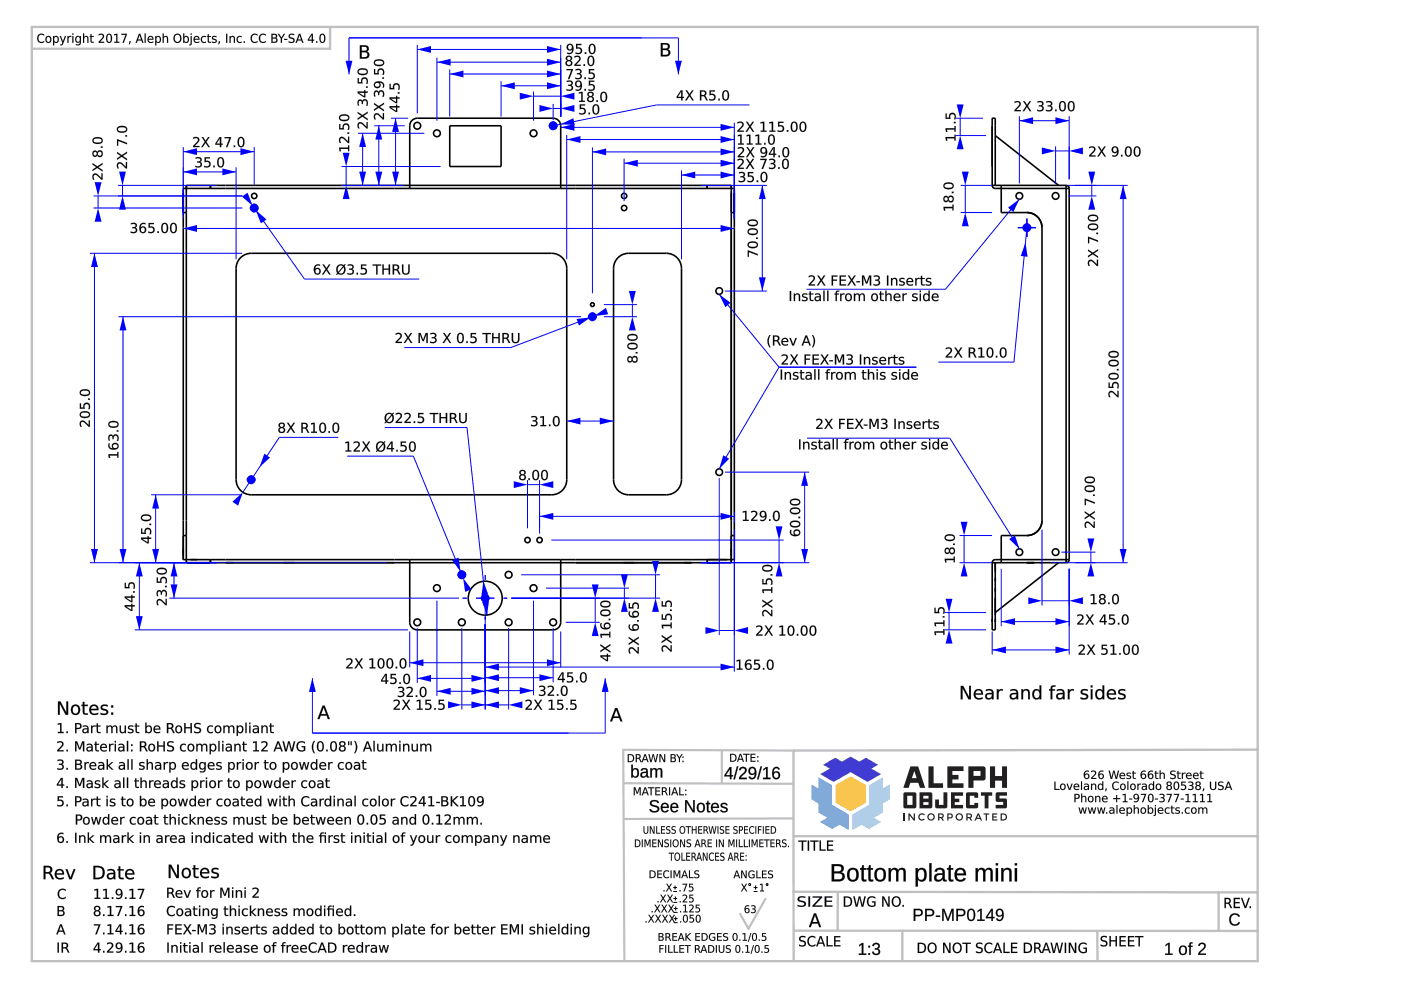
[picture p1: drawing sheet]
<svg xmlns="http://www.w3.org/2000/svg" width="297mm" height="210mm" viewBox="0 0 297 210" stroke-linecap="round" stroke-linejoin="round" font-family="sans-serif">
<g fill="none" stroke="#000" stroke-width=".34">
<path d="M39.5 39.3v.6M39.5 39.3v5.8M39.5 39.3h5.1M44.6 40h42.3M44.6 39.3h42.3M44.6 39.3v.7M44.6 40h-5.7v5.1M86.9 39.3v.7M86.9 39.3v-12.6a1.6 1.6 0 0 1 1.6-1.6h28.8a1.6 1.6 0 0 1 1.6 1.6v12.6M86.9 40h32M86.9 39.3h32M95.4 26.7h10.8v8.6h-10.8z"/>
<path d="M118.9 40h31M118.9 39.3h31M118.9 39.3v.7M149.9 39.3v.7M149.9 40h5.8v5.1M149.9 39.3h5.1M155 39.3v.6M155 39.3v5.8M210.4 39.3a.64 .64 0 0 0 .6 .7h15.7M210.4 39.3h15.6a.64 .64 0 0 1 .7 .6M210.4 26.7v-1.6h.6v14.2M210.4 26.7v.7"/>
<path d="M210.4 27.5v1.5M210.4 26.7v12.6M211 28.7l13.4 10.6M212.3 39.3v5.8h5.4a3.2 3.2 0 0 1 3.2 3.2v62a3.2 3.2 0 0 1-3.2 3.2h-5.4v5.8M226 39.3v80M226.7 39.9v78.8M38.9 45.1v68.4M38.9 40.8v1.4M38.9 45.1h.6M39.5 45.1v68.4M51 54.6a3.2 3.2 0 0 1 2.3-.9h63.7a3.2 3.2 0 0 1 3.2 3.2v44.8a3.2 3.2 0 0 1-3.2 3.2h-63.7a3.2 3.2 0 0 1-3.2-3.2v-44.8a3.2 3.2 0 0 1 .9-2.3zM131 54.6a3.2 3.2 0 0 1 2.3-.9h8a3.2 3.2 0 0 1 3.2 3.2v44.8a3.2 3.2 0 0 1-3.2 3.2h-8a3.2 3.2 0 0 1-3.2-3.2v-44.8a3.2 3.2 0 0 1 .9-2.3z"/>
<path d="M155 45.1v68.4M155 40.8v1.4M155 45.1h.7M155.7 45.1v68.4M155.7 40.8v1.4M38.9 116.4v1.4M38.9 113.5v5.2h5.7M38.9 113.5h.6M39.5 113.5v5.8h5.1M40.4 118.7h1.4M44.6 118.7h42.3M44.6 119.3h42.3"/>
<path d="M44.6 118.7v.6M48.1 119.3h1.4M60.1 119.3h2.3M86.9 118.7v.6M86.9 119.3v12.6a1.6 1.6 0 0 0 1.6 1.6h28.8a1.6 1.6 0 0 0 1.6-1.6v-12.6M86.9 118.7h32M86.9 119.3h32M118.9 118.7v.6M118.9 118.7h31M118.9 119.3h31M132.2 119.3h2.2M145.1 119.3h1.4"/>
<path d="M149.9 119.3h5.1M149.9 118.7v.6M152.7 118.7h1.5M155 116.4v1.4M155 118.7v.6M155 113.5v5.8M155 113.5h.7M155.7 113.5v5.2h-5.8M210.4 119.3v12.6M211 119.3v12.6M217.7 119.3h1.6M220.7 119.3h.2"/>
<path d="M224.4 119.3l-13.4 10.6M226.7 118.7h-15.7a.64 .64 0 0 0-.6 .6M226.7 118.7a.64 .64 0 0 1-.7 .6h-15.6M210.4 131.9v1.6h.6v-1.6M210.4 131.2v.7M211 126.8v3.6M211 124.7v.7M211 131.2v.7"/>
<circle cx="88.5" cy="26.7" r=".72"/>
<circle cx="92.6" cy="28.3" r=".72"/>
<circle cx="113.1" cy="28.3" r=".72"/>
<circle cx="117.3" cy="26.7" r=".72"/>
<circle cx="53.9" cy="44.1" r=".56"/>
<circle cx="53.9" cy="41.5" r=".56"/>
<circle cx="132.3" cy="41.5" r=".56"/>
<circle cx="132.3" cy="44.1" r=".56"/>
<circle cx="216.1" cy="41.5" r=".7"/>
<circle cx="223.8" cy="41.5" r=".7"/>
<circle cx="125.6" cy="64.6" r=".4"/>
<circle cx="125.6" cy="67.1" r=".4"/>
<circle cx="152.5" cy="61.7" r=".7"/>
<circle cx="111.8" cy="114.5" r=".56"/>
<circle cx="114.4" cy="114.5" r=".56"/>
<circle cx="152.5" cy="100.1" r=".7"/>
<circle cx="216.1" cy="117.1" r=".7"/>
<circle cx="223.8" cy="117.1" r=".7"/>
<circle cx="88.5" cy="131.9" r=".72"/>
<circle cx="92.6" cy="124.7" r=".72"/>
<circle cx="97.9" cy="131.9" r=".72"/>
<circle cx="97.9" cy="121.9" r=".72"/>
<circle cx="102.9" cy="126.8" r="3.6"/>
<circle cx="107.8" cy="131.9" r=".72"/>
<circle cx="107.8" cy="121.9" r=".72"/>
<circle cx="113.1" cy="124.7" r=".72"/>
<circle cx="117.3" cy="131.9" r=".72"/>
</g>
<path d="M38.9 35.5v10.8M38.9 36.4h11.2M50.1 35.5v19.5" fill="none" stroke="#00f" stroke-width=".21"/>
<g fill="#00f">
<path d="M38.9 36.4l2.9-.7v1.5z"/>
<path d="M47.1 35.7l3 .7-3 .8z"/>
</g>
<g fill="#000">
<path d="M41.5 33.4a.73 .73 0 0 1 .9-.1 .73 .73 0 0 1 .3 .9l-.3 .1a.67 .67 0 0 1 .3 1 .67 .67 0 0 1-1 .2l-.3-.1v-.3a.57 .57 0 0 0 .8 .2 .57 .57 0 0 0 .2-.7l-.6-.1v-.3h.2a.35 .35 0 0 0 .5-.3 .35 .35 0 0 0-.5-.3l-.5 .1zM43.4 33.4h1.1v.2h-.9v.5a.78 .78 0 0 1 1.1 .9 .78 .78 0 0 1-1.3 .5l-.1-.1v-.3a.56 .56 0 0 0 .8 .1 .56 .56 0 0 0 0-.9l-.7 .1zM45.2 35.1h.3v.4h-.3zM46.6 33.6a1.22 1.22 0 0 0 .2 1.7 1.08 1.08 0 0 0 0-1.8zM46.4 33.4a.79 .79 0 0 1 .9 .1 .79 .79 0 0 1 .2 .9 .79 .79 0 0 1-.7 1.1 .79 .79 0 0 1-.8-1.1l.1-.6z"/>
<path d="M41.5 33.4a.74 .74 0 0 1 .9-.1 .74 .74 0 0 1 .3 .9l-.3 .1a.58 .58 0 0 1 .4 .6 .58 .58 0 0 1-.4 .6h-.2a.52 .52 0 0 1-.8-.4 .76 .76 0 0 0 1.1-.2l-.1-.3-.6-.1v-.3h.2a.33 .33 0 0 0 .5-.3 .33 .33 0 0 0-.5-.3l-.5 .1zM41.5 33.4v.2a.61 .61 0 0 1 1 .4l-.3 .2h-.4v.3a.48 .48 0 0 1 .7 .3 .48 .48 0 0 1-.7 .5l-.4-.2v.3a.75 .75 0 0 0 1 0 .75 .75 0 0 0 .2-1l-.3-.1a.54 .54 0 0 0 .4-.7 .54 .54 0 0 0-.8-.3zM43.4 33.3h1.1v.3h-.9v.5a.77 .77 0 0 1 1.1 .8 .77 .77 0 0 1-1.1 .6l-.3-.1v-.3a.55 .55 0 0 0 .8 .1 .55 .55 0 0 0 0-.8h-.7zM43.4 33.4v1a.58 .58 0 0 1 .8 0 .58 .58 0 0 1 0 .8 .58 .58 0 0 1-.8 0l-.1-.1v.3a.81 .81 0 0 0 1.1-.1 .81 .81 0 0 0 0-1l-.3-.2h-.5v-.5h.9v-.2zM45.2 35.1h.3v.4h-.3zM45.2 35.1v.4h.3v-.4zM46.6 33.6a1.22 1.22 0 0 0 .2 1.7 1.07 1.07 0 0 0 0-1.7zM46.5 33.6a.55 .55 0 0 1 .7 .1 .55 .55 0 0 1 0 .7 .55 .55 0 0 1 0 .7 .55 .55 0 0 1-.7 .1 1.62 1.62 0 0 1 0-1.6zM46.4 33.4a.8 .8 0 0 1 .9 .1 .8 .8 0 0 1 .2 .9 .81 .81 0 0 1-.7 1.1 .81 .81 0 0 1-.8-1.1l.1-.6zM46.4 33.4a1.26 1.26 0 0 0 .4 2.1 1.22 1.22 0 0 0 .2-2.1z"/>
</g>
<path d="M38.9 31.2v14.4M38.9 32.2h15M53.9 31.2v7.9" fill="none" stroke="#00f" stroke-width=".21"/>
<g fill="#00f">
<path d="M38.9 32.2l2.9-.8v1.5z"/>
<path d="M51 31.4l2.9 .8-2.9 .7z"/>
</g>
<g fill="#000">
<path d="M40.9 29.2a.74 .74 0 0 1 1-.1 .74 .74 0 0 1 .2 .9l-.8 .9h1v.3h-1.4v-.3l.6-.6a.53 .53 0 0 0 .5-.6 .53 .53 0 0 0-.6-.4l-.5 .2zM42.8 29.1h.3l.5 .8 .5-.8h.3l-.6 1 .7 1.1h-.3l-.6-.9-.6 .9h-.3l.7-1.1zM46.6 29.3l-.7 1.2h.7zM46.5 29.1h.4v1.4h.3v.2h-.3v.5h-.3v-.5h-.9v-.3zM47.6 29.1h1.4l-.8 2.1h-.3l.7-1.9h-1zM49.6 30.8h.3v.4h-.3zM50.9 29.3a1.22 1.22 0 0 0 .2 1.7 1.08 1.08 0 0 0 0-1.7zM50.7 29.2a.79 .79 0 0 1 .9 0 .79 .79 0 0 1 .2 .9 .79 .79 0 0 1-.7 1.1 .79 .79 0 0 1-.7-1.1l.1-.6z"/>
<path d="M40.9 29.2a.76 .76 0 0 1 1-.1 .76 .76 0 0 1 .3 .9l-.9 .9h1v.3h-1.4a.57 .57 0 0 1 .5-.7l.1-.2a.51 .51 0 0 0 .5-.5 .51 .51 0 0 0-.6-.5l-.5 .2zM40.9 29.2v.3a.53 .53 0 0 1 .9-.2 .53 .53 0 0 1-.1 .8l-.8 .8v.3h1.4v-.3l-1.1 .1 .8-.9a.69 .69 0 0 0 .1-.9 .69 .69 0 0 0-1-.1zM42.7 29.1h.4l.5 .8 .5-.8h.4l-.7 1 .7 1.1h-.3l-.6-.9-.6 .9h-.4l.8-1.1zM42.8 29.1l.6 1-.7 1.1h.3l.6-.9 .6 .9h.3l-.8-1.1 .7-1h-.3l-.5 .8-.5-.8zM46.6 29.3l-.7 1.2h.7zM46.6 29.3v1.2h-.7zM46.5 29.1h.4v1.4l.3-.1v.3h-.3v.5h-.3v-.5h-1v-.3zM46.5 29.1l-.8 1.3v.3h.9v.5h.3v-.5h.3v-.2h-.3v-1.4zM47.6 29.1h1.4l-.8 2.1h-.3l.7-1.9h-1zM47.6 29.1v.2h1.1l-.8 1.9h.3l.8-2.1zM49.5 30.8h.4v.4h-.4zM49.6 30.8v.4h.3v-.4zM50.9 29.3a1.22 1.22 0 0 0 .2 1.7 1.07 1.07 0 0 0 0-1.7zM50.8 29.3a.55 .55 0 0 1 .7 .2 .55 .55 0 0 1 .1 .6 .55 .55 0 0 1-.1 .7 .55 .55 0 0 1-.7 .1 1.62 1.62 0 0 1 0-1.6zM50.7 29.1a.8 .8 0 0 1 .9 .1 .8 .8 0 0 1 .2 .9 .81 .81 0 0 1-.7 1.1 .81 .81 0 0 1-.7-1.1v-.6zM50.7 29.2a1.26 1.26 0 0 0 .4 2 1.22 1.22 0 0 0 .2-2.1z"/>
</g>
<path d="M32 119.3h13.9M32 104.9h19.3M33 104.9v14.4" fill="none" stroke="#00f" stroke-width=".21"/>
<g fill="#00f">
<path d="M32.3 116.4h1.4l-.7 2.9z"/>
<path d="M33 104.9l.7 2.9h-1.4z"/>
</g>
<g fill="#000">
<path d="M30.2 114.3l1.1 .7v-.7zM29.9 114h1.4v-.3h.2v.3h.5v.3h-.5v.9h-.2l-1.4-.9zM29.9 112.1h.3v.8h.5a.78 .78 0 0 1 .8-1 .78 .78 0 0 1 .5 1.2v.2h-.3a.56 .56 0 0 0 0-.9 .56 .56 0 0 0-.8 .1l.1 .7h-1.1zM31.7 111h.3v.3h-.3zM30.2 109.5l-.1 .1a.87 .87 0 0 0 1.4 .6 .43 .43 0 0 0 .3-.6 .43 .43 0 0 0-.6-.2zM30 109.4a1.27 1.27 0 0 1 2.1 .4 1.23 1.23 0 0 1-2.2 .2z"/>
<path d="M30.2 114.3l1.1 .7v-.7zM30.1 114.3h1.2v.7zM29.9 114h1.4v-.3h.2v.3h.5v.3h-.5v.9h-.2l-1.4-.9zM29.9 114v.3l1.4 .9h.2v-.9h.5v-.3h-.5v-.3h-.2v.3zM29.9 112h.3v.9h.5a.77 .77 0 0 1 .7-1 .77 .77 0 0 1 .7 1.1l-.1 .3h-.3a.55 .55 0 0 0 0-.8 .55 .55 0 0 0-.8 0l.1 .7h-1.1zM29.9 112.1v1.1h1.1a.58 .58 0 0 1-.1-.8 .58 .58 0 0 1 .8-.1 .58 .58 0 0 1 .1 .9l-.1 .1h.3a.81 .81 0 0 0-.1-1.1 .81 .81 0 0 0-1.1-.1l-.1 .4v.4h-.6l.1-.8zM31.7 111h.3v.3h-.3zM31.7 111v.3h.3v-.3zM30.2 109.6a.57 .57 0 0 0 .2 .6 .57 .57 0 0 0 .6 0h.2a.44 .44 0 0 0 .6-.4 .44 .44 0 0 0-.6-.4h-.7zM30.2 109.5a1.17 1.17 0 0 1 1.7 .3 1.09 1.09 0 0 1-1.8 0zM30 109.4a1.29 1.29 0 0 1 2.1 .4 1.25 1.25 0 0 1-2.2 .2zM30 109.4a.78 .78 0 0 0 .1 .9 .78 .78 0 0 0 .9 .2 .78 .78 0 0 0 1.1-.7 .78 .78 0 0 0-1.1-.7h-.6z"/>
</g>
<path d="M25.1 67.1h98.1M26.1 67.1v52.2M25.1 119.3h20.8" fill="none" stroke="#00f" stroke-width=".21"/>
<g fill="#00f">
<path d="M25.4 116.4h1.4l-.7 2.9z"/>
<path d="M26.1 67.1l.7 3h-1.4z"/>
</g>
<g fill="#000">
<path d="M23 96.3h1.9v-.5h.2v1.3h-.2v-.5h-1.6l.1 .5h-.3zM23 96.3l.1 .8h.3l-.2-.5h1.7v.5h.2v-1.3h-.2v.5zM24 94.6a.46 .46 0 0 0 .9 0 .46 .46 0 0 0-.9 0zM23.9 94.6a.5 .5 0 0 1 1 0 .5 .5 0 0 1-1 0zM23 94h.3a.65 .65 0 0 0 0 .8 .65 .65 0 0 0 .7 .3 .64 .64 0 0 1 0-1.1 .75 .75 0 0 1 1.2 .4 .75 .75 0 0 1-.8 .9 1.01 1.01 0 0 1-1.2-.1 1.01 1.01 0 0 1-.2-1.2zM23 94h.1a.98 .98 0 0 0 .2 1.1 .98 .98 0 0 0 1.1 .2 .71 .71 0 0 0 .8-.7 .71 .71 0 0 0-.9-.7 .71 .71 0 0 0-.4 1.1l.1 .1a.68 .68 0 0 1-.7-.3 .68 .68 0 0 1 0-.8zM23.1 92.3a.49 .49 0 0 1 .5-.2 .49 .49 0 0 1 .4 .4 .58 .58 0 0 1 .5-.5 .58 .58 0 0 1 .6 .4v.3a.52 .52 0 0 1-.4 .8 .76 .76 0 0 0-.2-1.1l-.3 .1-.1 .6h-.3v-.3a.33 .33 0 0 0-.3-.4 .33 .33 0 0 0-.3 .5l.1 .5a.57 .57 0 0 1-.3-1zM23.1 92.3l-.1 .8v.3h.3a.61 .61 0 0 1 .4-1l.2 .3v.4h.2a.48 .48 0 0 1 .4-.8 .48 .48 0 0 1 .4 .8l-.1 .4h.2a.75 .75 0 0 0 .1-1 .75 .75 0 0 0-1.1-.2v.3a.48 .48 0 0 0-.4-.4 .48 .48 0 0 0-.5 .1zM24.7 91.2h.4v.3h-.4zM24.8 91.2v.3h.3v-.3zM23.2 89.8a.57 .57 0 0 0 .3 .5 .57 .57 0 0 0 .6 .1h.2a.44 .44 0 0 0 .6-.4 .44 .44 0 0 0-.6-.4h-.7zM23.3 89.7a1.17 1.17 0 0 1 1.6 .3 1.09 1.09 0 0 1-1.7 0zM23.1 89.6a1.29 1.29 0 0 1 2.1 .4 1.25 1.25 0 0 1-2.2 .2zM23.1 89.6a.78 .78 0 0 0 .1 .9 .78 .78 0 0 0 .9 .2 .78 .78 0 0 0 1-.7 .78 .78 0 0 0-1-.7h-.6z"/>
<path d="M23 96.3h1.9v-.5h.2v1.3h-.2v-.5h-1.6l.1 .5h-.3zM23.9 94.6a.5 .5 0 0 0 1 0 .5 .5 0 0 0-1 0zM23 94h.3a.67 .67 0 0 0 0 .8 .67 .67 0 0 0 .7 .3 .7 .7 0 0 1 .1-1.1 .7 .7 0 0 1 1 .3 .7 .7 0 0 1-.4 1 1.12 1.12 0 0 1-1.7-.9zM23.1 92.3l.6-.2 .3 .4a.67 .67 0 0 1 .9-.3 .67 .67 0 0 1 .2 1l-.1 .3h-.2a.57 .57 0 0 0 .1-.8 .57 .57 0 0 0-.7-.2l-.1 .6h-.2v-.3a.35 .35 0 0 0-.4-.4 .35 .35 0 0 0-.3 .5l.1 .5h-.3v-.6zM24.8 91.2h.3v.3h-.3zM23.3 89.7l-.1 .1a.87 .87 0 0 0 1.3 .6 .43 .43 0 0 0 .4-.6 .43 .43 0 0 0-.6-.3zM23.1 89.6a1.27 1.27 0 0 1 2.1 .4 1.23 1.23 0 0 1-2.2 .2z"/>
</g>
<path d="M19.1 53.7h32.2M20 53.7v65.6M19.1 119.3h26.8" fill="none" stroke="#00f" stroke-width=".21"/>
<g fill="#00f">
<path d="M19.3 116.4h1.5l-.8 2.9z"/>
<path d="M20 53.7l.8 2.9h-1.5z"/>
</g>
<g fill="#000">
<path d="M17 89.3a1.12 1.12 0 0 1 1.6 .6l.2 .2v-1h.3v1.4a.57 .57 0 0 1-.7-.5l-.2-.1a.51 .51 0 0 0-.6-.4 .51 .51 0 0 0-.4 .5l.1 .5a.6 .6 0 0 1-.5-.4 .6 .6 0 0 1 .2-.6zM17.1 89.4l-.2 .7 .1 .4h.3a.53 .53 0 0 1-.1-.8 .53 .53 0 0 1 .8 0l.8 .8h.3v-1.4h-.3v1.1l-1.1-1h-.4zM17.2 87.7a.57 .57 0 0 0 .2 .6 .57 .57 0 0 0 .6 0h.3a.44 .44 0 0 0 .6-.4 .44 .44 0 0 0-.6-.4h-.8zM17.2 87.7a1.17 1.17 0 0 1 1.7 .2 1.09 1.09 0 0 1-1.8 0zM17 87.5a1.29 1.29 0 0 1 2.1 .4 1.25 1.25 0 0 1-2.2 .2zM17 87.5a.78 .78 0 0 0 .1 .9 .78 .78 0 0 0 .9 .2 .78 .78 0 0 0 1.1-.7 .78 .78 0 0 0-1.1-.7l-.6 .1zM16.9 85.5h.3v.9h.5a.77 .77 0 0 1 .7-1.1 .77 .77 0 0 1 .7 1.2l-.1 .3h-.3a.55 .55 0 0 0 .1-.9 .55 .55 0 0 0-.9 .1l.1 .7h-1.1zM16.9 85.5v1.2h1.1a.58 .58 0 0 1-.1-.9 .58 .58 0 0 1 .9 0 .58 .58 0 0 1 0 .8l-.1 .1h.3a.81 .81 0 0 0-.1-1 .81 .81 0 0 0-1-.1l-.2 .3v.5h-.5v-.9zM18.7 84.5h.4v.3h-.4zM18.7 84.5v.3h.4v-.3zM17.2 83.1a.57 .57 0 0 0 .2 .5 .57 .57 0 0 0 .6 .1h.3a.44 .44 0 0 0 .6-.4 .44 .44 0 0 0-.6-.5l-.8 .1zM17.2 83a1.17 1.17 0 0 1 1.7 .3 1.09 1.09 0 0 1-1.8 0zM17 82.8a1.29 1.29 0 0 1 2.1 .5 1.25 1.25 0 0 1-2.2 .2zM17 82.9a.78 .78 0 0 0 .1 .9 .78 .78 0 0 0 .9 .2 .78 .78 0 0 0 1.1-.7 .78 .78 0 0 0-1.1-.8l-.6 .1z"/>
<path d="M17.1 89.3a.9 .9 0 0 1 1.3 .4l.4 .4v-1h.3v1.4h-.3l-.6-.6a.53 .53 0 0 0-.6-.4 .53 .53 0 0 0-.5 .5l.2 .5h-.3l-.1-.4zM17.2 87.7l-.1 .1a.87 .87 0 0 0 1.4 .5 .43 .43 0 0 0 .3-.5 .43 .43 0 0 0-.5-.3zM17 87.5a1.27 1.27 0 0 1 2.1 .4 1.23 1.23 0 0 1-2.2 .2zM16.9 85.5h.3v.9h.5a.78 .78 0 0 1 .8-1 .78 .78 0 0 1 .5 1.2v.1h-.3a.56 .56 0 0 0 .1-.8 .56 .56 0 0 0-.9 .1l.1 .7h-1.1zM18.7 84.5h.4v.3h-.4zM17.2 83l-.1 .1a.87 .87 0 0 0 1.4 .5 .43 .43 0 0 0 .3-.5 .43 .43 0 0 0-.5-.3zM17 82.9a1.27 1.27 0 0 1 2.1 .4 1.23 1.23 0 0 1-2.2 .2z"/>
</g>
<path d="M35.9 119.3h46.2M36.9 119.3v7.5M35.9 126.8h61.4" fill="none" stroke="#00f" stroke-width=".21"/>
<g fill="#00f">
<path d="M36.9 119.3l.7 2.9h-1.4z"/>
<path d="M36.2 123.9h1.4l-.7 2.9z"/>
</g>
<g fill="#000">
<path d="M33.4 127.2a1.12 1.12 0 0 1 1.5 .6l.2 .2v-1h.3v1.3a.57 .57 0 0 1-.7-.4l-.2-.2a.51 .51 0 0 0-.6-.4 .51 .51 0 0 0-.4 .5l.1 .5a.6 .6 0 0 1-.5-.4 .6 .6 0 0 1 .2-.6zM33.4 127.2l-.2 .8 .1 .3h.3a.53 .53 0 0 1-.1-.8 .53 .53 0 0 1 .8 0l.8 .8h.3v-1.3h-.3v1l-1.1-.9-.4-.1zM33.3 125.3a.49 .49 0 0 1 .5-.2 .49 .49 0 0 1 .4 .4 .58 .58 0 0 1 .5-.5 .58 .58 0 0 1 .6 .4l.1 .2a.52 .52 0 0 1-.4 .9 .76 .76 0 0 0-.3-1.1l-.2 .1-.1 .6h-.3v-.3a.33 .33 0 0 0-.3-.4 .33 .33 0 0 0-.3 .4v.6a.57 .57 0 0 1-.2-1zM33.4 125.3l-.2 .8 .1 .3h.2a.61 .61 0 0 1 .4-1l.2 .2v.5h.2a.48 .48 0 0 1 .4-.8 .48 .48 0 0 1 .5 .8l-.2 .4h.3a.75 .75 0 0 0 0-1.1 .75 .75 0 0 0-1-.1l-.1 .3a.48 .48 0 0 0-.3-.5 .48 .48 0 0 0-.5 .2zM35 124.2h.4v.3h-.4zM35 124.2v.3h.4v-.3zM33.2 122.4h.3v.9h.5a.77 .77 0 0 1 .7-1.1 .77 .77 0 0 1 .7 1.2l-.1 .3h-.3a.55 .55 0 0 0 .1-.9 .55 .55 0 0 0-.9 .1l.1 .7h-1.1zM33.2 122.4v1.2h1.1a.58 .58 0 0 1 0-.8 .58 .58 0 0 1 .8-.1 .58 .58 0 0 1 0 .8l-.1 .2h.3a.81 .81 0 0 0-.1-1.1 .81 .81 0 0 0-1-.1l-.2 .3v.5h-.5v-.9zM33.5 120.9a.57 .57 0 0 0 .2 .6 .57 .57 0 0 0 .6 0h.3a.44 .44 0 0 0 .6-.4 .44 .44 0 0 0-.6-.4h-.8zM33.5 120.8a1.17 1.17 0 0 1 1.7 .3 1.09 1.09 0 0 1-1.8 0zM33.3 120.7a1.29 1.29 0 0 1 2.1 .4 1.25 1.25 0 0 1-2.2 .2zM33.3 120.7a.78 .78 0 0 0 .1 .9 .78 .78 0 0 0 .9 .2 .78 .78 0 0 0 1.1-.7 .78 .78 0 0 0-1.1-.7l-.6 .1z"/>
<path d="M33.4 127.2a.9 .9 0 0 1 1.3 .4l.4 .4v-1h.3v1.3h-.3l-.6-.6a.53 .53 0 0 0-.6-.4 .53 .53 0 0 0-.4 .5l.1 .5h-.3l-.1-.3zM33.3 125.3l.6-.2 .3 .4a.67 .67 0 0 1 1-.3 .67 .67 0 0 1 .2 1l-.1 .3h-.3a.57 .57 0 0 0 .2-.8 .57 .57 0 0 0-.8-.2l-.1 .6h-.2v-.3a.35 .35 0 0 0-.3-.4 .35 .35 0 0 0-.4 .4l.1 .6h-.2l-.1-.6zM35 124.2h.4v.3h-.4zM33.2 122.4h.3v.9h.5a.78 .78 0 0 1 .8-1 .78 .78 0 0 1 .5 1.2v.2h-.3a.56 .56 0 0 0 .1-.9 .56 .56 0 0 0-.9 .1l.1 .7h-1.1zM33.5 120.9l-.1 .1a.87 .87 0 0 0 1.4 .5 .43 .43 0 0 0 .3-.5 .43 .43 0 0 0-.5-.3zM33.3 120.7a1.27 1.27 0 0 1 2.1 .4 1.23 1.23 0 0 1-2.2 .2z"/>
</g>
<path d="M28.6 119.3h17.3M29.5 119.3v14.2M28.6 133.5h57.9" fill="none" stroke="#00f" stroke-width=".21"/>
<g fill="#00f">
<path d="M28.8 130.6h1.5l-.8 2.9z"/>
<path d="M29.5 119.3l.8 2.9h-1.5z"/>
</g>
<g fill="#000">
<path d="M26.7 128.6l1.1 .7v-.7zM26.5 128.3h1.3v-.3h.3v.3h.5v.3h-.5v.9h-.3l-1.3-.8zM26.7 126.7l1.1 .7v-.7zM26.5 126.4h1.3v-.3h.3v.3h.5v.3h-.5v1h-.3l-1.3-.9zM28.2 125.4h.4v.3h-.4zM26.5 123.6h.2v.9h.5a.78 .78 0 0 1 .9-1.1 .78 .78 0 0 1 .5 1.3l-.1 .1h-.3a.56 .56 0 0 0 .1-.8 .56 .56 0 0 0-.9 0l.1 .7h-1z"/>
<path d="M26.7 128.6l1.1 .7v-.7zM26.7 128.6h1.1v.7zM26.4 128.3h1.4v-.3h.3v.3h.5v.3h-.5v1h-.3l-1.4-.9zM26.5 128.3v.4l1.3 .8h.3v-.9h.5v-.3h-.5v-.3h-.3v.3zM26.7 126.7l1.1 .7v-.7zM26.7 126.7h1.1v.8zM26.4 126.4h1.4v-.3h.3v.3h.5v.3h-.5v1h-.3l-1.4-.9zM26.5 126.4v.4l1.3 .9h.3v-1h.5v-.3l-.5 .1v-.4h-.3v.4zM28.2 125.3h.4v.4h-.4zM28.2 125.4v.3h.4v-.3zM26.4 123.6h.3v.9h.5a.77 .77 0 0 1 .8-1.1 .77 .77 0 0 1 .6 1.1l-.1 .3h-.3a.55 .55 0 0 0 .1-.8 .55 .55 0 0 0-.8 0v.7h-1.1zM26.5 123.6v1.1h1a.58 .58 0 0 1 0-.8 .58 .58 0 0 1 .8 0 .58 .58 0 0 1 0 .8l-.1 .1h.3a.81 .81 0 0 0-.1-1.1 .81 .81 0 0 0-1 0l-.2 .3v.5h-.5v-.9z"/>
</g>
<path d="M111.8 101.8v10.2M111.8 102.8h2.6M114.4 101.8v10.2" fill="none" stroke="#00f" stroke-width=".21"/>
<g fill="#00f">
<path d="M114.4 102.8l2.9-.8v1.5z"/>
<path d="M108.9 102l2.9 .8-2.9 .7z"/>
</g>
<g fill="#000">
<path d="M110.3 101.2a.45 .45 0 0 0 .9 0 .45 .45 0 0 0-.9 0zM110.3 99.8a.63 .63 0 0 1 .9-.1 .63 .63 0 0 1 0 .9l-.1 .1a.66 .66 0 0 1 .3 .9 .66 .66 0 0 1-1 .2 .59 .59 0 0 1-.3-.6 .59 .59 0 0 1 .4-.5l-.4-.4zM110.4 100.2a.4 .4 0 0 0 .8 0 .4 .4 0 0 0-.8 0zM112 101.4h.3v.4h-.3zM113.4 99.9a1.22 1.22 0 0 0 .2 1.7 1.08 1.08 0 0 0 0-1.7zM113.2 99.8a.79 .79 0 0 1 .9 0 .79 .79 0 0 1 .2 .9 .79 .79 0 0 1-.7 1.1 .79 .79 0 0 1-.8-1.1l.1-.6zM115.2 99.9a1.22 1.22 0 0 0 .2 1.7 1.08 1.08 0 0 0 0-1.7zM115 99.8a.79 .79 0 0 1 1 0 .79 .79 0 0 1 .2 .9 .79 .79 0 0 1-.8 1.1 .79 .79 0 0 1-.7-1.1l.1-.6z"/>
<path d="M110.4 101.2a.42 .42 0 0 0 .8 0 .42 .42 0 0 0-.8 0zM110.3 101.2a.45 .45 0 0 1 .9 0 .45 .45 0 0 1-.9 0zM110.3 99.8a.64 .64 0 0 1 .9-.1 .64 .64 0 0 1 0 .9l-.1 .1a.58 .58 0 0 1 .4 .5 .58 .58 0 0 1-.3 .6 .67 .67 0 0 1-1-.2 .67 .67 0 0 1 .3-1v.1a.5 .5 0 0 1-.4-.4 .5 .5 0 0 1 .2-.5zM110.3 99.8a.49 .49 0 0 0-.2 .5 .49 .49 0 0 0 .5 .4 .64 .64 0 0 0-.4 .9 .64 .64 0 0 0 1 .1 .57 .57 0 0 0 .3-.6 .57 .57 0 0 0-.5-.4 .55 .55 0 0 0 .4-.8 .55 .55 0 0 0-.8-.2zM110.4 100.2a.37 .37 0 0 0 .7 0 .37 .37 0 0 0-.7 0zM110.4 100.2a.4 .4 0 0 1 .8 0 .4 .4 0 0 1-.8 0zM112 101.4h.3v.4h-.3zM112 101.4v.4h.3v-.4zM113.4 99.9a1.22 1.22 0 0 0 .2 1.7 1.07 1.07 0 0 0 0-1.7zM113.3 99.9a.55 .55 0 0 1 .7 .2 .55 .55 0 0 1 0 .6 .55 .55 0 0 1 0 .7 .55 .55 0 0 1-.7 .1 1.62 1.62 0 0 1 0-1.6zM113.2 99.7a.8 .8 0 0 1 .9 .1 .8 .8 0 0 1 .2 .9 .81 .81 0 0 1-.7 1.1 .81 .81 0 0 1-.8-1.1l.1-.6zM113.2 99.8a1.26 1.26 0 0 0 .4 2 1.22 1.22 0 0 0 .2-2.1zM115.3 99.9a1.22 1.22 0 0 0 .1 1.7 1.07 1.07 0 0 0 0-1.7zM115.2 99.9a.55 .55 0 0 1 .6 .2 .55 .55 0 0 1 .1 .6 .55 .55 0 0 1-.1 .7 .55 .55 0 0 1-.6 .1 1.62 1.62 0 0 1 0-1.6zM115 99.7a.8 .8 0 0 1 1 .1 .8 .8 0 0 1 .2 .9 .81 .81 0 0 1-.8 1.1 .81 .81 0 0 1-.7-1.1l.1-.6zM115 99.8a1.26 1.26 0 0 0 .4 2 1.22 1.22 0 0 0 .3-2.1z"/>
</g>
<path d="M128 67.1h7M128 64.6h7M134.1 64.6v2.5" fill="none" stroke="#00f" stroke-width=".21"/>
<g fill="#00f">
<path d="M133.3 61.7h1.5l-.7 2.9z"/>
<path d="M134.1 67.1l.7 3h-1.5z"/>
</g>
<g fill="#000">
<path d="M134.1 76.2a.45 .45 0 0 0 .9 0 .45 .45 0 0 0-.9 0zM133.1 75.7l.6-.2 .3 .4a.66 .66 0 0 1 1-.3 .66 .66 0 0 1 .1 1 .59 .59 0 0 1-.6 .3 .59 .59 0 0 1-.5-.4 .59 .59 0 0 1-.8 .2 .59 .59 0 0 1-.1-.9zM133.2 76.2a.38 .38 0 0 0 .7 0 .38 .38 0 0 0-.7 0zM134.8 74.6h.4v.3h-.4zM133.3 73.1l-.1 .2a.87 .87 0 0 0 1.4 .5 .43 .43 0 0 0 .3-.6 .43 .43 0 0 0-.5-.2zM133.1 73a1.27 1.27 0 0 1 2.1 .4 1.23 1.23 0 0 1-2.2 .2zM133.3 71.3l-.1 .1a.87 .87 0 0 0 1.4 .5 .43 .43 0 0 0 .3-.5 .43 .43 0 0 0-.5-.3zM133.1 71.1a1.27 1.27 0 0 1 2.1 .4 1.23 1.23 0 0 1-2.2 .2z"/>
<path d="M134.2 76.2a.42 .42 0 0 0 .8 0 .42 .42 0 0 0-.8 0zM134.1 76.2a.45 .45 0 0 1 .9 0 .45 .45 0 0 1-.9 0zM133.1 75.7a.5 .5 0 0 1 .5-.2 .5 .5 0 0 1 .4 .4 .58 .58 0 0 1 .5-.5 .58 .58 0 0 1 .6 .4 .67 .67 0 0 1-.1 1 .67 .67 0 0 1-1-.3 .52 .52 0 0 1-.5 .4 .52 .52 0 0 1-.5-.5zM133.2 75.7a.61 .61 0 0 0-.1 .9 .61 .61 0 0 0 .8 0l.1-.2a.64 .64 0 0 0 1 .4 .64 .64 0 0 0 .1-1 .57 .57 0 0 0-.6-.3 .57 .57 0 0 0-.5 .5 .49 .49 0 0 0-.3-.5 .49 .49 0 0 0-.5 .2zM133.2 76.2a.37 .37 0 0 0 .7 0 .37 .37 0 0 0-.7 0zM133.2 76.2a.4 .4 0 0 1 .8 0 .4 .4 0 0 1-.8 0zM134.8 74.6h.4v.4h-.4zM134.8 74.6v.3h.4v-.3zM133.3 73.2a.57 .57 0 0 0 .2 .6 .57 .57 0 0 0 .6 0h.3a.44 .44 0 0 0 .6-.4 .44 .44 0 0 0-.6-.4h-.8zM133.3 73.1a1.17 1.17 0 0 1 1.7 .3 1.09 1.09 0 0 1-1.8 0zM133.1 73a1.29 1.29 0 0 1 2.1 .4 1.25 1.25 0 0 1-2.2 .2zM133.1 73a.78 .78 0 0 0 .1 .9 .78 .78 0 0 0 .9 .2 .78 .78 0 0 0 1.1-.7 .78 .78 0 0 0-1.1-.7l-.6 .1zM133.3 71.3a.57 .57 0 0 0 .2 .6 .57 .57 0 0 0 .6 .1l.3-.1a.44 .44 0 0 0 .6-.4 .44 .44 0 0 0-.6-.4h-.8zM133.3 71.3a1.17 1.17 0 0 1 1.7 .2 1.09 1.09 0 0 1-1.8 0zM133.1 71.1a1.29 1.29 0 0 1 2.1 .4 1.25 1.25 0 0 1-2.2 .3zM133.1 71.1a.78 .78 0 0 0 .1 .9 .78 .78 0 0 0 .9 .2 .78 .78 0 0 0 1.1-.7 .78 .78 0 0 0-1.1-.7l-.6 .1z"/>
</g>
<path d="M86.9 133.9v7.6M118.9 133.9v7.6M86.9 140.5h32" fill="none" stroke="#00f" stroke-width=".21"/>
<g fill="#00f">
<path d="M86.9 140.5l2.9-.7v1.4z"/>
<path d="M116 139.8l2.9 .7-2.9 .7z"/>
</g>
<g fill="#000">
<path d="M73.4 139.7a.74 .74 0 0 1 1-.1 .74 .74 0 0 1 .2 .9l-.8 1h1v.2h-1.4v-.2l.6-.6a.53 .53 0 0 0 .4-.6 .53 .53 0 0 0-.5-.5l-.5 .2zM75.2 139.6h.4l.5 .8 .5-.8h.3l-.7 1 .8 1.1h-.3l-.6-.9-.6 .9h-.4l.8-1.1zM78.3 139.7l.8-.1v1.9h.5v.2h-1.2v-.2h.4v-1.6l-.5 .1zM80.6 139.8a1.22 1.22 0 0 0 .2 1.7 1.08 1.08 0 0 0 0-1.7zM80.4 139.7a.79 .79 0 0 1 .9 .1 .79 .79 0 0 1 .2 .9 .79 .79 0 0 1-.7 1.1 .79 .79 0 0 1-.7-1.1v-.6zM82.5 139.8a1.22 1.22 0 0 0 .2 1.7 1.08 1.08 0 0 0 0-1.7zM82.3 139.7a.79 .79 0 0 1 .9 .1 .79 .79 0 0 1 .2 .9 .79 .79 0 0 1-.7 1.1 .79 .79 0 0 1-.8-1.1l.1-.6zM83.9 141.4h.3v.3h-.3zM85.3 139.8a1.22 1.22 0 0 0 .1 1.7 1.08 1.08 0 0 0 0-1.7zM85 139.7a.79 .79 0 0 1 1 .1 .79 .79 0 0 1 .2 .9 .79 .79 0 0 1-.8 1.1 .79 .79 0 0 1-.7-1.1l.1-.6z"/>
<path d="M73.4 139.7a.76 .76 0 0 1 1-.1 .76 .76 0 0 1 .2 .9l-.8 1h1v.2h-1.4a.57 .57 0 0 1 .4-.7l.2-.2a.51 .51 0 0 0 .4-.5 .51 .51 0 0 0-.5-.5l-.5 .2zM73.4 139.7v.3a.53 .53 0 0 1 .8-.2 .53 .53 0 0 1 0 .9l-.8 .8v.2h1.4v-.2h-1.1l.8-.8a.69 .69 0 0 0 .1-1 .69 .69 0 0 0-1 0zM75.2 139.6h.4l.5 .8 .5-.8h.3l-.7 1 .8 1.1h-.4l-.5-.9-.6 .9h-.4l.8-1.1zM75.2 139.6l.7 1-.8 1.1h.4l.6-.9 .6 .9h.3l-.8-1.1 .7-1h-.3l-.5 .8-.5-.8zM78.3 139.7l.8-.1v1.9h.5v.2h-1.3v-.2h.5v-1.6l-.5 .1zM78.3 139.7v.3l.5-.2v1.7h-.4v.2h1.2v-.2h-.5v-1.9zM80.6 139.9a1.22 1.22 0 0 0 .2 1.6 1.07 1.07 0 0 0 0-1.7zM80.5 139.9a.55 .55 0 0 1 .7 .1 .55 .55 0 0 1 .1 .7 .55 .55 0 0 1-.1 .6 .55 .55 0 0 1-.7 .1 1.62 1.62 0 0 1 0-1.5zM80.4 139.7a.8 .8 0 0 1 .9 .1 .8 .8 0 0 1 .2 .9 .81 .81 0 0 1-.7 1.1 .81 .81 0 0 1-.8-1.1l.1-.6zM80.4 139.7a1.26 1.26 0 0 0 .4 2 1.22 1.22 0 0 0 .2-2.1zM82.5 139.9a1.22 1.22 0 0 0 .2 1.6 1.07 1.07 0 0 0 0-1.7zM82.4 139.9a.55 .55 0 0 1 .7 .1 .55 .55 0 0 1 0 .7 .55 .55 0 0 1 0 .6 .55 .55 0 0 1-.7 .1 1.62 1.62 0 0 1 0-1.5zM82.2 139.7a.8 .8 0 0 1 1 .1 .8 .8 0 0 1 .2 .9 .81 .81 0 0 1-.7 1.1 .81 .81 0 0 1-.8-1.1l.1-.6zM82.3 139.7a1.26 1.26 0 0 0 .4 2 1.22 1.22 0 0 0 .2-2.1zM83.9 141.3h.3v.4h-.3zM83.9 141.4v.3h.3v-.3zM85.3 139.9a1.22 1.22 0 0 0 .1 1.6 1.07 1.07 0 0 0 0-1.7zM85.2 139.9a.55 .55 0 0 1 .7 .1 .55 .55 0 0 1 0 .7 .55 .55 0 0 1 0 .6 .55 .55 0 0 1-.7 .1 1.62 1.62 0 0 1 0-1.5zM85 139.7a.8 .8 0 0 1 1 .1 .8 .8 0 0 1 .2 .9 .81 .81 0 0 1-.8 1.1 .81 .81 0 0 1-.7-1.1l.1-.6zM85.1 139.7a1.26 1.26 0 0 0 .3 2 1.22 1.22 0 0 0 .3-2.1z"/>
</g>
<path d="M88.5 133.2v11.6M102.9 132.4v12.4M88.5 143.8h14.4" fill="none" stroke="#00f" stroke-width=".21"/>
<g fill="#00f">
<path d="M88.5 143.8l2.9-.7v1.5z"/>
<path d="M100 143.1l2.9 .7-2.9 .8z"/>
</g>
<g fill="#000">
<path d="M81.7 143.1l-.7 1.2h.7zM81.7 142.9h.3v1.4h.3v.2h-.3v.5h-.3v-.5h-.9v-.3zM82.8 142.9h1.1v.2h-.8v.5a.78 .78 0 0 1 1 .9 .78 .78 0 0 1-1.2 .5h-.2v-.3a.56 .56 0 0 0 .9 0 .56 .56 0 0 0-.1-.8l-.7 .1zM84.7 144.6h.3v.4h-.3zM86 143.1a1.22 1.22 0 0 0 .2 1.7 1.08 1.08 0 0 0 0-1.7zM85.8 143a.79 .79 0 0 1 .9 .1 .79 .79 0 0 1 .3 .9 .79 .79 0 0 1-.8 1.1 .79 .79 0 0 1-.7-1.1l.1-.7z"/>
<path d="M81.7 143.1l-.7 1.2h.7zM81.8 143.1v1.2h-.8zM81.7 142.9h.3v1.4h.3v.2h-.3v.5h-.3v-.5h-.9v-.3zM81.7 142.9l-.9 1.3v.3h1l-.1 .5h.3v-.5h.3v-.2h-.3v-1.4zM82.8 142.9h1.2v.2h-.9v.5a.77 .77 0 0 1 1 .8 .77 .77 0 0 1-1.1 .6h-.3v-.4a.55 .55 0 0 0 .8 .1 .55 .55 0 0 0 0-.8l-.7 .1zM82.8 142.9v1.1a.58 .58 0 0 1 .8-.1 .58 .58 0 0 1 .1 .8 .58 .58 0 0 1-.9 0h-.1v.2a.81 .81 0 0 0 1.1 0 .81 .81 0 0 0 .1-1.1l-.4-.2-.4 .1v-.6h.8v-.2zM84.7 144.6h.3v.4h-.3zM84.7 144.6v.4h.3v-.4zM86 143.1a1.22 1.22 0 0 0 .2 1.7 1.07 1.07 0 0 0 0-1.7zM86 143.2a.55 .55 0 0 1 .6 .1 .55 .55 0 0 1 .1 .7 .55 .55 0 0 1-.1 .6 .55 .55 0 0 1-.6 .1 1.62 1.62 0 0 1 0-1.5zM85.8 143a.8 .8 0 0 1 .9 0 .8 .8 0 0 1 .3 1 .81 .81 0 0 1-.8 1.1 .81 .81 0 0 1-.7-1.1l.1-.7zM85.8 143a1.26 1.26 0 0 0 .4 2 1.22 1.22 0 0 0 .2-2.1z"/>
</g>
<path d="M102.9 132.4v12.3M117.3 133.2v11.5M102.9 143.7h14.4" fill="none" stroke="#00f" stroke-width=".21"/>
<g fill="#00f">
<path d="M114.4 143l2.9 .7-2.9 .7z"/>
<path d="M102.9 143.7l2.9-.7v1.4z"/>
</g>
<g fill="#000">
<path d="M119.2 142.8l-.7 1.1h.7zM119.1 142.6h.4v1.3h.3v.3h-.3v.5h-.3v-.5h-1v-.3zM120.3 142.6h1.1v.2h-.9v.5a.78 .78 0 0 1 1.1 .9 .78 .78 0 0 1-1.3 .5l-.1-.1v-.3a.56 .56 0 0 0 .8 .1 .56 .56 0 0 0 0-.8h-.7zM122.1 144.3h.3v.4h-.3zM123.5 142.8a1.22 1.22 0 0 0 .2 1.7 1.08 1.08 0 0 0 0-1.8zM123.3 142.6a.79 .79 0 0 1 .9 .1 .79 .79 0 0 1 .2 .9 .79 .79 0 0 1-.7 1.1 .79 .79 0 0 1-.8-1.1l.1-.6z"/>
<path d="M119.2 142.8l-.7 1.1h.7zM119.2 142.8v1.2h-.8zM119.1 142.5h.4v1.4h.3v.3h-.3v.5h-.3v-.5h-1v-.3zM119.1 142.6l-.9 1.3v.3h1v.5h.3v-.5h.3v-.3l-.3 .1v-1.4zM120.3 142.5h1.1v.3h-.9v.5a.77 .77 0 0 1 1.1 .8 .77 .77 0 0 1-1.1 .6l-.3-.1v-.3a.55 .55 0 0 0 .8 .1 .55 .55 0 0 0 0-.8h-.7zM120.3 142.6v1a.58 .58 0 0 1 .8 0 .58 .58 0 0 1 0 .8 .58 .58 0 0 1-.8 0l-.1-.1v.3a.81 .81 0 0 0 1.1 0 .81 .81 0 0 0 0-1.1l-.3-.2h-.5v-.5h.9v-.2zM122.1 144.3h.4v.4h-.4zM122.1 144.3v.4h.3v-.4zM123.5 142.8a1.22 1.22 0 0 0 .2 1.7 1.07 1.07 0 0 0 0-1.7zM123.4 142.8a.55 .55 0 0 1 .7 .1 .55 .55 0 0 1 0 .7 .55 .55 0 0 1 0 .7 .55 .55 0 0 1-.7 .1 1.62 1.62 0 0 1 0-1.6zM123.3 142.6a.8 .8 0 0 1 .9 .1 .8 .8 0 0 1 .2 .9 .81 .81 0 0 1-.7 1.1 .81 .81 0 0 1-.8-1.1l.1-.6zM123.3 142.7a1.26 1.26 0 0 0 .4 2 1.22 1.22 0 0 0 .2-2.1z"/>
</g>
<path d="M92.6 127.4v20.1M102.9 132.4v15.1M92.6 146.6h10.3" fill="none" stroke="#00f" stroke-width=".21"/>
<g fill="#00f">
<path d="M92.6 146.6l2.9-.8v1.5z"/>
<path d="M100 145.8l2.9 .8-2.9 .7z"/>
</g>
<g fill="#000">
<path d="M84.4 145.7a.73 .73 0 0 1 .9-.1 .73 .73 0 0 1 .3 .9l-.3 .1a.67 .67 0 0 1 .3 1 .67 .67 0 0 1-1 .2l-.3-.1v-.3a.57 .57 0 0 0 .8 .2 .57 .57 0 0 0 .2-.7l-.6-.1v-.3h.3a.35 .35 0 0 0 .4-.3 .35 .35 0 0 0-.4-.3l-.6 .1zM86.2 145.8a.74 .74 0 0 1 1-.1 .74 .74 0 0 1 .2 .9l-.9 .9h1v.3h-1.3v-.3l.6-.6a.53 .53 0 0 0 .4-.6 .53 .53 0 0 0-.5-.4l-.5 .1zM88.2 147.4h.3v.4h-.3zM89.5 145.9a1.22 1.22 0 0 0 .2 1.7 1.08 1.08 0 0 0 0-1.8zM89.3 145.7a.79 .79 0 0 1 .9 .1 .79 .79 0 0 1 .2 .9 .79 .79 0 0 1-.7 1.1 .79 .79 0 0 1-.7-1.1l.1-.6z"/>
<path d="M84.4 145.7a.74 .74 0 0 1 .9-.1 .74 .74 0 0 1 .3 .9l-.3 .1a.58 .58 0 0 1 .5 .6 .58 .58 0 0 1-.4 .5l-.2 .1a.52 .52 0 0 1-.9-.4 .76 .76 0 0 0 1.1-.2l-.1-.3-.6-.1v-.3h.3a.33 .33 0 0 0 .4-.3 .33 .33 0 0 0-.4-.3l-.6 .1zM84.4 145.7v.2a.61 .61 0 0 1 1 .4l-.2 .2h-.5v.3a.48 .48 0 0 1 .8 .3 .48 .48 0 0 1-.8 .5l-.4-.2v.3a.75 .75 0 0 0 1.1 0 .75 .75 0 0 0 .1-1l-.3-.1a.54 .54 0 0 0 .4-.7 .54 .54 0 0 0-.7-.3zM86.2 145.7a.76 .76 0 0 1 1 0 .76 .76 0 0 1 .2 .9l-.9 .9h1.1v.3h-1.4a.57 .57 0 0 1 .4-.7l.2-.2a.51 .51 0 0 0 .4-.6 .51 .51 0 0 0-.5-.4l-.5 .2zM86.2 145.8v.2a.53 .53 0 0 1 .8-.1 .53 .53 0 0 1 0 .8l-.8 .8v.3h1.3v-.3h-1l.8-.8a.69 .69 0 0 0 0-.9 .69 .69 0 0 0-.9-.1zM88.1 147.4h.4v.4h-.4zM88.2 147.4v.4h.3v-.4zM89.5 145.9a1.22 1.22 0 0 0 .2 1.7 1.07 1.07 0 0 0 0-1.7zM89.4 145.9a.55 .55 0 0 1 .7 .1 .55 .55 0 0 1 .1 .7 .55 .55 0 0 1-.1 .7 .55 .55 0 0 1-.7 .1 1.62 1.62 0 0 1 0-1.6zM89.3 145.7a.8 .8 0 0 1 .9 .1 .8 .8 0 0 1 .3 .9 .81 .81 0 0 1-.8 1.1 .81 .81 0 0 1-.7-1.1v-.6zM89.3 145.7a1.26 1.26 0 0 0 .4 2.1 1.22 1.22 0 0 0 .2-2.1z"/>
</g>
<path d="M102.9 132.4v15M113.1 127.4v20M102.9 146.4h10.2" fill="none" stroke="#00f" stroke-width=".21"/>
<g fill="#00f">
<path d="M110.2 145.7l2.9 .7-2.9 .8z"/>
<path d="M102.9 146.4l2.9-.7v1.5z"/>
</g>
<g fill="#000">
<path d="M114.3 145.5a.73 .73 0 0 1 .9-.1 .73 .73 0 0 1 .3 .8l-.3 .2a.67 .67 0 0 1 .3 .9 .67 .67 0 0 1-.9 .2h-.3v-.3a.57 .57 0 0 0 .7 .1 .57 .57 0 0 0 .2-.7l-.6-.1v-.2h.3a.35 .35 0 0 0 .4-.4 .35 .35 0 0 0-.4-.3l-.6 .1zM116.1 145.5a.74 .74 0 0 1 1-.1 .74 .74 0 0 1 .2 1l-.8 .9h1v.2h-1.4v-.2l.6-.6a.53 .53 0 0 0 .5-.6 .53 .53 0 0 0-.6-.5l-.5 .2zM118.1 147.2h.3v.3h-.3zM119.4 145.7a1.22 1.22 0 0 0 .2 1.6 1.08 1.08 0 0 0 0-1.7zM119.2 145.5a.79 .79 0 0 1 .9 .1 .79 .79 0 0 1 .3 .9 .79 .79 0 0 1-.8 1.1 .79 .79 0 0 1-.7-1.1l.1-.6z"/>
<path d="M114.3 145.5v-.1a.74 .74 0 0 1 .9 0 .74 .74 0 0 1 .3 .8l-.3 .2a.58 .58 0 0 1 .5 .5 .58 .58 0 0 1-.4 .6l-.2 .1a.52 .52 0 0 1-.8-.4 .76 .76 0 0 0 1.1-.3l-.2-.3-.6-.1v-.2h.3a.33 .33 0 0 0 .4-.4 .33 .33 0 0 0-.4-.3l-.6 .1zM114.3 145.5v.2a.61 .61 0 0 1 1 .4l-.2 .2h-.5v.2a.48 .48 0 0 1 .8 .4 .48 .48 0 0 1-.7 .4l-.4-.1v.3a.75 .75 0 0 0 1 0 .75 .75 0 0 0 .1-1l-.2-.1a.54 .54 0 0 0 .3-.7 .54 .54 0 0 0-.7-.3zM116.1 145.5a.76 .76 0 0 1 1-.1 .76 .76 0 0 1 .2 1l-.8 .9h1v.2h-1.4a.57 .57 0 0 1 .5-.7l.1-.1a.51 .51 0 0 0 .4-.6 .51 .51 0 0 0-.5-.5l-.5 .2zM116.1 145.5v.3a.53 .53 0 0 1 .8-.2 .53 .53 0 0 1 0 .9l-.8 .8v.2h1.4v-.2h-1.1l.8-.8a.69 .69 0 0 0 .1-1 .69 .69 0 0 0-1 0zM118.1 147.2h.3v.3h-.3zM118.1 147.2v.3h.3v-.3zM119.4 145.7a1.22 1.22 0 0 0 .2 1.6 1.07 1.07 0 0 0 0-1.7zM119.4 145.7a.55 .55 0 0 1 .6 .1 .55 .55 0 0 1 .1 .7 .55 .55 0 0 1-.1 .6 .55 .55 0 0 1-.6 .2 1.62 1.62 0 0 1 0-1.6zM119.2 145.5a.8 .8 0 0 1 .9 .1 .8 .8 0 0 1 .3 .9 .81 .81 0 0 1-.8 1.1 .81 .81 0 0 1-.7-1.1l.1-.6zM119.2 145.5a1.26 1.26 0 0 0 .4 2.1 1.22 1.22 0 0 0 .2-2.2z"/>
</g>
<path d="M97.9 133.2v17.2M102.9 132.4v18M97.9 149.5h5" fill="none" stroke="#00f" stroke-width=".21"/>
<g fill="#00f">
<path d="M95 148.7l2.9 .8-2.9 .7z"/>
<path d="M102.9 149.5l2.9-.8v1.5z"/>
</g>
<g fill="#000">
<path d="M83.5 148.5a.74 .74 0 0 1 .9-.1 .74 .74 0 0 1 .3 .9l-.9 .9h1v.3h-1.4v-.3l.7-.6a.53 .53 0 0 0 .4-.6 .53 .53 0 0 0-.6-.4l-.4 .2zM85.3 148.4h.3l.5 .8 .5-.8h.4l-.7 1 .7 1.1h-.3l-.6-.9-.6 .9h-.3l.7-1.1zM88.4 148.5l.8-.1v1.8h.4v.3h-1.2v-.3h.5v-1.6l-.5 .1zM90.2 148.4h1.1v.2h-.8v.5a.78 .78 0 0 1 1 .9 .78 .78 0 0 1-1.2 .5l-.2-.1v-.2a.56 .56 0 0 0 .9 0 .56 .56 0 0 0-.1-.8h-.7zM92.1 150.1h.3v.4h-.3zM93 148.4h1.1v.2h-.8v.5a.78 .78 0 0 1 1 .9 .78 .78 0 0 1-1.2 .5l-.2-.1v-.2a.56 .56 0 0 0 .9 0 .56 .56 0 0 0-.1-.8h-.7z"/>
<path d="M83.4 148.5h.1a.76 .76 0 0 1 .9-.1 .76 .76 0 0 1 .3 .9l-.9 .9h1v.3h-1.4a.57 .57 0 0 1 .5-.7l.1-.2a.51 .51 0 0 0 .5-.5 .51 .51 0 0 0-.6-.5l-.5 .2zM83.5 148.5v.3a.53 .53 0 0 1 .8-.2 .53 .53 0 0 1 0 .8l-.9 .8v.3h1.4v-.3l-1 .1 .7-.8a.69 .69 0 0 0 .1-1 .69 .69 0 0 0-1-.1zM85.3 148.4h.3l.5 .8 .5-.8h.4l-.7 1 .7 1.1h-.3l-.6-.9-.6 .9h-.3l.7-1.1zM85.3 148.4l.7 1-.8 1.1h.3l.6-.9 .6 .9h.3l-.7-1.1 .7-1h-.4l-.5 .8-.5-.8zM88.3 148.5l.9-.1v1.8h.4v.3h-1.2v-.3h.5v-1.6l-.6 .2zM88.4 148.5v.2l.5-.1v1.7l-.5-.1v.3h1.2v-.3l-.5 .1 .1-1.9zM90.2 148.4h1.2v.2h-.9v.5a.77 .77 0 0 1 1 .8 .77 .77 0 0 1-1.1 .6h-.3v-.4a.55 .55 0 0 0 .8 .1 .55 .55 0 0 0 0-.8l-.7 .1zM90.2 148.4v1a.58 .58 0 0 1 .8 0 .58 .58 0 0 1 .1 .8 .58 .58 0 0 1-.9 0h-.1v.2a.81 .81 0 0 0 1.1 0 .81 .81 0 0 0 .1-1.1l-.4-.2-.4 .1v-.6h.8v-.2zM92.1 150.1h.3v.4h-.3zM92.1 150.1v.4h.3v-.4zM93 148.4h1.1v.2h-.8v.5a.77 .77 0 0 1 1 .8 .77 .77 0 0 1-1.1 .6h-.3v-.4a.55 .55 0 0 0 .8 .1 .55 .55 0 0 0 0-.8l-.7 .1zM93 148.4v1a.58 .58 0 0 1 .8 0 .58 .58 0 0 1 .1 .8 .58 .58 0 0 1-.9 0h-.1v.2a.81 .81 0 0 0 1.1 0 .81 .81 0 0 0 .1-1.1l-.4-.2-.4 .1v-.6h.8v-.2z"/>
</g>
<path d="M102.9 132.4v18M107.8 133.2v17.2M102.9 149.5h4.9" fill="none" stroke="#00f" stroke-width=".21"/>
<g fill="#00f">
<path d="M107.8 149.5l2.9-.8v1.5z"/>
<path d="M100 148.7l2.9 .8-2.9 .7z"/>
</g>
<g fill="#000">
<path d="M111.4 148.5a.74 .74 0 0 1 1-.1 .74 .74 0 0 1 .2 .9l-.8 .9h1v.3h-1.4v-.3l.6-.6a.53 .53 0 0 0 .4-.6 .53 .53 0 0 0-.5-.4l-.5 .2zM113.2 148.4h.4l.5 .8 .5-.8h.3l-.7 1 .8 1.1h-.3l-.6-.9-.6 .9h-.3l.7-1.1zM116.3 148.5l.8-.1v1.8h.5v.3h-1.2v-.3h.4v-1.6l-.5 .1zM118.2 148.4h1.1v.2h-.9v.5a.78 .78 0 0 1 1.1 .9 .78 .78 0 0 1-1.3 .5l-.1-.1v-.2a.56 .56 0 0 0 .8 0 .56 .56 0 0 0 0-.8h-.7zM120 150.1h.3v.4h-.3zM121 148.4h1.1v.2h-.9v.5a.78 .78 0 0 1 1.1 .9 .78 .78 0 0 1-1.3 .5l-.1-.1v-.2a.56 .56 0 0 0 .8 0 .56 .56 0 0 0 0-.8h-.7z"/>
<path d="M111.4 148.5a.76 .76 0 0 1 1-.1 .76 .76 0 0 1 .2 .9l-.8 .9h1v.3h-1.4a.57 .57 0 0 1 .5-.7l.1-.2a.51 .51 0 0 0 .4-.5 .51 .51 0 0 0-.5-.5l-.5 .2zM111.4 148.5v.3a.53 .53 0 0 1 .8-.2 .53 .53 0 0 1 0 .8l-.8 .8v.3h1.4v-.3l-1.1 .1 .8-.8a.69 .69 0 0 0 .1-1 .69 .69 0 0 0-1-.1zM113.2 148.4h.4l.5 .8 .5-.8h.3l-.7 1 .8 1.1h-.3l-.6-.9-.6 .9h-.4l.8-1.1zM113.2 148.4l.7 1-.7 1.1h.3l.6-.9 .6 .9h.3l-.8-1.1 .7-1h-.3l-.5 .8-.5-.8zM116.3 148.5l.8-.1v1.8h.5v.3h-1.2v-.3h.4v-1.6l-.5 .2zM116.3 148.5v.2l.5-.1v1.7l-.4-.1v.3h1.2v-.3l-.5 .1v-1.9zM118.2 148.4h1.1v.2h-.9v.5a.77 .77 0 0 1 1.1 .8 .77 .77 0 0 1-1.1 .6h-.3v-.4a.55 .55 0 0 0 .8 .1 .55 .55 0 0 0 0-.8l-.7 .1zM118.2 148.4v1a.58 .58 0 0 1 .8 0 .58 .58 0 0 1 0 .8 .58 .58 0 0 1-.8 0h-.1v.2a.81 .81 0 0 0 1.1 0 .81 .81 0 0 0 0-1.1l-.3-.2-.5 .1v-.6h.9v-.2zM120 150.1h.4v.4h-.4zM120 150.1v.4h.3v-.4zM121 148.4h1.1v.2h-.9v.5a.77 .77 0 0 1 1.1 .8 .77 .77 0 0 1-1.1 .6h-.3v-.4a.55 .55 0 0 0 .8 .1 .55 .55 0 0 0 0-.8l-.7 .1zM121 148.4v1a.58 .58 0 0 1 .8 0 .58 .58 0 0 1 0 .8 .58 .58 0 0 1-.8 0h-.1v.2a.81 .81 0 0 0 1.1 0 .81 .81 0 0 0 0-1.1l-.3-.2-.5 .1v-.6h.9v-.2z"/>
</g>
<path d="M108.4 126.8h18.8M119.9 131.9h7.3M126.2 126.8v5.1" fill="none" stroke="#00f" stroke-width=".21"/>
<g fill="#00f">
<path d="M126.2 131.9l.7 3h-1.4z"/>
<path d="M125.5 123.9h1.4l-.7 2.9z"/>
</g>
<g fill="#000">
<path d="M127.5 139.2l1.2 .7v-.7zM127.3 138.9h1.4v-.3h.2v.3h.5v.3h-.5v1h-.3l-1.3-.9zM127.3 136.6l1 .7 1.1-.7v.3l-.9 .6 .9 .6v.3l-1.1-.8-1 .7v-.3l.8-.6-.8-.5zM127.3 134.4h1.9v-.5h.2v1.3h-.2v-.5h-1.6l.1 .5h-.3zM128.2 132.7a.5 .5 0 0 0 1 0 .5 .5 0 0 0-1 0zM127.3 132.1h.3a.67 .67 0 0 0 0 .8 .67 .67 0 0 0 .7 .3 .7 .7 0 0 1 .1-1.1 .7 .7 0 0 1 1 .3 .7 .7 0 0 1-.4 1 1.12 1.12 0 0 1-1.7-.9zM129 131.2h.4v.3h-.4zM127.6 129.7l-.1 .1a.87 .87 0 0 0 1.3 .5 .43 .43 0 0 0 .4-.5 .43 .43 0 0 0-.6-.3zM127.4 129.5a1.27 1.27 0 0 1 2.1 .4 1.23 1.23 0 0 1-2.2 .3zM127.6 127.8l-.1 .1a.87 .87 0 0 0 1.3 .6 .43 .43 0 0 0 .4-.6 .43 .43 0 0 0-.6-.3zM127.4 127.7a1.27 1.27 0 0 1 2.1 .4 1.23 1.23 0 0 1-2.2 .2z"/>
<path d="M127.5 139.2l1.2 .7v-.7zM127.5 139.2h1.2v.8zM127.3 138.9h1.4v-.3h.2v.3h.5v.3h-.5v1h-.3l-1.3-.9zM127.3 138.9v.4l1.3 .9h.3v-1h.5v-.3l-.5 .1v-.4h-.2v.4zM127.3 136.6l1 .7 1.1-.8v.4l-.9 .6 .9 .6v.3l-1.1-.8-1 .7v-.3l.8-.6-.8-.5zM127.3 136.6v.3l.8 .5-.8 .6v.3l1-.7 1.1 .8v-.3l-.9-.6 .9-.6v-.3l-1.1 .7zM127.3 134.4h1.9v-.5h.2v1.3h-.2v-.5h-1.6l.1 .5h-.3zM127.3 134.4l.1 .8h.3l-.2-.5h1.7v.5h.2v-1.3h-.2v.5zM128.2 132.7a.5 .5 0 0 0 1 0 .5 .5 0 0 0-1 0zM128.2 132.7a.5 .5 0 0 1 1 0 .5 .5 0 0 1-1 0zM127.3 132.1h.3a.65 .65 0 0 0 0 .8 .65 .65 0 0 0 .7 .3 .64 .64 0 0 1 0-1.1 .75 .75 0 0 1 1.2 .4 .75 .75 0 0 1-.8 .9 1.01 1.01 0 0 1-1.2-.1 1.01 1.01 0 0 1-.2-1.2zM127.3 132.1a.98 .98 0 0 0 .3 1.1 .98 .98 0 0 0 1.1 .2 .71 .71 0 0 0 .8-.7 .71 .71 0 0 0-.9-.7 .71 .71 0 0 0-.4 1.1l.1 .1a.68 .68 0 0 1-.7-.3 .68 .68 0 0 1 0-.8zM129 131.2h.4v.3h-.4zM129 131.2v.3h.4v-.3zM127.5 129.8a.57 .57 0 0 0 .3 .5 .57 .57 0 0 0 .6 .1h.2a.44 .44 0 0 0 .6-.5 .44 .44 0 0 0-.6-.4l-.7 .1zM127.6 129.7a1.17 1.17 0 0 1 1.6 .2 1.09 1.09 0 0 1-1.7 0zM127.4 129.5a1.29 1.29 0 0 1 2.1 .4 1.25 1.25 0 0 1-2.2 .3zM127.4 129.5a.78 .78 0 0 0 .1 1 .78 .78 0 0 0 .9 .2 .78 .78 0 0 0 1-.8 .78 .78 0 0 0-1-.7l-.6 .1zM127.5 127.9a.57 .57 0 0 0 .3 .5 .57 .57 0 0 0 .6 .1h.2a.44 .44 0 0 0 .6-.4 .44 .44 0 0 0-.6-.4h-.7zM127.6 127.8a1.17 1.17 0 0 1 1.6 .3 1.09 1.09 0 0 1-1.7 0zM127.4 127.7a1.29 1.29 0 0 1 2.1 .4 1.25 1.25 0 0 1-2.2 .2zM127.4 127.7a.78 .78 0 0 0 .1 .9 .78 .78 0 0 0 .9 .2 .78 .78 0 0 0 1-.7 .78 .78 0 0 0-1-.7h-.6z"/>
</g>
<path d="M108.4 126.8h25M115.8 124.7h17.6M132.4 124.7v2.1" fill="none" stroke="#00f" stroke-width=".21"/>
<g fill="#00f">
<path d="M131.7 121.8h1.4l-.7 2.9z"/>
<path d="M132.4 126.8l.7 2.9h-1.4z"/>
</g>
<g fill="#000">
<path d="M133.4 137.4a1.12 1.12 0 0 1 1.6 .6l.2 .2v-1h.2v1.4a.57 .57 0 0 1-.7-.5l-.1-.1a.51 .51 0 0 0-.6-.5 .51 .51 0 0 0-.5 .6l.2 .5a.6 .6 0 0 1-.5-.4 .6 .6 0 0 1 .1-.6zM133.4 137.4l-.1 .8 .1 .3h.3a.53 .53 0 0 1-.1-.8 .53 .53 0 0 1 .8 0l.8 .9h.2v-1.4h-.2v1l-1.1-.9h-.4zM133.3 135l1 .7 1.1-.7v.3l-.9 .6 .9 .6v.3l-1.1-.7-1 .6v-.3l.8-.5-.8-.5zM133.3 135v.4l.8 .5-.8 .5v.3l1-.7 1.1 .8v-.3l-.9-.6 .9-.6v-.3l-1.1 .7zM134.3 133a.46 .46 0 0 0 .9 0 .46 .46 0 0 0-.9 0zM134.2 133a.5 .5 0 0 1 1 0 .5 .5 0 0 1-1 0zM133.3 132.4h.3a.65 .65 0 0 0 0 .8 .65 .65 0 0 0 .7 .3 .64 .64 0 0 1-.1-1 .75 .75 0 0 1 1.2 .2 .75 .75 0 0 1-.7 1.1 1.01 1.01 0 0 1-1.1-.2 1.01 1.01 0 0 1-.3-1.2zM133.4 132.4a.98 .98 0 0 0 .2 1.2 .98 .98 0 0 0 1.1 .1 .71 .71 0 0 0 .8-.7 .71 .71 0 0 0-.9-.7 .71 .71 0 0 0-.4 1.1l.1 .1a.68 .68 0 0 1-.7-.3 .68 .68 0 0 1 0-.8zM135.1 131.5h.3v.3h-.3zM135.1 131.5v.3h.3v-.3zM134.3 130.2a.46 .46 0 0 0 .9 0 .46 .46 0 0 0-.9 0zM134.2 130.2a.5 .5 0 0 1 1 0 .5 .5 0 0 1-1 0zM133.3 129.6l.3 .1a.65 .65 0 0 0 0 .7 .65 .65 0 0 0 .7 .3 .64 .64 0 0 1-.1-1 .75 .75 0 0 1 1.2 .2 .75 .75 0 0 1-.7 1.1 1.01 1.01 0 0 1-1.1-.2 1.01 1.01 0 0 1-.3-1.2zM133.4 129.6a.98 .98 0 0 0 .2 1.2 .98 .98 0 0 0 1.1 .1 .71 .71 0 0 0 .8-.7 .71 .71 0 0 0-.9-.6 .71 .71 0 0 0-.4 1l.1 .1a.68 .68 0 0 1-.7-.3 .68 .68 0 0 1 0-.8zM133.3 127.9h.3v.8h.5a.77 .77 0 0 1 .7-1 .77 .77 0 0 1 .7 1.1l-.1 .3h-.3a.55 .55 0 0 0 0-.8 .55 .55 0 0 0-.8 0l.1 .7h-1.1zM133.3 127.9v1.1h1.1a.58 .58 0 0 1-.1-.8 .58 .58 0 0 1 .8-.1 .58 .58 0 0 1 .1 .9l-.1 .1h.3a.81 .81 0 0 0-.1-1.1 .81 .81 0 0 0-1.1-.1l-.1 .4v.5h-.6l.1-.9z"/>
<path d="M133.4 137.4a.9 .9 0 0 1 1.4 .4l.4 .4v-1h.2v1.4h-.2l-.6-.7a.53 .53 0 0 0-.6-.4 .53 .53 0 0 0-.5 .6l.2 .4h-.3l-.1-.3zM133.3 135l1 .7 1.1-.7v.3l-.9 .6 .9 .6v.3l-1.1-.7-1 .6v-.3l.8-.5-.8-.5zM134.3 133a.47 .47 0 0 0 .9 0 .47 .47 0 0 0-.9 0zM133.4 132.4h.2a.67 .67 0 0 0 0 .8 .67 .67 0 0 0 .7 .3 .7 .7 0 0 1 .1-1.1 .7 .7 0 0 1 1 .3 .7 .7 0 0 1-.4 1 1.12 1.12 0 0 1-1.7-.9zM135.1 131.5h.3v.3h-.3zM134.3 130.2a.47 .47 0 0 0 .9 0 .47 .47 0 0 0-.9 0zM133.4 129.6h.2a.67 .67 0 0 0 0 .8 .67 .67 0 0 0 .7 .3 .7 .7 0 0 1 .1-1.1 .7 .7 0 0 1 1 .3 .7 .7 0 0 1-.4 1 1.12 1.12 0 0 1-1.7-.9zM133.3 127.9h.3v.8h.5a.78 .78 0 0 1 .8-1 .78 .78 0 0 1 .5 1.2v.2h-.3a.56 .56 0 0 0 0-.9 .56 .56 0 0 0-.8 .1l.1 .7h-1.1z"/>
</g>
<path d="M108.4 126.8h31.6M110.5 121.9h29.5M139 121.9v4.9" fill="none" stroke="#00f" stroke-width=".21"/>
<g fill="#00f">
<path d="M138.3 119h1.4l-.7 2.9z"/>
<path d="M139 126.8l.7 2.9h-1.4z"/>
</g>
<g fill="#000">
<path d="M140.4 137a1.12 1.12 0 0 1 1.6 .6l.2 .2v-1h.2v1.4a.57 .57 0 0 1-.7-.5l-.2-.1a.51 .51 0 0 0-.5-.5 .51 .51 0 0 0-.5 .6l.2 .5a.6 .6 0 0 1-.5-.4 .6 .6 0 0 1 .1-.6zM140.4 137l-.1 .8 .1 .3h.3a.53 .53 0 0 1-.2-.8 .53 .53 0 0 1 .9 0l.8 .9h.2v-1.4h-.2v1l-1.1-.9h-.4zM140.3 134.6l1 .7 1.1-.7v.3l-.9 .6 .9 .6v.4l-1.1-.8-1 .7v-.4l.8-.5-.8-.5zM140.3 134.7v.3l.8 .5-.8 .5v.3l1-.7 1.1 .8v-.3l-.9-.6 .9-.6v-.3l-1.1 .8zM140.3 132.4l1.9 .1v-.5h.2v1.2h-.2v-.5h-1.6l.1 .6h-.3zM140.3 132.5l.1 .8h.3l-.2-.6h1.7v.5h.2v-1.2h-.2v.5zM140.3 130.3h.3l-.1 .8h.6a.77 .77 0 0 1 .7-1 .77 .77 0 0 1 .7 1.1l-.1 .3h-.3a.55 .55 0 0 0 0-.8 .55 .55 0 0 0-.8 0l.1 .7h-1.1zM140.3 130.3v1.1h1.1a.58 .58 0 0 1-.1-.8 .58 .58 0 0 1 .8-.1 .58 .58 0 0 1 .1 .9l-.1 .1h.3a.81 .81 0 0 0-.1-1.1 .81 .81 0 0 0-1.1-.1l-.1 .4v.4h-.6v-.8zM142 129.2h.4v.4h-.4zM142.1 129.2v.3h.3v-.3zM140.3 127.5h.3l-.1 .8h.6a.77 .77 0 0 1 .7-1 .77 .77 0 0 1 .7 1.1l-.1 .3h-.3a.55 .55 0 0 0 0-.8 .55 .55 0 0 0-.8 0l.1 .7h-1.1zM140.3 127.5v1.1h1.1a.58 .58 0 0 1-.1-.8 .58 .58 0 0 1 .8-.1 .58 .58 0 0 1 .1 .9l-.1 .1h.3a.81 .81 0 0 0-.1-1.1 .81 .81 0 0 0-1.1-.1l-.1 .4v.5h-.6v-.9z"/>
<path d="M140.4 137a.9 .9 0 0 1 1.4 .4l.4 .4v-1h.2v1.4h-.2l-.6-.7a.53 .53 0 0 0-.6-.4 .53 .53 0 0 0-.5 .6l.2 .4h-.3l-.1-.3zM140.3 134.7l1 .6 1.1-.7v.3l-.9 .6 .9 .6v.3l-1.1-.7-1 .6v-.3l.8-.5-.8-.5zM140.3 132.5h1.9v-.5h.2v1.2h-.2v-.5h-1.6l.1 .6h-.3zM140.3 130.3h.2v.8h.6a.78 .78 0 0 1 .8-1 .78 .78 0 0 1 .5 1.2v.2h-.3a.56 .56 0 0 0 0-.9 .56 .56 0 0 0-.8 .1l.1 .7h-1.1zM142.1 129.2h.3v.3h-.3zM140.3 127.5h.2v.8h.6a.78 .78 0 0 1 .8-1 .78 .78 0 0 1 .5 1.2v.2h-.3a.56 .56 0 0 0 0-.8 .56 .56 0 0 0-.8 0l.1 .7h-1.1z"/>
</g>
<path d="M116.9 114.5h49.2M148.7 119.3h17.4M165.2 114.5v4.8" fill="none" stroke="#00f" stroke-width=".21"/>
<g fill="#00f">
<path d="M165.2 119.3l.7 2.9h-1.5z"/>
<path d="M164.4 111.6h1.5l-.7 2.9z"/>
</g>
<g fill="#000">
<path d="M161.7 129.5a1.12 1.12 0 0 1 1.6 .6l.2 .2v-1h.3v1.3a.57 .57 0 0 1-.8-.4l-.1-.1a.51 .51 0 0 0-.6-.5 .51 .51 0 0 0-.4 .6l.1 .5a.6 .6 0 0 1-.5-.4 .6 .6 0 0 1 .1-.7zM161.8 129.5l-.2 .8 .1 .3h.3a.53 .53 0 0 1-.1-.8 .53 .53 0 0 1 .8 0l.8 .8h.2v-1.3h-.2v1l-1.1-.9h-.4zM161.6 127.1l1 .7 1.2-.7v.3l-1 .6 1 .6v.3l-1.2-.7-1 .6v-.3l.8-.5-.8-.5zM161.6 127.1v.4l.8 .5-.8 .5v.3l1-.7 1.1 .8v-.3l-.9-.6 .9-.6v-.3l-1.1 .7zM161.6 124.9h1.9v-.4h.3v1.2h-.3v-.5h-1.6l.1 .6h-.3zM161.6 124.9l.1 .8h.3l-.1-.5h1.6v.5h.2v-1.2h-.2v.5zM161.6 122.7h.3v.9h.5a.77 .77 0 0 1 .7-1 .77 .77 0 0 1 .7 1.1l-.1 .3h-.3a.55 .55 0 0 0 .1-.8 .55 .55 0 0 0-.9 0l.1 .7h-1.1zM161.6 122.8v1.1h1.1a.58 .58 0 0 1-.1-.8 .58 .58 0 0 1 .9-.1 .58 .58 0 0 1 0 .9l-.1 .1h.3a.81 .81 0 0 0-.1-1.1 .81 .81 0 0 0-1-.1l-.2 .4v.4h-.5v-.8zM163.4 121.7h.4v.3h-.4zM163.4 121.7v.3h.3v-.3zM161.9 120.3a.57 .57 0 0 0 .2 .6 .57 .57 0 0 0 .6 0h.3a.44 .44 0 0 0 .5-.4 .44 .44 0 0 0-.5-.4h-.8zM161.9 120.2a1.17 1.17 0 0 1 1.7 .3 1.09 1.09 0 0 1-1.8 0zM161.7 120.1a1.29 1.29 0 0 1 2.1 .4 1.25 1.25 0 0 1-2.2 .2zM161.7 120.1a.78 .78 0 0 0 .1 .9 .78 .78 0 0 0 .9 .2 .78 .78 0 0 0 1.1-.7 .78 .78 0 0 0-1.1-.7h-.6z"/>
<path d="M161.8 129.5a.9 .9 0 0 1 1.3 .4l.4 .4v-1h.2v1.3h-.2l-.6-.6a.53 .53 0 0 0-.6-.4 .53 .53 0 0 0-.5 .6l.2 .4h-.3l-.1-.3zM161.6 127.1l1 .7 1.1-.7v.3l-.9 .6 .9 .6v.3l-1.1-.7-1 .6v-.3l.8-.5-.8-.5zM161.6 124.9h1.9v-.4h.2v1.2h-.2v-.5h-1.6l.1 .5h-.3zM161.6 122.8h.3v.8h.5a.78 .78 0 0 1 .8-1 .78 .78 0 0 1 .5 1.2v.2h-.3a.56 .56 0 0 0 .1-.9 .56 .56 0 0 0-.9 .1l.1 .7h-1.1zM163.4 121.7h.3v.3h-.3zM161.9 120.2l-.1 .1a.87 .87 0 0 0 1.4 .6 .43 .43 0 0 0 .3-.6 .43 .43 0 0 0-.5-.3zM161.7 120.1a1.27 1.27 0 0 1 2.1 .4 1.23 1.23 0 0 1-2.2 .2z"/>
</g>
<path d="M114.4 108.5v4.6M114.4 109.5h41.3M155.7 108.5v2.4" fill="none" stroke="#00f" stroke-width=".21"/>
<g fill="#00f">
<path d="M152.8 108.7l2.9 .8-2.9 .7z"/>
<path d="M114.4 109.5l2.9-.8v1.5z"/>
</g>
<g fill="#000">
<path d="M157.5 108.4l.8-.1v1.9h.4v.3h-1.2v-.3h.5v-1.6l-.5 .1zM159.2 108.4a.74 .74 0 0 1 1-.1 .74 .74 0 0 1 .3 1l-.9 .9h1v.3h-1.4v-.3l.6-.6a.53 .53 0 0 0 .5-.6 .53 .53 0 0 0-.6-.5l-.5 .2zM161.3 108.5a.8 .8 0 0 1 1-.1 .8 .8 0 0 1 .2 1 .93 .93 0 0 1-.3 .9 .93 .93 0 0 1-1 .1v-.3a.67 .67 0 0 0 .7 .1 .67 .67 0 0 0 .3-.7 .7 .7 0 0 1-1 0 .7 .7 0 0 1 .1-1zM161.3 109a.47 .47 0 0 0 .9 0 .47 .47 0 0 0-.9 0zM163.1 110.1h.3v.4h-.3zM164.4 108.6a1.22 1.22 0 0 0 .2 1.7 1.08 1.08 0 0 0 0-1.8zM164.2 108.4a.79 .79 0 0 1 .9 .1 .79 .79 0 0 1 .2 .9 .79 .79 0 0 1-.7 1.1 .79 .79 0 0 1-.7-1.1l.1-.6z"/>
<path d="M157.5 108.4l.8-.1v1.9h.5v.3h-1.3v-.3h.5v-1.6l-.5 .1zM157.5 108.4v.3l.5-.1v1.6h-.5v.3h1.2v-.3h-.4v-1.9zM159.2 108.4a.76 .76 0 0 1 1-.1 .76 .76 0 0 1 .3 1l-.9 .9h1v.3h-1.4a.57 .57 0 0 1 .5-.8l.1-.1a.51 .51 0 0 0 .5-.6 .51 .51 0 0 0-.6-.4l-.5 .1zM159.2 108.4v.3a.53 .53 0 0 1 .9-.1 .53 .53 0 0 1-.1 .8l-.8 .8v.3h1.4v-.3h-1.1l.8-.8a.69 .69 0 0 0 .1-.9 .69 .69 0 0 0-1-.1zM161.2 108.5a.82 .82 0 0 1 1.1-.1 .82 .82 0 0 1 .2 1 .95 .95 0 0 1-.3 .9 .95 .95 0 0 1-1 .1v-.3a.65 .65 0 0 0 .7 .1 .65 .65 0 0 0 .3-.7h.1a.71 .71 0 0 1-1.1 0 .71 .71 0 0 1 0-1zM161.3 108.5a.68 .68 0 0 0-.1 1 .68 .68 0 0 0 1.1-.1 .68 .68 0 0 1-.3 .8 .68 .68 0 0 1-.8-.1v.3a.98 .98 0 0 0 1.1-.2 .98 .98 0 0 0 .2-1.1 .73 .73 0 0 0-.4-.7 .73 .73 0 0 0-.8 .1zM161.3 109a.46 .46 0 0 0 .9 0 .46 .46 0 0 0-.9 0zM161.3 109a.5 .5 0 0 1 1 0 .5 .5 0 0 1-1 0zM163 110.1h.4v.4h-.4zM163.1 110.1v.4h.3v-.4zM164.4 108.6a1.22 1.22 0 0 0 .2 1.6 1.07 1.07 0 0 0 0-1.7zM164.3 108.6a.55 .55 0 0 1 .7 .1 .55 .55 0 0 1 .1 .7 .55 .55 0 0 1-.1 .7 .55 .55 0 0 1-.7 .1 1.62 1.62 0 0 1 0-1.6zM164.2 108.4a.8 .8 0 0 1 .9 .1 .8 .8 0 0 1 .3 .9 .81 .81 0 0 1-.8 1.1 .81 .81 0 0 1-.7-1.1v-.6zM164.2 108.4a1.26 1.26 0 0 0 .4 2.1 1.22 1.22 0 0 0 .2-2.2z"/>
</g>
<path d="M82.9 25.1h3.6M83.9 25.1v14.2M84.8 39.3h.8" fill="none" stroke="#00f" stroke-width=".21"/>
<g fill="#00f">
<path d="M83.1 36.4h1.5l-.7 2.9z"/>
<path d="M83.9 25.1l.7 2.9h-1.5z"/>
</g>
<g fill="#000">
<path d="M82.8 22.8l1.2 .7v-.7zM82.6 22.5h1.4v-.3h.2v.3h.5v.3h-.5v.9h-.3l-1.3-.8zM82.8 20.9l1.2 .7v-.7zM82.6 20.6h1.4v-.3h.2v.3h.5v.3h-.5v1h-.3l-1.3-.9zM84.4 19.6h.3v.3h-.3zM82.6 17.8h.2v.9h.6a.78 .78 0 0 1 .8-1.1 .78 .78 0 0 1 .5 1.3v.1h-.3a.56 .56 0 0 0 0-.8 .56 .56 0 0 0-.8 0l.1 .7h-1.1z"/>
<path d="M82.8 22.8l1.2 .7v-.7zM82.8 22.8h1.2v.7zM82.6 22.5h1.4v-.3h.2v.3h.5v.3h-.5v1h-.3l-1.3-.9zM82.6 22.5v.4l1.3 .8h.3v-.9h.5v-.3h-.5v-.3h-.2v.3zM82.8 20.9l1.2 .7v-.7zM82.8 20.9h1.2v.8zM82.6 20.6h1.4v-.3h.2v.3h.5v.3h-.5v1h-.3l-1.3-.9zM82.6 20.6v.4l1.3 .9h.3v-1h.5v-.3l-.5 .1v-.4h-.2v.4zM84.3 19.5h.4v.4h-.4zM84.4 19.6v.3h.3v-.3zM82.6 17.8h.2v.9h.6a.77 .77 0 0 1 .7-1.1 .77 .77 0 0 1 .6 1.1v.3h-.4a.55 .55 0 0 0 .1-.8 .55 .55 0 0 0-.8 0l.1 .7h-1.1zM82.6 17.8v1.1h1.1a.58 .58 0 0 1-.1-.8 .58 .58 0 0 1 .8 0 .58 .58 0 0 1 0 .8v.1h.2a.81 .81 0 0 0 0-1.1 .81 .81 0 0 0-1.1 0l-.2 .3 .1 .5h-.6v-.9z"/>
</g>
<path d="M79.3 26.7h6.5M79.3 39.3h2.4M80.3 26.7v12.6" fill="none" stroke="#00f" stroke-width=".21"/>
<g fill="#00f">
<path d="M79.6 36.4h1.4l-.7 2.9z"/>
<path d="M80.3 26.7l.7 2.9h-1.4z"/>
</g>
<g fill="#000">
<path d="M79.4 24.2a1.12 1.12 0 0 1 1.6 .6l.2 .2v-1h.2v1.3a.57 .57 0 0 1-.7-.4l-.2-.2a.51 .51 0 0 0-.5-.4 .51 .51 0 0 0-.5 .5l.2 .5a.6 .6 0 0 1-.5-.4 .6 .6 0 0 1 .1-.6zM79.4 24.2l-.1 .8 .1 .3h.3a.53 .53 0 0 1-.2-.8 .53 .53 0 0 1 .9 0l.8 .8h.2v-1.3h-.2v1l-1.1-.9-.4-.1zM79.3 21.8l1 .7 1.1-.7v.3l-.9 .6 .9 .6v.3l-1.1-.8-1 .7v-.3l.8-.5-.8-.6zM79.3 21.8v.3l.8 .6-.8 .5v.3l1-.7 1.1 .8v-.3l-.9-.6 .9-.6v-.3l-1.1 .7zM79.4 19.4a.49 .49 0 0 1 .5-.2 .49 .49 0 0 1 .4 .4 .58 .58 0 0 1 .5-.5 .58 .58 0 0 1 .6 .4l.1 .2a.52 .52 0 0 1-.4 .8 .76 .76 0 0 0-.3-1.1l-.3 .2-.1 .6h-.2v-.3a.33 .33 0 0 0-.4-.4 .33 .33 0 0 0-.3 .4l.1 .6a.57 .57 0 0 1-.3-1zM79.4 19.4l-.1 .7v.4h.3a.61 .61 0 0 1 .4-1l.2 .2v.5h.2a.48 .48 0 0 1 .4-.8 .48 .48 0 0 1 .4 .7l-.1 .4h.2a.75 .75 0 0 0 .1-1 .75 .75 0 0 0-1-.1l-.1 .2a.48 .48 0 0 0-.4-.4 .48 .48 0 0 0-.5 .2zM79.4 17.6a1.15 1.15 0 0 1 1.3-.4 1.15 1.15 0 0 1 .7 1.2v.2h-.3a.65 .65 0 0 0 0-.8 .65 .65 0 0 0-.7-.3h.1a.72 .72 0 0 1 0 1 .72 .72 0 0 1-1 .1 .72 .72 0 0 1-.1-1zM79.4 17.6a.69 .69 0 0 0 .1 1 .69 .69 0 0 0 1-.1 .69 .69 0 0 0-.1-1 .68 .68 0 0 1 .7 .3 .68 .68 0 0 1 0 .8h.3a.98 .98 0 0 0-.2-1.2 .98 .98 0 0 0-1.2-.1zM79.5 18a.5 .5 0 0 0 1 0 .5 .5 0 0 0-1 0zM79.5 18a.5 .5 0 0 1 1 0 .5 .5 0 0 1-1 0zM81 16.4h.4v.3h-.4zM81.1 16.4v.3h.3v-.3zM79.3 14.6h.3l-.1 .9h.6a.77 .77 0 0 1 .7-1.1 .77 .77 0 0 1 .6 1.2v.3h-.3a.55 .55 0 0 0 0-.8 .55 .55 0 0 0-.8 0l.1 .7h-1.1zM79.3 14.6v1.2h1.1a.58 .58 0 0 1-.1-.8 .58 .58 0 0 1 .8-.1 .58 .58 0 0 1 .1 .8l-.1 .2h.3a.81 .81 0 0 0-.1-1.1 .81 .81 0 0 0-1.1-.1l-.1 .3v.5h-.6v-.9zM79.6 13.1a.57 .57 0 0 0 .2 .6 .57 .57 0 0 0 .6 0h.2a.44 .44 0 0 0 .6-.4 .44 .44 0 0 0-.6-.4h-.7zM79.6 13a1.17 1.17 0 0 1 1.6 .3 1.09 1.09 0 0 1-1.7 0zM79.4 12.9a1.29 1.29 0 0 1 2.1 .4 1.25 1.25 0 0 1-2.2 .2zM79.4 12.9a.78 .78 0 0 0 .1 .9 .78 .78 0 0 0 .9 .2 .78 .78 0 0 0 1-.7 .78 .78 0 0 0-1-.7l-.6 .1z"/>
<path d="M79.4 24.2a.9 .9 0 0 1 1.4 .4l.4 .4v-1h.2v1.3h-.2l-.6-.6a.53 .53 0 0 0-.6-.4 .53 .53 0 0 0-.5 .5l.2 .5h-.3l-.1-.3zM79.3 21.8l1 .7 1.1-.7v.3l-.9 .6 .9 .6v.3l-1.1-.8-1 .7v-.3l.8-.5-.8-.6zM79.4 19.4l.6-.2 .3 .4a.67 .67 0 0 1 .9-.3 .67 .67 0 0 1 .2 .9v.3h-.3a.57 .57 0 0 0 .1-.7 .57 .57 0 0 0-.7-.3l-.1 .7h-.2v-.3a.35 .35 0 0 0-.4-.4 .35 .35 0 0 0-.3 .4l.1 .6h-.3v-.6zM79.4 17.6a1.14 1.14 0 0 1 1.3-.4 1.14 1.14 0 0 1 .7 1.2l-.3 .2a.67 .67 0 0 0 0-.8 .67 .67 0 0 0-.7-.3 .71 .71 0 0 1 .1 1 .71 .71 0 0 1-1 .1 .71 .71 0 0 1-.1-1zM79.5 18a.5 .5 0 0 0 1 0 .5 .5 0 0 0-1 0zM81.1 16.4h.3v.3h-.3zM79.3 14.6h.2v.9h.6a.78 .78 0 0 1 .8-1 .78 .78 0 0 1 .5 1.2v.2h-.3a.56 .56 0 0 0 0-.9 .56 .56 0 0 0-.8 .1l.1 .7h-1.1zM79.6 13.1l-.1 .1a.87 .87 0 0 0 1.3 .5 .43 .43 0 0 0 .4-.5 .43 .43 0 0 0-.6-.3zM79.4 12.9a1.27 1.27 0 0 1 2.1 .4 1.23 1.23 0 0 1-2.2 .2z"/>
</g>
<path d="M75.9 28.3h14.1M75.9 39.3h8.3M76.9 28.3v11" fill="none" stroke="#00f" stroke-width=".21"/>
<g fill="#00f">
<path d="M76.2 36.4h1.4l-.7 2.9z"/>
<path d="M76.9 28.3l.7 2.9h-1.4z"/>
</g>
<g fill="#000">
<path d="M76 26.1a1.12 1.12 0 0 1 1.5 .6l.2 .2v-1h.3v1.3a.57 .57 0 0 1-.7-.4l-.2-.2a.51 .51 0 0 0-.6-.4 .51 .51 0 0 0-.4 .6l.1 .4a.6 .6 0 0 1-.5-.4 .6 .6 0 0 1 .2-.6zM76 26.1l-.2 .8 .1 .3h.3a.53 .53 0 0 1-.1-.8 .53 .53 0 0 1 .8 0l.8 .8h.3v-1.3h-.3v1l-1.1-.9-.4-.1zM75.8 23.7l1.1 .7 1.1-.7v.3l-.9 .6 .9 .6v.3l-1.2-.8-1 .7v-.3l.8-.5-.8-.6zM75.8 23.7v.3l.9 .6-.9 .5v.3l1-.7 1.2 .8v-.3l-1-.6 1-.6v-.3l-1.1 .7zM75.9 21.3a.49 .49 0 0 1 .5-.2 .49 .49 0 0 1 .4 .4 .58 .58 0 0 1 .5-.5 .58 .58 0 0 1 .6 .4l.1 .2a.52 .52 0 0 1-.4 .8 .76 .76 0 0 0-.3-1.1l-.2 .2-.1 .6h-.3v-.3a.33 .33 0 0 0-.3-.4 .33 .33 0 0 0-.3 .4v.6a.57 .57 0 0 1-.3-1zM76 21.3l-.2 .8 .1 .3h.2a.61 .61 0 0 1 .4-1l.2 .2v.5h.2a.48 .48 0 0 1 .4-.8 .48 .48 0 0 1 .5 .7l-.2 .4h.3a.75 .75 0 0 0 0-1 .75 .75 0 0 0-1-.1l-.1 .2a.48 .48 0 0 0-.3-.4 .48 .48 0 0 0-.5 .2zM76.1 19.7l1.1 .7v-.7zM76 19.7h1.2v.7zM75.8 19.4h1.4v-.3h.3v.3h.5v.3h-.5v1h-.3l-1.4-.9zM75.8 19.4v.4l1.4 .8h.3l-.1-.9h.6v-.3h-.6l.1-.3h-.3v.3zM77.6 18.3h.4v.3h-.4zM77.6 18.3v.3h.4v-.3zM75.8 16.5h.3v.9h.5a.77 .77 0 0 1 .7-1.1 .77 .77 0 0 1 .7 1.2l-.1 .3h-.3a.55 .55 0 0 0 .1-.8 .55 .55 0 0 0-.9 0l.1 .7h-1.1zM75.8 16.6v1.1h1.1a.58 .58 0 0 1 0-.8 .58 .58 0 0 1 .8-.1 .58 .58 0 0 1 0 .8l-.1 .2h.3a.81 .81 0 0 0-.1-1.1 .81 .81 0 0 0-1-.1l-.2 .3v.5h-.5v-.8zM76.1 15a.57 .57 0 0 0 .2 .6 .57 .57 0 0 0 .6 0h.3a.44 .44 0 0 0 .6-.4 .44 .44 0 0 0-.6-.4h-.8zM76.1 14.9a1.17 1.17 0 0 1 1.7 .3 1.09 1.09 0 0 1-1.8 0zM75.9 14.8a1.29 1.29 0 0 1 2.1 .4 1.25 1.25 0 0 1-2.2 .2zM75.9 14.8a.78 .78 0 0 0 .1 .9 .78 .78 0 0 0 .9 .2 .78 .78 0 0 0 1.1-.7 .78 .78 0 0 0-1.1-.7l-.6 .1z"/>
<path d="M76 26.1a.9 .9 0 0 1 1.3 .4l.4 .4v-1h.3v1.3h-.3l-.6-.6a.53 .53 0 0 0-.6-.4 .53 .53 0 0 0-.4 .6l.1 .4h-.3l-.1-.3zM75.8 23.7l1.1 .7 1.1-.7v.3l-.9 .6 .9 .6v.3l-1.2-.8-1 .7v-.3l.8-.5-.8-.6zM75.9 21.3l.6-.2 .3 .4a.67 .67 0 0 1 1-.3 .67 .67 0 0 1 .2 .9l-.1 .3h-.3a.57 .57 0 0 0 .2-.7 .57 .57 0 0 0-.8-.3l-.1 .7h-.2v-.3a.35 .35 0 0 0-.3-.4 .35 .35 0 0 0-.4 .4l.1 .6h-.2l-.1-.6zM76.1 19.7l1.1 .7v-.7zM75.8 19.4h1.4v-.3h.3v.3h.5v.3h-.5v.9h-.3l-1.4-.8zM77.6 18.3h.4v.3h-.4zM75.8 16.6h.3v.8h.5a.78 .78 0 0 1 .8-1 .78 .78 0 0 1 .5 1.2v.2h-.3a.56 .56 0 0 0 .1-.9 .56 .56 0 0 0-.9 .1l.1 .7h-1.1zM76.1 15l-.1 .1a.87 .87 0 0 0 1.4 .5 .43 .43 0 0 0 .3-.5 .43 .43 0 0 0-.5-.3zM75.9 14.8a1.27 1.27 0 0 1 2.1 .4 1.23 1.23 0 0 1-2.2 .2z"/>
</g>
<path d="M72.4 35.3h21M72.4 39.3h12.5M73.4 35.3v4" fill="none" stroke="#00f" stroke-width=".21"/>
<g fill="#00f">
<path d="M72.7 32.4h1.4l-.7 2.9z"/>
<path d="M73.4 39.3l.7 2.9h-1.4z"/>
</g>
<g fill="#000">
<path d="M71.9 31.3h1.9v-.5h.2v1.3h-.2v-.5h-1.6l.1 .5h-.3zM71.9 31.3l.1 .8h.3l-.1-.5h1.6v.4h.2v-1.2h-.2v.5zM72 29.2a1.12 1.12 0 0 1 1.6 .6l.2 .2v-1h.2v1.3a.57 .57 0 0 1-.7-.4l-.1-.2a.51 .51 0 0 0-.6-.4 .51 .51 0 0 0-.5 .5l.2 .5a.6 .6 0 0 1-.5-.4 .6 .6 0 0 1 .1-.6zM72 29.2l-.1 .8 .1 .3h.3a.53 .53 0 0 1-.1-.8 .53 .53 0 0 1 .8 0l.8 .8h.2v-1.3h-.2v1l-1.1-.9-.4-.1zM73.7 28.1h.3v.3h-.3zM73.7 28.1v.3h.3v-.3zM71.9 26.3h.3v.9h.5a.77 .77 0 0 1 .7-1.1 .77 .77 0 0 1 .7 1.1l-.1 .3h-.3a.55 .55 0 0 0 0-.8 .55 .55 0 0 0-.8 .1l.1 .7h-1.1zM71.9 26.3v1.1h1.1a.58 .58 0 0 1-.1-.8 .58 .58 0 0 1 .8 0 .58 .58 0 0 1 .1 .8l-.1 .1h.3a.81 .81 0 0 0-.1-1 .81 .81 0 0 0-1.1-.1l-.1 .3v.5h-.6l.1-.9zM72.2 24.8a.57 .57 0 0 0 .2 .5 .57 .57 0 0 0 .6 .1h.2a.44 .44 0 0 0 .6-.4 .44 .44 0 0 0-.6-.5l-.7 .1zM72.2 24.7a1.17 1.17 0 0 1 1.7 .3 1.09 1.09 0 0 1-1.8 0zM72 24.6a1.29 1.29 0 0 1 2.1 .4 1.25 1.25 0 0 1-2.2 .2zM72 24.6a.78 .78 0 0 0 .1 .9 .78 .78 0 0 0 .9 .2 .78 .78 0 0 0 1.1-.7 .78 .78 0 0 0-1.1-.8l-.6 .1z"/>
<path d="M71.9 31.3h1.9v-.5h.2v1.2h-.2v-.4h-1.6l.1 .5h-.3zM72 29.2a.9 .9 0 0 1 1.4 .4l.4 .4v-1h.2v1.3h-.2l-.6-.6a.53 .53 0 0 0-.6-.4 .53 .53 0 0 0-.5 .6l.2 .4h-.3l-.1-.3zM73.7 28.1h.3v.3h-.3zM71.9 26.3h.3v.9h.5a.78 .78 0 0 1 .8-1.1 .78 .78 0 0 1 .5 1.3v.1h-.3a.56 .56 0 0 0 0-.8 .56 .56 0 0 0-.8 .1l.1 .6h-1.1zM72.2 24.7l-.1 .1a.87 .87 0 0 0 1.4 .6 .43 .43 0 0 0 .3-.6 .43 .43 0 0 0-.6-.3zM72 24.6a1.27 1.27 0 0 1 2.1 .4 1.23 1.23 0 0 1-2.2 .2z"/>
</g>
<path d="M117.3 22v3.4M117.3 23h1.6M118.9 22v2.7" fill="none" stroke="#00f" stroke-width=".21"/>
<g fill="#00f">
<path d="M118.9 23l2.9-.7v1.4z"/>
<path d="M114.4 22.3l2.9 .7-2.9 .7z"/>
</g>
<g fill="#000">
<path d="M122.9 22.1h1.2v.3h-.9v.5a.78 .78 0 0 1 1 .8 .78 .78 0 0 1-1.2 .5h-.2v-.3a.56 .56 0 0 0 .9 .1 .56 .56 0 0 0-.1-.9l-.7 .1zM124.8 23.9h.3v.4h-.3zM126.1 22.4a1.22 1.22 0 0 0 .2 1.7 1.08 1.08 0 0 0 0-1.8zM125.9 22.2a.79 .79 0 0 1 .9 .1 .79 .79 0 0 1 .3 .9 .79 .79 0 0 1-.8 1.1 .79 .79 0 0 1-.7-1.1l.1-.6z"/>
<path d="M122.9 22.1h1.2v.3h-.9v.5a.77 .77 0 0 1 1.1 .7 .77 .77 0 0 1-1.2 .7l-.3-.1v-.3a.55 .55 0 0 0 .8 .1 .55 .55 0 0 0 0-.9l-.7 .1zM122.9 22.1v1.1a.58 .58 0 0 1 .8-.1 .58 .58 0 0 1 .1 .9 .58 .58 0 0 1-.8 0l-.2-.1v.3a.81 .81 0 0 0 1.1-.1 .81 .81 0 0 0 .1-1l-.3-.2h-.5v-.5h.9v-.3zM124.8 23.9h.3v.4h-.3zM124.8 23.9v.4h.3v-.4zM126.1 22.4a1.22 1.22 0 0 0 .2 1.7 1.07 1.07 0 0 0 0-1.8zM126.1 22.4a.55 .55 0 0 1 .6 .1 .55 .55 0 0 1 .1 .7 .55 .55 0 0 1-.1 .7 .55 .55 0 0 1-.6 .1 1.62 1.62 0 0 1 0-1.6zM125.9 22.2a.8 .8 0 0 1 1 .1 .8 .8 0 0 1 .2 .9 .81 .81 0 0 1-.8 1.1 .81 .81 0 0 1-.7-1.1l.1-.6zM125.9 22.2a1.26 1.26 0 0 0 .4 2.1 1.22 1.22 0 0 0 .2-2.2z"/>
</g>
<path d="M113.1 19.4v6.2M118.9 19.4v5.3M113.1 20.4h5.8" fill="none" stroke="#00f" stroke-width=".21"/>
<g fill="#00f">
<path d="M118.9 20.4l2.9-.7v1.4z"/>
<path d="M110.2 19.7l2.9 .7-2.9 .7z"/>
</g>
<g fill="#000">
<path d="M122.7 19.6l.8-.1v1.9h.5v.2h-1.2v-.2h.4v-1.7l-.5 .2zM124.8 21a.43 .43 0 0 0 .8 0 .43 .43 0 0 0-.8 0zM124.7 19.6a.63 .63 0 0 1 .9-.1 .63 .63 0 0 1 .1 .9l-.2 .1a.66 .66 0 0 1 .3 .9 .66 .66 0 0 1-1 .2 .59 .59 0 0 1-.3-.6 .59 .59 0 0 1 .4-.5l-.3-.3zM124.8 20a.4 .4 0 0 0 .8 0 .4 .4 0 0 0-.8 0zM126.5 21.2h.3v.4h-.3zM127.8 19.7a1.22 1.22 0 0 0 .2 1.7 1.08 1.08 0 0 0 0-1.7zM127.6 19.6a.79 .79 0 0 1 .9 .1 .79 .79 0 0 1 .2 .9 .79 .79 0 0 1-.7 1 .79 .79 0 0 1-.7-1v-.7z"/>
<path d="M122.7 19.6l.8-.1v1.9h.5v.2h-1.2v-.2h.4v-1.6l-.5 .1zM122.7 19.6v.3l.6-.2v1.7h-.5v.2h1.2v-.2h-.5v-1.9zM124.8 21a.42 .42 0 0 0 .8 0 .42 .42 0 0 0-.8 0zM124.8 21a.45 .45 0 0 1 .9 0 .45 .45 0 0 1-.9 0zM124.7 19.6a.64 .64 0 0 1 .9-.1 .64 .64 0 0 1 .1 .9l-.2 .1a.58 .58 0 0 1 .5 .5 .58 .58 0 0 1-.4 .6 .67 .67 0 0 1-1-.2 .67 .67 0 0 1 .3-.9 .5 .5 0 0 1-.4-.4 .5 .5 0 0 1 .2-.5zM124.7 19.6a.49 .49 0 0 0-.1 .5 .49 .49 0 0 0 .4 .4 .64 .64 0 0 0-.4 .9 .64 .64 0 0 0 1 .2 .57 .57 0 0 0 .3-.6 .57 .57 0 0 0-.5-.5 .55 .55 0 0 0 .4-.8 .55 .55 0 0 0-.8-.2zM124.8 20a.4 .4 0 0 0 .8 0 .4 .4 0 0 0-.8 0zM124.8 20a.4 .4 0 0 1 .8 0 .4 .4 0 0 1-.8 0zM126.4 21.2h.4v.4h-.4zM126.5 21.2v.4h.3v-.4zM127.8 19.7a1.22 1.22 0 0 0 .2 1.7 1.07 1.07 0 0 0 0-1.7zM127.7 19.8a.55 .55 0 0 1 .7 .1 .55 .55 0 0 1 .1 .7 .55 .55 0 0 1-.1 .6 .55 .55 0 0 1-.7 .1 1.62 1.62 0 0 1 0-1.5zM127.6 19.6a.8 .8 0 0 1 .9 0 .8 .8 0 0 1 .2 1 .81 .81 0 0 1-.7 1.1 .81 .81 0 0 1-.8-1.1l.1-.7zM127.6 19.6a1.26 1.26 0 0 0 .4 2 1.22 1.22 0 0 0 .2-2.1z"/>
</g>
<path d="M106.2 17.2v7.5M106.2 18.2h12.7M118.9 17.2v7.5" fill="none" stroke="#00f" stroke-width=".21"/>
<g fill="#00f">
<path d="M116 17.5l2.9 .7-2.9 .7z"/>
<path d="M106.2 18.2l2.9-.7v1.4z"/>
</g>
<g fill="#000">
<path d="M120.2 17.2a.73 .73 0 0 1 .8-.1 .73 .73 0 0 1 .3 .8l-.2 .2a.67 .67 0 0 1 .3 .9 .67 .67 0 0 1-1 .2h-.3v-.3a.57 .57 0 0 0 .7 .1 .57 .57 0 0 0 .3-.7l-.6-.1v-.2h.2a.35 .35 0 0 0 .5-.4 .35 .35 0 0 0-.5-.3l-.5 .1zM122.1 17.3a.8 .8 0 0 1 1-.1 .8 .8 0 0 1 .3 1 .93 .93 0 0 1-.4 .9 .93 .93 0 0 1-.9 .1v-.3a.67 .67 0 0 0 .7 0 .67 .67 0 0 0 .3-.7 .7 .7 0 0 1-1 .1 .7 .7 0 0 1 0-1zM122.1 17.8a.5 .5 0 0 0 1 0 .5 .5 0 0 0-1 0zM123.9 18.9h.3v.3h-.3zM124.9 17.1h1.1v.2h-.9v.6a.78 .78 0 0 1 1 .8 .78 .78 0 0 1-1.2 .5h-.1v-.3a.56 .56 0 0 0 .8 0 .56 .56 0 0 0-.1-.8l-.6 .1z"/>
<path d="M120.2 17.1a.74 .74 0 0 1 .9 0 .74 .74 0 0 1 .3 .8l-.3 .2a.58 .58 0 0 1 .4 .5 .58 .58 0 0 1-.4 .6l-.2 .1a.52 .52 0 0 1-.8-.4 .76 .76 0 0 0 1.1-.3l-.1-.3-.6-.1v-.2h.2a.33 .33 0 0 0 .5-.4 .33 .33 0 0 0-.5-.3l-.5 .1zM120.2 17.2v.2a.61 .61 0 0 1 .9 .4l-.2 .2h-.4v.2a.48 .48 0 0 1 .7 .4 .48 .48 0 0 1-.7 .4l-.4-.1v.2a.75 .75 0 0 0 1 .1 .75 .75 0 0 0 .1-1l-.2-.1a.54 .54 0 0 0 .4-.7 .54 .54 0 0 0-.8-.3zM122.1 17.2a.82 .82 0 0 1 1 0 .82 .82 0 0 1 .3 1 .95 .95 0 0 1-.4 .9 .95 .95 0 0 1-1 .1l.1-.3a.65 .65 0 0 0 .7 0 .65 .65 0 0 0 .3-.7v.1a.71 .71 0 0 1-1 0 .71 .71 0 0 1 0-1.1zM122.1 17.3a.68 .68 0 0 0 0 1 .68 .68 0 0 0 1-.1 .68 .68 0 0 1-.3 .7 .68 .68 0 0 1-.7 0v.3a.98 .98 0 0 0 1.1-.2 .98 .98 0 0 0 .2-1.2 .73 .73 0 0 0-.5-.7 .73 .73 0 0 0-.8 .2zM122.1 17.8a.5 .5 0 0 0 1 0 .5 .5 0 0 0-1 0zM122.2 17.8a.49 .49 0 0 1 .9 0 .49 .49 0 0 1-.9 0zM123.9 18.8h.3v.4h-.3zM123.9 18.9v.3h.3v-.3zM124.8 17.1h1.2v.3l-.9-.1v.6a.77 .77 0 0 1 1.1 .7 .77 .77 0 0 1-1.2 .7l-.3-.1v-.3a.55 .55 0 0 0 .9 0 .55 .55 0 0 0-.1-.8l-.7 .1zM124.9 17.1v1.1a.58 .58 0 0 1 .8-.1 .58 .58 0 0 1 0 .8 .58 .58 0 0 1-.8 .1l-.1-.1v.3a.81 .81 0 0 0 1-.1 .81 .81 0 0 0 .1-1.1l-.3-.1h-.5v-.6h.9v-.2z"/>
</g>
<path d="M95.4 14.7v10M95.4 15.7h23.5M118.9 14.7v10" fill="none" stroke="#00f" stroke-width=".21"/>
<g fill="#00f">
<path d="M116 15l2.9 .7-2.9 .7z"/>
<path d="M95.4 15.7l2.9-.7v1.4z"/>
</g>
<g fill="#000">
<path d="M120.1 14.6h1.4l-.8 2.2h-.3l.7-1.9h-1zM122 14.7a.73 .73 0 0 1 .9-.1 .73 .73 0 0 1 .3 .8l-.3 .2a.67 .67 0 0 1 .3 1 .67 .67 0 0 1-.9 .2l-.3-.1v-.3a.57 .57 0 0 0 .7 .2 .57 .57 0 0 0 .2-.7l-.6-.2v-.2h.3a.35 .35 0 0 0 .4-.3 .35 .35 0 0 0-.4-.4l-.6 .1zM123.9 16.4h.3v.4h-.3zM124.9 14.6h1.1v.3h-.9v.5a.78 .78 0 0 1 1 .9 .78 .78 0 0 1-1.2 .5l-.1-.1v-.3a.56 .56 0 0 0 .8 .1 .56 .56 0 0 0-.1-.9l-.6 .1z"/>
<path d="M120.1 14.6h1.4l-.8 2.2h-.3l.7-1.9h-1zM120.1 14.6v.3h1.1l-.8 1.8 .3 .1 .8-2.2zM122 14.7a.74 .74 0 0 1 .9-.1 .74 .74 0 0 1 .3 .9l-.3 .1a.58 .58 0 0 1 .5 .6 .58 .58 0 0 1-.4 .5l-.2 .1a.52 .52 0 0 1-.8-.4 .76 .76 0 0 0 1.1-.3l-.2-.2-.6-.1v-.3h.3a.33 .33 0 0 0 .4-.3 .33 .33 0 0 0-.4-.3l-.6 .1zM122 14.7v.2a.61 .61 0 0 1 1 .4l-.2 .2h-.5v.2a.48 .48 0 0 1 .8 .4 .48 .48 0 0 1-.7 .5l-.4-.2v.3a.75 .75 0 0 0 1 0 .75 .75 0 0 0 .1-1l-.2-.1a.54 .54 0 0 0 .3-.7 .54 .54 0 0 0-.7-.3zM123.9 16.4h.3v.4h-.3zM123.9 16.4v.4h.3v-.4zM124.8 14.6h1.2v.3h-.9v.5a.77 .77 0 0 1 1.1 .8 .77 .77 0 0 1-1.2 .6l-.3-.1v-.3a.55 .55 0 0 0 .9 .1 .55 .55 0 0 0-.1-.9l-.7 .1zM124.9 14.6v1.1a.58 .58 0 0 1 .8 0 .58 .58 0 0 1 0 .8 .58 .58 0 0 1-.8 0l-.1-.1v.3a.81 .81 0 0 0 1-.1 .81 .81 0 0 0 .1-1l-.3-.2h-.5v-.5h.9v-.3z"/>
</g>
<path d="M92.6 12.2v13.4M92.6 13.2h26.3M118.9 12.2v12.5" fill="none" stroke="#00f" stroke-width=".21"/>
<g fill="#00f">
<path d="M116 12.5l2.9 .7-2.9 .7z"/>
<path d="M92.6 13.2l2.9-.7v1.4z"/>
</g>
<g fill="#000">
<path d="M120.2 13.4a.43 .43 0 0 0 .8 0 .43 .43 0 0 0-.8 0zM120.1 12a.63 .63 0 0 1 .9-.1 .63 .63 0 0 1 .1 .9h-.2a.66 .66 0 0 1 .3 1 .66 .66 0 0 1-1 .1 .59 .59 0 0 1-.3-.5 .59 .59 0 0 1 .4-.6l-.3-.3zM120.2 12.4a.4 .4 0 0 0 .8 0 .4 .4 0 0 0-.8 0zM121.8 12a.74 .74 0 0 1 .9-.1 .74 .74 0 0 1 .3 .9l-.9 .9h1v.3h-1.3v-.3l.6-.6a.53 .53 0 0 0 .4-.6 .53 .53 0 0 0-.5-.4l-.5 .1zM123.7 13.6h.3v.4h-.3zM125.1 12.1a1.22 1.22 0 0 0 .2 1.7 1.08 1.08 0 0 0 0-1.8zM124.9 11.9a.79 .79 0 0 1 .9 .1 .79 .79 0 0 1 .2 .9 .79 .79 0 0 1-.7 1.1 .79 .79 0 0 1-.8-1.1l.1-.6z"/>
<path d="M120.2 13.4a.42 .42 0 0 0 .8 0 .42 .42 0 0 0-.8 0zM120.2 13.4a.45 .45 0 0 1 .9 0 .45 .45 0 0 1-.9 0zM120.1 11.9a.64 .64 0 0 1 .9 0 .64 .64 0 0 1 .1 .9h-.2a.58 .58 0 0 1 .5 .6 .58 .58 0 0 1-.4 .6 .67 .67 0 0 1-1-.2 .67 .67 0 0 1 .3-1 .5 .5 0 0 1-.4-.3 .5 .5 0 0 1 .2-.6zM120.1 12a.49 .49 0 0 0-.1 .5 .49 .49 0 0 0 .4 .3 .64 .64 0 0 0-.4 1 .64 .64 0 0 0 1 .1 .57 .57 0 0 0 .3-.6 .57 .57 0 0 0-.5-.5 .55 .55 0 0 0 .4-.7 .55 .55 0 0 0-.8-.3zM120.2 12.4a.4 .4 0 0 0 .8 0 .4 .4 0 0 0-.8 0zM120.2 12.4a.4 .4 0 0 1 .8 0 .4 .4 0 0 1-.8 0zM121.8 11.9a.76 .76 0 0 1 1 0 .76 .76 0 0 1 .2 .9l-.9 .9h1v.3h-1.3a.57 .57 0 0 1 .4-.7l.2-.2a.51 .51 0 0 0 .4-.6 .51 .51 0 0 0-.5-.4l-.5 .2zM121.8 12v.2a.53 .53 0 0 1 .8-.1 .53 .53 0 0 1 0 .8l-.8 .8v.3h1.3v-.3h-1l.8-.8a.69 .69 0 0 0 0-.9 .69 .69 0 0 0-.9-.1zM123.7 13.6h.3v.4h-.3zM123.7 13.6v.4h.3v-.4zM125.1 12.1a1.22 1.22 0 0 0 .2 1.7 1.07 1.07 0 0 0 0-1.7zM125 12.1a.55 .55 0 0 1 .7 .1 .55 .55 0 0 1 0 .7 .55 .55 0 0 1 0 .7 .55 .55 0 0 1-.7 .1 1.62 1.62 0 0 1 0-1.6zM124.9 11.9a.8 .8 0 0 1 .9 .1 .8 .8 0 0 1 .2 .9 .81 .81 0 0 1-.7 1.1 .81 .81 0 0 1-.8-1.1l.1-.6zM124.9 11.9a1.26 1.26 0 0 0 .4 2.1 1.22 1.22 0 0 0 .2-2.1z"/>
</g>
<path d="M88.5 9.5v14.5M88.5 10.5h30.4M118.9 9.5v15.2" fill="none" stroke="#00f" stroke-width=".21"/>
<g fill="#00f">
<path d="M116 9.8l2.9 .7-2.9 .7z"/>
<path d="M88.5 10.5l2.9-.7v1.4z"/>
</g>
<g fill="#000">
<path d="M120.3 9.5a.82 .82 0 0 1 1-.1 .82 .82 0 0 1 .3 1 .95 .95 0 0 1-.3 .9 .95 .95 0 0 1-1 .1v-.3a.65 .65 0 0 0 .7 0 .65 .65 0 0 0 .3-.6 .71 .71 0 0 1-1 0 .71 .71 0 0 1 0-1zM120.3 9.5a.68 .68 0 0 0 0 1 .68 .68 0 0 0 1-.1 .68 .68 0 0 1-.2 .7 .68 .68 0 0 1-.8 0v.3a.98 .98 0 0 0 1.1-.2 .98 .98 0 0 0 .2-1.1 .73 .73 0 0 0-.5-.7 .73 .73 0 0 0-.8 .1zM120.4 10a.46 .46 0 0 0 .9 0 .46 .46 0 0 0-.9 0zM120.4 10a.5 .5 0 0 1 1 0 .5 .5 0 0 1-1 0zM122.1 9.3h1.2v.3h-.9v.5a.77 .77 0 0 1 1.1 .7 .77 .77 0 0 1-1.2 .7l-.3-.1v-.3a.55 .55 0 0 0 .9 .1 .55 .55 0 0 0-.1-.9l-.7 .1zM122.1 9.3v1.1a.58 .58 0 0 1 .9-.1 .58 .58 0 0 1 0 .9 .58 .58 0 0 1-.8 0l-.2-.1v.3a.81 .81 0 0 0 1.1-.1 .81 .81 0 0 0 .1-1.1l-.3-.1h-.5v-.6l.9 .1v-.3zM124 11.1h.3v.4h-.3zM124 11.1v.3h.3v-.3zM125.3 9.6a1.22 1.22 0 0 0 .2 1.6 1.07 1.07 0 0 0 0-1.7zM125.3 9.6a.55 .55 0 0 1 .6 .1 .55 .55 0 0 1 .1 .7 .55 .55 0 0 1-.1 .6 .55 .55 0 0 1-.6 .2 1.62 1.62 0 0 1 0-1.6zM125.1 9.4a.8 .8 0 0 1 1 .1 .8 .8 0 0 1 .2 .9 .81 .81 0 0 1-.8 1.1 .81 .81 0 0 1-.7-1.1l.1-.6zM125.1 9.4a1.26 1.26 0 0 0 .4 2.1 1.22 1.22 0 0 0 .3-2.2z"/>
<path d="M120.3 9.5a.8 .8 0 0 1 1-.1 .8 .8 0 0 1 .3 1 .93 .93 0 0 1-.3 .9 .93 .93 0 0 1-1 .1v-.3a.67 .67 0 0 0 .7 0 .67 .67 0 0 0 .3-.6 .7 .7 0 0 1-1 0 .7 .7 0 0 1 0-1zM120.3 10a.5 .5 0 0 0 1 0 .5 .5 0 0 0-1 0zM122.1 9.3h1.2v.3h-.9v.5a.78 .78 0 0 1 1 .8 .78 .78 0 0 1-1.2 .5h-.2v-.3a.56 .56 0 0 0 .9 0 .56 .56 0 0 0-.1-.8l-.7 .1zM124 11.1h.3v.3h-.3zM125.3 9.6a1.22 1.22 0 0 0 .2 1.7 1.08 1.08 0 0 0 0-1.8zM125.1 9.4a.79 .79 0 0 1 1 .1 .79 .79 0 0 1 .2 .9 .79 .79 0 0 1-.8 1.1 .79 .79 0 0 1-.7-1.1l.1-.6z"/>
</g>
<path d="M144.5 36.1v18.9M144.5 37.1h11.2M155.7 36.1v10.2" fill="none" stroke="#00f" stroke-width=".21"/>
<g fill="#00f">
<path d="M152.8 36.4l2.9 .7-2.9 .7z"/>
<path d="M144.5 37.1l2.9-.7v1.4z"/>
</g>
<g fill="#000">
<path d="M156.7 36.5a.73 .73 0 0 1 .9 0 .73 .73 0 0 1 .3 .8l-.3 .2a.67 .67 0 0 1 .3 .9 .67 .67 0 0 1-1 .2l-.3-.1v-.2a.57 .57 0 0 0 .8 .1 .57 .57 0 0 0 .2-.7l-.6-.1v-.3h.2a.35 .35 0 0 0 .5-.3 .35 .35 0 0 0-.5-.3l-.5 .1zM158.6 36.5h1.1v.2h-.9v.5a.78 .78 0 0 1 1.1 .9 .78 .78 0 0 1-1.3 .5l-.1-.1v-.2a.56 .56 0 0 0 .8 0 .56 .56 0 0 0 0-.8h-.7zM160.4 38.2h.3v.4h-.3zM161.8 36.7a1.22 1.22 0 0 0 .2 1.7 1.08 1.08 0 0 0 0-1.7zM161.6 36.6a.79 .79 0 0 1 .9 0 .79 .79 0 0 1 .2 .9 .79 .79 0 0 1-.7 1.1 .79 .79 0 0 1-.8-1.1l.1-.6z"/>
<path d="M156.7 36.5a.74 .74 0 0 1 .9-.1 .74 .74 0 0 1 .3 .9l-.3 .2a.58 .58 0 0 1 .4 .5 .58 .58 0 0 1-.4 .6h-.2a.52 .52 0 0 1-.8-.4 .76 .76 0 0 0 1.1-.2l-.1-.3-.6-.1v-.3h.2a.33 .33 0 0 0 .5-.3 .33 .33 0 0 0-.5-.3l-.5 .1zM156.7 36.5v.3a.61 .61 0 0 1 1 .4l-.3 .1h-.4v.3a.48 .48 0 0 1 .7 .4 .48 .48 0 0 1-.7 .4l-.4-.1v.2a.75 .75 0 0 0 1 0 .75 .75 0 0 0 .2-1h-.3a.54 .54 0 0 0 .4-.8 .54 .54 0 0 0-.8-.2zM158.6 36.5h1.1v.2h-.9v.5a.77 .77 0 0 1 1.1 .8 .77 .77 0 0 1-1.1 .6h-.3v-.4a.55 .55 0 0 0 .8 .1 .55 .55 0 0 0-.1-.8l-.6 .1zM158.6 36.5v1a.58 .58 0 0 1 .8 0 .58 .58 0 0 1 0 .8 .58 .58 0 0 1-.8 0h-.1v.2a.81 .81 0 0 0 1.1 0 .81 .81 0 0 0 0-1.1l-.3-.2-.5 .1v-.6h.9v-.2zM160.4 38.2h.3v.4h-.3zM160.4 38.2v.4h.3v-.4zM161.8 36.7a1.22 1.22 0 0 0 .2 1.7 1.07 1.07 0 0 0 0-1.7zM161.7 36.8a.55 .55 0 0 1 .7 .1 .55 .55 0 0 1 0 .6 .55 .55 0 0 1 0 .7 .55 .55 0 0 1-.7 .1 1.62 1.62 0 0 1 0-1.5zM161.6 36.6a.8 .8 0 0 1 .9 0 .8 .8 0 0 1 .2 .9 .81 .81 0 0 1-.7 1.2 .81 .81 0 0 1-.8-1.2l.1-.6zM161.6 36.6a1.26 1.26 0 0 0 .4 2 1.22 1.22 0 0 0 .2-2.1z"/>
</g>
<path d="M132.3 33.6v9M132.3 34.6h23.4M155.7 33.6v12.7" fill="none" stroke="#00f" stroke-width=".21"/>
<g fill="#00f">
<path d="M152.8 33.9l2.9 .7-2.9 .7z"/>
<path d="M132.3 34.6l2.9-.7v1.4z"/>
</g>
<g fill="#000">
<path d="M156.4 33.8a.74 .74 0 0 1 .9-.1 .74 .74 0 0 1 .3 .9l-.9 1h1v.2h-1.3v-.2l.6-.7a.53 .53 0 0 0 .4-.5 .53 .53 0 0 0-.6-.5l-.4 .2zM158.2 33.7h.3l.5 .8 .6-.8h.3l-.7 1 .7 1.1h-.3l-.6-.9-.6 .9h-.3l.8-1.1zM161.2 33.7h1.4l-.8 2.1h-.3l.7-1.9h-1zM163.1 33.7a.73 .73 0 0 1 .9 0 .73 .73 0 0 1 .3 .8l-.3 .2a.67 .67 0 0 1 .3 .9 .67 .67 0 0 1-1 .2l-.3-.1v-.2a.57 .57 0 0 0 .8 .1 .57 .57 0 0 0 .2-.7l-.6-.1v-.2h.3a.35 .35 0 0 0 .4-.4 .35 .35 0 0 0-.5-.3l-.5 .1zM165 35.4h.3v.4h-.3zM166.3 33.9a1.22 1.22 0 0 0 .2 1.7 1.08 1.08 0 0 0 0-1.7zM166.1 33.8a.79 .79 0 0 1 .9 .1 .79 .79 0 0 1 .3 .8 .79 .79 0 0 1-.8 1.1 .79 .79 0 0 1-.7-1.1l.1-.6z"/>
<path d="M156.4 33.8a.76 .76 0 0 1 .9-.1 .76 .76 0 0 1 .3 .9l-.9 1h1v.2h-1.3a.57 .57 0 0 1 .4-.7l.2-.2a.51 .51 0 0 0 .4-.5 .51 .51 0 0 0-.6-.5l-.4 .2zM156.4 33.8v.3a.53 .53 0 0 1 .8-.2 .53 .53 0 0 1 0 .9l-.8 .8v.2h1.3v-.2h-1l.8-.8a.69 .69 0 0 0 0-1 .69 .69 0 0 0-1-.1zM158.2 33.7h.3l.5 .8 .6-.8h.3l-.7 1 .7 1.1h-.3l-.6-.9-.6 .9h-.3l.8-1.1zM158.2 33.7l.7 1-.8 1.1h.3l.6-.9 .6 .9h.3l-.7-1.1 .7-1h-.3l-.6 .8-.5-.8zM161.2 33.7h1.4l-.8 2.1h-.3l.7-1.9h-1zM161.2 33.7v.2h1l-.7 1.9h.3l.8-2.1zM163.1 33.7a.74 .74 0 0 1 .9 0 .74 .74 0 0 1 .3 .8l-.3 .2a.58 .58 0 0 1 .5 .5 .58 .58 0 0 1-.4 .6h-.2a.52 .52 0 0 1-.9-.4 .76 .76 0 0 0 1.1-.2l-.1-.3-.6-.1v-.3h.3a.33 .33 0 0 0 .4-.3 .33 .33 0 0 0-.5-.3l-.5 .1zM163.1 33.7v.3a.61 .61 0 0 1 1 .4l-.2 .1-.5 .1v.2a.48 .48 0 0 1 .8 .4 .48 .48 0 0 1-.8 .4l-.4-.1v.2a.75 .75 0 0 0 1.1 .1 .75 .75 0 0 0 .1-1.1h-.3a.54 .54 0 0 0 .4-.8 .54 .54 0 0 0-.8-.2zM165 35.4h.3v.4h-.3zM165 35.4v.4h.3v-.4zM166.3 33.9a1.22 1.22 0 0 0 .2 1.7 1.07 1.07 0 0 0 0-1.7zM166.3 34a.55 .55 0 0 1 .6 .1 .55 .55 0 0 1 .1 .6 .55 .55 0 0 1-.1 .7 .55 .55 0 0 1-.6 .1 1.62 1.62 0 0 1 0-1.5zM166.1 33.8a.8 .8 0 0 1 1 0 .8 .8 0 0 1 .2 .9 .81 .81 0 0 1-.8 1.2 .81 .81 0 0 1-.7-1.2l.1-.6zM166.1 33.8a1.26 1.26 0 0 0 .4 2 1.22 1.22 0 0 0 .2-2.1z"/>
</g>
<path d="M125.6 31.2v31M125.6 32.2h30.1M155.7 31.2v15.1" fill="none" stroke="#00f" stroke-width=".21"/>
<g fill="#00f">
<path d="M152.8 31.5l2.9 .7-2.9 .7z"/>
<path d="M125.6 32.2l2.9-.7v1.4z"/>
</g>
<g fill="#000">
<path d="M156.4 31.3a.74 .74 0 0 1 1-.1 .74 .74 0 0 1 .2 1l-.8 .9h1v.2h-1.4v-.2l.6-.6a.53 .53 0 0 0 .5-.6 .53 .53 0 0 0-.6-.5l-.5 .2zM158.3 31.2h.3l.5 .8 .5-.8h.3l-.6 1 .7 1.1h-.3l-.6-.9-.6 .9h-.3l.7-1.1zM161.4 31.4a.8 .8 0 0 1 1-.1 .8 .8 0 0 1 .3 1 .93 .93 0 0 1-.4 .9 .93 .93 0 0 1-1 .1v-.3a.67 .67 0 0 0 .8 0 .67 .67 0 0 0 .3-.6 .7 .7 0 0 1-1.1 0 .7 .7 0 0 1 .1-1zM161.4 31.9a.5 .5 0 0 0 1 0 .5 .5 0 0 0-1 0zM164 31.5l-.7 1.1h.7zM163.9 31.2h.4v1.4h.3v.2h-.3v.5h-.3v-.5h-1v-.2zM165.1 33h.3v.3h-.3zM166.4 31.5a1.22 1.22 0 0 0 .2 1.6 1.08 1.08 0 0 0 0-1.7zM166.2 31.3a.79 .79 0 0 1 .9 .1 .79 .79 0 0 1 .2 .9 .79 .79 0 0 1-.7 1.1 .79 .79 0 0 1-.7-1.1v-.6z"/>
<path d="M156.4 31.3a.76 .76 0 0 1 1-.1 .76 .76 0 0 1 .3 1l-.9 .9h1v.2h-1.4a.57 .57 0 0 1 .5-.7l.1-.1a.51 .51 0 0 0 .4-.6 .51 .51 0 0 0-.5-.5l-.5 .2zM156.4 31.3v.3a.53 .53 0 0 1 .9-.1 .53 .53 0 0 1-.1 .8l-.8 .8v.2h1.4v-.2h-1.1l.8-.8a.69 .69 0 0 0 .1-1 .69 .69 0 0 0-1 0zM158.2 31.2h.4l.5 .8 .5-.8h.4l-.7 1 .7 1.1h-.3l-.6-.9-.6 .9h-.4l.8-1.1zM158.3 31.2l.6 1-.7 1.1h.3l.6-.9 .6 .9h.3l-.8-1.1 .7-1h-.3l-.5 .8-.5-.8zM161.4 31.4a.82 .82 0 0 1 1-.1 .82 .82 0 0 1 .3 1 .95 .95 0 0 1-.4 .9 .95 .95 0 0 1-1 .1v-.3a.65 .65 0 0 0 .8 0 .65 .65 0 0 0 .3-.6 .71 .71 0 0 1-1.1 0 .71 .71 0 0 1 .1-1zM161.4 31.4a.68 .68 0 0 0 0 1 .68 .68 0 0 0 1-.1 .68 .68 0 0 1-.3 .7 .68 .68 0 0 1-.8 0v.3a.98 .98 0 0 0 1.2-.2 .98 .98 0 0 0 .1-1.2 .73 .73 0 0 0-.4-.7 .73 .73 0 0 0-.8 .2zM161.4 31.9a.46 .46 0 0 0 .9 0 .46 .46 0 0 0-.9 0zM161.4 31.9a.5 .5 0 0 1 1 0 .5 .5 0 0 1-1 0zM164 31.5l-.7 1.1h.7zM164 31.4v1.2h-.8zM163.9 31.2h.4v1.4h.3v.2h-.3v.5h-.3v-.5h-1v-.2zM163.9 31.2l-.9 1.4v.2h1v.5h.3l-.1-.5h.4v-.2h-.4l.1-1.4zM165 33h.4v.3h-.4zM165.1 33v.3h.3v-.3zM166.4 31.5a1.22 1.22 0 0 0 .2 1.6 1.07 1.07 0 0 0 0-1.7zM166.3 31.5a.55 .55 0 0 1 .7 .1 .55 .55 0 0 1 .1 .7 .55 .55 0 0 1-.1 .6 .55 .55 0 0 1-.7 .2 1.62 1.62 0 0 1 0-1.6zM166.2 31.3a.8 .8 0 0 1 .9 .1 .8 .8 0 0 1 .2 .9 .81 .81 0 0 1-.7 1.1 .81 .81 0 0 1-.8-1.1l.1-.6zM166.2 31.3a1.26 1.26 0 0 0 .4 2.1 1.22 1.22 0 0 0 .2-2.2z"/>
</g>
<path d="M118.9 27h36.8M155.7 26v20.3" fill="none" stroke="#00f" stroke-width=".21"/>
<g fill="#00f">
<path d="M152.8 26.3l2.9 .7-2.9 .7z"/>
<path d="M118.9 27l2.9-.7v1.4z"/>
</g>
<g fill="#000">
<path d="M156.4 25.9a.74 .74 0 0 1 .9-.1 .74 .74 0 0 1 .3 1l-.9 .9h1v.2h-1.4v-.2l.7-.6a.53 .53 0 0 0 .4-.6 .53 .53 0 0 0-.6-.5l-.4 .2zM158.2 25.8h.3l.5 .8 .5-.8h.3l-.6 1 .7 1.1h-.3l-.6-.9-.6 .9h-.3l.7-1.1zM161.2 25.9l.8-.1v1.9h.5v.2h-1.2v-.2h.5v-1.6l-.6 .1zM163.1 25.9l.8-.1v1.9h.5v.2h-1.2v-.2h.4v-1.6l-.5 .1zM165 25.8h1.1v.3h-.9v.5a.78 .78 0 0 1 1.1 .8 .78 .78 0 0 1-1.3 .5h-.1v-.3a.56 .56 0 0 0 .8 0 .56 .56 0 0 0 0-.8l-.7 .1zM166.8 27.6h.3v.3h-.3zM168.2 26.1a1.22 1.22 0 0 0 .2 1.7 1.08 1.08 0 0 0 0-1.8zM168 25.9a.79 .79 0 0 1 .9 .1 .79 .79 0 0 1 .2 .9 .79 .79 0 0 1-.7 1.1 .79 .79 0 0 1-.8-1.1l.1-.6zM170 26.1a1.22 1.22 0 0 0 .2 1.7 1.08 1.08 0 0 0 0-1.8zM169.8 25.9a.79 .79 0 0 1 1 .1 .79 .79 0 0 1 .2 .9 .79 .79 0 0 1-.8 1.1 .79 .79 0 0 1-.7-1.1l.1-.6z"/>
<path d="M156.3 25.9h.1a.76 .76 0 0 1 .9-.1 .76 .76 0 0 1 .3 1l-.9 .9h1v.3h-1.4a.57 .57 0 0 1 .5-.8l.1-.1a.51 .51 0 0 0 .5-.6 .51 .51 0 0 0-.6-.5l-.5 .2zM156.4 25.9v.3a.53 .53 0 0 1 .8-.1 .53 .53 0 0 1 0 .8l-.9 .8v.2h1.4v-.2h-1l.7-.8a.69 .69 0 0 0 .1-1 .69 .69 0 0 0-1 0zM158.1 25.8h.4l.5 .8 .5-.8h.4l-.7 1 .7 1.2h-.3l-.6-1-.6 1h-.3l.7-1.2zM158.2 25.8l.7 1-.8 1.1h.3l.6-.9 .6 .9h.3l-.8-1.1 .7-1h-.3l-.5 .8-.5-.8zM161.2 25.9l.9-.1-.1 1.9h.5v.3h-1.2v-.3h.5v-1.6l-.6 .1zM161.2 25.9v.3l.6-.1v1.6h-.5v.2h1.2v-.2h-.5v-1.9zM163.1 25.9l.8-.1v1.9h.5v.3h-1.3v-.3h.5v-1.6l-.5 .1zM163.1 25.9v.3l.5-.1v1.6h-.4v.2h1.2v-.2h-.5v-1.9zM165 25.8h1.1v.3h-.9v.5a.77 .77 0 0 1 1.1 .7 .77 .77 0 0 1-1.1 .7l-.3-.1v-.3a.55 .55 0 0 0 .8 .1 .55 .55 0 0 0-.1-.9l-.6 .1zM165 25.8v1.1a.58 .58 0 0 1 .8-.1 .58 .58 0 0 1 0 .9 .58 .58 0 0 1-.8 0l-.1-.1v.3a.81 .81 0 0 0 1.1-.1 .81 .81 0 0 0 0-1.1l-.3-.1h-.5v-.6l.9 .1v-.3zM166.8 27.6h.3v.4h-.3zM166.8 27.6v.3h.3v-.3zM168.2 26.1a1.22 1.22 0 0 0 .2 1.6 1.07 1.07 0 0 0 0-1.7zM168.1 26.1a.55 .55 0 0 1 .7 .1 .55 .55 0 0 1 0 .7 .55 .55 0 0 1 0 .7 .55 .55 0 0 1-.7 .1 1.62 1.62 0 0 1 0-1.6zM168 25.9a.8 .8 0 0 1 .9 .1 .8 .8 0 0 1 .2 .9 .81 .81 0 0 1-.7 1.1 .81 .81 0 0 1-.8-1.1l.1-.6zM168 25.9a1.26 1.26 0 0 0 .4 2.1 1.22 1.22 0 0 0 .2-2.2zM170 26.1a1.22 1.22 0 0 0 .2 1.6 1.07 1.07 0 0 0 0-1.7zM170 26.1a.55 .55 0 0 1 .6 .1 .55 .55 0 0 1 .1 .7 .55 .55 0 0 1-.1 .7 .55 .55 0 0 1-.6 .1 1.62 1.62 0 0 1 0-1.6zM169.8 25.9a.8 .8 0 0 1 1 .1 .8 .8 0 0 1 .2 .9 .81 .81 0 0 1-.8 1.1 .81 .81 0 0 1-.7-1.1l.1-.6zM169.8 25.9a1.26 1.26 0 0 0 .4 2.1 1.22 1.22 0 0 0 .3-2.2z"/>
</g>
<path d="M74 8v7.8" fill="none" stroke="#00f" stroke-width=".21"/>
<path d="M73.3 12.9h1.4l-.7 2.9z" fill="#00f"/>
<path d="M74 8h62.1M143.8 8v7.8" fill="none" stroke="#00f" stroke-width=".21"/>
<path d="M143.1 12.9h1.5l-.8 2.9z" fill="#00f"/>
<path d="M74 8h69.8" fill="none" stroke="#00f" stroke-width=".21"/>
<g fill="#000">
<path d="M76.7 11.1v1h.6a.52 .52 0 0 0 .6-.5 .52 .52 0 0 0-.6-.5zM76.7 9.9v.9h.6a.44 .44 0 0 0 .5-.5 .44 .44 0 0 0-.5-.4zM76.3 9.6h1a.69 .69 0 0 1 .9 .4 .69 .69 0 0 1-.5 .9 .79 .79 0 0 1 .6 1 .79 .79 0 0 1-1 .5h-1z"/>
<path d="M76.7 11.1v1h.6a.51 .51 0 0 0 .6-.5 .51 .51 0 0 0-.6-.5zM76.7 11.1h.6a.54 .54 0 0 1 .6 .5 .54 .54 0 0 1-.6 .5h-.6zM76.7 9.9v.9h.6a.42 .42 0 0 0 .5-.5 .42 .42 0 0 0-.5-.4zM76.7 9.9h.6a.46 .46 0 0 1 .5 .4 .46 .46 0 0 1-.5 .5h-.6zM76.3 9.6h1a.71 .71 0 0 1 .9 .4 .71 .71 0 0 1-.5 .9 .8 .8 0 0 1 .6 1 .8 .8 0 0 1-1 .6h-1zM76.3 9.6v2.8a2.37 2.37 0 0 0 1.7-.2 .74 .74 0 0 0 .3-.8 .74 .74 0 0 0-.7-.5 .66 .66 0 0 0 .6-.8 .66 .66 0 0 0-.9-.5z"/>
<path d="M140.5 10.6v1h.6a.52 .52 0 0 0 .6-.5 .52 .52 0 0 0-.6-.5zM140.5 9.4v.9h.6a.44 .44 0 0 0 .5-.4 .44 .44 0 0 0-.5-.5zM140.1 9.1h1a.69 .69 0 0 1 .9 .5 .69 .69 0 0 1-.5 .8 .79 .79 0 0 1 .6 1 .79 .79 0 0 1-1 .6h-1z"/>
<path d="M140.5 10.6v1h.6a.51 .51 0 0 0 .6-.5 .51 .51 0 0 0-.6-.5zM140.5 10.6h.6a.54 .54 0 0 1 .6 .5 .54 .54 0 0 1-.6 .6h-.6zM140.5 9.4v.9h.6a.42 .42 0 0 0 .5-.4 .42 .42 0 0 0-.5-.4zM140.5 9.4h.6a.46 .46 0 0 1 .5 .5 .46 .46 0 0 1-.5 .4h-.6zM140.1 9.1h1a.71 .71 0 0 1 .9 .5 .71 .71 0 0 1-.5 .9v-.1a.8 .8 0 0 1 .6 1 .8 .8 0 0 1-1 .6h-1zM140.1 9.1v2.8a2.37 2.37 0 0 0 1.8-.2 .74 .74 0 0 0 .2-.8 .74 .74 0 0 0-.7-.5 .66 .66 0 0 0 .6-.8 .66 .66 0 0 0-.9-.5z"/>
<path d="M102.9 124.9v1.9zM102.9 121.9v1z"/>
<path d="M102.9 126.8h1.9zM106.8 126.8h.7z"/>
<path d="M102.9 126.8v2zM102.9 130.7v.7z"/>
<path d="M100.9 126.8h2zM98.1 126.8h.9z"/>
</g>
<path d="M98.1 126.8h.9M100.9 126.8h3.9M102.9 121.9v1M102.9 124.9v3.9M102.9 130.7v.7M106.8 126.8h.7" fill="none" stroke="#00f" stroke-width=".29"/>
<circle cx="102.9" cy="126.8" r=".48" fill="#00f"/>
<path d="M101.9 126.8a.95 .95 0 0 1 1.9 0 .95 .95 0 0 1-1.9 0z" fill="#00f"/>
<path d="M99 90.7l4.3 39.7" fill="none" stroke="#00f" stroke-width=".21"/>
<g fill="#00f">
<path d="M102.5 123.2l1 2.9-1.4 .1z"/>
<path d="M102.2 127.6l1.5-.2-.4 3z"/>
</g>
<path d="M81.6 90.7h17.4" fill="none" stroke="#00f" stroke-width=".21"/>
<g fill="#000">
<path d="M83.1 88.1l-1 1.2a.74 .74 0 0 0 .9 0 .74 .74 0 0 0 .2-1zM82 88l-.2 .6 .2 .5 1-1.2-.5-.1zM81.8 87.8l.7-.3 .6 .2 .3-.2 .1 .1-.2 .3a1.07 1.07 0 0 1 0 1.4 1.07 1.07 0 0 1-1.4 .2l-.2 .3-.2-.1 .3-.3-.3-.8zM83.9 87.7a.74 .74 0 0 1 1-.1 .74 .74 0 0 1 .2 .9l-.9 .9h1v.3h-1.3v-.3l.6-.6a.53 .53 0 0 0 .4-.6 .53 .53 0 0 0-.5-.4l-.5 .2zM85.8 87.7a.74 .74 0 0 1 .9-.1 .74 .74 0 0 1 .3 .9l-.9 .9h1v.3h-1.3v-.3l.6-.6a.53 .53 0 0 0 .4-.6 .53 .53 0 0 0-.6-.4l-.4 .2zM87.7 89.3h.3v.4h-.3zM88.6 87.6h1.2v.2h-.9v.5a.78 .78 0 0 1 1 .9 .78 .78 0 0 1-1.2 .5l-.1-.1v-.3a.56 .56 0 0 0 .8 .1 .56 .56 0 0 0-.1-.8h-.7zM91.1 87.6h1.8v.2h-.7v1.9h-.3v-1.9h-.8zM93.2 87.6h.3v.8h1v-.8h.3v2.1h-.3v-1h-1v1h-.3zM95.4 87.6h.6a.59 .59 0 0 1 .7 .4 .59 .59 0 0 1-.3 .7l.6 1h-.3l-.4-.7-.3-.2h-.3v.9h-.3zM95.7 87.8v.7h.3a.38 .38 0 0 0 .4-.3 .38 .38 0 0 0-.4-.4zM97.3 87.6h.3v1.2a.53 .53 0 0 0 .6 .7 .53 .53 0 0 0 .5-.7v-1.2h.3v1.3a.81 .81 0 0 1-.8 .8 .81 .81 0 0 1-.9-.8z"/>
<path d="M83.1 88.1l-1 1.2a.76 .76 0 0 0 1-.1 .76 .76 0 0 0 0-1zM83.1 88.1a.81 .81 0 0 1 0 1.1 .81 .81 0 0 1-1 .1zM82 88l-.1 .6 .1 .5 1-1.2a.65 .65 0 0 0-1 .1zM82 88a.63 .63 0 0 1 1 0l-1 1.2-.2-.6zM81.8 87.8l.7-.3 .6 .2 .3-.3 .1 .2-.2 .3a1.09 1.09 0 0 1 0 1.4 1.09 1.09 0 0 1-1.4 .2l-.2 .3-.2-.1 .3-.3-.3-.8zM81.8 87.8a1.36 1.36 0 0 0 0 1.6l-.3 .3 .2 .1 .2-.3a1.07 1.07 0 0 0 1.4-.2 1.07 1.07 0 0 0 0-1.4l.2-.3-.1-.1-.2 .2a1.02 1.02 0 0 0-1.4 .1zM83.9 87.7v-.1a.76 .76 0 0 1 1 0 .76 .76 0 0 1 .2 .9l-.9 .9h1.1v.3h-1.4a.57 .57 0 0 1 .4-.7l.2-.2a.51 .51 0 0 0 .4-.6 .51 .51 0 0 0-.5-.4l-.5 .2zM83.9 87.7v.3a.53 .53 0 0 1 .8-.2 .53 .53 0 0 1 0 .8l-.8 .8v.3h1.3v-.3l-1 .1 .8-.9a.69 .69 0 0 0 0-.9 .69 .69 0 0 0-.9-.1zM85.8 87.7v-.1a.76 .76 0 0 1 .9 0 .76 .76 0 0 1 .3 .9l-.9 .9h1v.3h-1.3a.57 .57 0 0 1 .4-.7l.2-.2a.51 .51 0 0 0 .4-.6 .51 .51 0 0 0-.6-.4l-.4 .2zM85.8 87.7v.3a.53 .53 0 0 1 .8-.2 .53 .53 0 0 1 0 .8l-.8 .8v.3h1.3v-.3l-1 .1 .8-.9a.69 .69 0 0 0 0-.9 .69 .69 0 0 0-1-.1zM87.7 89.3h.3v.4h-.3zM87.7 89.3v.4h.3v-.4zM88.6 87.5h1.2v.3h-.9v.5a.77 .77 0 0 1 1.1 .8 .77 .77 0 0 1-1.2 .6l-.3-.1v-.3a.55 .55 0 0 0 .9 .1 .55 .55 0 0 0-.1-.8h-.7zM88.6 87.6v1a.58 .58 0 0 1 .9 0 .58 .58 0 0 1 0 .8 .58 .58 0 0 1-.8 0l-.1-.1v.3a.81 .81 0 0 0 1 0 .81 .81 0 0 0 .1-1.1l-.3-.2h-.5v-.5h.9v-.2zM91.1 87.5h1.8v.3h-.7v1.9h-.3v-1.9h-.8zM91.1 87.6v.2h.8v1.9h.3l-.1-1.9h.8v-.2zM93.2 87.5h.3v.9h1v-.9h.3v2.2h-.3v-1h-1v1h-.3zM93.2 87.6v2.1h.3v-1h1v1h.3v-2.1h-.3v.8h-1v-.8zM95.4 87.5h.6a.61 .61 0 0 1 .7 .5 .61 .61 0 0 1-.3 .7l.6 1h-.3l-.5-.8-.5-.1v.9h-.3zM95.4 87.6v2.1h.3l-.1-.9h.6l.5 .9h.3l-.7-1a.58 .58 0 0 0 .4-.7 .58 .58 0 0 0-.7-.4zM95.7 87.8v.7h.3a.36 .36 0 0 0 .4-.3 .36 .36 0 0 0-.4-.4zM95.6 87.8h.4a.39 .39 0 0 1 .5 .4 .39 .39 0 0 1-.5 .4h-.4zM97.3 87.5h.3v1.3a.52 .52 0 0 0 .6 .7 .52 .52 0 0 0 .5-.7v-1.3h.3v1.4a.83 .83 0 0 1-.8 .8 .83 .83 0 0 1-.9-.8zM97.3 87.6l.1 1.3a.8 .8 0 0 0 .8 .8 .8 .8 0 0 0 .8-.8v-1.3h-.3v1.2a.55 .55 0 0 1-.5 .7 .55 .55 0 0 1-.6-.7v-1.2z"/>
</g>
<circle cx="97.9" cy="121.9" r=".48" fill="#00f"/>
<path d="M97 121.9a.95 .95 0 0 1 1.9 0 .95 .95 0 0 1-1.9 0z" fill="#00f"/>
<path d="M87.6 96.7l10.6 25.8" fill="none" stroke="#00f" stroke-width=".21"/>
<g fill="#00f">
<path d="M95.9 118.8l1.3-.6 .4 3z"/>
<path d="M98.2 122.5l1.8 2.5-1.4 .5z"/>
</g>
<path d="M73.6 96.7h14" fill="none" stroke="#00f" stroke-width=".21"/>
<g fill="#000">
<path d="M73.2 93.7l.8-.1v1.9h.5v.2h-1.2v-.2h.4v-1.6l-.5 .1zM75 93.7a.74 .74 0 0 1 .9-.1 .74 .74 0 0 1 .3 1l-.9 .9h1v.2h-1.3v-.2l.6-.6a.53 .53 0 0 0 .4-.6 .53 .53 0 0 0-.6-.5l-.4 .2zM76.8 93.6h.3l.5 .8 .6-.8h.3l-.7 1 .7 1.1h-.3l-.6-.9-.6 .9h-.3l.8-1.1zM81.3 94.2l-1 1.2a.74 .74 0 0 0 .9-.1 .74 .74 0 0 0 .2-.9zM80.2 94.1l-.2 .6 .1 .5 1.1-1.2-.5-.2zM80 93.9l.7-.3 .6 .2 .3-.3 .1 .2-.2 .2a1.07 1.07 0 0 1 0 1.5 1.07 1.07 0 0 1-1.4 .2l-.3 .2-.1-.1 .2-.3-.2-.7zM83 93.9l-.8 1.1h.8zM82.9 93.6h.3v1.4h.3v.2h-.3v.5h-.2v-.5h-1v-.2zM84 95.4h.3v.3h-.3zM85 93.6h1.1v.3h-.9v.5a.78 .78 0 0 1 1.1 .8 .78 .78 0 0 1-1.3 .5h-.1v-.3a.56 .56 0 0 0 .8 .1 .56 .56 0 0 0-.1-.9l-.6 .1zM87.2 93.9a1.22 1.22 0 0 0 .2 1.7 1.08 1.08 0 0 0 0-1.8zM87 93.7a.79 .79 0 0 1 1 .1 .79 .79 0 0 1 .2 .9 .79 .79 0 0 1-.8 1.1 .79 .79 0 0 1-.7-1.1l.1-.6z"/>
<path d="M73.2 93.7l.8-.1v1.9h.5v.3h-1.3v-.3h.5v-1.6l-.5 .1zM73.2 93.7v.3l.5-.1v1.6h-.4v.2h1.2v-.2h-.5v-1.9zM75 93.7a.76 .76 0 0 1 .9-.1 .76 .76 0 0 1 .3 1l-.9 .9h1v.3h-1.3a.57 .57 0 0 1 .4-.8l.2-.1a.51 .51 0 0 0 .4-.6 .51 .51 0 0 0-.5-.4l-.5 .1zM75 93.7v.3a.53 .53 0 0 1 .8-.1 .53 .53 0 0 1 0 .8l-.8 .8v.2h1.3v-.2h-1l.8-.8a.69 .69 0 0 0 0-1 .69 .69 0 0 0-.9 0zM76.8 93.6h.3l.5 .8 .6-.8h.3l-.7 1 .7 1.2h-.3l-.6-1-.6 1h-.3l.8-1.2zM76.8 93.6l.7 1-.8 1.1h.3l.6-.9 .6 .9h.3l-.7-1.1 .7-1h-.3l-.6 .8-.5-.8zM81.3 94.2l-1 1.2a.76 .76 0 0 0 1-.1 .76 .76 0 0 0 0-1zM81.3 94.1v.1a.81 .81 0 0 1 0 1 .81 .81 0 0 1-1.1 .2zM80.2 94.1l-.2 .6 .1 .5 1.1-1.2a.65 .65 0 0 0-1 .1zM80.2 94a.63 .63 0 0 1 1 0l-1.1 1.2-.1-.5zM80 93.9l.7-.3 .6 .2 .3-.3 .1 .2-.2 .2a1.09 1.09 0 0 1 0 1.5 1.09 1.09 0 0 1-1.4 .2l-.3 .3-.1-.2 .2-.3-.2-.7zM80 93.9a1.36 1.36 0 0 0 0 1.5l-.3 .3 .1 .1 .3-.2a1.07 1.07 0 0 0 1.4-.2 1.07 1.07 0 0 0-.1-1.5l.3-.2-.1-.2-.3 .3a1.02 1.02 0 0 0-1.3 .1zM82.9 93.9l-.7 1.1h.8zM83 93.8v1.2h-.8zM82.9 93.6h.4l-.1 1.4h.4v.3l-.4-.1 .1 .6h-.4l.1-.6-1 .1v-.3zM82.9 93.6l-.9 1.4v.2h1v.5h.2v-.5h.3v-.2h-.3v-1.4zM84 95.4h.3v.4h-.3zM84 95.4v.3h.3v-.3zM84.9 93.6h1.2v.3h-.9v.5a.77 .77 0 0 1 1.1 .7 .77 .77 0 0 1-1.1 .7l-.3-.1v-.3a.55 .55 0 0 0 .8 .1 .55 .55 0 0 0-.1-.9l-.7 .1zM85 93.6v1.1a.58 .58 0 0 1 .8-.1 .58 .58 0 0 1 0 .9 .58 .58 0 0 1-.8 0l-.1-.1v.3a.81 .81 0 0 0 1-.1 .81 .81 0 0 0 .1-1.1l-.3-.1h-.5v-.5h.9v-.3zM87.2 93.9a1.22 1.22 0 0 0 .2 1.6 1.07 1.07 0 0 0 0-1.7zM87.2 93.9a.55 .55 0 0 1 .6 .1 .55 .55 0 0 1 .1 .7 .55 .55 0 0 1-.1 .7 .55 .55 0 0 1-.6 .1 1.62 1.62 0 0 1 0-1.6zM87 93.7a.8 .8 0 0 1 1 .1 .8 .8 0 0 1 .2 .9 .81 .81 0 0 1-.8 1.1 .81 .81 0 0 1-.7-1.1l.1-.6zM87 93.7a1.26 1.26 0 0 0 .4 2.1 1.22 1.22 0 0 0 .3-2.2z"/>
</g>
<circle cx="53.3" cy="101.7" r=".48" fill="#00f"/>
<path d="M52.3 101.7a.95 .95 0 0 1 1.9 0 .95 .95 0 0 1-1.9 0z" fill="#00f"/>
<path d="M59.2 92.7l-7.7 11.7" fill="none" stroke="#00f" stroke-width=".21"/>
<g fill="#00f">
<path d="M56 96.2l1.2 .8-2.2 2z"/>
<path d="M49.3 106.4l2.2-2-1 2.8z"/>
</g>
<path d="M59.2 92.7h12.5" fill="none" stroke="#00f" stroke-width=".21"/>
<g fill="#000">
<path d="M59.3 91.2a.45 .45 0 0 0 .9 0 .45 .45 0 0 0-.9 0zM59.2 89.8a.63 .63 0 0 1 .9-.1 .63 .63 0 0 1 .1 .9h-.2a.66 .66 0 0 1 .3 1 .66 .66 0 0 1-1 .1 .59 .59 0 0 1-.3-.6 .59 .59 0 0 1 .4-.5l-.3-.3zM59.3 90.2a.4 .4 0 0 0 .8 0 .4 .4 0 0 0-.8 0zM60.9 89.6h.3l.5 .8 .5-.8h.3l-.7 1.1 .8 1.1h-.3l-.6-.9-.6 .9h-.3l.7-1.2zM63.9 89.6h.6a.59 .59 0 0 1 .7 .4 .59 .59 0 0 1-.3 .8l.6 1h-.3l-.3-.8-.4-.1h-.3v.9h-.3zM64.2 89.9v.7h.3a.38 .38 0 0 0 .5-.3 .38 .38 0 0 0-.5-.4zM65.9 89.7l.8-.1v1.9h.5v.3h-1.2v-.3h.4v-1.6l-.5 .1zM68.2 89.9a1.22 1.22 0 0 0 .2 1.7 1.08 1.08 0 0 0 0-1.8zM68 89.7a.79 .79 0 0 1 .9 .1 .79 .79 0 0 1 .2 .9 .79 .79 0 0 1-.7 1.1 .79 .79 0 0 1-.7-1.1l.1-.6zM69.7 91.4h.3v.4h-.3zM71 89.9a1.22 1.22 0 0 0 .2 1.7 1.08 1.08 0 0 0 0-1.8zM70.8 89.7a.79 .79 0 0 1 .9 .1 .79 .79 0 0 1 .2 .9 .79 .79 0 0 1-.7 1.1 .79 .79 0 0 1-.7-1.1v-.6z"/>
<path d="M59.3 91.2a.42 .42 0 0 0 .8 0 .42 .42 0 0 0-.8 0zM59.3 91.2a.45 .45 0 0 1 .9 0 .45 .45 0 0 1-.9 0zM59.2 89.7a.64 .64 0 0 1 1 0 .64 .64 0 0 1 0 .9h-.2a.58 .58 0 0 1 .5 .5 .58 .58 0 0 1-.4 .6 .67 .67 0 0 1-1-.1 .67 .67 0 0 1 .3-1 .5 .5 0 0 1-.4-.3 .5 .5 0 0 1 .2-.6zM59.2 89.8a.49 .49 0 0 0-.1 .5 .49 .49 0 0 0 .4 .3 .64 .64 0 0 0-.4 1 .64 .64 0 0 0 1 .1 .57 .57 0 0 0 .3-.6 .57 .57 0 0 0-.4-.5 .55 .55 0 0 0 .3-.7 .55 .55 0 0 0-.8-.3zM59.4 90.2a.37 .37 0 0 0 .7 0 .37 .37 0 0 0-.7 0zM59.3 90.2a.4 .4 0 0 1 .8 0 .4 .4 0 0 1-.8 0zM60.8 89.6h.4l.5 .8 .5-.8h.4l-.8 1.1 .8 1.1h-.3l-.6-.9-.6 .9h-.4l.8-1.2zM60.9 89.6l.6 1-.7 1.2h.3l.6-1 .6 1h.3l-.8-1.1 .7-1.1h-.3l-.5 .9-.5-.9zM63.9 89.6h.6a.61 .61 0 0 1 .8 .4 .61 .61 0 0 1-.4 .8l.7 1h-.4l-.4-.8-.6-.1v.9h-.3zM63.9 89.6v2.2h.3v-.9h.6l.4 .9h.3l-.6-1a.58 .58 0 0 0 .3-.7 .58 .58 0 0 0-.7-.4zM64.2 89.9v.7h.3a.36 .36 0 0 0 .4-.3 .36 .36 0 0 0-.4-.4zM64.2 89.9h.3a.39 .39 0 0 1 .5 .4 .39 .39 0 0 1-.5 .3h-.3zM65.9 89.7l.8-.1v1.9h.5v.3h-1.2v-.3h.4v-1.6l-.5 .1zM65.9 89.7v.3l.6-.1v1.6h-.5v.3h1.2v-.3h-.5v-1.9zM68.2 89.9a1.22 1.22 0 0 0 .2 1.7 1.07 1.07 0 0 0 0-1.8zM68.1 89.9a.55 .55 0 0 1 .7 .1 .55 .55 0 0 1 .1 .7 .55 .55 0 0 1-.1 .7 .55 .55 0 0 1-.7 .1 1.62 1.62 0 0 1 0-1.6zM68 89.7a.8 .8 0 0 1 .9 .1 .8 .8 0 0 1 .3 .9 .81 .81 0 0 1-.8 1.1 .81 .81 0 0 1-.7-1.1v-.6zM68 89.7a1.26 1.26 0 0 0 .4 2.1 1.22 1.22 0 0 0 .2-2.1zM69.6 91.4h.4v.4h-.4zM69.7 91.4v.4h.3v-.4zM71 89.9a1.22 1.22 0 0 0 .2 1.7 1.07 1.07 0 0 0 0-1.8zM70.9 89.9a.55 .55 0 0 1 .7 .1 .55 .55 0 0 1 .1 .7 .55 .55 0 0 1-.1 .7 .55 .55 0 0 1-.7 .1 1.62 1.62 0 0 1 0-1.6zM70.8 89.7a.8 .8 0 0 1 .9 .1 .8 .8 0 0 1 .2 .9 .81 .81 0 0 1-.7 1.1 .81 .81 0 0 1-.8-1.1l.1-.6zM70.8 89.7a1.26 1.26 0 0 0 .4 2.1 1.22 1.22 0 0 0 .2-2.1z"/>
</g>
<circle cx="125.6" cy="67.1" r=".48" fill="#00f"/>
<path d="M124.7 67.2a.95 .95 0 0 1 1.9 0 .95 .95 0 0 1-1.9 0z" fill="#00f"/>
<path d="M126 67l-17.7 6.7" fill="none" stroke="#00f" stroke-width=".21"/>
<g fill="#00f">
<path d="M122.3 67.6l2.9-.3-2.4 1.7z"/>
<path d="M126 67l2.4-1.7 .6 1.4z"/>
</g>
<path d="M85.7 73.7h22.6" fill="none" stroke="#00f" stroke-width=".21"/>
<g fill="#000">
<path d="M83.9 70.7a.74 .74 0 0 1 .9-.1 .74 .74 0 0 1 .3 .9l-.9 1h1v.2h-1.3v-.2l.6-.6a.53 .53 0 0 0 .4-.6 .53 .53 0 0 0-.6-.5l-.4 .2zM85.7 70.6h.3l.5 .8 .6-.8h.3l-.7 1 .7 1.1h-.3l-.6-.9-.6 .9h-.3l.8-1.1zM88.7 70.6h.5l.5 1.4 .6-1.4h.4v2.1h-.3v-1.8l-.5 1.4h-.3l-.6-1.4v1.8h-.3zM91.2 70.7a.73 .73 0 0 1 .9-.1 .73 .73 0 0 1 .3 .8l-.3 .2a.67 .67 0 0 1 .3 .9 .67 .67 0 0 1-.9 .2h-.3v-.3a.57 .57 0 0 0 .7 .1 .57 .57 0 0 0 .3-.7l-.7-.1v-.2h.3a.35 .35 0 0 0 .4-.4 .35 .35 0 0 0-.4-.3l-.6 .1zM93.9 70.6h.3l.6 .8 .5-.8h.3l-.7 1 .8 1.1h-.4l-.6-.9-.6 .9h-.3l.8-1.1zM97.4 70.8a1.22 1.22 0 0 0 .2 1.7 1.08 1.08 0 0 0 0-1.7zM97.2 70.7a.79 .79 0 0 1 .9 .1 .79 .79 0 0 1 .2 .9 .79 .79 0 0 1-.7 1.1 .79 .79 0 0 1-.7-1.1l.1-.6zM98.9 72.4h.3v.3h-.3zM99.8 70.6h1.1v.2h-.8v.6a.78 .78 0 0 1 1 .8 .78 .78 0 0 1-1.2 .5h-.2v-.3a.56 .56 0 0 0 .8 0 .56 .56 0 0 0 0-.8l-.7 .1zM102.3 70.6h1.8v.2h-.8v1.9h-.3v-1.9h-.7zM104.3 70.6h.3v.9h1.1v-.9h.3v2.1h-.3v-1h-1.1v1h-.3zM106.5 70.6h.7a.59 .59 0 0 1 .7 .4 .59 .59 0 0 1-.4 .7l.7 1h-.3l-.4-.7-.4-.2h-.3v.9h-.3zM106.8 70.8v.8h.4a.38 .38 0 0 0 .4-.4 .38 .38 0 0 0-.4-.4zM108.5 70.6h.3v1.3a.53 .53 0 0 0 .5 .6 .53 .53 0 0 0 .5-.6v-1.3h.3v1.3a.81 .81 0 0 1-.8 .9 .81 .81 0 0 1-.8-.9z"/>
<path d="M83.9 70.7a.76 .76 0 0 1 .9-.1 .76 .76 0 0 1 .3 1l-.9 .9h1v.2h-1.3a.57 .57 0 0 1 .4-.7l.2-.1a.51 .51 0 0 0 .4-.6 .51 .51 0 0 0-.5-.5l-.5 .2zM83.9 70.7v.3a.53 .53 0 0 1 .8-.2 .53 .53 0 0 1 0 .9l-.8 .8v.2h1.3v-.2h-1l.8-.8a.69 .69 0 0 0 0-1 .69 .69 0 0 0-.9 0zM85.7 70.6h.3l.5 .8 .6-.8h.3l-.7 1 .7 1.1h-.3l-.6-.9-.6 .9h-.3l.8-1.1zM85.7 70.6l.7 1-.8 1.1h.3l.6-.9 .6 .9h.3l-.7-1.1 .7-1h-.3l-.6 .8-.5-.8zM88.7 70.6h.5l.5 1.4 .5-1.4h.5v2.1h-.3v-1.8l-.5 1.4h-.3l-.6-1.4v1.8h-.3zM88.7 70.6v2.1h.3v-1.9l.6 1.5h.3l.5-1.5v1.9h.3v-2.1h-.4l-.6 1.5-.5-1.5zM91.2 70.6a.74 .74 0 0 1 .9 0 .74 .74 0 0 1 .3 .8l-.3 .2a.58 .58 0 0 1 .5 .5 .58 .58 0 0 1-.4 .6l-.2 .1a.52 .52 0 0 1-.8-.4 .76 .76 0 0 0 1.1-.3l-.1-.3-.7-.1v-.2h.3a.33 .33 0 0 0 .4-.4 .33 .33 0 0 0-.4-.3l-.6 .1zM91.2 70.7v.2a.61 .61 0 0 1 1 .4l-.2 .2h-.5v.2a.48 .48 0 0 1 .8 .4 .48 .48 0 0 1-.7 .4l-.4-.1v.2a.75 .75 0 0 0 1 .1 .75 .75 0 0 0 .1-1l-.2-.1a.54 .54 0 0 0 .4-.7 .54 .54 0 0 0-.8-.3zM93.9 70.6h.4l.5 .8 .5-.8h.3l-.7 1 .8 1.1h-.4l-.6-.9-.5 .9h-.4l.8-1.1zM93.9 70.6l.7 1-.8 1.1h.3l.6-.9 .6 .9h.4l-.8-1.1 .7-1h-.3l-.5 .8-.6-.8zM97.4 70.9a1.22 1.22 0 0 0 .2 1.6 1.07 1.07 0 0 0 0-1.7zM97.4 70.9a.55 .55 0 0 1 .6 .1 .55 .55 0 0 1 .1 .7 .55 .55 0 0 1-.1 .6 .55 .55 0 0 1-.6 .2 1.62 1.62 0 0 1 0-1.6zM97.2 70.7a.8 .8 0 0 1 .9 .1 .8 .8 0 0 1 .3 .9 .81 .81 0 0 1-.8 1.1 .81 .81 0 0 1-.7-1.1l.1-.6zM97.2 70.7a1.26 1.26 0 0 0 .4 2.1 1.22 1.22 0 0 0 .2-2.2zM98.9 72.3h.3v.4h-.3zM98.9 72.4v.3h.3v-.3zM99.8 70.6h1.1v.3l-.8-.1v.6a.77 .77 0 0 1 1 .7 .77 .77 0 0 1-1.1 .7l-.3-.1v-.3a.55 .55 0 0 0 .8 0 .55 .55 0 0 0 0-.8l-.7 .1zM99.8 70.6v1.1a.58 .58 0 0 1 .8-.1 .58 .58 0 0 1 .1 .8 .58 .58 0 0 1-.9 .1l-.1-.1v.3a.81 .81 0 0 0 1.1-.1 .81 .81 0 0 0 .1-1.1l-.4-.1h-.5v-.6h.9v-.2zM102.3 70.6h1.8v.3l-.8-.1v1.9h-.3v-1.9l-.7 .1zM102.3 70.6v.2h.7v1.9h.3v-1.9h.8v-.2zM104.3 70.6h.3v.9h1.1v-.9h.3v2.1h-.3v-1h-1.1v1h-.3zM104.3 70.6v2.1h.3v-1h1.1v1h.3v-2.1h-.3v.9h-1.1v-.9zM106.5 70.6h.7a.61 .61 0 0 1 .7 .4 .61 .61 0 0 1-.4 .7l.7 1h-.3l-.5-.8-.6-.1v.9h-.3zM106.5 70.6v2.1h.3v-.9l.6 .1 .5 .8h.3l-.7-1a.58 .58 0 0 0 .4-.7 .58 .58 0 0 0-.7-.4zM106.8 70.8v.8h.4a.36 .36 0 0 0 .4-.4 .36 .36 0 0 0-.4-.3zM106.8 70.8h.4a.39 .39 0 0 1 .4 .4 .39 .39 0 0 1-.4 .4h-.4zM108.5 70.6h.3v1.3a.52 .52 0 0 0 .5 .6 .52 .52 0 0 0 .5-.6v-1.3h.3v1.3a.83 .83 0 0 1-.8 .9 .83 .83 0 0 1-.8-.9zM108.5 70.6v1.3a.8 .8 0 0 0 .8 .9 .8 .8 0 0 0 .8-.9v-1.3h-.3v1.3a.55 .55 0 0 1-.5 .6 .55 .55 0 0 1-.5-.6v-1.3z"/>
</g>
<circle cx="53.9" cy="44.1" r=".48" fill="#00f"/>
<path d="M53 44.1a.95 .95 0 0 1 1.9 0 .95 .95 0 0 1-1.9 0z" fill="#00f"/>
<path d="M53.6 43.6l11 15.6" fill="none" stroke="#00f" stroke-width=".21"/>
<g fill="#00f">
<path d="M54.2 44.6l2.3 1.9-1.2 .9z"/>
<path d="M51.3 41.7l1.2-.8 1.1 2.7z"/>
</g>
<path d="M64.6 59.2h24.3M66.2 143.8v11.6" fill="none" stroke="#00f" stroke-width=".21"/>
<g fill="#000">
<path d="M66.8 57.5a.5 .5 0 0 0 1 0 .5 .5 0 0 0-1 0zM66.8 56.3l.6-.3 .5 .1v.3a.67 .67 0 0 0-.8 0 .67 .67 0 0 0-.3 .7 .7 .7 0 0 1 1.1 .1 .7 .7 0 0 1-.3 1 .7 .7 0 0 1-1-.5v-.9zM68.4 56.1h.3l.5 .8 .5-.8h.3l-.6 1 .7 1.1h-.3l-.6-.9-.6 .9h-.3l.7-1.1zM72.8 56.6l-1 1.2a.74 .74 0 0 0 1 0 .74 .74 0 0 0 .1-1zM71.8 56.5l-.2 .6 .1 .6 1-1.2-.4-.2zM71.6 56.3l.7-.3 .6 .3 .2-.3 .2 .1-.3 .3a1.07 1.07 0 0 1 .1 1.4 1.07 1.07 0 0 1-1.4 .2l-.3 .3-.1-.1 .2-.3-.2-.8zM73.7 56.1a.73 .73 0 0 1 .9 0 .73 .73 0 0 1 .3 .8l-.3 .2a.67 .67 0 0 1 .3 .9 .67 .67 0 0 1-1 .2l-.3-.1v-.2a.57 .57 0 0 0 .8 .1 .57 .57 0 0 0 .2-.7l-.6-.1v-.3h.3a.35 .35 0 0 0 .4-.3 .35 .35 0 0 0-.4-.3l-.6 .1zM75.6 57.8h.3v.4h-.3zM76.5 56.1h1.2v.2h-.9v.5a.78 .78 0 0 1 1 .9 .78 .78 0 0 1-1.2 .5l-.2-.1v-.2a.56 .56 0 0 0 .9 0 .56 .56 0 0 0-.1-.8h-.7zM79 56.1h1.8v.2h-.8v1.9h-.2v-1.9h-.8zM81.1 56.1h.3v.8h1v-.8h.3v2.1h-.3v-1h-1v1h-.3zM83.3 56.1h.6a.59 .59 0 0 1 .7 .4 .59 .59 0 0 1-.3 .7l.6 1h-.3l-.4-.7-.3-.2h-.4v.9h-.2zM83.5 56.3v.8h.4a.38 .38 0 0 0 .4-.4 .38 .38 0 0 0-.4-.4zM85.2 56.1h.3v1.3a.53 .53 0 0 0 .5 .6 .53 .53 0 0 0 .6-.6v-1.3h.3v1.3a.81 .81 0 0 1-.9 .8 .81 .81 0 0 1-.8-.8z"/>
<path d="M66.9 57.5a.46 .46 0 0 0 .9 0 .46 .46 0 0 0-.9 0zM66.8 57.5a.49 .49 0 0 1 .9 0 .49 .49 0 0 1-.9 0zM66.8 56.3a.96 .96 0 0 1 1.1-.2v.3a.65 .65 0 0 0-.8 0 .65 .65 0 0 0-.3 .7 .64 .64 0 0 1 1-.1 .75 .75 0 0 1-.2 1.2 .75 .75 0 0 1-1.1-.7v-.7zM66.8 56.3a1.07 1.07 0 0 0-.3 1.2 1.07 1.07 0 0 0 1 .7 .69 .69 0 0 0 .4-1 .69 .69 0 0 0-1.1-.1 .68 .68 0 0 1 .3-.7 .68 .68 0 0 1 .8 0v-.3h-.5zM68.3 56.1h.4l.5 .8 .5-.8h.4l-.7 1 .7 1.1h-.3l-.6-.9-.6 .9h-.4l.8-1.1zM68.4 56.1l.7 1-.8 1.1h.3l.6-.9 .6 .9h.3l-.8-1.1 .7-1h-.3l-.5 .8-.5-.8zM72.8 56.6l-1 1.2a.76 .76 0 0 0 1-.1 .76 .76 0 0 0 .1-1zM72.8 56.6h.1a.81 .81 0 0 1 0 1.1 .81 .81 0 0 1-1.1 .1zM71.8 56.5l-.2 .6 .1 .6 1-1.2a.65 .65 0 0 0-.9 0zM71.8 56.5a.63 .63 0 0 1 .9 0l-1 1.2-.1-.6zM71.5 56.3l.8-.3 .6 .3 .2-.3 .2 .1-.3 .3a1.09 1.09 0 0 1 .1 1.4 1.09 1.09 0 0 1-1.5 .2l-.2 .3-.1-.1 .2-.3-.2-.8zM71.6 56.3a1.36 1.36 0 0 0-.1 1.6l-.2 .3 .1 .1 .2-.3a1.07 1.07 0 0 0 1.5-.2 1.07 1.07 0 0 0-.1-1.4l.3-.3-.2-.1-.2 .3a1.02 1.02 0 0 0-1.3 0zM73.7 56.1a.74 .74 0 0 1 .9-.1 .74 .74 0 0 1 .3 .9l-.3 .2a.58 .58 0 0 1 .5 .5 .58 .58 0 0 1-.4 .6h-.2a.52 .52 0 0 1-.9-.4 .76 .76 0 0 0 1.1-.2l-.1-.3-.6-.1v-.3h.3a.33 .33 0 0 0 .4-.3 .33 .33 0 0 0-.4-.3l-.6 .1zM73.7 56.1v.3a.61 .61 0 0 1 1 .4l-.2 .1h-.5v.3a.48 .48 0 0 1 .8 .4 .48 .48 0 0 1-.7 .4l-.5-.1 .1 .2a.75 .75 0 0 0 1 0 .75 .75 0 0 0 .1-1h-.3a.54 .54 0 0 0 .4-.8 .54 .54 0 0 0-.7-.2zM75.6 57.8h.3v.4h-.3zM75.6 57.8v.4h.3v-.4zM76.5 56.1h1.2v.2h-.9v.5a.77 .77 0 0 1 1.1 .8 .77 .77 0 0 1-1.2 .6h-.3v-.4a.55 .55 0 0 0 .9 .1 .55 .55 0 0 0-.1-.8l-.7 .1zM76.5 56.1v1a.58 .58 0 0 1 .9 0 .58 .58 0 0 1 0 .8 .58 .58 0 0 1-.8 0h-.2l.1 .2a.81 .81 0 0 0 1 0 .81 .81 0 0 0 .1-1.1l-.3-.2-.5 .1v-.6h.9v-.2zM79 56.1h1.8v.2h-.8l.1 1.9h-.4l.1-1.9h-.8zM79 56.1v.2h.8v1.9h.2v-1.9h.8v-.2zM81.1 56.1h.3v.8h1v-.8h.3v2.1h-.3v-1h-1v1h-.3zM81.1 56.1v2.1h.3l-.1-1h1.1v1h.3v-2.1h-.3v.9h-1.1l.1-.9zM83.2 56.1h.7a.61 .61 0 0 1 .7 .4 .61 .61 0 0 1-.3 .7l.6 1h-.3l-.5-.8-.6-.1 .1 .9h-.4zM83.3 56.1v2.1h.2v-.9l.6 .1 .5 .8h.3l-.7-1a.58 .58 0 0 0 .4-.7 .58 .58 0 0 0-.7-.4zM83.5 56.3v.8h.4a.36 .36 0 0 0 .4-.4 .36 .36 0 0 0-.4-.4zM83.5 56.3h.4a.39 .39 0 0 1 .4 .4 .39 .39 0 0 1-.4 .4h-.4zM85.2 56.1h.3v1.3a.52 .52 0 0 0 .5 .6 .52 .52 0 0 0 .6-.6v-1.3h.3v1.3a.83 .83 0 0 1-.9 .9 .83 .83 0 0 1-.8-.9zM85.2 56.1v1.3a.8 .8 0 0 0 .8 .8 .8 .8 0 0 0 .8-.8l.1-1.3h-.3v1.3a.55 .55 0 0 1-.6 .6 .55 .55 0 0 1-.5-.6v-1.3z"/>
</g>
<path d="M66.2 143.8l.8 2.9h-1.5z" fill="#00f"/>
<path d="M66.2 155.4h54.4M128.3 143.8v11.6" fill="none" stroke="#00f" stroke-width=".21"/>
<path d="M128.3 143.8l.7 2.9h-1.4z" fill="#00f"/>
<path d="M222.9 119.3h9.4M225 117.1h7.3M231.3 117.1v2.2M66.2 155.4h62.1" fill="none" stroke="#00f" stroke-width=".21"/>
<g fill="#000">
<path d="M68.6 150l-.5 1.4h1zM68.4 149.6h.4l1.1 2.9h-.4l-.2-.8h-1.3l-.3 .8h-.4z"/>
<path d="M68.6 150l-.5 1.4h1zM68.6 149.9l.6 1.5h-1.1zM68.4 149.6h.4l1.1 2.9h-.4l-.2-.8h-1.3l-.3 .8h-.4zM68.4 149.6l-1.1 2.9h.4l.3-.8h1.3l.2 .8h.4l-1.1-2.9z"/>
<path d="M130.7 150.5l-.6 1.4h1.1zM130.4 150.1h.5l1 2.9h-.3l-.3-.8h-1.3l-.2 .8h-.4z"/>
<path d="M130.6 150.5l-.5 1.4h1.1zM130.7 150.4l.5 1.5h-1.1zM130.4 150.1h.5l1.1 2.9h-.5l-.2-.8h-1.3l-.2 .8h-.5zM130.4 150.1l-1 2.9h.4l.2-.8h1.3l.3 .8h.3l-1-2.9z"/>
</g>
<g fill="#00f">
<path d="M231.3 119.3l.7 2.9h-1.4z"/>
<path d="M230.6 114.2h1.4l-.7 2.9z"/>
</g>
<g fill="#000">
<path d="M230.1 110.8a1.12 1.12 0 0 1 1.6 .5l.2 .3v-1h.2v1.3a.57 .57 0 0 1-.7-.4l-.2-.2a.51 .51 0 0 0-.5-.4 .51 .51 0 0 0-.5 .5l.2 .5a.6 .6 0 0 1-.5-.4 .6 .6 0 0 1 .1-.6zM230.1 110.8l-.1 .8 .1 .3h.3a.53 .53 0 0 1-.2-.8 .53 .53 0 0 1 .9 0l.8 .8h.2v-1.3h-.2v1l-1.1-1h-.4zM230 108.4l1 .7 1.1-.8v.4l-.9 .6 .9 .6v.3l-1.1-.8-1 .7v-.3l.8-.5-.8-.6zM230 108.4v.3l.8 .6-.8 .5v.3l1-.7 1.1 .8v-.3l-.9-.6 .9-.6v-.3l-1.1 .7zM230 105.7l2.1 .8v.3l-1.9-.7v1h-.2zM230 105.7v1.4h.2v-1l1.9 .7v-.3zM231.7 104.8h.4v.4h-.4zM231.8 104.9v.3h.3v-.3zM230.2 103.4a.57 .57 0 0 0 .3 .6 .57 .57 0 0 0 .6 0h.2a.44 .44 0 0 0 .6-.4 .44 .44 0 0 0-.6-.4h-.7zM230.3 103.4a1.17 1.17 0 0 1 1.6 .2 1.09 1.09 0 0 1-1.7 0zM230.1 103.2a1.29 1.29 0 0 1 2.1 .4 1.25 1.25 0 0 1-2.2 .2zM230.1 103.2a.78 .78 0 0 0 .1 .9 .78 .78 0 0 0 .9 .2 .78 .78 0 0 0 1-.7 .78 .78 0 0 0-1-.7l-.6 .1zM230.2 101.6a.57 .57 0 0 0 .3 .5 .57 .57 0 0 0 .6 .1h.2a.44 .44 0 0 0 .6-.4 .44 .44 0 0 0-.6-.5l-.7 .1zM230.3 101.5a1.17 1.17 0 0 1 1.6 .3 1.09 1.09 0 0 1-1.7 0zM230.1 101.3a1.29 1.29 0 0 1 2.1 .5 1.25 1.25 0 0 1-2.2 .2zM230.1 101.4a.78 .78 0 0 0 .1 .9 .78 .78 0 0 0 .9 .2 .78 .78 0 0 0 1-.7 .78 .78 0 0 0-1-.8l-.6 .1z"/>
<path d="M230.1 110.8a.9 .9 0 0 1 1.4 .4l.4 .4v-1h.2v1.3h-.2l-.7-.6a.53 .53 0 0 0-.5-.4 .53 .53 0 0 0-.5 .5l.2 .5h-.3l-.1-.3zM230 108.4l1 .7 1.1-.7v.3l-.9 .6 .9 .6v.3l-1.1-.8-1 .7v-.3l.8-.5-.8-.6zM230 105.7l2.1 .8v.3l-1.9-.7v1h-.2zM231.8 104.9h.3v.3h-.3zM230.3 103.4l-.1 .1a.87 .87 0 0 0 1.3 .5 .43 .43 0 0 0 .4-.5 .43 .43 0 0 0-.6-.3zM230.1 103.2a1.27 1.27 0 0 1 2.1 .4 1.23 1.23 0 0 1-2.2 .2zM230.3 101.5l-.1 .1a.87 .87 0 0 0 1.3 .5 .43 .43 0 0 0 .4-.5 .43 .43 0 0 0-.6-.3zM230.1 101.4a1.27 1.27 0 0 1 2.1 .4 1.23 1.23 0 0 1-2.2 .2z"/>
</g>
<path d="M226.4 39.3h6M231.5 39.3v2.2M226.5 41.5h5.9" fill="none" stroke="#00f" stroke-width=".21"/>
<g fill="#00f">
<path d="M230.8 36.4h1.4l-.7 2.9z"/>
<path d="M231.5 41.5l.7 3h-1.4z"/>
</g>
<g fill="#000">
<path d="M230.8 55.2a1.12 1.12 0 0 1 1.6 .6l.2 .3-.1-1.1h.3v1.4a.57 .57 0 0 1-.7-.4l-.2-.2a.51 .51 0 0 0-.5-.4 .51 .51 0 0 0-.5 .5l.2 .5a.6 .6 0 0 1-.5-.4 .6 .6 0 0 1 .1-.6zM230.8 55.3l-.1 .8 .1 .3h.3a.53 .53 0 0 1-.2-.8 .53 .53 0 0 1 .9 0l.8 .8h.2v-1.3h-.2v1l-1.1-1h-.4zM230.7 52.9l1 .7 1.1-.8v.4l-.9 .6 .9 .5v.4l-1.1-.8-1 .7v-.4l.8-.5-.8-.5zM230.7 52.9v.3l.8 .5-.8 .6v.3l1-.7 1.1 .8v-.3l-.9-.6 .9-.6v-.4l-1.1 .8zM230.7 50.2l2.1 .8v.3l-1.9-.7v1h-.2zM230.7 50.2v1.4h.2v-1.1l1.9 .8v-.3zM232.4 49.3h.4v.4h-.4zM232.4 49.3v.3h.4v-.3zM230.9 47.9a.57 .57 0 0 0 .3 .6 .57 .57 0 0 0 .5 0h.3a.44 .44 0 0 0 .6-.4 .44 .44 0 0 0-.6-.4h-.7zM231 47.8a1.17 1.17 0 0 1 1.6 .3 1.09 1.09 0 0 1-1.7 0zM230.8 47.7a1.29 1.29 0 0 1 2.1 .4 1.25 1.25 0 0 1-2.2 .2zM230.8 47.7a.78 .78 0 0 0 .1 .9 .78 .78 0 0 0 .8 .2 .78 .78 0 0 0 1.1-.7 .78 .78 0 0 0-1.1-.7l-.6 .1zM230.9 46a.57 .57 0 0 0 .3 .6 .57 .57 0 0 0 .5 .1l.3-.1a.44 .44 0 0 0 .6-.4 .44 .44 0 0 0-.6-.4h-.7zM231 46a1.17 1.17 0 0 1 1.6 .2 1.09 1.09 0 0 1-1.7 0zM230.8 45.8a1.29 1.29 0 0 1 2.1 .4 1.25 1.25 0 0 1-2.2 .3zM230.8 45.8a.78 .78 0 0 0 .1 .9 .78 .78 0 0 0 .8 .2 .78 .78 0 0 0 1.1-.7 .78 .78 0 0 0-1.1-.7l-.6 .1z"/>
<path d="M230.8 55.3a.9 .9 0 0 1 1.4 .4l.4 .4v-1h.2v1.3h-.2l-.7-.6a.53 .53 0 0 0-.5-.4 .53 .53 0 0 0-.5 .5l.2 .5h-.3l-.1-.3zM230.7 52.9l1 .7 1.1-.8v.4l-.9 .6 .9 .6v.3l-1.1-.8-1 .7v-.3l.8-.6-.8-.5zM230.7 50.2l2.1 .8v.3l-1.9-.7v1h-.2zM232.4 49.3h.4v.3h-.4zM231 47.8l-.1 .2a.87 .87 0 0 0 1.3 .5 .43 .43 0 0 0 .4-.6 .43 .43 0 0 0-.6-.2zM230.8 47.7a1.27 1.27 0 0 1 2 .4 1.23 1.23 0 0 1-2.1 .2zM231 46l-.1 .1a.87 .87 0 0 0 1.3 .5 .43 .43 0 0 0 .4-.5 .43 .43 0 0 0-.6-.3zM230.8 45.8a1.27 1.27 0 0 1 2 .4 1.23 1.23 0 0 1-2.1 .2z"/>
</g>
<path d="M228 39.3h11.1M238.1 39.3v80M228 119.3h11.1" fill="none" stroke="#00f" stroke-width=".21"/>
<g fill="#00f">
<path d="M238.1 39.3l.8 2.9h-1.5z"/>
<path d="M237.4 116.4h1.5l-.8 2.9z"/>
</g>
<g fill="#000">
<path d="M235.2 83.1a1.12 1.12 0 0 1 1.5 .5l.2 .3v-1h.3v1.3a.57 .57 0 0 1-.7-.4l-.2-.2a.51 .51 0 0 0-.6-.4 .51 .51 0 0 0-.4 .5l.1 .5a.6 .6 0 0 1-.5-.4 .6 .6 0 0 1 .2-.6zM235.2 83.1l-.2 .8 .1 .3h.3a.53 .53 0 0 1-.1-.8 .53 .53 0 0 1 .8 0l.8 .8h.3v-1.3h-.3v1l-1.1-1h-.4zM235 81.1h.3v.9h.5a.77 .77 0 0 1 .8-1.1 .77 .77 0 0 1 .6 1.2l-.1 .3h-.3a.55 .55 0 0 0 .1-.9 .55 .55 0 0 0-.9 .1l.1 .7h-1.1zM235 81.1v1.2h1.1a.58 .58 0 0 1 0-.9 .58 .58 0 0 1 .8 0 .58 .58 0 0 1 0 .8l-.1 .1h.3a.81 .81 0 0 0-.1-1 .81 .81 0 0 0-1-.1l-.2 .3v.5h-.5v-.9zM235.3 79.6a.57 .57 0 0 0 .2 .5 .57 .57 0 0 0 .6 .1h.3a.44 .44 0 0 0 .6-.4 .44 .44 0 0 0-.6-.4h-.8zM235.3 79.5a1.17 1.17 0 0 1 1.7 .3 1.09 1.09 0 0 1-1.8 0zM235.1 79.4a1.29 1.29 0 0 1 2.1 .4 1.25 1.25 0 0 1-2.2 .2zM235.1 79.4a.78 .78 0 0 0 .1 .9 .78 .78 0 0 0 .9 .2 .78 .78 0 0 0 1.1-.7 .78 .78 0 0 0-1.1-.7h-.6zM236.8 78.2h.4v.3h-.4zM236.8 78.2v.3h.4v-.3zM235.3 76.8a.57 .57 0 0 0 .2 .6 .57 .57 0 0 0 .6 0h.3a.44 .44 0 0 0 .6-.4 .44 .44 0 0 0-.6-.4h-.8zM235.3 76.7a1.17 1.17 0 0 1 1.7 .3 1.09 1.09 0 0 1-1.8 0zM235.1 76.6a1.29 1.29 0 0 1 2.1 .4 1.25 1.25 0 0 1-2.2 .2zM235.1 76.6a.78 .78 0 0 0 .1 .9 .78 .78 0 0 0 .9 .2 .78 .78 0 0 0 1.1-.7 .78 .78 0 0 0-1.1-.7h-.6zM235.3 74.9a.57 .57 0 0 0 .2 .6 .57 .57 0 0 0 .6 .1l.3-.1a.44 .44 0 0 0 .6-.4 .44 .44 0 0 0-.6-.4h-.8zM235.3 74.9a1.17 1.17 0 0 1 1.7 .2 1.09 1.09 0 0 1-1.8 0zM235.1 74.7a1.29 1.29 0 0 1 2.1 .4 1.25 1.25 0 0 1-2.2 .2zM235.1 74.7a.78 .78 0 0 0 .1 .9 .78 .78 0 0 0 .9 .2 .78 .78 0 0 0 1.1-.7 .78 .78 0 0 0-1.1-.7l-.6 .1z"/>
<path d="M235.2 83.1a.9 .9 0 0 1 1.3 .4l.4 .4v-1h.3v1.3h-.3l-.6-.6a.53 .53 0 0 0-.6-.4 .53 .53 0 0 0-.4 .5l.1 .5h-.3l-.1-.3zM235 81.1h.3v.9h.5a.78 .78 0 0 1 .8-1 .78 .78 0 0 1 .5 1.2v.1h-.3a.56 .56 0 0 0 .1-.8 .56 .56 0 0 0-.9 .1l.1 .7h-1.1zM235.3 79.5v.1a.87 .87 0 0 0 1.3 .6 .43 .43 0 0 0 .3-.6 .43 .43 0 0 0-.5-.3zM235.1 79.4a1.27 1.27 0 0 1 2.1 .4 1.23 1.23 0 0 1-2.2 .2zM236.8 78.2h.4v.3h-.4zM235.3 76.7v.1a.87 .87 0 0 0 1.3 .6 .43 .43 0 0 0 .3-.6 .43 .43 0 0 0-.5-.2zM235.1 76.6a1.27 1.27 0 0 1 2.1 .4 1.23 1.23 0 0 1-2.2 .2zM235.3 74.9v.1a.87 .87 0 0 0 1.3 .5 .43 .43 0 0 0 .3-.5 .43 .43 0 0 0-.5-.3zM235.1 74.7a1.27 1.27 0 0 1 2.1 .4 1.23 1.23 0 0 1-2.2 .2z"/>
</g>
<path d="M220.9 112.3v16M220.9 127.4h5.8M226.7 120.6v7.7" fill="none" stroke="#00f" stroke-width=".21"/>
<g fill="#00f">
<path d="M218 126.6l2.9 .8-2.9 .7z"/>
<path d="M226.7 127.4l2.9-.8v1.5z"/>
</g>
<g fill="#000">
<path d="M231.2 126.1l.8-.1v1.9h.5v.2h-1.2v-.2h.5v-1.7l-.6 .1zM233.3 127.5a.43 .43 0 0 0 .8 0 .43 .43 0 0 0-.8 0zM233.2 126.1a.63 .63 0 0 1 .9-.1 .63 .63 0 0 1 .1 .9l-.2 .1a.66 .66 0 0 1 .3 .9 .66 .66 0 0 1-1 .2 .59 .59 0 0 1-.3-.6 .59 .59 0 0 1 .4-.5l-.3-.3zM233.3 126.5a.4 .4 0 0 0 .8 0 .4 .4 0 0 0-.8 0zM235 127.7h.3v.4h-.3zM236.3 126.2a1.22 1.22 0 0 0 .2 1.7 1.08 1.08 0 0 0 0-1.7zM236.1 126.1a.79 .79 0 0 1 .9 0 .79 .79 0 0 1 .2 .9 .79 .79 0 0 1-.7 1.1 .79 .79 0 0 1-.7-1.1l.1-.6z"/>
<path d="M231.2 126.1l.9-.1-.1 1.9 .5-.1v.3h-1.2v-.3l.5 .1v-1.7l-.6 .2zM231.2 126.1v.2l.6-.1v1.7h-.5v.2h1.2v-.2h-.5v-1.9zM233.3 127.5a.42 .42 0 0 0 .8 0 .42 .42 0 0 0-.8 0zM233.3 127.5a.45 .45 0 0 1 .9 0 .45 .45 0 0 1-.9 0zM233.2 126.1a.64 .64 0 0 1 .9-.1 .64 .64 0 0 1 .1 .9l-.2 .1a.58 .58 0 0 1 .5 .5 .58 .58 0 0 1-.4 .6 .67 .67 0 0 1-1-.2 .67 .67 0 0 1 .3-1v.1a.5 .5 0 0 1-.4-.4 .5 .5 0 0 1 .2-.5zM233.2 126.1a.49 .49 0 0 0-.1 .5 .49 .49 0 0 0 .4 .4 .64 .64 0 0 0-.4 .9 .64 .64 0 0 0 1 .1 .57 .57 0 0 0 .3-.6 .57 .57 0 0 0-.5-.4 .55 .55 0 0 0 .4-.8 .55 .55 0 0 0-.8-.2zM233.3 126.5a.4 .4 0 0 0 .8 0 .4 .4 0 0 0-.8 0zM233.3 126.5a.4 .4 0 0 1 .8 0 .4 .4 0 0 1-.8 0zM234.9 127.7h.4v.4h-.4zM235 127.7v.4h.3v-.4zM236.3 126.2a1.22 1.22 0 0 0 .2 1.7 1.07 1.07 0 0 0 0-1.7zM236.3 126.2a.55 .55 0 0 1 .6 .2 .55 .55 0 0 1 .1 .6 .55 .55 0 0 1-.1 .7 .55 .55 0 0 1-.6 .1 1.62 1.62 0 0 1 0-1.6zM236.1 126a.8 .8 0 0 1 .9 .1 .8 .8 0 0 1 .3 .9 .81 .81 0 0 1-.8 1.1 .81 .81 0 0 1-.7-1.1v-.6zM236.1 126.1a1.26 1.26 0 0 0 .4 2 1.22 1.22 0 0 0 .2-2.1z"/>
</g>
<path d="M212.3 120.6v12.2M212.3 131.8h14.4M226.7 120.6v12.2" fill="none" stroke="#00f" stroke-width=".21"/>
<g fill="#00f">
<path d="M223.8 131.1l2.9 .7-2.9 .7z"/>
<path d="M212.3 131.8l2.9-.7v1.4z"/>
</g>
<g fill="#000">
<path d="M228.4 130.4a.74 .74 0 0 1 1-.1 .74 .74 0 0 1 .2 .9l-.9 1h1v.2h-1.3v-.2l.6-.6a.53 .53 0 0 0 .4-.6 .53 .53 0 0 0-.5-.5l-.5 .2zM230.2 130.3h.3l.6 .8 .5-.8h.3l-.7 1 .7 1.1h-.3l-.6-.9-.6 .9h-.3l.8-1.1zM234.1 130.5l-.7 1.2h.7zM234 130.3h.4v1.4h.3v.2h-.3v.5h-.3v-.5h-1v-.3zM235.2 130.3h1.1v.2h-.9v.6a.78 .78 0 0 1 1.1 .8 .78 .78 0 0 1-1.3 .5h-.1v-.3a.56 .56 0 0 0 .8 0 .56 .56 0 0 0-.1-.8l-.6 .1zM237 132.1h.3v.3h-.3zM238.4 130.5a1.22 1.22 0 0 0 .2 1.7 1.08 1.08 0 0 0 0-1.7zM238.2 130.4a.79 .79 0 0 1 .9 .1 .79 .79 0 0 1 .2 .9 .79 .79 0 0 1-.7 1.1 .79 .79 0 0 1-.8-1.1l.1-.6z"/>
<path d="M228.4 130.4a.76 .76 0 0 1 1-.1 .76 .76 0 0 1 .2 .9l-.9 1h1.1v.2h-1.4a.57 .57 0 0 1 .4-.7l.2-.2a.51 .51 0 0 0 .4-.5 .51 .51 0 0 0-.5-.5l-.5 .2zM228.4 130.4v.3a.53 .53 0 0 1 .8-.2 .53 .53 0 0 1 0 .9l-.8 .8v.2h1.3v-.2h-1l.8-.8a.69 .69 0 0 0 0-1 .69 .69 0 0 0-.9 0zM230.2 130.3h.3l.6 .8 .5-.8h.3l-.7 1 .8 1.1h-.4l-.6-.9-.6 .9h-.3l.8-1.1zM230.2 130.3l.7 1-.8 1.1h.3l.6-.9 .6 .9h.3l-.7-1.1 .7-1h-.3l-.5 .8-.6-.8zM234.1 130.5l-.7 1.2h.7zM234.1 130.5v1.2h-.8zM234 130.3h.4v1.4h.3v.2h-.3v.5h-.3v-.5h-1v-.3zM234 130.3l-.9 1.3v.3h1v.5h.3v-.5h.3v-.2h-.3v-1.4zM235.1 130.3h1.2v.3l-.9-.1v.6a.77 .77 0 0 1 1.1 .7 .77 .77 0 0 1-1.1 .6h-.3v-.3a.55 .55 0 0 0 .8 0 .55 .55 0 0 0-.1-.8l-.7 .1zM235.2 130.3v1.1a.58 .58 0 0 1 .8-.1 .58 .58 0 0 1 0 .8 .58 .58 0 0 1-.8 .1l-.1-.1v.3a.81 .81 0 0 0 1-.1 .81 .81 0 0 0 .1-1.1l-.3-.1h-.5v-.6h.9v-.2zM237 132h.3v.4h-.3zM237 132.1v.3h.3v-.3zM238.4 130.6a1.22 1.22 0 0 0 .2 1.6 1.07 1.07 0 0 0 0-1.7zM238.3 130.6a.55 .55 0 0 1 .7 .1 .55 .55 0 0 1 0 .7 .55 .55 0 0 1 0 .6 .55 .55 0 0 1-.7 .1 1.62 1.62 0 0 1 0-1.5zM238.2 130.4a.8 .8 0 0 1 .9 .1 .8 .8 0 0 1 .2 .9 .81 .81 0 0 1-.7 1.1 .81 .81 0 0 1-.8-1.1l.1-.6zM238.2 130.4a1.26 1.26 0 0 0 .4 2 1.22 1.22 0 0 0 .2-2.1z"/>
</g>
<path d="M210.4 133.9v4.9M210.4 137.8h16.3M226.7 120.6v18.2" fill="none" stroke="#00f" stroke-width=".21"/>
<g fill="#00f">
<path d="M223.8 137.1l2.9 .7-2.9 .7z"/>
<path d="M210.4 137.8l2.9-.7v1.4z"/>
</g>
<g fill="#000">
<path d="M228.7 136.8a.74 .74 0 0 1 .9-.1 .74 .74 0 0 1 .3 .9l-.9 1h1v.2h-1.3v-.2l.6-.6a.53 .53 0 0 0 .4-.6 .53 .53 0 0 0-.5-.5l-.5 .2zM230.5 136.7h.3l.5 .8 .6-.8h.3l-.7 1 .7 1.1h-.3l-.6-.9-.6 .9h-.3l.8-1.1zM233.6 136.7h1.1v.2h-.9v.6a.78 .78 0 0 1 1.1 .8 .78 .78 0 0 1-1.3 .5h-.1v-.3a.56 .56 0 0 0 .8 0 .56 .56 0 0 0 0-.8l-.7 .1zM235.4 136.8l.8-.1v1.9h.5v.2h-1.2v-.2h.5v-1.6l-.6 .1zM237.3 138.5h.3v.3h-.3zM238.7 136.9a1.22 1.22 0 0 0 .1 1.7 1.08 1.08 0 0 0 0-1.7zM238.4 136.8a.79 .79 0 0 1 1 .1 .79 .79 0 0 1 .2 .9 .79 .79 0 0 1-.8 1.1 .79 .79 0 0 1-.7-1.1l.1-.6zM240.5 136.9a1.22 1.22 0 0 0 .2 1.7 1.08 1.08 0 0 0 0-1.7zM240.3 136.8a.79 .79 0 0 1 .9 .1 .79 .79 0 0 1 .2 .9 .79 .79 0 0 1-.7 1.1 .79 .79 0 0 1-.7-1.1l.1-.6z"/>
<path d="M228.7 136.8a.76 .76 0 0 1 1-.1 .76 .76 0 0 1 .2 .9l-.9 1h1v.2h-1.3a.57 .57 0 0 1 .4-.7l.2-.2a.51 .51 0 0 0 .4-.5 .51 .51 0 0 0-.5-.5l-.5 .2zM228.7 136.8v.3a.53 .53 0 0 1 .8-.2 .53 .53 0 0 1 0 .9l-.8 .8v.2h1.3v-.2h-1l.8-.8a.69 .69 0 0 0 0-1 .69 .69 0 0 0-.9 0zM230.5 136.7h.3l.5 .8 .6-.8h.3l-.7 1 .8 1.1h-.4l-.6-.9-.6 .9h-.3l.8-1.1zM230.5 136.7l.7 1-.8 1.1h.3l.6-.9 .6 .9h.3l-.7-1.1 .7-1h-.3l-.6 .8-.5-.8zM233.6 136.7h1.1v.3l-.9-.1v.6a.77 .77 0 0 1 1.1 .7 .77 .77 0 0 1-1.1 .6h-.3v-.3a.55 .55 0 0 0 .8 0 .55 .55 0 0 0 0-.8l-.7 .1zM233.6 136.7v1.1a.58 .58 0 0 1 .8-.1 .58 .58 0 0 1 0 .8 .58 .58 0 0 1-.8 .1l-.1-.1v.3a.81 .81 0 0 0 1.1-.1 .81 .81 0 0 0 0-1.1l-.3-.1h-.5v-.6h.9v-.2zM235.4 136.8l.9-.1-.1 1.9h.5v.2h-1.2v-.2h.5v-1.6l-.6 .1zM235.4 136.8v.3l.6-.2v1.7h-.5v.2h1.2v-.2h-.5v-1.9zM237.3 138.4h.3v.4h-.3zM237.3 138.5v.3h.3v-.3zM238.7 137a1.22 1.22 0 0 0 .1 1.6 1.07 1.07 0 0 0 0-1.7zM238.6 137a.55 .55 0 0 1 .7 .1 .55 .55 0 0 1 0 .7 .55 .55 0 0 1 0 .6 .55 .55 0 0 1-.7 .1 1.62 1.62 0 0 1 0-1.5zM238.4 136.8a.8 .8 0 0 1 1 .1 .8 .8 0 0 1 .2 .9 .81 .81 0 0 1-.8 1.1 .81 .81 0 0 1-.7-1.1l.1-.6zM238.5 136.8a1.26 1.26 0 0 0 .3 2 1.22 1.22 0 0 0 .3-2.1zM240.5 137a1.22 1.22 0 0 0 .2 1.6 1.07 1.07 0 0 0 0-1.7zM240.5 137a.55 .55 0 0 1 .6 .1 .55 .55 0 0 1 .1 .7 .55 .55 0 0 1-.1 .6 .55 .55 0 0 1-.6 .1 1.62 1.62 0 0 1 0-1.5zM240.3 136.8a.8 .8 0 0 1 .9 .1 .8 .8 0 0 1 .3 .9 .81 .81 0 0 1-.8 1.1 .81 .81 0 0 1-.7-1.1v-.6zM240.3 136.8a1.26 1.26 0 0 0 .4 2 1.22 1.22 0 0 0 .2-2.1z"/>
</g>
<path d="M203.4 119.3h6.9M203.4 113.5h6.9M204.4 113.5v5.8" fill="none" stroke="#00f" stroke-width=".21"/>
<g fill="#00f">
<path d="M204.4 119.3l.7 2.9h-1.4z"/>
<path d="M203.7 110.6h1.4l-.7 2.9z"/>
</g>
<g fill="#000">
<path d="M200.3 118.5h1.9v-.5h.3v1.2h-.3v-.4h-1.6l.1 .5h-.3zM200.3 118.5l.1 .8h.3l-.1-.6h1.6v.5h.2v-1.2h-.2v.5zM201.4 116.8a.45 .45 0 0 0 .9 0 .45 .45 0 0 0-.9 0zM201.4 116.8a.45 .45 0 0 1 .9 0 .45 .45 0 0 1-.9 0zM200.4 116.3a.5 .5 0 0 1 .5-.2 .5 .5 0 0 1 .4 .4 .58 .58 0 0 1 .5-.5 .58 .58 0 0 1 .6 .4 .67 .67 0 0 1-.1 1 .67 .67 0 0 1-1-.3 .52 .52 0 0 1-.5 .4 .52 .52 0 0 1-.5-.5zM200.4 116.3a.61 .61 0 0 0-.1 .9 .61 .61 0 0 0 .9 0l.1-.2a.64 .64 0 0 0 .9 .4 .64 .64 0 0 0 .2-1 .57 .57 0 0 0-.6-.3 .57 .57 0 0 0-.5 .5 .49 .49 0 0 0-.3-.5 .49 .49 0 0 0-.6 .2zM200.5 116.8a.37 .37 0 0 0 .7 0 .37 .37 0 0 0-.7 0zM200.5 116.8a.4 .4 0 0 1 .8 0 .4 .4 0 0 1-.8 0zM202.1 115.2h.4v.4h-.4zM202.1 115.2v.3h.3v-.3zM200.6 113.8a.57 .57 0 0 0 .2 .6 .57 .57 0 0 0 .6 0h.2a.44 .44 0 0 0 .6-.4 .44 .44 0 0 0-.6-.4h-.7zM200.6 113.7a1.17 1.17 0 0 1 1.7 .3 1.09 1.09 0 0 1-1.8 0zM200.4 113.6a1.29 1.29 0 0 1 2.1 .4 1.25 1.25 0 0 1-2.2 .2zM200.4 113.6a.78 .78 0 0 0 .1 .9 .78 .78 0 0 0 .9 .2 .78 .78 0 0 0 1.1-.7 .78 .78 0 0 0-1.1-.7l-.6 .1z"/>
<path d="M200.3 118.5h1.9v-.5h.2v1.2h-.2v-.4h-1.6l.1 .5h-.3zM201.4 116.8a.45 .45 0 0 0 .9 0 .45 .45 0 0 0-.9 0zM200.4 116.3l.6-.2 .3 .4a.66 .66 0 0 1 1-.3 .66 .66 0 0 1 .1 1 .59 .59 0 0 1-.6 .3 .59 .59 0 0 1-.5-.4 .59 .59 0 0 1-.9 .2 .59 .59 0 0 1-.1-.9zM200.5 116.8a.38 .38 0 0 0 .7 0 .38 .38 0 0 0-.7 0zM202.1 115.2h.3v.3h-.3zM200.6 113.8l-.1 .1a.87 .87 0 0 0 1.4 .5 .43 .43 0 0 0 .3-.5 .43 .43 0 0 0-.6-.3zM200.4 113.6a1.27 1.27 0 0 1 2.1 .4 1.23 1.23 0 0 1-2.2 .2z"/>
</g>
<path d="M223.8 31v7.9M223.8 32h2.9M226.7 31v7" fill="none" stroke="#00f" stroke-width=".21"/>
<g fill="#00f">
<path d="M226.7 32l2.9-.7v1.4z"/>
<path d="M220.9 31.3l2.9 .7-2.9 .7z"/>
</g>
<g fill="#000">
<path d="M230.9 31.2a.74 .74 0 0 1 1-.1 .74 .74 0 0 1 .2 .9l-.8 .9h1v.3h-1.4v-.3l.6-.6a.53 .53 0 0 0 .5-.6 .53 .53 0 0 0-.6-.4l-.5 .2zM232.8 31.1h.3l.5 .8 .5-.8h.3l-.7 1 .8 1.1h-.3l-.6-.9-.6 .9h-.3l.7-1.1zM235.9 31.2a.8 .8 0 0 1 1 0 .8 .8 0 0 1 .3 .9 .93 .93 0 0 1-.4 .9 .93 .93 0 0 1-1 .1v-.2a.67 .67 0 0 0 .8 0 .67 .67 0 0 0 .3-.7 .7 .7 0 0 1-1.1 .1 .7 .7 0 0 1 .1-1.1zM235.9 31.8a.47 .47 0 0 0 .9 0 .47 .47 0 0 0-.9 0zM237.7 32.8h.3v.4h-.3zM239 31.3a1.22 1.22 0 0 0 .2 1.7 1.08 1.08 0 0 0 0-1.7zM238.8 31.2a.79 .79 0 0 1 .9 0 .79 .79 0 0 1 .3 .9 .79 .79 0 0 1-.8 1.1 .79 .79 0 0 1-.7-1.1l.1-.6zM240.9 31.3a1.22 1.22 0 0 0 .2 1.7 1.08 1.08 0 0 0 0-1.7zM240.7 31.2a.79 .79 0 0 1 .9 0 .79 .79 0 0 1 .2 .9 .79 .79 0 0 1-.7 1.1 .79 .79 0 0 1-.7-1.1v-.6z"/>
<path d="M230.9 31.2a.76 .76 0 0 1 1-.1 .76 .76 0 0 1 .2 .9l-.8 .9h1v.3h-1.4a.57 .57 0 0 1 .5-.7l.1-.2a.51 .51 0 0 0 .4-.6 .51 .51 0 0 0-.5-.4l-.5 .2zM230.9 31.2v.3a.53 .53 0 0 1 .8-.2 .53 .53 0 0 1 0 .8l-.8 .8v.3h1.4v-.3l-1.1 .1 .8-.9a.69 .69 0 0 0 .1-.9 .69 .69 0 0 0-1-.1zM232.7 31h.4l.5 .9 .5-.9h.4l-.8 1.1 .8 1.1h-.3l-.6-.9-.6 .9h-.4l.8-1.1zM232.8 31.1l.6 1-.7 1.1h.3l.6-.9 .6 .9h.3l-.8-1.1 .7-1h-.3l-.5 .8-.5-.8zM235.9 31.2a.82 .82 0 0 1 1 0 .82 .82 0 0 1 .3 .9 .95 .95 0 0 1-.4 1 .95 .95 0 0 1-1 0v-.2a.65 .65 0 0 0 .8 0 .65 .65 0 0 0 .3-.7 .71 .71 0 0 1-1.1 .1 .71 .71 0 0 1 .1-1.1zM235.9 31.2a.68 .68 0 0 0 0 1.1 .68 .68 0 0 0 1-.1 .68 .68 0 0 1-.3 .7 .68 .68 0 0 1-.8 0v.2a.98 .98 0 0 0 1.1-.2 .98 .98 0 0 0 .2-1.1 .73 .73 0 0 0-.4-.7 .73 .73 0 0 0-.8 .1zM235.9 31.8a.46 .46 0 0 0 .9 0 .46 .46 0 0 0-.9 0zM235.9 31.8a.5 .5 0 0 1 1 0 .5 .5 0 0 1-1 0zM237.7 32.8h.3v.4h-.3zM237.7 32.8v.4h.3v-.4zM239 31.3a1.22 1.22 0 0 0 .2 1.7 1.07 1.07 0 0 0 0-1.7zM239 31.3a.55 .55 0 0 1 .6 .2 .55 .55 0 0 1 .1 .6 .55 .55 0 0 1-.1 .7 .55 .55 0 0 1-.6 .1 1.62 1.62 0 0 1 0-1.6zM238.8 31.1a.8 .8 0 0 1 .9 .1 .8 .8 0 0 1 .3 .9 .81 .81 0 0 1-.8 1.1 .81 .81 0 0 1-.7-1.1l.1-.6zM238.8 31.2a1.26 1.26 0 0 0 .4 2 1.22 1.22 0 0 0 .2-2.1zM240.9 31.3a1.22 1.22 0 0 0 .2 1.7 1.07 1.07 0 0 0 0-1.7zM240.8 31.3a.55 .55 0 0 1 .7 .2 .55 .55 0 0 1 0 .6 .55 .55 0 0 1 0 .7 .55 .55 0 0 1-.7 .1 1.62 1.62 0 0 1 0-1.6zM240.7 31.1a.8 .8 0 0 1 .9 .1 .8 .8 0 0 1 .2 .9 .81 .81 0 0 1-.7 1.1 .81 .81 0 0 1-.8-1.1l.1-.6zM240.7 31.2a1.26 1.26 0 0 0 .4 2 1.22 1.22 0 0 0 .2-2.1z"/>
</g>
<path d="M216.1 24.6v14.3M216.1 25.6h10.6M226.7 24.6v13.4" fill="none" stroke="#00f" stroke-width=".21"/>
<g fill="#00f">
<path d="M223.8 24.9l2.9 .7-2.9 .7z"/>
<path d="M216.1 25.6l2.9-.7v1.4z"/>
</g>
<g fill="#000">
<path d="M215.1 21.6a.74 .74 0 0 1 1-.1 .74 .74 0 0 1 .2 .9l-.9 .9h1v.3h-1.3v-.3l.6-.6a.53 .53 0 0 0 .4-.6 .53 .53 0 0 0-.5-.4l-.5 .1zM216.9 21.5h.3l.6 .7 .5-.7h.3l-.7 1 .7 1.1h-.3l-.6-.9-.6 .9h-.3l.8-1.2zM220 21.5a.73 .73 0 0 1 .8-.1 .73 .73 0 0 1 .3 .9l-.2 .1a.67 .67 0 0 1 .3 1 .67 .67 0 0 1-1 .2l-.3-.1v-.3a.57 .57 0 0 0 .7 .2 .57 .57 0 0 0 .3-.7l-.6-.1v-.3h.2a.35 .35 0 0 0 .5-.3 .35 .35 0 0 0-.5-.3l-.5 .1zM221.8 21.5a.73 .73 0 0 1 .9-.1 .73 .73 0 0 1 .3 .9l-.3 .1a.67 .67 0 0 1 .3 1 .67 .67 0 0 1-.9 .2l-.3-.1v-.3a.57 .57 0 0 0 .7 .2 .57 .57 0 0 0 .2-.7l-.6-.1v-.3h.3a.35 .35 0 0 0 .4-.3 .35 .35 0 0 0-.4-.3l-.6 .1zM223.7 23.2h.3v.4h-.3zM225.1 21.7a1.22 1.22 0 0 0 .2 1.7 1.08 1.08 0 0 0 0-1.8zM224.9 21.5a.79 .79 0 0 1 .9 .1 .79 .79 0 0 1 .2 .9 .79 .79 0 0 1-.7 1.1 .79 .79 0 0 1-.8-1.1l.1-.6zM226.9 21.7a1.22 1.22 0 0 0 .2 1.7 1.08 1.08 0 0 0 0-1.8zM226.7 21.5a.79 .79 0 0 1 .9 .1 .79 .79 0 0 1 .3 .9 .79 .79 0 0 1-.8 1.1 .79 .79 0 0 1-.7-1.1l.1-.6z"/>
<path d="M215.1 21.5a.76 .76 0 0 1 1 0 .76 .76 0 0 1 .2 .9l-.9 .9h1v.3h-1.3a.57 .57 0 0 1 .4-.7l.2-.2a.51 .51 0 0 0 .4-.6 .51 .51 0 0 0-.5-.4l-.5 .2zM215.1 21.6v.2a.53 .53 0 0 1 .8-.1 .53 .53 0 0 1 0 .8l-.8 .8v.3h1.3v-.3h-1l.8-.8a.69 .69 0 0 0 0-.9 .69 .69 0 0 0-.9-.1zM216.9 21.4h.3l.6 .8 .5-.8h.3l-.7 1.1 .8 1.1h-.4l-.6-.9-.6 .9h-.3l.8-1.2zM216.9 21.5l.7 .9-.8 1.2h.3l.6-1 .6 1h.3l-.7-1.1 .7-1h-.3l-.5 .8-.6-.8zM219.9 21.5h.1a.74 .74 0 0 1 .9-.1 .74 .74 0 0 1 .3 .9l-.3 .1a.58 .58 0 0 1 .4 .6 .58 .58 0 0 1-.4 .6h-.2a.52 .52 0 0 1-.8-.4 .76 .76 0 0 0 1.1-.2l-.1-.3-.6-.1v-.3h.2a.33 .33 0 0 0 .4-.3 .33 .33 0 0 0-.4-.3l-.6 .1zM220 21.5v.2a.61 .61 0 0 1 .9 .4l-.2 .2h-.4v.3a.48 .48 0 0 1 .7 .3 .48 .48 0 0 1-.7 .5l-.4-.2v.3a.75 .75 0 0 0 1 0 .75 .75 0 0 0 .1-1l-.2-.1a.54 .54 0 0 0 .4-.7 .54 .54 0 0 0-.8-.3zM221.8 21.5a.74 .74 0 0 1 .9-.1 .74 .74 0 0 1 .3 .9l-.3 .1a.58 .58 0 0 1 .5 .6 .58 .58 0 0 1-.4 .6h-.2a.52 .52 0 0 1-.9-.4 .76 .76 0 0 0 1.2-.2l-.2-.3-.6-.1v-.3h.3a.33 .33 0 0 0 .4-.3 .33 .33 0 0 0-.4-.3l-.6 .1zM221.8 21.5v.2a.61 .61 0 0 1 1 .4l-.2 .2h-.5v.3a.48 .48 0 0 1 .8 .3 .48 .48 0 0 1-.7 .5l-.4-.2v.3a.75 .75 0 0 0 1 0 .75 .75 0 0 0 .1-1l-.2-.1a.54 .54 0 0 0 .3-.7 .54 .54 0 0 0-.7-.3zM223.7 23.2h.3v.4h-.3zM223.7 23.2v.4h.3v-.4zM225.1 21.7a1.22 1.22 0 0 0 .2 1.7 1.07 1.07 0 0 0 0-1.7zM225 21.7a.55 .55 0 0 1 .7 .1 .55 .55 0 0 1 0 .7 .55 .55 0 0 1 0 .7 .55 .55 0 0 1-.7 .1 1.62 1.62 0 0 1 0-1.6zM224.8 21.5a.8 .8 0 0 1 1 .1 .8 .8 0 0 1 .2 .9 .81 .81 0 0 1-.7 1.1 .81 .81 0 0 1-.8-1.1l.1-.6zM224.9 21.6a1.26 1.26 0 0 0 .4 2 1.22 1.22 0 0 0 .2-2.1zM226.9 21.7a1.22 1.22 0 0 0 .2 1.7 1.07 1.07 0 0 0 0-1.7zM226.9 21.7a.55 .55 0 0 1 .6 .1 .55 .55 0 0 1 .1 .7 .55 .55 0 0 1-.1 .7 .55 .55 0 0 1-.6 .1 1.62 1.62 0 0 1 0-1.6zM226.7 21.5a.8 .8 0 0 1 .9 .1 .8 .8 0 0 1 .3 .9 .81 .81 0 0 1-.8 1.1 .81 .81 0 0 1-.7-1.1l.1-.6zM226.7 21.6a1.26 1.26 0 0 0 .4 2 1.22 1.22 0 0 0 .2-2.1z"/>
</g>
<path d="M203.7 39.3h6.6M204.7 39.3v5.8M203.7 45.1h6.6" fill="none" stroke="#00f" stroke-width=".21"/>
<g fill="#00f">
<path d="M203.9 36.4h1.5l-.7 2.9z"/>
<path d="M204.7 45.1l.7 2.9h-1.5z"/>
</g>
<g fill="#000">
<path d="M217.7 48.3v1.9zM217.7 48.3h2zM217.7 46.3v2zM215.8 48.3h1.9z"/>
<path d="M200 43.9h1.9v-.5h.3v1.2h-.3v-.5h-1.6l.1 .6h-.3zM200.1 43.9l.1 .8h.2l-.1-.6h1.6v.5h.3v-1.2h-.3v.5zM201.2 42.2a.42 .42 0 0 0 .8 0 .42 .42 0 0 0-.8 0zM201.1 42.2a.45 .45 0 0 1 .9 0 .45 .45 0 0 1-.9 0zM200.1 41.7a.5 .5 0 0 1 .6-.2 .5 .5 0 0 1 .3 .4 .58 .58 0 0 1 .6-.5 .58 .58 0 0 1 .6 .4 .67 .67 0 0 1-.2 1 .67 .67 0 0 1-1-.3 .52 .52 0 0 1-.5 .4 .52 .52 0 0 1-.5-.5zM200.2 41.7a.61 .61 0 0 0-.1 .9 .61 .61 0 0 0 .9 0v-.2a.64 .64 0 0 0 1 .4 .64 .64 0 0 0 .1-1 .57 .57 0 0 0-.6-.3 .57 .57 0 0 0-.5 .5 .49 .49 0 0 0-.3-.5 .49 .49 0 0 0-.5 .2zM200.2 42.2a.37 .37 0 0 0 .7 0 .37 .37 0 0 0-.7 0zM200.2 42.2a.4 .4 0 0 1 .8 0 .4 .4 0 0 1-.8 0zM201.8 40.6h.4v.4h-.4zM201.8 40.6v.3h.4v-.3zM200.3 39.2a.57 .57 0 0 0 .2 .6 .57 .57 0 0 0 .6 0h.3a.44 .44 0 0 0 .6-.4 .44 .44 0 0 0-.6-.4h-.8zM200.3 39.1a1.17 1.17 0 0 1 1.7 .3 1.09 1.09 0 0 1-1.8 0zM200.1 39a1.29 1.29 0 0 1 2.1 .4 1.25 1.25 0 0 1-2.2 .2zM200.1 39a.78 .78 0 0 0 .1 .9 .78 .78 0 0 0 .9 .2 .78 .78 0 0 0 1.1-.7 .78 .78 0 0 0-1.1-.7l-.6 .1z"/>
<path d="M200.1 43.9h1.8v-.5h.3v1.2h-.3v-.5h-1.6l.1 .6h-.2zM201.2 42.2a.43 .43 0 0 0 .8 0 .43 .43 0 0 0-.8 0zM200.2 41.7l.5-.2 .3 .4a.66 .66 0 0 1 1-.3 .66 .66 0 0 1 .1 1 .59 .59 0 0 1-.5 .3 .59 .59 0 0 1-.6-.4 .59 .59 0 0 1-.8 .2 .59 .59 0 0 1-.1-.9zM200.2 42.2a.4 .4 0 0 0 .8 0 .4 .4 0 0 0-.8 0zM201.8 40.6h.4v.3h-.4zM200.3 39.2v.1a.87 .87 0 0 0 1.3 .5 .43 .43 0 0 0 .4-.5 .43 .43 0 0 0-.6-.3zM200.1 39a1.27 1.27 0 0 1 2.1 .4 1.23 1.23 0 0 1-2.2 .2z"/>
</g>
<path d="M215.8 48.3h3.9M217.7 46.3v3.9" fill="none" stroke="#00f" stroke-width=".29"/>
<path d="M216.1 42.2l-15.6 19.1" fill="none" stroke="#00f" stroke-width=".21"/>
<path d="M213.7 44l2.4-1.8-1.3 2.8z" fill="#00f"/>
<path d="M171 61.3h29.5M201.4 92.9l14.7 23.5" fill="none" stroke="#00f" stroke-width=".21"/>
<path d="M214 114.3l1.2-.8 .9 2.9z" fill="#00f"/>
<path d="M38.9 48.4h116.8M171.1 92.9h30.3" fill="none" stroke="#00f" stroke-width=".21"/>
<g fill="#000">
<path d="M167.4 61.7h.3v2.1h-.3zM168.3 62.2h.3v.3a.58 .58 0 0 1 .7-.3 .58 .58 0 0 1 .3 .7v.9h-.2v-.9a.41 .41 0 0 0-.5-.5 .41 .41 0 0 0-.3 .5v.9h-.3zM170.2 62.3l.8-.1 .2 .3a.43 .43 0 0 0-.5-.2 .43 .43 0 0 0-.3 .5 .65 .65 0 0 1 .6 .2 .65 .65 0 0 1 .1 .7l-.9 .1h-.2v-.3a.56 .56 0 0 0 1-.2l-.1-.1a.64 .64 0 0 1-.6-.2 .64 .64 0 0 1-.1-.7zM171.7 61.8h.2v.4h.6v.2h-.6v1.1l.6 .1v.2h-.6l-.2-.2v-1.2h-.2v-.2h.2zM173.1 63.1l-.1 .1a.42 .42 0 0 0 .5 .5 .42 .42 0 0 0 .3-.7zM172.8 62.3a.77 .77 0 0 1 1.2 .6v.9h-.2v-.2a.56 .56 0 0 1-.7 .3 .56 .56 0 0 1-.4-.7 .56 .56 0 0 1 .7-.4h.4a.56 .56 0 0 0-.4-.4 .56 .56 0 0 0-.6 .1zM174.6 61.6h.2v2.2h-.2zM175.4 61.6h.2v2.2h-.2zM177.3 61.7l.6-.1v.2l-.5 .2v.2h.5v.2h-.5v1.4h-.2v-1.4h-.3v-.2h.3zM178.1 62.2h.3v.3l.2-.2 .5-.1v.3a.47 .47 0 0 0-.5 0 .47 .47 0 0 0-.2 .5v.8h-.3zM179.6 62.6a.56 .56 0 0 0-.1 .7 .56 .56 0 0 0 .7 .2 .56 .56 0 0 0 .1-.8 .56 .56 0 0 0-.7-.1zM179.1 63a.8 .8 0 0 1 1.6 0 .8 .8 0 0 1-1.6 0zM181 62.2h.3v.3a.54 .54 0 0 1 .5-.3 .54 .54 0 0 1 .5 .3 .56 .56 0 0 1 .7-.3 .56 .56 0 0 1 .4 .7v.9h-.3v-.9a.39 .39 0 0 0-.4-.5 .39 .39 0 0 0-.4 .5v.9h-.2v-.9a.39 .39 0 0 0-.4-.5 .39 .39 0 0 0-.4 .5v.9h-.3zM185.1 62.6a.56 .56 0 0 0-.1 .7 .56 .56 0 0 0 .8 .2 .56 .56 0 0 0 0-.8 .56 .56 0 0 0-.7-.1zM184.6 63a.8 .8 0 0 1 1.6 0 .8 .8 0 0 1-1.6 0zM186.6 61.8h.2v.4h.6v.2h-.6l.1 1.1 .5 .1v.2h-.6l-.2-.2v-1.2h-.2v-.2h.2zM187.7 61.6h.3v.9a.58 .58 0 0 1 .7-.3 .58 .58 0 0 1 .3 .7v.9h-.2v-.9a.41 .41 0 0 0-.5-.5 .41 .41 0 0 0-.3 .5v.9h-.3zM189.7 62.4a.74 .74 0 0 1 .8-.1 .74 .74 0 0 1 .4 .8h-1.2a.68 .68 0 0 0 1.2 .4v.2a.9 .9 0 0 1-1.2-.1 .9 .9 0 0 1 0-1.2zM189.9 62.5l-.2 .4h1l-.3-.5zM191.3 62.2h.3v.3l.2-.2 .5-.1v.3a.47 .47 0 0 0-.5 0 .47 .47 0 0 0-.2 .5v.8h-.3zM193.5 62.3l.9-.1 .1 .3a.43 .43 0 0 0-.5-.2 .43 .43 0 0 0-.3 .5 .65 .65 0 0 1 .7 .2 .65 .65 0 0 1 0 .7l-.9 .1h-.1v-.3a.56 .56 0 0 0 .9-.2l-.1-.1a.64 .64 0 0 1-.6-.2 .64 .64 0 0 1-.1-.7zM195 62.2h.3v1.6h-.3zM195 61.6h.3v.3h-.3zM195.9 62.4l.4-.2 .6 .3v-.9h.2v2.2h-.2v-.2a.69 .69 0 0 1-1 .1 .69 .69 0 0 1-.2-.9zM196.1 62.6a.56 .56 0 0 0-.1 .7 .56 .56 0 0 0 .7 .2 .56 .56 0 0 0 .1-.8 .56 .56 0 0 0-.7-.1zM197.7 62.4a.74 .74 0 0 1 .9-.1 .74 .74 0 0 1 .4 .8h-1.2a.68 .68 0 0 0 1.1 .4v.2a.9 .9 0 0 1-1.2-.1 .9 .9 0 0 1 0-1.2zM198 62.5l-.2 .4h.9l-.2-.5z"/>
<path d="M167.4 61.7h.3v2.1h-.3zM167.4 61.7v2.1h.3v-2.1zM168.3 62.2h.3v.3a.58 .58 0 0 1 .7-.3 .58 .58 0 0 1 .3 .7v.9h-.2v-.9a.4 .4 0 0 0-.5-.5 .4 .4 0 0 0-.3 .5v.9h-.3zM168.3 62.2v1.6h.3l-.1-.9a.43 .43 0 0 1 .4-.5 .43 .43 0 0 1 .5 .5v.9h.2v-.9a.57 .57 0 0 0-.4-.7 .57 .57 0 0 0-.7 .3l.1-.3zM170.2 62.3l.3-.1a.43 .43 0 0 1 .4-.1 .43 .43 0 0 1 .3 .5v-.1a.42 .42 0 0 0-.5-.1 .42 .42 0 0 0-.3 .4l.3 .1a.52 .52 0 0 1 .5 .7 .52 .52 0 0 1-.7 .3l-.5-.1v-.3a.55 .55 0 0 0 .9-.2l-.8-.3-.1-.3zM170.2 62.3a.46 .46 0 0 0-.1 .6 .46 .46 0 0 0 .5 .2l.3 .1a.36 .36 0 0 1-.1 .5 .36 .36 0 0 1-.5-.1l-.3-.1v.3a.73 .73 0 0 0 1.2-.6l-.9-.5a.53 .53 0 0 1 .9-.2v-.2zM171.6 61.8h.3v.4h.6v.3h-.6v1l.6 .1v.2a.6 .6 0 0 1-.9-.5l.1-.9-.3 .1v-.3h.3zM171.7 61.8v.4h-.2v.2h.2v1.1l.2 .3h.6v-.2h-.5l-.1-.3v-.9h.6v-.2h-.6v-.4zM173.1 63.1l-.1 .1a.37 .37 0 0 0 .3 .5 .37 .37 0 0 0 .4-.4l.1-.3zM173.1 63.1l.7-.1a.45 .45 0 0 1-.3 .6 .45 .45 0 0 1-.6-.3zM172.8 62.3a.79 .79 0 0 1 1.3 .6v.9h-.3v-.2a.57 .57 0 0 1-.8 .3 .57 .57 0 0 1-.3-.7 .57 .57 0 0 1 .7-.4h.4a.57 .57 0 0 0-.4-.4 .57 .57 0 0 0-.6 .2zM172.8 62.3v.2a.6 .6 0 0 1 1 .3 .71 .71 0 0 0-.8 .1 .71 .71 0 0 0-.3 .7 .6 .6 0 0 0 1.1-.1v.3h.2v-.9a.76 .76 0 0 0-1.2-.6zM174.6 61.6h.2v2.2h-.2zM174.6 61.6v2.2h.2v-2.2zM175.4 61.6h.3v2.2h-.3zM175.4 61.6v2.2h.2v-2.2zM177.3 61.7l.6-.1v.2l-.4 .2-.1 .2h.5v.3l-.5-.1v1.4h-.2v-1.4l-.3 .1v-.3h.3zM177.3 61.7l-.1 .5h-.3v.2h.3v1.4h.2v-1.4h.5v-.2h-.5v-.2l.5-.2v-.2zM178.1 62.2h.3v.3l.2-.2 .5-.1v.3a.45 .45 0 0 0-.5 0 .45 .45 0 0 0-.2 .5v.8h-.3zM178.1 62.2v1.6h.3v-.8a.46 .46 0 0 1 .2-.5 .46 .46 0 0 1 .5 0v-.3l-.5 .1-.2 .2v-.3zM179.6 62.6a.55 .55 0 0 0-.1 .7 .55 .55 0 0 0 .7 .2 .55 .55 0 0 0 .1-.8 .55 .55 0 0 0-.7-.1zM179.6 62.6a.59 .59 0 0 1 .8 .2 .59 .59 0 0 1-.3 .8 .62 .62 0 0 1-.7-.3 .62 .62 0 0 1 .2-.7zM179.1 63a.82 .82 0 0 1 1.6 0 .82 .82 0 0 1-1.6 0zM179.1 63a.8 .8 0 0 0 1.6 0 .8 .8 0 0 0-1.6 0zM181 62.2h.3v.3a.55 .55 0 0 1 .5-.3 .55 .55 0 0 1 .5 .3 .57 .57 0 0 1 .7-.3 .57 .57 0 0 1 .4 .7v.9h-.3v-.9a.38 .38 0 0 0-.4-.5 .38 .38 0 0 0-.3 .5v.9h-.3v-.9a.38 .38 0 0 0-.4-.5 .38 .38 0 0 0-.4 .5v.9h-.3zM181 62.2v1.6h.3v-.9a.41 .41 0 0 1 .4-.5 .41 .41 0 0 1 .4 .5v.9h.2v-.9a.41 .41 0 0 1 .4-.5 .41 .41 0 0 1 .4 .5v.9h.3v-.9a.55 .55 0 0 0-.4-.7 .55 .55 0 0 0-.7 .4 .53 .53 0 0 0-.5-.4 .53 .53 0 0 0-.5 .3v-.3zM185.1 62.6a.55 .55 0 0 0-.1 .7 .55 .55 0 0 0 .7 .2 .55 .55 0 0 0 .1-.8 .55 .55 0 0 0-.7-.1zM185.1 62.6a.59 .59 0 0 1 .8 .2 .59 .59 0 0 1-.3 .8 .62 .62 0 0 1-.6-.3 .62 .62 0 0 1 .1-.7zM184.6 63a.82 .82 0 0 1 1.6 0 .82 .82 0 0 1-1.6 0zM184.6 63a.8 .8 0 0 0 1.6 0 .8 .8 0 0 0-1.6 0zM186.6 61.8h.3l-.1 .4h.6v.3h-.6l.1 1 .5 .1v.2a.6 .6 0 0 1-.8-.5v-.9l-.2 .1v-.3h.2zM186.6 61.8v.4h-.2v.2h.2v1.1l.3 .3h.5v-.2h-.5l-.1-.3v-.9h.6v-.2h-.6v-.4zM187.7 61.6h.3v.9a.58 .58 0 0 1 .7-.3 .58 .58 0 0 1 .4 .7v.9h-.3v-.9a.4 .4 0 0 0-.5-.5 .4 .4 0 0 0-.3 .5v.9h-.3zM187.7 61.6v2.2h.3v-.9a.43 .43 0 0 1 .3-.5 .43 .43 0 0 1 .5 .5v.9h.2v-.9a.57 .57 0 0 0-.4-.7 .57 .57 0 0 0-.6 .3v-.9zM189.6 62.4a.74 .74 0 0 1 1-.1 .74 .74 0 0 1 .3 .8h-1.2a.7 .7 0 0 0 1.2 .4 .53 .53 0 0 1-.9 .4 .88 .88 0 0 1-.4-1.5zM189.7 62.4a.88 .88 0 0 0 0 1.2 .88 .88 0 0 0 1.1 .1l.1-.2a.69 .69 0 0 1-.8 .2 .69 .69 0 0 1-.4-.6h1.2a.72 .72 0 0 0-.4-.8 .72 .72 0 0 0-.8 .1zM189.9 62.6l-.2 .3h1l-.3-.4zM189.9 62.5a.46 .46 0 0 1 .5-.1 .46 .46 0 0 1 .3 .5h-1zM191.3 62.2h.3v.3l.2-.2 .5-.1v.3a.45 .45 0 0 0-.5 0 .45 .45 0 0 0-.2 .5v.8h-.3zM191.3 62.2v1.6h.3v-.8a.46 .46 0 0 1 .2-.5 .46 .46 0 0 1 .5 0v-.3l-.5 .1-.2 .2v-.3zM193.5 62.3l.3-.1a.43 .43 0 0 1 .5-.1 .43 .43 0 0 1 .2 .5v-.1a.42 .42 0 0 0-.5-.1 .42 .42 0 0 0-.3 .4l.4 .1a.52 .52 0 0 1 .5 .7 .52 .52 0 0 1-.8 .3l-.4-.1v-.3a.55 .55 0 0 0 .9-.2l-.8-.3-.1-.3zM193.5 62.3a.46 .46 0 0 0-.1 .6 .46 .46 0 0 0 .5 .2l.3 .1a.36 .36 0 0 1-.1 .5 .36 .36 0 0 1-.5-.1l-.2-.1v.3a.73 .73 0 0 0 1.1-.6l-.9-.5a.53 .53 0 0 1 .9-.2v-.2zM195 62.2h.3v1.6h-.3zM195 62.2v1.6h.3v-1.6zM195 61.6h.3v.4h-.3zM195 61.6v.3h.3v-.3zM195.9 62.4a.59 .59 0 0 1 1 .1l-.1-.9h.3v2.2h-.3l.1-.2a.6 .6 0 0 1-.6 .3 .6 .6 0 0 1-.5-.4l-.1-.7zM195.9 62.4a.77 .77 0 0 0-.2 1.1 .77 .77 0 0 0 1.1 .2l.1-.2v.3h.2v-2.2h-.2v.9a.58 .58 0 0 0-1-.1zM196.1 62.6a.55 .55 0 0 0-.1 .7 .55 .55 0 0 0 .7 .2 .55 .55 0 0 0 .1-.8 .55 .55 0 0 0-.7-.1zM196.1 62.6a.59 .59 0 0 1 .8 .2 .59 .59 0 0 1-.3 .8 .62 .62 0 0 1-.6-.3 .62 .62 0 0 1 .1-.7zM197.7 62.4a.74 .74 0 0 1 .9-.1 .74 .74 0 0 1 .4 .8h-1.2a.7 .7 0 0 0 1.2 .4 .53 .53 0 0 1-.9 .4 .88 .88 0 0 1-.4-1.5zM197.8 62.4a.88 .88 0 0 0 0 1.2 .88 .88 0 0 0 1.1 .1v-.2a.69 .69 0 0 1-.7 .2 .69 .69 0 0 1-.4-.6h1.2a.72 .72 0 0 0-.4-.8 .72 .72 0 0 0-.8 .1zM198 62.6l-.2 .3h.9l-.2-.4zM198 62.5a.46 .46 0 0 1 .5-.1 .46 .46 0 0 1 .2 .5h-.9z"/>
<path d="M171.5 58.5a.74 .74 0 0 1 .9-.1 .74 .74 0 0 1 .3 1l-.9 .9h1v.2h-1.3v-.2l.6-.6a.53 .53 0 0 0 .4-.6 .53 .53 0 0 0-.6-.5l-.4 .2zM173.3 58.4h.3l.5 .8 .6-.8h.3l-.7 1 .7 1.1h-.3l-.6-.9-.6 .9h-.3l.7-1.1zM176.3 58.4h1.2v.3h-.9v.6h.9v.2h-.9v1h-.3zM178 58.4h1.4v.3h-1.1v.6h1v.2h-1v.8h1.1v.2h-1.4zM179.7 58.4h.4l.5 .8 .5-.8h.3l-.7 1 .8 1.1h-.3l-.6-.9-.6 .9h-.3l.7-1.1zM181.6 59.6h.7v.3h-.7zM182.8 58.4h.4l.5 1.5 .6-1.5h.4v2.1h-.3v-1.8l-.5 1.4h-.3l-.6-1.4v1.8h-.2zM185.3 58.5a.73 .73 0 0 1 .8-.1 .73 .73 0 0 1 .3 .8l-.2 .2a.67 .67 0 0 1 .3 .9 .67 .67 0 0 1-1 .3l-.3-.1v-.3a.57 .57 0 0 0 .7 .1 .57 .57 0 0 0 .3-.7l-.6-.1v-.2h.2a.35 .35 0 0 0 .5-.4 .35 .35 0 0 0-.5-.3l-.5 .1zM188.1 58.4h.2v2.1h-.2zM188.9 58.9h.3v.3a.58 .58 0 0 1 .7-.3 .58 .58 0 0 1 .3 .7v.9h-.2v-.9a.41 .41 0 0 0-.5-.5 .41 .41 0 0 0-.3 .5v.9h-.3zM190.8 59h.9l.1 .2a.43 .43 0 0 0-.5-.1 .43 .43 0 0 0-.3 .4 .65 .65 0 0 1 .6 .3 .65 .65 0 0 1 .1 .6l-.9 .1h-.2v-.3a.56 .56 0 0 0 1-.2h-.1a.64 .64 0 0 1-.6-.3 .64 .64 0 0 1-.1-.7zM192.4 59.1a.74 .74 0 0 1 .9-.1 .74 .74 0 0 1 .3 .8h-1.2a.68 .68 0 0 0 1.2 .4v.3a.9 .9 0 0 1-1.2-.2 .9 .9 0 0 1 0-1.2zM192.6 59.3l-.2 .3h1l-.3-.4zM194.1 58.9h.2v.3l.2-.2 .5-.1v.3a.47 .47 0 0 0-.5 0 .47 .47 0 0 0-.2 .5v.8h-.2zM195.3 58.5h.2v.4h.6v.2h-.6v1.1l.6 .1v.2h-.6l-.2-.2v-1.2h-.2v-.2h.2zM196.5 59h.8l.1 .2a.43 .43 0 0 0-.5-.1 .43 .43 0 0 0-.3 .4 .65 .65 0 0 1 .7 .3 .65 .65 0 0 1 0 .6l-.9 .1h-.1v-.3a.56 .56 0 0 0 .9-.2 .64 .64 0 0 1-.7-.3 .64 .64 0 0 1 0-.7z"/>
<path d="M171.5 58.5a.76 .76 0 0 1 .9-.1 .76 .76 0 0 1 .3 1l-.9 .9h1v.3h-1.3a.57 .57 0 0 1 .4-.8l.2-.1a.51 .51 0 0 0 .4-.6 .51 .51 0 0 0-.6-.5l-.4 .2zM171.5 58.5v.3a.53 .53 0 0 1 .8-.1 .53 .53 0 0 1 0 .8l-.8 .8v.2h1.3v-.2h-1l.8-.8a.69 .69 0 0 0 0-1 .69 .69 0 0 0-1 0zM173.3 58.4h.3l.5 .8 .5-.8h.4l-.7 1 .7 1.2h-.3l-.6-1-.6 1h-.3l.7-1.2zM173.3 58.4l.7 1-.8 1.1h.3l.6-.9 .6 .9h.3l-.7-1.1 .7-1h-.3l-.6 .8-.5-.8zM176.3 58.4h1.3v.3h-1v.6h.9v.2h-.9v1.1h-.3zM176.3 58.4v2.1h.3v-1h.9v-.2h-.9v-.7l.9 .1v-.3zM178 58.4h1.4v.3h-1.1v.6h1v.2h-1v.8h1.1v.3h-1.4zM178 58.4v2.1h1.4v-.2h-1.1v-.8h1v-.2h-1v-.7l1.1 .1v-.3zM179.7 58.4h.4l.5 .8 .5-.8h.3l-.7 1 .8 1.2h-.3l-.6-1-.6 1h-.4l.8-1.2zM179.7 58.4l.7 1-.7 1.1h.3l.6-.9 .6 .9h.3l-.8-1.1 .7-1h-.3l-.5 .8-.5-.8zM181.6 59.6h.8v.3h-.8zM181.6 59.6v.3h.7v-.3zM182.7 58.4h.5l.5 1.5 .6-1.5h.4v2.2h-.3v-1.9l-.5 1.4h-.3l-.6-1.4 .1 1.9h-.4zM182.8 58.4v2.1h.2v-1.9l.6 1.5h.3l.5-1.5v1.9h.3v-2.1h-.4l-.6 1.5-.5-1.5zM185.2 58.5h.1a.74 .74 0 0 1 .9-.1 .74 .74 0 0 1 .3 .8l-.3 .2a.58 .58 0 0 1 .4 .5 .58 .58 0 0 1-.4 .6l-.2 .1a.52 .52 0 0 1-.8-.4 .76 .76 0 0 0 1.1-.3l-.1-.3-.6-.1v-.2h.2a.33 .33 0 0 0 .4-.4 .33 .33 0 0 0-.4-.3l-.6 .1zM185.3 58.5v.2a.61 .61 0 0 1 .9 .4l-.2 .2h-.4v.2a.48 .48 0 0 1 .7 .4 .48 .48 0 0 1-.7 .4l-.4-.1v.3a.75 .75 0 0 0 1 0 .75 .75 0 0 0 .1-1l-.2-.1a.54 .54 0 0 0 .4-.7 .54 .54 0 0 0-.8-.3zM188 58.4h.4v2.2h-.4zM188.1 58.4v2.1h.2v-2.1zM188.9 58.9h.3v.3a.58 .58 0 0 1 .7-.3 .58 .58 0 0 1 .4 .7v1h-.3v-1a.4 .4 0 0 0-.5-.5 .4 .4 0 0 0-.3 .5v1h-.3zM188.9 58.9v1.6h.3v-.9a.43 .43 0 0 1 .3-.5 .43 .43 0 0 1 .5 .5v.9h.2v-.9a.57 .57 0 0 0-.4-.7 .57 .57 0 0 0-.6 .3v-.3zM190.8 59l.3-.1a.43 .43 0 0 1 .4 0 .43 .43 0 0 1 .3 .4 .42 .42 0 0 0-.5-.2 .42 .42 0 0 0-.3 .4l.3 .1a.52 .52 0 0 1 .5 .7 .52 .52 0 0 1-.7 .3l-.5-.1v-.3a.55 .55 0 0 0 1-.2l-.9-.3-.1-.3zM190.8 59a.46 .46 0 0 0-.1 .6 .46 .46 0 0 0 .5 .2l.3 .1a.36 .36 0 0 1-.1 .5 .36 .36 0 0 1-.5-.1l-.3-.1v.3a.73 .73 0 0 0 1.2-.6l-.9-.4a.53 .53 0 0 1 .9-.3v-.2zM192.4 59.1a.74 .74 0 0 1 .9-.1 .74 .74 0 0 1 .3 .8h-1.2a.7 .7 0 0 0 1.2 .4 .53 .53 0 0 1-.9 .4 .88 .88 0 0 1-.3-1.5zM192.4 59.1a.88 .88 0 0 0 0 1.2 .88 .88 0 0 0 1.2 .1v-.2a.69 .69 0 0 1-.7 .2 .69 .69 0 0 1-.5-.6h1.2a.72 .72 0 0 0-.3-.8 .72 .72 0 0 0-.9 .1zM192.6 59.3l-.2 .3h1l-.3-.4zM192.6 59.2a.46 .46 0 0 1 .5-.1 .46 .46 0 0 1 .3 .5h-1zM194 58.9h.3v.3l.2-.2 .5-.1v.3a.45 .45 0 0 0-.5 0 .45 .45 0 0 0-.2 .5v.9h-.3zM194.1 58.9v1.6h.2v-.8a.46 .46 0 0 1 .2-.5 .46 .46 0 0 1 .5 0v-.3l-.5 .1-.2 .2v-.3zM195.2 58.5h.3v.4h.6v.3h-.6v1l.6 .1v.2a.6 .6 0 0 1-.9-.5l.1-.9-.2 .1v-.3h.2zM195.3 58.5v.5l-.2-.1v.2h.2v1.2l.2 .2h.6v-.2h-.5l-.1-.3v-.9h.6v-.2l-.6 .1v-.5zM196.4 59l.3-.1a.43 .43 0 0 1 .5 0 .43 .43 0 0 1 .2 .4 .42 .42 0 0 0-.5-.2 .42 .42 0 0 0-.3 .4l.4 .1a.52 .52 0 0 1 .5 .7 .52 .52 0 0 1-.8 .3l-.4-.1v-.3a.55 .55 0 0 0 .9-.2l-.8-.3-.1-.3zM196.5 59a.46 .46 0 0 0-.1 .6 .46 .46 0 0 0 .4 .2l.4 .1a.36 .36 0 0 1-.2 .5 .36 .36 0 0 1-.4-.1l-.3-.1v.3a.73 .73 0 0 0 1.2-.6l-1-.4a.53 .53 0 0 1 .9-.3v-.2z"/>
<path d="M169.4 93.2h.3v2.1h-.3zM170.3 93.7h.2v.2a.58 .58 0 0 1 .7-.2 .58 .58 0 0 1 .4 .6v1h-.3v-1a.41 .41 0 0 0-.4-.4 .41 .41 0 0 0-.4 .5v.9h-.2zM172.2 93.8l.8-.1 .1 .3a.43 .43 0 0 0-.5-.2 .43 .43 0 0 0-.3 .4 .65 .65 0 0 1 .7 .3 .65 .65 0 0 1 0 .7l-.8 .1-.2-.1v-.3a.56 .56 0 0 0 .9-.1v-.1a.64 .64 0 0 1-.7-.2 .64 .64 0 0 1 0-.7zM173.6 93.2h.3v.5h.5v.2h-.5v1l.5 .2v.2l-.6-.1-.1-.1-.1-1.2h-.2v-.2h.2zM175 94.5v.1a.42 .42 0 0 0 .5 .5 .42 .42 0 0 0 .2-.6zM174.8 93.8a.77 .77 0 0 1 1.2 .6v.9h-.3v-.3a.56 .56 0 0 1-.7 .3 .56 .56 0 0 1-.3-.7 .56 .56 0 0 1 .7-.3h.3a.56 .56 0 0 0-.3-.5 .56 .56 0 0 0-.6 .2zM176.5 93.1h.3v2.2h-.3zM177.4 93.1h.2v2.2h-.2zM179.3 93.2l.6-.1v.2l-.5 .1v.3h.4v.2h-.4v1.4h-.3v-1.4h-.2v-.2h.2zM180.1 93.7h.3v.2l.2-.2h.4v.2a.47 .47 0 0 0-.5 .1 .47 .47 0 0 0-.1 .4v.9h-.3zM181.5 94a.56 .56 0 0 0 0 .8 .56 .56 0 0 0 .7 .1 .56 .56 0 0 0 .1-.7 .56 .56 0 0 0-.8-.2zM181.1 94.4a.8 .8 0 0 1 1.6 0 .8 .8 0 0 1-1.6 0zM183 93.7h.3v.2a.54 .54 0 0 1 .5-.3 .54 .54 0 0 1 .5 .4 .56 .56 0 0 1 .7-.3 .56 .56 0 0 1 .3 .6v1h-.2v-1a.39 .39 0 0 0-.4-.4 .39 .39 0 0 0-.4 .5v.9h-.2v-1a.39 .39 0 0 0-.5-.4 .39 .39 0 0 0-.3 .5v.9h-.3zM187.1 94a.56 .56 0 0 0-.1 .8 .56 .56 0 0 0 .7 .1 .56 .56 0 0 0 .1-.7 .56 .56 0 0 0-.7-.2zM186.6 94.4a.8 .8 0 0 1 1.6 0 .8 .8 0 0 1-1.6 0zM188.6 93.2h.2v.5h.6v.2h-.6v1l.6 .2v.2l-.6-.1-.2-.1v-1.2h-.2v-.2h.2zM189.7 93.1h.2v.8a.58 .58 0 0 1 .7-.2 .58 .58 0 0 1 .4 .6v1h-.2v-1a.41 .41 0 0 0-.5-.4 .41 .41 0 0 0-.4 .5v.9h-.2zM191.6 93.9a.74 .74 0 0 1 .9-.2 .74 .74 0 0 1 .4 .8h-1.2a.68 .68 0 0 0 1.1 .4v.3a.9 .9 0 0 1-1.2-.1 .9 .9 0 0 1 0-1.2zM191.8 94l-.1 .3h.9l-.2-.4zM193.3 93.7h.3v.2l.2-.2h.5v.2a.47 .47 0 0 0-.5 .1 .47 .47 0 0 0-.2 .4v.9h-.3zM195.5 93.8l.9-.1 .1 .3a.43 .43 0 0 0-.5-.2 .43 .43 0 0 0-.3 .4 .65 .65 0 0 1 .6 .3 .65 .65 0 0 1 .1 .7l-.9 .1-.2-.1v-.3a.56 .56 0 0 0 1-.1l-.1-.1a.64 .64 0 0 1-.6-.2 .64 .64 0 0 1-.1-.7zM197 93.7h.2v1.6h-.2zM197 93.1h.2v.3h-.2zM197.9 93.9l.4-.3 .5 .3v-.8h.3v2.2h-.3v-.3a.69 .69 0 0 1-.9 .2 .69 .69 0 0 1-.2-1zM198.1 94a.56 .56 0 0 0-.1 .8 .56 .56 0 0 0 .7 .1 .56 .56 0 0 0 .1-.7 .56 .56 0 0 0-.7-.2zM199.7 93.9a.74 .74 0 0 1 .9-.2 .74 .74 0 0 1 .4 .8h-1.2a.68 .68 0 0 0 1.1 .4v.3a.9 .9 0 0 1-1.2-.1 .9 .9 0 0 1 0-1.2zM199.9 94l-.1 .3h.9l-.2-.4z"/>
<path d="M169.4 93.1h.3v2.2h-.3zM169.4 93.2v2.1h.3v-2.1zM170.3 93.7h.3l-.1 .2a.58 .58 0 0 1 .7-.2 .58 .58 0 0 1 .4 .6v1h-.3v-1a.4 .4 0 0 0-.4-.4 .4 .4 0 0 0-.3 .5v.9h-.3zM170.3 93.7v1.6h.2v-.9a.43 .43 0 0 1 .4-.5 .43 .43 0 0 1 .5 .4l-.1 1h.3v-1a.57 .57 0 0 0-.4-.6 .57 .57 0 0 0-.7 .3v-.3zM172.2 93.8l.2-.2a.43 .43 0 0 1 .5 0 .43 .43 0 0 1 .2 .4 .42 .42 0 0 0-.5-.2 .42 .42 0 0 0-.3 .4l.4 .2a.52 .52 0 0 1 .5 .6 .52 .52 0 0 1-.8 .3l-.4-.1v-.3a.55 .55 0 0 0 .9-.1l-.8-.4-.1-.3zM172.2 93.8a.46 .46 0 0 0-.1 .5 .46 .46 0 0 0 .5 .3l.3 .1a.36 .36 0 0 1-.1 .4 .36 .36 0 0 1-.5 0l-.3-.2v.3a.73 .73 0 0 0 1.2-.5l-.9-.5a.53 .53 0 0 1 .8-.2v-.3zM173.6 93.2h.3v.5h.5v.2h-.5v1l.5 .1v.3a.6 .6 0 0 1-.8-.6v-.8h-.2v-.2h.2zM173.6 93.2v.5h-.2v.2h.2l.1 1.1 .2 .2 .5 .1v-.2l-.5-.1v-.3v-.8h.5v-.2h-.5v-.5zM175.1 94.6h-.1a.37 .37 0 0 0 .3 .5 .37 .37 0 0 0 .4-.3v-.3zM175 94.5h.7a.45 .45 0 0 1-.2 .5 .45 .45 0 0 1-.6-.2zM174.8 93.7a.79 .79 0 0 1 1.2 .7v.9h-.3v-.3a.57 .57 0 0 1-.7 .3 .57 .57 0 0 1-.3-.7 .57 .57 0 0 1 .7-.3h.3a.57 .57 0 0 0-.4-.5 .57 .57 0 0 0-.5 .2zM174.8 93.8v.2a.6 .6 0 0 1 1 .3 .71 .71 0 0 0-.8 0 .71 .71 0 0 0-.3 .7 .6 .6 0 0 0 1.1 0l-.1 .3h.3v-.9a.76 .76 0 0 0-1.2-.6zM176.5 93h.3v2.3h-.3zM176.5 93.1v2.2h.3v-2.2zM177.3 93h.3v2.3h-.3zM177.4 93.1v2.2h.2v-2.2zM179.3 93.2l.6-.2v.3l-.5 .1v.3h.5v.2h-.5v1.4h-.3v-1.4h-.2v-.2h.2zM179.3 93.2l-.1 .5h-.3v.2h.3l-.1 1.4h.3v-1.4h.4v-.2h-.4v-.3l.5-.1v-.2zM180.1 93.7h.3v.2l.2-.2 .5-.1v.4a.45 .45 0 0 0-.5 0 .45 .45 0 0 0-.2 .4v.9h-.3zM180.1 93.7v1.6h.3v-.9a.46 .46 0 0 1 .1-.4 .46 .46 0 0 1 .5-.1v-.2h-.4l-.2 .3v-.3zM181.6 94a.55 .55 0 0 0-.1 .8 .55 .55 0 0 0 .7 .1 .55 .55 0 0 0 .1-.7 .55 .55 0 0 0-.7-.2zM181.5 94a.59 .59 0 0 1 .9 .3 .59 .59 0 0 1-.3 .8 .62 .62 0 0 1-.7-.4 .62 .62 0 0 1 .1-.7zM181.1 94.4a.82 .82 0 0 1 1.6 0 .82 .82 0 0 1-1.6 0zM181.1 94.4a.8 .8 0 0 0 1.6 0 .8 .8 0 0 0-1.6 0zM183 93.7h.3v.2a.55 .55 0 0 1 .5-.3 .55 .55 0 0 1 .5 .4 .57 .57 0 0 1 .7-.3 .57 .57 0 0 1 .4 .6v1h-.3v-1a.38 .38 0 0 0-.4-.4 .38 .38 0 0 0-.4 .5v.9h-.3v-1a.38 .38 0 0 0-.4-.4 .38 .38 0 0 0-.3 .5v.9h-.3zM183 93.7v1.6h.3v-.9a.41 .41 0 0 1 .3-.5 .41 .41 0 0 1 .5 .4v1h.2v-.9a.41 .41 0 0 1 .4-.5 .41 .41 0 0 1 .4 .4v1h.2v-1a.55 .55 0 0 0-.4-.6 .55 .55 0 0 0-.6 .3 .53 .53 0 0 0-.5-.3 .53 .53 0 0 0-.5 .3v-.3zM187.1 94a.55 .55 0 0 0-.1 .8 .55 .55 0 0 0 .7 .1 .55 .55 0 0 0 .1-.7 .55 .55 0 0 0-.7-.2zM187.1 94a.59 .59 0 0 1 .8 .3 .59 .59 0 0 1-.3 .8 .62 .62 0 0 1-.7-.4 .62 .62 0 0 1 .2-.7zM186.6 94.4a.82 .82 0 0 1 1.6 0 .82 .82 0 0 1-1.6 0zM186.6 94.4a.8 .8 0 0 0 1.6 0 .8 .8 0 0 0-1.6 0zM188.5 93.2h.3v.5h.6v.2h-.6v1l.6 .1v.3a.6 .6 0 0 1-.9-.6l.1-.8h-.3v-.2h.3zM188.6 93.2v.5h-.2v.2h.2v1.1l.2 .2 .6 .1v-.2l-.5-.1-.1-.3v-.8h.6v-.2h-.6v-.5zM189.7 93h.3l-.1 .9a.58 .58 0 0 1 .8-.2 .58 .58 0 0 1 .3 .6v1h-.3v-1a.4 .4 0 0 0-.4-.4 .4 .4 0 0 0-.3 .5v.9h-.3zM189.7 93.1v2.2h.2v-.9a.43 .43 0 0 1 .4-.5 .43 .43 0 0 1 .5 .4v1h.2v-1a.57 .57 0 0 0-.4-.6 .57 .57 0 0 0-.7 .3v-.9zM191.6 93.9a.74 .74 0 0 1 .9-.2 .74 .74 0 0 1 .4 .9l-1.2-.1a.7 .7 0 0 0 1.1 .4 .53 .53 0 0 1-.8 .4 .88 .88 0 0 1-.4-1.4zM191.6 93.9a.88 .88 0 0 0 0 1.2 .88 .88 0 0 0 1.2 .1v-.2a.69 .69 0 0 1-.7 .1 .69 .69 0 0 1-.4-.6h1.2a.72 .72 0 0 0-.4-.8 .72 .72 0 0 0-.9 .2zM191.9 94l-.2 .3h.9l-.2-.4zM191.8 94a.46 .46 0 0 1 .6-.1 .46 .46 0 0 1 .2 .4l-.9 .1zM193.3 93.7h.3v.2l.2-.2 .5-.1v.4a.45 .45 0 0 0-.5 0 .45 .45 0 0 0-.2 .4v.9h-.3zM193.3 93.7v1.6h.3v-.9a.46 .46 0 0 1 .1-.4 .46 .46 0 0 1 .6-.1v-.2h-.5l-.2 .3v-.3zM195.5 93.8l.3-.2a.43 .43 0 0 1 .4 0 .43 .43 0 0 1 .3 .4 .42 .42 0 0 0-.5-.2 .42 .42 0 0 0-.3 .4l.3 .2a.52 .52 0 0 1 .6 .6 .52 .52 0 0 1-.8 .3l-.5-.1v-.3a.55 .55 0 0 0 1-.1l-.9-.4-.1-.3zM195.5 93.8a.46 .46 0 0 0-.1 .5 .46 .46 0 0 0 .5 .3l.3 .1a.36 .36 0 0 1-.1 .4 .36 .36 0 0 1-.5 0l-.3-.2v.3a.73 .73 0 0 0 1.2-.5l-.9-.5a.53 .53 0 0 1 .9-.2v-.3zM197 93.7h.2v1.6h-.2zM197 93.7v1.6h.2v-1.6zM197 93h.2v.4h-.2zM197 93.1v.3h.2v-.3zM197.8 93.9a.59 .59 0 0 1 1 0v-.9h.3v2.3h-.3v-.3a.6 .6 0 0 1-.6 .3 .6 .6 0 0 1-.5-.4v-.7zM197.9 93.9a.77 .77 0 0 0-.2 1 .77 .77 0 0 0 1 .2l.1-.1v.3h.3v-2.2h-.3v.9a.58 .58 0 0 0-.9-.1zM198.1 94a.55 .55 0 0 0-.1 .8 .55 .55 0 0 0 .7 .1 .55 .55 0 0 0 .1-.7 .55 .55 0 0 0-.7-.2zM198 94a.59 .59 0 0 1 .9 .3 .59 .59 0 0 1-.3 .8 .62 .62 0 0 1-.7-.4 .62 .62 0 0 1 .1-.7zM199.7 93.9a.74 .74 0 0 1 .9-.2 .74 .74 0 0 1 .4 .9l-1.2-.1a.7 .7 0 0 0 1.1 .4 .53 .53 0 0 1-.8 .4 .88 .88 0 0 1-.4-1.4zM199.7 93.9a.88 .88 0 0 0 0 1.2 .88 .88 0 0 0 1.2 .1v-.2a.69 .69 0 0 1-.7 .1 .69 .69 0 0 1-.4-.6h1.2a.72 .72 0 0 0-.4-.8 .72 .72 0 0 0-.9 .2zM199.9 94l-.1 .3h.9l-.2-.4zM199.9 94a.46 .46 0 0 1 .6-.1 .46 .46 0 0 1 .2 .4l-.9 .1z"/>
<path d="M173 88.9a.74 .74 0 0 1 1-.1 .74 .74 0 0 1 .3 1l-.9 .9h1v.2h-1.4v-.2l.6-.6a.53 .53 0 0 0 .5-.6 .53 .53 0 0 0-.6-.5l-.5 .2zM174.9 88.8h.3l.5 .8 .5-.8h.3l-.6 1 .7 1.1h-.3l-.6-.9-.6 .9h-.3l.7-1.1zM177.9 88.8h1.2v.3h-.9v.6h.8v.2h-.8v1h-.3zM179.6 88.8h1.3v.3h-1v.6h1v.2h-1v.8h1.1v.2h-1.4zM181.3 88.8h.3l.6 .8 .5-.8h.3l-.7 1 .7 1.1h-.3l-.6-.9-.6 .9h-.3l.8-1.1zM183.1 90h.8v.2h-.8zM184.3 88.8h.5l.5 1.5 .6-1.5h.4v2.1h-.3v-1.8l-.5 1.4h-.3l-.6-1.4v1.8h-.3zM186.8 88.9a.73 .73 0 0 1 .9-.1 .73 .73 0 0 1 .3 .8l-.3 .2a.67 .67 0 0 1 .3 .9 .67 .67 0 0 1-.9 .2h-.3v-.3a.57 .57 0 0 0 .7 .1 .57 .57 0 0 0 .3-.7l-.7-.1v-.2h.3a.35 .35 0 0 0 .4-.4 .35 .35 0 0 0-.4-.3l-.6 .1zM189.6 88.8h.3v2.1h-.3zM190.5 89.3h.3v.3a.58 .58 0 0 1 .6-.3 .58 .58 0 0 1 .4 .7v.9h-.2v-.9a.41 .41 0 0 0-.5-.5 .41 .41 0 0 0-.3 .5v.9h-.3zM192.4 89.4l.8-.1 .1 .3a.43 .43 0 0 0-.5-.1 .43 .43 0 0 0-.3 .4 .65 .65 0 0 1 .7 .2 .65 .65 0 0 1 .1 .7l-.9 .1h-.2v-.3a.56 .56 0 0 0 .9-.2v-.1a.64 .64 0 0 1-.7-.2 .64 .64 0 0 1 0-.7zM193.9 89.5a.74 .74 0 0 1 .9-.1 .74 .74 0 0 1 .4 .8h-1.2a.68 .68 0 0 0 1.1 .4v.2a.9 .9 0 0 1-1.1-.1 .9 .9 0 0 1-.1-1.2zM194.2 89.6l-.2 .4h.9l-.2-.4zM195.6 89.3h.3v.3l.2-.2 .5-.1v.3a.47 .47 0 0 0-.5 0 .47 .47 0 0 0-.2 .5v.8h-.3zM196.8 88.9h.3v.4h.5v.2h-.5v1.1l.5 .1v.2h-.5l-.2-.2-.1-1.2h-.2v-.2h.2zM198 89.4l.9-.1 .1 .3a.43 .43 0 0 0-.5-.1 .43 .43 0 0 0-.3 .4 .65 .65 0 0 1 .6 .2 .65 .65 0 0 1 .1 .7l-.9 .1h-.1v-.3a.56 .56 0 0 0 .9-.2l-.1-.1a.64 .64 0 0 1-.6-.2 .64 .64 0 0 1-.1-.7z"/>
<path d="M173 88.9a.76 .76 0 0 1 1-.1 .76 .76 0 0 1 .3 1l-.9 .9h1v.2h-1.4a.57 .57 0 0 1 .5-.7l.1-.1a.51 .51 0 0 0 .5-.6 .51 .51 0 0 0-.6-.5l-.5 .2zM173 88.9v.3a.53 .53 0 0 1 .9-.2 .53 .53 0 0 1-.1 .9l-.8 .8v.2h1.4v-.2h-1.1l.8-.8a.69 .69 0 0 0 .1-1 .69 .69 0 0 0-1 0zM174.8 88.8h.4l.5 .8 .5-.8h.4l-.7 1 .7 1.1h-.3l-.6-.9-.6 .9h-.4l.8-1.1zM174.9 88.8l.6 1-.7 1.1h.3l.6-.9 .6 .9h.3l-.8-1.1 .7-1h-.3l-.5 .8-.5-.8zM177.9 88.8h1.2v.3h-.9v.6h.9v.2h-.9v1h-.3zM177.9 88.8v2.1h.3v-1h.8v-.2h-.8v-.7l.9 .1v-.3zM179.6 88.8h1.4v.3h-1.1v.6h1v.2h-1v.8h1.1v.2h-1.4zM179.6 88.8v2.1h1.4v-.2h-1.1v-.8h1v-.2h-1v-.7l1 .1v-.3zM181.3 88.8h.3l.6 .8 .5-.8h.3l-.7 1 .8 1.1h-.4l-.6-.9-.6 .9h-.3l.8-1.1zM181.3 88.8l.7 1-.8 1.1h.3l.6-.9 .6 .9h.3l-.7-1.1 .7-1h-.3l-.5 .8-.6-.8zM183.1 90h.8v.3h-.8zM183.1 90v.2h.8v-.2zM184.3 88.8h.5l.5 1.5 .5-1.5h.5v2.1h-.3v-1.8l-.5 1.4h-.3l-.6-1.4v1.8h-.3zM184.3 88.8v2.1h.3v-1.9l.6 1.5h.3l.5-1.5v1.9h.3v-2.1h-.4l-.6 1.5-.5-1.5zM186.8 88.9v-.1a.74 .74 0 0 1 .9 0 .74 .74 0 0 1 .3 .8l-.3 .2a.58 .58 0 0 1 .5 .5 .58 .58 0 0 1-.4 .6l-.2 .1a.52 .52 0 0 1-.8-.4 .76 .76 0 0 0 1.1-.3l-.2-.3-.6-.1v-.2h.3a.33 .33 0 0 0 .4-.4 .33 .33 0 0 0-.4-.3l-.6 .1zM186.8 88.9v.2a.61 .61 0 0 1 1 .4l-.2 .2h-.5v.2a.48 .48 0 0 1 .8 .4 .48 .48 0 0 1-.7 .4l-.4-.1v.3a.75 .75 0 0 0 1 0 .75 .75 0 0 0 .1-1l-.2-.1a.54 .54 0 0 0 .4-.7 .54 .54 0 0 0-.8-.3zM189.6 88.8h.3v2.1h-.3zM189.6 88.8v2.1h.3v-2.1zM190.5 89.3h.3v.3a.58 .58 0 0 1 .7-.3 .58 .58 0 0 1 .3 .7v.9h-.3v-.9a.4 .4 0 0 0-.4-.5 .4 .4 0 0 0-.3 .5v.9h-.3zM190.5 89.3v1.6h.3l-.1-.9a.43 .43 0 0 1 .4-.5 .43 .43 0 0 1 .5 .5v.9h.2v-.9a.57 .57 0 0 0-.4-.7 .57 .57 0 0 0-.7 .3l.1-.3zM192.4 89.4l.3-.1a.43 .43 0 0 1 .4 0 .43 .43 0 0 1 .3 .4l-.1-.1a.42 .42 0 0 0-.4-.1 .42 .42 0 0 0-.3 .4l.3 .1a.52 .52 0 0 1 .5 .7 .52 .52 0 0 1-.8 .3l-.4-.1v-.3a.55 .55 0 0 0 .9-.2l-.8-.3-.1-.3zM192.4 89.4a.46 .46 0 0 0-.1 .6 .46 .46 0 0 0 .5 .2l.3 .1a.36 .36 0 0 1-.1 .5 .36 .36 0 0 1-.5-.1l-.3-.1v.3a.73 .73 0 0 0 1.2-.6l-.9-.5a.53 .53 0 0 1 .8-.2v-.2zM193.9 89.5a.74 .74 0 0 1 .9-.1 .74 .74 0 0 1 .4 .8h-1.2a.7 .7 0 0 0 1.2 .4 .53 .53 0 0 1-.9 .4 .88 .88 0 0 1-.4-1.5zM194 89.5a.88 .88 0 0 0 0 1.2 .88 .88 0 0 0 1.1 .1l.1-.2a.69 .69 0 0 1-.8 .2 .69 .69 0 0 1-.4-.6h1.2a.72 .72 0 0 0-.4-.8 .72 .72 0 0 0-.8 .1zM194.2 89.7l-.2 .3h.9l-.2-.4zM194.2 89.6a.46 .46 0 0 1 .5-.1 .46 .46 0 0 1 .2 .5h-.9zM195.6 89.3h.3v.3l.2-.2 .5-.1v.3a.45 .45 0 0 0-.5 0 .45 .45 0 0 0-.2 .5v.8h-.3zM195.6 89.3v1.6h.3v-.8a.46 .46 0 0 1 .2-.5 .46 .46 0 0 1 .5 0v-.3l-.5 .1-.2 .2v-.3zM196.8 88.9h.3v.4h.6v.3h-.6v1l.6 .1v.2a.6 .6 0 0 1-.9-.5v-.9l-.2 .1v-.3h.2zM196.8 88.9l.1 .5-.3-.1v.2h.3v1.2l.2 .2h.5v-.2h-.5v-.3v-.9h.5v-.2l-.5 .1v-.5zM198 89.4l.3-.1a.43 .43 0 0 1 .5 0 .43 .43 0 0 1 .2 .4v-.1a.42 .42 0 0 0-.5-.1 .42 .42 0 0 0-.3 .4l.4 .1a.52 .52 0 0 1 .5 .7 .52 .52 0 0 1-.8 .3l-.5-.1 .1-.3a.55 .55 0 0 0 .9-.2l-.8-.3-.1-.3zM198 89.4a.46 .46 0 0 0-.1 .6 .46 .46 0 0 0 .5 .2l.3 .1a.36 .36 0 0 1-.1 .5 .36 .36 0 0 1-.5-.1l-.2-.1v.3a.73 .73 0 0 0 1.1-.6l-.9-.5a.53 .53 0 0 1 .9-.2v-.2z"/>
</g>
<g fill="#00f">
<path d="M38.9 48.4l2.9-.7v1.5z"/>
<path d="M152.8 47.7l2.9 .7-2.9 .8z"/>
</g>
<g fill="#000">
<path d="M27.8 47.3a.73 .73 0 0 1 .8 0 .73 .73 0 0 1 .3 .8l-.2 .2a.67 .67 0 0 1 .3 .9 .67 .67 0 0 1-1 .2l-.3-.1v-.2a.57 .57 0 0 0 .7 .1 .57 .57 0 0 0 .3-.7l-.6-.1v-.3h.2a.35 .35 0 0 0 .5-.3 .35 .35 0 0 0-.5-.3l-.5 .1zM29.8 48.7a.5 .5 0 0 0 1 0 .5 .5 0 0 0-1 0zM29.8 47.5l.6-.3 .5 .1v.3a.67 .67 0 0 0-.8 0 .67 .67 0 0 0-.3 .7 .7 .7 0 0 1 1.1 .1 .7 .7 0 0 1-.3 1 .7 .7 0 0 1-1-.5v-.9zM31.5 47.3h1.1v.2h-.8v.5a.78 .78 0 0 1 1 .9 .78 .78 0 0 1-1.2 .5h-.2v-.3a.56 .56 0 0 0 .9 0 .56 .56 0 0 0-.1-.8h-.7zM33.4 49h.3v.4h-.3zM34.7 47.5a1.22 1.22 0 0 0 .2 1.7 1.08 1.08 0 0 0 0-1.7zM34.5 47.4a.79 .79 0 0 1 .9 0 .79 .79 0 0 1 .2 .9 .79 .79 0 0 1-.7 1.1 .79 .79 0 0 1-.7-1.1l.1-.6zM36.6 47.5a1.22 1.22 0 0 0 .2 1.7 1.08 1.08 0 0 0 0-1.7zM36.4 47.4a.79 .79 0 0 1 .9 0 .79 .79 0 0 1 .2 .9 .79 .79 0 0 1-.7 1.1 .79 .79 0 0 1-.8-1.1l.1-.6z"/>
<path d="M27.7 47.3h.1a.74 .74 0 0 1 .9-.1 .74 .74 0 0 1 .3 .9l-.3 .2a.58 .58 0 0 1 .4 .5 .58 .58 0 0 1-.4 .6h-.2a.52 .52 0 0 1-.8-.4 .76 .76 0 0 0 1.1-.2l-.1-.3-.7-.1v-.3h.3a.33 .33 0 0 0 .4-.3 .33 .33 0 0 0-.4-.3l-.6 .1zM27.8 47.3v.3a.61 .61 0 0 1 .9 .4l-.2 .1h-.4v.3a.48 .48 0 0 1 .7 .4 .48 .48 0 0 1-.7 .4l-.4-.1v.2a.75 .75 0 0 0 1 0 .75 .75 0 0 0 .1-1h-.2a.54 .54 0 0 0 .4-.8 .54 .54 0 0 0-.8-.2zM29.9 48.7a.46 .46 0 0 0 .9 0 .46 .46 0 0 0-.9 0zM29.8 48.7a.5 .5 0 0 1 1 0 .5 .5 0 0 1-1 0zM29.8 47.5a.96 .96 0 0 1 1.1-.2v.3a.65 .65 0 0 0-.8 0 .65 .65 0 0 0-.3 .7 .64 .64 0 0 1 1-.1 .75 .75 0 0 1-.2 1.2 .75 .75 0 0 1-1.1-.7l.1-.7zM29.8 47.5a1.07 1.07 0 0 0-.3 1.2 1.07 1.07 0 0 0 1 .7 .69 .69 0 0 0 .4-1 .69 .69 0 0 0-1.1-.1 .68 .68 0 0 1 .3-.7 .68 .68 0 0 1 .8 0v-.3h-.5zM31.5 47.3h1.2v.2h-.9v.5a.77 .77 0 0 1 1 .8 .77 .77 0 0 1-1.1 .6h-.3v-.4a.55 .55 0 0 0 .8 .1 .55 .55 0 0 0 0-.8l-.7 .1zM31.5 47.3v1a.58 .58 0 0 1 .8 0 .58 .58 0 0 1 .1 .8 .58 .58 0 0 1-.9 0h-.1v.2a.81 .81 0 0 0 1.1 0 .81 .81 0 0 0 .1-1.1l-.4-.2-.4 .1v-.6h.8v-.2zM33.4 49h.3v.4h-.3zM33.4 49v.4h.3v-.4zM34.7 47.5a1.22 1.22 0 0 0 .2 1.7 1.07 1.07 0 0 0 0-1.7zM34.7 47.6a.55 .55 0 0 1 .6 .1 .55 .55 0 0 1 .1 .6 .55 .55 0 0 1-.1 .7 .55 .55 0 0 1-.6 .1 1.62 1.62 0 0 1 0-1.5zM34.5 47.4a.8 .8 0 0 1 .9 0 .8 .8 0 0 1 .3 .9 .81 .81 0 0 1-.8 1.2 .81 .81 0 0 1-.7-1.2l.1-.6zM34.5 47.4a1.26 1.26 0 0 0 .4 2 1.22 1.22 0 0 0 .2-2.1zM36.6 47.5a1.22 1.22 0 0 0 .2 1.7 1.07 1.07 0 0 0 0-1.7zM36.5 47.6a.55 .55 0 0 1 .7 .1 .55 .55 0 0 1 0 .6 .55 .55 0 0 1 0 .7 .55 .55 0 0 1-.7 .1 1.62 1.62 0 0 1 0-1.5zM36.4 47.4a.8 .8 0 0 1 .9 0 .8 .8 0 0 1 .2 .9 .81 .81 0 0 1-.7 1.2 .81 .81 0 0 1-.8-1.2l.1-.6zM36.4 47.4a1.26 1.26 0 0 0 .4 2 1.22 1.22 0 0 0 .2-2.1z"/>
</g>
<path d="M155.7 112.3v30.1M102.9 128.8v13.6M102.9 141.4h52.8" fill="none" stroke="#00f" stroke-width=".21"/>
<g fill="#00f">
<path d="M152.8 140.7l2.9 .7-2.9 .8z"/>
<path d="M102.9 141.4l2.9-.7v1.5z"/>
</g>
<g fill="#000">
<path d="M12.2 153.4l.8-.1v1.9h.5v.2h-1.2v-.2h.4v-1.6l-.5 .1zM14.1 155.1h.3v.3h-.3zM16.2 153.5v.8h.4a.4 .4 0 0 0 .4-.4 .4 .4 0 0 0-.4-.4zM15.9 153.3h.7a.64 .64 0 0 1 .7 .6 .64 .64 0 0 1-.7 .7h-.4v.8h-.3zM17.8 154.7l-.1 .1a.42 .42 0 0 0 .5 .5 .42 .42 0 0 0 .3-.7zM17.6 153.9a.77 .77 0 0 1 1.2 .6v.9h-.3v-.2a.56 .56 0 0 1-.7 .3 .56 .56 0 0 1-.3-.7 .56 .56 0 0 1 .7-.4h.3a.56 .56 0 0 0-.4-.4 .56 .56 0 0 0-.5 .2zM19.3 153.8h.3v.3l.2-.2 .4-.1v.3a.47 .47 0 0 0-.5 0 .47 .47 0 0 0-.1 .5v.8h-.3zM20.5 153.4h.3v.4h.5v.2h-.5v1.1l.5 .1v.2h-.6l-.1-.2-.1-1.2h-.2v-.2h.2zM22.6 153.8h.2v.3a.54 .54 0 0 1 .5-.3 .54 .54 0 0 1 .5 .3 .56 .56 0 0 1 .7-.3 .56 .56 0 0 1 .4 .7v.9h-.3v-.9a.39 .39 0 0 0-.4-.5 .39 .39 0 0 0-.3 .5v.9h-.3v-.9a.39 .39 0 0 0-.4-.5 .39 .39 0 0 0-.4 .5v.9h-.2zM25.4 153.8h.2v1a.41 .41 0 0 0 .5 .4 .41 .41 0 0 0 .3-.5v-.9h.3v1.6h-.3v-.2a.58 .58 0 0 1-.7 .2 .58 .58 0 0 1-.3-.6zM27.3 153.9l.8-.1 .1 .3a.43 .43 0 0 0-.5-.1 .43 .43 0 0 0-.2 .4 .65 .65 0 0 1 .6 .2 .65 .65 0 0 1 .1 .7l-.9 .1h-.2v-.3a.56 .56 0 0 0 .9-.2v-.1a.64 .64 0 0 1-.7-.2 .64 .64 0 0 1 0-.7zM28.7 153.4h.3v.4h.5v.2h-.5v1.1l.5 .1v.2h-.5l-.2-.2-.1-1.2h-.1v-.2h.1zM31.2 154.2a.56 .56 0 0 0-.1 .7 .56 .56 0 0 0 .7 .2 .56 .56 0 0 0 .1-.8 .56 .56 0 0 0-.7-.1zM30.8 153.2h.3v.9a.69 .69 0 0 1 .9-.2 .69 .69 0 0 1 .2 1 .62 .62 0 0 1-.4 .5 .62 .62 0 0 1-.7-.2v.2h-.3zM32.7 154a.74 .74 0 0 1 .9-.1 .74 .74 0 0 1 .4 .8h-1.2a.68 .68 0 0 0 1.1 .4v.2a.9 .9 0 0 1-1.1-.1 .9 .9 0 0 1-.1-1.2zM33 154.1l-.2 .4h.9l-.2-.4zM35.4 153.3h.6a.59 .59 0 0 1 .7 .4 .59 .59 0 0 1-.3 .7l.6 1h-.3l-.3-.7-.4-.2h-.3v.9h-.3zM35.7 153.5v.8h.3a.38 .38 0 0 0 .5-.4 .38 .38 0 0 0-.5-.4zM37.6 154.2a.56 .56 0 0 0-.1 .7 .56 .56 0 0 0 .7 .2 .56 .56 0 0 0 .1-.8 .56 .56 0 0 0-.7-.1zM37.1 154.6a.8 .8 0 0 1 1.6 0 .8 .8 0 0 1-1.6 0zM39.1 153.3h.2v.9h1.1v-.9h.3v2.1h-.3v-1h-1.1v1h-.2zM41.3 153.4l.9-.1 .3 .1v.3a.64 .64 0 0 0-1 .3v.1a1.14 1.14 0 0 1 1.1 .7 .96 .96 0 0 1-1.4 .5v-.3a.76 .76 0 0 0 1.1-.1l-.1-.3a1.03 1.03 0 0 1-1-.9zM44.1 154l.7-.2 .3 .1v.2a.61 .61 0 0 0-.8 .1 .61 .61 0 0 0 0 .8 .61 .61 0 0 0 .8 .1v.3a.86 .86 0 0 1-1.1-.2 .86 .86 0 0 1 .1-1.2zM45.9 154.2a.56 .56 0 0 0-.1 .7 .56 .56 0 0 0 .7 .2 .56 .56 0 0 0 .1-.8 .56 .56 0 0 0-.7-.1zM45.4 154.6a.8 .8 0 0 1 1.6 0 .8 .8 0 0 1-1.6 0zM47.4 153.8h.2v.3a.54 .54 0 0 1 .5-.3 .54 .54 0 0 1 .5 .3 .56 .56 0 0 1 .7-.3 .56 .56 0 0 1 .4 .7v.9h-.3v-.9a.39 .39 0 0 0-.4-.5 .39 .39 0 0 0-.3 .5v.9h-.3v-.9a.39 .39 0 0 0-.4-.5 .39 .39 0 0 0-.4 .5v.9h-.2zM50.2 153.8h.2v.3a.69 .69 0 0 1 1-.2 .69 .69 0 0 1 .2 1 .62 .62 0 0 1-.5 .5 .62 .62 0 0 1-.7-.2v.8h-.2zM50.6 154.2a.56 .56 0 0 0-.1 .7 .56 .56 0 0 0 .7 .2 .56 .56 0 0 0 .1-.8 .56 .56 0 0 0-.7-.1zM52 153.2h.3v2.2h-.3zM52.8 153.8h.3v1.6h-.3zM52.8 153.2h.3v.3h-.3zM53.9 154.7l-.1 .1a.42 .42 0 0 0 .6 .5 .42 .42 0 0 0 .2-.7zM53.7 153.9a.77 .77 0 0 1 1.2 .6v.9h-.3v-.2a.56 .56 0 0 1-.7 .3 .56 .56 0 0 1-.3-.7 .56 .56 0 0 1 .7-.4h.3a.56 .56 0 0 0-.4-.4 .56 .56 0 0 0-.5 .2zM55.4 153.8h.3v.3a.58 .58 0 0 1 .7-.3 .58 .58 0 0 1 .4 .7v.9h-.3v-.9a.41 .41 0 0 0-.4-.5 .41 .41 0 0 0-.4 .5v.9h-.3zM57.3 153.4h.2v.4h.6v.2h-.6v1.1l.6 .1v.2h-.6l-.2-.2v-1.2h-.2v-.2h.2z"/>
<path d="M12.2 153.4l.8-.1v1.9h.5v.2h-1.2v-.2h.4v-1.6l-.5 .1zM12.2 153.4v.3l.6-.1v1.6h-.5v.2h1.2v-.2h-.5v-1.9zM14.1 155.1h.3v.3h-.3zM14.1 155.1v.3h.3v-.3zM16.2 153.5v.8h.4a.38 .38 0 0 0 .4-.4 .38 .38 0 0 0-.4-.3zM16.2 153.5h.4a.41 .41 0 0 1 .4 .4 .41 .41 0 0 1-.4 .5h-.4zM15.9 153.3h.7a.65 .65 0 0 1 .7 .6 .65 .65 0 0 1-.7 .7h-.4v.8h-.3zM15.9 153.3v2.1h.3v-.8a.72 .72 0 0 0 .9-.2 .72 .72 0 0 0 0-.9zM17.8 154.7l-.1 .1a.37 .37 0 0 0 .4 .5 .37 .37 0 0 0 .4-.4v-.3zM17.8 154.7l.7-.1a.45 .45 0 0 1-.2 .6 .45 .45 0 0 1-.6-.3zM17.5 153.9h.1a.79 .79 0 0 1 1.2 .6v.9h-.3v-.2a.57 .57 0 0 1-.7 .3 .57 .57 0 0 1-.3-.7 .57 .57 0 0 1 .7-.4h.3a.57 .57 0 0 0-.4-.4 .57 .57 0 0 0-.6 .2zM17.6 153.9v.3a.6 .6 0 0 1 .9 .2 .71 .71 0 0 0-.7 .1 .71 .71 0 0 0-.3 .7 .6 .6 0 0 0 1-.1v.3h.3v-.9a.76 .76 0 0 0-1.2-.6zM19.3 153.8h.3v.3l.2-.2 .5-.1v.3a.45 .45 0 0 0-.5 0 .45 .45 0 0 0-.2 .5v.8h-.3zM19.3 153.8v1.6h.3v-.8a.46 .46 0 0 1 .1-.5 .46 .46 0 0 1 .5 0v-.3l-.4 .1-.2 .2v-.3zM20.5 153.4h.3v.4h.5v.3h-.5v1l.5 .1v.2a.6 .6 0 0 1-.8-.5v-.9l-.2 .1v-.3h.2zM20.5 153.4v.5l-.2-.1v.2h.2v1.2l.3 .2h.5v-.2h-.5v-.3v-.9h.5v-.2l-.5 .1v-.5zM22.6 153.8h.2v.3a.55 .55 0 0 1 .5-.3 .55 .55 0 0 1 .5 .3 .57 .57 0 0 1 .7-.3 .57 .57 0 0 1 .4 .7v.9h-.3v-.9a.38 .38 0 0 0-.4-.5 .38 .38 0 0 0-.3 .5v.9h-.3v-.9a.38 .38 0 0 0-.4-.5 .38 .38 0 0 0-.4 .5v.9h-.2zM22.6 153.8v1.6h.2v-.9a.41 .41 0 0 1 .4-.5 .41 .41 0 0 1 .4 .5v.9h.3l-.1-.9a.41 .41 0 0 1 .4-.5 .41 .41 0 0 1 .4 .5v.9h.3v-.9a.55 .55 0 0 0-.4-.7 .55 .55 0 0 0-.7 .4 .53 .53 0 0 0-.5-.4 .53 .53 0 0 0-.5 .3v-.3zM25.4 153.8h.2v1a.4 .4 0 0 0 .5 .4 .4 .4 0 0 0 .3-.5v-.9h.3v1.6h-.3v-.2a.58 .58 0 0 1-.7 .3 .58 .58 0 0 1-.3-.7zM25.4 153.8v1a.57 .57 0 0 0 .4 .6 .57 .57 0 0 0 .7-.3l-.1 .3h.3v-1.6h-.3l.1 .9a.43 .43 0 0 1-.4 .6 .43 .43 0 0 1-.5-.5v-1zM27.3 153.9l.3-.1a.43 .43 0 0 1 .4-.1 .43 .43 0 0 1 .3 .5l-.1-.1a.42 .42 0 0 0-.4-.1 .42 .42 0 0 0-.3 .4l.3 .1a.52 .52 0 0 1 .5 .7 .52 .52 0 0 1-.8 .3l-.4-.1v-.3a.55 .55 0 0 0 .9-.2l-.8-.3-.1-.3zM27.3 153.9a.46 .46 0 0 0-.1 .6 .46 .46 0 0 0 .5 .2l.3 .1a.36 .36 0 0 1-.1 .5 .36 .36 0 0 1-.5-.1l-.3-.1v.3a.73 .73 0 0 0 1.2-.6l-.9-.5a.53 .53 0 0 1 .8-.2v-.2zM28.7 153.4h.3v.4h.6v.3h-.6v1l.6 .1v.2a.6 .6 0 0 1-.9-.5v-.9l-.2 .1v-.3h.2zM28.7 153.4l.1 .5-.2-.1v.2h.2v1.2l.2 .2h.5v-.2h-.5v-.3v-.9h.5v-.2l-.5 .1v-.5zM31.2 154.2a.55 .55 0 0 0-.1 .7 .55 .55 0 0 0 .7 .2 .55 .55 0 0 0 .1-.8 .55 .55 0 0 0-.7-.1zM31.2 154.2a.59 .59 0 0 1 .8 .2 .59 .59 0 0 1-.3 .8 .62 .62 0 0 1-.6-.3 .62 .62 0 0 1 .1-.7zM30.8 153.2h.3v.9a.6 .6 0 0 1 .5-.3 .6 .6 0 0 1 .6 .4 .77 .77 0 0 1-.1 1 .77 .77 0 0 1-1 .1v-.1v.2h-.3zM30.8 153.2v2.2h.3v-.3a.68 .68 0 0 0 .9 .2 .68 .68 0 0 0 .2-.9 .61 .61 0 0 0-.5-.6 .61 .61 0 0 0-.6 .3v-.9zM32.7 154a.74 .74 0 0 1 .9-.1 .74 .74 0 0 1 .4 .8h-1.2a.7 .7 0 0 0 1.2 .4 .53 .53 0 0 1-.9 .4 .88 .88 0 0 1-.4-1.5zM32.8 154a.88 .88 0 0 0 0 1.2 .88 .88 0 0 0 1.1 .1l.1-.2a.69 .69 0 0 1-.8 .2 .69 .69 0 0 1-.4-.6h1.2a.72 .72 0 0 0-.4-.8 .72 .72 0 0 0-.8 .1zM33 154.2l-.2 .3h.9l-.2-.4zM33 154.1a.46 .46 0 0 1 .5-.1 .46 .46 0 0 1 .2 .5h-.9zM35.4 153.3h.6a.61 .61 0 0 1 .7 .4 .61 .61 0 0 1-.3 .7l.7 1h-.4l-.4-.8-.6-.1v.9h-.3zM35.4 153.3v2.1h.3v-.9l.6 .1 .4 .8h.3l-.6-1a.58 .58 0 0 0 .3-.7 .58 .58 0 0 0-.7-.4zM35.7 153.5v.8h.3a.36 .36 0 0 0 .4-.4 .36 .36 0 0 0-.4-.3zM35.7 153.5h.3a.39 .39 0 0 1 .5 .4 .39 .39 0 0 1-.5 .4h-.3zM37.6 154.2a.55 .55 0 0 0-.1 .7 .55 .55 0 0 0 .7 .2 .55 .55 0 0 0 .1-.8 .55 .55 0 0 0-.7-.1zM37.5 154.2a.59 .59 0 0 1 .9 .2 .59 .59 0 0 1-.3 .8 .62 .62 0 0 1-.7-.3 .62 .62 0 0 1 .1-.7zM37.1 154.6a.82 .82 0 0 1 1.6 0 .82 .82 0 0 1-1.6 0zM37.1 154.6a.8 .8 0 0 0 1.6 0 .8 .8 0 0 0-1.6 0zM39 153.3h.4v.9h1v-.9h.3v2.1h-.3v-1h-1.1l.1 1h-.4zM39.1 153.3v2.1h.2v-1h1.1v1h.3v-2.1h-.3v.9h-1.1v-.9zM41.3 153.4l.4-.1a.54 .54 0 0 1 .8 .4 .63 .63 0 0 0-1 .3l.5 .2a.67 .67 0 0 1 .6 .9 .67 .67 0 0 1-.9 .4l-.6-.2v-.3a.8 .8 0 0 0 1.2-.1l-.1-.3-.3-.1a.63 .63 0 0 1-.7-.3 .63 .63 0 0 1 .1-.8zM41.4 153.4a.57 .57 0 0 0-.2 .7 .57 .57 0 0 0 .6 .3v.1a.44 .44 0 0 1 .6 .4 .44 .44 0 0 1-.7 .3l-.5-.2v.3a.9 .9 0 0 0 1.4-.6l-.2-.3-.9-.3a.55 .55 0 0 1 .3-.7 .55 .55 0 0 1 .7 .3v-.3l-.3-.1zM44.1 154l.3-.2a.43 .43 0 0 1 .5 0 .43 .43 0 0 1 .3 .4 .6 .6 0 0 0-.9 0 .6 .6 0 0 0 0 .8 .6 .6 0 0 0 .9 .1 .44 .44 0 0 1-.3 .4 .44 .44 0 0 1-.5 0 .9 .9 0 0 1-.3-1.5zM44.1 154a.84 .84 0 0 0-.1 1.2 .84 .84 0 0 0 1.1 .2v-.3a.62 .62 0 0 1-.8 0 .62 .62 0 0 1 0-.9 .62 .62 0 0 1 .8-.1v-.2l-.3-.1zM45.9 154.2a.55 .55 0 0 0-.1 .7 .55 .55 0 0 0 .7 .2 .55 .55 0 0 0 .1-.8 .55 .55 0 0 0-.7-.1zM45.9 154.2a.59 .59 0 0 1 .8 .2 .59 .59 0 0 1-.3 .8 .62 .62 0 0 1-.6-.3 .62 .62 0 0 1 .1-.7zM45.4 154.6a.82 .82 0 0 1 1.6 0 .82 .82 0 0 1-1.6 0zM45.4 154.6a.8 .8 0 0 0 1.6 0 .8 .8 0 0 0-1.6 0zM47.3 153.8h.3v.3a.55 .55 0 0 1 .5-.3 .55 .55 0 0 1 .5 .3 .57 .57 0 0 1 .7-.3 .57 .57 0 0 1 .4 .7v.9h-.3v-.9a.38 .38 0 0 0-.4-.5 .38 .38 0 0 0-.3 .5v.9h-.3v-.9a.38 .38 0 0 0-.4-.5 .38 .38 0 0 0-.4 .5v.9h-.3zM47.4 153.8v1.6h.2v-.9a.41 .41 0 0 1 .4-.5 .41 .41 0 0 1 .4 .5v.9h.3l-.1-.9a.41 .41 0 0 1 .4-.5 .41 .41 0 0 1 .4 .5v.9h.3v-.9a.55 .55 0 0 0-.4-.7 .55 .55 0 0 0-.7 .4 .53 .53 0 0 0-.5-.4 .53 .53 0 0 0-.5 .3v-.3zM50.2 153.8h.3l-.1 .3a.6 .6 0 0 1 .6-.3 .6 .6 0 0 1 .5 .4 .77 .77 0 0 1 0 1 .77 .77 0 0 1-1 .1l-.1-.1 .1 .8h-.3zM50.2 153.8v2.2h.2v-.9a.68 .68 0 0 0 1 .2 .68 .68 0 0 0 .2-.9 .61 .61 0 0 0-.5-.6 .61 .61 0 0 0-.7 .3v-.3zM50.6 154.2a.55 .55 0 0 0-.1 .7 .55 .55 0 0 0 .7 .2 .55 .55 0 0 0 .1-.8 .55 .55 0 0 0-.7-.1zM50.6 154.2a.59 .59 0 0 1 .8 .2 .59 .59 0 0 1-.3 .8 .62 .62 0 0 1-.7-.3 .62 .62 0 0 1 .2-.7zM52 153.2h.3v2.2h-.3zM52 153.2v2.2h.3v-2.2zM52.8 153.8h.3v1.6h-.3zM52.8 153.8v1.6h.3v-1.6zM52.8 153.2h.3v.4h-.3zM52.8 153.2v.3h.3v-.3zM53.9 154.7v.1a.37 .37 0 0 0 .3 .5 .37 .37 0 0 0 .4-.4v-.3zM53.9 154.7l.7-.1a.45 .45 0 0 1-.2 .6 .45 .45 0 0 1-.6-.3zM53.7 153.9a.79 .79 0 0 1 1.2 .6v.9h-.3v-.2a.57 .57 0 0 1-.7 .3 .57 .57 0 0 1-.3-.7 .57 .57 0 0 1 .7-.4h.3a.57 .57 0 0 0-.4-.4 .57 .57 0 0 0-.5 .2zM53.7 153.9v.3a.6 .6 0 0 1 1 .2 .71 .71 0 0 0-.8 .1 .71 .71 0 0 0-.3 .7 .6 .6 0 0 0 1.1-.1l-.1 .3h.3v-.9a.76 .76 0 0 0-1.2-.6zM55.4 153.8h.3v.3a.58 .58 0 0 1 .7-.3 .58 .58 0 0 1 .4 .7v.9h-.3v-.9a.4 .4 0 0 0-.4-.5 .4 .4 0 0 0-.4 .5v.9h-.3zM55.4 153.8v1.6h.3v-.9a.43 .43 0 0 1 .4-.5 .43 .43 0 0 1 .4 .5v.9h.3l-.1-.9a.57 .57 0 0 0-.3-.7 .57 .57 0 0 0-.7 .3v-.3zM57.2 153.4h.3v.4h.6v.3h-.6l.1 1 .5 .1v.2a.6 .6 0 0 1-.9-.5l.1-.9-.2 .1v-.3h.2zM57.3 153.4v.5l-.2-.1v.2h.2v1.2l.2 .2h.6v-.2h-.5l-.1-.3v-.9h.6v-.2l-.6 .1v-.5z"/>
<path d="M12.3 148.7h.5l1.3 2.4v-2.4h.3v2.8h-.5l-1.2-2.3v2.3h-.4zM15.6 149.9a.78 .78 0 0 0-.2 1 .78 .78 0 0 0 .9 .3 .8 .8 0 0 0 .3-1 .8 .8 0 0 0-.9-.4zM14.9 150.4a1.1 1.1 0 0 1 2.2 0 1.1 1.1 0 0 1-2.2 0zM17.6 148.8h.3v.6h.7v.3h-.7v1.4l.2 .1 .5 .1v.2h-.8l-.2-.2v-1.6h-.3v-.3h.3zM19.2 149.7a.98 .98 0 0 1 1.2-.2 .98 .98 0 0 1 .5 1.1h-1.6a.91 .91 0 0 0 1.5 .5v.3a1.2 1.2 0 0 1-1.6-.1 1.2 1.2 0 0 1 0-1.6zM19.5 149.8l-.2 .5h1.2a.61 .61 0 0 0-.3-.6 .61 .61 0 0 0-.7 .1zM21.5 149.5l.4-.1h.8l.1 .1v.3a.83 .83 0 0 0-1.1 .2l.2 .2a.86 .86 0 0 1 1 .9 1.2 1.2 0 0 1-1.6 .4v-.4a.87 .87 0 0 0 1.3-.1l-.2-.3a.95 .95 0 0 1-1-.9zM23.6 151.1h.4v.4h-.4zM23.6 149.5h.4v.5h-.4z"/>
<path d="M12.3 148.7h.5l1.3 2.4-.1-2.4h.5v2.9h-.6l-1.2-2.4v2.4h-.4zM12.3 148.7v2.8h.4l-.1-2.4 1.3 2.4h.5v-2.8h-.3v2.5l-1.3-2.5zM15.7 149.8a.78 .78 0 0 0-.3 1 .78 .78 0 0 0 .9 .4 .78 .78 0 0 0 .3-1 .78 .78 0 0 0-.9-.4zM15.6 149.9a.69 .69 0 0 1 .9-.1 .69 .69 0 0 1 .1 .9 .63 .63 0 0 1-.7 .6 .63 .63 0 0 1-.5-.8zM14.9 150.4a1.1 1.1 0 0 1 2.2 0 1.1 1.1 0 0 1-2.2 0zM15 150.4a1.05 1.05 0 0 0 2.1 0 1.05 1.05 0 0 0-2.1 0zM17.5 148.8h.4v.6h.7v.3h-.7v1.4l.2 .1h.5v.3a.79 .79 0 0 1-1.1-.6l.1-1.2h-.3v-.3h.3zM17.6 148.8v.6h-.3v.3h.3v1.6l.2 .2h.8v-.2l-.6-.1-.1-.3v-1.2h.7v-.3h-.7v-.6zM19.2 149.7a.99 .99 0 0 1 1.2-.2 .99 .99 0 0 1 .5 1.1h-1.6a.89 .89 0 0 0 .6 .7 .89 .89 0 0 0 .9-.2v.4a1.22 1.22 0 0 1-1.6-.2 1.22 1.22 0 0 1 0-1.6zM19.2 149.7a1.18 1.18 0 0 0 0 1.6 1.18 1.18 0 0 0 1.6 .1v-.3a.91 .91 0 0 1-.9 .2 .91 .91 0 0 1-.6-.7h1.6a.96 .96 0 0 0-.5-1.1 .96 .96 0 0 0-1.2 .2zM19.5 149.9l-.2 .4h1.2a.59 .59 0 0 0-.3-.6 .59 .59 0 0 0-.7 .2zM19.5 149.8a.61 .61 0 0 1 .7-.1 .61 .61 0 0 1 .3 .6h-1.2zM21.5 149.5l.4-.1h.8l.1 .1v.4a.89 .89 0 0 0-1.1 .1l.6 .3a.67 .67 0 0 1 .7 .8 .67 .67 0 0 1-.9 .5l-.8-.1v-.4a.94 .94 0 0 0 1.3-.1l-.1-.2-.6-.2a.6 .6 0 0 1-.6-.4 .6 .6 0 0 1 .2-.7zM21.6 149.6a.61 .61 0 0 0-.2 .7 .61 .61 0 0 0 .7 .3 .36 .36 0 0 1 .4 .2 .36 .36 0 0 1-.2 .5l-1-.2v.4a1.07 1.07 0 0 0 1.6-.5l-.3-.5-.9-.4a.66 .66 0 0 1 .5-.5 .66 .66 0 0 1 .6 .2v-.3l-.3-.1zM23.6 151h.4v.6h-.4zM23.6 151.1v.4h.4v-.4zM23.6 149.5h.4v.5h-.4zM23.6 149.5v.5h.4v-.5z"/>
<path d="M12.1 157.3a.74 .74 0 0 1 1-.1 .74 .74 0 0 1 .2 .9l-.8 1h1v.2h-1.4v-.2l.6-.7a.53 .53 0 0 0 .5-.5 .53 .53 0 0 0-.6-.5l-.5 .2zM14.1 158.9h.3v.4h-.3zM15.9 157.2h.5l.5 1.4 .5-1.4h.5v2.1h-.3v-1.9l-.6 1.5h-.2l-.6-1.5v1.9h-.3zM18.7 158.6l-.1 .1a.42 .42 0 0 0 .5 .4 .42 .42 0 0 0 .3-.6zM18.4 157.8a.77 .77 0 0 1 1.3 .6v.9h-.3v-.2a.56 .56 0 0 1-.7 .3 .56 .56 0 0 1-.4-.7 .56 .56 0 0 1 .7-.4h.4a.56 .56 0 0 0-.4-.4 .56 .56 0 0 0-.6 .1zM20.2 157.3h.2v.4h.6v.2h-.6l.1 1 .5 .2v.2h-.6l-.2-.2v-1.2h-.2v-.2h.2zM21.4 157.9a.74 .74 0 0 1 .9-.2 .74 .74 0 0 1 .4 .9h-1.2a.68 .68 0 0 0 1.1 .4v.2a.9 .9 0 0 1-1.2-.1 .9 .9 0 0 1 0-1.2zM21.6 158l-.1 .4h.9l-.2-.5zM23.1 157.7h.3v.3l.2-.3h.5v.3a.47 .47 0 0 0-.5 0 .47 .47 0 0 0-.2 .5v.8h-.3zM24.3 157.7h.3v1.6h-.3zM24.3 157.1h.3v.3h-.3zM25.4 158.6l-.1 .1a.42 .42 0 0 0 .5 .4 .42 .42 0 0 0 .3-.6zM25.2 157.8a.77 .77 0 0 1 1.2 .6v.9h-.3v-.2a.56 .56 0 0 1-.7 .3 .56 .56 0 0 1-.3-.7 .56 .56 0 0 1 .7-.4h.3a.56 .56 0 0 0-.4-.4 .56 .56 0 0 0-.5 .1zM26.9 157.1h.3v2.2h-.3zM27.8 158.9h.3v.4h-.3zM27.8 157.8h.3v.4h-.3zM29.7 157.2h.6a.59 .59 0 0 1 .7 .4 .59 .59 0 0 1-.3 .7l.6 1h-.3l-.4-.7-.3-.2h-.4v.9h-.2zM29.9 157.4v.8h.4a.38 .38 0 0 0 .4-.4 .38 .38 0 0 0-.4-.4zM31.8 158.1a.56 .56 0 0 0-.1 .7 .56 .56 0 0 0 .8 .2 .56 .56 0 0 0 .1-.8 .56 .56 0 0 0-.8-.1zM31.4 158.5a.8 .8 0 0 1 1.6 0 .8 .8 0 0 1-1.6 0zM33.3 157.2h.3v.9h1.1v-.9h.2v2.1h-.2v-1h-1.1v1h-.3zM35.6 157.3l.9-.1 .3 .1v.2a.64 .64 0 0 0-1.1 .4h.1a1.14 1.14 0 0 1 1.1 .8 .96 .96 0 0 1-1.5 .5v-.3a.76 .76 0 0 0 1.2-.2l-.1-.2a1.03 1.03 0 0 1-1.1-.9zM38.4 157.9l.7-.2 .3 .1v.2a.61 .61 0 0 0-.8 .1 .61 .61 0 0 0 0 .8 .61 .61 0 0 0 .8 .1v.2a.86 .86 0 0 1-1.1-.2 .86 .86 0 0 1 .1-1.1zM40.1 158.1a.56 .56 0 0 0 0 .7 .56 .56 0 0 0 .7 .2 .56 .56 0 0 0 .1-.8 .56 .56 0 0 0-.8-.1zM39.7 158.5a.8 .8 0 0 1 1.6 0 .8 .8 0 0 1-1.6 0zM41.6 157.7h.3v.3a.54 .54 0 0 1 .5-.3 .54 .54 0 0 1 .5 .3 .56 .56 0 0 1 .7-.3 .56 .56 0 0 1 .4 .6v1h-.3v-.9a.39 .39 0 0 0-.4-.5 .39 .39 0 0 0-.4 .5v.9h-.2v-.9a.39 .39 0 0 0-.5-.5 .39 .39 0 0 0-.3 .5v.9h-.3zM44.5 157.7h.2v.3a.69 .69 0 0 1 1-.2 .69 .69 0 0 1 .2 .9 .62 .62 0 0 1-.5 .6 .62 .62 0 0 1-.7-.2v.8h-.2zM44.8 158.1a.56 .56 0 0 0-.1 .7 .56 .56 0 0 0 .8 .2 .56 .56 0 0 0 .1-.8 .56 .56 0 0 0-.8-.1zM46.3 157.1h.3v2.2h-.3zM47.1 157.7h.3v1.6h-.3zM47.1 157.1h.3v.3h-.3zM48.2 158.6l-.1 .1a.42 .42 0 0 0 .5 .4 .42 .42 0 0 0 .3-.6zM47.9 157.8a.77 .77 0 0 1 1.3 .6v.9h-.3v-.2a.56 .56 0 0 1-.7 .3 .56 .56 0 0 1-.4-.7 .56 .56 0 0 1 .7-.4h.4a.56 .56 0 0 0-.4-.4 .56 .56 0 0 0-.6 .1zM49.7 157.7h.3v.3a.58 .58 0 0 1 .6-.3 .58 .58 0 0 1 .4 .6v1h-.2v-.9a.41 .41 0 0 0-.5-.5 .41 .41 0 0 0-.3 .5v.9h-.3zM51.5 157.3h.3v.4h.5v.2h-.5v1l.5 .2v.2h-.6l-.1-.2-.1-1.2h-.2v-.2h.2zM53.6 157.3l.8-.1v1.9h.5v.2h-1.2v-.2h.5v-1.7l-.6 .1zM55.4 157.3a.74 .74 0 0 1 1-.1 .74 .74 0 0 1 .2 .9l-.9 1h1v.2h-1.3v-.2l.6-.7a.53 .53 0 0 0 .4-.5 .53 .53 0 0 0-.5-.5l-.5 .2zM59 157.5l-.4 1h.8zM58.8 157.2h.3l.8 2.1h-.3l-.1-.5h-1l-.2 .5h-.3zM59.9 157.2h.3l.4 1.8 .5-1.8h.3l.5 1.8 .4-1.8h.3l-.5 2.1h-.4l-.4-1.8-.5 1.8h-.4zM63.1 157.4l.5-.2h.5l.6 .1v.4a.86 .86 0 0 0-1.2-.1 .86 .86 0 0 0-.2 1.1 .86 .86 0 0 0 1.1 .3v-.6h-.4v-.2h.7v.9a1.15 1.15 0 0 1-1.6-.1 1.15 1.15 0 0 1 0-1.6zM66.5 157.1h.3a2.42 2.42 0 0 0 0 2.6h-.3a2.19 2.19 0 0 1 0-2.6zM67.7 157.4a1.22 1.22 0 0 0 .2 1.7 1.08 1.08 0 0 0 0-1.7zM67.5 157.3a.79 .79 0 0 1 .9 .1 .79 .79 0 0 1 .3 .8 .79 .79 0 0 1-.8 1.1 .79 .79 0 0 1-.7-1.1l.1-.6zM69.2 158.9h.3v.4h-.3zM70.5 157.4a1.22 1.22 0 0 0 .2 1.7 1.08 1.08 0 0 0 0-1.7zM70.3 157.3a.79 .79 0 0 1 .9 .1 .79 .79 0 0 1 .3 .8 .79 .79 0 0 1-.8 1.1 .79 .79 0 0 1-.7-1.1l.1-.6zM72.1 158.7a.45 .45 0 0 0 .9 0 .45 .45 0 0 0-.9 0zM72.1 157.3a.63 .63 0 0 1 .9-.1 .63 .63 0 0 1 0 .9l-.1 .1a.66 .66 0 0 1 .3 .9 .66 .66 0 0 1-1 .2 .59 .59 0 0 1-.3-.6 .59 .59 0 0 1 .4-.5l-.4-.3zM72.2 157.7a.4 .4 0 0 0 .8 0 .4 .4 0 0 0-.8 0zM73.8 157.2h.2v.8h-.2zM74.3 157.2h.3v.8h-.3zM75.1 157.1h.2a2.19 2.19 0 0 1 0 2.6h-.2a2.42 2.42 0 0 0 0-2.6zM77.9 157.5l-.4 1h.8zM77.8 157.2h.3l.8 2.1h-.3l-.2-.5h-1l-.2 .5h-.3zM79.2 157.1h.2v2.2h-.2zM80 157.7h.2v1a.41 .41 0 0 0 .5 .4 .41 .41 0 0 0 .3-.5v-.9h.3v1.6h-.3v-.2a.58 .58 0 0 1-.7 .2 .58 .58 0 0 1-.3-.6zM81.8 157.7h.3v.3a.54 .54 0 0 1 .5-.3 .54 .54 0 0 1 .5 .3 .56 .56 0 0 1 .7-.3 .56 .56 0 0 1 .3 .6v1h-.2v-.9a.39 .39 0 0 0-.4-.5 .39 .39 0 0 0-.4 .5v.9h-.3v-.9a.39 .39 0 0 0-.4-.5 .39 .39 0 0 0-.3 .5v.9h-.3zM84.6 157.7h.3v1.6h-.3zM84.6 157.1h.3v.3h-.3zM85.5 157.7h.2v.3a.58 .58 0 0 1 .7-.3 .58 .58 0 0 1 .4 .6v1h-.3v-.9a.41 .41 0 0 0-.4-.5 .41 .41 0 0 0-.4 .5v.9h-.2zM87.3 157.7h.2v1a.41 .41 0 0 0 .5 .4 .41 .41 0 0 0 .3-.5v-.9h.3v1.6h-.3v-.2a.58 .58 0 0 1-.7 .2 .58 .58 0 0 1-.3-.6zM89.1 157.7h.3v.3a.54 .54 0 0 1 .5-.3 .54 .54 0 0 1 .5 .3 .56 .56 0 0 1 .7-.3 .56 .56 0 0 1 .3 .6v1h-.2v-.9a.39 .39 0 0 0-.4-.5 .39 .39 0 0 0-.4 .5v.9h-.3v-.9a.39 .39 0 0 0-.4-.5 .39 .39 0 0 0-.3 .5v.9h-.3z"/>
<path d="M12.1 157.3a.76 .76 0 0 1 1-.1 .76 .76 0 0 1 .3 .9l-.9 1h1v.2h-1.4a.57 .57 0 0 1 .5-.7l.1-.2a.51 .51 0 0 0 .4-.5 .51 .51 0 0 0-.5-.5l-.5 .2zM12.1 157.3v.3a.53 .53 0 0 1 .9-.2 .53 .53 0 0 1-.1 .9l-.8 .8v.2h1.4v-.2h-1.1l.8-.8a.69 .69 0 0 0 .1-1 .69 .69 0 0 0-1-.1zM14.1 158.9h.3v.4h-.3zM14.1 158.9v.4h.3v-.4zM15.9 157.2h.5l.5 1.4 .5-1.4h.5v2.1h-.3v-1.9l-.6 1.5h-.3l-.5-1.4v1.8h-.3zM15.9 157.2v2.1h.3v-1.9l.6 1.5h.2l.6-1.5v1.9h.3v-2.1h-.5l-.5 1.5-.5-1.5zM18.7 158.6l-.1 .1a.37 .37 0 0 0 .3 .4 .37 .37 0 0 0 .5-.3v-.3zM18.7 158.6l.7-.1a.45 .45 0 0 1-.3 .6 .45 .45 0 0 1-.5-.3zM18.4 157.8a.79 .79 0 0 1 1.3 .6v.9h-.3v-.2a.57 .57 0 0 1-.7 .3 .57 .57 0 0 1-.4-.7 .57 .57 0 0 1 .7-.4h.4a.57 .57 0 0 0-.4-.4 .57 .57 0 0 0-.6 .2zM18.4 157.8v.2a.6 .6 0 0 1 1 .3 .71 .71 0 0 0-.7 .1 .71 .71 0 0 0-.3 .6 .6 .6 0 0 0 1 0v.3h.3l-.1-.9a.76 .76 0 0 0-1.2-.6zM20.2 157.2h.3l-.1 .5h.6v.2h-.6l.1 1 .5 .2v.2a.6 .6 0 0 1-.8-.5v-.9h-.2v-.2h.2zM20.2 157.3v.4h-.2v.2h.2v1.1l.3 .3h.5v-.2l-.5-.1-.1-.2v-.9h.6v-.2h-.6v-.4zM21.4 157.9a.74 .74 0 0 1 .9-.2 .74 .74 0 0 1 .4 .9h-1.2a.7 .7 0 0 0 1.1 .4 .53 .53 0 0 1-.8 .3 .88 .88 0 0 1-.4-1.4zM21.4 157.9a.88 .88 0 0 0 0 1.2 .88 .88 0 0 0 1.2 .1v-.2a.69 .69 0 0 1-.7 .1 .69 .69 0 0 1-.4-.5h1.2a.72 .72 0 0 0-.4-.8 .72 .72 0 0 0-.9 .1zM21.7 158l-.2 .4h.9l-.2-.5zM21.6 158a.46 .46 0 0 1 .6-.1 .46 .46 0 0 1 .2 .5h-.9zM23.1 157.7h.3v.3l.2-.3h.5v.3a.45 .45 0 0 0-.5 0 .45 .45 0 0 0-.2 .5v.8h-.3zM23.1 157.7v1.6h.3v-.8a.46 .46 0 0 1 .1-.5 .46 .46 0 0 1 .6 0v-.3l-.5 .1-.2 .2v-.3zM24.3 157.7h.3v1.6h-.3zM24.3 157.7v1.6h.3v-1.6zM24.3 157.1h.3v.3h-.3zM24.3 157.1v.3h.3v-.3zM25.4 158.6l-.1 .1a.37 .37 0 0 0 .3 .4 .37 .37 0 0 0 .5-.3v-.3zM25.4 158.6l.7-.1a.45 .45 0 0 1-.2 .6 .45 .45 0 0 1-.6-.3zM25.1 157.8a.79 .79 0 0 1 1.3 .6v.9h-.3v-.2a.57 .57 0 0 1-.7 .3 .57 .57 0 0 1-.3-.7 .57 .57 0 0 1 .7-.4h.3a.57 .57 0 0 0-.4-.4 .57 .57 0 0 0-.6 .2zM25.2 157.8v.2a.6 .6 0 0 1 .9 .3 .71 .71 0 0 0-.7 .1 .71 .71 0 0 0-.3 .6 .6 .6 0 0 0 1 0v.3h.3v-.9a.76 .76 0 0 0-1.2-.6zM26.9 157.1h.3v2.2h-.3zM26.9 157.1v2.2h.3v-2.2zM27.8 158.9h.3v.4h-.3zM27.8 158.9v.4h.3v-.4zM27.8 157.8h.3v.4h-.3zM27.8 157.8v.4h.3v-.4zM29.6 157.2h.7a.61 .61 0 0 1 .7 .4 .61 .61 0 0 1-.3 .7l.6 1h-.3l-.5-.8-.6-.1 .1 .9h-.4zM29.7 157.2v2.1h.2v-.9l.6 .1 .5 .8h.3l-.7-1a.58 .58 0 0 0 .4-.7 .58 .58 0 0 0-.7-.4zM29.9 157.4v.8h.4a.36 .36 0 0 0 .4-.4 .36 .36 0 0 0-.4-.4zM29.9 157.4h.4a.39 .39 0 0 1 .4 .4 .39 .39 0 0 1-.4 .4h-.4zM31.8 158.1a.55 .55 0 0 0-.1 .7 .55 .55 0 0 0 .8 .2 .55 .55 0 0 0 .1-.8 .55 .55 0 0 0-.8-.1zM31.8 158.1a.59 .59 0 0 1 .8 .2 .59 .59 0 0 1-.2 .8 .62 .62 0 0 1-.7-.3 .62 .62 0 0 1 .1-.7zM31.3 158.5a.85 .85 0 0 1 1.7 0 .85 .85 0 0 1-1.7 0zM31.4 158.5a.79 .79 0 0 0 1.5 0 .79 .79 0 0 0-1.5 0zM33.3 157.2h.3v.9h1.1l-.1-.9h.4v2.1h-.4v-1h-1v1h-.3zM33.3 157.2v2.1h.3v-1h1.1v1h.2v-2.1h-.2v.9h-1.1v-.9zM35.6 157.3l.3-.1a.54 .54 0 0 1 .9 .4 .63 .63 0 0 0-1.1 .2l.6 .3a.67 .67 0 0 1 .6 .8 .67 .67 0 0 1-1 .5l-.5-.2v-.3a.8 .8 0 0 0 1.2-.2l-.1-.2-.3-.1a.63 .63 0 0 1-.7-.3 .63 .63 0 0 1 .1-.8zM35.6 157.3a.57 .57 0 0 0-.1 .7 .57 .57 0 0 0 .5 .3 .44 .44 0 0 1 .6 .5 .44 .44 0 0 1-.7 .3l-.5-.2v.3a.9 .9 0 0 0 1.5-.6l-.3-.4-.8-.2a.55 .55 0 0 1 .3-.7 .55 .55 0 0 1 .7 .2v-.2l-.3-.1zM38.4 157.9l.3-.2a.43 .43 0 0 1 .5-.1 .43 .43 0 0 1 .2 .4 .6 .6 0 0 0-.8 .1 .6 .6 0 0 0 0 .8 .6 .6 0 0 0 .8 .1 .44 .44 0 0 1-.2 .4 .44 .44 0 0 1-.5-.1 .9 .9 0 0 1-.3-1.4zM38.4 157.9a.84 .84 0 0 0-.1 1.1 .84 .84 0 0 0 1.1 .2v-.2a.62 .62 0 0 1-.8-.1 .62 .62 0 0 1 0-.8 .62 .62 0 0 1 .8-.1v-.2l-.3-.1zM40.2 158.1a.55 .55 0 0 0-.1 .7 .55 .55 0 0 0 .7 .2 .55 .55 0 0 0 .1-.8 .55 .55 0 0 0-.7-.1zM40.1 158.1a.59 .59 0 0 1 .9 .2 .59 .59 0 0 1-.3 .8 .62 .62 0 0 1-.7-.3 .62 .62 0 0 1 .1-.7zM39.7 158.5a.82 .82 0 0 1 1.6 0 .82 .82 0 0 1-1.6 0zM39.7 158.5a.8 .8 0 0 0 1.6 0 .8 .8 0 0 0-1.6 0zM41.6 157.7h.3v.3a.55 .55 0 0 1 .5-.3 .55 .55 0 0 1 .5 .3 .57 .57 0 0 1 .7-.3 .57 .57 0 0 1 .4 .6v1h-.3v-.9a.38 .38 0 0 0-.4-.5 .38 .38 0 0 0-.4 .5v.9h-.3v-.9a.38 .38 0 0 0-.4-.5 .38 .38 0 0 0-.3 .5v.9h-.3zM41.6 157.7v1.6h.3v-.9a.41 .41 0 0 1 .3-.5 .41 .41 0 0 1 .5 .5v.9h.2v-.9a.41 .41 0 0 1 .4-.5 .41 .41 0 0 1 .4 .5v.9h.3l-.1-1a.55 .55 0 0 0-.4-.6 .55 .55 0 0 0-.6 .4 .53 .53 0 0 0-.5-.4 .53 .53 0 0 0-.5 .3v-.3zM44.4 157.7h.3v.3a.6 .6 0 0 1 .6-.3 .6 .6 0 0 1 .5 .4 .77 .77 0 0 1 0 1 .77 .77 0 0 1-1 .1l-.1-.1v.8h-.3zM44.5 157.7v2.2h.2v-.9a.68 .68 0 0 0 .9 .2 .68 .68 0 0 0 .2-.9 .61 .61 0 0 0-.4-.6 .61 .61 0 0 0-.7 .3v-.3zM44.8 158.1a.55 .55 0 0 0 0 .7 .55 .55 0 0 0 .7 .2 .55 .55 0 0 0 .1-.8 .55 .55 0 0 0-.8-.1zM44.8 158.1a.59 .59 0 0 1 .8 .2 .59 .59 0 0 1-.3 .8 .62 .62 0 0 1-.6-.3 .62 .62 0 0 1 .1-.7zM46.3 157.1h.3v2.2h-.3zM46.3 157.1v2.2h.3v-2.2zM47.1 157.7h.3v1.6h-.3zM47.1 157.7v1.6h.3v-1.6zM47.1 157.1h.3v.3h-.3zM47.1 157.1v.3h.3v-.3zM48.2 158.6l-.1 .1a.37 .37 0 0 0 .3 .4 .37 .37 0 0 0 .5-.3v-.3zM48.2 158.6l.7-.1a.45 .45 0 0 1-.2 .6 .45 .45 0 0 1-.6-.3zM47.9 157.8a.79 .79 0 0 1 1.3 .6v.9h-.3v-.2a.57 .57 0 0 1-.7 .3 .57 .57 0 0 1-.4-.7 .57 .57 0 0 1 .7-.4h.4a.57 .57 0 0 0-.4-.4 .57 .57 0 0 0-.6 .2zM47.9 157.8v.2a.6 .6 0 0 1 1 .3 .71 .71 0 0 0-.7 .1 .71 .71 0 0 0-.3 .6 .6 .6 0 0 0 1 0v.3h.3v-.9a.76 .76 0 0 0-1.3-.6zM49.7 157.7h.3v.3a.58 .58 0 0 1 .7-.3 .58 .58 0 0 1 .3 .6v1h-.3v-.9a.4 .4 0 0 0-.4-.5 .4 .4 0 0 0-.3 .5v.9h-.3zM49.7 157.7v1.6h.3l-.1-.9a.43 .43 0 0 1 .4-.5 .43 .43 0 0 1 .5 .5v.9h.2v-1a.57 .57 0 0 0-.4-.6 .57 .57 0 0 0-.7 .3l.1-.3zM51.5 157.2h.3v.5h.5v.2h-.5v1l.5 .2v.2a.6 .6 0 0 1-.8-.5v-.9h-.2v-.2h.2zM51.5 157.3v.4h-.2v.2h.2l.1 1.1 .2 .3h.5v-.2l-.5-.1v-.2v-.9h.5v-.2h-.5v-.4zM53.6 157.3l.9-.1-.1 1.9h.5v.2h-1.2v-.2h.5v-1.6l-.6 .1zM53.6 157.3v.2l.6-.1v1.7h-.5v.2h1.2v-.2h-.5v-1.9zM55.4 157.3a.76 .76 0 0 1 1-.1 .76 .76 0 0 1 .2 .9l-.9 1h1.1v.2h-1.4a.57 .57 0 0 1 .4-.7l.2-.2a.51 .51 0 0 0 .4-.5 .51 .51 0 0 0-.5-.5l-.5 .2zM55.4 157.3v.3a.53 .53 0 0 1 .8-.2 .53 .53 0 0 1 0 .9l-.8 .8v.2h1.3v-.2h-1l.8-.8a.69 .69 0 0 0 0-1 .69 .69 0 0 0-.9-.1zM59 157.5l-.4 1h.8zM59 157.4l.4 1.1h-.8zM58.8 157.2h.3l.9 2.1h-.4l-.1-.5h-1l-.2 .5h-.3zM58.8 157.2l-.8 2.1h.3l.2-.6h1l.1 .6h.3l-.8-2.1zM59.9 157.2h.3l.4 1.8 .5-1.8h.3l.5 1.8 .4-1.8h.3l-.5 2.1h-.4l-.4-1.8-.5 1.8h-.4zM59.9 157.2l.5 2.1h.4l.5-1.9 .4 1.9h.4l.5-2.1h-.3l-.4 1.8-.5-1.8h-.3l-.5 1.8-.4-1.8zM63.1 157.4a1.31 1.31 0 0 1 1.6-.1v.4a.85 .85 0 0 0-1.2-.1 .85 .85 0 0 0-.2 1.1 .85 .85 0 0 0 1.1 .3v-.6h-.5v-.2h.8v.9a1.16 1.16 0 0 1-1.6-.1 1.16 1.16 0 0 1 0-1.6zM63.1 157.4a1.13 1.13 0 0 0 0 1.6 1.13 1.13 0 0 0 1.6 .1v-.9h-.7v.2h.4v.6a.88 .88 0 0 1-1.1-.3 .88 .88 0 0 1 .2-1.1 .88 .88 0 0 1 1.2 .1v-.4a1.36 1.36 0 0 0-1.6 .1zM66.5 157.1h.3a2.41 2.41 0 0 0 0 2.6 1.08 1.08 0 0 1-.7-1.3zM66.5 157.1h.1a2.17 2.17 0 0 0 0 2.6h.2a2.39 2.39 0 0 1 0-2.6zM67.7 157.4a1.22 1.22 0 0 0 .2 1.7 1.07 1.07 0 0 0 0-1.7zM67.7 157.5a.55 .55 0 0 1 .6 .1 .55 .55 0 0 1 .1 .6 .55 .55 0 0 1-.1 .7 .55 .55 0 0 1-.6 .1 1.62 1.62 0 0 1 0-1.5zM67.5 157.3a.8 .8 0 0 1 .9 0 .8 .8 0 0 1 .3 .9 .81 .81 0 0 1-.8 1.2 .81 .81 0 0 1-.7-1.2l.1-.6zM67.5 157.3a1.26 1.26 0 0 0 .4 2 1.22 1.22 0 0 0 .2-2.1zM69.2 158.9h.3v.4h-.3zM69.2 158.9v.4h.3v-.4zM70.5 157.4a1.22 1.22 0 0 0 .2 1.7 1.07 1.07 0 0 0 0-1.7zM70.5 157.5a.55 .55 0 0 1 .6 .1 .55 .55 0 0 1 .1 .6 .55 .55 0 0 1-.1 .7 .55 .55 0 0 1-.6 .1 1.62 1.62 0 0 1 0-1.5zM70.3 157.3a.8 .8 0 0 1 .9 0 .8 .8 0 0 1 .3 .9 .81 .81 0 0 1-.8 1.2 .81 .81 0 0 1-.7-1.2l.1-.6zM70.3 157.3a1.26 1.26 0 0 0 .4 2 1.22 1.22 0 0 0 .2-2.1zM72.2 158.7a.42 .42 0 0 0 .8 0 .42 .42 0 0 0-.8 0zM72.1 158.7a.45 .45 0 0 1 .9 0 .45 .45 0 0 1-.9 0zM72.1 157.3a.64 .64 0 0 1 .9-.1 .64 .64 0 0 1 0 .9l-.1 .1a.58 .58 0 0 1 .4 .5 .58 .58 0 0 1-.3 .6 .67 .67 0 0 1-1-.2 .67 .67 0 0 1 .3-.9 .5 .5 0 0 1-.4-.4 .5 .5 0 0 1 .2-.5zM72.1 157.3a.49 .49 0 0 0-.2 .5 .49 .49 0 0 0 .5 .4 .64 .64 0 0 0-.4 .9 .64 .64 0 0 0 1 .2 .57 .57 0 0 0 .3-.6 .57 .57 0 0 0-.5-.5 .55 .55 0 0 0 .4-.8 .55 .55 0 0 0-.8-.2zM72.2 157.7a.37 .37 0 0 0 .7 0 .37 .37 0 0 0-.7 0zM72.2 157.7a.4 .4 0 0 1 .8 0 .4 .4 0 0 1-.8 0zM73.8 157.2h.3v.8h-.3zM73.8 157.2v.8h.2v-.8zM74.3 157.2h.3v.8h-.3zM74.3 157.2v.8h.3v-.8zM75.1 157.1a1.08 1.08 0 0 1 .7 1.3l-.1 .2a.97 .97 0 0 1-.6 1.1 2.41 2.41 0 0 0 0-2.6zM75.1 157.1a2.39 2.39 0 0 1 0 2.6h.2a2.17 2.17 0 0 0 0-2.6zM77.9 157.5l-.4 1h.8zM77.9 157.4l.4 1.1h-.8zM77.7 157.2h.4l.8 2.1h-.3l-.2-.5h-1l-.1 .5h-.4zM77.8 157.2l-.9 2.1h.3l.2-.6h1l.2 .6h.3l-.8-2.1zM79.2 157.1h.3v2.2h-.3zM79.2 157.1v2.2h.2v-2.2zM80 157.7h.2v1a.4 .4 0 0 0 .5 .4 .4 .4 0 0 0 .3-.5v-.9h.3v1.6h-.3v-.2a.58 .58 0 0 1-.7 .2 .58 .58 0 0 1-.3-.6zM80 157.7v1a.57 .57 0 0 0 .4 .6 .57 .57 0 0 0 .7-.3l-.1 .3h.3v-1.6h-.3l.1 .9a.43 .43 0 0 1-.4 .5 .43 .43 0 0 1-.5-.4v-1zM81.8 157.7h.3v.3a.55 .55 0 0 1 .5-.3 .55 .55 0 0 1 .5 .3 .57 .57 0 0 1 .7-.3 .57 .57 0 0 1 .4 .6v1h-.3v-.9a.38 .38 0 0 0-.4-.5 .38 .38 0 0 0-.4 .5v.9h-.3v-.9a.38 .38 0 0 0-.4-.5 .38 .38 0 0 0-.3 .5v.9h-.3zM81.8 157.7v1.6h.3v-.9a.41 .41 0 0 1 .3-.5 .41 .41 0 0 1 .5 .5l-.1 .9h.3v-.9a.41 .41 0 0 1 .4-.5 .41 .41 0 0 1 .4 .5v.9h.2v-1a.55 .55 0 0 0-.4-.6 .55 .55 0 0 0-.6 .4 .53 .53 0 0 0-.5-.4 .53 .53 0 0 0-.5 .3v-.3zM84.6 157.7h.3v1.6h-.3zM84.6 157.7v1.6h.3v-1.6zM84.6 157.1h.3v.3h-.3zM84.6 157.1v.3h.3v-.3zM85.4 157.7h.3v.3a.58 .58 0 0 1 .7-.3 .58 .58 0 0 1 .4 .6v1h-.3v-.9a.4 .4 0 0 0-.4-.5 .4 .4 0 0 0-.4 .5v.9h-.3zM85.5 157.7v1.6h.2v-.9a.43 .43 0 0 1 .4-.5 .43 .43 0 0 1 .4 .5v.9h.3v-1a.57 .57 0 0 0-.4-.6 .57 .57 0 0 0-.7 .3v-.3zM87.3 157.7h.2v1a.4 .4 0 0 0 .5 .4 .4 .4 0 0 0 .3-.5v-.9h.3v1.6h-.3v-.2a.58 .58 0 0 1-.7 .2 .58 .58 0 0 1-.3-.6zM87.3 157.7v1a.57 .57 0 0 0 .4 .6 .57 .57 0 0 0 .7-.3l-.1 .3h.3v-1.6h-.3l.1 .9a.43 .43 0 0 1-.4 .5 .43 .43 0 0 1-.5-.4v-1zM89.1 157.7h.3v.3a.55 .55 0 0 1 .5-.3 .55 .55 0 0 1 .5 .3 .57 .57 0 0 1 .7-.3 .57 .57 0 0 1 .4 .6v1h-.3v-.9a.38 .38 0 0 0-.4-.5 .38 .38 0 0 0-.4 .5v.9h-.3v-.9a.38 .38 0 0 0-.4-.5 .38 .38 0 0 0-.3 .5v.9h-.3zM89.1 157.7v1.6h.3v-.9a.41 .41 0 0 1 .3-.5 .41 .41 0 0 1 .5 .5l-.1 .9h.3v-.9a.41 .41 0 0 1 .4-.5 .41 .41 0 0 1 .4 .5v.9h.2v-1a.55 .55 0 0 0-.4-.6 .55 .55 0 0 0-.6 .4 .53 .53 0 0 0-.5-.4 .53 .53 0 0 0-.5 .3v-.3z"/>
<path d="M156.2 140l.8-.1v1.9h.4v.2h-1.2v-.2h.5v-1.7l-.5 .1zM158.2 141.3a.5 .5 0 0 0 1 0 .5 .5 0 0 0-1 0zM158.2 140.1l.6-.3 .4 .1v.3a.67 .67 0 0 0-.7 0 .67 .67 0 0 0-.3 .7 .7 .7 0 0 1 1.1 .1 .7 .7 0 0 1-.3 1 .7 .7 0 0 1-1-.5l-.1-.9zM159.9 139.9h1.1v.2h-.8v.5a.78 .78 0 0 1 1 .9 .78 .78 0 0 1-1.3 .5l-.1-.1v-.2a.56 .56 0 0 0 .8 0 .56 .56 0 0 0 0-.8h-.7zM161.8 141.6h.3v.4h-.3zM163.1 140.1a1.22 1.22 0 0 0 .2 1.7 1.08 1.08 0 0 0 0-1.7zM162.9 140a.79 .79 0 0 1 .9 0 .79 .79 0 0 1 .2 .9 .79 .79 0 0 1-.7 1.1 .79 .79 0 0 1-.7-1.1v-.6z"/>
<path d="M156.2 140l.8-.1v1.9l.5-.1v.3h-1.3v-.3l.5 .1v-1.6l-.5 .1zM156.2 140v.2l.5-.1v1.7h-.5v.2h1.2v-.2h-.4v-1.9zM158.2 141.3a.5 .5 0 0 0 1 0 .5 .5 0 0 0-1 0zM158.2 141.3a.49 .49 0 0 1 .9 0 .49 .49 0 0 1-.9 0zM158.1 140.1a.96 .96 0 0 1 1.2-.2l-.1 .3a.65 .65 0 0 0-.7 0 .65 .65 0 0 0-.3 .7 .64 .64 0 0 1 1-.1 .75 .75 0 0 1-.3 1.2 .75 .75 0 0 1-1-.7v-.7zM158.2 140.1a1.07 1.07 0 0 0-.3 1.2 1.07 1.07 0 0 0 1 .7 .69 .69 0 0 0 .4-1 .69 .69 0 0 0-1.1-.1 .68 .68 0 0 1 .3-.7 .68 .68 0 0 1 .7 0v-.3h-.4zM159.9 139.9h1.1v.2h-.8v.5a.77 .77 0 0 1 1 .8 .77 .77 0 0 1-1.1 .6h-.3v-.4a.55 .55 0 0 0 .8 .1 .55 .55 0 0 0 0-.8l-.7 .1zM159.9 139.9v1a.58 .58 0 0 1 .8 0 .58 .58 0 0 1 0 .8 .58 .58 0 0 1-.8 0h-.1v.2a.81 .81 0 0 0 1.1 0 .81 .81 0 0 0 .1-1.1l-.4-.2-.5 .1v-.6h.9v-.2zM161.7 141.6h.4v.4h-.4zM161.8 141.6v.4h.3v-.4zM163.1 140.1a1.22 1.22 0 0 0 .2 1.7 1.07 1.07 0 0 0 0-1.7zM163 140.2a.55 .55 0 0 1 .7 .1 .55 .55 0 0 1 .1 .6 .55 .55 0 0 1-.1 .7 .55 .55 0 0 1-.7 .1 1.62 1.62 0 0 1 0-1.5zM162.9 140a.8 .8 0 0 1 .9 0 .8 .8 0 0 1 .2 .9 .81 .81 0 0 1-.7 1.2 .81 .81 0 0 1-.7-1.2v-.6zM162.9 140a1.26 1.26 0 0 0 .4 2 1.22 1.22 0 0 0 .2-2.1z"/>
<path d="M203.7 145.4h.5l1.3 2.4v-2.4h.3v2.9h-.5l-1.2-2.4v2.4h-.4zM206.7 146.4a.98 .98 0 0 1 1.2-.2 .98 .98 0 0 1 .5 1.1h-1.6a.91 .91 0 0 0 1.5 .5v.4a1.2 1.2 0 0 1-1.6-.2 1.2 1.2 0 0 1 0-1.6zM207 146.5l-.2 .5h1.3a.61 .61 0 0 0-.4-.6 .61 .61 0 0 0-.7 .1zM209.4 147.3a.48 .48 0 0 0 .2 .7 .48 .48 0 0 0 .6-.3l.1-.5zM209 146.2a1.03 1.03 0 0 1 1.7 .8v1.3h-.4v-.4a.75 .75 0 0 1-.9 .4 .75 .75 0 0 1-.5-.9 .75 .75 0 0 1 .9-.5h.5a.76 .76 0 0 0-1.3-.3zM211.4 146.1h.3v.4l.4-.4h.5v.4a.62 .62 0 0 0-.7 0 .62 .62 0 0 0-.2 .6v1.2h-.3zM214.6 147.3a.48 .48 0 0 0 .2 .7 .48 .48 0 0 0 .6-.3l.1-.5zM214.2 146.2a1.03 1.03 0 0 1 1.7 .8v1.3h-.4v-.4a.75 .75 0 0 1-.9 .4 .75 .75 0 0 1-.5-.9 .75 .75 0 0 1 .9-.5h.5a.76 .76 0 0 0-1.3-.3zM216.6 146.1h.3v.4a.77 .77 0 0 1 .9-.4 .77 .77 0 0 1 .5 .9v1.3h-.3v-1.3a.55 .55 0 0 0-.6-.6 .55 .55 0 0 0-.5 .7v1.2h-.3zM219.1 146.4l.6-.3 .4 .1 .3 .3v-1.2h.4v3h-.4v-.4a.87 .87 0 0 1-1.1 .3 .87 .87 0 0 1-.4-1zM219.5 146.5a.8 .8 0 0 0-.3 1 .8 .8 0 0 0 .9 .4 .8 .8 0 0 0 .3-1 .8 .8 0 0 0-.9-.4zM222.9 145.5l.9-.2v.3h-.5l-.2 .2v.3h.6v.3h-.6v1.9h-.3v-1.9h-.4v-.3h.4zM224.4 147.3a.48 .48 0 0 0 .2 .7 .48 .48 0 0 0 .7-.3l.1-.5zM224.1 146.2a1.03 1.03 0 0 1 1.6 .8v1.3h-.3v-.4a.75 .75 0 0 1-1 .4 .75 .75 0 0 1-.4-.9 .75 .75 0 0 1 .9-.5h.5a.76 .76 0 0 0-1.3-.3zM226.4 146.1h.4v.4l.4-.4h.5v.4a.62 .62 0 0 0-.7 0 .62 .62 0 0 0-.2 .6v1.2h-.4zM229.3 146.3l.4-.2 .8 .1h.1v.3a.83 .83 0 0 0-1.1 .2l.2 .3a.86 .86 0 0 1 1 .9 1.2 1.2 0 0 1-1.6 .3v-.4a.87 .87 0 0 0 1.3-.1l-.2-.3a.95 .95 0 0 1-1.1-.9zM231.3 146.1h.3v2.2h-.3zM231.3 145.3h.3v.5h-.3zM232.5 146.4l.6-.3 .4 .1 .3 .3v-1.2h.3v3h-.3v-.4a.87 .87 0 0 1-1.1 .3 .87 .87 0 0 1-.5-1zM232.8 146.5a.8 .8 0 0 0-.3 1 .8 .8 0 0 0 1 .4 .8 .8 0 0 0 .3-1 .8 .8 0 0 0-1-.4zM234.9 146.4a.98 .98 0 0 1 1.2-.2 .98 .98 0 0 1 .5 1.1h-1.6a.91 .91 0 0 0 1.5 .5v.4a1.2 1.2 0 0 1-1.6-.2 1.2 1.2 0 0 1 0-1.6zM235.2 146.5l-.2 .5h1.3a.61 .61 0 0 0-.4-.6 .61 .61 0 0 0-.7 .1zM237.3 146.3l.3-.2 .8 .1h.2v.3a.83 .83 0 0 0-1.2 .2l.2 .3a.86 .86 0 0 1 1.1 .9 1.2 1.2 0 0 1-1.6 .3v-.4a.87 .87 0 0 0 1.2-.1l-.2-.3a.95 .95 0 0 1-1-.9z"/>
<path d="M203.7 145.4h.5l1.3 2.4v-2.4h.4v2.9h-.6l-1.2-2.4v2.4h-.4zM203.7 145.4v2.9h.4v-2.5l1.2 2.5h.5v-2.9h-.3v2.5l-1.3-2.5zM206.7 146.4a.99 .99 0 0 1 1.2-.2 .99 .99 0 0 1 .5 1.1h-1.6a.89 .89 0 0 0 .6 .7 .89 .89 0 0 0 1-.2v.4a1.22 1.22 0 0 1-1.7-.2 1.22 1.22 0 0 1 0-1.6zM206.7 146.4a1.18 1.18 0 0 0 0 1.6 1.18 1.18 0 0 0 1.6 .1v-.3a.91 .91 0 0 1-.9 .2 .91 .91 0 0 1-.6-.7h1.6a.96 .96 0 0 0-.5-1.1 .96 .96 0 0 0-1.2 .2zM207 146.6l-.2 .4h1.2a.59 .59 0 0 0-.3-.6 .59 .59 0 0 0-.7 .2zM207 146.5a.61 .61 0 0 1 .7-.1 .61 .61 0 0 1 .4 .6h-1.3zM209.4 147.3a.47 .47 0 0 0 .2 .7 .47 .47 0 0 0 .6-.3l.1-.5zM209.4 147.3l.9-.1a.6 .6 0 0 1-.3 .7 .6 .6 0 0 1-.8-.3zM209 146.2a1.16 1.16 0 0 1 1.7 .5v1.6h-.4v-.4a.76 .76 0 0 1-1 .4 .76 .76 0 0 1-.4-.9 .76 .76 0 0 1 .9-.5h.5a.77 .77 0 0 0-1.3-.3zM209 146.2v.3a.75 .75 0 0 1 .8-.2 .75 .75 0 0 1 .5 .6 1.02 1.02 0 0 0-1.4 .7 .76 .76 0 0 0 .6 .7 .76 .76 0 0 0 .8-.4v.4h.3a2.35 2.35 0 0 0-.2-2l-.7-.2zM211.3 146.1h.4v.4l.3-.3 .6-.1v.4a.6 .6 0 0 0-.7 0 .6 .6 0 0 0-.2 .6v1.2h-.4zM211.4 146.1v2.2h.3v-1.2a.62 .62 0 0 1 .2-.6 .62 .62 0 0 1 .7 0l-.1-.4a.79 .79 0 0 0-.8 .4v-.4zM214.6 147.3a.47 .47 0 0 0 .2 .7 .47 .47 0 0 0 .6-.3l.1-.5zM214.6 147.3l.9-.1a.6 .6 0 0 1-.3 .7 .6 .6 0 0 1-.8-.3zM214.2 146.2a1.16 1.16 0 0 1 1.7 .5v1.6h-.4v-.4a.76 .76 0 0 1-1 .4 .76 .76 0 0 1-.4-.9 .76 .76 0 0 1 .9-.5h.5a.77 .77 0 0 0-1.3-.3zM214.2 146.2v.3a.75 .75 0 0 1 .8-.2 .75 .75 0 0 1 .5 .6 1.02 1.02 0 0 0-1.4 .7 .76 .76 0 0 0 .6 .7 .76 .76 0 0 0 .8-.4v.4h.3a2.35 2.35 0 0 0-.2-2l-.7-.2zM216.5 146.1h.4v.4a.78 .78 0 0 1 .9-.4 .78 .78 0 0 1 .6 .9v1.3h-.4v-1.3a.53 .53 0 0 0-.6-.6 .53 .53 0 0 0-.5 .7v1.2h-.4zM216.6 146.1v2.2h.3v-1.2a.57 .57 0 0 1 .5-.7 .57 .57 0 0 1 .6 .6v1.3h.3v-1.3a.75 .75 0 0 0-.5-.9 .75 .75 0 0 0-.9 .4v-.4zM219.1 146.4a.79 .79 0 0 1 1.3 .1v-1.2h.4v3h-.4v-.4a.8 .8 0 0 1-.8 .4 .8 .8 0 0 1-.6-.5l-.1-.9zM219.1 146.4a1.07 1.07 0 0 0-.2 1.3 1.07 1.07 0 0 0 1.2 .5l.3-.3v.4h.4v-3h-.4v1.2a.77 .77 0 0 0-1.3-.1zM219.5 146.5a.78 .78 0 0 0-.3 1 .78 .78 0 0 0 .9 .4 .78 .78 0 0 0 .3-1 .78 .78 0 0 0-.9-.4zM219.5 146.5a.82 .82 0 0 1 1 .5 .82 .82 0 0 1-.5 1 .86 .86 0 0 1-.8-.6 .86 .86 0 0 1 .3-.9zM222.9 145.5l.9-.2v.3h-.5l-.2 .2v.3h.6v.3h-.6v1.9h-.4l.1-1.9h-.4v-.3h.4zM222.9 145.5l-.1 .7-.4-.1v.3h.4v1.9h.3v-1.9h.6v-.3l-.6 .1v-.4l.2-.2h.5v-.3zM224.4 147.3a.47 .47 0 0 0 .2 .7 .47 .47 0 0 0 .7-.3l.1-.5zM224.4 147.3l1-.1a.6 .6 0 0 1-.4 .7 .6 .6 0 0 1-.7-.3zM224.1 146.2a1.16 1.16 0 0 1 1.6 .5v1.6h-.4l.1-.4a.76 .76 0 0 1-1 .4 .76 .76 0 0 1-.5-.9 .76 .76 0 0 1 1-.5h.5a.77 .77 0 0 0-1.3-.3zM224.1 146.2v.3a.75 .75 0 0 1 .8-.2 .75 .75 0 0 1 .5 .6 1.02 1.02 0 0 0-1.5 .7 .76 .76 0 0 0 .7 .7 .76 .76 0 0 0 .8-.4v.4h.3a2.35 2.35 0 0 0-.2-2l-.7-.2zM226.4 146.1h.4v.4l.2-.3 .7-.1-.1 .4a.6 .6 0 0 0-.6 0 .6 .6 0 0 0-.2 .6v1.2h-.4zM226.4 146.1v2.2h.4l-.1-1.2a.62 .62 0 0 1 .3-.6 .62 .62 0 0 1 .7 0l-.1-.4a.79 .79 0 0 0-.9 .4l.1-.4zM229.3 146.2l.4-.1h.8l.1 .1v.4a.89 .89 0 0 0-1.1 .1l.5 .3a.67 .67 0 0 1 .7 .8 .67 .67 0 0 1-.9 .5l-.7-.1v-.4a.94 .94 0 0 0 1.2-.1v-.2l-.6-.2a.6 .6 0 0 1-.6-.4 .6 .6 0 0 1 .2-.7zM229.3 146.3a.61 .61 0 0 0-.1 .7 .61 .61 0 0 0 .7 .3h-.1a.36 .36 0 0 1 .5 .3 .36 .36 0 0 1-.2 .4l-1-.2v.4a1.07 1.07 0 0 0 1.6-.5l-.3-.5-.9-.4a.66 .66 0 0 1 .4-.5 .66 .66 0 0 1 .7 .2v-.3l-.3-.1zM231.3 146.1h.3v2.2h-.3zM231.3 146.1v2.2h.3v-2.2zM231.3 145.3h.3v.5h-.3zM231.3 145.3v.5h.3v-.5zM232.4 146.4a.79 .79 0 0 1 1.4 .1l-.1-1.2h.4v3h-.4l.1-.4a.8 .8 0 0 1-.8 .4 .8 .8 0 0 1-.7-.5l-.1-.9zM232.5 146.4a1.07 1.07 0 0 0-.2 1.3 1.07 1.07 0 0 0 1.2 .5l.3-.3v.4h.3v-3h-.3v1.2a.77 .77 0 0 0-1.3-.1zM232.9 146.5a.78 .78 0 0 0-.3 1 .78 .78 0 0 0 .9 .4 .78 .78 0 0 0 .3-1 .78 .78 0 0 0-.9-.4zM232.8 146.5a.82 .82 0 0 1 1 .5 .82 .82 0 0 1-.5 1 .86 .86 0 0 1-.8-.6 .86 .86 0 0 1 .3-.9zM234.9 146.4a.99 .99 0 0 1 1.2-.2 .99 .99 0 0 1 .5 1.1h-1.6a.89 .89 0 0 0 .6 .7 .89 .89 0 0 0 1-.2v.4a1.22 1.22 0 0 1-1.7-.2 1.22 1.22 0 0 1 0-1.6zM234.9 146.4a1.18 1.18 0 0 0 .1 1.6 1.18 1.18 0 0 0 1.5 .1v-.3a.91 .91 0 0 1-.9 .2 .91 .91 0 0 1-.6-.7h1.6a.96 .96 0 0 0-.5-1.1 .96 .96 0 0 0-1.2 .2zM235.2 146.6l-.2 .4h1.3a.59 .59 0 0 0-.4-.6 .59 .59 0 0 0-.7 .2zM235.2 146.5a.61 .61 0 0 1 .7-.1 .61 .61 0 0 1 .4 .6h-1.3zM237.3 146.2l.3-.1h.8l.2 .1v.4a.89 .89 0 0 0-1.2 .1l.6 .3a.67 .67 0 0 1 .7 .8 .67 .67 0 0 1-.9 .5l-.8-.1v-.4a.94 .94 0 0 0 1.3-.1l-.1-.2-.5-.2a.6 .6 0 0 1-.6-.4 .6 .6 0 0 1 .2-.7zM237.3 146.3a.61 .61 0 0 0-.1 .7 .61 .61 0 0 0 .6 .3 .36 .36 0 0 1 .5 .3 .36 .36 0 0 1-.3 .4l-.9-.2v.4a1.07 1.07 0 0 0 1.6-.5l-.3-.5-1-.4a.66 .66 0 0 1 .5-.5 .66 .66 0 0 1 .7 .2v-.3l-.4-.1z"/>
<path d="M12.2 168.8h1.2v.3h-.9v.5a.78 .78 0 0 1 1 .8 .78 .78 0 0 1-1.2 .5h-.2v-.3a.56 .56 0 0 0 .9 .1 .56 .56 0 0 0-.1-.9l-.7 .1zM14.1 170.6h.3v.3h-.3zM16.2 169.1v.8h.4a.4 .4 0 0 0 .4-.4 .4 .4 0 0 0-.4-.4zM15.9 168.8h.7a.64 .64 0 0 1 .7 .7 .64 .64 0 0 1-.7 .6h-.4v.8h-.3zM17.8 170.2l-.1 .1a.42 .42 0 0 0 .5 .5 .42 .42 0 0 0 .3-.7zM17.6 169.4a.77 .77 0 0 1 1.2 .6v.9h-.3v-.2a.56 .56 0 0 1-.7 .3 .56 .56 0 0 1-.3-.7 .56 .56 0 0 1 .7-.4h.3a.56 .56 0 0 0-.4-.4 .56 .56 0 0 0-.5 .2zM19.3 169.4h.3v.2l.2-.2 .4-.1v.3a.47 .47 0 0 0-.5 0 .47 .47 0 0 0-.1 .5v.8h-.3zM20.5 168.9h.3v.5h.5v.2h-.5v1l.5 .1v.2h-.6l-.1-.2-.1-1.1h-.2v-.2h.2zM22.6 169.4h.2v1.5h-.2zM22.6 168.7h.2v.4h-.2zM23.4 169.4h.9l.1 .2a.43 .43 0 0 0-.5-.1 .43 .43 0 0 0-.3 .4 .65 .65 0 0 1 .7 .3 .65 .65 0 0 1 0 .7h-.9h-.1v-.3a.56 .56 0 0 0 .9-.2 .64 .64 0 0 1-.7-.3 .64 .64 0 0 1-.1-.7zM25.8 168.9h.3v.5h.5v.2h-.5v1l.5 .1v.2h-.6l-.1-.2-.1-1.1h-.2v-.2h.2zM27.3 169.7a.56 .56 0 0 0-.1 .8 .56 .56 0 0 0 .7 .1 .56 .56 0 0 0 .1-.8 .56 .56 0 0 0-.7-.1zM26.8 170.1a.8 .8 0 0 1 1.6 0 .8 .8 0 0 1-1.6 0zM30 169.7a.56 .56 0 0 0 0 .7 .56 .56 0 0 0 .7 .2 .56 .56 0 0 0 .1-.7 .56 .56 0 0 0-.8-.2zM29.7 168.7h.2v.9a.69 .69 0 0 1 1-.2 .69 .69 0 0 1 .2 1 .62 .62 0 0 1-.5 .6 .62 .62 0 0 1-.7-.3v.2h-.2zM31.6 169.5a.74 .74 0 0 1 .9-.1 .74 .74 0 0 1 .4 .8h-1.2a.68 .68 0 0 0 1.1 .4v.3a.9 .9 0 0 1-1.2-.2 .9 .9 0 0 1 0-1.2zM31.8 169.7l-.1 .3h.9l-.2-.4zM34.2 169.4h.3v.2a.69 .69 0 0 1 .9-.2 .69 .69 0 0 1 .2 1 .62 .62 0 0 1-.4 .6 .62 .62 0 0 1-.7-.3v.8h-.3zM34.6 169.7a.56 .56 0 0 0-.1 .7 .56 .56 0 0 0 .8 .2 .56 .56 0 0 0 .1-.7 .56 .56 0 0 0-.8-.2zM36.4 169.7a.56 .56 0 0 0-.1 .8 .56 .56 0 0 0 .7 .1 .56 .56 0 0 0 .1-.8 .56 .56 0 0 0-.7-.1zM35.9 170.1a.8 .8 0 0 1 1.6 0 .8 .8 0 0 1-1.6 0zM37.7 169.4h.3l.3 1.2 .3-1.2h.3l.4 1.2 .3-1.2h.2l-.4 1.5h-.3l-.3-1.3-.4 1.3h-.3zM40.3 169.5l.5-.2 .5 .3v-.9h.2v2.2h-.2v-.2a.69 .69 0 0 1-1 .2 .69 .69 0 0 1-.2-1zM40.5 169.7a.56 .56 0 0 0-.1 .7 .56 .56 0 0 0 .8 .2 .56 .56 0 0 0 .1-.8 .56 .56 0 0 0-.8-.1zM42.2 169.5a.74 .74 0 0 1 .9-.1 .74 .74 0 0 1 .3 .8h-1.2a.68 .68 0 0 0 1.2 .4v.3a.9 .9 0 0 1-1.2-.2 .9 .9 0 0 1 0-1.2zM42.4 169.7l-.2 .3h1l-.3-.4zM43.9 169.4h.2v.2l.2-.2 .5-.1v.3a.47 .47 0 0 0-.5 0 .47 .47 0 0 0-.2 .5v.8h-.2zM46.1 169.5l.7-.2 .3 .1v.3a.61 .61 0 0 0-.8 0 .61 .61 0 0 0 0 .9 .61 .61 0 0 0 .8 0v.3a.86 .86 0 0 1-1.1-.2 .86 .86 0 0 1 .1-1.2zM47.9 169.7a.56 .56 0 0 0-.1 .8 .56 .56 0 0 0 .8 .1 .56 .56 0 0 0 0-.8 .56 .56 0 0 0-.7-.1zM47.4 170.1a.8 .8 0 0 1 1.6 0 .8 .8 0 0 1-1.6 0zM49.7 170.2l-.1 .1a.42 .42 0 0 0 .5 .5 .42 .42 0 0 0 .3-.7zM49.4 169.4a.77 .77 0 0 1 1.2 .6v.9h-.2v-.2a.56 .56 0 0 1-.8 .3 .56 .56 0 0 1-.3-.7 .56 .56 0 0 1 .7-.4h.4a.56 .56 0 0 0-.4-.4 .56 .56 0 0 0-.6 .2zM51.1 168.9h.3v.5h.6v.2h-.6v1l.6 .1v.2h-.6l-.2-.2-.1-1.1h-.1v-.2h.1zM52.4 169.5a.74 .74 0 0 1 .9-.1 .74 .74 0 0 1 .3 .8h-1.2a.68 .68 0 0 0 1.2 .4v.3a.9 .9 0 0 1-1.2-.2 .9 .9 0 0 1 0-1.2zM52.6 169.7l-.1 .3h.9l-.3-.4zM54.2 169.5l.4-.2 .5 .3v-.9h.3v2.2h-.3v-.2a.69 .69 0 0 1-.9 .2 .69 .69 0 0 1-.2-1zM54.4 169.7a.56 .56 0 0 0-.1 .7 .56 .56 0 0 0 .7 .2 .56 .56 0 0 0 .1-.8 .56 .56 0 0 0-.7-.1zM56.7 169.4h.3l.3 1.2 .3-1.2h.3l.4 1.2 .3-1.2h.2l-.4 1.5h-.3l-.3-1.3-.4 1.3h-.3zM59.2 169.4h.3v1.5h-.3zM59.2 168.7h.3v.4h-.3zM60.1 168.9h.2v.5h.6v.2h-.6v1l.6 .1v.2h-.6l-.2-.2v-1.1h-.2v-.2h.2zM61.2 168.7h.2v.9a.58 .58 0 0 1 .7-.3 .58 .58 0 0 1 .4 .7v.9h-.2v-.9a.41 .41 0 0 0-.5-.5 .41 .41 0 0 0-.4 .5v.9h-.2zM64.1 169.1l.5-.3h.5l.5 .2v.3a.83 .83 0 0 0-1.2 0 .83 .83 0 0 0 0 1.2 .83 .83 0 0 0 1.2 0v.3a1.11 1.11 0 0 1-1.6-.2 1.11 1.11 0 0 1 .1-1.5zM66.3 170.2l-.1 .1a.42 .42 0 0 0 .5 .5 .42 .42 0 0 0 .3-.7zM66 169.4a.77 .77 0 0 1 1.2 .6v.9h-.2v-.2a.56 .56 0 0 1-.7 .3 .56 .56 0 0 1-.4-.7 .56 .56 0 0 1 .7-.4h.4a.56 .56 0 0 0-.4-.4 .56 .56 0 0 0-.6 .2zM67.8 169.4h.2v.2l.2-.2 .5-.1v.3a.47 .47 0 0 0-.5 0 .47 .47 0 0 0-.2 .5v.8h-.2zM69 169.5l.4-.2 .6 .3v-.9h.2v2.2h-.2v-.2a.69 .69 0 0 1-1 .2 .69 .69 0 0 1-.2-1zM69.2 169.7a.56 .56 0 0 0-.1 .7 .56 .56 0 0 0 .7 .2 .56 .56 0 0 0 .1-.8 .56 .56 0 0 0-.7-.1zM70.7 169.4h.3v1.5h-.3zM70.7 168.7h.3v.4h-.3zM71.5 169.4h.3v.2a.58 .58 0 0 1 .7-.3 .58 .58 0 0 1 .4 .7v.9h-.3v-.9a.41 .41 0 0 0-.4-.5 .41 .41 0 0 0-.4 .5v.9h-.3zM73.7 170.2l-.1 .1a.42 .42 0 0 0 .5 .5 .42 .42 0 0 0 .3-.7zM73.4 169.4a.77 .77 0 0 1 1.2 .6v.9h-.2v-.2a.56 .56 0 0 1-.7 .3 .56 .56 0 0 1-.4-.7 .56 .56 0 0 1 .7-.4h.4a.56 .56 0 0 0-.4-.4 .56 .56 0 0 0-.6 .2zM75.2 168.7h.2v2.2h-.2zM77 169.5l.7-.2 .4 .1v.3a.61 .61 0 0 0-.9 0 .61 .61 0 0 0 0 .9 .61 .61 0 0 0 .9 0v.3a.86 .86 0 0 1-1.2-.2 .86 .86 0 0 1 .1-1.2zM78.8 169.7a.56 .56 0 0 0-.1 .8 .56 .56 0 0 0 .8 .1 .56 .56 0 0 0 0-.8 .56 .56 0 0 0-.7-.1zM78.3 170.1a.8 .8 0 0 1 1.6 0 .8 .8 0 0 1-1.6 0zM80.3 168.7h.2v2.2h-.2zM81.4 169.7a.56 .56 0 0 0-.1 .8 .56 .56 0 0 0 .7 .1 .56 .56 0 0 0 .1-.8 .56 .56 0 0 0-.7-.1zM80.9 170.1a.8 .8 0 0 1 1.6 0 .8 .8 0 0 1-1.6 0zM82.9 169.4h.2v.2l.2-.2 .5-.1v.3a.47 .47 0 0 0-.5 0 .47 .47 0 0 0-.2 .5v.8h-.2zM85.2 169.1l.4-.3h.5l.5 .2v.3a.83 .83 0 0 0-1.2 0 .83 .83 0 0 0 0 1.2 .83 .83 0 0 0 1.2 0v.3a1.11 1.11 0 0 1-1.5-.2 1.11 1.11 0 0 1 .1-1.5zM87 168.9a.74 .74 0 0 1 .9-.1 .74 .74 0 0 1 .3 1l-.9 .9h1v.2h-1.3v-.2l.6-.6a.53 .53 0 0 0 .4-.6 .53 .53 0 0 0-.5-.5l-.5 .2zM89.7 169.1l-.7 1.1h.7zM89.6 168.8h.4v1.4h.3v.2h-.3v.5h-.3v-.5h-.9v-.2zM90.8 168.9l.8-.1v1.9h.5v.2h-1.3v-.2h.5v-1.6l-.5 .1zM92.5 170h.8v.3h-.8zM93.9 169.9v.8h.4a.39 .39 0 0 0 .5-.4 .39 .39 0 0 0-.5-.4zM93.9 169.1v.6h.4a.33 .33 0 0 0 .4-.3 .33 .33 0 0 0-.4-.3zM93.6 168.8h.7a.51 .51 0 0 1 .6 .3 .51 .51 0 0 1-.3 .7 .59 .59 0 0 1 .4 .7 .59 .59 0 0 1-.7 .4h-.7zM95.6 168.8h.3v.9l.9-.9h.4l-1.1 1 1.2 1.1h-.4l-1-1v1h-.3zM97.5 168.9l.8-.1v1.9h.5v.2h-1.2v-.2h.4v-1.6l-.5 .1zM99.8 169.1a1.22 1.22 0 0 0 .2 1.7 1.08 1.08 0 0 0 0-1.8zM99.6 168.9a.79 .79 0 0 1 .9 .1 .79 .79 0 0 1 .2 .9 .79 .79 0 0 1-.7 1.1 .79 .79 0 0 1-.7-1.1v-.6zM101.3 169a.8 .8 0 0 1 1-.1 .8 .8 0 0 1 .3 1 .93 .93 0 0 1-.4 .9 .93 .93 0 0 1-.9 .1v-.3a.67 .67 0 0 0 .7 .1 .67 .67 0 0 0 .3-.7 .7 .7 0 0 1-1 0 .7 .7 0 0 1 0-1zM101.3 169.5a.5 .5 0 0 0 1 0 .5 .5 0 0 0-1 0z"/>
<path d="M12.2 168.8h1.2v.3h-.9v.5a.77 .77 0 0 1 1.1 .7 .77 .77 0 0 1-1.2 .7l-.3-.1v-.3a.55 .55 0 0 0 .9 .1 .55 .55 0 0 0-.1-.9l-.7 .1zM12.2 168.8v1.1a.58 .58 0 0 1 .8-.1 .58 .58 0 0 1 .1 .9 .58 .58 0 0 1-.8 0l-.2-.1v.3a.81 .81 0 0 0 1.1-.1 .81 .81 0 0 0 .1-1.1l-.3-.1h-.5v-.5h.9v-.3zM14.1 170.6h.3v.4h-.3zM14.1 170.6v.3h.3v-.3zM16.2 169.1v.8l.4-.1a.38 .38 0 0 0 .4-.3 .38 .38 0 0 0-.4-.4zM16.2 169h.4a.41 .41 0 0 1 .4 .5 .41 .41 0 0 1-.4 .4h-.4zM15.9 168.8h.7a.65 .65 0 0 1 .7 .7 .65 .65 0 0 1-.7 .6h-.4v.9h-.3zM15.9 168.8v2.1h.3v-.8a.72 .72 0 0 0 .9-.2 .72 .72 0 0 0 0-.9zM17.8 170.2l-.1 .1a.37 .37 0 0 0 .4 .5 .37 .37 0 0 0 .4-.4v-.3zM17.8 170.2l.7-.1a.45 .45 0 0 1-.2 .6 .45 .45 0 0 1-.6-.2zM17.5 169.4h.1a.79 .79 0 0 1 1.2 .6v1h-.3v-.3a.57 .57 0 0 1-.7 .3 .57 .57 0 0 1-.3-.7 .57 .57 0 0 1 .7-.4h.3a.57 .57 0 0 0-.4-.4 .57 .57 0 0 0-.6 .2zM17.6 169.4v.3a.6 .6 0 0 1 .9 .3 .71 .71 0 0 0-.7 0 .71 .71 0 0 0-.3 .7 .6 .6 0 0 0 1 0v.2h.3v-.9a.76 .76 0 0 0-1.2-.6zM19.3 169.3h.3v.3l.2-.2 .5-.1v.3a.45 .45 0 0 0-.5 0 .45 .45 0 0 0-.2 .5v.9h-.3zM19.3 169.4v1.5h.3v-.8a.46 .46 0 0 1 .1-.5 .46 .46 0 0 1 .5 0v-.3l-.4 .1-.2 .3v-.3zM20.5 168.9h.3v.5l.5-.1v.3h-.5v1l.5 .1v.2a.6 .6 0 0 1-.8-.5v-.8h-.2v-.3l.2 .1zM20.5 168.9v.5h-.2v.2l.2-.1v1.2l.3 .2h.5v-.2h-.5v-.3v-.9l.5 .1v-.2h-.5v-.5zM22.6 169.3h.3v1.7h-.3zM22.6 169.4v1.5h.2v-1.5zM22.6 168.7h.3v.4h-.3zM22.6 168.7v.4h.2v-.4zM23.4 169.4l.3-.1a.43 .43 0 0 1 .5 0 .43 .43 0 0 1 .2 .4 .42 .42 0 0 0-.5-.2 .42 .42 0 0 0-.3 .4l.4 .1a.52 .52 0 0 1 .5 .7 .52 .52 0 0 1-.8 .3l-.4-.1v-.3a.55 .55 0 0 0 .9-.2l-.8-.3-.1-.3zM23.5 169.4a.46 .46 0 0 0-.1 .6 .46 .46 0 0 0 .4 .2l.4 .2a.36 .36 0 0 1-.2 .4 .36 .36 0 0 1-.4-.1l-.3-.1v.3a.73 .73 0 0 0 1.1-.6l-.9-.4a.53 .53 0 0 1 .9-.3v-.2zM25.8 168.9h.3v.5l.5-.1v.3h-.5v1l.5 .1v.2a.6 .6 0 0 1-.8-.5v-.8h-.2v-.3l.2 .1zM25.8 168.9v.5h-.2v.2l.2-.1 .1 1.2 .2 .2h.5v-.2h-.5v-.3v-.9l.5 .1v-.2h-.5v-.5zM27.3 169.7a.55 .55 0 0 0-.1 .7 .55 .55 0 0 0 .7 .2 .55 .55 0 0 0 .1-.7 .55 .55 0 0 0-.7-.2zM27.2 169.7a.59 .59 0 0 1 .9 .2 .59 .59 0 0 1-.3 .8 .62 .62 0 0 1-.7-.3 .62 .62 0 0 1 .1-.7zM26.8 170.1a.82 .82 0 0 1 1.6 0 .82 .82 0 0 1-1.6 0zM26.8 170.1a.8 .8 0 0 0 1.6 0 .8 .8 0 0 0-1.6 0zM30.1 169.7a.55 .55 0 0 0-.1 .7 .55 .55 0 0 0 .7 .2 .55 .55 0 0 0 .1-.7 .55 .55 0 0 0-.7-.2zM30 169.7a.59 .59 0 0 1 .9 .2 .59 .59 0 0 1-.3 .8 .62 .62 0 0 1-.7-.3 .62 .62 0 0 1 .1-.7zM29.7 168.7h.2v.9a.6 .6 0 0 1 .6-.3 .6 .6 0 0 1 .5 .4 .77 .77 0 0 1 0 1 .77 .77 0 0 1-1 .1l-.1-.1v.3h-.2zM29.7 168.7v2.2h.2v-.2a.68 .68 0 0 0 1 .2 .68 .68 0 0 0 .2-1 .61 .61 0 0 0-.5-.6 .61 .61 0 0 0-.7 .3v-.9zM31.6 169.5a.74 .74 0 0 1 .9-.1 .74 .74 0 0 1 .4 .8h-1.2a.7 .7 0 0 0 1.1 .4 .53 .53 0 0 1-.8 .4 .88 .88 0 0 1-.4-1.5zM31.6 169.6a.88 .88 0 0 0 0 1.1 .88 .88 0 0 0 1.2 .1v-.2a.69 .69 0 0 1-.7 .2 .69 .69 0 0 1-.4-.6h1.2a.72 .72 0 0 0-.4-.8 .72 .72 0 0 0-.9 .2zM31.8 169.7l-.1 .3h.9l-.3-.4zM31.8 169.6a.46 .46 0 0 1 .6-.1 .46 .46 0 0 1 .2 .5h-.9zM34.2 169.3h.3v.3a.6 .6 0 0 1 .6-.3 .6 .6 0 0 1 .5 .4 .77 .77 0 0 1 0 1 .77 .77 0 0 1-1 .1l-.1-.1v.9h-.3zM34.2 169.4v2.1h.3v-.8a.68 .68 0 0 0 .9 .2 .68 .68 0 0 0 .2-1 .61 .61 0 0 0-.4-.6 .61 .61 0 0 0-.7 .3v-.2zM34.6 169.7a.55 .55 0 0 0-.1 .7 .55 .55 0 0 0 .8 .2 .55 .55 0 0 0 .1-.7 .55 .55 0 0 0-.8-.2zM34.6 169.7a.59 .59 0 0 1 .8 .2 .59 .59 0 0 1-.3 .8 .62 .62 0 0 1-.6-.3 .62 .62 0 0 1 .1-.7zM36.4 169.7a.55 .55 0 0 0-.1 .7 .55 .55 0 0 0 .7 .2 .55 .55 0 0 0 .1-.7 .55 .55 0 0 0-.7-.2zM36.4 169.7a.59 .59 0 0 1 .8 .2 .59 .59 0 0 1-.3 .8 .62 .62 0 0 1-.7-.3 .62 .62 0 0 1 .2-.7zM35.9 170.1a.82 .82 0 0 1 1.6 0 .82 .82 0 0 1-1.6 0zM35.9 170.1a.8 .8 0 0 0 1.6 0 .8 .8 0 0 0-1.6 0zM37.7 169.3h.3l.3 1.3 .3-1.3h.3l.4 1.3 .3-1.3h.3l-.5 1.7h-.3l-.3-1.4-.4 1.4h-.3zM37.7 169.4l.4 1.5h.3l.4-1.3 .3 1.3h.3l.4-1.5h-.2l-.3 1.3-.4-1.3h-.3l-.3 1.3-.3-1.3zM40.3 169.5a.59 .59 0 0 1 1 .1v-.9h.3v2.3h-.3v-.3a.6 .6 0 0 1-.6 .3 .6 .6 0 0 1-.5-.4l-.1-.7zM40.3 169.6a.77 .77 0 0 0-.1 1 .77 .77 0 0 0 1 .2l.1-.1v.2h.2v-2.2h-.2v.9a.58 .58 0 0 0-1 0zM40.5 169.7a.55 .55 0 0 0-.1 .7 .55 .55 0 0 0 .8 .2 .55 .55 0 0 0 0-.7 .55 .55 0 0 0-.7-.2zM40.5 169.7a.59 .59 0 0 1 .8 .2 .59 .59 0 0 1-.3 .8 .62 .62 0 0 1-.6-.3 .62 .62 0 0 1 .1-.7zM42.2 169.5a.74 .74 0 0 1 .9-.1 .74 .74 0 0 1 .3 .8h-1.2a.7 .7 0 0 0 1.2 .4 .53 .53 0 0 1-.9 .4 .88 .88 0 0 1-.3-1.5zM42.2 169.6a.88 .88 0 0 0 0 1.1 .88 .88 0 0 0 1.2 .1v-.2a.69 .69 0 0 1-.7 .2 .69 .69 0 0 1-.5-.6h1.2a.72 .72 0 0 0-.3-.8 .72 .72 0 0 0-.9 .2zM42.4 169.7l-.2 .3h1l-.3-.4zM42.4 169.6a.46 .46 0 0 1 .5-.1 .46 .46 0 0 1 .3 .5h-1zM43.9 169.3h.2v.3l.2-.2 .5-.1v.3a.45 .45 0 0 0-.5 0 .45 .45 0 0 0-.2 .5v.9h-.2zM43.9 169.4v1.5h.2v-.8a.46 .46 0 0 1 .2-.5 .46 .46 0 0 1 .5 0v-.3l-.4 .1-.3 .3v-.3zM46.1 169.5l.4-.2a.43 .43 0 0 1 .4 0 .43 .43 0 0 1 .3 .4 .6 .6 0 0 0-.9 0 .6 .6 0 0 0 0 .9 .6 .6 0 0 0 .9 0 .44 .44 0 0 1-.3 .4 .44 .44 0 0 1-.5 0 .9 .9 0 0 1-.3-1.5zM46.1 169.5a.84 .84 0 0 0-.1 1.2 .84 .84 0 0 0 1.1 .2v-.3a.62 .62 0 0 1-.8 0 .62 .62 0 0 1 0-.9 .62 .62 0 0 1 .8 0v-.3l-.3-.1zM47.9 169.7a.55 .55 0 0 0-.1 .7 .55 .55 0 0 0 .7 .2 .55 .55 0 0 0 .1-.7 .55 .55 0 0 0-.7-.2zM47.9 169.7a.59 .59 0 0 1 .8 .2 .59 .59 0 0 1-.3 .8 .62 .62 0 0 1-.6-.3 .62 .62 0 0 1 .1-.7zM47.4 170.1a.82 .82 0 0 1 1.6 0 .82 .82 0 0 1-1.6 0zM47.4 170.1a.8 .8 0 0 0 1.6 0 .8 .8 0 0 0-1.6 0zM49.7 170.2l-.1 .1a.37 .37 0 0 0 .3 .5 .37 .37 0 0 0 .4-.4l.1-.3zM49.7 170.2l.7-.1a.45 .45 0 0 1-.3 .6 .45 .45 0 0 1-.6-.2zM49.4 169.4a.79 .79 0 0 1 1.2 .6v1h-.3l.1-.3a.57 .57 0 0 1-.8 .3 .57 .57 0 0 1-.3-.7 .57 .57 0 0 1 .7-.4h.4a.57 .57 0 0 0-.5-.4 .57 .57 0 0 0-.5 .2zM49.4 169.4v.3a.6 .6 0 0 1 1 .3 .71 .71 0 0 0-.8 0 .71 .71 0 0 0-.3 .7 .6 .6 0 0 0 1.1 0v.2h.2v-.9a.76 .76 0 0 0-1.2-.6zM51.1 168.9h.3v.5l.6-.1v.3h-.6v1l.6 .1v.2a.6 .6 0 0 1-.9-.5v-.8h-.2v-.3l.2 .1zM51.1 168.9l.1 .5h-.2v.2l.2-.1v1.2l.2 .2h.6v-.2h-.5l-.1-.3v-.9l.6 .1v-.2h-.6v-.5zM52.4 169.5a.74 .74 0 0 1 .9-.1 .74 .74 0 0 1 .3 .8h-1.1a.7 .7 0 0 0 1.1 .4 .53 .53 0 0 1-.8 .4 .88 .88 0 0 1-.4-1.5zM52.4 169.6a.88 .88 0 0 0 0 1.1 .88 .88 0 0 0 1.2 .1v-.2a.69 .69 0 0 1-.7 .2 .69 .69 0 0 1-.5-.6h1.2a.72 .72 0 0 0-.3-.8 .72 .72 0 0 0-.9 .2zM52.6 169.7l-.1 .3h.9l-.3-.4zM52.6 169.6a.46 .46 0 0 1 .5-.1 .46 .46 0 0 1 .3 .5h-1zM54.1 169.5a.59 .59 0 0 1 1 .1v-.9h.3v2.3h-.3v-.3a.6 .6 0 0 1-.5 .3 .6 .6 0 0 1-.6-.4v-.7zM54.2 169.6a.77 .77 0 0 0-.2 1 .77 .77 0 0 0 1 .2l.2-.1-.1 .2h.3v-2.2h-.3l.1 .9a.58 .58 0 0 0-1 0zM54.4 169.7a.55 .55 0 0 0-.1 .7 .55 .55 0 0 0 .7 .2 .55 .55 0 0 0 .1-.7 .55 .55 0 0 0-.7-.2zM54.4 169.7a.59 .59 0 0 1 .8 .2 .59 .59 0 0 1-.3 .8 .62 .62 0 0 1-.7-.3 .62 .62 0 0 1 .2-.7zM56.7 169.3h.3l.3 1.3 .3-1.3h.3l.4 1.3 .3-1.3h.3l-.5 1.7h-.3l-.3-1.4-.4 1.4h-.3zM56.7 169.4l.4 1.5h.3l.4-1.3 .3 1.3h.3l.4-1.5h-.2l-.3 1.3-.4-1.3h-.3l-.3 1.3-.3-1.3zM59.2 169.3h.3v1.7h-.3zM59.2 169.4v1.5h.3v-1.5zM59.2 168.7h.3v.4h-.3zM59.2 168.7v.4h.3v-.4zM60 168.9h.3v.5l.6-.1v.3h-.6v1l.6 .1v.2a.6 .6 0 0 1-.9-.5l.1-.8h-.3v-.3l.3 .1zM60.1 168.9v.5h-.2v.2l.2-.1v1.2l.2 .2h.6v-.2h-.5l-.1-.3v-.9l.6 .1v-.2h-.6v-.5zM61.2 168.7h.3l-.1 .9a.58 .58 0 0 1 .8-.3 .58 .58 0 0 1 .3 .7v1h-.3v-1a.4 .4 0 0 0-.4-.4 .4 .4 0 0 0-.3 .4v1h-.3zM61.2 168.7v2.2h.2v-.9a.43 .43 0 0 1 .4-.5 .43 .43 0 0 1 .5 .5v.9h.2v-.9a.57 .57 0 0 0-.4-.7 .57 .57 0 0 0-.7 .3v-.9zM64.1 169.1a1.17 1.17 0 0 1 1.5-.1v.3a.82 .82 0 0 0-1.2 0 .82 .82 0 0 0 0 1.2 .82 .82 0 0 0 1.2-.1v.1a.62 .62 0 0 1-1 .5 1.18 1.18 0 0 1-.5-1.9zM64.1 169.1a1.1 1.1 0 0 0 0 1.5 1.1 1.1 0 0 0 1.4 .2l.1-.3a.84 .84 0 0 1-1.2 0 .84 .84 0 0 1 0-1.2 .84 .84 0 0 1 1.2 0v-.3a1.21 1.21 0 0 0-1.5 .1zM66.3 170.2l-.1 .1a.37 .37 0 0 0 .3 .5 .37 .37 0 0 0 .4-.4l.1-.3zM66.3 170.2l.7-.1a.45 .45 0 0 1-.3 .6 .45 .45 0 0 1-.6-.2zM66 169.4a.79 .79 0 0 1 1.3 .6v1h-.3v-.3a.57 .57 0 0 1-.8 .3 .57 .57 0 0 1-.3-.7 .57 .57 0 0 1 .7-.4h.4a.57 .57 0 0 0-.4-.4 .57 .57 0 0 0-.6 .2zM66 169.4v.3a.6 .6 0 0 1 1 .3 .71 .71 0 0 0-.8 0 .71 .71 0 0 0-.3 .7 .6 .6 0 0 0 1.1 0v.2h.2v-.9a.76 .76 0 0 0-1.2-.6zM67.7 169.3h.3v.3l.2-.2 .5-.1v.3a.45 .45 0 0 0-.5 0 .45 .45 0 0 0-.2 .5v.9h-.3zM67.8 169.4v1.5h.2v-.8a.46 .46 0 0 1 .2-.5 .46 .46 0 0 1 .5 0v-.3l-.5 .1-.2 .3v-.3zM69 169.5a.59 .59 0 0 1 1 .1l-.1-.9h.3v2.3h-.3l.1-.3a.6 .6 0 0 1-.6 .3 .6 .6 0 0 1-.5-.4l-.1-.7zM69 169.6a.77 .77 0 0 0-.2 1 .77 .77 0 0 0 1 .2l.2-.1v.2h.2v-2.2h-.2v.9a.58 .58 0 0 0-1 0zM69.2 169.7a.55 .55 0 0 0-.1 .7 .55 .55 0 0 0 .7 .2 .55 .55 0 0 0 .1-.7 .55 .55 0 0 0-.7-.2zM69.2 169.7a.59 .59 0 0 1 .8 .2 .59 .59 0 0 1-.3 .8 .62 .62 0 0 1-.6-.3 .62 .62 0 0 1 .1-.7zM70.7 169.3h.3v1.7h-.3zM70.7 169.4v1.5h.3v-1.5zM70.7 168.7h.3v.4h-.3zM70.7 168.7v.4h.3v-.4zM71.5 169.3h.3v.3a.58 .58 0 0 1 .7-.3 .58 .58 0 0 1 .4 .7v1h-.3v-1a.4 .4 0 0 0-.4-.4 .4 .4 0 0 0-.4 .4v1h-.3zM71.5 169.4v1.5h.3v-.9a.43 .43 0 0 1 .4-.5 .43 .43 0 0 1 .4 .5v.9h.3v-.9a.57 .57 0 0 0-.4-.7 .57 .57 0 0 0-.7 .3v-.2zM73.7 170.2l-.1 .1a.37 .37 0 0 0 .3 .5 .37 .37 0 0 0 .4-.4l.1-.3zM73.7 170.2l.7-.1a.45 .45 0 0 1-.3 .6 .45 .45 0 0 1-.6-.2zM73.4 169.4a.79 .79 0 0 1 1.2 .6v1h-.2v-.3a.57 .57 0 0 1-.8 .3 .57 .57 0 0 1-.3-.7 .57 .57 0 0 1 .7-.4h.4a.57 .57 0 0 0-.4-.4 .57 .57 0 0 0-.6 .2zM73.4 169.4v.3a.6 .6 0 0 1 1 .3 .71 .71 0 0 0-.8 0 .71 .71 0 0 0-.3 .7 .6 .6 0 0 0 1.1 0v.2h.2v-.9a.76 .76 0 0 0-1.2-.6zM75.1 168.7h.3v2.3h-.3zM75.2 168.7v2.2h.2v-2.2zM77 169.5l.4-.2a.43 .43 0 0 1 .4 0 .43 .43 0 0 1 .3 .4 .6 .6 0 0 0-.9 0 .6 .6 0 0 0 0 .9 .6 .6 0 0 0 .9 0 .44 .44 0 0 1-.3 .4 .44 .44 0 0 1-.5 0 .9 .9 0 0 1-.3-1.5zM77 169.5a.84 .84 0 0 0-.1 1.2 .84 .84 0 0 0 1.1 .2l.1-.3a.62 .62 0 0 1-.9 0 .62 .62 0 0 1 0-.9 .62 .62 0 0 1 .9 0v-.3l-.4-.1zM78.8 169.7a.55 .55 0 0 0-.1 .7 .55 .55 0 0 0 .7 .2 .55 .55 0 0 0 .1-.7 .55 .55 0 0 0-.7-.2zM78.8 169.7a.59 .59 0 0 1 .8 .2 .59 .59 0 0 1-.3 .8 .62 .62 0 0 1-.6-.3 .62 .62 0 0 1 .1-.7zM78.3 170.1a.82 .82 0 0 1 1.6 0 .82 .82 0 0 1-1.6 0zM78.3 170.1a.8 .8 0 0 0 1.6 0 .8 .8 0 0 0-1.6 0zM80.3 168.7h.3v2.3h-.3zM80.3 168.7v2.2h.2v-2.2zM81.4 169.7a.55 .55 0 0 0-.1 .7 .55 .55 0 0 0 .7 .2 .55 .55 0 0 0 .1-.7 .55 .55 0 0 0-.7-.2zM81.4 169.7a.59 .59 0 0 1 .8 .2 .59 .59 0 0 1-.3 .8 .62 .62 0 0 1-.6-.3 .62 .62 0 0 1 .1-.7zM80.9 170.1a.82 .82 0 0 1 1.6 0 .82 .82 0 0 1-1.6 0zM80.9 170.1a.8 .8 0 0 0 1.6 0 .8 .8 0 0 0-1.6 0zM82.8 169.3h.3v.3l.2-.2 .5-.1v.3a.45 .45 0 0 0-.5 0 .45 .45 0 0 0-.2 .5v.9h-.3zM82.9 169.4v1.5h.2v-.8a.46 .46 0 0 1 .2-.5 .46 .46 0 0 1 .5 0v-.3l-.5 .1-.2 .3v-.3zM85.2 169.1a1.17 1.17 0 0 1 1.4-.1v.3a.82 .82 0 0 0-1.2 0 .82 .82 0 0 0 0 1.2 .82 .82 0 0 0 1.2-.1v.1a.62 .62 0 0 1-1 .5 1.18 1.18 0 0 1-.4-1.9zM85.2 169.1a1.1 1.1 0 0 0-.1 1.5 1.1 1.1 0 0 0 1.5 .2v-.3a.84 .84 0 0 1-1.2 0 .84 .84 0 0 1 0-1.2 .84 .84 0 0 1 1.2 0v-.3a1.21 1.21 0 0 0-1.4 .1zM87 168.9a.76 .76 0 0 1 1-.1 .76 .76 0 0 1 .2 1l-.9 .9h1v.3h-1.3a.57 .57 0 0 1 .4-.8l.2-.1a.51 .51 0 0 0 .4-.6 .51 .51 0 0 0-.5-.4l-.5 .1zM87 168.9v.3a.53 .53 0 0 1 .8-.1 .53 .53 0 0 1 0 .8l-.8 .8v.2h1.3v-.2h-1l.8-.8a.69 .69 0 0 0 0-1 .69 .69 0 0 0-.9 0zM89.7 169.1l-.7 1.1h.7zM89.7 169v1.2h-.7zM89.6 168.8h.4v1.4h.3v.3l-.3-.1v.6h-.3v-.6l-1 .1v-.3zM89.6 168.8l-.8 1.4v.2h.9v.5h.3v-.5h.3v-.2h-.3v-1.4zM90.8 168.9l.8-.1v1.9h.5v.3h-1.3v-.3h.5v-1.6l-.5 .1zM90.8 168.9v.3l.5-.1v1.6h-.5v.2h1.3v-.2h-.5v-1.9zM92.5 170h.8v.3h-.8zM92.5 170v.3h.8v-.3zM93.9 169.9v.8h.4a.38 .38 0 0 0 .5-.4 .38 .38 0 0 0-.5-.4zM93.8 169.9h.5a.41 .41 0 0 1 .5 .4 .41 .41 0 0 1-.5 .4h-.5zM93.9 169.1v.6h.4a.32 .32 0 0 0 .4-.3 .32 .32 0 0 0-.4-.3zM93.8 169h.5a.34 .34 0 0 1 .4 .4 .34 .34 0 0 1-.4 .3h-.5zM93.5 168.8h.8a.53 .53 0 0 1 .7 .3 .53 .53 0 0 1-.4 .7 .58 .58 0 0 1 .5 .6 .58 .58 0 0 1-.6 .5l-1 .1zM93.6 168.8v2.1h.7a.58 .58 0 0 0 .7-.4 .58 .58 0 0 0-.5-.7 .5 .5 0 0 0 .5-.6 .5 .5 0 0 0-.7-.4zM95.6 168.8h.3v.9l.9-.9h.4l-1.1 1 1.2 1.2h-.4l-1-1.1v1.1h-.3zM95.6 168.8v2.1h.3l-.1-1 1.1 1 .3 .1-1.1-1.2 1.1-1h-.4l-1 1 .1-1zM97.5 168.9l.8-.1v1.9h.5v.3h-1.2v-.3h.4v-1.6l-.5 .1zM97.5 168.9v.3l.6-.1v1.6h-.5v.2h1.2v-.2h-.5v-1.9zM99.8 169.1a1.22 1.22 0 0 0 .2 1.6 1.07 1.07 0 0 0 0-1.7zM99.7 169.1a.55 .55 0 0 1 .7 .1 .55 .55 0 0 1 .1 .7 .55 .55 0 0 1-.1 .7 .55 .55 0 0 1-.7 .1 1.62 1.62 0 0 1 0-1.6zM99.6 168.9a.8 .8 0 0 1 .9 .1 .8 .8 0 0 1 .2 .9 .81 .81 0 0 1-.7 1.1 .81 .81 0 0 1-.8-1.1l.1-.6zM99.6 168.9a1.26 1.26 0 0 0 .4 2.1 1.22 1.22 0 0 0 .2-2.2zM101.3 169a.82 .82 0 0 1 1-.1 .82 .82 0 0 1 .3 1 .95 .95 0 0 1-.4 .9 .95 .95 0 0 1-1 .1l.1-.3a.65 .65 0 0 0 .7 0 .65 .65 0 0 0 .3-.6 .71 .71 0 0 1-1 0 .71 .71 0 0 1 0-1zM101.3 169a.68 .68 0 0 0 0 1 .68 .68 0 0 0 1-.1 .68 .68 0 0 1-.3 .8 .68 .68 0 0 1-.7-.1v.3a.98 .98 0 0 0 1.1-.2 .98 .98 0 0 0 .1-1.1 .73 .73 0 0 0-.4-.7 .73 .73 0 0 0-.8 .1zM101.3 169.5a.5 .5 0 0 0 1 0 .5 .5 0 0 0-1 0zM101.4 169.5a.49 .49 0 0 1 .9 0 .49 .49 0 0 1-.9 0z"/>
<path d="M12.4 178a.5 .5 0 0 0 1 0 .5 .5 0 0 0-1 0zM12.4 176.8l.6-.3 .4 .1v.3a.67 .67 0 0 0-.7 0 .67 .67 0 0 0-.3 .7 .7 .7 0 0 1 1.1 .1 .7 .7 0 0 1-.3 1 .7 .7 0 0 1-1-.5l-.1-.9zM14.1 178.3h.3v.4h-.3zM15.9 176.6h.3v2.1h-.3zM16.8 177.1h.2v.3a.58 .58 0 0 1 .7-.3 .58 .58 0 0 1 .4 .6v1h-.3v-1a.41 .41 0 0 0-.4-.4 .41 .41 0 0 0-.4 .5v.9h-.2zM18.6 176.5h.3v1.3l.8-.7h.3l-.9 .8 .9 .8h-.3l-.8-.8v.8h-.3zM21.2 177.1h.3v.3a.54 .54 0 0 1 .5-.3 .54 .54 0 0 1 .5 .3 .56 .56 0 0 1 .7-.3 .56 .56 0 0 1 .4 .6v1h-.3v-1a.39 .39 0 0 0-.4-.4 .39 .39 0 0 0-.4 .5v.9h-.2v-1a.39 .39 0 0 0-.5-.4 .39 .39 0 0 0-.3 .5v.9h-.3zM24.3 178v.1a.42 .42 0 0 0 .5 .4 .42 .42 0 0 0 .2-.6zM24.1 177.2a.77 .77 0 0 1 1.2 .6v.9h-.3v-.2a.56 .56 0 0 1-.7 .3 .56 .56 0 0 1-.3-.7 .56 .56 0 0 1 .7-.4h.3a.56 .56 0 0 0-.4-.4 .56 .56 0 0 0-.5 .1zM25.8 177.1h.3v.3l.2-.3h.5v.3a.47 .47 0 0 0-.5 0 .47 .47 0 0 0-.2 .5v.8h-.3zM27 176.5h.3v1.3l.8-.7h.3l-.8 .8 .8 .8h-.3l-.8-.8v.8h-.3zM29.6 177.1h.3v1.6h-.3zM29.6 176.5h.3v.3h-.3zM30.5 177.1h.2v.3a.58 .58 0 0 1 .7-.3 .58 .58 0 0 1 .4 .6v1h-.3v-1a.41 .41 0 0 0-.4-.4 .41 .41 0 0 0-.4 .5v.9h-.2zM33.5 178l-.1 .1a.42 .42 0 0 0 .5 .4 .42 .42 0 0 0 .3-.6zM33.2 177.2a.77 .77 0 0 1 1.3 .6v.9h-.3v-.2a.56 .56 0 0 1-.7 .3 .56 .56 0 0 1-.3-.7 .56 .56 0 0 1 .6-.4h.4a.56 .56 0 0 0-.4-.4 .56 .56 0 0 0-.6 .1zM35 177.1h.3v.3l.2-.3h.4v.3a.47 .47 0 0 0-.5 0 .47 .47 0 0 0-.1 .5v.8h-.3zM36.2 177.3a.74 .74 0 0 1 .9-.2 .74 .74 0 0 1 .4 .9h-1.2a.68 .68 0 0 0 1.1 .4v.2a.9 .9 0 0 1-1.2-.1 .9 .9 0 0 1 0-1.2zM36.5 177.4l-.2 .4h.9l-.2-.5zM38.2 178l-.1 .1a.42 .42 0 0 0 .5 .4 .42 .42 0 0 0 .3-.6zM38 177.2a.77 .77 0 0 1 1.2 .6v.9h-.3v-.2a.56 .56 0 0 1-.7 .3 .56 .56 0 0 1-.3-.7 .56 .56 0 0 1 .7-.4h.3a.56 .56 0 0 0-.4-.4 .56 .56 0 0 0-.5 .1zM40.6 177.1h.3v1.6h-.3zM40.6 176.5h.3v.3h-.3zM41.5 177.1h.2v.3a.58 .58 0 0 1 .7-.3 .58 .58 0 0 1 .4 .6v1h-.3v-1a.41 .41 0 0 0-.4-.4 .41 .41 0 0 0-.4 .5v.9h-.2zM43.4 177.3l.4-.2 .5 .3v-.9h.3v2.2h-.3v-.2a.69 .69 0 0 1-.9 .1 .69 .69 0 0 1-.2-.9zM43.6 177.5a.56 .56 0 0 0-.1 .7 .56 .56 0 0 0 .7 .2 .56 .56 0 0 0 .1-.8 .56 .56 0 0 0-.7-.1zM45.1 177.1h.3v1.6h-.3zM45.1 176.5h.3v.3h-.3zM46 177.3l.8-.2 .3 .1v.2a.61 .61 0 0 0-.8 .1 .61 .61 0 0 0 0 .8 .61 .61 0 0 0 .8 .1v.2a.86 .86 0 0 1-1.1-.2 .86 .86 0 0 1 0-1.1zM47.8 178l-.1 .1a.42 .42 0 0 0 .5 .4 .42 .42 0 0 0 .3-.6zM47.6 177.2a.77 .77 0 0 1 1.2 .6v.9h-.3v-.2a.56 .56 0 0 1-.7 .3 .56 .56 0 0 1-.3-.7 .56 .56 0 0 1 .7-.4h.3a.56 .56 0 0 0-.4-.4 .56 .56 0 0 0-.5 .1zM49.3 176.7h.3v.4h.5v.2h-.5v1l.5 .2v.2h-.6l-.1-.2-.1-1.2h-.2v-.2h.2zM50.6 177.3a.74 .74 0 0 1 .8-.2 .74 .74 0 0 1 .4 .9h-1.2a.68 .68 0 0 0 1.2 .4v.2a.9 .9 0 0 1-1.2-.1 .9 .9 0 0 1 0-1.2zM50.8 177.4l-.2 .4h1l-.3-.5zM52.3 177.3l.5-.2 .5 .3v-.9h.3v2.2h-.3v-.2a.69 .69 0 0 1-.9 .1 .69 .69 0 0 1-.2-.9zM52.5 177.5a.56 .56 0 0 0-.1 .7 .56 .56 0 0 0 .8 .2 .56 .56 0 0 0 .1-.8 .56 .56 0 0 0-.8-.1zM54.9 177.1h.2l.4 1.3 .3-1.3h.3l.3 1.3 .3-1.3h.3l-.4 1.6h-.3l-.4-1.3-.3 1.3h-.3zM57.4 177.1h.3v1.6h-.3zM57.4 176.5h.3v.3h-.3zM58.2 176.7h.3v.4h.5v.2h-.5v1l.5 .2v.2h-.6l-.1-.2-.1-1.2h-.2v-.2h.2zM59.3 176.5h.3v.9a.58 .58 0 0 1 .7-.3 .58 .58 0 0 1 .4 .6v1h-.3v-1a.41 .41 0 0 0-.4-.4 .41 .41 0 0 0-.4 .5v.9h-.3zM62.1 176.7h.3v.4h.5v.2h-.5v1l.5 .2v.2h-.6l-.1-.2-.1-1.2h-.2v-.2h.2zM63.2 176.5h.3v.9a.58 .58 0 0 1 .7-.3 .58 .58 0 0 1 .4 .6v1h-.3v-1a.41 .41 0 0 0-.4-.4 .41 .41 0 0 0-.4 .5v.9h-.3zM65.2 177.3a.74 .74 0 0 1 .9-.2 .74 .74 0 0 1 .4 .9h-1.2a.68 .68 0 0 0 1.1 .4v.2a.9 .9 0 0 1-1.2-.1 .9 .9 0 0 1 0-1.2zM65.4 177.4l-.1 .4h.9l-.3-.5zM68 176.6l.6-.1v.2l-.4 .1-.1 .3h1v1.6h-.2v-1.4h-.8v1.4h-.2v-1.4h-.3v-.2h.3zM68.9 176.5h.2v.3h-.2zM69.7 177.1h.2v.3l.2-.3h.5v.3a.47 .47 0 0 0-.5 0 .47 .47 0 0 0-.2 .5v.8h-.2zM70.9 177.2l.9-.1 .1 .3a.43 .43 0 0 0-.5-.2 .43 .43 0 0 0-.3 .5 .65 .65 0 0 1 .6 .2 .65 .65 0 0 1 .1 .7l-.9 .1-.2-.1v-.2a.56 .56 0 0 0 1-.2l-.1-.1a.64 .64 0 0 1-.6-.2 .64 .64 0 0 1-.1-.7zM72.4 176.7h.2v.4h.6v.2h-.6v1l.6 .2v.2h-.6l-.2-.2v-1.2h-.2v-.2h.2zM74.4 177.1h.3v1.6h-.3zM74.4 176.5h.3v.3h-.3zM75.2 177.1h.3v.3a.58 .58 0 0 1 .7-.3 .58 .58 0 0 1 .4 .6v1h-.3v-1a.41 .41 0 0 0-.4-.4 .41 .41 0 0 0-.4 .5v.9h-.3zM77.1 177.1h.2v1.6h-.2zM77.1 176.5h.2v.3h-.2zM77.9 176.7h.3v.4h.5v.2h-.5v1l.5 .2v.2h-.6l-.2-.2v-1.2h-.2v-.2h.2zM79 177.1h.3v1.6h-.3zM79 176.5h.3v.3h-.3zM80.1 178l-.1 .1a.42 .42 0 0 0 .6 .4 .42 .42 0 0 0 .2-.6zM79.9 177.2a.77 .77 0 0 1 1.2 .6v.9h-.3v-.2a.56 .56 0 0 1-.7 .3 .56 .56 0 0 1-.3-.7 .56 .56 0 0 1 .7-.4h.3a.56 .56 0 0 0-.4-.4 .56 .56 0 0 0-.5 .1zM81.6 176.5h.3v2.2h-.3zM83.7 177.5a.56 .56 0 0 0-.1 .7 .56 .56 0 0 0 .7 .2 .56 .56 0 0 0 .1-.8 .56 .56 0 0 0-.7-.1zM83.2 177.9a.8 .8 0 0 1 1.6 0 .8 .8 0 0 1-1.6 0zM85.3 176.6l.6-.1v.2l-.4 .1-.1 .3h.5v.2h-.5v1.4h-.2v-1.4h-.3v-.2h.3zM86.9 177.1h.3l.5 1.3 .5-1.3h.3l-.9 2-.2 .2h-.4v-.2l.4-.1 .1-.3zM89.1 177.5a.56 .56 0 0 0-.1 .7 .56 .56 0 0 0 .8 .2 .56 .56 0 0 0 0-.8 .56 .56 0 0 0-.7-.1zM88.6 177.9a.8 .8 0 0 1 1.6 0 .8 .8 0 0 1-1.6 0zM90.6 177.1h.2v1a.41 .41 0 0 0 .5 .4 .41 .41 0 0 0 .3-.5v-.9h.3v1.6h-.3v-.2a.58 .58 0 0 1-.7 .2 .58 .58 0 0 1-.3-.6zM92.4 177.1h.3v.3l.2-.3h.4v.3a.47 .47 0 0 0-.5 0 .47 .47 0 0 0-.1 .5v.8h-.3zM94.6 177.3l.7-.2 .4 .1v.2a.61 .61 0 0 0-.8 .1 .61 .61 0 0 0 0 .8 .61 .61 0 0 0 .8 .1v.2a.86 .86 0 0 1-1.1-.2 .86 .86 0 0 1 0-1.1zM96.4 177.5a.56 .56 0 0 0-.1 .7 .56 .56 0 0 0 .8 .2 .56 .56 0 0 0 .1-.8 .56 .56 0 0 0-.8-.1zM96 177.9a.8 .8 0 0 1 1.6 0 .8 .8 0 0 1-1.6 0zM97.9 177.1h.3v.3a.54 .54 0 0 1 .5-.3 .54 .54 0 0 1 .5 .3 .56 .56 0 0 1 .6-.3 .56 .56 0 0 1 .4 .6v1h-.2v-1a.39 .39 0 0 0-.4-.4 .39 .39 0 0 0-.4 .5v.9h-.3v-1a.39 .39 0 0 0-.4-.4 .39 .39 0 0 0-.3 .5v.9h-.3zM100.7 177.1h.3v.3a.69 .69 0 0 1 .9-.2 .69 .69 0 0 1 .2 .9 .62 .62 0 0 1-.4 .6 .62 .62 0 0 1-.7-.2v.8h-.3zM101.1 177.5a.56 .56 0 0 0-.1 .7 .56 .56 0 0 0 .8 .2 .56 .56 0 0 0 .1-.8 .56 .56 0 0 0-.8-.1zM102.9 178l-.1 .1a.42 .42 0 0 0 .5 .4 .42 .42 0 0 0 .3-.6zM102.6 177.2a.77 .77 0 0 1 1.2 .6v.9h-.2v-.2a.56 .56 0 0 1-.8 .3 .56 .56 0 0 1-.3-.7 .56 .56 0 0 1 .7-.4h.4a.56 .56 0 0 0-.4-.4 .56 .56 0 0 0-.6 .1zM104.3 177.1h.3v.3a.58 .58 0 0 1 .7-.3 .58 .58 0 0 1 .4 .6v1h-.3v-1a.41 .41 0 0 0-.4-.4 .41 .41 0 0 0-.4 .5v.9h-.3zM106 177.1h.3l.5 1.3 .5-1.3h.2l-.8 2-.2 .2h-.4v-.2l.4-.1 .1-.3zM108.8 177.1h.3v.3a.58 .58 0 0 1 .7-.3 .58 .58 0 0 1 .4 .6v1h-.3v-1a.41 .41 0 0 0-.4-.4 .41 .41 0 0 0-.4 .5v.9h-.3zM110.9 178v.1a.42 .42 0 0 0 .5 .4 .42 .42 0 0 0 .2-.6zM110.7 177.2a.77 .77 0 0 1 1.2 .6v.9h-.3v-.2a.56 .56 0 0 1-.7 .3 .56 .56 0 0 1-.3-.7 .56 .56 0 0 1 .7-.4h.3a.56 .56 0 0 0-.4-.4 .56 .56 0 0 0-.5 .1zM112.4 177.1h.3v.3a.54 .54 0 0 1 .5-.3 .54 .54 0 0 1 .5 .3 .56 .56 0 0 1 .7-.3 .56 .56 0 0 1 .4 .6v1h-.3v-1a.39 .39 0 0 0-.4-.4 .39 .39 0 0 0-.4 .5v.9h-.2v-1a.39 .39 0 0 0-.5-.4 .39 .39 0 0 0-.3 .5v.9h-.3zM115.4 177.3a.74 .74 0 0 1 .9-.2 .74 .74 0 0 1 .3 .9h-1.2a.68 .68 0 0 0 1.2 .4v.2a.9 .9 0 0 1-1.2-.1 .9 .9 0 0 1 0-1.2zM115.6 177.4l-.2 .4h1l-.3-.5z"/>
<path d="M12.4 178a.5 .5 0 0 0 1 0 .5 .5 0 0 0-1 0zM12.4 178a.49 .49 0 0 1 .9 0 .49 .49 0 0 1-.9 0zM12.3 176.8a.96 .96 0 0 1 1.2-.2l-.1 .3a.65 .65 0 0 0-.7 0 .65 .65 0 0 0-.3 .7 .64 .64 0 0 1 1.1 0 .75 .75 0 0 1-.4 1.1 .75 .75 0 0 1-1-.7v-.7zM12.4 176.9a1.07 1.07 0 0 0-.3 1.1 1.07 1.07 0 0 0 1 .7 .69 .69 0 0 0 .4-1 .69 .69 0 0 0-1.1-.1 .68 .68 0 0 1 .3-.7 .68 .68 0 0 1 .7 0v-.3h-.4zM14.1 178.3h.3v.4h-.3zM14.1 178.3v.4h.3v-.4zM15.9 176.6h.3v2.1h-.3zM15.9 176.6v2.1h.3v-2.1zM16.8 177.1h.3l-.1 .3a.58 .58 0 0 1 .7-.3 .58 .58 0 0 1 .4 .6v1h-.3v-1a.4 .4 0 0 0-.4-.4 .4 .4 0 0 0-.3 .5v.9h-.3zM16.8 177.1v1.6h.2v-.9a.43 .43 0 0 1 .4-.5 .43 .43 0 0 1 .5 .4l-.1 1h.3v-1a.57 .57 0 0 0-.4-.6 .57 .57 0 0 0-.7 .3v-.3zM18.6 176.5h.3v1.3l.7-.7h.4l-.9 .8 1 .8h-.4l-.8-.8v.8h-.3zM18.6 176.5v2.2h.3v-.8l.8 .8h.3l-.9-.8 .9-.8h-.3l-.8 .7v-1.3zM21.2 177.1h.3v.3a.55 .55 0 0 1 .5-.3 .55 .55 0 0 1 .5 .3 .57 .57 0 0 1 .7-.3 .57 .57 0 0 1 .4 .6v1h-.3v-1a.38 .38 0 0 0-.4-.4 .38 .38 0 0 0-.4 .5v.9h-.3v-1a.38 .38 0 0 0-.4-.4 .38 .38 0 0 0-.3 .5v.9h-.3zM21.2 177.1v1.6h.3v-.9a.41 .41 0 0 1 .3-.5 .41 .41 0 0 1 .5 .4v1h.2v-.9a.41 .41 0 0 1 .4-.5 .41 .41 0 0 1 .4 .4v1h.3l-.1-1a.55 .55 0 0 0-.4-.6 .55 .55 0 0 0-.6 .4 .53 .53 0 0 0-.5-.4 .53 .53 0 0 0-.5 .3v-.3zM24.4 178l-.1 .1a.37 .37 0 0 0 .3 .4 .37 .37 0 0 0 .4-.3v-.3zM24.3 178l.7-.1a.45 .45 0 0 1-.2 .6 .45 .45 0 0 1-.6-.3zM24.1 177.2a.79 .79 0 0 1 1.2 .6v.9h-.3v-.2a.57 .57 0 0 1-.7 .3 .57 .57 0 0 1-.3-.7 .57 .57 0 0 1 .7-.4h.3a.57 .57 0 0 0-.4-.4 .57 .57 0 0 0-.5 .1zM24.1 177.2v.2a.6 .6 0 0 1 1 .3 .71 .71 0 0 0-.8 .1 .71 .71 0 0 0-.3 .6 .6 .6 0 0 0 1.1 0l-.1 .3h.3v-.9a.76 .76 0 0 0-1.2-.6zM25.8 177.1h.3v.3l.2-.3h.5v.3a.45 .45 0 0 0-.5 0 .45 .45 0 0 0-.2 .5v.8h-.3zM25.8 177.1v1.6h.3v-.8a.46 .46 0 0 1 .1-.5 .46 .46 0 0 1 .6 0v-.3l-.5 .1-.2 .2v-.3zM27 176.5h.3v1.3l.8-.7h.3l-.8 .8 .9 .8h-.4l-.8-.8v.8h-.3zM27 176.5v2.2h.3v-.8l.8 .8h.3l-.9-.8 .9-.8h-.3l-.8 .7v-1.3zM29.6 177.1h.3v1.6h-.3zM29.6 177.1v1.6h.3v-1.6zM29.6 176.5h.3v.3h-.3zM29.6 176.5v.3h.3v-.3zM30.4 177.1h.3v.3a.58 .58 0 0 1 .7-.3 .58 .58 0 0 1 .4 .6v1h-.3v-1a.4 .4 0 0 0-.4-.4 .4 .4 0 0 0-.4 .5v.9h-.3zM30.5 177.1v1.6h.2v-.9a.43 .43 0 0 1 .4-.5 .43 .43 0 0 1 .4 .4v1h.3v-1a.57 .57 0 0 0-.4-.6 .57 .57 0 0 0-.7 .3v-.3zM33.5 178l-.1 .1a.37 .37 0 0 0 .3 .4 .37 .37 0 0 0 .5-.3v-.3zM33.5 178l.7-.1a.45 .45 0 0 1-.2 .6 .45 .45 0 0 1-.6-.3zM33.2 177.2a.79 .79 0 0 1 1.3 .6v.9h-.3v-.2a.57 .57 0 0 1-.7 .3 .57 .57 0 0 1-.4-.7 .57 .57 0 0 1 .7-.4h.4a.57 .57 0 0 0-.4-.4 .57 .57 0 0 0-.6 .1zM33.2 177.2v.2a.6 .6 0 0 1 1 .3 .71 .71 0 0 0-.7 .1 .71 .71 0 0 0-.3 .6 .6 .6 0 0 0 1 0v.3h.3v-.9a.76 .76 0 0 0-1.2-.6zM35 177.1h.3v.3l.2-.3h.4v.3a.45 .45 0 0 0-.5 0 .45 .45 0 0 0-.1 .5v.8h-.3zM35 177.1v1.6h.3l-.1-.8a.46 .46 0 0 1 .2-.5 .46 .46 0 0 1 .5 0v-.3l-.4 .1-.3 .2 .1-.3zM36.2 177.3a.74 .74 0 0 1 .9-.2 .74 .74 0 0 1 .4 .9h-1.2a.7 .7 0 0 0 1.2 .3v.1a.53 .53 0 0 1-.9 .3 .88 .88 0 0 1-.4-1.4zM36.2 177.3a.88 .88 0 0 0 0 1.2 .88 .88 0 0 0 1.2 .1v-.2a.69 .69 0 0 1-.7 .1 .69 .69 0 0 1-.4-.5h1.2a.72 .72 0 0 0-.4-.8 .72 .72 0 0 0-.9 .1zM36.5 177.4l-.2 .4h.9l-.2-.5zM36.4 177.4a.46 .46 0 0 1 .6-.1 .46 .46 0 0 1 .2 .5h-.9zM38.2 178l-.1 .1a.37 .37 0 0 0 .4 .4 .37 .37 0 0 0 .4-.3v-.3zM38.2 178l.7-.1a.45 .45 0 0 1-.2 .6 .45 .45 0 0 1-.6-.3zM37.9 177.2h.1a.79 .79 0 0 1 1.2 .6v.9h-.3v-.2a.57 .57 0 0 1-.7 .3 .57 .57 0 0 1-.3-.7 .57 .57 0 0 1 .7-.4h.3a.57 .57 0 0 0-.4-.4 .57 .57 0 0 0-.6 .1zM38 177.2v.2a.6 .6 0 0 1 .9 .3 .71 .71 0 0 0-.7 .1 .71 .71 0 0 0-.3 .6 .6 .6 0 0 0 1 0v.3h.3v-.9a.76 .76 0 0 0-1.2-.6zM40.6 177.1h.3v1.6h-.3zM40.6 177.1v1.6h.3v-1.6zM40.6 176.5h.3v.3h-.3zM40.6 176.5v.3h.3v-.3zM41.4 177.1h.3v.3a.58 .58 0 0 1 .7-.3 .58 .58 0 0 1 .4 .6v1h-.3v-1a.4 .4 0 0 0-.4-.4 .4 .4 0 0 0-.4 .5v.9h-.3zM41.5 177.1v1.6h.2v-.9a.43 .43 0 0 1 .4-.5 .43 .43 0 0 1 .4 .4v1h.3v-1a.57 .57 0 0 0-.4-.6 .57 .57 0 0 0-.7 .3v-.3zM43.4 177.3a.59 .59 0 0 1 .9 .1v-.9h.3v2.2h-.3v-.2a.6 .6 0 0 1-.5 .3 .6 .6 0 0 1-.5-.5l-.1-.6zM43.4 177.3a.77 .77 0 0 0-.2 1 .77 .77 0 0 0 1 .3l.2-.2-.1 .3h.3v-2.2h-.3l.1 .9a.58 .58 0 0 0-1-.1zM43.6 177.5a.55 .55 0 0 0-.1 .7 .55 .55 0 0 0 .7 .2 .55 .55 0 0 0 .1-.8 .55 .55 0 0 0-.7-.1zM43.6 177.4a.59 .59 0 0 1 .8 .3 .59 .59 0 0 1-.3 .8 .62 .62 0 0 1-.7-.3 .62 .62 0 0 1 .2-.8zM45.1 177.1h.3v1.6h-.3zM45.1 177.1v1.6h.3v-1.6zM45.1 176.5h.3v.3h-.3zM45.1 176.5v.3h.3v-.3zM46 177.3l.4-.2a.43 .43 0 0 1 .5-.1 .43 .43 0 0 1 .2 .4 .6 .6 0 0 0-.8 .1 .6 .6 0 0 0 0 .8 .6 .6 0 0 0 .8 .1 .44 .44 0 0 1-.2 .4 .44 .44 0 0 1-.5-.1 .9 .9 0 0 1-.4-1.4zM46.1 177.3a.84 .84 0 0 0-.1 1.1 .84 .84 0 0 0 1.1 .2v-.2a.62 .62 0 0 1-.8-.1 .62 .62 0 0 1 0-.8 .62 .62 0 0 1 .8-.1v-.2l-.4-.1zM47.8 178l-.1 .1a.37 .37 0 0 0 .4 .4 .37 .37 0 0 0 .4-.3v-.3zM47.8 178l.7-.1a.45 .45 0 0 1-.2 .6 .45 .45 0 0 1-.6-.3zM47.5 177.2h.1a.79 .79 0 0 1 1.2 .6v.9h-.3v-.2a.57 .57 0 0 1-.7 .3 .57 .57 0 0 1-.3-.7 .57 .57 0 0 1 .7-.4h.3a.57 .57 0 0 0-.4-.4 .57 .57 0 0 0-.6 .1zM47.6 177.2v.2a.6 .6 0 0 1 .9 .3 .71 .71 0 0 0-.7 .1 .71 .71 0 0 0-.3 .6 .6 .6 0 0 0 1 0v.3h.3v-.9a.76 .76 0 0 0-1.2-.6zM49.3 176.6h.3v.5h.5v.2h-.5v1l.5 .2v.2a.6 .6 0 0 1-.8-.5v-.9h-.2v-.2h.2zM49.3 176.7v.4h-.2v.2h.2l.1 1.1 .2 .3h.5v-.2l-.5-.1v-.2v-.9h.5v-.2h-.5v-.4zM50.5 177.3a.74 .74 0 0 1 1-.2 .74 .74 0 0 1 .3 .9h-1.2a.7 .7 0 0 0 1.2 .3v.1a.53 .53 0 0 1-.9 .3 .88 .88 0 0 1-.4-1.4zM50.6 177.3a.88 .88 0 0 0 0 1.2 .88 .88 0 0 0 1.1 .1l.1-.2a.69 .69 0 0 1-.8 .1 .69 .69 0 0 1-.4-.5h1.2a.72 .72 0 0 0-.4-.8 .72 .72 0 0 0-.8 .1zM50.8 177.4l-.2 .4h1l-.3-.5zM50.8 177.4a.46 .46 0 0 1 .5-.1 .46 .46 0 0 1 .3 .5h-1zM52.3 177.3a.59 .59 0 0 1 1 .1v-.9h.3v2.2h-.3v-.2a.6 .6 0 0 1-.6 .3 .6 .6 0 0 1-.5-.5v-.6zM52.3 177.3a.77 .77 0 0 0-.1 1 .77 .77 0 0 0 1 .3l.1-.2v.3h.3v-2.2h-.3v.9a.58 .58 0 0 0-1-.1zM52.5 177.5a.55 .55 0 0 0 0 .7 .55 .55 0 0 0 .7 .2 .55 .55 0 0 0 .1-.8 .55 .55 0 0 0-.8-.1zM52.5 177.4a.59 .59 0 0 1 .8 .3 .59 .59 0 0 1-.2 .8 .62 .62 0 0 1-.7-.3 .62 .62 0 0 1 .1-.8zM54.9 177.1h.2l.4 1.3 .3-1.3h.3l.3 1.3 .3-1.3h.3l-.4 1.6h-.3l-.4-1.3-.3 1.3h-.3zM54.9 177.1l.4 1.6h.3l.3-1.4 .4 1.4h.3l.4-1.6h-.3l-.3 1.3-.3-1.3h-.3l-.3 1.3-.4-1.3zM57.4 177.1h.3v1.6h-.3zM57.4 177.1v1.6h.3v-1.6zM57.4 176.5h.3v.3h-.3zM57.4 176.5v.3h.3v-.3zM58.2 176.6h.3v.5h.5v.2h-.5v1l.5 .2v.2a.6 .6 0 0 1-.8-.5v-.9h-.2v-.2h.2zM58.2 176.7v.4h-.2v.2h.2l.1 1.1 .2 .3h.5v-.2l-.5-.1v-.2v-.9h.5v-.2h-.5v-.4zM59.3 176.5h.3v.9a.58 .58 0 0 1 .7-.3 .58 .58 0 0 1 .4 .6v1h-.3v-1a.4 .4 0 0 0-.4-.4 .4 .4 0 0 0-.4 .5v.9h-.3zM59.3 176.5v2.2h.3v-.9a.43 .43 0 0 1 .4-.5 .43 .43 0 0 1 .4 .4v1h.3v-1a.57 .57 0 0 0-.4-.6 .57 .57 0 0 0-.7 .3v-.9zM62.1 176.6h.3v.5h.5v.2h-.5v1l.5 .2v.2a.6 .6 0 0 1-.8-.5v-.9h-.2v-.2h.2zM62.1 176.7v.4h-.2v.2h.2l.1 1.1 .2 .3h.5v-.2l-.5-.1v-.2v-.9h.5v-.2h-.5v-.4zM63.2 176.5h.3v.9a.58 .58 0 0 1 .7-.3 .58 .58 0 0 1 .4 .6v1h-.3v-1a.4 .4 0 0 0-.4-.4 .4 .4 0 0 0-.4 .5v.9h-.3zM63.2 176.5v2.2h.3v-.9a.43 .43 0 0 1 .4-.5 .43 .43 0 0 1 .4 .4v1h.3v-1a.57 .57 0 0 0-.4-.6 .57 .57 0 0 0-.7 .3v-.9zM65.2 177.3a.74 .74 0 0 1 .9-.2 .74 .74 0 0 1 .4 .9h-1.2a.7 .7 0 0 0 1.1 .3v.1a.53 .53 0 0 1-.8 .3 .88 .88 0 0 1-.4-1.4zM65.2 177.3a.88 .88 0 0 0 0 1.2 .88 .88 0 0 0 1.2 .1v-.2a.69 .69 0 0 1-.7 .1 .69 .69 0 0 1-.5-.5h1.2a.72 .72 0 0 0-.3-.8 .72 .72 0 0 0-.9 .1zM65.4 177.4l-.1 .4h.9l-.3-.5zM65.4 177.4a.46 .46 0 0 1 .5-.1 .46 .46 0 0 1 .3 .5h-1zM68 176.6l.6-.1v.2l-.4 .1-.1 .3h1v1.6h-.3v-1.4h-.7v1.4h-.2v-1.4h-.3v-.2h.3zM68 176.6l-.1 .5h-.3v.2h.3v1.4h.2v-1.4h.8v1.4h.2v-1.6h-1l.1-.3 .4-.1v-.2zM68.8 176.5h.3v.3h-.3zM68.9 176.5v.3h.2v-.3zM69.6 177.1h.3v.3l.2-.3h.5v.3a.45 .45 0 0 0-.5 0 .45 .45 0 0 0-.2 .5v.8h-.3zM69.7 177.1v1.6h.2v-.8a.46 .46 0 0 1 .2-.5 .46 .46 0 0 1 .5 0v-.3l-.5 .1-.2 .2v-.3zM70.9 177.2l.3-.1a.43 .43 0 0 1 .4-.1 .43 .43 0 0 1 .3 .4 .42 .42 0 0 0-.5-.2 .42 .42 0 0 0-.3 .5l.3 .1a.52 .52 0 0 1 .6 .7 .52 .52 0 0 1-.8 .3l-.5-.1v-.3a.55 .55 0 0 0 1-.2l-.9-.4-.1-.3zM70.9 177.2a.46 .46 0 0 0-.1 .5 .46 .46 0 0 0 .5 .3l.3 .1a.36 .36 0 0 1-.1 .5 .36 .36 0 0 1-.5-.1l-.3-.1v.2a.73 .73 0 0 0 1.2-.5l-.9-.5a.53 .53 0 0 1 .9-.2v-.2zM72.3 176.6h.3v.5h.6v.2h-.6l.1 1 .5 .2v.2a.6 .6 0 0 1-.9-.5l.1-.9h-.2v-.2h.2zM72.4 176.7v.4h-.2v.2h.2v1.1l.2 .3h.6v-.2l-.5-.1-.1-.2v-.9h.6v-.2h-.6v-.4zM74.4 177.1h.3v1.6h-.3zM74.4 177.1v1.6h.3v-1.6zM74.4 176.5h.3v.3h-.3zM74.4 176.5v.3h.3v-.3zM75.2 177.1h.3v.3a.58 .58 0 0 1 .7-.3 .58 .58 0 0 1 .4 .6v1h-.3v-1a.4 .4 0 0 0-.4-.4 .4 .4 0 0 0-.4 .5v.9h-.3zM75.2 177.1v1.6h.3v-.9a.43 .43 0 0 1 .4-.5 .43 .43 0 0 1 .4 .4v1h.3v-1a.57 .57 0 0 0-.4-.6 .57 .57 0 0 0-.7 .3v-.3zM77.1 177.1h.3v1.6h-.3zM77.1 177.1v1.6h.2v-1.6zM77.1 176.5h.3v.3h-.3zM77.1 176.5v.3h.2v-.3zM77.9 176.6h.3v.5h.5v.2h-.5v1l.5 .2v.2a.6 .6 0 0 1-.8-.5v-.9h-.2v-.2h.2zM77.9 176.7v.4h-.2v.2h.2v1.1l.3 .3h.5v-.2l-.5-.1-.1-.2v-.9h.6v-.2h-.6l.1-.4zM79 177.1h.3v1.6h-.3zM79 177.1v1.6h.3v-1.6zM79 176.5h.3v.3h-.3zM79 176.5v.3h.3v-.3zM80.1 178v.1a.37 .37 0 0 0 .3 .4 .37 .37 0 0 0 .4-.3v-.3zM80.1 178l.7-.1a.45 .45 0 0 1-.2 .6 .45 .45 0 0 1-.6-.3zM79.8 177.2h.1a.79 .79 0 0 1 1.2 .6v.9h-.3v-.2a.57 .57 0 0 1-.7 .3 .57 .57 0 0 1-.3-.7 .57 .57 0 0 1 .7-.4h.3a.57 .57 0 0 0-.4-.4 .57 .57 0 0 0-.6 .1zM79.9 177.2v.2a.6 .6 0 0 1 .9 .3 .71 .71 0 0 0-.7 .1 .71 .71 0 0 0-.3 .6 .6 .6 0 0 0 1 0v.3h.3v-.9a.76 .76 0 0 0-1.2-.6zM81.6 176.5h.3v2.2h-.3zM81.6 176.5v2.2h.3v-2.2zM83.7 177.5a.55 .55 0 0 0-.1 .7 .55 .55 0 0 0 .7 .1 .55 .55 0 0 0 .1-.7 .55 .55 0 0 0-.7-.1zM83.6 177.4a.59 .59 0 0 1 .9 .3 .59 .59 0 0 1-.3 .8 .62 .62 0 0 1-.7-.3 .62 .62 0 0 1 .1-.8zM83.2 177.9a.82 .82 0 0 1 1.6 0 .82 .82 0 0 1-1.6 0zM83.2 177.9a.8 .8 0 0 0 1.6 0 .8 .8 0 0 0-1.6 0zM85.3 176.6l.7-.1v.2l-.5 .2-.1 .2h.5v.2h-.5l.1 1.4h-.3v-1.4h-.3v-.2h.3zM85.3 176.6l-.1 .5h-.3v.2h.3v1.4h.2v-1.4h.5v-.2h-.5v-.3l.5-.1v-.2zM86.9 177.1h.3l.5 1.3 .5-1.3h.3l-.7 1.7a.53 .53 0 0 1-.8 .5v-.2l.4-.1 .1-.3zM86.9 177.1l.7 1.6-.2 .3-.4 .1v.2h.4l.2-.2 .9-2h-.3l-.5 1.3-.5-1.3zM89.1 177.5a.55 .55 0 0 0-.1 .7 .55 .55 0 0 0 .7 .1 .55 .55 0 0 0 .1-.7 .55 .55 0 0 0-.7-.1zM89.1 177.4a.59 .59 0 0 1 .8 .3 .59 .59 0 0 1-.3 .8 .62 .62 0 0 1-.6-.3 .62 .62 0 0 1 .1-.8zM88.6 177.9a.82 .82 0 0 1 1.6 0 .82 .82 0 0 1-1.6 0zM88.6 177.9a.8 .8 0 0 0 1.6 0 .8 .8 0 0 0-1.6 0zM90.5 177.1h.3v1a.4 .4 0 0 0 .5 .4 .4 .4 0 0 0 .3-.5v-.9h.3v1.6h-.3v-.2a.58 .58 0 0 1-.7 .2 .58 .58 0 0 1-.4-.6zM90.6 177.1v1a.57 .57 0 0 0 .4 .6 .57 .57 0 0 0 .6-.3v.3h.3v-1.6h-.3v.9a.43 .43 0 0 1-.3 .5 .43 .43 0 0 1-.5-.4v-1zM92.4 177.1h.3v.3l.2-.3h.5v.3a.45 .45 0 0 0-.5 0 .45 .45 0 0 0-.2 .5v.8h-.3zM92.4 177.1v1.6h.3v-.8a.46 .46 0 0 1 .1-.5 .46 .46 0 0 1 .5 0v-.3l-.4 .1-.2 .2v-.3zM94.6 177.3l.4-.2a.43 .43 0 0 1 .5-.1 .43 .43 0 0 1 .2 .4 .6 .6 0 0 0-.8 .1 .6 .6 0 0 0 0 .8 .6 .6 0 0 0 .8 .1 .44 .44 0 0 1-.3 .4 .44 .44 0 0 1-.4-.1 .9 .9 0 0 1-.4-1.4zM94.7 177.3a.84 .84 0 0 0-.1 1.1 .84 .84 0 0 0 1.1 .2v-.2a.62 .62 0 0 1-.8-.1 .62 .62 0 0 1 0-.8 .62 .62 0 0 1 .8-.1v-.2l-.4-.1zM96.4 177.5a.55 .55 0 0 0 0 .7 .55 .55 0 0 0 .7 .1 .55 .55 0 0 0 .1-.7 .55 .55 0 0 0-.8-.1zM96.4 177.4a.59 .59 0 0 1 .8 .3 .59 .59 0 0 1-.2 .8 .62 .62 0 0 1-.7-.3 .62 .62 0 0 1 .1-.8zM95.9 177.9a.85 .85 0 0 1 1.7 0 .85 .85 0 0 1-1.7 0zM96 177.9a.79 .79 0 0 0 1.5 0 .79 .79 0 0 0-1.5 0zM97.9 177.1h.3v.3a.55 .55 0 0 1 .5-.3 .55 .55 0 0 1 .5 .3 .57 .57 0 0 1 .6-.3 .57 .57 0 0 1 .4 .6v1h-.2v-1a.38 .38 0 0 0-.4-.4 .38 .38 0 0 0-.4 .5v.9h-.3v-1a.38 .38 0 0 0-.4-.4 .38 .38 0 0 0-.3 .5v.9h-.3zM97.9 177.1v1.6h.3v-.9a.41 .41 0 0 1 .3-.5 .41 .41 0 0 1 .5 .4l-.1 1h.3v-.9a.41 .41 0 0 1 .4-.5 .41 .41 0 0 1 .4 .4v1h.2v-1a.55 .55 0 0 0-.4-.6 .55 .55 0 0 0-.6 .4 .53 .53 0 0 0-.5-.4 .53 .53 0 0 0-.5 .3v-.3zM100.7 177.1h.3v.3a.6 .6 0 0 1 .6-.3 .6 .6 0 0 1 .5 .4 .77 .77 0 0 1 0 1 .77 .77 0 0 1-1 .1l-.1-.1v.8h-.3zM100.7 177.1v2.2h.3v-.9a.68 .68 0 0 0 .9 .2 .68 .68 0 0 0 .2-.9 .61 .61 0 0 0-.4-.6 .61 .61 0 0 0-.7 .3v-.3zM101.1 177.5a.55 .55 0 0 0-.1 .7 .55 .55 0 0 0 .8 .2 .55 .55 0 0 0 0-.8 .55 .55 0 0 0-.7-.1zM101.1 177.4a.59 .59 0 0 1 .8 .3 .59 .59 0 0 1-.3 .8 .62 .62 0 0 1-.6-.3 .62 .62 0 0 1 .1-.8zM102.9 178l-.1 .1a.37 .37 0 0 0 .3 .4 .37 .37 0 0 0 .4-.3l.1-.3zM102.9 178l.7-.1a.45 .45 0 0 1-.3 .6 .45 .45 0 0 1-.6-.3zM102.6 177.2a.79 .79 0 0 1 1.2 .6v.9h-.3l.1-.2a.57 .57 0 0 1-.8 .3 .57 .57 0 0 1-.3-.7 .57 .57 0 0 1 .7-.4h.4a.57 .57 0 0 0-.5-.4 .57 .57 0 0 0-.5 .1zM102.6 177.2v.2a.6 .6 0 0 1 1 .3 .71 .71 0 0 0-.8 .1 .71 .71 0 0 0-.3 .6 .6 .6 0 0 0 1.1 0v.3h.2v-.9a.76 .76 0 0 0-1.2-.6zM104.3 177.1h.3v.3a.58 .58 0 0 1 .7-.3 .58 .58 0 0 1 .4 .6v1h-.3v-1a.4 .4 0 0 0-.4-.4 .4 .4 0 0 0-.4 .5v.9h-.3zM104.3 177.1v1.6h.3v-.9a.43 .43 0 0 1 .4-.5 .43 .43 0 0 1 .4 .4v1h.3v-1a.57 .57 0 0 0-.4-.6 .57 .57 0 0 0-.7 .3v-.3zM106 177.1h.3l.5 1.3 .5-1.3h.3l-.8 1.7a.53 .53 0 0 1-.7 .5v-.2l.3-.1 .2-.3zM106 177.1l.7 1.6-.2 .3-.4 .1v.2h.4l.2-.2 .8-2h-.2l-.5 1.3-.5-1.3zM108.8 177.1h.3v.3a.58 .58 0 0 1 .7-.3 .58 .58 0 0 1 .4 .6v1h-.3v-1a.4 .4 0 0 0-.4-.4 .4 .4 0 0 0-.4 .5v.9h-.3zM108.8 177.1v1.6h.3v-.9a.43 .43 0 0 1 .4-.5 .43 .43 0 0 1 .4 .4v1h.3l-.1-1a.57 .57 0 0 0-.3-.6 .57 .57 0 0 0-.7 .3v-.3zM111 178l-.1 .1a.37 .37 0 0 0 .3 .4 .37 .37 0 0 0 .4-.3v-.3zM110.9 178l.7-.1a.45 .45 0 0 1-.2 .6 .45 .45 0 0 1-.6-.3zM110.7 177.2a.79 .79 0 0 1 1.2 .6v.9h-.3v-.2a.57 .57 0 0 1-.7 .3 .57 .57 0 0 1-.3-.7 .57 .57 0 0 1 .7-.4h.3a.57 .57 0 0 0-.4-.4 .57 .57 0 0 0-.5 .1zM110.7 177.2v.2a.6 .6 0 0 1 1 .3 .71 .71 0 0 0-.8 .1 .71 .71 0 0 0-.3 .6 .6 .6 0 0 0 1.1 0l-.1 .3h.3v-.9a.76 .76 0 0 0-1.2-.6zM112.4 177.1h.3v.3a.55 .55 0 0 1 .5-.3 .55 .55 0 0 1 .5 .3 .57 .57 0 0 1 .7-.3 .57 .57 0 0 1 .4 .6v1h-.3v-1a.38 .38 0 0 0-.4-.4 .38 .38 0 0 0-.4 .5v.9h-.3v-1a.38 .38 0 0 0-.4-.4 .38 .38 0 0 0-.3 .5v.9h-.3zM112.4 177.1v1.6h.3v-.9a.41 .41 0 0 1 .3-.5 .41 .41 0 0 1 .5 .4v1h.2v-.9a.41 .41 0 0 1 .4-.5 .41 .41 0 0 1 .4 .4v1h.3l-.1-1a.55 .55 0 0 0-.4-.6 .55 .55 0 0 0-.6 .4 .53 .53 0 0 0-.5-.4 .53 .53 0 0 0-.5 .3v-.3zM115.3 177.3a.74 .74 0 0 1 1-.2 .74 .74 0 0 1 .3 .9h-1.2a.7 .7 0 0 0 1.2 .3v.1a.53 .53 0 0 1-.9 .3 .88 .88 0 0 1-.4-1.4zM115.4 177.3a.88 .88 0 0 0 0 1.2 .88 .88 0 0 0 1.2 .1v-.2a.69 .69 0 0 1-.7 .1 .69 .69 0 0 1-.5-.5h1.2a.72 .72 0 0 0-.4-.8 .72 .72 0 0 0-.8 .1zM115.6 177.4l-.2 .4h1l-.3-.5zM115.6 177.4a.46 .46 0 0 1 .5-.1 .46 .46 0 0 1 .3 .5h-1z"/>
<path d="M13 165.2l-.7 1.1h.7zM12.9 164.9h.4v1.4h.3v.3h-.3v.5h-.3v-.5h-.9v-.3zM14.1 166.7h.3v.4h-.3zM15.9 164.9h.5l.5 1.5 .5-1.5h.5v2.2h-.3v-1.9l-.6 1.5h-.2l-.6-1.5v1.9h-.3zM18.7 166.3l-.1 .1a.42 .42 0 0 0 .5 .5 .42 .42 0 0 0 .3-.6zM18.4 165.5a.77 .77 0 0 1 1.3 .7v.9h-.3v-.3a.56 .56 0 0 1-.7 .3 .56 .56 0 0 1-.4-.7 .56 .56 0 0 1 .7-.3h.4a.56 .56 0 0 0-.4-.5 .56 .56 0 0 0-.6 .2zM20.2 165.6l.9-.1 .1 .3a.43 .43 0 0 0-.5-.2 .43 .43 0 0 0-.3 .4 .65 .65 0 0 1 .7 .3 .65 .65 0 0 1 0 .7l-.9 .1-.1-.1v-.3a.56 .56 0 0 0 .9-.1v-.1a.64 .64 0 0 1-.7-.3 .64 .64 0 0 1-.1-.6zM21.7 164.9h.3v1.3l.7-.7h.4l-.9 .7 .9 .9h-.3l-.8-.8v.8h-.3zM24.6 166.3l-.1 .1a.42 .42 0 0 0 .5 .5 .42 .42 0 0 0 .3-.6zM24.3 165.5a.77 .77 0 0 1 1.3 .7v.9h-.3v-.3a.56 .56 0 0 1-.7 .3 .56 .56 0 0 1-.4-.7 .56 .56 0 0 1 .7-.3h.4a.56 .56 0 0 0-.4-.5 .56 .56 0 0 0-.6 .2zM26.1 164.9h.3v2.2h-.3zM26.9 164.9h.3v2.2h-.3zM28.7 165h.2v.5h.6v.2h-.6v1l.6 .1v.3l-.6-.1-.2-.1v-1.2h-.2v-.2h.2zM29.8 164.9h.2v.8a.58 .58 0 0 1 .7-.2 .58 .58 0 0 1 .4 .6v1h-.2v-1a.41 .41 0 0 0-.5-.4 .41 .41 0 0 0-.4 .5v.9h-.2zM31.6 165.5h.3v.2l.2-.2h.4v.2a.47 .47 0 0 0-.4 .1 .47 .47 0 0 0-.2 .4v.9h-.3zM32.9 165.7a.74 .74 0 0 1 .9-.2 .74 .74 0 0 1 .3 .8h-1.2a.68 .68 0 0 0 1.2 .4v.3a.9 .9 0 0 1-1.2-.1 .9 .9 0 0 1 0-1.2zM33.1 165.8l-.2 .3h1l-.3-.4zM34.9 166.3l-.1 .1a.42 .42 0 0 0 .5 .5 .42 .42 0 0 0 .2-.6zM34.6 165.5a.77 .77 0 0 1 1.2 .7v.9h-.3v-.3a.56 .56 0 0 1-.7 .3 .56 .56 0 0 1-.3-.7 .56 .56 0 0 1 .7-.3h.3a.56 .56 0 0 0-.3-.5 .56 .56 0 0 0-.6 .2zM36.4 165.7l.5-.3 .5 .3v-.8h.2v2.2h-.2v-.3a.69 .69 0 0 1-1 .2 .69 .69 0 0 1-.2-1zM36.6 165.8a.56 .56 0 0 0-.1 .8 .56 .56 0 0 0 .8 .1 .56 .56 0 0 0 .1-.7 .56 .56 0 0 0-.8-.2zM38.2 165.6l.9-.1 .1 .3a.43 .43 0 0 0-.5-.2 .43 .43 0 0 0-.3 .4 .65 .65 0 0 1 .6 .3 .65 .65 0 0 1 .1 .7l-.9 .1-.1-.1v-.3a.56 .56 0 0 0 .9-.1l-.1-.1a.64 .64 0 0 1-.6-.3 .64 .64 0 0 1-.1-.6zM40.6 165.5h.3v.2a.69 .69 0 0 1 .9-.1 .69 .69 0 0 1 .2 .9 .62 .62 0 0 1-.4 .6 .62 .62 0 0 1-.7-.3v.9h-.3zM41 165.8a.56 .56 0 0 0-.1 .8 .56 .56 0 0 0 .7 .1 .56 .56 0 0 0 .1-.7 .56 .56 0 0 0-.7-.2zM42.4 165.5h.3v.2l.2-.2h.5v.2a.47 .47 0 0 0-.5 .1 .47 .47 0 0 0-.2 .4v.9h-.3zM43.6 165.5h.3v1.6h-.3zM43.6 164.9h.3v.3h-.3zM44.7 165.8a.56 .56 0 0 0 0 .8 .56 .56 0 0 0 .7 .1 .56 .56 0 0 0 .1-.7 .56 .56 0 0 0-.8-.2zM44.3 166.2a.8 .8 0 0 1 1.6 0 .8 .8 0 0 1-1.6 0zM46.2 165.5h.3v.2l.2-.2h.5v.2a.47 .47 0 0 0-.5 .1 .47 .47 0 0 0-.2 .4v.9h-.3zM48.4 165h.2v.5h.6v.2h-.6v1l.6 .1v.3l-.6-.1-.2-.1v-1.2h-.2v-.2h.2zM49.8 165.8a.56 .56 0 0 0-.1 .8 .56 .56 0 0 0 .7 .1 .56 .56 0 0 0 .1-.7 .56 .56 0 0 0-.7-.2zM49.3 166.2a.8 .8 0 0 1 1.6 0 .8 .8 0 0 1-1.6 0zM52.2 165.5h.3v.2a.69 .69 0 0 1 .9-.1 .69 .69 0 0 1 .2 .9 .62 .62 0 0 1-.5 .6 .62 .62 0 0 1-.6-.3v.9h-.3zM52.6 165.8a.56 .56 0 0 0-.1 .8 .56 .56 0 0 0 .7 .1 .56 .56 0 0 0 .1-.7 .56 .56 0 0 0-.7-.2zM54.3 165.8a.56 .56 0 0 0-.1 .8 .56 .56 0 0 0 .8 .1 .56 .56 0 0 0 .1-.7 .56 .56 0 0 0-.8-.2zM53.8 166.2a.85 .85 0 0 1 1.7 0 .85 .85 0 0 1-1.7 0zM55.7 165.5h.2l.3 1.2 .4-1.2h.3l.3 1.2 .3-1.2h.3l-.4 1.6h-.3l-.4-1.3-.3 1.3h-.3zM58.3 165.7l.4-.3 .5 .3v-.8h.3v2.2h-.3v-.3a.69 .69 0 0 1-.9 .2 .69 .69 0 0 1-.2-1zM58.5 165.8a.56 .56 0 0 0-.1 .8 .56 .56 0 0 0 .7 .1 .56 .56 0 0 0 .1-.7 .56 .56 0 0 0-.7-.2zM60.1 165.7a.74 .74 0 0 1 .9-.2 .74 .74 0 0 1 .4 .8h-1.2a.68 .68 0 0 0 1.1 .4v.3a.9 .9 0 0 1-1.2-.1 .9 .9 0 0 1 0-1.2zM60.3 165.8l-.1 .3h.9l-.2-.4zM61.8 165.5h.3v.2l.2-.2h.5v.2a.47 .47 0 0 0-.5 .1 .47 .47 0 0 0-.2 .4v.9h-.3zM64.1 165.7l.7-.3 .3 .1v.3a.61 .61 0 0 0-.8 .1 .61 .61 0 0 0 0 .8 .61 .61 0 0 0 .8 .1v.2a.86 .86 0 0 1-1.1-.2 .86 .86 0 0 1 .1-1.1zM65.8 165.8a.56 .56 0 0 0 0 .8 .56 .56 0 0 0 .7 .1 .56 .56 0 0 0 .1-.7 .56 .56 0 0 0-.8-.2zM65.4 166.2a.8 .8 0 0 1 1.6 0 .8 .8 0 0 1-1.6 0zM67.6 166.3l-.1 .1a.42 .42 0 0 0 .5 .5 .42 .42 0 0 0 .3-.6zM67.4 165.5a.77 .77 0 0 1 1.2 .7v.9h-.3v-.3a.56 .56 0 0 1-.7 .3 .56 .56 0 0 1-.3-.7 .56 .56 0 0 1 .6-.3h.4a.56 .56 0 0 0-.4-.5 .56 .56 0 0 0-.5 .2zM69.1 165h.3v.5h.5v.2h-.5v1l.5 .1v.3l-.6-.1-.1-.1-.1-1.2h-.2v-.2h.2z"/>
<path d="M13 165.2l-.7 1.1h.7zM13 165.1v1.2h-.7zM12.9 164.9h.4v1.4h.3v.3h-.3v.5h-.3v-.5h-1v-.3zM12.9 164.9l-.8 1.4v.3h.9v.5h.3v-.5h.3v-.3h-.3v-1.4zM14.1 166.7h.3v.4h-.3zM14.1 166.7v.4h.3v-.4zM15.9 164.9h.5l.5 1.5 .5-1.5h.5v2.2h-.3v-1.9l-.6 1.5h-.3l-.5-1.5v1.9h-.3zM15.9 164.9v2.2h.3v-2l.6 1.6h.2l.6-1.6v2h.3v-2.2h-.5l-.5 1.5-.5-1.5zM18.7 166.4h-.1a.37 .37 0 0 0 .3 .5 .37 .37 0 0 0 .5-.4v-.2zM18.7 166.3h.7a.45 .45 0 0 1-.3 .5 .45 .45 0 0 1-.5-.2zM18.4 165.5a.79 .79 0 0 1 1.3 .7v.9h-.3v-.3a.57 .57 0 0 1-.7 .3 .57 .57 0 0 1-.4-.7 .57 .57 0 0 1 .7-.4l.4 .1a.57 .57 0 0 0-.4-.5 .57 .57 0 0 0-.6 .2zM18.4 165.5v.3a.6 .6 0 0 1 1 .3 .71 .71 0 0 0-.7 0 .71 .71 0 0 0-.3 .7 .6 .6 0 0 0 1 0v.3h.3l-.1-.9a.76 .76 0 0 0-1.2-.6zM20.2 165.5l.3-.1a.43 .43 0 0 1 .5 0 .43 .43 0 0 1 .2 .4 .42 .42 0 0 0-.5-.2 .42 .42 0 0 0-.3 .4l.4 .2a.52 .52 0 0 1 .5 .6 .52 .52 0 0 1-.8 .3l-.4-.1v-.3a.55 .55 0 0 0 .9-.1l-.8-.4-.1-.3zM20.3 165.6a.46 .46 0 0 0-.1 .5 .46 .46 0 0 0 .4 .3l.4 .1a.36 .36 0 0 1-.2 .4 .36 .36 0 0 1-.4 0l-.3-.2v.3a.73 .73 0 0 0 1.1-.5l-.9-.5a.53 .53 0 0 1 .9-.2v-.3zM21.7 164.8h.3v1.4l.7-.7h.4l-.9 .7 .9 .9h-.3l-.8-.8v.8h-.3zM21.7 164.9v2.2h.3l-.1-.8 .9 .8h.3l-.9-.9 .9-.7h-.4l-.8 .7 .1-1.3zM24.6 166.4h-.1a.37 .37 0 0 0 .3 .5 .37 .37 0 0 0 .5-.4v-.2zM24.6 166.3h.7a.45 .45 0 0 1-.2 .5 .45 .45 0 0 1-.6-.2zM24.3 165.5a.79 .79 0 0 1 1.3 .7v.9h-.3v-.3a.57 .57 0 0 1-.7 .3 .57 .57 0 0 1-.4-.7 .57 .57 0 0 1 .7-.4l.4 .1a.57 .57 0 0 0-.4-.5 .57 .57 0 0 0-.6 .2zM24.3 165.5v.3a.6 .6 0 0 1 1 .3 .71 .71 0 0 0-.7 0 .71 .71 0 0 0-.3 .7 .6 .6 0 0 0 1 0v.3h.3v-.9a.76 .76 0 0 0-1.3-.6zM26.1 164.8h.3v2.3h-.3zM26.1 164.9v2.2h.3v-2.2zM26.9 164.8h.3v2.3h-.3zM26.9 164.9v2.2h.3v-2.2zM28.6 165h.3v.5h.6v.2h-.6v1l.6 .1v.3a.6 .6 0 0 1-.9-.6l.1-.8h-.3v-.2h.3zM28.7 165v.5h-.2v.2h.2v1.1l.2 .2 .6 .1v-.3h-.5l-.1-.3v-.8h.6v-.2h-.6v-.5zM29.8 164.8h.3l-.1 .9a.58 .58 0 0 1 .8-.2 .58 .58 0 0 1 .3 .6v1h-.3v-1a.4 .4 0 0 0-.4-.4 .4 .4 0 0 0-.3 .5v.9h-.3zM29.8 164.9v2.2h.2v-.9a.43 .43 0 0 1 .4-.6 .43 .43 0 0 1 .5 .5v1h.2v-1a.57 .57 0 0 0-.4-.6 .57 .57 0 0 0-.7 .3v-.9zM31.6 165.5h.3v.2l.2-.2 .5-.1v.3a.45 .45 0 0 0-.5 .1 .45 .45 0 0 0-.2 .4v.9h-.3zM31.6 165.5v1.6h.3v-.9a.46 .46 0 0 1 .1-.5 .46 .46 0 0 1 .5 0v-.2h-.4l-.2 .3v-.3zM32.8 165.7a.74 .74 0 0 1 1-.2 .74 .74 0 0 1 .3 .8h-1.2a.7 .7 0 0 0 1.2 .4 .53 .53 0 0 1-.9 .4 .88 .88 0 0 1-.4-1.4zM32.9 165.7a.88 .88 0 0 0 0 1.2 .88 .88 0 0 0 1.2 .1v-.3a.69 .69 0 0 1-.7 .2 .69 .69 0 0 1-.5-.6h1.2a.72 .72 0 0 0-.4-.8 .72 .72 0 0 0-.8 .2zM33.1 165.8l-.2 .3h1l-.3-.4zM33.1 165.8a.46 .46 0 0 1 .5-.1 .46 .46 0 0 1 .3 .4h-1zM34.9 166.4h-.1a.37 .37 0 0 0 .3 .5 .37 .37 0 0 0 .4-.4v-.2zM34.8 166.3h.7a.45 .45 0 0 1-.2 .5 .45 .45 0 0 1-.6-.2zM34.6 165.5a.79 .79 0 0 1 1.2 .7v.9h-.3v-.3a.57 .57 0 0 1-.7 .3 .57 .57 0 0 1-.3-.7 .57 .57 0 0 1 .7-.4l.3 .1a.57 .57 0 0 0-.4-.5 .57 .57 0 0 0-.5 .2zM34.6 165.5v.3a.6 .6 0 0 1 1 .3 .71 .71 0 0 0-.8 0 .71 .71 0 0 0-.3 .7 .6 .6 0 0 0 1.1 0l-.1 .3h.3v-.9a.76 .76 0 0 0-1.2-.6zM36.4 165.7a.59 .59 0 0 1 1 0v-.9h.3v2.3h-.3v-.3a.6 .6 0 0 1-.6 .3 .6 .6 0 0 1-.5-.4l-.1-.7zM36.4 165.7a.77 .77 0 0 0-.1 1 .77 .77 0 0 0 1 .2l.1-.1v.3h.2v-2.2h-.2v.9a.58 .58 0 0 0-1-.1zM36.6 165.8a.55 .55 0 0 0-.1 .8 .55 .55 0 0 0 .8 .1 .55 .55 0 0 0 0-.7 .55 .55 0 0 0-.7-.2zM36.6 165.8a.59 .59 0 0 1 .8 .3 .59 .59 0 0 1-.3 .8 .62 .62 0 0 1-.6-.4 .62 .62 0 0 1 .1-.7zM38.2 165.5l.3-.1a.43 .43 0 0 1 .5 0 .43 .43 0 0 1 .2 .4 .42 .42 0 0 0-.5-.2 .42 .42 0 0 0-.3 .4l.4 .2a.52 .52 0 0 1 .5 .6 .52 .52 0 0 1-.8 .3l-.5-.1 .1-.3a.55 .55 0 0 0 .9-.1l-.8-.4-.1-.3zM38.2 165.6a.46 .46 0 0 0-.1 .5 .46 .46 0 0 0 .5 .3l.3 .1a.36 .36 0 0 1-.1 .4 .36 .36 0 0 1-.5 0l-.2-.2v.3a.73 .73 0 0 0 1.1-.5l-.9-.5a.53 .53 0 0 1 .9-.2v-.3zM40.6 165.5h.3v.2a.6 .6 0 0 1 .6-.3 .6 .6 0 0 1 .5 .4 .77 .77 0 0 1-.1 1 .77 .77 0 0 1-.9 .2l-.1-.2v.9h-.3zM40.6 165.5v2.2h.3v-.9a.68 .68 0 0 0 .9 .2 .68 .68 0 0 0 .2-1 .61 .61 0 0 0-.5-.5 .61 .61 0 0 0-.6 .3v-.3zM41 165.8a.55 .55 0 0 0-.1 .8 .55 .55 0 0 0 .7 .1 .55 .55 0 0 0 .1-.7 .55 .55 0 0 0-.7-.2zM41 165.8a.59 .59 0 0 1 .8 .3 .59 .59 0 0 1-.3 .8 .62 .62 0 0 1-.6-.4 .62 .62 0 0 1 .1-.7zM42.4 165.5h.3v.2l.2-.2 .5-.1v.3a.45 .45 0 0 0-.5 .1 .45 .45 0 0 0-.2 .4v.9h-.3zM42.4 165.5v1.6h.3v-.9a.46 .46 0 0 1 .2-.5 .46 .46 0 0 1 .5 0v-.2h-.5l-.2 .3v-.3zM43.6 165.5h.3v1.6h-.3zM43.6 165.5v1.6h.3v-1.6zM43.6 164.8h.3v.4h-.3zM43.6 164.9v.3h.3v-.3zM44.8 165.8a.55 .55 0 0 0-.1 .8 .55 .55 0 0 0 .7 .1 .55 .55 0 0 0 .1-.7 .55 .55 0 0 0-.7-.2zM44.7 165.8a.59 .59 0 0 1 .9 .2 .59 .59 0 0 1-.3 .9 .62 .62 0 0 1-.7-.4 .62 .62 0 0 1 .1-.7zM44.3 166.2a.82 .82 0 0 1 1.6 0 .82 .82 0 0 1-1.6 0zM44.3 166.2a.8 .8 0 0 0 1.6 0 .8 .8 0 0 0-1.6 0zM46.2 165.5h.3v.2l.2-.2 .5-.1v.3a.45 .45 0 0 0-.5 .1 .45 .45 0 0 0-.2 .4v.9h-.3zM46.2 165.5v1.6h.3v-.9a.46 .46 0 0 1 .1-.5 .46 .46 0 0 1 .6 0v-.2h-.5l-.2 .3v-.3zM48.3 165h.3v.5h.6v.2h-.6v1l.6 .1v.3a.6 .6 0 0 1-.9-.6l.1-.8h-.3v-.2h.3zM48.4 165v.5h-.2v.2h.2v1.1l.2 .2 .6 .1v-.3h-.5l-.1-.3v-.8h.6v-.2h-.6v-.5zM49.8 165.8a.55 .55 0 0 0-.1 .8 .55 .55 0 0 0 .7 .1 .55 .55 0 0 0 .1-.7 .55 .55 0 0 0-.7-.2zM49.8 165.8a.59 .59 0 0 1 .8 .2 .59 .59 0 0 1-.3 .9 .62 .62 0 0 1-.6-.4 .62 .62 0 0 1 .1-.7zM49.3 166.2a.82 .82 0 0 1 1.6 0 .82 .82 0 0 1-1.6 0zM49.3 166.2a.8 .8 0 0 0 1.6 0 .8 .8 0 0 0-1.6 0zM52.2 165.5h.3v.2a.6 .6 0 0 1 .5-.3 .6 .6 0 0 1 .5 .4 .77 .77 0 0 1 0 1 .77 .77 0 0 1-1 .2l-.1-.2 .1 .9h-.3zM52.2 165.5v2.2h.3l-.1-.9a.68 .68 0 0 0 1 .2 .68 .68 0 0 0 .2-1 .61 .61 0 0 0-.5-.5 .61 .61 0 0 0-.7 .3l.1-.3zM52.6 165.8a.55 .55 0 0 0-.1 .8 .55 .55 0 0 0 .7 .1 .55 .55 0 0 0 .1-.7 .55 .55 0 0 0-.7-.2zM52.6 165.8a.59 .59 0 0 1 .8 .3 .59 .59 0 0 1-.3 .8 .62 .62 0 0 1-.7-.4 .62 .62 0 0 1 .2-.7zM54.3 165.8a.55 .55 0 0 0-.1 .8 .55 .55 0 0 0 .8 .1 .55 .55 0 0 0 .1-.7 .55 .55 0 0 0-.8-.2zM54.3 165.8a.59 .59 0 0 1 .8 .2 .59 .59 0 0 1-.3 .9 .62 .62 0 0 1-.6-.4 .62 .62 0 0 1 .1-.7zM53.8 166.2a.85 .85 0 0 1 1.7 0 .85 .85 0 0 1-1.7 0zM53.9 166.2a.79 .79 0 0 0 1.5 0 .79 .79 0 0 0-1.5 0zM55.6 165.5h.3l.3 1.2 .4-1.2h.3l.3 1.2 .3-1.2h.3l-.4 1.6h-.3l-.4-1.3-.3 1.3h-.3zM55.7 165.5l.4 1.6h.3l.3-1.4 .4 1.4h.3l.4-1.6h-.3l-.3 1.3-.3-1.3h-.3l-.4 1.3-.3-1.3zM58.3 165.7a.59 .59 0 0 1 .9 0v-.9h.3v2.3h-.3v-.3a.6 .6 0 0 1-.5 .3 .6 .6 0 0 1-.6-.4v-.7zM58.3 165.7a.77 .77 0 0 0-.2 1 .77 .77 0 0 0 1 .2l.2-.1-.1 .3h.3v-2.2h-.3l.1 .9a.58 .58 0 0 0-1-.1zM58.5 165.8a.55 .55 0 0 0-.1 .8 .55 .55 0 0 0 .7 .1 .55 .55 0 0 0 .1-.7 .55 .55 0 0 0-.7-.2zM58.5 165.8a.59 .59 0 0 1 .8 .3 .59 .59 0 0 1-.3 .8 .62 .62 0 0 1-.7-.4 .62 .62 0 0 1 .2-.7zM60.1 165.7a.74 .74 0 0 1 .9-.2 .74 .74 0 0 1 .4 .8h-1.2a.7 .7 0 0 0 1.1 .4 .53 .53 0 0 1-.8 .4 .88 .88 0 0 1-.4-1.4zM60.1 165.7a.88 .88 0 0 0 0 1.2 .88 .88 0 0 0 1.2 .1v-.3a.69 .69 0 0 1-.7 .2 .69 .69 0 0 1-.4-.6h1.2a.72 .72 0 0 0-.4-.8 .72 .72 0 0 0-.9 .2zM60.4 165.8l-.2 .3h.9l-.2-.4zM60.3 165.8a.46 .46 0 0 1 .6-.1 .46 .46 0 0 1 .2 .4h-.9zM61.8 165.5h.3v.2l.2-.2 .5-.1v.3a.45 .45 0 0 0-.5 .1 .45 .45 0 0 0-.2 .4v.9h-.3zM61.8 165.5v1.6h.3v-.9a.46 .46 0 0 1 .1-.5 .46 .46 0 0 1 .6 0v-.2h-.5l-.2 .3v-.3zM64 165.6l.4-.2a.43 .43 0 0 1 .5 0 .43 .43 0 0 1 .2 .4 .6 .6 0 0 0-.8 .1 .6 .6 0 0 0 0 .8 .6 .6 0 0 0 .8 0v.1a.44 .44 0 0 1-.2 .4 .44 .44 0 0 1-.5-.1 .9 .9 0 0 1-.4-1.5zM64.1 165.7a.84 .84 0 0 0-.1 1.1 .84 .84 0 0 0 1.1 .2v-.2a.62 .62 0 0 1-.8-.1 .62 .62 0 0 1 0-.8 .62 .62 0 0 1 .8-.1v-.3h-.3zM65.9 165.8a.55 .55 0 0 0-.1 .8 .55 .55 0 0 0 .7 .1 .55 .55 0 0 0 .1-.7 .55 .55 0 0 0-.7-.2zM65.8 165.8a.59 .59 0 0 1 .9 .2 .59 .59 0 0 1-.3 .9 .62 .62 0 0 1-.7-.4 .62 .62 0 0 1 .1-.7zM65.4 166.2a.82 .82 0 0 1 1.6 0 .82 .82 0 0 1-1.6 0zM65.4 166.2a.8 .8 0 0 0 1.6 0 .8 .8 0 0 0-1.6 0zM67.6 166.4h-.1a.37 .37 0 0 0 .3 .5 .37 .37 0 0 0 .5-.4v-.2zM67.6 166.3h.7a.45 .45 0 0 1-.2 .5 .45 .45 0 0 1-.6-.2zM67.3 165.5a.79 .79 0 0 1 1.3 .7v.9h-.3v-.3a.57 .57 0 0 1-.7 .3 .57 .57 0 0 1-.4-.7 .57 .57 0 0 1 .7-.4l.4 .1a.57 .57 0 0 0-.4-.5 .57 .57 0 0 0-.6 .2zM67.4 165.5v.3a.6 .6 0 0 1 .9 .3 .71 .71 0 0 0-.7 0 .71 .71 0 0 0-.3 .7 .6 .6 0 0 0 1 0v.3h.3v-.9a.76 .76 0 0 0-1.2-.6zM69.1 165h.3v.5h.5v.2h-.5v1l.5 .1v.3a.6 .6 0 0 1-.8-.6v-.8h-.2v-.2h.2zM69.1 165v.5h-.2v.2h.2v1.1l.3 .2 .5 .1v-.3h-.5v-.3v-.8h.5v-.2h-.5v-.5z"/>
<path d="M12.2 161.1a.73 .73 0 0 1 .9-.1 .73 .73 0 0 1 .3 .9l-.3 .1a.67 .67 0 0 1 .3 1 .67 .67 0 0 1-1 .2l-.3-.1v-.3a.57 .57 0 0 0 .8 .2 .57 .57 0 0 0 .2-.7l-.6-.1v-.3h.3a.35 .35 0 0 0 .4-.3 .35 .35 0 0 0-.5-.3l-.5 .1zM14.1 162.8h.3v.4h-.3zM16.2 162.2v.8h.5a.39 .39 0 0 0 .4-.4 .39 .39 0 0 0-.4-.4zM16.2 161.3v.6h.4a.33 .33 0 0 0 .5-.3 .33 .33 0 0 0-.5-.3zM15.9 161.1h.8a.51 .51 0 0 1 .6 .3 .51 .51 0 0 1-.3 .6 .59 .59 0 0 1 .4 .8 .59 .59 0 0 1-.7 .4h-.8zM17.9 161.6h.3v.2l.2-.2h.4v.2a.47 .47 0 0 0-.4 .1 .47 .47 0 0 0-.2 .4v.9h-.3zM19.2 161.8a.74 .74 0 0 1 .8-.2 .74 .74 0 0 1 .4 .9h-1.2a.68 .68 0 0 0 1.2 .4v.2a.9 .9 0 0 1-1.2-.1 .9 .9 0 0 1 0-1.2zM19.4 161.9l-.2 .4 1-.1-.3-.4zM21.1 162.5v.1a.42 .42 0 0 0 .5 .4 .42 .42 0 0 0 .2-.6zM20.9 161.7a.77 .77 0 0 1 1.2 .6v.9h-.3v-.3a.56 .56 0 0 1-.7 .4 .56 .56 0 0 1-.3-.7 .56 .56 0 0 1 .7-.4h.3a.56 .56 0 0 0-.4-.5 .56 .56 0 0 0-.5 .2zM22.6 161h.3v1.3l.8-.7h.3l-.8 .7 .8 .9h-.3l-.8-.8v.8h-.3zM25.5 162.5l-.1 .1a.42 .42 0 0 0 .6 .4 .42 .42 0 0 0 .2-.6zM25.3 161.7a.77 .77 0 0 1 1.2 .6v.9h-.3v-.3a.56 .56 0 0 1-.7 .4 .56 .56 0 0 1-.3-.7 .56 .56 0 0 1 .7-.4h.3a.56 .56 0 0 0-.4-.5 .56 .56 0 0 0-.5 .2zM27 161h.3v2.2h-.3zM27.8 161h.3v2.2h-.3zM29.6 161.7l.9-.1 .1 .3a.43 .43 0 0 0-.5-.2 .43 .43 0 0 0-.3 .5 .65 .65 0 0 1 .7 .2 .65 .65 0 0 1 0 .7l-.9 .1-.1-.1v-.2a.56 .56 0 0 0 .9-.2l-.1-.1a.64 .64 0 0 1-.6-.2 .64 .64 0 0 1-.1-.7zM31.1 161h.3v.8a.58 .58 0 0 1 .7-.2 .58 .58 0 0 1 .3 .6v1h-.2v-1a.41 .41 0 0 0-.5-.4 .41 .41 0 0 0-.3 .5v.9h-.3zM33.2 162.5l-.1 .1a.42 .42 0 0 0 .5 .4 .42 .42 0 0 0 .3-.6zM33 161.7a.77 .77 0 0 1 1.2 .6v.9h-.3v-.3a.56 .56 0 0 1-.7 .4 .56 .56 0 0 1-.3-.7 .56 .56 0 0 1 .7-.4h.3a.56 .56 0 0 0-.4-.5 .56 .56 0 0 0-.5 .2zM34.7 161.6h.3v.2l.2-.2h.4v.2a.47 .47 0 0 0-.5 .1 .47 .47 0 0 0-.1 .4v.9h-.3zM35.9 161.6h.3v.2a.69 .69 0 0 1 .9-.1 .69 .69 0 0 1 .2 .9 .62 .62 0 0 1-.5 .6 .62 .62 0 0 1-.6-.3v.9h-.3zM36.3 161.9a.56 .56 0 0 0-.1 .8 .56 .56 0 0 0 .7 .1 .56 .56 0 0 0 .1-.7 .56 .56 0 0 0-.7-.2zM38.8 161.8a.74 .74 0 0 1 .9-.2 .74 .74 0 0 1 .3 .9h-1.2a.68 .68 0 0 0 1.2 .4v.2a.9 .9 0 0 1-1.2-.1 .9 .9 0 0 1 0-1.2zM39 161.9l-.2 .4 1-.1-.3-.4zM40.5 161.8l.5-.2 .5 .2v-.8h.3v2.2h-.3v-.3a.69 .69 0 0 1-.9 .2 .69 .69 0 0 1-.2-.9zM40.7 161.9a.56 .56 0 0 0 0 .8 .56 .56 0 0 0 .7 .1 .56 .56 0 0 0 .1-.7 .56 .56 0 0 0-.8-.2zM42.6 161.9a.53 .53 0 0 0-.1 .8 .53 .53 0 0 0 .8 0 .53 .53 0 0 0 0-.7 .53 .53 0 0 0-.7-.1zM42.4 161.8l.4-.2 .6 .2v-.2h.2v1.4a.81 .81 0 0 1-1.2 .7v-.2a.58 .58 0 0 0 .7 0 .58 .58 0 0 0 .3-.6 .72 .72 0 0 1-1.1 .1 .72 .72 0 0 1 0-1.1zM44.2 161.8a.74 .74 0 0 1 .9-.2 .74 .74 0 0 1 .4 .9h-1.2a.68 .68 0 0 0 1.1 .4v.2a.9 .9 0 0 1-1.2-.1 .9 .9 0 0 1 0-1.2zM44.5 161.9l-.2 .4 .9-.1-.2-.4zM46 161.7l.8-.1 .2 .3a.43 .43 0 0 0-.5-.2 .43 .43 0 0 0-.3 .5 .65 .65 0 0 1 .6 .2 .65 .65 0 0 1 .1 .7l-.9 .1-.2-.1v-.2a.56 .56 0 0 0 1-.2l-.1-.1a.64 .64 0 0 1-.6-.2 .64 .64 0 0 1-.1-.7zM48.4 161.6h.2v.2a.69 .69 0 0 1 1-.1 .69 .69 0 0 1 .2 .9 .62 .62 0 0 1-.5 .6 .62 .62 0 0 1-.7-.3v.9h-.2zM48.8 161.9a.56 .56 0 0 0-.1 .8 .56 .56 0 0 0 .7 .1 .56 .56 0 0 0 .1-.7 .56 .56 0 0 0-.7-.2zM50.2 161.6h.3v.2l.2-.2h.4v.2a.47 .47 0 0 0-.4 .1 .47 .47 0 0 0-.2 .4v.9h-.3zM51.4 161.6h.3v1.6h-.3zM51.4 161h.3v.3h-.3zM52.5 161.9a.56 .56 0 0 0-.1 .8 .56 .56 0 0 0 .8 .1 .56 .56 0 0 0 .1-.7 .56 .56 0 0 0-.8-.2zM52 162.4a.8 .8 0 0 1 1.6 0 .8 .8 0 0 1-1.6 0zM54 161.6h.3v.2l.2-.2h.4v.2a.47 .47 0 0 0-.5 .1 .47 .47 0 0 0-.1 .4v.9h-.3zM56.1 161.1h.3v.5h.5v.2h-.5v1l.5 .2v.2l-.6-.1-.1-.1-.1-1.2h-.2v-.2h.2zM57.5 161.9a.56 .56 0 0 0 0 .8 .56 .56 0 0 0 .7 .1 .56 .56 0 0 0 .1-.7 .56 .56 0 0 0-.8-.2zM57.1 162.4a.8 .8 0 0 1 1.6 0 .8 .8 0 0 1-1.6 0zM60 161.6h.2v.2a.69 .69 0 0 1 1-.1 .69 .69 0 0 1 .2 .9 .62 .62 0 0 1-.5 .6 .62 .62 0 0 1-.7-.3v.9h-.2zM60.3 161.9a.56 .56 0 0 0 0 .8 .56 .56 0 0 0 .7 .1 .56 .56 0 0 0 .1-.7 .56 .56 0 0 0-.8-.2zM62.1 161.9a.56 .56 0 0 0-.1 .8 .56 .56 0 0 0 .8 .1 .56 .56 0 0 0 0-.7 .56 .56 0 0 0-.7-.2zM61.6 162.4a.8 .8 0 0 1 1.6 0 .8 .8 0 0 1-1.6 0zM63.4 161.6h.3l.3 1.2 .3-1.2h.3l.4 1.2 .3-1.2h.3l-.5 1.6h-.3l-.3-1.3-.3 1.3h-.4zM66 161.8l.5-.2 .5 .2v-.8h.3v2.2h-.3v-.3a.69 .69 0 0 1-.9 .2 .69 .69 0 0 1-.2-.9zM66.2 161.9a.56 .56 0 0 0 0 .8 .56 .56 0 0 0 .7 .1 .56 .56 0 0 0 .1-.7 .56 .56 0 0 0-.8-.2zM67.9 161.8a.74 .74 0 0 1 .9-.2 .74 .74 0 0 1 .4 .9h-1.2a.68 .68 0 0 0 1.1 .4v.2a.9 .9 0 0 1-1.2-.1 .9 .9 0 0 1 0-1.2zM68.1 161.9l-.1 .4 .9-.1-.3-.4zM69.6 161.6h.3v.2l.2-.2h.4v.2a.47 .47 0 0 0-.5 .1 .47 .47 0 0 0-.1 .4v.9h-.3zM71.8 161.8l.7-.2 .4 .1v.2a.61 .61 0 0 0-.9 .1 .61 .61 0 0 0 0 .8 .61 .61 0 0 0 .9 .1v.2a.86 .86 0 0 1-1.2-.2 .86 .86 0 0 1 .1-1.1zM73.6 161.9a.56 .56 0 0 0-.1 .8 .56 .56 0 0 0 .8 .1 .56 .56 0 0 0 .1-.7 .56 .56 0 0 0-.8-.2zM73.1 162.4a.8 .8 0 0 1 1.6 0 .8 .8 0 0 1-1.6 0zM75.4 162.5l-.1 .1a.42 .42 0 0 0 .5 .4 .42 .42 0 0 0 .3-.6zM75.1 161.7a.77 .77 0 0 1 1.2 .6v.9h-.2v-.3a.56 .56 0 0 1-.7 .4 .56 .56 0 0 1-.4-.7 .56 .56 0 0 1 .7-.4h.4a.56 .56 0 0 0-.4-.5 .56 .56 0 0 0-.6 .2zM76.9 161.1h.2v.5h.6v.2h-.6v1l.6 .2v.2l-.6-.1-.2-.1v-1.2h-.2v-.2h.2z"/>
<path d="M12.2 161.1a.74 .74 0 0 1 .9-.1 .74 .74 0 0 1 .3 .9l-.3 .1a.58 .58 0 0 1 .5 .6 .58 .58 0 0 1-.4 .6h-.2a.52 .52 0 0 1-.9-.4 .76 .76 0 0 0 1.1-.2l-.1-.3-.6-.1v-.3h.3a.33 .33 0 0 0 .4-.3 .33 .33 0 0 0-.5-.3l-.5 .1zM12.2 161.1v.3a.61 .61 0 0 1 1 .4l-.2 .1h-.5v.3a.48 .48 0 0 1 .8 .3 .48 .48 0 0 1-.8 .5l-.4-.2v.3a.75 .75 0 0 0 1.1 0 .75 .75 0 0 0 .1-1l-.3-.1a.54 .54 0 0 0 .4-.7 .54 .54 0 0 0-.8-.3zM14.1 162.8h.3v.4h-.3zM14.1 162.8v.4h.3v-.4zM16.2 162.2v.8l.5-.1a.38 .38 0 0 0 .4-.3 .38 .38 0 0 0-.4-.4zM16.2 162.2h.5a.41 .41 0 0 1 .4 .4 .41 .41 0 0 1-.4 .4h-.5zM16.2 161.3v.6h.4a.32 .32 0 0 0 .4-.3 .32 .32 0 0 0-.4-.3zM16.2 161.3h.4a.34 .34 0 0 1 .5 .3 .34 .34 0 0 1-.5 .4h-.4zM15.9 161.1h.8a.53 .53 0 0 1 .6 .3 .53 .53 0 0 1-.3 .7v-.1a.58 .58 0 0 1 .4 .6 .58 .58 0 0 1-.5 .6h-1zM15.9 161.1v2.1h.8a.58 .58 0 0 0 .7-.5 .58 .58 0 0 0-.5-.7 .5 .5 0 0 0 .4-.6 .5 .5 0 0 0-.6-.3zM17.9 161.6h.3v.2l.2-.2h.5v.3a.45 .45 0 0 0-.5 0 .45 .45 0 0 0-.2 .4v.9h-.3zM17.9 161.6v1.6h.3v-.9a.46 .46 0 0 1 .1-.4 .46 .46 0 0 1 .5-.1v-.2h-.4l-.2 .3v-.3zM19.1 161.8a.74 .74 0 0 1 1-.2 .74 .74 0 0 1 .3 .9h-1.2a.7 .7 0 0 0 1.2 .3v.1a.53 .53 0 0 1-.9 .3 .88 .88 0 0 1-.4-1.4zM19.2 161.8a.88 .88 0 0 0 0 1.2 .88 .88 0 0 0 1.2 .1v-.2a.69 .69 0 0 1-.8 .1 .69 .69 0 0 1-.4-.6l1.2 .1a.72 .72 0 0 0-.4-.9 .72 .72 0 0 0-.8 .2zM19.4 161.9l-.2 .4 1-.1-.3-.4zM19.4 161.9a.46 .46 0 0 1 .5-.1 .46 .46 0 0 1 .3 .5h-1zM21.2 162.5l-.1 .1a.37 .37 0 0 0 .3 .4 .37 .37 0 0 0 .4-.3v-.3zM21.1 162.4h.7a.45 .45 0 0 1-.2 .5 .45 .45 0 0 1-.6-.2zM20.9 161.7a.79 .79 0 0 1 1.2 .6v.9h-.3v-.3a.57 .57 0 0 1-.7 .4 .57 .57 0 0 1-.3-.8 .57 .57 0 0 1 .7-.3h.3a.57 .57 0 0 0-.4-.4 .57 .57 0 0 0-.5 .1zM20.9 161.7v.2a.6 .6 0 0 1 1 .3 .71 .71 0 0 0-.8 0 .71 .71 0 0 0-.3 .7 .6 .6 0 0 0 1.1 0l-.1 .3h.3v-.9a.76 .76 0 0 0-1.2-.6zM22.6 161h.3v1.3l.8-.7h.3l-.8 .7 .9 .9h-.4l-.8-.8v.8h-.3zM22.6 161v2.2h.3v-.8l.8 .8h.3l-.9-.9 .9-.7h-.3l-.8 .7v-1.3zM25.5 162.5v.1a.37 .37 0 0 0 .3 .4 .37 .37 0 0 0 .4-.3v-.3zM25.5 162.4h.7a.45 .45 0 0 1-.2 .5 .45 .45 0 0 1-.6-.2zM25.3 161.7a.79 .79 0 0 1 1.2 .6v.9h-.3v-.3a.57 .57 0 0 1-.7 .4 .57 .57 0 0 1-.3-.8 .57 .57 0 0 1 .7-.3h.3a.57 .57 0 0 0-.4-.4 .57 .57 0 0 0-.5 .1zM25.3 161.7v.2a.6 .6 0 0 1 1 .3 .71 .71 0 0 0-.8 0 .71 .71 0 0 0-.3 .7 .6 .6 0 0 0 1.1 0l-.1 .3h.3v-.9a.76 .76 0 0 0-1.2-.6zM27 161h.3v2.2h-.3zM27 161v2.2h.3v-2.2zM27.8 161h.3v2.2h-.3zM27.8 161v2.2h.3v-2.2zM29.6 161.7l.3-.1a.43 .43 0 0 1 .5-.1 .43 .43 0 0 1 .2 .4 .42 .42 0 0 0-.5-.2 .42 .42 0 0 0-.3 .4l.4 .2a.52 .52 0 0 1 .5 .6 .52 .52 0 0 1-.8 .3l-.4-.1v-.3a.55 .55 0 0 0 .9-.1l-.8-.4-.1-.3zM29.7 161.7a.46 .46 0 0 0-.1 .5 .46 .46 0 0 0 .4 .3l.4 .1a.36 .36 0 0 1-.2 .5 .36 .36 0 0 1-.4-.1l-.3-.1v.2a.73 .73 0 0 0 1.1-.5l-.9-.5a.53 .53 0 0 1 .9-.2v-.3zM31.1 161h.3v.8a.58 .58 0 0 1 .7-.2 .58 .58 0 0 1 .3 .6v1h-.2v-1a.4 .4 0 0 0-.5-.4 .4 .4 0 0 0-.3 .5v.9h-.3zM31.1 161v2.2h.3l-.1-.9a.43 .43 0 0 1 .4-.5 .43 .43 0 0 1 .5 .4v1h.2v-1a.57 .57 0 0 0-.4-.6 .57 .57 0 0 0-.7 .3l.1-.9zM33.2 162.5l-.1 .1a.37 .37 0 0 0 .3 .4 .37 .37 0 0 0 .5-.3v-.3zM33.2 162.4h.7a.45 .45 0 0 1-.2 .5 .45 .45 0 0 1-.6-.2zM32.9 161.7a.79 .79 0 0 1 1.3 .6v.9h-.3v-.3a.57 .57 0 0 1-.7 .4 .57 .57 0 0 1-.3-.8 .57 .57 0 0 1 .7-.3h.3a.57 .57 0 0 0-.4-.4 .57 .57 0 0 0-.6 .1zM33 161.7v.2a.6 .6 0 0 1 .9 .3 .71 .71 0 0 0-.7 0 .71 .71 0 0 0-.3 .7 .6 .6 0 0 0 1 0v.3h.3v-.9a.76 .76 0 0 0-1.2-.6zM34.7 161.6h.3v.2l.2-.2h.4v.3a.45 .45 0 0 0-.4 0 .45 .45 0 0 0-.2 .4v.9h-.3zM34.7 161.6v1.6h.3v-.9a.46 .46 0 0 1 .1-.4 .46 .46 0 0 1 .5-.1v-.2h-.4l-.2 .3v-.3zM35.9 161.6h.3v.2a.6 .6 0 0 1 .5-.3 .6 .6 0 0 1 .6 .5 .77 .77 0 0 1-.1 .9 .77 .77 0 0 1-1 .2l-.1-.1 .1 .8h-.3zM35.9 161.6v2.2h.3l-.1-.9a.68 .68 0 0 0 1 .2 .68 .68 0 0 0 .2-.9 .61 .61 0 0 0-.5-.6 .61 .61 0 0 0-.7 .3l.1-.3zM36.3 161.9a.55 .55 0 0 0-.1 .8 .55 .55 0 0 0 .7 .1 .55 .55 0 0 0 .1-.7 .55 .55 0 0 0-.7-.2zM36.3 161.9a.59 .59 0 0 1 .8 .3 .59 .59 0 0 1-.3 .8 .62 .62 0 0 1-.7-.4 .62 .62 0 0 1 .2-.7zM38.8 161.8a.74 .74 0 0 1 .9-.2 .74 .74 0 0 1 .3 .9h-1.2a.7 .7 0 0 0 1.2 .3v.1a.53 .53 0 0 1-.9 .3 .88 .88 0 0 1-.3-1.4zM38.8 161.8a.88 .88 0 0 0 0 1.2 .88 .88 0 0 0 1.2 .1v-.2a.69 .69 0 0 1-.7 .1 .69 .69 0 0 1-.5-.6l1.2 .1a.72 .72 0 0 0-.3-.9 .72 .72 0 0 0-.9 .2zM39 161.9l-.2 .4 1-.1-.3-.4zM39 161.9a.46 .46 0 0 1 .5-.1 .46 .46 0 0 1 .3 .5h-1zM40.5 161.8a.59 .59 0 0 1 1 0v-.8h.3v2.2h-.3v-.3a.6 .6 0 0 1-.6 .3 .6 .6 0 0 1-.5-.4v-.6zM40.6 161.8a.77 .77 0 0 0-.2 1 .77 .77 0 0 0 1 .3l.1-.2v.3h.3v-2.2h-.3v.9a.58 .58 0 0 0-.9-.1zM40.8 161.9a.55 .55 0 0 0-.1 .8 .55 .55 0 0 0 .7 .1 .55 .55 0 0 0 .1-.7 .55 .55 0 0 0-.7-.2zM40.7 161.9a.59 .59 0 0 1 .9 .3 .59 .59 0 0 1-.3 .8 .62 .62 0 0 1-.7-.4 .62 .62 0 0 1 .1-.7zM42.6 161.9a.51 .51 0 0 0-.1 .8 .51 .51 0 0 0 .8 0 .52 .52 0 0 0 0-.7 .52 .52 0 0 0-.7-.1zM42.6 161.9a.58 .58 0 0 1 .8 .2 .58 .58 0 0 1-.3 .8 .6 .6 0 0 1-.6-.3 .6 .6 0 0 1 .1-.7zM42.4 161.8a.59 .59 0 0 1 1 0l-.1-.2h.3v1.4a.85 .85 0 0 1-1.2 .7v-.3a.59 .59 0 0 0 .6 .1 .59 .59 0 0 0 .3-.6h.1a.6 .6 0 0 1-.6 .3 .6 .6 0 0 1-.5-.4l-.1-.7zM42.4 161.8a.75 .75 0 0 0-.2 1 .75 .75 0 0 0 1.1 .2l.1-.1a.6 .6 0 0 1-.3 .6 .6 .6 0 0 1-.7 0v.2a.79 .79 0 0 0 1.2-.7v-1.4h-.2v.3a.59 .59 0 0 0-1-.1zM44.2 161.8a.74 .74 0 0 1 .9-.2 .74 .74 0 0 1 .4 .9h-1.2a.7 .7 0 0 0 1.2 .3v.1a.53 .53 0 0 1-.9 .3 .88 .88 0 0 1-.4-1.4zM44.2 161.8a.88 .88 0 0 0 .1 1.2 .88 .88 0 0 0 1.1 .1v-.2a.69 .69 0 0 1-.7 .1 .69 .69 0 0 1-.4-.6l1.2 .1a.72 .72 0 0 0-.4-.9 .72 .72 0 0 0-.9 .2zM44.5 161.9l-.2 .4 .9-.1-.2-.4zM44.4 161.9a.46 .46 0 0 1 .6-.1 .46 .46 0 0 1 .2 .5h-.9zM46 161.7l.3-.1a.43 .43 0 0 1 .4-.1 .43 .43 0 0 1 .3 .4 .42 .42 0 0 0-.5-.2 .42 .42 0 0 0-.3 .4l.3 .2a.52 .52 0 0 1 .5 .6 .52 .52 0 0 1-.7 .3l-.5-.1v-.3a.55 .55 0 0 0 .9-.1l-.8-.4-.1-.3zM46 161.7a.46 .46 0 0 0-.1 .5 .46 .46 0 0 0 .5 .3l.3 .1a.36 .36 0 0 1-.1 .5 .36 .36 0 0 1-.5-.1l-.3-.1v.2a.73 .73 0 0 0 1.2-.5l-.9-.5a.53 .53 0 0 1 .9-.2v-.3zM48.4 161.6h.3l-.1 .2a.6 .6 0 0 1 .6-.3 .6 .6 0 0 1 .5 .5 .77 .77 0 0 1 0 .9 .77 .77 0 0 1-1 .2l-.1-.1 .1 .8h-.3zM48.4 161.6v2.2h.2v-.9a.68 .68 0 0 0 1 .2 .68 .68 0 0 0 .2-.9 .61 .61 0 0 0-.5-.6 .61 .61 0 0 0-.7 .3v-.3zM48.8 161.9a.55 .55 0 0 0-.1 .8 .55 .55 0 0 0 .7 .1 .55 .55 0 0 0 .1-.7 .55 .55 0 0 0-.7-.2zM48.7 161.9a.59 .59 0 0 1 .9 .3 .59 .59 0 0 1-.3 .8 .62 .62 0 0 1-.7-.4 .62 .62 0 0 1 .1-.7zM50.2 161.6h.3v.2l.2-.2h.5v.3a.45 .45 0 0 0-.5 0 .45 .45 0 0 0-.2 .4v.9h-.3zM50.2 161.6v1.6h.3v-.9a.46 .46 0 0 1 .1-.4 .46 .46 0 0 1 .5-.1v-.2h-.4l-.2 .3v-.3zM51.4 161.6h.3v1.6h-.3zM51.4 161.6v1.6h.3v-1.6zM51.4 161h.3v.3h-.3zM51.4 161v.3h.3v-.3zM52.5 162a.55 .55 0 0 0-.1 .7 .55 .55 0 0 0 .8 .1 .55 .55 0 0 0 .1-.7 .55 .55 0 0 0-.8-.1zM52.5 161.9a.59 .59 0 0 1 .8 .3 .59 .59 0 0 1-.3 .8 .62 .62 0 0 1-.6-.3 .62 .62 0 0 1 .1-.8zM52 162.4a.85 .85 0 0 1 1.7 0 .85 .85 0 0 1-1.7 0zM52.1 162.4a.79 .79 0 0 0 1.5 0 .79 .79 0 0 0-1.5 0zM54 161.6h.3v.2l.2-.2h.4v.3a.45 .45 0 0 0-.4 0 .45 .45 0 0 0-.2 .4v.9h-.3zM54 161.6v1.6h.3l-.1-.9a.46 .46 0 0 1 .2-.4 .46 .46 0 0 1 .5-.1v-.2h-.4l-.3 .3 .1-.3zM56.1 161.1h.3v.5h.5v.2h-.5v1l.5 .2v.2a.6 .6 0 0 1-.8-.5v-.9h-.2v-.2h.2zM56.1 161.1v.5h-.2v.2h.2l.1 1.1 .2 .2 .5 .1v-.2l-.5-.1v-.2v-.9h.5v-.2h-.5v-.5zM57.6 162a.55 .55 0 0 0-.1 .7 .55 .55 0 0 0 .7 .1 .55 .55 0 0 0 .1-.7 .55 .55 0 0 0-.7-.1zM57.5 161.9a.59 .59 0 0 1 .9 .3 .59 .59 0 0 1-.3 .8 .62 .62 0 0 1-.7-.3 .62 .62 0 0 1 .1-.8zM57.1 162.4a.82 .82 0 0 1 1.6 0 .82 .82 0 0 1-1.6 0zM57.1 162.4a.8 .8 0 0 0 1.6 0 .8 .8 0 0 0-1.6 0zM59.9 161.6h.3v.2a.6 .6 0 0 1 .6-.3 .6 .6 0 0 1 .5 .5 .77 .77 0 0 1 0 .9 .77 .77 0 0 1-1 .2l-.1-.1v.8h-.3zM60 161.6v2.2h.2v-.9a.68 .68 0 0 0 .9 .2 .68 .68 0 0 0 .3-.9 .61 .61 0 0 0-.5-.6 .61 .61 0 0 0-.7 .3v-.3zM60.4 161.9a.55 .55 0 0 0-.1 .8 .55 .55 0 0 0 .7 .1 .55 .55 0 0 0 .1-.7 .55 .55 0 0 0-.7-.2zM60.3 161.9a.59 .59 0 0 1 .9 .3 .59 .59 0 0 1-.3 .8 .62 .62 0 0 1-.7-.4 .62 .62 0 0 1 .1-.7zM62.1 162a.55 .55 0 0 0-.1 .7 .55 .55 0 0 0 .7 .1 .55 .55 0 0 0 .1-.7 .55 .55 0 0 0-.7-.1zM62.1 161.9a.59 .59 0 0 1 .8 .3 .59 .59 0 0 1-.3 .8 .62 .62 0 0 1-.6-.3 .62 .62 0 0 1 .1-.8zM61.6 162.4a.82 .82 0 0 1 1.6 0 .82 .82 0 0 1-1.6 0zM61.6 162.4a.8 .8 0 0 0 1.6 0 .8 .8 0 0 0-1.6 0zM63.4 161.6h.3l.3 1.2 .3-1.2h.4l.3 1.2 .3-1.2h.3l-.4 1.6h-.4l-.3-1.3-.3 1.3h-.4zM63.4 161.6l.4 1.6h.4l.3-1.4 .3 1.4h.3l.5-1.6h-.3l-.3 1.3-.4-1.3h-.3l-.3 1.3-.3-1.3zM66 161.8a.59 .59 0 0 1 1 0v-.8h.3v2.2h-.3v-.3a.6 .6 0 0 1-.6 .3 .6 .6 0 0 1-.5-.4v-.6zM66 161.8a.77 .77 0 0 0-.1 1 .77 .77 0 0 0 1 .3l.1-.2v.3h.3v-2.2h-.3v.9a.58 .58 0 0 0-1-.1zM66.3 161.9a.55 .55 0 0 0-.1 .8 .55 .55 0 0 0 .7 .1 .55 .55 0 0 0 .1-.7 .55 .55 0 0 0-.7-.2zM66.2 161.9a.59 .59 0 0 1 .9 .3 .59 .59 0 0 1-.3 .8 .62 .62 0 0 1-.7-.4 .62 .62 0 0 1 .1-.7zM67.9 161.8a.74 .74 0 0 1 .9-.2 .74 .74 0 0 1 .4 .9h-1.2a.7 .7 0 0 0 1.1 .3v.1a.53 .53 0 0 1-.8 .3 .88 .88 0 0 1-.4-1.4zM67.9 161.8a.88 .88 0 0 0 0 1.2 .88 .88 0 0 0 1.2 .1v-.2a.69 .69 0 0 1-.7 .1 .69 .69 0 0 1-.5-.6l1.2 .1a.72 .72 0 0 0-.3-.9 .72 .72 0 0 0-.9 .2zM68.1 161.9l-.1 .4 .9-.1-.3-.4zM68.1 161.9a.46 .46 0 0 1 .5-.1 .46 .46 0 0 1 .3 .5h-.9zM69.6 161.6h.3v.2l.2-.2h.4v.3a.45 .45 0 0 0-.5 0 .45 .45 0 0 0-.1 .4v.9h-.3zM69.6 161.6v1.6h.3l-.1-.9a.46 .46 0 0 1 .2-.4 .46 .46 0 0 1 .5-.1v-.2h-.4l-.3 .3 .1-.3zM71.8 161.8l.4-.2a.43 .43 0 0 1 .5-.1 .43 .43 0 0 1 .2 .4 .6 .6 0 0 0-.8 .1 .6 .6 0 0 0 0 .8 .6 .6 0 0 0 .8 .1 .44 .44 0 0 1-.3 .4 .44 .44 0 0 1-.4-.1 .9 .9 0 0 1-.4-1.4zM71.8 161.8a.84 .84 0 0 0 0 1.1 .84 .84 0 0 0 1.1 .2v-.2a.62 .62 0 0 1-.9-.1 .62 .62 0 0 1 0-.8 .62 .62 0 0 1 .9-.1v-.2l-.4-.1zM73.6 162a.55 .55 0 0 0-.1 .7 .55 .55 0 0 0 .8 .1 .55 .55 0 0 0 0-.7 .55 .55 0 0 0-.7-.1zM73.6 161.9a.59 .59 0 0 1 .8 .3 .59 .59 0 0 1-.3 .8 .62 .62 0 0 1-.6-.3 .62 .62 0 0 1 .1-.8zM73.1 162.4a.85 .85 0 0 1 1.7 0 .85 .85 0 0 1-1.7 0zM73.2 162.4a.79 .79 0 0 0 1.5 0 .79 .79 0 0 0-1.5 0zM75.4 162.5l-.1 .1a.37 .37 0 0 0 .3 .4 .37 .37 0 0 0 .4-.3l.1-.3zM75.4 162.4h.7a.45 .45 0 0 1-.3 .5 .45 .45 0 0 1-.5-.2zM75.1 161.7a.79 .79 0 0 1 1.3 .6v.9h-.3v-.3a.57 .57 0 0 1-.7 .4 .57 .57 0 0 1-.4-.8 .57 .57 0 0 1 .7-.3h.4a.57 .57 0 0 0-.4-.4 .57 .57 0 0 0-.6 .1zM75.1 161.7v.2a.6 .6 0 0 1 1 .3 .71 .71 0 0 0-.7 0 .71 .71 0 0 0-.3 .7 .6 .6 0 0 0 1 0v.3h.2v-.9a.76 .76 0 0 0-1.2-.6zM76.9 161.1h.3l-.1 .5h.6v.2h-.6l.1 1 .5 .2v.2a.6 .6 0 0 1-.8-.5v-.9h-.2v-.2h.2zM76.9 161.1v.5h-.2v.2h.2v1.1l.3 .2 .5 .1v-.2l-.5-.1-.1-.2v-.9h.6v-.2h-.6v-.5z"/>
<path d="M16.4 172.9v.8h.3a.4 .4 0 0 0 .4-.4 .4 .4 0 0 0-.4-.4zM16.1 172.7h.6a.64 .64 0 0 1 .7 .6 .64 .64 0 0 1-.7 .7h-.3v.8h-.3zM18 173.6a.56 .56 0 0 0-.1 .7 .56 .56 0 0 0 .7 .2 .56 .56 0 0 0 .1-.8 .56 .56 0 0 0-.7-.1zM17.5 174a.8 .8 0 0 1 1.6 0 .8 .8 0 0 1-1.6 0zM19.3 173.2h.3l.3 1.3 .3-1.3h.3l.4 1.3 .3-1.3h.3l-.5 1.6h-.3l-.3-1.3-.4 1.3h-.3zM21.9 173.4l.5-.2 .5 .3v-.9h.3v2.2h-.3v-.2a.69 .69 0 0 1-.9 .1 .69 .69 0 0 1-.2-.9zM22.1 173.6a.56 .56 0 0 0-.1 .7 .56 .56 0 0 0 .8 .2 .56 .56 0 0 0 .1-.8 .56 .56 0 0 0-.8-.1zM23.8 173.4a.74 .74 0 0 1 .9-.1 .74 .74 0 0 1 .4 .8h-1.2a.68 .68 0 0 0 1.1 .4v.2a.9 .9 0 0 1-1.2-.1 .9 .9 0 0 1 0-1.2zM24 173.5l-.1 .4h.9l-.3-.5zM25.5 173.2h.2v.3l.3-.2 .4-.1v.3a.47 .47 0 0 0-.5 0 .47 .47 0 0 0-.2 .5v.8h-.2zM27.7 173.4l.7-.2 .4 .1v.2a.61 .61 0 0 0-.9 .1 .61 .61 0 0 0 0 .8 .61 .61 0 0 0 .9 .1v.3a.86 .86 0 0 1-1.2-.2 .86 .86 0 0 1 .1-1.2zM29.5 173.6a.56 .56 0 0 0-.1 .7 .56 .56 0 0 0 .8 .2 .56 .56 0 0 0 .1-.8 .56 .56 0 0 0-.8-.1zM29 174a.8 .8 0 0 1 1.6 0 .8 .8 0 0 1-1.6 0zM31.3 174.1l-.1 .1a.42 .42 0 0 0 .5 .5 .42 .42 0 0 0 .3-.7zM31 173.3a.77 .77 0 0 1 1.2 .6v.9h-.2v-.2a.56 .56 0 0 1-.7 .3 .56 .56 0 0 1-.4-.7 .56 .56 0 0 1 .7-.4h.4a.56 .56 0 0 0-.4-.4 .56 .56 0 0 0-.6 .1zM32.8 172.8h.2v.4h.6v.2h-.6v1.1l.6 .1v.2h-.6l-.2-.2v-1.2h-.2v-.2h.2zM34.8 172.8h.3v.4h.5v.2h-.5v1.1l.5 .1v.2h-.6l-.1-.2-.1-1.2h-.2v-.2h.2zM36 172.6h.2v.9a.58 .58 0 0 1 .7-.3 .58 .58 0 0 1 .4 .7v.9h-.3v-.9a.41 .41 0 0 0-.4-.5 .41 .41 0 0 0-.4 .5v.9h-.2zM37.8 173.2h.3v1.6h-.3zM37.8 172.6h.3v.3h-.3zM38.7 173.4l.7-.2 .4 .1v.2a.61 .61 0 0 0-.9 .1 .61 .61 0 0 0 0 .8 .61 .61 0 0 0 .9 .1v.3a.86 .86 0 0 1-1.2-.2 .86 .86 0 0 1 .1-1.2zM40.2 172.6h.3v1.3l.8-.7h.3l-.9 .8 .9 .8h-.3l-.8-.8v.8h-.3zM41.9 173.2h.3v.3a.58 .58 0 0 1 .7-.3 .58 .58 0 0 1 .3 .7v.9h-.2v-.9a.41 .41 0 0 0-.5-.5 .41 .41 0 0 0-.3 .5v.9h-.3zM43.8 173.4a.74 .74 0 0 1 .9-.1 .74 .74 0 0 1 .4 .8h-1.2a.68 .68 0 0 0 1.1 .4v.2a.9 .9 0 0 1-1.2-.1 .9 .9 0 0 1 0-1.2zM44.1 173.5l-.2 .4h.9l-.2-.5zM45.6 173.3l.8-.1 .2 .3a.43 .43 0 0 0-.5-.2 .43 .43 0 0 0-.3 .5 .65 .65 0 0 1 .6 .2 .65 .65 0 0 1 .1 .7l-.9 .1h-.2v-.3a.56 .56 0 0 0 1-.2l-.1-.1a.64 .64 0 0 1-.6-.2 .64 .64 0 0 1-.1-.7zM47.1 173.3l.9-.1 .1 .3a.43 .43 0 0 0-.5-.2 .43 .43 0 0 0-.3 .5 .65 .65 0 0 1 .6 .2 .65 .65 0 0 1 .1 .7l-.9 .1h-.2v-.3a.56 .56 0 0 0 1-.2l-.1-.1a.64 .64 0 0 1-.6-.2 .64 .64 0 0 1-.1-.7zM49.5 173.2h.3v.3a.54 .54 0 0 1 .5-.3 .54 .54 0 0 1 .4 .3 .56 .56 0 0 1 .7-.3 .56 .56 0 0 1 .4 .7v.9h-.2v-.9a.39 .39 0 0 0-.5-.5 .39 .39 0 0 0-.3 .5v.9h-.3v-.9a.39 .39 0 0 0-.4-.5 .39 .39 0 0 0-.3 .5v.9h-.3zM52.3 173.2h.3v1a.41 .41 0 0 0 .4 .4 .41 .41 0 0 0 .4-.5v-.9h.2v1.6h-.2v-.2a.58 .58 0 0 1-.7 .2 .58 .58 0 0 1-.4-.6zM54.2 173.3l.9-.1 .1 .3a.43 .43 0 0 0-.5-.2 .43 .43 0 0 0-.3 .5 .65 .65 0 0 1 .6 .2 .65 .65 0 0 1 .1 .7l-.9 .1h-.2v-.3a.56 .56 0 0 0 1-.2l-.1-.1a.64 .64 0 0 1-.6-.2 .64 .64 0 0 1-.1-.7zM55.7 172.8h.2v.4h.6v.2h-.6v1.1l.6 .1v.2h-.6l-.2-.2v-1.2h-.2v-.2h.2zM58.1 173.6a.56 .56 0 0 0-.1 .7 .56 .56 0 0 0 .8 .2 .56 .56 0 0 0 .1-.8 .56 .56 0 0 0-.8-.1zM57.7 172.6h.3v.9a.69 .69 0 0 1 .9-.2 .69 .69 0 0 1 .2 1 .62 .62 0 0 1-.4 .5 .62 .62 0 0 1-.7-.2v.2h-.3zM59.7 173.4a.74 .74 0 0 1 .9-.1 .74 .74 0 0 1 .3 .8h-1.2a.68 .68 0 0 0 1.2 .4v.2a.9 .9 0 0 1-1.2-.1 .9 .9 0 0 1 0-1.2zM59.9 173.5l-.2 .4h1l-.3-.5zM62.7 173.6a.56 .56 0 0 0-.1 .7 .56 .56 0 0 0 .7 .2 .56 .56 0 0 0 .1-.8 .56 .56 0 0 0-.7-.1zM62.3 172.6h.3v.9a.69 .69 0 0 1 .9-.2 .69 .69 0 0 1 .2 1 .62 .62 0 0 1-.5 .5 .62 .62 0 0 1-.6-.2v.2h-.3zM64.2 173.4a.74 .74 0 0 1 .9-.1 .74 .74 0 0 1 .4 .8h-1.2a.68 .68 0 0 0 1.1 .4v.2a.9 .9 0 0 1-1.2-.1 .9 .9 0 0 1 0-1.2zM64.5 173.5l-.2 .4h.9l-.2-.5zM65.9 172.8h.3v.4h.5v.2h-.5v1.1l.5 .1v.2h-.5l-.2-.2-.1-1.2h-.2v-.2h.2zM66.9 173.2h.3l.3 1.3 .3-1.3h.4l.3 1.3 .3-1.3h.3l-.5 1.6h-.3l-.3-1.3-.3 1.3h-.4zM69.6 173.4a.74 .74 0 0 1 .9-.1 .74 .74 0 0 1 .3 .8h-1.2a.68 .68 0 0 0 1.2 .4v.2a.9 .9 0 0 1-1.2-.1 .9 .9 0 0 1 0-1.2zM69.8 173.5l-.2 .4h1l-.3-.5zM71.4 173.4a.74 .74 0 0 1 .9-.1 .74 .74 0 0 1 .3 .8h-1.2a.68 .68 0 0 0 1.2 .4v.2a.9 .9 0 0 1-1.2-.1 .9 .9 0 0 1 0-1.2zM71.6 173.5l-.2 .4h1l-.3-.5zM73.1 173.2h.2v.3a.58 .58 0 0 1 .7-.3 .58 .58 0 0 1 .4 .7v.9h-.3v-.9a.41 .41 0 0 0-.4-.5 .41 .41 0 0 0-.4 .5v.9h-.2zM76.3 172.9a1.22 1.22 0 0 0 .2 1.7 1.08 1.08 0 0 0 0-1.7zM76.1 172.8a.79 .79 0 0 1 .9 .1 .79 .79 0 0 1 .2 .9 .79 .79 0 0 1-.7 1.1 .79 .79 0 0 1-.7-1.1v-.6zM77.7 174.5h.3v.3h-.3zM79.1 172.9a1.22 1.22 0 0 0 .2 1.7 1.08 1.08 0 0 0 0-1.7zM78.9 172.8a.79 .79 0 0 1 .9 .1 .79 .79 0 0 1 .2 .9 .79 .79 0 0 1-.7 1.1 .79 .79 0 0 1-.7-1.1v-.6zM80.5 172.7h1.2v.2h-.9v.6a.78 .78 0 0 1 1 .8 .78 .78 0 0 1-1.2 .5h-.2v-.3a.56 .56 0 0 0 .9 0 .56 .56 0 0 0-.1-.8l-.7 .1zM83.6 174.1l-.1 .1a.42 .42 0 0 0 .5 .5 .42 .42 0 0 0 .3-.7zM83.3 173.3a.77 .77 0 0 1 1.2 .6v.9h-.2v-.2a.56 .56 0 0 1-.7 .3 .56 .56 0 0 1-.4-.7 .56 .56 0 0 1 .7-.4h.4a.56 .56 0 0 0-.4-.4 .56 .56 0 0 0-.6 .1zM85.1 173.2h.2v.3a.58 .58 0 0 1 .7-.3 .58 .58 0 0 1 .4 .7v.9h-.3v-.9a.41 .41 0 0 0-.4-.5 .41 .41 0 0 0-.4 .5v.9h-.2zM87 173.4l.4-.2 .5 .3v-.9h.3v2.2h-.3v-.2a.69 .69 0 0 1-.9 .1 .69 .69 0 0 1-.2-.9zM87.2 173.6a.56 .56 0 0 0-.1 .7 .56 .56 0 0 0 .7 .2 .56 .56 0 0 0 .1-.8 .56 .56 0 0 0-.7-.1zM90.1 172.9a1.22 1.22 0 0 0 .2 1.7 1.08 1.08 0 0 0 0-1.7zM89.9 172.8a.79 .79 0 0 1 .9 .1 .79 .79 0 0 1 .2 .9 .79 .79 0 0 1-.7 1.1 .79 .79 0 0 1-.7-1.1l.1-.6zM91.6 174.5h.3v.3h-.3zM92.5 172.8l.8-.1v1.9h.5v.2h-1.3v-.2h.5v-1.6l-.5 .1zM94.3 172.8a.74 .74 0 0 1 .9-.1 .74 .74 0 0 1 .3 .9l-.9 1h1v.2h-1.3v-.2l.6-.6a.53 .53 0 0 0 .4-.6 .53 .53 0 0 0-.6-.5l-.4 .2zM96.2 173.2h.2v.3a.54 .54 0 0 1 .5-.3 .54 .54 0 0 1 .5 .3 .56 .56 0 0 1 .7-.3 .56 .56 0 0 1 .4 .7v.9h-.3v-.9a.39 .39 0 0 0-.4-.5 .39 .39 0 0 0-.3 .5v.9h-.3v-.9a.39 .39 0 0 0-.4-.5 .39 .39 0 0 0-.4 .5v.9h-.2zM99 173.2h.3v.3a.54 .54 0 0 1 .5-.3 .54 .54 0 0 1 .4 .3 .56 .56 0 0 1 .7-.3 .56 .56 0 0 1 .4 .7v.9h-.2v-.9a.39 .39 0 0 0-.5-.5 .39 .39 0 0 0-.3 .5v.9h-.3v-.9a.39 .39 0 0 0-.4-.5 .39 .39 0 0 0-.3 .5v.9h-.3zM101.9 174.5h.3v.3h-.3z"/>
<path d="M16.4 172.9v.8h.3a.38 .38 0 0 0 .4-.4 .38 .38 0 0 0-.4-.3zM16.4 172.9h.3a.41 .41 0 0 1 .5 .4 .41 .41 0 0 1-.5 .4h-.3zM16.1 172.7h.6a.65 .65 0 0 1 .8 .6 .65 .65 0 0 1-.8 .7h-.3v.8h-.3zM16.1 172.7v2.1h.3v-.8a.72 .72 0 0 0 .9-.2 .72 .72 0 0 0 0-.9zM18 173.6a.55 .55 0 0 0-.1 .7 .55 .55 0 0 0 .7 .2 .55 .55 0 0 0 .1-.8 .55 .55 0 0 0-.7-.1zM18 173.6a.59 .59 0 0 1 .8 .2 .59 .59 0 0 1-.3 .8 .62 .62 0 0 1-.6-.3 .62 .62 0 0 1 .1-.7zM17.5 174a.82 .82 0 0 1 1.6 0 .82 .82 0 0 1-1.6 0zM17.5 174a.8 .8 0 0 0 1.6 0 .8 .8 0 0 0-1.6 0zM19.3 173.2h.3l.3 1.3 .3-1.3h.4l.3 1.3 .3-1.3h.3l-.4 1.6h-.4l-.3-1.3-.3 1.3h-.4zM19.3 173.2l.4 1.6h.3l.4-1.3 .3 1.3h.3l.5-1.6h-.3l-.3 1.3-.4-1.3h-.3l-.3 1.3-.3-1.3zM21.9 173.4a.59 .59 0 0 1 1 .1v-.9h.3v2.2h-.3v-.2a.6 .6 0 0 1-.6 .3 .6 .6 0 0 1-.5-.4v-.7zM21.9 173.4a.77 .77 0 0 0-.1 1.1 .77 .77 0 0 0 1 .2l.1-.2v.3h.3v-2.2h-.3v.9a.58 .58 0 0 0-1-.1zM22.1 173.6a.55 .55 0 0 0 0 .7 .55 .55 0 0 0 .7 .2 .55 .55 0 0 0 .1-.8 .55 .55 0 0 0-.8-.1zM22.1 173.6a.59 .59 0 0 1 .8 .2 .59 .59 0 0 1-.2 .8 .62 .62 0 0 1-.7-.3 .62 .62 0 0 1 .1-.7zM23.8 173.4a.74 .74 0 0 1 .9-.2 .74 .74 0 0 1 .4 .9h-1.2a.7 .7 0 0 0 1.1 .4 .53 .53 0 0 1-.8 .4 .88 .88 0 0 1-.4-1.5zM23.8 173.4a.88 .88 0 0 0 0 1.2 .88 .88 0 0 0 1.2 .1v-.2a.69 .69 0 0 1-.7 .2 .69 .69 0 0 1-.5-.6h1.2a.72 .72 0 0 0-.3-.8 .72 .72 0 0 0-.9 .1zM24 173.5l-.1 .4h.9l-.3-.4zM24 173.5a.46 .46 0 0 1 .5-.1 .46 .46 0 0 1 .3 .5h-1zM25.5 173.2h.3v.3l.2-.2 .4-.1v.3a.45 .45 0 0 0-.5 0 .45 .45 0 0 0-.1 .5v.8h-.3zM25.5 173.2v1.6h.2v-.8a.46 .46 0 0 1 .2-.5 .46 .46 0 0 1 .5 0v-.3l-.4 .1-.3 .2v-.3zM27.7 173.4l.4-.2a.43 .43 0 0 1 .4 0 .43 .43 0 0 1 .3 .4 .6 .6 0 0 0-.8 0 .6 .6 0 0 0 0 .8 .6 .6 0 0 0 .8 .1 .44 .44 0 0 1-.3 .4 .44 .44 0 0 1-.4 0 .9 .9 0 0 1-.4-1.5zM27.7 173.4a.84 .84 0 0 0 0 1.1 .84 .84 0 0 0 1.1 .2v-.2a.62 .62 0 0 1-.9-.1 .62 .62 0 0 1 0-.8 .62 .62 0 0 1 .9-.1v-.2l-.4-.1zM29.5 173.6a.55 .55 0 0 0-.1 .7 .55 .55 0 0 0 .8 .2 .55 .55 0 0 0 0-.8 .55 .55 0 0 0-.7-.1zM29.5 173.6a.59 .59 0 0 1 .8 .2 .59 .59 0 0 1-.3 .8 .62 .62 0 0 1-.6-.3 .62 .62 0 0 1 .1-.7zM29 174a.85 .85 0 0 1 1.7 0 .85 .85 0 0 1-1.7 0zM29 174a.8 .8 0 0 0 1.6 0 .8 .8 0 0 0-1.6 0zM31.3 174.1l-.1 .1a.37 .37 0 0 0 .3 .5 .37 .37 0 0 0 .4-.4l.1-.3zM31.3 174.1l.7-.1a.45 .45 0 0 1-.3 .6 .45 .45 0 0 1-.6-.3zM31 173.3a.79 .79 0 0 1 1.3 .6v.9h-.3v-.2a.57 .57 0 0 1-.7 .3 .57 .57 0 0 1-.4-.7 .57 .57 0 0 1 .7-.4h.4a.57 .57 0 0 0-.4-.4 .57 .57 0 0 0-.6 .2zM31 173.3v.2a.6 .6 0 0 1 1 .3 .71 .71 0 0 0-.8 .1 .71 .71 0 0 0-.3 .7 .6 .6 0 0 0 1.1-.1v.3h.2v-.9a.76 .76 0 0 0-1.2-.6zM32.8 172.8h.2v.4h.6v.2h-.6l.1 1.1 .5 .1v.2a.6 .6 0 0 1-.8-.5v-.9h-.2v-.2h.2zM32.8 172.8v.4h-.2v.2h.2v1.1l.2 .3h.6v-.2h-.5l-.1-.3v-.9h.6v-.2h-.6v-.4zM34.8 172.8h.3v.4h.5v.2h-.5v1.1l.5 .1v.2a.6 .6 0 0 1-.8-.5v-.9h-.2v-.2h.2zM34.8 172.8v.4h-.2v.2h.2l.1 1.1 .2 .3h.5v-.2h-.5v-.3v-.9h.5v-.2h-.5v-.4zM35.9 172.6h.3v.9a.58 .58 0 0 1 .7-.3 .58 .58 0 0 1 .4 .7v.9h-.3v-.9a.4 .4 0 0 0-.4-.5 .4 .4 0 0 0-.4 .5v.9h-.3zM36 172.6v2.2h.2v-.9a.43 .43 0 0 1 .4-.5 .43 .43 0 0 1 .4 .5v.9h.3v-.9a.57 .57 0 0 0-.4-.7 .57 .57 0 0 0-.7 .3v-.9zM37.8 173.2h.3v1.6h-.3zM37.8 173.2v1.6h.3v-1.6zM37.8 172.6h.3v.4h-.3zM37.8 172.6v.3h.3v-.3zM38.7 173.4l.4-.2a.43 .43 0 0 1 .4 0 .43 .43 0 0 1 .3 .4 .6 .6 0 0 0-.8 0 .6 .6 0 0 0 0 .8 .6 .6 0 0 0 .8 .1 .44 .44 0 0 1-.3 .4 .44 .44 0 0 1-.4 0 .9 .9 0 0 1-.4-1.5zM38.7 173.4a.84 .84 0 0 0 0 1.1 .84 .84 0 0 0 1.1 .2v-.2a.62 .62 0 0 1-.9-.1 .62 .62 0 0 1 0-.8 .62 .62 0 0 1 .9-.1v-.2l-.4-.1zM40.2 172.6h.3v1.3l.7-.7h.4l-.9 .8 1 .8h-.4l-.8-.8v.8h-.3zM40.2 172.6v2.2h.3v-.8l.8 .8h.3l-.9-.8 .9-.8h-.3l-.8 .8v-1.4zM41.9 173.2h.3v.3a.58 .58 0 0 1 .7-.3 .58 .58 0 0 1 .3 .7v.9h-.2v-.9a.4 .4 0 0 0-.5-.5 .4 .4 0 0 0-.3 .5v.9h-.3zM41.9 173.2v1.6h.3l-.1-.9a.43 .43 0 0 1 .4-.5 .43 .43 0 0 1 .5 .5v.9h.2v-.9a.57 .57 0 0 0-.4-.7 .57 .57 0 0 0-.7 .3l.1-.3zM43.8 173.4a.74 .74 0 0 1 .9-.2 .74 .74 0 0 1 .4 .9h-1.2a.7 .7 0 0 0 1.2 .4 .53 .53 0 0 1-.9 .4 .88 .88 0 0 1-.4-1.5zM43.9 173.4a.88 .88 0 0 0 0 1.2 .88 .88 0 0 0 1.1 .1v-.2a.69 .69 0 0 1-.7 .2 .69 .69 0 0 1-.4-.6h1.2a.72 .72 0 0 0-.4-.8 .72 .72 0 0 0-.8 .1zM44.1 173.5l-.2 .4h.9l-.2-.4zM44.1 173.5a.46 .46 0 0 1 .5-.1 .46 .46 0 0 1 .2 .5h-.9zM45.6 173.3l.3-.1a.43 .43 0 0 1 .4-.1 .43 .43 0 0 1 .3 .4 .42 .42 0 0 0-.5-.1 .42 .42 0 0 0-.3 .4l.3 .1a.52 .52 0 0 1 .5 .7 .52 .52 0 0 1-.7 .3l-.5-.1v-.3a.55 .55 0 0 0 .9-.2l-.8-.3-.1-.3zM45.6 173.3a.46 .46 0 0 0-.1 .6 .46 .46 0 0 0 .5 .2l.3 .1a.36 .36 0 0 1-.1 .5 .36 .36 0 0 1-.5-.1l-.3-.1v.3a.73 .73 0 0 0 1.2-.6l-.9-.5a.53 .53 0 0 1 .9-.2v-.2zM47.1 173.3l.3-.1a.43 .43 0 0 1 .5-.1 .43 .43 0 0 1 .2 .4 .42 .42 0 0 0-.5-.1 .42 .42 0 0 0-.3 .4l.3 .1a.52 .52 0 0 1 .6 .7 .52 .52 0 0 1-.8 .3l-.5-.1 .1-.3a.55 .55 0 0 0 .9-.2l-.8-.3-.2-.3zM47.1 173.3a.46 .46 0 0 0-.1 .6 .46 .46 0 0 0 .5 .2l.3 .1a.36 .36 0 0 1-.1 .5 .36 .36 0 0 1-.5-.1l-.3-.1v.3a.73 .73 0 0 0 1.2-.6l-.9-.5a.53 .53 0 0 1 .9-.2v-.2zM49.5 173.2h.3v.3a.55 .55 0 0 1 .5-.3 .55 .55 0 0 1 .5 .3h-.1a.57 .57 0 0 1 .7-.3 .57 .57 0 0 1 .4 .7v.9h-.3v-.9a.38 .38 0 0 0-.4-.5 .38 .38 0 0 0-.3 .5v.9h-.3v-.9a.38 .38 0 0 0-.4-.5 .38 .38 0 0 0-.3 .5v.9h-.3zM49.5 173.2v1.6h.3l-.1-.9a.41 .41 0 0 1 .4-.5 .41 .41 0 0 1 .4 .5v.9h.3v-.9a.41 .41 0 0 1 .3-.5 .41 .41 0 0 1 .5 .5v.9h.2v-.9a.55 .55 0 0 0-.4-.7 .55 .55 0 0 0-.7 .4 .53 .53 0 0 0-.4-.4 .53 .53 0 0 0-.6 .3l.1-.3zM52.3 173.2h.3v1a.4 .4 0 0 0 .4 .4 .4 .4 0 0 0 .4-.5v-.9h.2v1.6h-.2v-.2a.58 .58 0 0 1-.7 .2 .58 .58 0 0 1-.4-.6zM52.3 173.2v1a.57 .57 0 0 0 .4 .6 .57 .57 0 0 0 .7-.3v.3h.2v-1.6h-.2v.9a.43 .43 0 0 1-.4 .6 .43 .43 0 0 1-.5-.5l.1-1zM54.2 173.3l.3-.1a.43 .43 0 0 1 .5-.1 .43 .43 0 0 1 .2 .4 .42 .42 0 0 0-.5-.1 .42 .42 0 0 0-.3 .4l.3 .1a.52 .52 0 0 1 .6 .7 .52 .52 0 0 1-.8 .3l-.5-.1 .1-.3a.55 .55 0 0 0 .9-.2l-.8-.3-.2-.3zM54.2 173.3a.46 .46 0 0 0-.1 .6 .46 .46 0 0 0 .5 .2l.3 .1a.36 .36 0 0 1-.1 .5 .36 .36 0 0 1-.5-.1l-.3-.1v.3a.73 .73 0 0 0 1.2-.6l-.9-.5a.53 .53 0 0 1 .9-.2v-.2zM55.7 172.8h.2v.4h.6v.2h-.6l.1 1.1 .5 .1v.2a.6 .6 0 0 1-.8-.5v-.9h-.2v-.2h.2zM55.7 172.8v.4h-.2v.2h.2v1.1l.3 .3h.5v-.2h-.5l-.1-.3v-.9h.6v-.2h-.6v-.4zM58.1 173.6a.55 .55 0 0 0-.1 .7 .55 .55 0 0 0 .8 .2 .55 .55 0 0 0 0-.8 .55 .55 0 0 0-.7-.1zM58.1 173.6a.59 .59 0 0 1 .8 .2 .59 .59 0 0 1-.3 .8 .62 .62 0 0 1-.6-.3 .62 .62 0 0 1 .1-.7zM57.7 172.6h.3v.9a.6 .6 0 0 1 .6-.3 .6 .6 0 0 1 .5 .4 .77 .77 0 0 1 0 1 .77 .77 0 0 1-1 .1l-.1-.1v.2h-.3zM57.7 172.6v2.2h.3v-.3a.68 .68 0 0 0 .9 .2 .68 .68 0 0 0 .2-.9 .61 .61 0 0 0-.4-.6 .61 .61 0 0 0-.7 .3v-.9zM59.7 173.4a.74 .74 0 0 1 .9-.2 .74 .74 0 0 1 .3 .9h-1.2a.7 .7 0 0 0 1.2 .4 .53 .53 0 0 1-.9 .4 .88 .88 0 0 1-.3-1.5zM59.7 173.4a.88 .88 0 0 0 0 1.2 .88 .88 0 0 0 1.2 .1v-.2a.69 .69 0 0 1-.7 .2 .69 .69 0 0 1-.5-.6h1.2a.72 .72 0 0 0-.3-.8 .72 .72 0 0 0-.9 .1zM59.9 173.5l-.2 .4h1l-.3-.4zM59.9 173.5a.46 .46 0 0 1 .5-.1 .46 .46 0 0 1 .3 .5h-1zM62.7 173.6a.55 .55 0 0 0-.1 .7 .55 .55 0 0 0 .7 .2 .55 .55 0 0 0 .1-.8 .55 .55 0 0 0-.7-.1zM62.7 173.6a.59 .59 0 0 1 .8 .2 .59 .59 0 0 1-.3 .8 .62 .62 0 0 1-.6-.3 .62 .62 0 0 1 .1-.7zM62.3 172.6h.3v.9a.6 .6 0 0 1 .5-.3 .6 .6 0 0 1 .6 .4 .77 .77 0 0 1-.1 1 .77 .77 0 0 1-1 .1v-.1v.2h-.3zM62.3 172.6v2.2h.3l-.1-.3a.68 .68 0 0 0 1 .2 .68 .68 0 0 0 .2-.9 .61 .61 0 0 0-.5-.6 .61 .61 0 0 0-.7 .3l.1-.9zM64.2 173.4a.74 .74 0 0 1 .9-.2 .74 .74 0 0 1 .4 .9h-1.2a.7 .7 0 0 0 1.2 .4 .53 .53 0 0 1-.9 .4 .88 .88 0 0 1-.4-1.5zM64.2 173.4a.88 .88 0 0 0 .1 1.2 .88 .88 0 0 0 1.1 .1v-.2a.69 .69 0 0 1-.7 .2 .69 .69 0 0 1-.4-.6h1.2a.72 .72 0 0 0-.4-.8 .72 .72 0 0 0-.9 .1zM64.5 173.5l-.2 .4h.9l-.2-.4zM64.5 173.5a.46 .46 0 0 1 .5-.1 .46 .46 0 0 1 .2 .5h-.9zM65.9 172.8h.3v.4h.6v.2h-.6v1.1l.6 .1v.2a.6 .6 0 0 1-.9-.5v-.9h-.2v-.2h.2zM65.9 172.8l.1 .4h-.3v.2h.3v1.1l.2 .3h.5v-.2h-.5v-.3v-.9h.5v-.2h-.5v-.4zM66.9 173.2h.3l.3 1.3 .3-1.3h.4l.3 1.3 .3-1.3h.3l-.4 1.6h-.4l-.3-1.3-.3 1.3h-.4zM66.9 173.2l.4 1.6h.4l.3-1.3 .3 1.3h.3l.5-1.6h-.3l-.3 1.3-.3-1.3h-.4l-.3 1.3-.3-1.3zM69.6 173.4a.74 .74 0 0 1 .9-.2 .74 .74 0 0 1 .3 .9h-1.2a.7 .7 0 0 0 1.2 .4 .53 .53 0 0 1-.9 .4 .88 .88 0 0 1-.3-1.5zM69.6 173.4a.88 .88 0 0 0 0 1.2 .88 .88 0 0 0 1.2 .1v-.2a.69 .69 0 0 1-.7 .2 .69 .69 0 0 1-.5-.6h1.2a.72 .72 0 0 0-.3-.8 .72 .72 0 0 0-.9 .1zM69.8 173.5l-.2 .4h1l-.3-.4zM69.8 173.5a.46 .46 0 0 1 .5-.1 .46 .46 0 0 1 .3 .5h-1zM71.4 173.4a.74 .74 0 0 1 .9-.2 .74 .74 0 0 1 .3 .9h-1.2a.7 .7 0 0 0 1.2 .4 .53 .53 0 0 1-.9 .4 .88 .88 0 0 1-.3-1.5zM71.4 173.4a.88 .88 0 0 0 0 1.2 .88 .88 0 0 0 1.2 .1v-.2a.69 .69 0 0 1-.7 .2 .69 .69 0 0 1-.5-.6h1.2a.72 .72 0 0 0-.3-.8 .72 .72 0 0 0-.9 .1zM71.6 173.5l-.2 .4h1l-.3-.4zM71.6 173.5a.46 .46 0 0 1 .5-.1 .46 .46 0 0 1 .3 .5h-1zM73.1 173.2h.2v.3a.58 .58 0 0 1 .7-.3 .58 .58 0 0 1 .4 .7v.9h-.3v-.9a.4 .4 0 0 0-.4-.5 .4 .4 0 0 0-.4 .5v.9h-.2zM73.1 173.2v1.6h.2v-.9a.43 .43 0 0 1 .4-.5 .43 .43 0 0 1 .5 .5l-.1 .9h.3v-.9a.57 .57 0 0 0-.4-.7 .57 .57 0 0 0-.7 .3v-.3zM76.3 173a1.22 1.22 0 0 0 .2 1.6 1.07 1.07 0 0 0 0-1.7zM76.2 173a.55 .55 0 0 1 .7 .1 .55 .55 0 0 1 .1 .7 .55 .55 0 0 1-.1 .6 .55 .55 0 0 1-.7 .2 1.62 1.62 0 0 1 0-1.6zM76.1 172.8a.8 .8 0 0 1 .9 .1 .8 .8 0 0 1 .2 .9 .81 .81 0 0 1-.7 1.1 .81 .81 0 0 1-.8-1.1l.1-.6zM76.1 172.8a1.26 1.26 0 0 0 .4 2 1.22 1.22 0 0 0 .2-2.1zM77.7 174.4h.4v.4h-.4zM77.7 174.5v.3h.3v-.3zM79.1 173a1.22 1.22 0 0 0 .2 1.6 1.07 1.07 0 0 0 0-1.7zM79 173a.55 .55 0 0 1 .7 .1 .55 .55 0 0 1 0 .7 .55 .55 0 0 1 0 .6 .55 .55 0 0 1-.7 .2 1.62 1.62 0 0 1 0-1.6zM78.9 172.8a.8 .8 0 0 1 .9 .1 .8 .8 0 0 1 .2 .9 .81 .81 0 0 1-.7 1.1 .81 .81 0 0 1-.8-1.1l.1-.6zM78.9 172.8a1.26 1.26 0 0 0 .4 2 1.22 1.22 0 0 0 .2-2.1zM80.5 172.7h1.2v.3l-.9-.1v.6a.77 .77 0 0 1 1.1 .7 .77 .77 0 0 1-1.2 .7l-.3-.1v-.3a.55 .55 0 0 0 .9 0 .55 .55 0 0 0-.1-.8l-.7 .1zM80.5 172.7v1.1a.58 .58 0 0 1 .9-.1 .58 .58 0 0 1 0 .8 .58 .58 0 0 1-.8 .1l-.2-.1 .1 .3a.81 .81 0 0 0 1-.1 .81 .81 0 0 0 .1-1.1l-.3-.1h-.5v-.6h.9v-.2zM83.6 174.1l-.1 .1a.37 .37 0 0 0 .3 .5 .37 .37 0 0 0 .4-.4l.1-.3zM83.6 174.1l.7-.1a.45 .45 0 0 1-.3 .6 .45 .45 0 0 1-.6-.3zM83.3 173.3a.79 .79 0 0 1 1.2 .6v.9h-.2v-.2a.57 .57 0 0 1-.8 .3 .57 .57 0 0 1-.3-.7 .57 .57 0 0 1 .7-.4h.4a.57 .57 0 0 0-.4-.4 .57 .57 0 0 0-.6 .2zM83.3 173.3v.2a.6 .6 0 0 1 1 .3 .71 .71 0 0 0-.8 .1 .71 .71 0 0 0-.3 .7 .6 .6 0 0 0 1.1-.1v.3h.2v-.9a.76 .76 0 0 0-1.2-.6zM85 173.2h.3v.3a.58 .58 0 0 1 .7-.3 .58 .58 0 0 1 .4 .7v.9h-.3v-.9a.4 .4 0 0 0-.4-.5 .4 .4 0 0 0-.4 .5v.9h-.3zM85.1 173.2v1.6h.2v-.9a.43 .43 0 0 1 .4-.5 .43 .43 0 0 1 .4 .5v.9h.3v-.9a.57 .57 0 0 0-.4-.7 .57 .57 0 0 0-.7 .3v-.3zM87 173.4a.59 .59 0 0 1 .9 .1v-.9h.3v2.2h-.3v-.2a.6 .6 0 0 1-.5 .3 .6 .6 0 0 1-.5-.4l-.1-.7zM87 173.4a.77 .77 0 0 0-.2 1.1 .77 .77 0 0 0 1 .2l.2-.2-.1 .3h.3v-2.2h-.3l.1 .9a.58 .58 0 0 0-1-.1zM87.2 173.6a.55 .55 0 0 0-.1 .7 .55 .55 0 0 0 .7 .2 .55 .55 0 0 0 .1-.8 .55 .55 0 0 0-.7-.1zM87.2 173.6a.59 .59 0 0 1 .8 .2 .59 .59 0 0 1-.3 .8 .62 .62 0 0 1-.7-.3 .62 .62 0 0 1 .2-.7zM90.1 173a1.22 1.22 0 0 0 .2 1.6 1.07 1.07 0 0 0 0-1.7zM90.1 173a.55 .55 0 0 1 .6 .1 .55 .55 0 0 1 .1 .7 .55 .55 0 0 1-.1 .6 .55 .55 0 0 1-.6 .2 1.62 1.62 0 0 1 0-1.6zM89.9 172.8a.8 .8 0 0 1 .9 .1 .8 .8 0 0 1 .3 .9 .81 .81 0 0 1-.8 1.1 .81 .81 0 0 1-.7-1.1l.1-.6zM89.9 172.8a1.26 1.26 0 0 0 .4 2 1.22 1.22 0 0 0 .2-2.1zM91.5 174.4h.4v.4h-.4zM91.6 174.5v.3h.3v-.3zM92.5 172.8l.8-.1v1.9h.5v.2h-1.3v-.2h.5v-1.6l-.5 .1zM92.5 172.8v.3l.5-.2v1.7h-.5v.2h1.3v-.2h-.5v-1.9zM94.3 172.8a.76 .76 0 0 1 .9-.1 .76 .76 0 0 1 .3 1l-.9 .9h1v.2h-1.3a.57 .57 0 0 1 .4-.7l.2-.1a.51 .51 0 0 0 .4-.6 .51 .51 0 0 0-.6-.5l-.4 .2zM94.3 172.8v.3a.53 .53 0 0 1 .8-.2 .53 .53 0 0 1 0 .9l-.8 .8v.2h1.3v-.2h-1l.8-.8a.69 .69 0 0 0 0-1 .69 .69 0 0 0-1 0zM96.2 173.2h.2v.3a.55 .55 0 0 1 .6-.3 .55 .55 0 0 1 .4 .3 .57 .57 0 0 1 .7-.3 .57 .57 0 0 1 .4 .7v.9h-.3v-.9a.38 .38 0 0 0-.4-.5 .38 .38 0 0 0-.3 .5v.9h-.3v-.9a.38 .38 0 0 0-.4-.5 .38 .38 0 0 0-.4 .5v.9h-.2zM96.2 173.2v1.6h.2v-.9a.41 .41 0 0 1 .4-.5 .41 .41 0 0 1 .4 .5v.9h.3l-.1-.9a.41 .41 0 0 1 .4-.5 .41 .41 0 0 1 .4 .5v.9h.3v-.9a.55 .55 0 0 0-.4-.7 .55 .55 0 0 0-.7 .4 .53 .53 0 0 0-.5-.4 .53 .53 0 0 0-.5 .3v-.3zM99 173.2h.3v.3a.55 .55 0 0 1 .5-.3 .55 .55 0 0 1 .5 .3h-.1a.57 .57 0 0 1 .7-.3 .57 .57 0 0 1 .4 .7v.9h-.3v-.9a.38 .38 0 0 0-.4-.5 .38 .38 0 0 0-.3 .5v.9h-.3v-.9a.38 .38 0 0 0-.4-.5 .38 .38 0 0 0-.3 .5v.9h-.3zM99 173.2v1.6h.3l-.1-.9a.41 .41 0 0 1 .4-.5 .41 .41 0 0 1 .4 .5v.9h.3v-.9a.41 .41 0 0 1 .3-.5 .41 .41 0 0 1 .5 .5v.9h.2v-.9a.55 .55 0 0 0-.4-.7 .55 .55 0 0 0-.7 .4 .53 .53 0 0 0-.4-.4 .53 .53 0 0 0-.6 .3l.1-.3zM101.8 174.4h.4v.4h-.4zM101.9 174.5v.3h.3v-.3z"/>
</g>
<path d="M25 39.3h20.9M26 39.3v2.2M25 41.5h26.4" fill="none" stroke="#00f" stroke-width=".21"/>
<g fill="#00f">
<path d="M25.2 36.4h1.5l-.7 2.9z"/>
<path d="M26 41.5l.7 3h-1.5z"/>
</g>
<g fill="#000">
<path d="M24.9 34.6a1.12 1.12 0 0 1 1.6 .6l.2 .2v-1h.2v1.3a.57 .57 0 0 1-.7-.4l-.1-.2a.51 .51 0 0 0-.6-.4 .51 .51 0 0 0-.5 .5l.2 .5a.6 .6 0 0 1-.5-.4 .6 .6 0 0 1 .1-.6zM24.9 34.6l-.1 .8 .1 .3h.3a.53 .53 0 0 1-.1-.8 .53 .53 0 0 1 .8 0l.8 .8h.2v-1.3h-.2v1l-1.1-1h-.4zM24.8 32.2l1 .7 1.1-.8v.4l-.9 .6 .9 .6v.3l-1.1-.8-1 .7v-.3l.8-.5-.8-.6zM24.8 32.2v.3l.8 .6-.8 .5v.3l1-.7 1.1 .8v-.3l-.9-.6 .9-.6v-.3l-1.1 .7zM24.8 29.5l2.1 .8v.3l-1.8-.7v1h-.3zM24.8 29.5v1.4h.3l-.1-1 1.9 .7v-.3zM26.6 28.6h.3v.4h-.3zM26.6 28.7v.3h.3v-.3zM25.1 27.2a.57 .57 0 0 0 .2 .6 .57 .57 0 0 0 .6 0h.2a.44 .44 0 0 0 .6-.4 .44 .44 0 0 0-.6-.4h-.7zM25.1 27.2a1.17 1.17 0 0 1 1.7 .2 1.09 1.09 0 0 1-1.8 0zM24.9 27a1.29 1.29 0 0 1 2.1 .4 1.25 1.25 0 0 1-2.2 .2zM24.9 27a.78 .78 0 0 0 .1 .9 .78 .78 0 0 0 .9 .2 .78 .78 0 0 0 1.1-.7 .78 .78 0 0 0-1.1-.7l-.6 .1z"/>
<path d="M24.9 34.6a.9 .9 0 0 1 1.4 .4l.4 .4v-1h.2v1.3h-.2l-.6-.6a.53 .53 0 0 0-.6-.4 .53 .53 0 0 0-.5 .5l.2 .5h-.3l-.1-.3zM24.8 32.2l1 .7 1.1-.7v.3l-.9 .6 .9 .6v.3l-1.1-.8-1 .7v-.3l.8-.5-.8-.6zM24.8 29.5l2.1 .8v.3l-1.8-.7v1h-.3zM26.6 28.7h.3v.3h-.3zM25.1 27.2l-.1 .1a.87 .87 0 0 0 1.4 .5 .43 .43 0 0 0 .3-.5 .43 .43 0 0 0-.6-.3zM24.9 27a1.27 1.27 0 0 1 2.1 .4 1.23 1.23 0 0 1-2.2 .2z"/>
</g>
<path d="M19.8 44.1h31.6M19.8 41.5h31.6M20.8 41.5v2.6" fill="none" stroke="#00f" stroke-width=".21"/>
<g fill="#00f">
<path d="M20.1 38.6h1.4l-.7 2.9z"/>
<path d="M20.8 44.1l.7 2.9h-1.4z"/>
</g>
<g fill="#000">
<path d="M19.7 37a1.12 1.12 0 0 1 1.6 .5l.2 .3v-1.1h.3v1.4a.57 .57 0 0 1-.8-.4l-.1-.2a.51 .51 0 0 0-.6-.4 .51 .51 0 0 0-.4 .5l.1 .5a.6 .6 0 0 1-.5-.4 .6 .6 0 0 1 .1-.6zM19.8 37l-.2 .8 .1 .3h.3a.53 .53 0 0 1-.1-.8 .53 .53 0 0 1 .8 0l.8 .8h.2v-1.3h-.2v1l-1.1-1h-.4zM19.6 34.6l1 .7 1.2-.8v.4l-1 .6 1 .5v.4l-1.2-.8-1 .7v-.3l.8-.6-.8-.5zM19.6 34.6v.3l.8 .5-.8 .6v.3l1-.7 1.1 .8v-.3l-.9-.6 .9-.6v-.3l-1.1 .7zM20.8 32.6a.42 .42 0 0 0 .8 0 .42 .42 0 0 0-.8 0zM20.7 32.6a.45 .45 0 0 1 .9 0 .45 .45 0 0 1-.9 0zM19.7 32.1a.5 .5 0 0 1 .5-.2 .5 .5 0 0 1 .4 .4 .58 .58 0 0 1 .5-.5 .58 .58 0 0 1 .6 .4 .67 .67 0 0 1-.1 1 .67 .67 0 0 1-1-.3 .52 .52 0 0 1-.5 .4 .52 .52 0 0 1-.5-.5zM19.7 32.1a.61 .61 0 0 0 0 .9 .61 .61 0 0 0 .8 0l.1-.2a.64 .64 0 0 0 1 .4 .64 .64 0 0 0 .1-1 .57 .57 0 0 0-.6-.3 .57 .57 0 0 0-.5 .5 .49 .49 0 0 0-.3-.5 .49 .49 0 0 0-.6 .2zM19.8 32.6a.37 .37 0 0 0 .7 0 .37 .37 0 0 0-.7 0zM19.8 32.6a.4 .4 0 0 1 .8 0 .4 .4 0 0 1-.8 0zM21.4 31h.4v.4h-.4zM21.4 31v.3h.3v-.3zM19.9 29.6a.57 .57 0 0 0 .2 .6 .57 .57 0 0 0 .6 0h.3a.44 .44 0 0 0 .5-.4 .44 .44 0 0 0-.5-.4h-.8zM19.9 29.5a1.17 1.17 0 0 1 1.7 .3 1.09 1.09 0 0 1-1.8 0zM19.7 29.4a1.29 1.29 0 0 1 2.1 .4 1.25 1.25 0 0 1-2.2 .2zM19.7 29.4a.78 .78 0 0 0 .1 .9 .78 .78 0 0 0 .9 .2 .78 .78 0 0 0 1.1-.7 .78 .78 0 0 0-1.1-.7l-.6 .1z"/>
<path d="M19.8 37a.9 .9 0 0 1 1.3 .4l.4 .4v-1h.2v1.3h-.2l-.6-.6a.53 .53 0 0 0-.6-.4 .53 .53 0 0 0-.5 .5l.2 .5h-.3l-.1-.3zM19.6 34.6l1 .7 1.1-.7v.3l-.9 .6 .9 .6v.3l-1.1-.8-1 .7v-.3l.8-.6-.8-.5zM20.7 32.6a.45 .45 0 0 0 .9 0 .45 .45 0 0 0-.9 0zM19.7 32.1l.6-.2 .3 .4a.66 .66 0 0 1 1-.3 .66 .66 0 0 1 .1 1 .59 .59 0 0 1-.6 .3 .59 .59 0 0 1-.5-.4 .59 .59 0 0 1-.9 .2 .59 .59 0 0 1 0-.9zM19.8 32.6a.38 .38 0 0 0 .7 0 .38 .38 0 0 0-.7 0zM21.4 31h.3v.3h-.3zM19.9 29.5l-.1 .2a.87 .87 0 0 0 1.4 .5 .43 .43 0 0 0 .3-.5 .43 .43 0 0 0-.5-.3zM19.7 29.4a1.27 1.27 0 0 1 2.1 .4 1.23 1.23 0 0 1-2.2 .2z"/>
</g>
<path d="M120.2 89.3h9.9" fill="none" stroke="#00f" stroke-width=".21"/>
<g fill="#00f">
<path d="M120.2 89.3l2.9-.7v1.4z"/>
<path d="M127.2 88.6l2.9 .7-2.9 .7z"/>
</g>
<g fill="#000">
<path d="M112.6 88.3a.73 .73 0 0 1 .9-.1 .73 .73 0 0 1 .3 .8l-.3 .2a.67 .67 0 0 1 .3 1 .67 .67 0 0 1-.9 .2l-.3-.1v-.3a.57 .57 0 0 0 .7 .2 .57 .57 0 0 0 .3-.8l-.7-.1v-.2h.3a.35 .35 0 0 0 .4-.3 .35 .35 0 0 0-.4-.4l-.6 .1zM114.5 88.3l.8-.1v1.9h.5v.3h-1.2v-.3h.4v-1.6l-.5 .1zM116.4 90h.3v.4h-.3zM117.7 88.5a1.22 1.22 0 0 0 .2 1.7 1.08 1.08 0 0 0 0-1.8zM117.5 88.3a.79 .79 0 0 1 1 .1 .79 .79 0 0 1 .2 .9 .79 .79 0 0 1-.8 1.1 .79 .79 0 0 1-.7-1.1l.1-.6z"/>
<path d="M112.6 88.3a.74 .74 0 0 1 .9-.1 .74 .74 0 0 1 .3 .9l-.3 .1a.58 .58 0 0 1 .5 .6 .58 .58 0 0 1-.4 .5l-.2 .1a.52 .52 0 0 1-.8-.4 .76 .76 0 0 0 1.1-.3l-.2-.2-.6-.1v-.3h.3a.33 .33 0 0 0 .4-.3 .33 .33 0 0 0-.4-.3l-.6 .1zM112.6 88.3v.2a.61 .61 0 0 1 1 .4l-.2 .2h-.5v.2a.48 .48 0 0 1 .8 .4 .48 .48 0 0 1-.7 .5l-.4-.2v.3a.75 .75 0 0 0 1 0 .75 .75 0 0 0 .1-1l-.2-.1a.54 .54 0 0 0 .4-.7 .54 .54 0 0 0-.8-.3zM114.5 88.3l.8-.1v1.9h.5v.3h-1.2v-.3h.4l.1-1.6-.6 .1zM114.5 88.3v.3l.6-.1v1.6h-.5v.3h1.2v-.3h-.5v-1.9zM116.4 90h.3v.4h-.3zM116.4 90v.4h.3v-.4zM117.8 88.5a1.22 1.22 0 0 0 .1 1.7 1.07 1.07 0 0 0 0-1.8zM117.7 88.5a.55 .55 0 0 1 .6 .1 .55 .55 0 0 1 .1 .7 .55 .55 0 0 1-.1 .7 .55 .55 0 0 1-.6 .1 1.62 1.62 0 0 1 0-1.6zM117.5 88.3a.8 .8 0 0 1 1 .1 .8 .8 0 0 1 .2 .9 .81 .81 0 0 1-.8 1.1 .81 .81 0 0 1-.7-1.1l.1-.6zM117.5 88.3a1.26 1.26 0 0 0 .4 2.1 1.22 1.22 0 0 0 .3-2.2z"/>
</g>
<path d="M120.2 28.6v26.4M120.2 29.6h35.5M155.7 28.6v17.7" fill="none" stroke="#00f" stroke-width=".21"/>
<g fill="#00f">
<path d="M120.2 29.6l2.9-.7v1.4z"/>
<path d="M152.8 28.9l2.9 .7-2.9 .7z"/>
</g>
<g fill="#000">
<path d="M156.4 28.6l.8-.1v1.9h.5v.3h-1.2v-.3h.5v-1.6l-.6 .1zM158.3 28.6l.8-.1v1.9h.5v.3h-1.3v-.3h.5v-1.6l-.5 .1zM160.2 28.6l.8-.1v1.9h.4v.3h-1.2v-.3h.5v-1.6l-.5 .1zM162 30.3h.3v.4h-.3zM163.4 28.8a1.22 1.22 0 0 0 .2 1.7 1.08 1.08 0 0 0 0-1.8zM163.2 28.6a.79 .79 0 0 1 .9 .1 .79 .79 0 0 1 .2 .9 .79 .79 0 0 1-.7 1.1 .79 .79 0 0 1-.8-1.1l.1-.6z"/>
<path d="M156.4 28.6l.8-.1v1.9h.5v.3h-1.2v-.3h.5v-1.6l-.6 .1zM156.4 28.6v.3l.6-.1v1.6h-.5v.3h1.2v-.3h-.5v-1.9zM158.3 28.6l.8-.1v1.9h.5v.3h-1.3v-.3h.5v-1.6l-.5 .1zM158.3 28.6v.3l.5-.1v1.6h-.5v.3h1.3v-.3h-.5v-1.9zM160.2 28.6l.8-.1v1.9h.4v.3h-1.2v-.3h.5v-1.6l-.5 .1zM160.2 28.6v.3l.5-.1v1.6h-.5v.3h1.2v-.3h-.5l.1-1.9zM162 30.3h.3v.4h-.3zM162 30.3v.4h.3v-.4zM163.4 28.8a1.22 1.22 0 0 0 .2 1.7 1.07 1.07 0 0 0 0-1.8zM163.3 28.8a.55 .55 0 0 1 .7 .1 .55 .55 0 0 1 0 .7 .55 .55 0 0 1 0 .7 .55 .55 0 0 1-.7 .1 1.62 1.62 0 0 1 0-1.6zM163.2 28.6a.8 .8 0 0 1 .9 .1 .8 .8 0 0 1 .2 .9 .81 .81 0 0 1-.7 1.1 .81 .81 0 0 1-.8-1.1l.1-.6zM163.2 28.6a1.26 1.26 0 0 0 .4 2.1 1.22 1.22 0 0 0 .2-2.2z"/>
</g>
<path d="M202.6 28.7h6.5M202.6 25.1h5.8M203.6 25.1v3.6" fill="none" stroke="#00f" stroke-width=".21"/>
<g fill="#00f">
<path d="M202.8 22.2h1.5l-.7 2.9z"/>
<path d="M203.6 28.7l.7 3h-1.5z"/>
</g>
<g fill="#000">
<path d="M200.5 29h1.9l-.1-.4h.3v1.2h-.3l.1-.5h-1.6l.1 .6h-.3zM200.5 29l.1 .8h.2l-.1-.5h1.7v.5h.2v-1.2h-.2v.5zM200.5 27.2h1.9l-.1-.5h.3v1.3h-.3l.1-.5h-1.6l.1 .5h-.3zM200.5 27.2l.1 .8h.2l-.1-.5h1.7v.4h.2v-1.2h-.2v.5zM202.2 25.8h.4v.3h-.4zM202.2 25.8v.3h.4v-.3zM200.5 24.1h.2v.8h.5a.77 .77 0 0 1 .8-1 .77 .77 0 0 1 .6 1.1v.3h-.4a.55 .55 0 0 0 .1-.8 .55 .55 0 0 0-.8 0l.1 .7h-1.1zM200.5 24.1v1.1h1a.58 .58 0 0 1 0-.8 .58 .58 0 0 1 .8-.1 .58 .58 0 0 1 0 .9v.1h.2a.81 .81 0 0 0 0-1.1 .81 .81 0 0 0-1.1-.1l-.2 .4 .1 .4h-.6v-.8z"/>
<path d="M200.5 29h1.9v-.4h.2v1.2h-.2v-.5h-1.7l.1 .5h-.2zM200.5 27.2h1.9v-.5h.2v1.2h-.2v-.4h-1.7l.1 .5h-.2zM202.2 25.8h.4v.3h-.4zM200.5 24.1h.2v.8h.5a.78 .78 0 0 1 .9-1 .78 .78 0 0 1 .5 1.2v.2h-.3a.56 .56 0 0 0 0-.9 .56 .56 0 0 0-.8 .1v.7h-1z"/>
</g>
<path d="M200.2 129.9h8.9M200.2 133.5h8.9M201.2 129.9v3.6" fill="none" stroke="#00f" stroke-width=".21"/>
<g fill="#00f">
<path d="M201.2 133.5l.7 2.9h-1.4z"/>
<path d="M200.5 127h1.4l-.7 2.9z"/>
</g>
<g fill="#000">
<path d="M198.1 133.8l1.9 .1v-.5h.3v1.2h-.3v-.5h-1.6l.1 .6h-.3zM198.1 133.9l.1 .7h.3l-.1-.5h1.6v.5h.2v-1.2h-.2v.5zM198.1 132h1.9v-.5h.3v1.3h-.3v-.5h-1.6l.1 .5h-.3zM198.1 132l.1 .8h.3l-.1-.5h1.6v.4h.2v-1.2h-.2v.5zM199.9 130.6h.4v.3h-.4zM199.9 130.6v.3h.3v-.3zM198.1 128.9h.3v.8h.5a.77 .77 0 0 1 .7-1 .77 .77 0 0 1 .7 1.1l-.1 .3h-.3a.55 .55 0 0 0 .1-.8 .55 .55 0 0 0-.9 0l.1 .7h-1.1zM198.1 128.9v1.1h1.1a.58 .58 0 0 1-.1-.8 .58 .58 0 0 1 .9-.1 .58 .58 0 0 1 0 .9l-.1 .1h.3a.81 .81 0 0 0-.1-1.1 .81 .81 0 0 0-1.1-.1l-.1 .4v.4h-.5v-.8z"/>
<path d="M198.1 133.9h1.9v-.5h.2v1.2h-.2v-.5h-1.6l.1 .5h-.3zM198.1 132h1.9v-.5h.2v1.2h-.2v-.4h-1.6l.1 .5h-.3zM199.9 130.6h.3v.3h-.3zM198.1 128.9h.3v.8h.5a.78 .78 0 0 1 .8-1 .78 .78 0 0 1 .5 1.2v.2h-.3a.56 .56 0 0 0 .1-.9 .56 .56 0 0 0-.9 .1l.1 .7h-1.1z"/>
</g>
<circle cx="117.3" cy="26.7" r=".48" fill="#00f"/>
<path d="M116.3 26.7a1 1 0 0 1 2 0 1 1 0 0 1-2 0z" fill="#00f"/>
<path d="M139.2 22.3l-21.9 4.4" fill="none" stroke="#00f" stroke-width=".21"/>
<path d="M118.8 26.3l2.8-1.2 .2 1.4z" fill="#00f"/>
<path d="M139.2 22.3h19.7M148.7 119.3h22.9M153.7 100.1h17.9M170.6 100.1v19.2" fill="none" stroke="#00f" stroke-width=".21"/>
<g fill="#000">
<path d="M144.4 19.4l-.7 1.1h.7zM144.3 19.2h.4v1.3h.3v.3h-.3v.5h-.3v-.5h-.9v-.3zM145.4 19.2h.3l.5 .8 .5-.8h.3l-.6 1 .7 1.1h-.3l-.6-.9-.6 .9h-.3l.7-1.1zM148.4 19.2h.7a.59 .59 0 0 1 .6 .4 .59 .59 0 0 1-.3 .7l.7 1h-.3l-.4-.7-.4-.2h-.3v.9h-.3zM148.7 19.4v.8h.4a.38 .38 0 0 0 .4-.4 .38 .38 0 0 0-.4-.4zM150.4 19.2h1.2v.2h-.9v.5a.78 .78 0 0 1 1 .9 .78 .78 0 0 1-1.2 .5l-.1-.1v-.3a.56 .56 0 0 0 .8 .1 .56 .56 0 0 0-.1-.8h-.7zM152.3 20.9h.3v.4h-.3zM153.7 19.4a1.22 1.22 0 0 0 .1 1.7 1.08 1.08 0 0 0 0-1.7zM153.4 19.2a.79 .79 0 0 1 1 .1 .79 .79 0 0 1 .2 .9 .79 .79 0 0 1-.8 1.1 .79 .79 0 0 1-.7-1.1l.1-.6z"/>
<path d="M144.4 19.4l-.7 1.2 .7-.1zM144.4 19.4v1.2h-.7zM144.3 19.1h.4v1.4h.3v.3h-.3v.5h-.3v-.5h-1v-.3zM144.3 19.2l-.8 1.3v.3h.9v.5h.3v-.5h.3v-.3l-.3 .1v-1.4zM145.3 19.1h.4l.5 .9 .5-.9h.4l-.7 1.1 .7 1.1h-.3l-.6-.9-.6 .9h-.4l.8-1.1zM145.4 19.2l.6 1-.7 1.1h.3l.6-.9 .6 .9h.3l-.8-1.1 .7-1h-.3l-.5 .8-.5-.8zM148.4 19.1h.7a.61 .61 0 0 1 .7 .5 .61 .61 0 0 1-.4 .7l.7 1h-.4l-.4-.8-.6-.1v.9h-.3zM148.4 19.2v2.1h.3v-.9h.6l.5 .9h.3l-.7-1a.58 .58 0 0 0 .3-.7 .58 .58 0 0 0-.6-.4zM148.7 19.4v.8l.4-.1a.36 .36 0 0 0 .4-.3 .36 .36 0 0 0-.4-.4zM148.7 19.4h.4a.39 .39 0 0 1 .4 .4 .39 .39 0 0 1-.4 .4h-.4zM150.4 19.1h1.2v.3h-.9v.5a.77 .77 0 0 1 1.1 .8 .77 .77 0 0 1-1.2 .6l-.3-.1v-.3a.55 .55 0 0 0 .9 .1 .55 .55 0 0 0-.1-.8h-.7zM150.4 19.2v1a.58 .58 0 0 1 .9 0 .58 .58 0 0 1 0 .8 .58 .58 0 0 1-.8 0l-.1-.1v.3a.81 .81 0 0 0 1 0 .81 .81 0 0 0 .1-1.1l-.3-.2h-.5v-.5h.9v-.2zM152.3 20.9h.3v.4h-.3zM152.3 20.9v.4h.3v-.4zM153.7 19.4a1.22 1.22 0 0 0 .1 1.7 1.07 1.07 0 0 0 0-1.7zM153.6 19.4a.55 .55 0 0 1 .7 .2 .55 .55 0 0 1 0 .6 .55 .55 0 0 1 0 .7 .55 .55 0 0 1-.7 .1 1.62 1.62 0 0 1 0-1.6zM153.4 19.2a.8 .8 0 0 1 1 .1 .8 .8 0 0 1 .2 .9 .81 .81 0 0 1-.8 1.1 .81 .81 0 0 1-.7-1.1l.1-.6zM153.5 19.3a1.26 1.26 0 0 0 .3 2 1.22 1.22 0 0 0 .3-2.1z"/>
</g>
<g fill="#00f">
<path d="M169.9 116.4h1.4l-.7 2.9z"/>
<path d="M170.6 100.1l.7 2.9h-1.4z"/>
</g>
<g fill="#000">
<path d="M168.5 112.9a.47 .47 0 0 0 .9 0 .47 .47 0 0 0-.9 0zM167.6 112.4h.2a.67 .67 0 0 0 0 .7 .67 .67 0 0 0 .7 .3 .7 .7 0 0 1 .1-1.1 .7 .7 0 0 1 1 .3 .7 .7 0 0 1-.4 1 1.12 1.12 0 0 1-1.7-.9zM167.8 110.9l-.1 .1a.87 .87 0 0 0 1.4 .5 .43 .43 0 0 0 .3-.5 .43 .43 0 0 0-.6-.3zM167.6 110.7a1.27 1.27 0 0 1 2.1 .4 1.23 1.23 0 0 1-2.2 .2zM169.3 109.6h.3v.3h-.3zM167.8 108.1l-.1 .1a.87 .87 0 0 0 1.4 .5 .43 .43 0 0 0 .3-.5 .43 .43 0 0 0-.6-.3zM167.6 107.9a1.27 1.27 0 0 1 2.1 .4 1.23 1.23 0 0 1-2.2 .2zM167.8 106.2l-.1 .1a.87 .87 0 0 0 1.4 .5 .43 .43 0 0 0 .3-.5 .43 .43 0 0 0-.6-.3zM167.6 106.1a1.27 1.27 0 0 1 2.1 .4 1.23 1.23 0 0 1-2.2 .2z"/>
<path d="M168.5 112.9a.46 .46 0 0 0 .9 0 .46 .46 0 0 0-.9 0zM168.4 113a.5 .5 0 0 1 1 0 .5 .5 0 0 1-1 0zM167.5 112.4h.3a.65 .65 0 0 0 0 .7 .65 .65 0 0 0 .7 .3 .64 .64 0 0 1 .1-1.1 .75 .75 0 0 1 1.1 .5 .75 .75 0 0 1-.8 .9 1.01 1.01 0 0 1-1.1-.2 1.01 1.01 0 0 1-.3-1.1zM167.6 112.4a.98 .98 0 0 0 .2 1.1 .98 .98 0 0 0 1.1 .2 .71 .71 0 0 0 .8-.8 .71 .71 0 0 0-.9-.6 .71 .71 0 0 0-.4 1l.1 .1a.68 .68 0 0 1-.7-.3 .68 .68 0 0 1 0-.7zM167.8 110.9a.57 .57 0 0 0 .2 .6 .57 .57 0 0 0 .6 0h.2a.44 .44 0 0 0 .6-.4 .44 .44 0 0 0-.6-.4h-.7zM167.8 110.9a1.17 1.17 0 0 1 1.7 .2 1.09 1.09 0 0 1-1.8 0zM167.6 110.7a1.29 1.29 0 0 1 2.1 .4 1.25 1.25 0 0 1-2.2 .2zM167.6 110.7a.78 .78 0 0 0 .1 .9 .78 .78 0 0 0 .9 .2 .78 .78 0 0 0 1.1-.7 .78 .78 0 0 0-1.1-.7l-.6 .1zM169.3 109.5h.3v.4h-.3zM169.3 109.6v.3h.3v-.3zM167.8 108.1a.57 .57 0 0 0 .2 .6 .57 .57 0 0 0 .6 0h.2a.44 .44 0 0 0 .6-.4 .44 .44 0 0 0-.6-.4h-.7zM167.8 108.1a1.17 1.17 0 0 1 1.7 .2 1.09 1.09 0 0 1-1.8 0zM167.6 107.9a1.29 1.29 0 0 1 2.1 .4 1.25 1.25 0 0 1-2.2 .2zM167.6 107.9a.78 .78 0 0 0 .1 .9 .78 .78 0 0 0 .9 .2 .78 .78 0 0 0 1.1-.7 .78 .78 0 0 0-1.1-.7l-.6 .1zM167.8 106.3a.57 .57 0 0 0 .2 .5 .57 .57 0 0 0 .6 .1h.2a.44 .44 0 0 0 .6-.4 .44 .44 0 0 0-.6-.5l-.7 .1zM167.8 106.2a1.17 1.17 0 0 1 1.7 .3 1.09 1.09 0 0 1-1.8 0zM167.6 106a1.29 1.29 0 0 1 2.1 .5 1.25 1.25 0 0 1-2.2 .2zM167.6 106.1a.78 .78 0 0 0 .1 .9 .78 .78 0 0 0 .9 .2 .78 .78 0 0 0 1.1-.7 .78 .78 0 0 0-1.1-.8l-.6 .1z"/>
</g>
<path d="M148.7 39.3h13.9M161.6 39.3v22.4M153.7 61.7h8.9" fill="none" stroke="#00f" stroke-width=".21"/>
<g fill="#00f">
<path d="M161.6 39.3l.8 2.9h-1.5z"/>
<path d="M160.9 58.8h1.5l-.8 2.9z"/>
</g>
<g fill="#000">
<path d="M158.5 53.1l2.2 .8v.3l-1.9-.8v1.1h-.3zM158.5 53.1v1.4h.3v-1.1l1.9 .8v-.3zM158.8 51.7a.57 .57 0 0 0 .2 .6 .57 .57 0 0 0 .6 0h.3a.44 .44 0 0 0 .6-.4 .44 .44 0 0 0-.6-.4h-.8zM158.8 51.7a1.17 1.17 0 0 1 1.7 .2 1.09 1.09 0 0 1-1.8 0zM158.6 51.5a1.29 1.29 0 0 1 2.1 .4 1.25 1.25 0 0 1-2.2 .2zM158.6 51.5a.78 .78 0 0 0 .1 .9 .78 .78 0 0 0 .9 .2 .78 .78 0 0 0 1.1-.7 .78 .78 0 0 0-1.1-.7l-.6 .1zM160.3 50.3h.4v.4h-.4zM160.3 50.4v.3h.4v-.3zM158.8 48.9a.57 .57 0 0 0 .2 .6 .57 .57 0 0 0 .6 0h.3a.44 .44 0 0 0 .6-.4 .44 .44 0 0 0-.6-.4h-.8zM158.8 48.9a1.17 1.17 0 0 1 1.7 .2 1.09 1.09 0 0 1-1.8 0zM158.6 48.7a1.29 1.29 0 0 1 2.1 .4 1.25 1.25 0 0 1-2.2 .2zM158.6 48.7a.78 .78 0 0 0 .1 .9 .78 .78 0 0 0 .9 .2 .78 .78 0 0 0 1.1-.7 .78 .78 0 0 0-1.1-.7l-.6 .1zM158.8 47.1a.57 .57 0 0 0 .2 .5 .57 .57 0 0 0 .6 .1h.3a.44 .44 0 0 0 .6-.4 .44 .44 0 0 0-.6-.5l-.8 .1zM158.8 47a1.17 1.17 0 0 1 1.7 .3 1.09 1.09 0 0 1-1.8 0zM158.6 46.8a1.29 1.29 0 0 1 2.1 .5 1.25 1.25 0 0 1-2.2 .2zM158.6 46.9a.78 .78 0 0 0 .1 .9 .78 .78 0 0 0 .9 .2 .78 .78 0 0 0 1.1-.7 .78 .78 0 0 0-1.1-.8l-.6 .1z"/>
<path d="M158.5 53.1l2.2 .8v.3l-1.9-.8v1.1h-.3zM158.8 51.7l-.1 .1a.87 .87 0 0 0 1.4 .5 .43 .43 0 0 0 .3-.5 .43 .43 0 0 0-.5-.3zM158.6 51.5a1.27 1.27 0 0 1 2.1 .4 1.23 1.23 0 0 1-2.2 .2zM160.3 50.4h.4v.3h-.4zM158.8 48.9l-.1 .1a.87 .87 0 0 0 1.4 .5 .43 .43 0 0 0 .3-.5 .43 .43 0 0 0-.5-.3zM158.6 48.7a1.27 1.27 0 0 1 2.1 .4 1.23 1.23 0 0 1-2.2 .2zM158.8 47l-.1 .1a.87 .87 0 0 0 1.4 .5 .43 .43 0 0 0 .3-.5 .43 .43 0 0 0-.5-.3zM158.6 46.9a1.27 1.27 0 0 1 2.1 .4 1.23 1.23 0 0 1-2.2 .2z"/>
</g>
<path d="M152.5 101.3v33.4M155.7 112.3v22.4M152.5 133.7h3.2" fill="none" stroke="#00f" stroke-width=".21"/>
<g fill="#00f">
<path d="M155.7 133.7l2.9-.7v1.4z"/>
<path d="M149.6 133l2.9 .7-2.9 .7z"/>
</g>
<g fill="#000">
<path d="M160.3 132.8a.74 .74 0 0 1 1-.1 .74 .74 0 0 1 .2 .9l-.8 .9h1v.3h-1.4v-.3l.6-.6a.53 .53 0 0 0 .5-.6 .53 .53 0 0 0-.6-.4l-.5 .1zM162.2 132.6h.3l.5 .8 .5-.8h.3l-.7 1.1 .8 1.1h-.3l-.6-.9-.6 .9h-.3l.7-1.2zM165.2 132.8l.8-.2v1.9h.5v.3h-1.2v-.3h.4v-1.6l-.5 .1zM167.5 132.9a1.22 1.22 0 0 0 .2 1.7 1.08 1.08 0 0 0 0-1.8zM167.3 132.7a.79 .79 0 0 1 .9 .1 .79 .79 0 0 1 .2 .9 .79 .79 0 0 1-.7 1.1 .79 .79 0 0 1-.7-1.1v-.6zM168.9 134.4h.3v.4h-.3zM170.3 132.9a1.22 1.22 0 0 0 .2 1.7 1.08 1.08 0 0 0 0-1.8zM170.1 132.7a.79 .79 0 0 1 .9 .1 .79 .79 0 0 1 .2 .9 .79 .79 0 0 1-.7 1.1 .79 .79 0 0 1-.7-1.1v-.6zM172.2 132.9a1.22 1.22 0 0 0 .2 1.7 1.08 1.08 0 0 0 0-1.8zM172 132.7a.79 .79 0 0 1 .9 .1 .79 .79 0 0 1 .2 .9 .79 .79 0 0 1-.7 1.1 .79 .79 0 0 1-.8-1.1l.1-.6z"/>
<path d="M160.3 132.7a.76 .76 0 0 1 1 0 .76 .76 0 0 1 .3 .9l-.9 .9h1v.3h-1.4a.57 .57 0 0 1 .5-.7l.1-.2a.51 .51 0 0 0 .4-.6 .51 .51 0 0 0-.5-.4l-.5 .2zM160.3 132.8v.2a.53 .53 0 0 1 .8-.1 .53 .53 0 0 1 0 .8l-.8 .8v.3h1.4v-.3h-1.1l.8-.8a.69 .69 0 0 0 .1-.9 .69 .69 0 0 0-1-.1zM162.1 132.6h.4l.5 .8 .5-.8h.4l-.8 1.1 .8 1.1h-.3l-.6-.9-.6 .9h-.4l.8-1.2zM162.2 132.6l.6 1-.7 1.2h.3l.6-1 .6 1h.3l-.8-1.1 .7-1.1h-.3l-.5 .9-.5-.9zM165.2 132.7l.8-.1v1.9h.5v.3h-1.2v-.3h.4v-1.6l-.5 .1zM165.2 132.8v.2l.6-.1v1.6h-.5v.3h1.2v-.3h-.5v-1.9zM167.5 132.9a1.22 1.22 0 0 0 .2 1.7 1.07 1.07 0 0 0 0-1.7zM167.4 132.9a.55 .55 0 0 1 .7 .1 .55 .55 0 0 1 .1 .7 .55 .55 0 0 1-.1 .7 .55 .55 0 0 1-.7 .1 1.62 1.62 0 0 1 0-1.6zM167.3 132.7a.8 .8 0 0 1 .9 .1 .8 .8 0 0 1 .2 .9 .81 .81 0 0 1-.7 1.1 .81 .81 0 0 1-.8-1.1l.1-.6zM167.3 132.7a1.26 1.26 0 0 0 .4 2.1 1.22 1.22 0 0 0 .2-2.1zM168.9 134.4h.4v.4h-.4zM168.9 134.4v.4h.3v-.4zM170.3 132.9a1.22 1.22 0 0 0 .2 1.7 1.07 1.07 0 0 0 0-1.7zM170.2 132.9a.55 .55 0 0 1 .7 .1 .55 .55 0 0 1 .1 .7 .55 .55 0 0 1-.1 .7 .55 .55 0 0 1-.7 .1 1.62 1.62 0 0 1 0-1.6zM170.1 132.7a.8 .8 0 0 1 .9 .1 .8 .8 0 0 1 .2 .9 .81 .81 0 0 1-.7 1.1 .81 .81 0 0 1-.8-1.1l.1-.6zM170.1 132.7a1.26 1.26 0 0 0 .4 2.1 1.22 1.22 0 0 0 .2-2.1zM172.2 132.9a1.22 1.22 0 0 0 .2 1.7 1.07 1.07 0 0 0 0-1.7zM172.1 132.9a.55 .55 0 0 1 .7 .1 .55 .55 0 0 1 0 .7 .55 .55 0 0 1 0 .7 .55 .55 0 0 1-.7 .1 1.62 1.62 0 0 1 0-1.6zM171.9 132.7a.8 .8 0 0 1 1 .1 .8 .8 0 0 1 .2 .9 .81 .81 0 0 1-.7 1.1 .81 .81 0 0 1-.8-1.1l.1-.6zM172 132.7a1.26 1.26 0 0 0 .4 2.1 1.22 1.22 0 0 0 .2-2.1z"/>
</g>
<circle cx="217.7" cy="48.3" r=".48" fill="#00f"/>
<path d="M216.8 48.3a.95 .95 0 0 1 1.9 0 .95 .95 0 0 1-1.9 0z" fill="#00f"/>
<path d="M217.7 48.3l-2.7 28.5" fill="none" stroke="#00f" stroke-width=".21"/>
<path d="M217.4 51.5l.5 2.9-1.5-.1z" fill="#00f"/>
<path d="M152.5 62.4l12.7 15.5M199 76.8h16" fill="none" stroke="#00f" stroke-width=".21"/>
<g fill="#000">
<path d="M200.5 73.8a.74 .74 0 0 1 1-.1 .74 .74 0 0 1 .2 .9l-.8 1h1v.2h-1.4v-.2l.6-.7a.53 .53 0 0 0 .4-.5 .53 .53 0 0 0-.5-.5l-.5 .2zM202.3 73.7h.4l.5 .8 .5-.8h.3l-.7 1 .8 1.1h-.3l-.6-.9-.6 .9h-.4l.8-1.1zM205.4 73.7h.6a.59 .59 0 0 1 .7 .4 .59 .59 0 0 1-.3 .7l.6 1h-.3l-.3-.7-.4-.2h-.3v.9h-.3zM205.7 73.9v.8h.3a.38 .38 0 0 0 .5-.4 .38 .38 0 0 0-.5-.4zM207.4 73.8l.8-.1v1.9h.5v.2h-1.2v-.2h.4v-1.7l-.5 .1zM209.7 73.9a1.22 1.22 0 0 0 .2 1.7 1.08 1.08 0 0 0 0-1.7zM209.5 73.8a.79 .79 0 0 1 .9 .1 .79 .79 0 0 1 .2 .8 .79 .79 0 0 1-.7 1.1 .79 .79 0 0 1-.7-1.1v-.6zM211.1 75.4h.3v.4h-.3zM212.5 73.9a1.22 1.22 0 0 0 .2 1.7 1.08 1.08 0 0 0 0-1.7zM212.3 73.8a.79 .79 0 0 1 .9 .1 .79 .79 0 0 1 .2 .8 .79 .79 0 0 1-.7 1.1 .79 .79 0 0 1-.7-1.1v-.6z"/>
<path d="M200.5 73.8a.76 .76 0 0 1 1-.1 .76 .76 0 0 1 .2 .9l-.8 1 1-.1v.3h-1.4a.57 .57 0 0 1 .4-.7l.2-.2a.51 .51 0 0 0 .4-.5 .51 .51 0 0 0-.5-.5l-.5 .2zM200.5 73.8v.3a.53 .53 0 0 1 .8-.2 .53 .53 0 0 1 0 .9l-.8 .8v.2h1.4v-.2h-1.1l.8-.8a.69 .69 0 0 0 .1-1 .69 .69 0 0 0-1-.1zM202.3 73.7h.4l.5 .8 .5-.8h.3l-.7 1 .8 1.1h-.4l-.5-.9-.6 .9h-.4l.8-1.1zM202.3 73.7l.7 1-.8 1.1h.4l.6-.9 .6 .9h.3l-.8-1.1 .7-1h-.3l-.5 .8-.5-.8zM205.4 73.7h.6a.61 .61 0 0 1 .7 .4 .61 .61 0 0 1-.3 .7l.7 1h-.4l-.5-.8-.5-.1v.9h-.3zM205.4 73.7v2.1h.3v-.9l.6 .1 .4 .8h.3l-.7-1a.58 .58 0 0 0 .4-.7 .58 .58 0 0 0-.7-.4zM205.7 73.9v.8h.3a.36 .36 0 0 0 .4-.4 .36 .36 0 0 0-.4-.4zM205.7 73.9h.3a.39 .39 0 0 1 .5 .4 .39 .39 0 0 1-.5 .4h-.3zM207.4 73.8l.8-.1v1.9l.5-.1v.3h-1.2v-.3l.4 .1v-1.6l-.5 .1zM207.4 73.8v.2l.6-.1v1.7h-.5v.2h1.2v-.2h-.5v-1.9zM209.7 73.9a1.22 1.22 0 0 0 .2 1.7 1.07 1.07 0 0 0 0-1.7zM209.6 74a.55 .55 0 0 1 .7 .1 .55 .55 0 0 1 .1 .6 .55 .55 0 0 1-.1 .7 .55 .55 0 0 1-.7 .1 1.62 1.62 0 0 1 0-1.5zM209.5 73.8a.8 .8 0 0 1 .9 0 .8 .8 0 0 1 .2 .9 .81 .81 0 0 1-.7 1.2 .81 .81 0 0 1-.8-1.2l.1-.6zM209.5 73.8a1.26 1.26 0 0 0 .4 2 1.22 1.22 0 0 0 .2-2.1zM211.1 75.4h.4v.4h-.4zM211.1 75.4v.4h.3v-.4zM212.5 73.9a1.22 1.22 0 0 0 .2 1.7 1.07 1.07 0 0 0 0-1.7zM212.4 74a.55 .55 0 0 1 .7 .1 .55 .55 0 0 1 .1 .6 .55 .55 0 0 1-.1 .7 .55 .55 0 0 1-.7 .1 1.62 1.62 0 0 1 0-1.5zM212.3 73.8a.8 .8 0 0 1 .9 0 .8 .8 0 0 1 .2 .9 .81 .81 0 0 1-.7 1.2 .81 .81 0 0 1-.8-1.2l.1-.6zM212.3 73.8a1.26 1.26 0 0 0 .4 2 1.22 1.22 0 0 0 .2-2.1z"/>
</g>
<path d="M152.5 62.4l2.4 1.8-1.1 .9z" fill="#00f"/>
<path d="M194.3 77.9h-29.1l-12.7 21.5" fill="none" stroke="#00f" stroke-width=".21"/>
<path d="M153.3 96.5l1.3 .8-2.1 2.1z" fill="#00f"/>
<path d="M165.2 77.9h29.1" fill="none" stroke="#00f" stroke-width=".21"/>
<g fill="#000">
<path d="M12.5 188.7l.5-.2 .4-.1 .5 .2v.3a.83 .83 0 0 0-1.1 0 .83 .83 0 0 0 0 1.2 .83 .83 0 0 0 1.1 0v.3a1.11 1.11 0 0 1-1.5-.1 1.11 1.11 0 0 1 .1-1.6zM157.2 187.4h.2l.4 .6 .4-.6h.2l-.5 .8 .5 .8h-.2l-.4-.7-.5 .7h-.2l.5-.9zM161.1 187.5l.6-.1v1.4h.3v.2h-.8v-.2h.3v-1.2l-.4 .1zM260.9 194a1.23 1.23 0 0 1 2 .3l-.3 .1a.9 .9 0 0 0-1.2-.4 .9 .9 0 0 0-.4 1.2 .86 .86 0 0 0 .7 .8 .86 .86 0 0 0 .9-.5l.3 .1a1.28 1.28 0 0 1-1.8 .5 1.28 1.28 0 0 1-.3-1.9z"/>
<path d="M8.1 7.4l.4-.2 .4-.1 .5 .2v.3a.72 .72 0 0 0-1 0 .72 .72 0 0 0 0 1 .72 .72 0 0 0 1 .1v.2a.98 .98 0 0 1-1.4-.1 .98 .98 0 0 1 .1-1.4zM10 8a.49 .49 0 0 0-.1 .7 .49 .49 0 0 0 .6 .1 .49 .49 0 0 0 .2-.7 .49 .49 0 0 0-.7-.1zM9.6 8.3a.71 .71 0 0 1 1.4 0 .71 .71 0 0 1-1.4 0zM11.2 7.6h.3v.3a.61 .61 0 0 1 .8-.2 .61 .61 0 0 1 .2 .9 .53 .53 0 0 1-.4 .5 .53 .53 0 0 1-.6-.2v.7h-.3zM11.6 8l-.1 .4a.41 .41 0 0 0 .4 .5 .41 .41 0 0 0 .3-.5l-.2-.6zM12.7 7.6h.2l.4 1.2 .5-1.2h.2l-.9 2h-.3v-.2h.3l.1-.3zM14.3 7.6h.2v.3l.6-.3v.3a.4 .4 0 0 0-.4 0 .4 .4 0 0 0-.2 .4v.8h-.2zM15.3 7.6h.3v1.5h-.3zM15.3 7.1h.3v.3h-.3zM16.3 8a.49 .49 0 0 0-.1 .6 .49 .49 0 0 0 .6 .1 .49 .49 0 0 0 .1-.6 .49 .49 0 0 0-.6-.1zM16.1 7.8l.4-.2 .4 .3v-.3h.3v1.3a.69 .69 0 0 1-.4 .6 .69 .69 0 0 1-.7 0v-.2a.52 .52 0 0 0 .6 .1 .52 .52 0 0 0 .2-.6 .6 .6 0 0 1-.8 .2 .6 .6 0 0 1-.1-.9zM17.6 7.1h.2v.8a.5 .5 0 0 1 .6-.3 .5 .5 0 0 1 .3 .6v.9h-.2v-.9a.36 .36 0 0 0-.4-.4 .36 .36 0 0 0-.3 .5v.8h-.2zM19.2 7.2h.2v.4h.5v.2h-.5v1l.5 .1v.2h-.5l-.2-.3v-1h-.2v-.2h.2zM20.9 7.3a.68 .68 0 0 1 1.1 .1 .68 .68 0 0 1-.3 1l-.5 .5h.9v.2h-1.2v-.2l.5-.6a.51 .51 0 0 0 .4-.8 .51 .51 0 0 0-.9 0zM23 7.4a1.14 1.14 0 0 0 .1 1.5 .99 .99 0 0 0 0-1.6zM22.8 7.3a.69 .69 0 0 1 .8 0 .69 .69 0 0 1 .2 .8 .67 .67 0 0 1-.3 .9 .67 .67 0 0 1-.8-.1l-.2-1.1zM24.2 7.3l.7-.1v1.7h.4v.2h-1.1v-.2h.4v-1.5l-.4 .1zM25.7 7.2h1.2l-.7 1.9h-.2l.6-1.7h-.9zM27.4 8.8h.3v.2l-.2 .4h-.2zM29.6 7.4l-.3 1h.6zM29.4 7.2h.3l.7 1.9h-.2l-.2-.5h-.8l-.2 .5h-.2zM30.7 7.1h.2v2h-.2zM31.5 7.8a.64 .64 0 0 1 .7-.1 .64 .64 0 0 1 .3 .7h-1a.6 .6 0 0 0 1 .4v.2a.79 .79 0 0 1-1.1-.1 .79 .79 0 0 1 .1-1.1zM31.6 7.9l-.1 .3h.8l-.2-.4zM32.9 7.6h.2v.3a.61 .61 0 0 1 .9-.2 .61 .61 0 0 1 .1 .9 .53 .53 0 0 1-.4 .5 .53 .53 0 0 1-.6-.2v.7h-.2zM33.2 8l-.1 .4a.41 .41 0 0 0 .4 .5 .41 .41 0 0 0 .4-.5l-.2-.6zM34.5 7.1h.2v.8a.5 .5 0 0 1 .6-.3 .5 .5 0 0 1 .3 .6v.9h-.2v-.9a.36 .36 0 0 0-.4-.4 .36 .36 0 0 0-.3 .5v.8h-.2zM37.2 7.6a.75 .75 0 0 0-.1 .9 .75 .75 0 0 0 .8 .3 .76 .76 0 0 0 .3-.9 .76 .76 0 0 0-.9-.5zM36.7 8.1a.95 .95 0 0 1 1.9 0 .95 .95 0 0 1-1.9 0zM39.2 8l-.1 .4a.41 .41 0 0 0 .3 .5 .41 .41 0 0 0 .4-.5l-.2-.6zM38.8 7.1h.3v.8a.61 .61 0 0 1 .8-.2 .61 .61 0 0 1 .1 .9 .53 .53 0 0 1-.3 .5 .53 .53 0 0 1-.6-.2v.2h-.3zM40.4 7.6h.2v1.7l-.2 .3h-.3v-.2l.3-.1zM40.4 7.1h.2v.3h-.2zM41.2 7.8a.64 .64 0 0 1 .8-.1 .64 .64 0 0 1 .3 .7h-1a.6 .6 0 0 0 .9 .4v.2a.79 .79 0 0 1-1-.1 .79 .79 0 0 1 0-1.1zM41.4 7.9l-.1 .3h.8l-.3-.4zM42.8 7.8l.6-.2 .3 .1v.2a.54 .54 0 0 0-.9 .5 .54 .54 0 0 0 .9 .4v.2a.76 .76 0 0 1-1-.2 .76 .76 0 0 1 .1-1zM44 7.2h.3v.4h.4v.2h-.4v1l.4 .1v.2h-.4l-.2-.3-.1-1h-.1v-.2h.1zM45.1 7.7h.7l.1 .2a.37 .37 0 0 0-.4-.1 .37 .37 0 0 0-.3 .4 .58 .58 0 0 1 .6 .2 .58 .58 0 0 1 0 .6l-.7 .1-.2-.3a.4 .4 0 0 0 .5 .2 .4 .4 0 0 0 .3-.4 .57 .57 0 0 1-.6-.3 .57 .57 0 0 1 0-.6zM46.4 8.8h.2v.2l-.2 .4h-.1zM47.9 7.2h.3v1.9h-.3zM48.7 7.6h.2v.3a.5 .5 0 0 1 .6-.3 .5 .5 0 0 1 .3 .6v.9h-.2v-.9a.36 .36 0 0 0-.4-.4 .36 .36 0 0 0-.3 .5v.8h-.2zM50.3 7.8l.6-.2 .3 .1v.2a.54 .54 0 0 0-.8 .5 .54 .54 0 0 0 .8 .4v.2a.76 .76 0 0 1-1-.2 .76 .76 0 0 1 .1-1zM51.7 8.8h.2v.3h-.2zM53.4 7.4l.4-.2 .4-.1 .4 .2v.3a.72 .72 0 0 0-1 0 .72 .72 0 0 0 0 1 .72 .72 0 0 0 1 .1v.2a.98 .98 0 0 1-1.3-.1 .98 .98 0 0 1 .1-1.4zM55.1 7.4l.4-.2 .4-.1 .5 .2v.3a.72 .72 0 0 0-1 0 .72 .72 0 0 0 0 1 .72 .72 0 0 0 1 .1v.2a.98 .98 0 0 1-1.4-.1 .98 .98 0 0 1 .1-1.4zM57.8 8.2v.7h.4a.35 .35 0 0 0 .4-.4 .35 .35 0 0 0-.4-.3zM57.8 7.4v.6h.4a.29 .29 0 0 0 .3-.3 .29 .29 0 0 0-.3-.3zM57.5 7.2h.7a.46 .46 0 0 1 .5 .3 .46 .46 0 0 1-.2 .6 .53 .53 0 0 1 .3 .6 .53 .53 0 0 1-.6 .4h-.7zM58.9 7.2h.3l.5 .8 .5-.8h.2l-.6 1v.9h-.3v-.9zM60.2 8.3h.7v.2h-.7zM61.4 7.3l.7-.1h.3v.3a.47 .47 0 0 0-.6-.2 .47 .47 0 0 0-.3 .6 .78 .78 0 0 1 .9 1 1.07 1.07 0 0 1-1.2 .1v-.3a.51 .51 0 0 0 .6 .3 .51 .51 0 0 0 .3-.6 .9 .9 0 0 1-.9-.9zM63.5 7.4l-.3 1h.6zM63.4 7.2h.2l.7 1.9h-.2l-.2-.5h-.8l-.2 .5h-.2zM66.1 7.4l-.6 1h.6zM66 7.2h.3v1.2h.3v.2h-.3v.5h-.2v-.5h-.8v-.2zM67 8.8h.3v.3h-.3zM68.2 7.4a1.14 1.14 0 0 0 .1 1.5 .99 .99 0 0 0 0-1.6zM68 7.3a.69 .69 0 0 1 .8 0 .69 .69 0 0 1 .2 .8 .67 .67 0 0 1-.3 .9 .67 .67 0 0 1-.8-.1l-.2-1.1z"/>
<path d="M8.1 7.4a.97 .97 0 0 1 1.3-.1v.3a.71 .71 0 0 0-1 0 .71 .71 0 0 0 0 1 .71 .71 0 0 0 1 0v.1a.54 .54 0 0 1-.9 .4 1.08 1.08 0 0 1-.4-1.7zM8.1 7.4a.97 .97 0 0 0-.1 1.3 .97 .97 0 0 0 1.3 .2l.1-.2a.73 .73 0 0 1-1.1-.1 .73 .73 0 0 1 0-1 .73 .73 0 0 1 1.1 0v-.3l-.5-.1zM10 8a.48 .48 0 0 0-.1 .6 .48 .48 0 0 0 .6 .2 .48 .48 0 0 0 .2-.7 .48 .48 0 0 0-.7-.1zM10 8a.47 .47 0 0 1 .7 .4 .47 .47 0 0 1-.7 .4l-.1-.4zM9.5 8.3a.75 .75 0 0 1 1.5 0 .75 .75 0 0 1-1.5 0zM9.6 8.3a.7 .7 0 0 0 1.4 0 .7 .7 0 0 0-1.4 0zM11.2 7.6h.3v.3a.53 .53 0 0 1 .6-.3 .53 .53 0 0 1 .4 .6 .62 .62 0 0 1-.2 .8 .62 .62 0 0 1-.8-.1v.7h-.3zM11.2 7.6v2h.3v-.8a.59 .59 0 0 0 .8 .2 .59 .59 0 0 0 .1-.8 .52 .52 0 0 0-.3-.6 .52 .52 0 0 0-.6 .3v-.3zM11.6 8l-.1 .6 .2 .3a.51 .51 0 0 0 .5-.5 .51 .51 0 0 0-.5-.5zM11.6 8l.1-.2a.53 .53 0 0 1 .6 .6 .53 .53 0 0 1-.6 .5l-.2-.3zM12.7 7.6h.2l.4 1.2 .5-1.2h.2l-.6 1.6a.46 .46 0 0 1-.6 .4v-.2h.3l.1-.3zM12.7 7.6l.5 1.5-.1 .3h-.3v.2h.3l.9-2h-.2l-.5 1.2-.4-1.2zM14.3 7.6h.2v.3l.2-.2 .4-.1v.3a.39 .39 0 0 0-.4 0 .39 .39 0 0 0-.2 .4v.8h-.2zM14.3 7.6v1.5h.2v-.8a.4 .4 0 0 1 .2-.4 .4 .4 0 0 1 .4 0v-.3l-.4 .1-.2 .2v-.3zM15.3 7.6h.3v1.5h-.3zM15.3 7.6v1.5h.3v-1.5zM15.3 7.1h.3v.3h-.3zM15.3 7.1v.3h.3v-.3zM16.3 8a.47 .47 0 0 0-.1 .6 .47 .47 0 0 0 .6 .1 .47 .47 0 0 0 .1-.6 .47 .47 0 0 0-.6-.1zM16.3 7.9a.46 .46 0 0 1 .6 .4 .46 .46 0 0 1-.6 .4zM16.1 7.8a.5 .5 0 0 1 .8 .1v-.3h.3v1.3a.73 .73 0 0 1-1.1 .6v-.2a.51 .51 0 0 0 .6 .1 .51 .51 0 0 0 .2-.6 .53 .53 0 0 1-.6 .3 .53 .53 0 0 1-.4-.5zM16.1 7.8a.67 .67 0 0 0-.1 .9 .67 .67 0 0 0 .8 .2l.1-.1a.52 .52 0 0 1-.2 .6 .52 .52 0 0 1-.6-.1v.2a.68 .68 0 0 0 .7 0 .68 .68 0 0 0 .3-.6l.1-1.3h-.3v.3a.49 .49 0 0 0-.8-.1zM17.6 7.1h.2v.8a.5 .5 0 0 1 .6-.3 .5 .5 0 0 1 .4 .6v.9h-.3v-.9a.34 .34 0 0 0-.4-.4 .34 .34 0 0 0-.3 .5v.8h-.2zM17.6 7.1v2h.2v-.8a.37 .37 0 0 1 .3-.5 .37 .37 0 0 1 .4 .4v.9h.2v-.9a.49 .49 0 0 0-.3-.5 .49 .49 0 0 0-.6 .2v-.8zM19.2 7.2h.2v.4h.5v.2h-.5v.9l.5 .2v.2h-.5l-.2-.3v-1h-.2v-.2h.2zM19.2 7.2v.5l-.2-.1v.2h.2v1l.2 .2 .5 .1v-.2l-.5-.1v-.2v-.8h.5v-.2l-.5 .1v-.5zM20.9 7.3a.69 .69 0 0 1 1.1 .1 .69 .69 0 0 1-.3 1l-.5 .5 .9-.1v.3h-1.2a.52 .52 0 0 1 .4-.7l.1-.1a.5 .5 0 0 0 .3-.8 .5 .5 0 0 0-.8 0zM20.9 7.3v.2a.47 .47 0 0 1 .8-.1 .47 .47 0 0 1-.1 .7l-.7 .8v.2h1.2v-.2h-.9l.7-.8a.63 .63 0 0 0-.1-.9 .63 .63 0 0 0-.9 .1zM23 7.4a1.13 1.13 0 0 0 .1 1.5 .99 .99 0 0 0 0-1.5zM23 7.4a.53 .53 0 0 1 .5 .7v.3a.41 .41 0 0 1-.4 .5 .41 .41 0 0 1-.4-.5l.1-.7zM22.8 7.2a.7 .7 0 0 1 .8 .1 .7 .7 0 0 1 .2 .8 .68 .68 0 0 1-.3 .9 .68 .68 0 0 1-.9-.1l-.1-1.1zM22.8 7.3a1.16 1.16 0 0 0 .3 1.8 1.08 1.08 0 0 0 .6-1 1.08 1.08 0 0 0-.6-.9zM24.2 7.3l.7-.1v1.7l.4-.1v.3h-1.1v-.3l.4 .1v-1.5l-.4 .1zM24.2 7.3v.2l.5-.1v1.5h-.5v.2h1.1v-.2h-.4v-1.7zM25.7 7.2h1.2l-.6 1.9h-.3l.6-1.7h-.9zM25.7 7.2v.2h.9l-.6 1.7h.2l.7-1.9zM27.4 8.7h.3v.3l-.2 .4h-.2zM27.4 8.8l-.1 .6h.2l.2-.4v-.2zM29.6 7.4l-.3 1h.6zM29.6 7.4l.3 1h-.7zM29.4 7.2h.3l.7 1.9h-.2l-.2-.5h-.8l-.2 .5h-.3zM29.4 7.2l-.6 1.9h.2l.2-.5h.8l.2 .5h.2l-.7-1.9zM30.7 7.1h.2v2h-.2zM30.7 7.1v2h.2v-2zM31.4 7.8a.64 .64 0 0 1 .8-.1 .64 .64 0 0 1 .3 .7h-1a.59 .59 0 0 0 1 .4 .51 .51 0 0 1-.4 .4 .51 .51 0 0 1-.5-.2l-.3-.4zM31.5 7.8a.78 .78 0 0 0-.1 1.1 .78 .78 0 0 0 1.1 .1v-.2a.6 .6 0 0 1-1-.4h1a.62 .62 0 0 0-.3-.7 .62 .62 0 0 0-.7 .1zM31.7 7.9l-.2 .3h.8l-.2-.3zM31.6 7.9a.39 .39 0 0 1 .5-.1 .39 .39 0 0 1 .2 .4l-.8 .1zM32.9 7.6h.2v.3a.53 .53 0 0 1 .6-.3 .53 .53 0 0 1 .4 .6 .62 .62 0 0 1-.1 .8 .62 .62 0 0 1-.9-.1v.7h-.2zM32.9 7.6v2h.2v-.8a.59 .59 0 0 0 .9 .2 .59 .59 0 0 0 .1-.8 .52 .52 0 0 0-.4-.6 .52 .52 0 0 0-.6 .3v-.3zM33.2 8v.6l.2 .3a.51 .51 0 0 0 .5-.5 .51 .51 0 0 0-.5-.5zM33.2 8l.2-.2a.53 .53 0 0 1 .5 .6 .53 .53 0 0 1-.5 .5l-.2-.3zM34.5 7.1h.2v.8a.5 .5 0 0 1 .6-.3 .5 .5 0 0 1 .3 .6v.9h-.2v-.9a.34 .34 0 0 0-.4-.4 .34 .34 0 0 0-.3 .5v.8h-.2zM34.5 7.1v2h.2v-.8a.37 .37 0 0 1 .3-.5 .37 .37 0 0 1 .4 .4v.9h.2v-.9a.49 .49 0 0 0-.3-.5 .49 .49 0 0 0-.6 .2v-.8zM37.2 7.6a.74 .74 0 0 0-.1 .9 .74 .74 0 0 0 .8 .3 .75 .75 0 0 0 .3-.9 .75 .75 0 0 0-.9-.4zM37.2 7.5a.65 .65 0 0 1 .8 0 .65 .65 0 0 1 .2 .9 .6 .6 0 0 1-.7 .5 .6 .6 0 0 1-.5-.8zM36.7 8.1a.95 .95 0 0 1 1.9 0 .95 .95 0 0 1-1.9 0zM36.7 8.1a.92 .92 0 0 0 1.8 0 .92 .92 0 0 0-1.8 0zM39.2 8l-.1 .6 .2 .3a.51 .51 0 0 0 .5-.5 .51 .51 0 0 0-.5-.5zM39.2 8l.1-.2a.53 .53 0 0 1 .5 .6 .53 .53 0 0 1-.5 .5l-.2-.3zM38.8 7.1h.3v.8a.53 .53 0 0 1 .6-.3 .53 .53 0 0 1 .4 .6 .62 .62 0 0 1-.2 .8 .62 .62 0 0 1-.8-.1v.2h-.3zM38.8 7.1v2h.3v-.3a.59 .59 0 0 0 .8 .2 .59 .59 0 0 0 .1-.8 .52 .52 0 0 0-.4-.6 .52 .52 0 0 0-.5 .3v-.8zM40.4 7.6h.3v1.5a.42 .42 0 0 1-.6 .5v-.2l.3-.1zM40.4 7.6v1.7l-.3 .1v.2l.5-.3v-1.7zM40.4 7.1h.3v.3h-.3zM40.4 7.1v.3h.2v-.3zM41.2 7.8a.64 .64 0 0 1 .8-.1 .64 .64 0 0 1 .3 .7h-1a.59 .59 0 0 0 1 .4 .51 .51 0 0 1-.4 .4 .51 .51 0 0 1-.5-.2l-.4-.4zM41.2 7.8a.78 .78 0 0 0 0 1.1 .78 .78 0 0 0 1 .1v-.2a.6 .6 0 0 1-1-.4h1.1a.62 .62 0 0 0-.3-.7 .62 .62 0 0 0-.8 .1zM41.4 7.9l-.1 .3h.8l-.3-.3zM41.4 7.9a.39 .39 0 0 1 .5-.1 .39 .39 0 0 1 .2 .4l-.8 .1zM42.8 7.8l.3-.2a.37 .37 0 0 1 .4 0 .37 .37 0 0 1 .2 .3 .53 .53 0 0 0-.7 .1 .53 .53 0 0 0 0 .7 .53 .53 0 0 0 .7 .1 .52 .52 0 0 1-.6 .4 .52 .52 0 0 1-.5-.4v-.7zM42.8 7.8a.75 .75 0 0 0-.1 1 .75 .75 0 0 0 1 .2v-.2a.54 .54 0 0 1-.9-.4 .54 .54 0 0 1 .9-.5v-.2l-.3-.1zM44 7.2h.3v.4h.4v.2h-.4v.9l.4 .2v.2h-.4l-.2-.3-.1-1h-.1v-.2h.1zM44 7.2l.1 .5-.2-.1v.2h.2v1l.2 .2 .4 .1v-.2l-.4-.1v-.2v-.8h.4v-.2l-.4 .1v-.5zM45.1 7.7l.7-.1 .1 .3h-.1a.33 .33 0 0 0-.4-.1 .33 .33 0 0 0-.2 .3l.3 .2a.48 .48 0 0 1 .4 .6 .48 .48 0 0 1-.7 .2l-.3-.1v-.2a.39 .39 0 0 0 .5 .2 .39 .39 0 0 0 .3-.4l-.7-.3-.1-.3zM45.1 7.7a.41 .41 0 0 0-.1 .5 .41 .41 0 0 0 .4 .2l.3 .1a.4 .4 0 0 1-.3 .5 .4 .4 0 0 1-.5-.2v.2a.57 .57 0 0 0 .7 .1 .57 .57 0 0 0 .3-.7l-.7-.3a.45 .45 0 0 1 .7-.2v-.2zM46.4 8.7h.3v.3l-.3 .4h-.1zM46.4 8.8l-.1 .6h.1l.2-.4v-.2zM47.9 7.2h.3v1.9h-.3zM47.9 7.2v1.9h.3v-1.9zM48.7 7.6h.2v.3a.5 .5 0 0 1 .6-.3 .5 .5 0 0 1 .3 .6v.9h-.2v-.9a.34 .34 0 0 0-.4-.4 .34 .34 0 0 0-.3 .5v.8h-.2zM48.7 7.6v1.5h.2v-.8a.37 .37 0 0 1 .3-.5 .37 .37 0 0 1 .4 .4v.9h.2v-.9a.49 .49 0 0 0-.3-.5 .49 .49 0 0 0-.6 .2v-.3zM50.3 7.8l.3-.2a.37 .37 0 0 1 .5 0 .37 .37 0 0 1 .2 .3 .53 .53 0 0 0-.8 .1 .53 .53 0 0 0 0 .7 .53 .53 0 0 0 .8 .1 .52 .52 0 0 1-.6 .4 .52 .52 0 0 1-.5-.4v-.7zM50.3 7.8a.75 .75 0 0 0 0 1 .75 .75 0 0 0 .9 .2v-.2a.54 .54 0 0 1-.8-.4 .54 .54 0 0 1 .8-.5v-.2l-.3-.1zM51.6 8.7h.3v.4h-.3zM51.7 8.8v.3h.2v-.3zM53.4 7.4a.97 .97 0 0 1 1.2-.1v.3a.71 .71 0 0 0-1 0 .71 .71 0 0 0 0 1 .71 .71 0 0 0 1 0v.1a.54 .54 0 0 1-.8 .4 1.08 1.08 0 0 1-.4-1.7zM53.4 7.4a.97 .97 0 0 0-.1 1.3 .97 .97 0 0 0 1.3 .2v-.2a.73 .73 0 0 1-1-.1 .73 .73 0 0 1 0-1 .73 .73 0 0 1 1 0v-.3l-.4-.1zM55.1 7.4a.97 .97 0 0 1 1.3-.1v.3a.71 .71 0 0 0-1 0 .71 .71 0 0 0 0 1 .71 .71 0 0 0 1 0v.1a.54 .54 0 0 1-.9 .4 1.08 1.08 0 0 1-.4-1.7zM55.1 7.4a.97 .97 0 0 0-.1 1.3 .97 .97 0 0 0 1.3 .2l.1-.2a.73 .73 0 0 1-1.1-.1 .73 .73 0 0 1 0-1 .73 .73 0 0 1 1.1 0v-.3l-.5-.1zM57.8 8.2v.7h.4a.34 .34 0 0 0 .4-.4 .34 .34 0 0 0-.4-.3zM57.8 8.2h.4a.36 .36 0 0 1 .4 .3 .36 .36 0 0 1-.4 .4h-.4zM57.8 7.4v.6l.4-.1a.28 .28 0 0 0 .3-.2 .28 .28 0 0 0-.3-.3zM57.8 7.4h.4a.31 .31 0 0 1 .3 .3 .31 .31 0 0 1-.3 .3h-.4zM57.5 7.2h.7a.47 .47 0 0 1 .5 .3 .47 .47 0 0 1-.2 .6v-.1a.54 .54 0 0 1 .3 .7 .54 .54 0 0 1-.6 .4h-.7zM57.5 7.2v1.9h.7a.52 .52 0 0 0 .6-.4 .52 .52 0 0 0-.4-.7 .45 .45 0 0 0 .3-.5 .45 .45 0 0 0-.5-.3zM58.9 7.2h.3l.5 .8 .5-.8h.3l-.7 1v.9h-.3v-.9zM58.9 7.2l.7 1-.1 .9h.3v-.9l.6-1h-.2l-.5 .8-.5-.8zM60.2 8.2h.7v.3h-.7zM60.2 8.3v.2h.7v-.2zM61.4 7.3l.2-.2a.46 .46 0 0 1 .8 .4 .46 .46 0 0 0-.6-.2 .46 .46 0 0 0-.3 .5l.4 .2a.62 .62 0 0 1 .5 .8 .62 .62 0 0 1-.9 .3l-.3-.1v-.3a.57 .57 0 0 0 .6 .2 .57 .57 0 0 0 .4-.4l-.3-.3a.57 .57 0 0 1-.7-.3 .57 .57 0 0 1 .2-.6zM61.4 7.3l-.2 .6 .5 .3a.39 .39 0 0 1 .5 .4 .39 .39 0 0 1-.6 .3l-.4-.2v.3a.7 .7 0 0 0 .9 .1 .7 .7 0 0 0 .2-.9l-.5-.2a.32 .32 0 0 1-.4-.4 .32 .32 0 0 1 .5-.3l.5 .2v-.3h-.3zM63.5 7.4l-.3 1h.6zM63.5 7.4l.4 1h-.7zM63.4 7.2h.3l.7 1.9h-.3l-.2-.5h-.8l-.2 .5h-.2zM63.4 7.2l-.7 1.9h.2l.2-.5h.8l.2 .5h.2l-.7-1.9zM66.1 7.4l-.6 1h.6zM66.1 7.4v1h-.6zM66 7.2h.4l-.1 1.2h.3v.2h-.3l.1 .5h-.3v-.5h-.8v-.2zM66 7.2l-.7 1.2v.2h.8v.5h.2v-.5h.3v-.2h-.3v-1.2zM67 8.7h.3v.4h-.3zM67 8.8v.3h.3v-.3zM68.2 7.4a1.13 1.13 0 0 0 .1 1.5 .99 .99 0 0 0 0-1.5zM68.2 7.4a.53 .53 0 0 1 .5 .7v.3a.41 .41 0 0 1-.4 .5 .41 .41 0 0 1-.3-.5v-.7zM68 7.2a.7 .7 0 0 1 .8 .1 .7 .7 0 0 1 .2 .8 .68 .68 0 0 1-.2 .9 .68 .68 0 0 1-.9-.1l-.2-1.1zM68 7.3a1.16 1.16 0 0 0 .3 1.8 1.08 1.08 0 0 0 .7-1 1.08 1.08 0 0 0-.7-.9z"/>
<path d="M163.1 71h.3a2.42 2.42 0 0 0 0 2.6h-.3a2.19 2.19 0 0 1 0-2.6zM163.9 71.1h.6a.59 .59 0 0 1 .7 .4 .59 .59 0 0 1-.3 .8l.6 1h-.3l-.3-.8-.4-.1h-.3v.9h-.3zM164.2 71.4v.7h.3a.38 .38 0 0 0 .5-.4 .38 .38 0 0 0-.5-.3zM165.9 71.9a.74 .74 0 0 1 .9-.2 .74 .74 0 0 1 .3 .8h-1.2a.68 .68 0 0 0 1.2 .4v.3a.9 .9 0 0 1-1.2-.2 .9 .9 0 0 1 0-1.1zM166.1 72l-.2 .3h1l-.3-.4zM167.4 71.7h.3l.5 1.3 .5-1.3h.2l-.6 1.6h-.3zM170.9 71.4l-.4 1.1h.8zM170.8 71.1h.3l.8 2.2h-.3l-.2-.6h-.9l-.2 .6h-.3zM172.2 71h.2a2.19 2.19 0 0 1 0 2.6h-.2a2.42 2.42 0 0 0 0-2.6z"/>
<path d="M163.1 71l.3 .1a2.41 2.41 0 0 0 0 2.5 1.08 1.08 0 0 1-.7-1.3zM163.1 71l.1 .1a2.17 2.17 0 0 0 0 2.5h.2a2.39 2.39 0 0 1 0-2.6zM163.9 71.1h.6a.61 .61 0 0 1 .7 .4 .61 .61 0 0 1-.3 .8l.7 1h-.4l-.5-.9h-.5v.9h-.3zM163.9 71.1v2.2h.3v-1l.6 .1 .4 .9h.3l-.7-1a.58 .58 0 0 0 .4-.7 .58 .58 0 0 0-.7-.5zM164.2 71.4v.7h.3a.36 .36 0 0 0 .4-.4 .36 .36 0 0 0-.4-.3zM164.2 71.4h.3a.39 .39 0 0 1 .5 .3 .39 .39 0 0 1-.5 .4h-.3zM165.9 71.8a.74 .74 0 0 1 .9-.1 .74 .74 0 0 1 .3 .8h-1.2a.7 .7 0 0 0 1.2 .4 .53 .53 0 0 1-.9 .4 .88 .88 0 0 1-.3-1.5zM165.9 71.9a.88 .88 0 0 0 0 1.1 .88 .88 0 0 0 1.2 .2v-.3a.69 .69 0 0 1-.7 .2 .69 .69 0 0 1-.5-.6h1.2a.72 .72 0 0 0-.4-.8 .72 .72 0 0 0-.8 .2zM166.1 72l-.2 .3h1l-.3-.4zM166.1 72a.46 .46 0 0 1 .5-.2 .46 .46 0 0 1 .3 .5h-1zM167.4 71.6h.3l.5 1.4 .4-1.4h.4l-.7 1.7h-.3zM167.4 71.7l.6 1.6h.3l.6-1.6h-.2l-.5 1.3-.5-1.3zM170.9 71.4l-.4 1.1h.8zM170.9 71.4l.4 1.1h-.8zM170.8 71.1h.3l.8 2.2h-.3l-.2-.6h-.9l-.2 .6h-.4zM170.8 71.1l-.8 2.2h.3l.2-.6h.9l.2 .6h.3l-.8-2.2zM172.1 71h.1a1.08 1.08 0 0 1 .6 1.3v.3a.97 .97 0 0 1-.7 1 2.41 2.41 0 0 0 0-2.6zM172.2 71a2.39 2.39 0 0 1 0 2.6h.2a2.17 2.17 0 0 0 0-2.5z"/>
<path d="M165.5 78.4h.3v2.1h-.3zM166.4 78.9h.2v.2a.58 .58 0 0 1 .7-.2 .58 .58 0 0 1 .4 .6v1h-.3v-1a.41 .41 0 0 0-.4-.4 .41 .41 0 0 0-.4 .5v.9h-.2zM168.3 79l.8-.1 .1 .3a.43 .43 0 0 0-.5-.2 .43 .43 0 0 0-.3 .5 .65 .65 0 0 1 .7 .2 .65 .65 0 0 1 0 .7l-.8 .1-.2-.1v-.2a.56 .56 0 0 0 .9-.2v-.1a.64 .64 0 0 1-.7-.2 .64 .64 0 0 1 0-.7zM169.7 78.4h.3v.5h.5v.2h-.5v1l.5 .2v.2l-.6-.1-.1-.1-.1-1.2h-.2v-.2h.2zM171.2 79.8l-.1 .1a.42 .42 0 0 0 .5 .4 .42 .42 0 0 0 .3-.6zM170.9 79a.77 .77 0 0 1 1.2 .6v.9h-.2v-.3a.56 .56 0 0 1-.8 .4 .56 .56 0 0 1-.3-.7 .56 .56 0 0 1 .7-.4h.4a.56 .56 0 0 0-.4-.5 .56 .56 0 0 0-.6 .2zM172.6 78.3h.3v2.2h-.3zM173.5 78.3h.2v2.2h-.2zM175.4 78.4l.6-.1v.2l-.5 .1v.3h.4v.2h-.4v1.4h-.3v-1.4h-.2v-.2h.2zM176.2 78.9h.3v.2l.2-.2h.4v.2a.47 .47 0 0 0-.4 .1 .47 .47 0 0 0-.2 .5v.8h-.3zM177.6 79.2a.56 .56 0 0 0 0 .8 .56 .56 0 0 0 .7 .1 .56 .56 0 0 0 .1-.7 .56 .56 0 0 0-.8-.2zM177.2 79.7a.8 .8 0 0 1 1.6 0 .8 .8 0 0 1-1.6 0zM179.1 78.9h.3v.2a.54 .54 0 0 1 .5-.2 .54 .54 0 0 1 .5 .3 .56 .56 0 0 1 .7-.3 .56 .56 0 0 1 .3 .6v1h-.2v-1a.39 .39 0 0 0-.4-.4 .39 .39 0 0 0-.4 .5v.9h-.2v-1a.39 .39 0 0 0-.5-.4 .39 .39 0 0 0-.3 .5v.9h-.3zM182.9 78.4h.2v.5h.6v.2h-.6l.1 1 .5 .2v.2l-.6-.1-.2-.1v-1.2h-.2v-.2h.2zM184 78.3h.3v.8a.58 .58 0 0 1 .7-.2 .58 .58 0 0 1 .3 .6v1h-.2v-1a.41 .41 0 0 0-.5-.4 .41 .41 0 0 0-.3 .5v.9h-.3zM185.9 78.9h.2v1.6h-.2zM185.9 78.3h.2v.3h-.2zM186.7 79l.9-.1 .1 .3a.43 .43 0 0 0-.5-.2 .43 .43 0 0 0-.3 .5 .65 .65 0 0 1 .6 .2 .65 .65 0 0 1 .1 .7l-.9 .1-.1-.1v-.2a.56 .56 0 0 0 .9-.2l-.1-.1a.64 .64 0 0 1-.6-.2 .64 .64 0 0 1-.1-.7zM189.2 79l.8-.1 .1 .3a.43 .43 0 0 0-.5-.2 .43 .43 0 0 0-.3 .5 .65 .65 0 0 1 .7 .2 .65 .65 0 0 1 0 .7l-.9 .1-.1-.1v-.2a.56 .56 0 0 0 .9-.2v-.1a.64 .64 0 0 1-.7-.2 .64 .64 0 0 1 0-.7zM190.6 78.9h.3v1.6h-.3zM190.6 78.3h.3v.3h-.3zM191.5 79.1l.5-.2 .5 .2v-.8h.3v2.2h-.3v-.2a.69 .69 0 0 1-1 .1 .69 .69 0 0 1-.2-.9zM191.7 79.2a.56 .56 0 0 0-.1 .8 .56 .56 0 0 0 .8 .1 .56 .56 0 0 0 .1-.7 .56 .56 0 0 0-.8-.2zM193.4 79.1a.74 .74 0 0 1 .9-.2 .74 .74 0 0 1 .3 .9h-1.2a.68 .68 0 0 0 1.2 .4v.2a.9 .9 0 0 1-1.2-.1 .9 .9 0 0 1 0-1.2zM193.6 79.2l-.2 .4h1l-.3-.5z"/>
<path d="M165.5 78.4h.3v2.1h-.3zM165.5 78.4v2.1h.3v-2.1zM166.4 78.9h.3l-.1 .2a.58 .58 0 0 1 .7-.2 .58 .58 0 0 1 .4 .6v1h-.3v-1a.4 .4 0 0 0-.4-.4 .4 .4 0 0 0-.3 .5v.9h-.3zM166.4 78.9v1.6h.2v-.9a.43 .43 0 0 1 .4-.5 .43 .43 0 0 1 .5 .4l-.1 1h.3v-1a.57 .57 0 0 0-.4-.6 .57 .57 0 0 0-.7 .3v-.3zM168.3 79l.2-.1a.43 .43 0 0 1 .5-.1 .43 .43 0 0 1 .2 .4 .42 .42 0 0 0-.5-.2 .42 .42 0 0 0-.3 .4l.4 .2a.52 .52 0 0 1 .5 .6 .52 .52 0 0 1-.8 .3l-.4-.1v-.3a.55 .55 0 0 0 .9-.1l-.8-.4-.1-.3zM168.3 79a.46 .46 0 0 0-.1 .5 .46 .46 0 0 0 .5 .3l.3 .1a.36 .36 0 0 1-.1 .5 .36 .36 0 0 1-.5-.1l-.3-.1v.2a.73 .73 0 0 0 1.2-.5l-.9-.5a.53 .53 0 0 1 .8-.2v-.3zM169.7 78.4h.3v.5h.5v.2h-.5v1l.5 .2v.2a.6 .6 0 0 1-.8-.5v-.9h-.2v-.2h.2zM169.7 78.4v.5h-.2v.2h.2l.1 1.1 .2 .2 .5 .1v-.2l-.5-.1v-.2v-.9h.5v-.2h-.5v-.5zM171.2 79.8l-.1 .1a.37 .37 0 0 0 .3 .4 .37 .37 0 0 0 .4-.3l.1-.3zM171.1 79.8l.8-.1a.45 .45 0 0 1-.3 .6 .45 .45 0 0 1-.6-.3zM170.9 79a.79 .79 0 0 1 1.2 .6v.9h-.3l.1-.3a.57 .57 0 0 1-.8 .4 .57 .57 0 0 1-.3-.8 .57 .57 0 0 1 .7-.3h.4a.57 .57 0 0 0-.5-.4 .57 .57 0 0 0-.5 .1zM170.9 79v.2a.6 .6 0 0 1 1 .3 .71 .71 0 0 0-.8 0 .71 .71 0 0 0-.3 .7 .6 .6 0 0 0 1.1 0v.3h.2v-.9a.76 .76 0 0 0-1.2-.6zM172.6 78.3h.3v2.2h-.3zM172.6 78.3v2.2h.3v-2.2zM173.4 78.3h.3v2.2h-.3zM173.5 78.3v2.2h.2v-2.2zM175.4 78.4l.6-.1v.2l-.5 .1v.3h.5v.2h-.5v1.4h-.3v-1.4h-.2v-.2h.2zM175.4 78.4l-.1 .5h-.3v.2h.3l-.1 1.4h.3v-1.4h.4v-.2h-.4v-.3l.5-.1v-.2zM176.2 78.9h.3v.2l.2-.2h.5v.3a.45 .45 0 0 0-.5 0 .45 .45 0 0 0-.2 .5v.8h-.3zM176.2 78.9v1.6h.3v-.8a.46 .46 0 0 1 .1-.5 .46 .46 0 0 1 .5-.1v-.2h-.4l-.2 .3v-.3zM177.7 79.3a.55 .55 0 0 0-.1 .7 .55 .55 0 0 0 .7 .1 .55 .55 0 0 0 .1-.7 .55 .55 0 0 0-.7-.1zM177.6 79.2a.59 .59 0 0 1 .9 .3 .59 .59 0 0 1-.3 .8 .62 .62 0 0 1-.7-.3 .62 .62 0 0 1 .1-.8zM177.2 79.7a.82 .82 0 0 1 1.6 0 .82 .82 0 0 1-1.6 0zM177.2 79.7a.8 .8 0 0 0 1.6 0 .8 .8 0 0 0-1.6 0zM179.1 78.9h.3v.2a.55 .55 0 0 1 .5-.3 .55 .55 0 0 1 .5 .4 .57 .57 0 0 1 .7-.3 .57 .57 0 0 1 .4 .6v1h-.3v-1a.38 .38 0 0 0-.4-.4 .38 .38 0 0 0-.4 .5v.9h-.3v-1a.38 .38 0 0 0-.4-.4 .38 .38 0 0 0-.3 .5v.9h-.3zM179.1 78.9v1.6h.3v-.9a.41 .41 0 0 1 .3-.5 .41 .41 0 0 1 .5 .4v1h.2v-.9a.41 .41 0 0 1 .4-.5 .41 .41 0 0 1 .4 .4v1h.2v-1a.55 .55 0 0 0-.4-.6 .55 .55 0 0 0-.6 .3 .53 .53 0 0 0-.5-.3 .53 .53 0 0 0-.5 .3v-.3zM182.9 78.4h.3l-.1 .5h.6v.2h-.6l.1 1 .5 .2v.2a.6 .6 0 0 1-.8-.5v-.9h-.2v-.2h.2zM182.9 78.4v.5h-.2v.2h.2v1.1l.3 .2 .5 .1v-.2l-.5-.1-.1-.2v-.9h.6v-.2h-.6v-.5zM184 78.3h.3v.8a.58 .58 0 0 1 .7-.2 .58 .58 0 0 1 .4 .6v1h-.3v-1a.4 .4 0 0 0-.5-.4 .4 .4 0 0 0-.3 .5v.9h-.3zM184 78.3v2.2h.3v-.9a.43 .43 0 0 1 .3-.5 .43 .43 0 0 1 .5 .4v1h.2v-1a.57 .57 0 0 0-.4-.6 .57 .57 0 0 0-.6 .3v-.9zM185.8 78.9h.3v1.6h-.3zM185.9 78.9v1.6h.2v-1.6zM185.8 78.3h.3v.3h-.3zM185.9 78.3v.3h.2v-.3zM186.7 79l.3-.1a.43 .43 0 0 1 .5-.1 .43 .43 0 0 1 .2 .4 .42 .42 0 0 0-.5-.2 .42 .42 0 0 0-.3 .4l.4 .2a.52 .52 0 0 1 .5 .6 .52 .52 0 0 1-.8 .3l-.5-.1 .1-.3a.55 .55 0 0 0 .9-.1l-.8-.4-.1-.3zM186.7 79a.46 .46 0 0 0-.1 .5 .46 .46 0 0 0 .5 .3l.3 .1a.36 .36 0 0 1-.1 .5 .36 .36 0 0 1-.5-.1l-.2-.1v.2a.73 .73 0 0 0 1.1-.5l-.9-.5a.53 .53 0 0 1 .9-.2v-.3zM189.2 79l.2-.1a.43 .43 0 0 1 .5-.1 .43 .43 0 0 1 .2 .4 .42 .42 0 0 0-.5-.2 .42 .42 0 0 0-.3 .4l.4 .2a.52 .52 0 0 1 .5 .6 .52 .52 0 0 1-.8 .3l-.4-.1v-.3a.55 .55 0 0 0 .9-.1l-.8-.4-.1-.3zM189.2 79a.46 .46 0 0 0-.1 .5 .46 .46 0 0 0 .5 .3l.3 .1a.36 .36 0 0 1-.1 .5 .36 .36 0 0 1-.5-.1l-.3-.1v.2a.73 .73 0 0 0 1.2-.5l-.9-.5a.53 .53 0 0 1 .8-.2v-.3zM190.6 78.9h.3v1.6h-.3zM190.6 78.9v1.6h.3v-1.6zM190.6 78.3h.3v.3h-.3zM190.6 78.3v.3h.3v-.3zM191.5 79.1a.59 .59 0 0 1 1 0v-.8h.3v2.2h-.3v-.2a.6 .6 0 0 1-.6 .3 .6 .6 0 0 1-.5-.5l-.1-.6zM191.5 79.1a.77 .77 0 0 0-.1 1 .77 .77 0 0 0 1 .3l.1-.2v.3h.3v-2.2h-.3v.9a.58 .58 0 0 0-1-.1zM191.7 79.3a.55 .55 0 0 0-.1 .7 .55 .55 0 0 0 .8 .1 .55 .55 0 0 0 .1-.7 .55 .55 0 0 0-.8-.1zM191.7 79.2a.59 .59 0 0 1 .8 .3 .59 .59 0 0 1-.3 .8 .62 .62 0 0 1-.6-.3 .62 .62 0 0 1 .1-.8zM193.4 79.1a.74 .74 0 0 1 .9-.2 .74 .74 0 0 1 .3 .9h-1.2a.7 .7 0 0 0 1.2 .3v.1a.53 .53 0 0 1-.9 .3 .88 .88 0 0 1-.3-1.4zM193.4 79.1a.88 .88 0 0 0 0 1.2 .88 .88 0 0 0 1.2 .1v-.2a.69 .69 0 0 1-.7 .1 .69 .69 0 0 1-.5-.6l1.2 .1a.72 .72 0 0 0-.3-.9 .72 .72 0 0 0-.9 .2zM193.6 79.2l-.2 .4h1l-.3-.5zM193.6 79.2a.46 .46 0 0 1 .5-.1 .46 .46 0 0 1 .3 .5h-1z"/>
<path d="M165.7 75.3a.74 .74 0 0 1 1-.1 .74 .74 0 0 1 .2 .9l-.8 .9h1v.3h-1.4v-.3l.6-.6a.53 .53 0 0 0 .4-.6 .53 .53 0 0 0-.5-.4l-.5 .2zM167.5 75.2h.4l.5 .8 .5-.8h.3l-.7 1 .8 1.1h-.3l-.6-.9-.6 .9h-.4l.8-1.1zM170.6 75.2h1.2v.2h-.9v.6h.8v.3h-.8v1h-.3zM172.3 75.2h1.3v.2h-1v.6h1v.3h-1v.7h1v.3h-1.3zM174 75.2h.3l.5 .8 .6-.8h.3l-.7 1 .7 1.1h-.3l-.6-.9-.6 .9h-.3l.8-1.1zM175.8 76.4h.8v.2h-.8zM177 75.2h.4l.6 1.4 .5-1.4h.5v2.1h-.3v-1.9l-.6 1.5h-.3l-.5-1.5v1.9h-.3zM179.5 75.2a.73 .73 0 0 1 .9-.1 .73 .73 0 0 1 .3 .9l-.3 .1a.67 .67 0 0 1 .3 1 .67 .67 0 0 1-1 .2l-.2-.1v-.3a.57 .57 0 0 0 .7 .2 .57 .57 0 0 0 .2-.7l-.6-.1v-.3h.3a.35 .35 0 0 0 .4-.3 .35 .35 0 0 0-.4-.3l-.6 .1zM182.3 75.2h.3v2.1h-.3zM183.2 75.7h.2v.2a.58 .58 0 0 1 .7-.2 .58 .58 0 0 1 .4 .6v1h-.3v-1a.41 .41 0 0 0-.4-.4 .41 .41 0 0 0-.4 .5v.9h-.2zM185.1 75.8l.8-.1 .1 .3a.43 .43 0 0 0-.5-.2 .43 .43 0 0 0-.3 .5 .65 .65 0 0 1 .7 .2 .65 .65 0 0 1 0 .7l-.9 .1-.1-.1v-.2a.56 .56 0 0 0 .9-.2v-.1a.64 .64 0 0 1-.7-.2 .64 .64 0 0 1 0-.7zM186.6 75.9a.74 .74 0 0 1 .9-.2 .74 .74 0 0 1 .4 .9h-1.2a.68 .68 0 0 0 1.1 .4v.2a.9 .9 0 0 1-1.2-.1 .9 .9 0 0 1 0-1.2zM186.8 76l-.1 .4 .9-.1-.2-.4zM188.3 75.7h.3v.2l.2-.2h.4v.2a.47 .47 0 0 0-.4 .1 .47 .47 0 0 0-.2 .4v.9h-.3zM189.5 75.2h.3v.5h.5v.2h-.5v1l.5 .2v.2l-.6-.1-.1-.1-.1-1.2h-.2v-.2h.2zM190.7 75.8l.9-.1 .1 .3a.43 .43 0 0 0-.5-.2 .43 .43 0 0 0-.3 .5 .65 .65 0 0 1 .6 .2 .65 .65 0 0 1 .1 .7l-.9 .1-.2-.1v-.2a.56 .56 0 0 0 1-.2l-.1-.1a.64 .64 0 0 1-.6-.2 .64 .64 0 0 1-.1-.7z"/>
<path d="M165.7 75.3a.76 .76 0 0 1 1-.1 .76 .76 0 0 1 .2 .9l-.8 .9h1v.3h-1.4a.57 .57 0 0 1 .4-.7l.2-.2a.51 .51 0 0 0 .4-.6 .51 .51 0 0 0-.5-.4l-.5 .2zM165.7 75.3v.3a.53 .53 0 0 1 .8-.2 .53 .53 0 0 1 0 .8l-.8 .8v.3h1.4v-.3l-1.1 .1 .8-.9a.69 .69 0 0 0 .1-.9 .69 .69 0 0 0-1-.1zM167.5 75.2h.4l.5 .8 .5-.8h.3l-.7 1 .8 1.1h-.4l-.5-.9-.6 .9h-.4l.8-1.1zM167.5 75.2l.7 1-.8 1.1h.4l.6-.9 .6 .9h.3l-.8-1.1 .7-1h-.3l-.5 .8-.5-.8zM170.6 75.2h1.2v.2h-.9v.6h.8v.3h-.8v1h-.3zM170.6 75.2v2.1h.3v-1h.8v-.3h-.8v-.6h.9v-.2zM172.3 75.2h1.3v.2h-1v.6h1v.3h-1v.7h1.1v.3h-1.4zM172.3 75.2v2.1h1.3v-.3l-1.1 .1v-.8h1.1v-.3h-1.1v-.6h1.1v-.2zM174 75.2h.3l.5 .8 .6-.8h.3l-.7 1 .7 1.1h-.3l-.6-.9-.6 .9h-.3l.8-1.1zM174 75.2l.7 1-.8 1.1h.3l.6-.9 .6 .9h.3l-.7-1.1 .7-1h-.3l-.6 .8-.5-.8zM175.8 76.4h.8v.2h-.8zM175.8 76.4v.2h.8v-.2zM177 75.2h.5l.5 1.4 .5-1.4h.5v2.1h-.3v-1.9l-.6 1.5h-.3l-.5-1.5v1.9h-.3zM177 75.2v2.1h.3v-2l.5 1.6h.3l.6-1.6v2h.3v-2.1h-.5l-.5 1.5-.6-1.5zM179.5 75.2a.74 .74 0 0 1 .9-.1 .74 .74 0 0 1 .3 .9l-.3 .1a.58 .58 0 0 1 .5 .6 .58 .58 0 0 1-.4 .6h-.2a.52 .52 0 0 1-.9-.4 .76 .76 0 0 0 1.2-.2l-.2-.3-.6-.1v-.3h.3a.33 .33 0 0 0 .4-.3 .33 .33 0 0 0-.4-.3l-.6 .1zM179.5 75.2v.3a.61 .61 0 0 1 1 .4l-.2 .1h-.5v.3a.48 .48 0 0 1 .8 .3 .48 .48 0 0 1-.7 .5l-.4-.2v.3a.75 .75 0 0 0 1 0 .75 .75 0 0 0 .1-1l-.3-.1a.54 .54 0 0 0 .4-.7 .54 .54 0 0 0-.7-.3zM182.3 75.2h.3v2.1h-.3zM182.3 75.2v2.1h.3v-2.1zM183.1 75.7h.3v.2a.58 .58 0 0 1 .7-.2 .58 .58 0 0 1 .4 .6v1h-.3v-1a.4 .4 0 0 0-.4-.4 .4 .4 0 0 0-.4 .5v.9h-.3zM183.2 75.7v1.6h.2v-.9a.43 .43 0 0 1 .4-.5 .43 .43 0 0 1 .4 .4v1h.3v-1a.57 .57 0 0 0-.4-.6 .57 .57 0 0 0-.7 .3v-.3zM185.1 75.8l.2-.1a.43 .43 0 0 1 .5-.1 .43 .43 0 0 1 .2 .4 .42 .42 0 0 0-.5-.2 .42 .42 0 0 0-.3 .4l.4 .2a.52 .52 0 0 1 .5 .6 .52 .52 0 0 1-.8 .3l-.4-.1v-.3a.55 .55 0 0 0 .9-.1l-.8-.4-.1-.3zM185.1 75.8a.46 .46 0 0 0-.1 .5 .46 .46 0 0 0 .5 .3l.3 .1a.36 .36 0 0 1-.2 .5 .36 .36 0 0 1-.4-.1l-.3-.1v.2a.73 .73 0 0 0 1.2-.5l-.9-.5a.53 .53 0 0 1 .8-.2v-.3zM186.6 75.9a.74 .74 0 0 1 .9-.2 .74 .74 0 0 1 .4 .9h-1.2a.7 .7 0 0 0 1.1 .3v.1a.53 .53 0 0 1-.8 .3 .88 .88 0 0 1-.4-1.4zM186.6 75.9a.88 .88 0 0 0 0 1.2 .88 .88 0 0 0 1.2 .1v-.2a.69 .69 0 0 1-.7 .1 .69 .69 0 0 1-.4-.6l1.2 .1a.72 .72 0 0 0-.4-.9 .72 .72 0 0 0-.9 .2zM186.8 76l-.1 .4 .9-.1-.2-.4zM186.8 76a.46 .46 0 0 1 .6-.1 .46 .46 0 0 1 .2 .5h-.9zM188.3 75.7h.3v.2l.2-.2h.5v.3a.45 .45 0 0 0-.5 0 .45 .45 0 0 0-.2 .4v.9h-.3zM188.3 75.7v1.6h.3v-.9a.46 .46 0 0 1 .1-.4 .46 .46 0 0 1 .5-.1v-.2h-.4l-.2 .3v-.3zM189.5 75.2h.3v.5h.5v.2h-.5v1l.5 .2v.2a.6 .6 0 0 1-.8-.5v-.9h-.2v-.2h.2zM189.5 75.2v.5h-.2v.2h.2l.1 1.1 .2 .2 .5 .1v-.2l-.5-.1v-.2v-.9h.5v-.2h-.5v-.5zM190.7 75.8l.3-.1a.43 .43 0 0 1 .4-.1 .43 .43 0 0 1 .3 .4 .42 .42 0 0 0-.5-.2 .42 .42 0 0 0-.3 .4l.3 .2a.52 .52 0 0 1 .5 .6 .52 .52 0 0 1-.7 .3l-.5-.1v-.3a.55 .55 0 0 0 1-.1l-.9-.4-.1-.3zM190.7 75.8a.46 .46 0 0 0-.1 .5 .46 .46 0 0 0 .5 .3l.3 .1a.36 .36 0 0 1-.1 .5 .36 .36 0 0 1-.5-.1l-.3-.1v.2a.73 .73 0 0 0 1.2-.5l-.9-.5a.53 .53 0 0 1 .9-.2v-.3z"/>
<path d="M133.3 160.1v1.3a.69 .69 0 0 0 .9-.7 .69 .69 0 0 0-.9-.6zM133.1 159.9h.4a.85 .85 0 0 1 .9 .8 .85 .85 0 0 1-.9 .9h-.4zM134.8 159.9h.5a.47 .47 0 0 1 .5 .3 .47 .47 0 0 1-.2 .6l.5 .8h-.3l-.3-.6-.2-.1h-.3v.7h-.2zM135 160.1v.6h.3a.3 .3 0 0 0 .3-.3 .3 .3 0 0 0-.3-.3zM136.8 160.1l-.3 .9h.6zM136.6 159.9h.3l.6 1.7h-.2l-.2-.4h-.7l-.1 .4h-.3zM137.5 159.9h.2l.3 1.4 .4-1.4h.2l.4 1.4 .3-1.4h.2l-.4 1.7h-.3l-.3-1.5-.3 1.5h-.3zM139.8 159.9h.3l.7 1.4v-1.4h.2v1.7h-.3l-.7-1.4v1.4h-.2zM142.4 160.8v.6h.3a.31 .31 0 0 0 .4-.3 .31 .31 0 0 0-.4-.3zM142.4 160.1v.5h.3a.26 .26 0 0 0 .3-.3 .26 .26 0 0 0-.3-.2zM142.2 159.9h.5a.41 .41 0 0 1 .5 .3 .41 .41 0 0 1-.2 .5 .47 .47 0 0 1 .3 .5 .47 .47 0 0 1-.5 .4h-.6zM143.4 159.9h.2l.5 .7 .4-.7h.2l-.5 .9v.8h-.3v-.8zM144.7 161.3h.2v.3h-.2zM144.7 160.4h.2v.3h-.2z"/>
<path d="M133.3 160.1v1.3a.68 .68 0 0 0 .9-.7 .68 .68 0 0 0-.9-.6zM133.3 160.1a.7 .7 0 0 1 .9 .6 .7 .7 0 0 1-.9 .7zM133.1 159.9a.97 .97 0 0 1 1 .1 .97 .97 0 0 1 .3 1 1.1 1.1 0 0 1-1.3 .6zM133.1 159.9v1.7h.4a.83 .83 0 0 0 .9-.9 .83 .83 0 0 0-.9-.8zM134.8 159.9h.5a.48 .48 0 0 1 .5 .3 .48 .48 0 0 1-.2 .6l.5 .8h-.3l-.3-.7h-.5v.7h-.2zM134.8 159.9v1.7h.2v-.7h.5l.3 .7h.3l-.6-.8a.46 .46 0 0 0 .3-.6 .46 .46 0 0 0-.5-.3zM135 160.1v.6h.3a.29 .29 0 0 0 .3-.3 .29 .29 0 0 0-.3-.3zM135 160.1h.3a.31 .31 0 0 1 .3 .3 .31 .31 0 0 1-.3 .3h-.3zM136.8 160.1l-.3 .9h.6zM136.8 160.1l.3 .9h-.6zM136.6 159.9h.3l.6 1.7h-.2l-.2-.4h-.7l-.1 .4h-.3zM136.6 159.9l-.6 1.7h.3l.1-.5h.7l.2 .5h.2l-.6-1.7zM137.5 159.9h.2l.3 1.4 .4-1.4h.2l.4 1.4 .3-1.4h.2l-.4 1.7h-.3l-.3-1.5-.3 1.5h-.3zM137.5 159.9l.4 1.7h.3l.3-1.5 .3 1.5h.3l.4-1.7h-.2l-.3 1.5-.4-1.5h-.2l-.4 1.5-.3-1.5zM139.8 159.9h.3l.7 1.4v-1.4h.2v1.7h-.3l-.7-1.4v1.4h-.2zM139.8 159.9v1.7h.2v-1.5l.7 1.5h.3v-1.7h-.2v1.5l-.7-1.5zM142.4 160.8v.6h.3a.3 .3 0 0 0 .4-.3 .3 .3 0 0 0-.4-.3zM142.4 160.8h.3a.32 .32 0 0 1 .4 .3 .32 .32 0 0 1-.4 .3h-.3zM142.4 160.1v.5h.3a.25 .25 0 0 0 .3-.3 .25 .25 0 0 0-.3-.2zM142.4 160.1h.3a.27 .27 0 0 1 .3 .2 .27 .27 0 0 1-.3 .3h-.3zM142.2 159.9h.5a.42 .42 0 0 1 .5 .3 .42 .42 0 0 1-.2 .5 .48 .48 0 0 1 .3 .5 .48 .48 0 0 1-.5 .4h-.6zM142.2 159.9v1.7h.6a.46 .46 0 0 0 .5-.4 .46 .46 0 0 0-.4-.5 .4 .4 0 0 0 .4-.5 .4 .4 0 0 0-.6-.3zM143.4 159.9h.2l.5 .7 .4-.7h.3l-.6 .9v.8h-.3v-.8zM143.4 159.9l.6 .9-.1 .8h.3l-.1-.8 .6-.9h-.2l-.4 .7-.5-.7zM144.7 161.3h.2v.3h-.2zM144.7 161.3v.3h.2v-.3zM144.7 160.4h.2v.3h-.2zM144.7 160.4v.3h.2v-.3z"/>
<path d="M134.4 166.9h.3l.4 1.2 .4-1.2h.3v1.7h-.2v-1.5l-.4 1.2h-.2l-.4-1.2v1.5h-.2zM136.8 167.2l-.3 .8h.6zM136.7 166.9h.2l.6 1.7h-.2l-.1-.4h-.8l-.1 .4h-.2zM137.4 166.9h1.3v.2h-.5v1.5h-.3v-1.5h-.5zM138.9 166.9h1.1v.2h-.8v.5h.7v.2h-.7v.6h.8v.2h-1.1zM140.3 166.9h.5a.47 .47 0 0 1 .6 .4 .47 .47 0 0 1-.3 .5l.5 .8h-.3l-.2-.6-.3-.1h-.3v.7h-.2zM140.5 167.1v.6h.3a.3 .3 0 0 0 .3-.3 .3 .3 0 0 0-.3-.3zM141.9 166.9h.2v1.7h-.2zM143.1 167.2l-.3 .8h.5zM142.9 166.9h.3l.6 1.7h-.2l-.2-.4h-.7l-.2 .4h-.2zM144 166.9h.2v1.5h.8v.2h-1zM145.3 168.3h.2v.3h-.2zM145.3 167.4h.2v.3h-.2z"/>
<path d="M134.4 166.9h.3l.4 1.2 .4-1.2h.4v1.7h-.3v-1.5l-.4 1.2h-.2l-.4-1.2v1.5h-.2zM134.4 166.9v1.7h.2v-1.5l.4 1.2h.2l.4-1.2v1.5h.2v-1.7h-.3l-.4 1.2-.4-1.2zM136.8 167.2l-.3 .8h.6zM136.8 167.1l.3 .9h-.6zM136.7 166.9h.2l.7 1.7h-.3l-.1-.4h-.8l-.1 .4h-.2zM136.7 166.9l-.6 1.7h.2l.1-.4h.8l.1 .4h.2l-.6-1.7zM137.4 166.9h1.3v.2h-.5v1.5h-.3v-1.5h-.5zM137.4 166.9v.2h.6l-.1 1.5h.3l-.1-1.5h.6v-.2zM138.9 166.9h1.1v.2h-.8v.5h.7v.2h-.7v.6h.8v.2h-1.1zM138.9 166.9v1.7h1.1v-.2h-.9v-.6h.8v-.2h-.8v-.5h.9v-.2zM140.3 166.9h.5a.48 .48 0 0 1 .6 .4 .48 .48 0 0 1-.3 .5l.5 .8h-.3l-.3-.6-.5-.1 .1 .7h-.3zM140.3 166.9v1.7h.2v-.7h.5l.3 .7h.3l-.5-.8a.46 .46 0 0 0 .3-.5 .46 .46 0 0 0-.6-.4zM140.5 167.1v.6h.3a.29 .29 0 0 0 .3-.3 .29 .29 0 0 0-.3-.3zM140.5 167.1h.3a.31 .31 0 0 1 .3 .3 .31 .31 0 0 1-.3 .3h-.3zM141.8 166.9h.3v1.7h-.3zM141.9 166.9v1.7h.2v-1.7zM143 167.2l-.2 .8h.5zM143.1 167.1l.3 .9h-.7zM142.9 166.9h.3l.6 1.7h-.2l-.2-.4h-.7l-.1 .4h-.3zM142.9 166.9l-.6 1.7h.2l.2-.4h.7l.2 .4h.2l-.6-1.7zM144 166.9h.2v1.5h.8v.2h-1zM144 166.9v1.7h1v-.2h-.8v-1.5zM145.3 168.3h.2v.3h-.2zM145.3 168.3v.3h.2v-.3zM145.3 167.4h.2v.3h-.2zM145.3 167.4v.3h.2v-.3z"/>
<path d="M134.8 178.2v1.2a.64 .64 0 0 0 .8-.6 .64 .64 0 0 0-.8-.6zM134.6 178a.86 .86 0 0 1 1.2 .8 .86 .86 0 0 1-1.2 .8zM136.1 178h.2v1.6h-.2zM136.7 178h.2l.4 1.1 .3-1.1h.3v1.6h-.2v-1.4l-.3 1.1h-.2l-.4-1.1v1.4h-.1zM138.3 178h.9v.2h-.7v.5h.6v.1h-.6v.6h.7v.2h-.9zM139.5 178h.2l.7 1.3v-1.3h.1v1.6h-.2l-.6-1.3v1.3h-.2zM141 178.1l.5-.1h.2v.3a.34 .34 0 0 0-.4-.2 .34 .34 0 0 0-.1 .5 .56 .56 0 0 1 .6 .7 .56 .56 0 0 1-.9 .2v-.2a.37 .37 0 0 0 .5 .2 .37 .37 0 0 0 .1-.6 .52 .52 0 0 1-.6-.2 .52 .52 0 0 1 .1-.6zM142.1 178h.2v1.6h-.2zM142.9 178.3a.67 .67 0 0 0-.1 .7 .67 .67 0 0 0 .6 .4 .68 .68 0 0 0 .3-.7 .68 .68 0 0 0-.6-.5zM142.8 178.2a.7 .7 0 0 1 .9-.1 .7 .7 0 0 1 .2 .9 .65 .65 0 0 1-.8 .6 .65 .65 0 0 1-.5-.8zM144.2 178h.2l.7 1.3v-1.3h.1v1.6h-.2l-.6-1.3v1.3h-.2zM145.7 178.1l.5-.1h.2v.3a.34 .34 0 0 0-.4-.2 .34 .34 0 0 0-.1 .5 .56 .56 0 0 1 .6 .7 .56 .56 0 0 1-.9 .2v-.2a.37 .37 0 0 0 .5 .2 .37 .37 0 0 0 .1-.6 .52 .52 0 0 1-.6-.2 .52 .52 0 0 1 .1-.6zM147.9 178.2l-.3 .8h.5zM147.8 178h.2l.5 1.6h-.2l-.1-.4h-.6l-.1 .4h-.2zM148.7 178h.4a.46 .46 0 0 1 .5 .3 .46 .46 0 0 1-.2 .5l.4 .8h-.2l-.2-.5-.3-.2h-.2v.7h-.2zM148.9 178.2v.5h.2a.29 .29 0 0 0 .3-.2 .29 .29 0 0 0-.3-.3zM150 178h.9v.2h-.7v.5h.7v.1h-.7v.6h.7v.2h-.9zM151.8 178h.2v1.6h-.2zM152.4 178h.3l.6 1.3v-1.3h.2v1.6h-.3l-.6-1.3v1.3h-.2zM154.4 178h.3l.4 1.1 .3-1.1h.3v1.6h-.2v-1.4l-.3 1.1h-.2l-.4-1.1v1.4h-.2zM156.1 178h.2v1.6h-.2zM156.7 178h.1v1.4h.7v.2h-.8zM157.7 178h.2v1.4h.7v.2h-.9zM158.8 178h.2v1.6h-.2zM159.4 178h.2l.4 1.1 .3-1.1h.3v1.6h-.2v-1.4l-.3 1.1h-.2l-.4-1.1v1.4h-.1zM161 178h.9v.2h-.7v.5h.6v.1h-.6v.6h.7v.2h-.9zM162 178h1.2v.2h-.5v1.4h-.2v-1.4h-.5zM163.4 178h.8v.2h-.7v.5h.7v.1h-.7v.6h.7v.2h-.8zM164.6 178h.4a.46 .46 0 0 1 .4 .3 .46 .46 0 0 1-.2 .5l.4 .8h-.2l-.2-.5-.3-.2h-.2v.7h-.1zM164.7 178.2v.5h.3a.29 .29 0 0 0 .2-.2 .29 .29 0 0 0-.2-.3zM165.9 178.1l.6-.1h.2v.3a.34 .34 0 0 0-.5-.2 .34 .34 0 0 0-.1 .5 .56 .56 0 0 1 .7 .7 .56 .56 0 0 1-1 .2v-.2a.37 .37 0 0 0 .5 .2 .37 .37 0 0 0 .1-.6 .52 .52 0 0 1-.5-.2 .52 .52 0 0 1 0-.6zM167.1 179.3h.2v.3h-.2z"/>
<path d="M134.8 178.2v1.2a.63 .63 0 0 0 .8-.6 .63 .63 0 0 0-.8-.6zM134.8 178.2a.65 .65 0 0 1 .8 .6 .65 .65 0 0 1-.8 .6zM134.6 178a.87 .87 0 0 1 1.2 .8 .87 .87 0 0 1-1.2 .8zM134.6 178v1.6a.85 .85 0 0 0 1.2-.8 .85 .85 0 0 0-1.2-.8zM136.1 178h.2v1.6h-.2zM136.1 178v1.6h.2v-1.6zM136.6 178h.3l.4 1.1 .3-1.1h.3v1.6h-.2v-1.4l-.3 1.1h-.2l-.4-1.1v1.4h-.2zM136.7 178v1.6h.1v-1.5l.4 1.2h.2l.4-1.2-.1 1.5h.2v-1.6h-.3l-.3 1.1-.4-1.1zM138.3 178h.9v.2h-.7v.5l.6-.1v.2h-.6v.6h.7v.2h-.9zM138.3 178v1.6h.9v-.2h-.7v-.6h.6v-.1h-.6v-.5h.7v-.2zM139.5 178h.2l.7 1.3-.1-1.3h.2v1.6h-.2l-.6-1.3v1.3h-.2zM139.5 178v1.6h.2v-1.4l.6 1.4h.2v-1.6h-.1v1.4l-.7-1.4zM141 178.1l.1-.1a.38 .38 0 0 1 .4-.1 .38 .38 0 0 1 .3 .4h-.1a.33 .33 0 0 0-.4-.2 .33 .33 0 0 0-.1 .5l.2 .1a.5 .5 0 0 1 .4 .6 .5 .5 0 0 1-.6 .3l-.3-.1v-.2a.36 .36 0 0 0 .5 .2 .36 .36 0 0 0 .1-.6h-.1a.48 .48 0 0 1-.5-.3 .48 .48 0 0 1 .1-.5zM141 178.1l-.1 .5 .4 .3a.33 .33 0 0 1 .3 .4 .33 .33 0 0 1-.5 .1l-.2-.1v.2a.53 .53 0 0 0 .8-.1 .53 .53 0 0 0-.4-.7 .28 .28 0 0 1-.3-.4 .28 .28 0 0 1 .5-.2l.3 .1-.1-.2h-.2zM142.1 178h.2v1.6h-.2zM142.1 178v1.6h.2v-1.6zM142.9 178.3a.66 .66 0 0 0-.1 .7 .66 .66 0 0 0 .6 .4 .67 .67 0 0 0 .3-.7 .67 .67 0 0 0-.6-.5zM142.9 178.3a.52 .52 0 0 1 .7 0 .52 .52 0 0 1 .1 .7 .47 .47 0 0 1-.6 .5 .47 .47 0 0 1-.3-.7zM142.8 178.2a.71 .71 0 0 1 .9-.1 .71 .71 0 0 1 .2 .9 .66 .66 0 0 1-.8 .6 .66 .66 0 0 1-.5-.8zM142.8 178.2a.8 .8 0 0 0-.1 1 .8 .8 0 0 0 .9 .3 .81 .81 0 0 0 .3-1 .81 .81 0 0 0-1-.4zM144.2 178h.2l.7 1.3-.1-1.3h.2v1.6h-.2l-.6-1.3v1.3h-.2zM144.2 178v1.6h.2v-1.4l.6 1.4h.2v-1.6h-.1v1.4l-.7-1.4zM145.7 178.1l.1-.1a.38 .38 0 0 1 .4-.1 .38 .38 0 0 1 .3 .4h-.1a.33 .33 0 0 0-.4-.2 .33 .33 0 0 0-.1 .5l.2 .1a.5 .5 0 0 1 .4 .6 .5 .5 0 0 1-.6 .3l-.3-.1v-.2a.36 .36 0 0 0 .5 .2 .36 .36 0 0 0 .1-.6h-.1a.48 .48 0 0 1-.5-.3 .48 .48 0 0 1 .1-.5zM145.7 178.1l-.1 .5 .4 .3a.33 .33 0 0 1 .3 .4 .33 .33 0 0 1-.5 .1l-.2-.1v.2a.53 .53 0 0 0 .8-.1 .53 .53 0 0 0-.4-.7 .28 .28 0 0 1-.3-.4 .28 .28 0 0 1 .5-.2l.3 .1-.1-.2h-.2zM147.9 178.2l-.3 .8h.5zM147.9 178.2l.3 .8h-.6zM147.8 178h.2l.5 1.6h-.2l-.1-.4h-.6l-.1 .4h-.3zM147.8 178l-.5 1.6h.2l.1-.4h.6l.1 .4h.2l-.5-1.6zM148.7 178h.4a.47 .47 0 0 1 .5 .3 .47 .47 0 0 1-.2 .6l.4 .7h-.2l-.3-.6-.4-.1v.7h-.2zM148.7 178v1.6h.2v-.7l.4 .1 .3 .6h.2l-.5-.8a.44 .44 0 0 0 .3-.5 .44 .44 0 0 0-.5-.3zM148.9 178.2v.5h.2a.28 .28 0 0 0 .3-.2 .28 .28 0 0 0-.3-.3zM148.9 178.2h.2a.3 .3 0 0 1 .3 .3 .3 .3 0 0 1-.3 .3h-.2zM150 178h.9v.2h-.7v.5l.7-.1v.2h-.7v.6h.7v.2h-.9zM150 178v1.6h.9v-.2h-.7v-.6h.7v-.1h-.7v-.5h.7v-.2zM151.8 178h.2v1.6h-.2zM151.8 178v1.6h.2v-1.6zM152.4 178h.3l.6 1.3v-1.3h.2v1.6h-.3l-.6-1.3v1.3h-.2zM152.4 178v1.6h.2v-1.4l.6 1.4h.3v-1.6h-.2v1.4l-.6-1.4zM154.4 178h.3l.4 1.1 .3-1.1h.3v1.6h-.2v-1.4l-.3 1.1h-.2l-.4-1.1v1.4h-.2zM154.4 178v1.6h.2v-1.5l.4 1.2h.2l.3-1.2v1.5h.2v-1.6h-.3l-.3 1.1-.4-1.1zM156.1 178h.2v1.6h-.2zM156.1 178v1.6h.2v-1.6zM156.6 178h.3l-.1 1.4h.7v.2h-.9zM156.7 178v1.6h.8v-.2h-.7v-1.4zM157.7 178h.2v1.4h.7v.2h-.9zM157.7 178v1.6h.9v-.2h-.7v-1.4zM158.8 178h.2v1.6h-.2zM158.8 178v1.6h.2v-1.6zM159.3 178h.3l.4 1.1 .3-1.1h.3v1.6h-.2v-1.4l-.3 1.1h-.2l-.4-1.1v1.4h-.2zM159.4 178v1.6h.1v-1.5l.4 1.2h.2l.4-1.2-.1 1.5h.2v-1.6h-.3l-.3 1.1-.4-1.1zM161 178h.9v.2h-.7v.5l.7-.1v.2h-.7v.6h.7v.2h-.9zM161 178v1.6h.9v-.2h-.7v-.6h.6v-.1h-.6v-.5h.7v-.2zM162 178h1.2v.2h-.5v1.4h-.2v-1.4h-.5zM162 178v.2h.5v1.4h.2v-1.4h.5v-.2zM163.3 178h.9v.2h-.7v.5l.7-.1v.2h-.7v.6h.8v.2h-1zM163.4 178v1.6h.8v-.2h-.7v-.6h.7v-.1h-.7v-.5h.7v-.2zM164.5 178h.5a.47 .47 0 0 1 .4 .3 .47 .47 0 0 1-.2 .6l.4 .7h-.2l-.3-.6-.4-.1v.7h-.2zM164.6 178v1.6h.1v-.7l.4 .1 .3 .6h.2l-.4-.8a.44 .44 0 0 0 .2-.5 .44 .44 0 0 0-.4-.3zM164.7 178.2v.5h.3a.28 .28 0 0 0 .2-.2 .28 .28 0 0 0-.2-.3zM164.7 178.2h.3a.3 .3 0 0 1 .3 .3 .3 .3 0 0 1-.3 .3h-.3zM165.9 178.1l.2-.1a.38 .38 0 0 1 .4-.1 .38 .38 0 0 1 .2 .4 .33 .33 0 0 0-.5-.2 .33 .33 0 0 0-.1 .5l.3 .1a.5 .5 0 0 1 .4 .6 .5 .5 0 0 1-.7 .3l-.3-.1v-.2a.36 .36 0 0 0 .5 .2 .36 .36 0 0 0 .1-.6h-.1a.48 .48 0 0 1-.5-.3 .48 .48 0 0 1 .1-.5zM165.9 178.1l-.1 .5 .4 .3a.33 .33 0 0 1 .4 .4 .33 .33 0 0 1-.6 .1l-.2-.1v.2a.53 .53 0 0 0 .9-.1 .53 .53 0 0 0-.4-.7 .28 .28 0 0 1-.3-.4 .28 .28 0 0 1 .4-.2l.3 .1v-.2h-.2zM167.1 179.3h.2v.3h-.2zM167.1 179.3v.3h.2v-.3z"/>
<path d="M133.8 162.2h.4v1a.73 .73 0 0 1 .9-.3 .73 .73 0 0 1 .4 1 .79 .79 0 0 1-.9 1l-.4-.4-.1 .3h-.3zM134.4 163.2a.89 .89 0 0 0 .3 1.4 .88 .88 0 0 0 0-1.5zM136.1 163a.76 .76 0 0 1 .8-.2 .76 .76 0 0 1 .4 .7l.1 1 .2 .1v.2h-.4l-.2-.3a.66 .66 0 0 1-.8 .4 .66 .66 0 0 1-.4-.8 .66 .66 0 0 1 .8-.4l.4-.1a.44 .44 0 0 0-.3-.5 .44 .44 0 0 0-.5 .3h-.3zM136.2 164a.42 .42 0 0 0 .1 .7 .42 .42 0 0 0 .6-.4l.1-.4zM137.9 162.9h.3v.3a.58 .58 0 0 1 .5-.4 .58 .58 0 0 1 .6 .4 .59 .59 0 0 1 .7-.3 .59 .59 0 0 1 .4 .6v1.3h-.3v-1.4a.42 .42 0 0 0-.6-.2 .42 .42 0 0 0-.2 .5v1.1h-.3v-1.4a.42 .42 0 0 0-.6-.2 .42 .42 0 0 0-.2 .5v1.1h-.3z"/>
<path d="M133.8 162.1h.4v1.1a.67 .67 0 0 1 .6-.4 .67 .67 0 0 1 .6 .5l.1 .2a.89 .89 0 0 1-.1 1.1 .89 .89 0 0 1-1 .2l-.2-.3v.4h-.4zM133.8 162.2v2.6h.3l.1-.3a.66 .66 0 0 0 .7 .4 .66 .66 0 0 0 .5-.6v-.4a.73 .73 0 0 0-.3-1 .73 .73 0 0 0-1 .3l.1-1zM134.4 163.2a.92 .92 0 0 0 .3 1.4 .86 .86 0 0 0 0-1.5zM134.4 163.2a.55 .55 0 0 1 .6 0 .55 .55 0 0 1 .2 .7 .56 .56 0 0 1-.5 .8 .56 .56 0 0 1-.6-.8zM136.1 163a.78 .78 0 0 1 .8-.2 .78 .78 0 0 1 .5 .7v1l.3 .1v.2a.41 .41 0 0 1-.7-.3 .68 .68 0 0 1-.8 .4 .68 .68 0 0 1-.5-.8 .68 .68 0 0 1 .9-.5h.4a.42 .42 0 0 0-.3-.5 .42 .42 0 0 0-.5 .3h-.4zM136.1 163l-.2 .4h.3a.45 .45 0 0 1 .5-.3 .45 .45 0 0 1 .3 .6h-.4a.63 .63 0 0 0-.8 .4 .63 .63 0 0 0 .5 .8 .63 .63 0 0 0 .8-.5v.3l.5 .1v-.2l-.3-.1v-1a.73 .73 0 0 0-.4-.6 .73 .73 0 0 0-.8 .1zM136.3 164a.4 .4 0 0 0 .1 .7 .4 .4 0 0 0 .5-.4l.1-.4zM136.2 164l.8-.1a.53 .53 0 0 1-.2 .6 .53 .53 0 0 1-.7-.2zM137.8 162.9h.4v.3a.58 .58 0 0 1 .5-.4 .58 .58 0 0 1 .6 .4 .6 .6 0 0 1 .7-.4 .6 .6 0 0 1 .4 .7v1.4h-.3v-1.5a.4 .4 0 0 0-.6-.2 .4 .4 0 0 0-.2 .5v1.2h-.3l-.1-1.5a.4 .4 0 0 0-.5-.2 .4 .4 0 0 0-.2 .5v1.2h-.3zM137.9 162.9v1.9h.3v-1.1a.44 .44 0 0 1 .3-.6 .44 .44 0 0 1 .5 .5v1.2h.3v-1.1a.44 .44 0 0 1 .3-.6 .44 .44 0 0 1 .5 .5v1.2h.3v-1.3a.59 .59 0 0 0-.5-.6 .59 .59 0 0 0-.6 .3 .59 .59 0 0 0-.6-.3 .59 .59 0 0 0-.5 .3v-.3z"/>
<path d="M136.4 175.2h.2l.1 1.3 .2 .1 .3-.1 .1-1.3h.2v1a.52 .52 0 0 1-.6 .6 .52 .52 0 0 1-.5-.6zM137.8 175.2h.2l.6 1.3v-1.3h.2v1.6h-.3l-.5-1.4v1.4h-.2zM139.1 175.2h.2v1.4h.7v.2h-.9zM140.1 175.2h.9v.2h-.7v.4h.7v.2h-.7v.6h.7v.2h-.9zM141.4 175.3l.5-.1h.2v.2a.32 .32 0 0 0-.5-.1 .32 .32 0 0 0-.1 .5 .54 .54 0 0 1 .6 .7 .54 .54 0 0 1-.9 .2v-.2a.35 .35 0 0 0 .5 .1 .35 .35 0 0 0 .1-.5 .51 .51 0 0 1-.5-.2 .51 .51 0 0 1 .1-.6zM142.5 175.3l.5-.1h.2v.2a.32 .32 0 0 0-.4-.1 .32 .32 0 0 0-.1 .5 .54 .54 0 0 1 .6 .7 .54 .54 0 0 1-.9 .2v-.2a.35 .35 0 0 0 .5 .1 .35 .35 0 0 0 .1-.5 .51 .51 0 0 1-.6-.2 .51 .51 0 0 1 .1-.6zM144.4 175.5a.66 .66 0 0 0-.1 .7 .66 .66 0 0 0 .6 .4 .66 .66 0 0 0 .2-.8 .66 .66 0 0 0-.6-.4zM144.4 175.3a.8 .8 0 0 1 .9 .5 .8 .8 0 0 1-.4 1 .83 .83 0 0 1-.9-.6 .83 .83 0 0 1 .4-.9zM145.4 175.2h1.1v.2h-.5v1.4h-.1v-1.4h-.5zM146.7 175.2h.2v.6h.6v-.6h.2v1.6h-.2v-.8h-.6v.8h-.2zM148 175.2h.9v.2h-.7v.4h.6v.2h-.6v.6h.7v.2h-.9zM149.2 175.2h.4a.45 .45 0 0 1 .4 .3 .45 .45 0 0 1-.2 .5l.4 .8h-.2l-.2-.6-.3-.1h-.2v.7h-.1zM149.3 175.4v.5h.3a.28 .28 0 0 0 .2-.3 .28 .28 0 0 0-.2-.2zM150.2 175.2h.2l.3 1.3 .3-1.3h.2l.2 1.3 .3-1.3h.2l-.3 1.6h-.3l-.2-1.4-.3 1.4h-.2zM152.1 175.2h.2v1.6h-.2zM152.7 175.3l.6-.1h.2v.2a.32 .32 0 0 0-.5-.1 .32 .32 0 0 0-.1 .5 .54 .54 0 0 1 .6 .7 .54 .54 0 0 1-.9 .2v-.2a.35 .35 0 0 0 .5 .1 .35 .35 0 0 0 .1-.5 .51 .51 0 0 1-.5-.2 .51 .51 0 0 1 0-.6zM153.8 175.2h.8v.2h-.6v.4h.6v.2h-.6v.6h.7v.2h-.9zM155.6 175.3l.5-.1h.2v.2a.32 .32 0 0 0-.4-.1 .32 .32 0 0 0-.1 .5 .54 .54 0 0 1 .6 .7 .54 .54 0 0 1-.9 .2v-.2a.35 .35 0 0 0 .5 .1 .35 .35 0 0 0 .1-.5 .51 .51 0 0 1-.6-.2 .51 .51 0 0 1 .1-.6zM156.8 175.4v.5h.3a.3 .3 0 0 0 .2-.2 .3 .3 0 0 0-.2-.3zM156.7 175.2h.4a.49 .49 0 0 1 .4 .6 .49 .49 0 0 1-.7 .3v.7h-.1zM157.8 175.2h.8v.2h-.7v.4h.7v.2h-.7v.6h.7v.2h-.8zM159 175.4a.48 .48 0 0 1 .5-.3 .48 .48 0 0 1 .4 .4 .6 .6 0 0 0-1 .3 .6 .6 0 0 0 .7 .8l.3-.2a.58 .58 0 0 1-.8 .4 .58 .58 0 0 1-.3-.8zM160.2 175.2h.1v1.6h-.1zM160.7 175.2h.8v.2h-.6v.4h.5v.2h-.5v.8h-.2zM161.8 175.2h.1v1.6h-.1zM162.3 175.2h.8v.2h-.6v.4h.6v.2h-.6v.6h.6v.2h-.8zM163.6 175.4v1.2a.63 .63 0 0 0 .8-.6 .63 .63 0 0 0-.8-.6zM163.4 175.2a.84 .84 0 0 1 1.1 .8 .84 .84 0 0 1-1.1 .8z"/>
<path d="M136.4 175.2h.2l.1 1.3 .2 .1 .3-.1 .1-1.3h.2v1a.53 .53 0 0 1-.6 .6 .53 .53 0 0 1-.5-.6zM136.4 175.2l.1 1a.51 .51 0 0 0 .4 .6 .51 .51 0 0 0 .5-.6l.1-1h-.2l-.1 1.3-.3 .1-.2-.1-.1-1.3zM137.8 175.2h.2l.6 1.3v-1.3h.2v1.6h-.3l-.5-1.4v1.4h-.2zM137.8 175.2v1.6h.2l-.1-1.4 .6 1.4h.3v-1.6h-.2v1.3l-.6-1.3zM139.1 175.2h.2v1.4h.7v.2h-.9zM139.1 175.2v1.6h.9v-.2h-.7v-1.4zM140.1 175.2h.9v.2h-.7v.4h.7v.2h-.7v.6h.7v.2h-.9zM140.1 175.2v1.6h.9v-.2h-.7v-.6h.7v-.2h-.7v-.5l.7 .1v-.2zM141.3 175.3l.2-.1a.36 .36 0 0 1 .4-.1 .36 .36 0 0 1 .2 .4 .32 .32 0 0 0-.5-.2 .32 .32 0 0 0-.1 .5l.3 .1a.48 .48 0 0 1 .4 .5 .48 .48 0 0 1-.5 .4l-.5-.1v-.2a.35 .35 0 0 0 .5 .1 .35 .35 0 0 0 .1-.5h-.1a.46 .46 0 0 1-.5-.3 .46 .46 0 0 1 .1-.5zM141.4 175.3l-.1 .5 .3 .2a.34 .34 0 0 1 .3 .5 .34 .34 0 0 1-.6 0h-.1v.2a.51 .51 0 0 0 .9-.1 .51 .51 0 0 0-.4-.8 .29 .29 0 0 1-.3-.4 .29 .29 0 0 1 .5-.1l.2 .1v-.2zM142.5 175.3l.1-.1a.36 .36 0 0 1 .4-.1 .36 .36 0 0 1 .2 .4 .32 .32 0 0 0-.4-.2 .32 .32 0 0 0-.1 .5l.2 .1a.48 .48 0 0 1 .4 .5 .48 .48 0 0 1-.5 .4l-.4-.1v-.2a.35 .35 0 0 0 .5 .1 .35 .35 0 0 0 .1-.5h-.1a.46 .46 0 0 1-.5-.3 .46 .46 0 0 1 .1-.5zM142.5 175.3l-.1 .5 .3 .2a.34 .34 0 0 1 .4 .5 .34 .34 0 0 1-.6 0h-.1v.2a.51 .51 0 0 0 .8-.1 .51 .51 0 0 0-.4-.8 .29 .29 0 0 1-.2-.4 .29 .29 0 0 1 .4-.1l.2 .1v-.2zM144.4 175.5a.65 .65 0 0 0-.1 .7 .65 .65 0 0 0 .5 .4 .65 .65 0 0 0 .3-.7 .65 .65 0 0 0-.6-.5zM144.4 175.5a.5 .5 0 0 1 .6 0 .5 .5 0 0 1 .1 .7 .45 .45 0 0 1-.5 .4 .45 .45 0 0 1-.4-.6zM144.4 175.2a.81 .81 0 0 1 .9 .6 .81 .81 0 0 1-.4 1 .84 .84 0 0 1-.9-.6 .84 .84 0 0 1 .4-1zM144.4 175.3a.79 .79 0 0 0-.3 .9 .79 .79 0 0 0 .9 .5 .79 .79 0 0 0 .3-1 .79 .79 0 0 0-.9-.4zM145.4 175.2h1.1v.2h-.5v1.4h-.2l.1-1.4h-.5zM145.4 175.2v.2l.5-.1v1.5h.1v-1.5l.5 .1v-.2zM146.7 175.2h.2v.6h.6v-.6h.2v1.6h-.2v-.8h-.6v.8h-.2zM146.7 175.2v1.6h.2l-.1-.8h.7v.8h.2v-1.6h-.2v.6h-.7l.1-.6zM148 175.2h.9v.2h-.7v.4h.6v.2h-.6v.6h.7v.2h-.9zM148 175.2v1.6h.9v-.2h-.7v-.6h.6v-.2h-.6v-.5l.7 .1v-.2zM149.2 175.2h.4a.46 .46 0 0 1 .4 .3 .46 .46 0 0 1-.2 .5l.4 .8h-.2l-.3-.6-.4-.1 .1 .7h-.2zM149.2 175.2v1.6h.1v-.7h.4l.3 .7h.2l-.4-.8a.43 .43 0 0 0 .2-.5 .43 .43 0 0 0-.4-.3zM149.3 175.4v.5h.3a.27 .27 0 0 0 .2-.3 .27 .27 0 0 0-.2-.2zM149.3 175.3h.3a.29 .29 0 0 1 .2 .3 .29 .29 0 0 1-.2 .3h-.3zM150.2 175.2h.2l.3 1.3 .3-1.3h.2l.2 1.3 .3-1.3h.2l-.3 1.6h-.3l-.2-1.4-.3 1.4h-.2zM150.2 175.2l.4 1.6h.2l.3-1.5 .2 1.5h.3l.3-1.6h-.2l-.3 1.4-.2-1.4h-.2l-.3 1.4-.3-1.4zM152.1 175.2h.2v1.6h-.2zM152.1 175.2v1.6h.2v-1.6zM152.7 175.3l.2-.1a.36 .36 0 0 1 .4-.1 .36 .36 0 0 1 .2 .4 .32 .32 0 0 0-.5-.2 .32 .32 0 0 0-.1 .5l.3 .1a.48 .48 0 0 1 .4 .5 .48 .48 0 0 1-.6 .4l-.4-.1v-.2a.35 .35 0 0 0 .5 .1 .35 .35 0 0 0 .1-.5h-.1a.46 .46 0 0 1-.5-.3 .46 .46 0 0 1 .1-.5zM152.7 175.3l-.1 .5 .4 .2a.34 .34 0 0 1 .3 .5 .34 .34 0 0 1-.6 0h-.1v.2a.51 .51 0 0 0 .9-.1 .51 .51 0 0 0-.5-.8 .29 .29 0 0 1-.2-.4 .29 .29 0 0 1 .5-.1l.2 .1v-.2zM153.8 175.2h.9v.2h-.7v.4h.6v.2h-.6v.6h.7v.2h-.9zM153.8 175.2v1.6h.9v-.2h-.7v-.6h.6v-.2h-.6v-.5l.6 .1v-.2zM155.6 175.3l.1-.1a.36 .36 0 0 1 .4-.1 .36 .36 0 0 1 .2 .4 .32 .32 0 0 0-.4-.2 .32 .32 0 0 0-.1 .5l.2 .1a.48 .48 0 0 1 .4 .5 .48 .48 0 0 1-.5 .4l-.4-.1v-.2a.35 .35 0 0 0 .5 .1 .35 .35 0 0 0 .1-.5h-.1a.46 .46 0 0 1-.5-.3 .46 .46 0 0 1 .1-.5zM155.6 175.3l-.1 .5 .4 .2a.34 .34 0 0 1 .3 .5 .34 .34 0 0 1-.6 0h-.1v.2a.51 .51 0 0 0 .8-.1 .51 .51 0 0 0-.4-.8 .29 .29 0 0 1-.2-.4 .29 .29 0 0 1 .4-.1l.2 .1v-.2zM156.8 175.4v.5h.3a.29 .29 0 0 0 .2-.2 .29 .29 0 0 0-.2-.3zM156.8 175.3h.3a.31 .31 0 0 1 .2 .4 .31 .31 0 0 1-.2 .3h-.3zM156.7 175.2h.4a.5 .5 0 0 1 .4 .6 .5 .5 0 0 1-.7 .3l.1 .7h-.2zM156.7 175.2v1.6h.1v-.7a.48 .48 0 0 0 .7-.3 .48 .48 0 0 0-.4-.6zM157.7 175.2h.9v.2h-.7v.4h.7v.2h-.7v.6h.7v.2h-.9zM157.8 175.2v1.6h.8v-.2h-.7v-.6h.7v-.2h-.7v-.5l.7 .1v-.2zM159 175.4a.48 .48 0 0 1 .5-.3 .48 .48 0 0 1 .4 .5 .53 .53 0 0 0-.7-.2 .53 .53 0 0 0-.2 .8 .47 .47 0 0 0 .4 .4 .47 .47 0 0 0 .5-.2 .54 .54 0 0 1-.6 .4 .54 .54 0 0 1-.5-.6zM159 175.4a.78 .78 0 0 0-.2 1 .78 .78 0 0 0 1 .3l.1-.3a.54 .54 0 0 1-.8 .1 .54 .54 0 0 1-.1-.7 .48 .48 0 0 1 .4-.5 .48 .48 0 0 1 .5 .2v-.2l-.3-.1zM160.2 175.2h.1v1.6h-.1zM160.2 175.2v1.6h.1v-1.6zM160.7 175.2h.8v.2h-.6v.4h.5v.2h-.5v.8h-.2zM160.7 175.2v1.6h.2v-.8h.5v-.2h-.5v-.5l.6 .1v-.2zM161.7 175.2h.2v1.6h-.2zM161.8 175.2v1.6h.1v-1.6zM162.3 175.2h.8v.2h-.6v.4h.6v.2h-.6v.6h.7v.2h-.9zM162.3 175.2v1.6h.8v-.2h-.6v-.6h.6v-.2h-.6v-.5l.6 .1v-.2zM163.6 175.4v1.2a.62 .62 0 0 0 .7-.6 .62 .62 0 0 0-.7-.6zM163.6 175.3a.63 .63 0 0 1 .8 .7 .63 .63 0 0 1-.8 .6zM163.4 175.2a.84 .84 0 0 1 1.1 .8 .84 .84 0 0 1-1.1 .8zM163.4 175.2v1.6a.83 .83 0 0 0 1.1-.8 .83 .83 0 0 0-1.1-.8z"/>
<path d="M154.7 162.6h.4v1.8h.3v.2h-.3v.6h-.3v-.6h-1.2v-.2zM154.8 163l-.9 1.4h.9zM156.2 162.5h.3l-.7 2.7h-.3zM157 162.8a.82 .82 0 0 1 1.2 .2 .82 .82 0 0 1-.4 1.1l-.8 .8h1.3v.3h-1.6a2.17 2.17 0 0 1 1-1.4 .5 .5 0 0 0 .1-.8 .5 .5 0 0 0-.8 .3h-.3zM158.9 162.8a.91 .91 0 0 1 1.1 0 .91 .91 0 0 1 .4 1.1 .96 .96 0 0 1-.3 1.1 .96 .96 0 0 1-1.2 0l-.2-.3 .3-.1a.53 .53 0 0 0 .7 .3 .53 .53 0 0 0 .3-.6v-.3a.79 .79 0 0 1-1.1 .1 .79 .79 0 0 1-.1-1.1zM159.1 163a.56 .56 0 0 0 0 .9 .56 .56 0 0 0 .9-.2 .55 .55 0 0 0-.2-.7 .55 .55 0 0 0-.7 0zM161.3 162.5h.2l-.7 2.7h-.3zM161.9 163l.6-.4h.2v2.3h.7v.3h-1.6v-.3h.6v-2l-.5 .5zM164.1 162.8l.5-.2a.66 .66 0 0 1 .7 .5l-.3 .1a.52 .52 0 0 0-.7-.3 .52 .52 0 0 0-.3 .7v.3a.82 .82 0 0 1 1.2 0 .82 .82 0 0 1-.1 1.2 .82 .82 0 0 1-1.2-.2 1.98 1.98 0 0 1 .2-2.1zM164 164.3a.55 .55 0 0 0 1.1 0 .55 .55 0 0 0-1.1 0z"/>
<path d="M154.7 162.6h.4v1.8l.3-.1v.3h-.3v.6h-.4l.1-.6h-1.2v-.3zM154.7 162.6l-1.1 1.8v.2h1.2v.6h.3l-.1-.6h.4v-.2h-.4l.1-1.8zM154.7 163l-.8 1.4h.9zM154.8 162.8v1.6h-1zM156.2 162.5h.4l-.8 2.7h-.3zM156.2 162.5l-.7 2.7h.3l.7-2.7zM156.9 162.8a.84 .84 0 0 1 1.3 .1 .84 .84 0 0 1-.4 1.3l-.8 .7h1.4v.3h-1.7a2.79 2.79 0 0 1 1.2-1.6 .45 .45 0 0 0-.3-.7 .45 .45 0 0 0-.6 .4h-.3zM157 162.8l-.3 .5h.3a.5 .5 0 0 1 .8-.4 .5 .5 0 0 1 0 .8l-.9 .9-.2 .6h1.6v-.3h-1.3l.5-.6a.96 .96 0 0 0 .4-1.6l-.6-.1zM158.9 162.8a.94 .94 0 0 1 1.1-.1 .94 .94 0 0 1 .4 1.2 .99 .99 0 0 1-.3 1.1 .99 .99 0 0 1-1.2 0l-.2-.3 .3-.1a.51 .51 0 0 0 .7 .3 .51 .51 0 0 0 .3-.7l.1-.2a.82 .82 0 0 1-1.2 .2 .82 .82 0 0 1-.1-1.2zM158.9 162.8a.78 .78 0 0 0 0 1.2 .78 .78 0 0 0 1.1-.1l.1-.1a.74 .74 0 0 1-.1 .9 .74 .74 0 0 1-.9 .1l-.1-.2-.2 .1a.82 .82 0 0 0 1 .5 .82 .82 0 0 0 .5-1v-.3a.89 .89 0 0 0-.3-1.1 .89 .89 0 0 0-1.1 0zM159.2 163a.53 .53 0 0 0 0 .9 .53 .53 0 0 0 .8-.2 .53 .53 0 0 0-.2-.7 .53 .53 0 0 0-.6 0zM159.1 163a.56 .56 0 0 1 .8 .1 .56 .56 0 0 1-.1 .8 .56 .56 0 0 1-.8-.1zM161.2 162.5h.4l-.8 2.7h-.3zM161.3 162.5l-.7 2.7h.2l.7-2.7zM161.8 163l.6-.4h.4l-.1 2.3h.7v.3h-1.6v-.3h.6v-1.9l-.6 .4zM161.9 163v.4l.6-.5v2h-.7v.3h1.6v-.3h-.7v-2.3h-.2zM164.1 162.7a.72 .72 0 0 1 1.2 .4l-.3 .1a.51 .51 0 0 0-.6-.3 .51 .51 0 0 0-.3 .7l-.1 .3a.72 .72 0 0 1 .7-.4 .72 .72 0 0 1 .6 .4 .88 .88 0 0 1-.5 1.3 .88 .88 0 0 1-1.1-.9v-.9zM164.1 162.8a1.7 1.7 0 0 0 .2 2.4 .79 .79 0 0 0 1.1-.4 .79 .79 0 0 0-.3-1 .79 .79 0 0 0-1.1 .2 .72 .72 0 0 1 .1-.9 .72 .72 0 0 1 .8-.1l.1 .2 .3-.1a.71 .71 0 0 0-1.2-.3zM164 164.3a.51 .51 0 0 0 1 0 .51 .51 0 0 0-1 0zM164.2 163.9a.56 .56 0 0 1 .7 .1 .56 .56 0 0 1 0 .7 .56 .56 0 0 1-.7 .1l-.2-.5z"/>
<path d="M169.3 178.2h1.7v.3h-.7v1.9h-.3v-1.9h-.7zM171.3 178.2h.2v2.2h-.2zM171.8 178.2h1.7v.3h-.7v1.9h-.3v-1.9h-.7zM173.8 178.2h.3v1.9h1v.3h-1.3zM175.3 178.2h1.3v.3h-1v.6h1v.2h-1v.8h1.1v.3h-1.4z"/>
<path d="M169.3 178.2h1.7v.3h-.7v1.9h-.3v-1.9h-.7zM169.3 178.2v.3l.7-.1v2h.3v-2l.7 .1v-.3zM171.2 178.2h.3v2.2h-.3zM171.3 178.2v2.2h.2v-2.2zM171.8 178.2h1.7v.3h-.7v1.9h-.3v-1.9h-.7zM171.8 178.2v.3l.7-.1v2h.3v-2l.7 .1v-.3zM173.8 178.2h.3v1.9h1v.3h-1.3zM173.8 178.2v2.2h1.3v-.3h-1.1l.1-1.9zM175.3 178.2h1.3v.3h-1v.6h1v.3l-1-.1v.8h1.1v.3h-1.4zM175.3 178.2v2.2h1.4v-.3h-1.1v-.8h1v-.2h-1v-.7l1 .1v-.3z"/>
<path d="M223.5 165.7h.3v1.6h.8v.2h-1.1zM225.1 166.5a.44 .44 0 0 0-.1 .6 .44 .44 0 0 0 .7-.1l-.1-.5-.3-.2zM224.7 166.8a.66 .66 0 0 1 1.3 0 .66 .66 0 0 1-1.3 0zM226.1 166.2h.3l.4 1.1 .4-1.1h.2l-.5 1.3h-.3zM227.8 166.3a.61 .61 0 0 1 .7-.1 .61 .61 0 0 1 .3 .7h-1a.58 .58 0 0 0 1 .3v.2a.74 .74 0 0 1-1-.1 .74 .74 0 0 1 0-1zM228 166.4l-.2 .3h.8l-.2-.4zM229.2 165.7h.2v1.8h-.2zM230.1 166.9l-.1 .1a.32 .32 0 0 0 .3 .4 .32 .32 0 0 0 .3-.3l.1-.3zM229.9 166.2a.64 .64 0 0 1 1 .5v.8h-.2v-.2a.46 .46 0 0 1-.6 .2 .46 .46 0 0 1-.3-.5 .46 .46 0 0 1 .6-.3h.3a.46 .46 0 0 0-.4-.4 .46 .46 0 0 0-.4 .1zM231.3 166.2h.2v.2a.48 .48 0 0 1 .6-.2 .48 .48 0 0 1 .3 .5v.8h-.2v-.8a.34 .34 0 0 0-.4-.4 .34 .34 0 0 0-.3 .4v.8h-.2zM232.9 166.3l.4-.2 .4 .3v-.7h.2v1.8h-.2v-.2a.6 .6 0 0 1-.9 0 .6 .6 0 0 1 0-.8zM233.1 166.5a.46 .46 0 0 0-.1 .6 .46 .46 0 0 0 .6 .1 .46 .46 0 0 0 .1-.6 .46 .46 0 0 0-.6-.1zM234.4 167.2h.3v.2l-.2 .4h-.2zM236 165.9l.8-.2 .4 .2v.2a.68 .68 0 0 0-1 0 .68 .68 0 0 0 0 1 .68 .68 0 0 0 1 0v.2a.92 .92 0 0 1-1.3-.1 .92 .92 0 0 1 .1-1.3zM237.8 166.5a.44 .44 0 0 0-.1 .6 .44 .44 0 0 0 .7-.1l-.1-.5-.2-.2zM237.4 166.8a.66 .66 0 0 1 1.3 0 .66 .66 0 0 1-1.3 0zM239 165.7h.2v1.8h-.2zM239.9 166.5a.44 .44 0 0 0 0 .6 .44 .44 0 0 0 .7-.1l-.1-.5-.3-.2zM239.5 166.8a.7 .7 0 0 1 1.4 0 .7 .7 0 0 1-1.4 0zM241.1 166.2h.3v.2l.5-.3v.3a.39 .39 0 0 0-.4 0 .39 .39 0 0 0-.1 .4v.7h-.3zM242.4 166.9l-.1 .1a.32 .32 0 0 0 .3 .4 .32 .32 0 0 0 .3-.3l.1-.3zM242.2 166.2a.64 .64 0 0 1 1 .5v.8h-.2v-.2a.46 .46 0 0 1-.6 .2 .46 .46 0 0 1-.3-.5 .46 .46 0 0 1 .5-.3h.4a.46 .46 0 0 0-.4-.4 .46 .46 0 0 0-.4 .1zM243.7 166.3l.3-.2 .5 .3v-.7h.2v1.8h-.2v-.2a.6 .6 0 0 1-.9 0 .6 .6 0 0 1 0-.8zM243.8 166.5a.46 .46 0 0 0-.1 .6 .46 .46 0 0 0 .7 .1 .46 .46 0 0 0 .1-.6 .46 .46 0 0 0-.7-.1zM245.3 166.5a.44 .44 0 0 0 0 .6 .44 .44 0 0 0 .7-.1l-.1-.5-.3-.2zM245 166.8a.66 .66 0 0 1 1.3 0 .66 .66 0 0 1-1.3 0zM247.5 167a.36 .36 0 0 0 .7 0 .36 .36 0 0 0-.7 0zM247.5 165.8a.5 .5 0 0 1 .8 0 .5 .5 0 0 1-.2 .7 .51 .51 0 0 1 .2 .8 .51 .51 0 0 1-.8 0 .51 .51 0 0 1 .1-.8l-.3-.2zM247.6 166.2a.32 .32 0 0 0 .6 0 .32 .32 0 0 0-.6 0zM249.3 165.9a1.01 1.01 0 0 0 .1 1.4 .89 .89 0 0 0 0-1.4zM249.1 165.8a.65 .65 0 0 1 .7 .1 .65 .65 0 0 1 .2 .7 .65 .65 0 0 1-.6 .9 .65 .65 0 0 1-.6-.9zM250.4 165.7h1v.2h-.7v.5a.64 .64 0 0 1 .8 .7 .64 .64 0 0 1-1 .4l-.1-.3a.46 .46 0 0 0 .7 0 .46 .46 0 0 0-.1-.7l-.6 .1zM252 165.8a.56 .56 0 0 1 .7-.1 .56 .56 0 0 1 .1 .8h-.1a.56 .56 0 0 1 .1 1 .56 .56 0 0 1-.9-.3 .47 .47 0 0 0 .6 .1 .47 .47 0 0 0 .2-.6l-.5-.1v-.2h.2a.29 .29 0 0 0 .4-.2 .29 .29 0 0 0-.4-.3l-.4 .1zM253.7 167a.36 .36 0 0 0 .7 0 .36 .36 0 0 0-.7 0zM253.6 165.8a.5 .5 0 0 1 .8 0 .5 .5 0 0 1-.1 .7 .51 .51 0 0 1 .1 .8 .51 .51 0 0 1-.8 0 .51 .51 0 0 1 .2-.8l-.3-.2zM253.7 166.2a.32 .32 0 0 0 .6 0 .32 .32 0 0 0-.6 0zM255.1 167.2h.2v.2l-.2 .4h-.1zM256.5 165.7h.3v1.1a.44 .44 0 0 0 .4 .5 .44 .44 0 0 0 .4-.5v-1.1h.3v1.1a.67 .67 0 0 1-.7 .7 .67 .67 0 0 1-.7-.7zM258.4 165.8l.7-.1 .3 .1v.2a.45 .45 0 0 0-.6-.2 .45 .45 0 0 0-.3 .6 .75 .75 0 0 1 .9 .9 1.07 1.07 0 0 1-1.2 .1v-.2a.48 .48 0 0 0 .6 .2 .48 .48 0 0 0 .3-.6 .76 .76 0 0 1-.8-.8zM260.5 166l-.4 .8h.7zM260.3 165.7h.3l.7 1.8h-.3l-.2-.5h-.7l-.2 .5h-.2z"/>
<path d="M223.5 165.7h.3v1.6h.8v.2h-1.1zM223.5 165.7v1.8h1.1v-.2h-.8v-1.6zM225.1 166.5a.45 .45 0 0 0-.1 .6 .45 .45 0 0 0 .6 .1 .45 .45 0 0 0 .1-.6 .45 .45 0 0 0-.6-.1zM225.1 166.4a.44 .44 0 0 1 .6 .4 .44 .44 0 0 1-.6 .4zM224.7 166.8a.67 .67 0 0 1 1.3 0 .67 .67 0 0 1-1.3 0zM224.7 166.8a.65 .65 0 0 0 1.3 0 .65 .65 0 0 0-1.3 0zM226.1 166.2h.3l.4 1.1 .4-1.1h.2l-.5 1.3h-.3zM226.1 166.2l.5 1.3h.3l.5-1.3h-.2l-.4 1.1-.4-1.1zM227.8 166.3a.61 .61 0 0 1 .7-.1 .61 .61 0 0 1 .3 .7h-1a.59 .59 0 0 0 1 .3 .57 .57 0 0 1-1 .1l-.2-.5zM227.8 166.3a.73 .73 0 0 0 0 1 .73 .73 0 0 0 1 .1v-.2a.58 .58 0 0 1-1-.3h1a.59 .59 0 0 0-.3-.7 .59 .59 0 0 0-.7 .1zM228 166.4l-.2 .3h.8l-.2-.3zM228 166.4a.38 .38 0 0 1 .4-.1 .38 .38 0 0 1 .2 .4h-.8zM229.2 165.6h.2v1.9h-.2zM229.2 165.7v1.8h.2v-1.8zM230.1 166.9l-.1 .1a.31 .31 0 0 0 .3 .3 .31 .31 0 0 0 .3-.2l.1-.3zM230.1 166.9l.6-.1a.37 .37 0 0 1-.2 .5 .37 .37 0 0 1-.5-.2zM229.9 166.2a.65 .65 0 0 1 1 .5v.8h-.2v-.2a.47 .47 0 0 1-.6 .2 .47 .47 0 0 1-.3-.6 .47 .47 0 0 1 .6-.3l.3 .1a.47 .47 0 0 0-.4-.4 .47 .47 0 0 0-.4 .1zM229.9 166.2v.2a.47 .47 0 0 1 .5-.1 .47 .47 0 0 1 .3 .4 .55 .55 0 0 0-.7 0 .55 .55 0 0 0-.1 .7l.5 .1 .3-.3v.3h.2v-.8a.62 .62 0 0 0-1-.5zM231.3 166.2h.2v.2a.48 .48 0 0 1 .6-.2 .48 .48 0 0 1 .3 .5v.8h-.2v-.8a.33 .33 0 0 0-.4-.4 .33 .33 0 0 0-.3 .4v.8h-.2zM231.3 166.2v1.3h.2v-.8a.35 .35 0 0 1 .3-.4 .35 .35 0 0 1 .4 .4v.8h.2v-.8a.47 .47 0 0 0-.3-.5 .47 .47 0 0 0-.6 .2v-.2zM232.9 166.3a.49 .49 0 0 1 .8 .1v-.8h.2v1.9h-.2v-.2a.49 .49 0 0 1-.5 .2 .49 .49 0 0 1-.4-.3zM232.9 166.3a.61 .61 0 0 0-.1 .9 .61 .61 0 0 0 .9 .1v.2h.2v-1.8h-.2v.7a.48 .48 0 0 0-.8-.1zM233.1 166.5a.45 .45 0 0 0-.1 .6 .45 .45 0 0 0 .6 .1 .45 .45 0 0 0 .1-.6 .45 .45 0 0 0-.6-.1zM233.1 166.4a.44 .44 0 0 1 .6 .4 .44 .44 0 0 1-.6 .4zM234.4 167.2h.3v.2l-.2 .4h-.2zM234.4 167.2l-.1 .6 .4-.4v-.2zM236 165.9a.66 .66 0 0 1 .7-.3 .66 .66 0 0 1 .5 .5 .67 .67 0 0 0-.9 0 .67 .67 0 0 0 0 1 .67 .67 0 0 0 .9 0 .69 .69 0 0 1-.7 .5 .69 .69 0 0 1-.6-.5l-.1-.8zM236 166a.91 .91 0 0 0 0 1.2 .91 .91 0 0 0 1.2 .1v-.2a.69 .69 0 0 1-1 0 .69 .69 0 0 1 0-1 .69 .69 0 0 1 1 0v-.2a1 1 0 0 0-1.2 .1zM237.8 166.5a.45 .45 0 0 0-.1 .6 .45 .45 0 0 0 .6 .1 .45 .45 0 0 0 .1-.6 .45 .45 0 0 0-.6-.1zM237.8 166.4a.44 .44 0 0 1 .7 .4 .44 .44 0 0 1-.7 .4zM237.4 166.8a.67 .67 0 0 1 1.3 0 .67 .67 0 0 1-1.3 0zM237.4 166.8a.65 .65 0 0 0 1.3 0 .65 .65 0 0 0-1.3 0zM239 165.6h.3v1.9h-.3zM239 165.7v1.8h.2v-1.8zM239.9 166.5a.45 .45 0 0 0-.1 .6 .45 .45 0 0 0 .7 .1 .45 .45 0 0 0 .1-.6 .45 .45 0 0 0-.7-.1zM239.9 166.4a.44 .44 0 0 1 .7 .4 .44 .44 0 0 1-.7 .4zM239.5 166.8a.7 .7 0 0 1 1.4 0 .7 .7 0 0 1-1.4 0zM239.6 166.8a.65 .65 0 0 0 1.3 0 .65 .65 0 0 0-1.3 0zM241.1 166.2h.3v.2l.1-.2 .4-.1v.3a.37 .37 0 0 0-.4 0 .37 .37 0 0 0-.1 .4v.7h-.3zM241.1 166.2v1.3h.3v-.7a.38 .38 0 0 1 .1-.4 .38 .38 0 0 1 .4 0v-.3l-.4 .1-.1 .2v-.2zM242.4 166.9l-.1 .1a.31 .31 0 0 0 .3 .3 .31 .31 0 0 0 .3-.2l.1-.3zM242.4 166.9l.6-.1a.37 .37 0 0 1-.3 .5 .37 .37 0 0 1-.4-.2zM242.1 166.2h.1a.65 .65 0 0 1 1 .5v.8h-.3l.1-.2a.47 .47 0 0 1-.6 .2 .47 .47 0 0 1-.3-.6 .47 .47 0 0 1 .5-.3l.4 .1a.47 .47 0 0 0-.4-.4 .47 .47 0 0 0-.5 .1zM242.2 166.2l-.1 .2a.47 .47 0 0 1 .5-.1 .47 .47 0 0 1 .4 .4 .55 .55 0 0 0-.7 0 .55 .55 0 0 0-.1 .7l.4 .1 .4-.3v.3h.2v-.8a.62 .62 0 0 0-1-.5zM243.6 166.3a.49 .49 0 0 1 .9 .1v-.8h.2v1.9h-.2v-.2a.49 .49 0 0 1-.5 .2 .49 .49 0 0 1-.4-.3zM243.7 166.3a.61 .61 0 0 0-.1 .9 .61 .61 0 0 0 .9 .1v.2h.2v-1.8h-.2v.7a.48 .48 0 0 0-.8-.1zM243.8 166.5a.45 .45 0 0 0-.1 .6 .45 .45 0 0 0 .7 .1 .45 .45 0 0 0 .1-.6 .45 .45 0 0 0-.7-.1zM243.8 166.4a.44 .44 0 0 1 .7 .4 .44 .44 0 0 1-.7 .4zM245.4 166.5a.45 .45 0 0 0-.1 .6 .45 .45 0 0 0 .6 .1 .45 .45 0 0 0 .1-.6 .45 .45 0 0 0-.6-.1zM245.3 166.4a.44 .44 0 0 1 .7 .4 .44 .44 0 0 1-.7 .4zM244.9 166.8a.7 .7 0 0 1 1.4 0 .7 .7 0 0 1-1.4 0zM245 166.8a.65 .65 0 0 0 1.3 0 .65 .65 0 0 0-1.3 0zM247.5 167a.35 .35 0 0 0 .7 0 .35 .35 0 0 0-.7 0zM247.5 167a.4 .4 0 0 1 .8 0 .4 .4 0 0 1-.8 0zM247.5 165.8a.51 .51 0 0 1 .8 0 .51 .51 0 0 1-.2 .8v-.1a.48 .48 0 0 1 .4 .5 .48 .48 0 0 1-.3 .5 .55 .55 0 0 1-.8-.2 .55 .55 0 0 1 .2-.8l-.3-.2zM247.5 165.8l-.1 .5 .2 .2a.51 .51 0 0 0-.1 .8 .51 .51 0 0 0 .8 0 .51 .51 0 0 0-.2-.8 .43 .43 0 0 0 .3-.5 .43 .43 0 0 0-.5-.3zM247.6 166.2a.3 .3 0 0 0 .6 0 .3 .3 0 0 0-.6 0zM247.5 166.2a.35 .35 0 0 1 .7 0 .35 .35 0 0 1-.7 0zM249.3 165.9a1 1 0 0 0 .1 1.4 .88 .88 0 0 0 0-1.4zM249.2 165.9a.69 .69 0 0 1 .6 1.1 .37 .37 0 0 1-.5 .3 .37 .37 0 0 1-.3-.5zM249.1 165.8a.66 .66 0 0 1 .7 .1 .66 .66 0 0 1 .2 .7 .67 .67 0 0 1-.6 .9 .67 .67 0 0 1-.6-.9zM249.1 165.8a1.04 1.04 0 0 0 .3 1.7 .97 .97 0 0 0 .6-.9 .97 .97 0 0 0-.6-.9zM250.4 165.7h1v.2h-.7v.5a.65 .65 0 0 1 .8 .7 .65 .65 0 0 1-1 .4l-.1-.3a.45 .45 0 0 0 .6 0 .45 .45 0 0 0 0-.6h-.6zM250.4 165.7v.9a.47 .47 0 0 1 .7 0 .47 .47 0 0 1 .1 .6 .47 .47 0 0 1-.7 .1l-.1-.1v.2a.64 .64 0 0 0 1-.1 .64 .64 0 0 0-.4-.9h-.4v-.5h.8v-.2zM251.9 165.8h.1a.58 .58 0 0 1 .7-.1 .58 .58 0 0 1 .1 .8h-.1a.48 .48 0 0 1 .4 .5 .48 .48 0 0 1-.4 .5h-.1a.43 .43 0 0 1-.7-.3 .46 .46 0 0 0 .6 .1 .46 .46 0 0 0 .2-.6h-.5v-.3h.2a.27 .27 0 0 0 .4-.2 .27 .27 0 0 0-.4-.3l-.5 .1zM252 165.8v.2a.43 .43 0 0 1 .5-.1 .43 .43 0 0 1 .2 .5h-.5v.2a.4 .4 0 0 1 .6 .4 .4 .4 0 0 1-.6 .3l-.3-.1 .1 .3a.56 .56 0 0 0 .9-.1 .56 .56 0 0 0-.2-.9 .48 .48 0 0 0 .2-.6 .48 .48 0 0 0-.7-.2zM253.7 167a.35 .35 0 0 0 .7 0 .35 .35 0 0 0-.7 0zM253.7 167a.37 .37 0 0 1 .7 0 .37 .37 0 0 1-.7 0zM253.6 165.8a.51 .51 0 0 1 .8 0 .51 .51 0 0 1-.1 .8v-.1a.48 .48 0 0 1 .3 .5 .48 .48 0 0 1-.3 .5 .55 .55 0 0 1-.8-.2 .55 .55 0 0 1 .3-.8l-.3-.2zM253.6 165.8l-.1 .5 .3 .2a.51 .51 0 0 0-.2 .8 .51 .51 0 0 0 .8 0 .51 .51 0 0 0-.1-.8 .43 .43 0 0 0 .2-.5 .43 .43 0 0 0-.5-.3zM253.7 166.2a.3 .3 0 0 0 .6 0 .3 .3 0 0 0-.6 0zM253.7 166.2a.33 .33 0 0 1 .6 0 .33 .33 0 0 1-.6 0zM255.1 167.2h.2v.2l-.2 .4h-.1zM255.1 167.2l-.1 .6 .3-.4v-.2zM256.5 165.7h.3v1.1a.43 .43 0 0 0 .4 .5 .43 .43 0 0 0 .4-.5v-1.1h.3v1.1a.68 .68 0 0 1-.7 .7 .68 .68 0 0 1-.7-.7zM256.5 165.7v1.1a.66 .66 0 0 0 .7 .7 .66 .66 0 0 0 .7-.7v-1.1h-.3v1.1a.45 .45 0 0 1-.4 .5 .45 .45 0 0 1-.4-.5v-1.1zM258.4 165.8l.3-.1a.44 .44 0 0 1 .7 .3 .44 .44 0 0 0-.6-.1 .44 .44 0 0 0-.3 .4l.4 .2a.57 .57 0 0 1 .5 .8 .57 .57 0 0 1-.9 .2l-.3-.1v-.3a.55 .55 0 0 0 1-.2l-.3-.2a.52 .52 0 0 1-.6-.2 .52 .52 0 0 1 .1-.7zM258.4 165.8l-.1 .6 .4 .3a.37 .37 0 0 1 .5 .4 .37 .37 0 0 1-.5 .2l-.5-.1v.2a.72 .72 0 0 0 .8 .1 .72 .72 0 0 0 .4-.7l-.2-.2-.7-.2a.45 .45 0 0 1 .3-.6 .45 .45 0 0 1 .6 .2v-.2l-.3-.1zM260.4 166l-.3 .8h.7zM260.5 165.9l.3 .9h-.7zM260.3 165.7h.3l.7 1.8h-.3l-.2-.5h-.7l-.2 .5h-.3zM260.3 165.7l-.6 1.8h.2l.2-.5h.8l.1 .5h.3l-.7-1.8z"/>
<path d="M228 168.5v.7h.3a.33 .33 0 0 0 .4-.3 .33 .33 0 0 0-.4-.4zM227.8 168.3h.5a.57 .57 0 0 1 .6 .8 .57 .57 0 0 1-.9 .3v.7h-.2zM229.2 168.3h.2v.7a.48 .48 0 0 1 .6-.2 .48 .48 0 0 1 .3 .5v.8h-.2v-.8a.34 .34 0 0 0-.4-.4 .34 .34 0 0 0-.3 .4v.8h-.2zM231 169.1a.44 .44 0 0 0-.1 .6 .44 .44 0 0 0 .7-.1l-.1-.5-.2-.2zM230.6 169.4a.66 .66 0 0 1 1.3 0 .66 .66 0 0 1-1.3 0zM232.2 168.8h.2v.2a.48 .48 0 0 1 .6-.2 .48 .48 0 0 1 .3 .5v.8h-.2v-.8a.34 .34 0 0 0-.4-.4 .34 .34 0 0 0-.3 .4v.8h-.2zM233.8 168.9a.61 .61 0 0 1 .7-.1 .61 .61 0 0 1 .3 .7h-1a.58 .58 0 0 0 1 .3v.2a.74 .74 0 0 1-1-.1 .74 .74 0 0 1 0-1zM234 169l-.1 .3h.7l-.2-.4zM236 169.2h.6v-.6h.2v.6h.7v.2h-.7v.7h-.2v-.7h-.6zM238 168.4l.7-.1v1.6h.4v.2h-1v-.2h.3v-1.4l-.4 .1zM239.4 169.3h.6v.2h-.6zM240.5 168.5a.66 .66 0 0 1 .8-.1 .66 .66 0 0 1 .2 .8 .77 .77 0 0 1-.3 .8 .77 .77 0 0 1-.8 0v-.2a.56 .56 0 0 0 .6 0 .56 .56 0 0 0 .3-.5 .58 .58 0 0 1-.9 0 .58 .58 0 0 1 .1-.8zM240.5 168.9a.4 .4 0 0 0 .8 0 .4 .4 0 0 0-.8 0zM241.9 168.3h1.1l-.6 1.8h-.3l.6-1.6h-.8zM243.8 168.5a1.01 1.01 0 0 0 .2 1.4 .89 .89 0 0 0 0-1.4zM243.7 168.4a.65 .65 0 0 1 .7 .1 .65 .65 0 0 1 .2 .7 .65 .65 0 0 1-.6 .9 .65 .65 0 0 1-.6-.9zM244.9 169.3h.6v.2h-.6zM245.9 168.4a.56 .56 0 0 1 .7-.1 .56 .56 0 0 1 .1 .8h-.1a.56 .56 0 0 1 .1 1 .56 .56 0 0 1-.9-.3 .47 .47 0 0 0 .6 .1 .47 .47 0 0 0 .2-.6l-.5-.1v-.2h.2a.29 .29 0 0 0 .4-.2 .29 .29 0 0 0-.4-.3l-.4 .1zM247.4 168.3h1.1l-.7 1.8h-.2l.6-1.6h-.8zM248.9 168.3h1.1l-.6 1.8h-.3l.6-1.6h-.8zM250.3 169.3h.7v.2h-.7zM251.3 168.4l.7-.1v1.6h.4v.2h-1v-.2h.4v-1.4l-.5 .1zM252.9 168.4l.6-.1v1.6h.4v.2h-1v-.2h.4v-1.4l-.4 .1zM254.4 168.4l.7-.1v1.6h.4v.2h-1v-.2h.3v-1.4l-.4 .1zM256 168.4l.6-.1v1.6h.4v.2h-1v-.2h.4v-1.4l-.4 .1z"/>
<path d="M228 168.5v.7h.3a.32 .32 0 0 0 .4-.3 .32 .32 0 0 0-.4-.4zM228 168.5h.3a.34 .34 0 0 1 .4 .4 .34 .34 0 0 1-.4 .3h-.3zM227.8 168.3h.5a.58 .58 0 0 1 .6 .8 .58 .58 0 0 1-.9 .3l.1 .7h-.3zM227.8 168.3v1.8h.2v-.7a.56 .56 0 0 0 .9-.3 .56 .56 0 0 0-.6-.8zM229.2 168.2h.3l-.1 .8a.48 .48 0 0 1 .6-.3 .48 .48 0 0 1 .3 .6v.8h-.2v-.8a.33 .33 0 0 0-.4-.4 .33 .33 0 0 0-.2 .4v.8h-.3zM229.2 168.3v1.8h.2v-.8a.35 .35 0 0 1 .3-.4 .35 .35 0 0 1 .4 .4v.8h.2v-.8a.47 .47 0 0 0-.3-.5 .47 .47 0 0 0-.6 .2v-.7zM231 169.1a.45 .45 0 0 0-.1 .6 .45 .45 0 0 0 .6 .1 .45 .45 0 0 0 .1-.6 .45 .45 0 0 0-.6-.1zM231 169a.44 .44 0 0 1 .6 .4 .44 .44 0 0 1-.6 .4zM230.6 169.4a.67 .67 0 0 1 1.3 0 .67 .67 0 0 1-1.3 0zM230.6 169.4a.65 .65 0 0 0 1.3 0 .65 .65 0 0 0-1.3 0zM232.2 168.8h.2v.2a.48 .48 0 0 1 .6-.3 .48 .48 0 0 1 .3 .6v.8h-.2v-.8a.33 .33 0 0 0-.4-.4 .33 .33 0 0 0-.3 .4v.8h-.2zM232.2 168.8v1.3h.2v-.8a.35 .35 0 0 1 .3-.4 .35 .35 0 0 1 .4 .4v.8h.2v-.8a.47 .47 0 0 0-.3-.5 .47 .47 0 0 0-.6 .2v-.2zM233.8 168.9a.61 .61 0 0 1 .7-.1 .61 .61 0 0 1 .3 .7h-1a.59 .59 0 0 0 1 .3 .57 .57 0 0 1-1 .1l-.2-.5zM233.8 168.9a.73 .73 0 0 0 0 1 .73 .73 0 0 0 1 .1v-.2a.58 .58 0 0 1-1-.3h1a.59 .59 0 0 0-.3-.7 .59 .59 0 0 0-.7 .1zM234 169l-.1 .3h.7l-.2-.3zM234 169a.38 .38 0 0 1 .4-.1 .38 .38 0 0 1 .2 .4h-.8zM236 169.2h.6v-.6h.3l-.1 .6h.7v.2h-.7l.1 .7h-.3v-.7h-.6zM236 169.2v.2h.7l-.1 .7h.2v-.7h.7v-.2h-.7v-.6h-.2l.1 .6zM238 168.4l.7-.1v1.6h.4v.2h-1.1v-.2h.4v-1.3h-.4zM238 168.4v.2l.5-.1v1.4h-.4v.2h1v-.2h-.4v-1.6zM239.4 169.3h.7v.2h-.7zM239.4 169.3v.2h.6v-.2zM240.5 168.5a.67 .67 0 0 1 .8-.1 .67 .67 0 0 1 .2 .8 .78 .78 0 0 1-.3 .8 .78 .78 0 0 1-.8 0v-.2a.55 .55 0 0 0 .6 0 .55 .55 0 0 0 .3-.5 .59 .59 0 0 1-.9 0 .59 .59 0 0 1 .1-.8zM240.5 168.5a.56 .56 0 0 0-.1 .8 .56 .56 0 0 0 .9-.1 .56 .56 0 0 1-.2 .6 .56 .56 0 0 1-.7 0v.2a.81 .81 0 0 0 .9-.1 .81 .81 0 0 0 .2-1 .6 .6 0 0 0-.4-.5 .6 .6 0 0 0-.6 .1zM240.5 168.9a.38 .38 0 0 0 .7 0 .38 .38 0 0 0-.7 0zM240.5 168.9a.4 .4 0 0 1 .8 0 .4 .4 0 0 1-.8 0zM241.9 168.3h1.1l-.6 1.8h-.3l.6-1.6h-.8zM241.9 168.3v.2h.8l-.6 1.6h.3l.6-1.8zM243.8 168.5a1 1 0 0 0 .2 1.4 .88 .88 0 0 0 0-1.4zM243.8 168.5a.69 .69 0 0 1 .5 1.1 .37 .37 0 0 1-.4 .3 .37 .37 0 0 1-.3-.5zM243.6 168.4a.66 .66 0 0 1 .8 .1 .66 .66 0 0 1 .2 .7 .67 .67 0 0 1-.6 .9 .67 .67 0 0 1-.6-.9zM243.7 168.4a1.04 1.04 0 0 0 .3 1.7 .97 .97 0 0 0 .6-.9 .97 .97 0 0 0-.6-.9zM244.9 169.3h.6v.2h-.6zM244.9 169.3v.2h.6v-.2zM245.8 168.4h.1a.58 .58 0 0 1 .7-.1 .58 .58 0 0 1 .1 .8h-.1a.48 .48 0 0 1 .4 .5 .48 .48 0 0 1-.4 .5h-.1a.43 .43 0 0 1-.7-.3 .46 .46 0 0 0 .6 .1 .46 .46 0 0 0 .2-.6h-.5v-.3h.2a.27 .27 0 0 0 .4-.2 .27 .27 0 0 0-.4-.3l-.5 .1zM245.9 168.4v.2a.43 .43 0 0 1 .5-.1 .43 .43 0 0 1 .2 .5h-.5v.2a.4 .4 0 0 1 .6 .3 .4 .4 0 0 1-.6 .4l-.3-.1 .1 .3a.56 .56 0 0 0 .9-.1 .56 .56 0 0 0-.2-.9 .48 .48 0 0 0 .2-.6 .48 .48 0 0 0-.7-.2zM247.3 168.3h1.2l-.7 1.8h-.2l.6-1.6h-.9zM247.4 168.3v.2h.8l-.6 1.6h.2l.7-1.8zM248.9 168.3h1.1l-.6 1.8h-.3l.6-1.6h-.8zM248.9 168.3v.2h.8l-.6 1.6h.3l.6-1.8zM250.3 169.3h.7v.2h-.7zM250.3 169.3v.2h.7v-.2zM251.3 168.4l.7-.1v1.6h.4v.2h-1v-.2h.4v-1.3h-.5zM251.3 168.4v.2l.5-.1v1.4h-.4v.2h1v-.2h-.4v-1.6zM252.9 168.4l.7-.1-.1 1.6h.4v.2h-1v-.2h.4v-1.3h-.4zM252.9 168.4v.2l.4-.1v1.4h-.4v.2h1v-.2h-.4v-1.6zM254.4 168.4l.7-.1v1.6h.4v.2h-1.1v-.2h.4v-1.3h-.4zM254.4 168.4v.2l.5-.1v1.4h-.4v.2h1v-.2h-.4v-1.6zM255.9 168.4l.7-.1v1.6h.4v.2h-1v-.2h.4v-1.3h-.5zM256 168.4v.2l.4-.1v1.4h-.4v.2h1v-.2h-.4v-1.6z"/>
<path d="M228.7 171.2h.2l.3 1 .2-1h.3l.3 1 .2-1h.2l-.3 1.3h-.3l-.2-1.1-.3 1.1h-.3zM230.6 171.2h.3l.2 1 .3-1h.2l.3 1 .3-1h.2l-.3 1.3h-.3l-.3-1.1-.3 1.1h-.2zM232.6 171.2h.2l.3 1 .3-1h.2l.3 1 .3-1h.2l-.4 1.3h-.2l-.3-1.1-.3 1.1h-.2zM234.5 172.2h.3v.3h-.3zM235.5 171.9l-.1 .1a.32 .32 0 0 0 .3 .4 .32 .32 0 0 0 .3-.3l.1-.2zM235.3 171.3a.64 .64 0 0 1 1 .5v.7h-.2v-.2a.46 .46 0 0 1-.6 .3 .46 .46 0 0 1-.3-.6 .46 .46 0 0 1 .6-.3h.3a.46 .46 0 0 0-.4-.4 .46 .46 0 0 0-.4 .2zM236.7 170.7h.2v1.8h-.2zM237.5 171.4a.61 .61 0 0 1 .7-.2 .61 .61 0 0 1 .3 .7h-1a.58 .58 0 0 0 1 .3v.3a.74 .74 0 0 1-1-.1 .74 .74 0 0 1 0-1zM237.6 171.5l-.1 .2h.8l-.2-.3zM238.9 171.2h.2v.2a.6 .6 0 0 1 .8 0 .6 .6 0 0 1 .1 .8 .5 .5 0 0 1-.4 .3 .5 .5 0 0 1-.5-.2v.7h-.2zM239.2 171.5a.46 .46 0 0 0-.1 .6 .46 .46 0 0 0 .6 .1 .46 .46 0 0 0 .1-.6 .46 .46 0 0 0-.6-.1zM240.4 170.7h.2v.7a.48 .48 0 0 1 .6-.2 .48 .48 0 0 1 .3 .5v.8h-.2v-.8a.34 .34 0 0 0-.4-.3 .34 .34 0 0 0-.3 .4v.7h-.2zM242.1 171.5a.44 .44 0 0 0 0 .7 .44 .44 0 0 0 .6-.1v-.6l-.3-.1zM241.7 171.8a.7 .7 0 0 1 1.4 0 .7 .7 0 0 1-1.4 0zM243.7 171.5a.46 .46 0 0 0-.1 .6 .46 .46 0 0 0 .6 .1 .46 .46 0 0 0 .1-.6 .46 .46 0 0 0-.6-.1zM243.3 170.7h.3v.7a.6 .6 0 0 1 .8 0 .6 .6 0 0 1 .1 .8 .5 .5 0 0 1-.5 .3 .5 .5 0 0 1-.4-.2v.2h-.3zM244.9 171.2h.2v1.3a.4 .4 0 0 1-.5 .5v-.2l.3-.1zM244.9 170.7h.2v.3h-.2zM245.6 171.4a.61 .61 0 0 1 .8-.2 .61 .61 0 0 1 .3 .7h-1a.58 .58 0 0 0 .9 .3v.3a.74 .74 0 0 1-1-.1 .74 .74 0 0 1 0-1zM245.8 171.5l-.1 .2h.7l-.2-.3zM247.1 171.4a.49 .49 0 0 1 .9 .1 .51 .51 0 0 0-.7 0 .51 .51 0 0 0 0 .7 .51 .51 0 0 0 .7 .1 .51 .51 0 0 1-.5 .3 .51 .51 0 0 1-.5-.4l-.1-.5zM248.3 170.8h.3v.4h.4v.2h-.4v.8l.4 .1v.2h-.4l-.2-.2-.1-.9h-.1zM249.3 171.3l.6-.1h.2l-.1 .2a.32 .32 0 0 0-.4-.1 .32 .32 0 0 0-.1 .4 .53 .53 0 0 1 .5 .2 .53 .53 0 0 1 0 .5l-.7 .1-.1-.3a.38 .38 0 0 0 .4 .2 .38 .38 0 0 0 .3-.4 .53 .53 0 0 1-.5-.2 .53 .53 0 0 1-.1-.5zM250.6 172.2h.2v.3h-.2zM251.4 171.4a.49 .49 0 0 1 .8 .1 .51 .51 0 0 0-.6 0 .51 .51 0 0 0 0 .7 .51 .51 0 0 0 .6 .1 .51 .51 0 0 1-.5 .3 .51 .51 0 0 1-.4-.4l-.1-.5zM252.8 171.5a.44 .44 0 0 0 0 .7 .44 .44 0 0 0 .7-.1l-.1-.6-.3-.1zM252.5 171.8a.66 .66 0 0 1 1.3 0 .66 .66 0 0 1-1.3 0zM254.1 171.2h.2v.2a.45 .45 0 0 1 .4-.2 .45 .45 0 0 1 .4 .3 .47 .47 0 0 1 .6-.3 .47 .47 0 0 1 .3 .5v.8h-.2v-.8a.32 .32 0 0 0-.4-.3 .32 .32 0 0 0-.3 .4v.7h-.2v-.8a.32 .32 0 0 0-.3-.3 .32 .32 0 0 0-.3 .4v.7h-.2z"/>
<path d="M228.7 171.2h.2l.3 1 .2-1h.3l.3 1 .2-1h.3l-.4 1.3h-.3l-.2-1.1-.3 1.1h-.3zM228.7 171.2l.3 1.3h.3l.3-1.1 .2 1.1h.3l.3-1.3h-.2l-.2 1.1-.3-1.1h-.3l-.2 1.1-.3-1.1zM230.6 171.2h.3l.2 1 .3-1h.3l.2 1 .3-1h.2l-.3 1.3h-.3l-.3-1.1-.3 1.1h-.2zM230.6 171.2l.4 1.3h.2l.3-1.1 .3 1.1h.3l.3-1.3h-.2l-.3 1.1-.3-1.1h-.2l-.3 1.1-.2-1.1zM232.6 171.2h.2l.3 1 .3-1h.2l.3 1 .2-1h.3l-.4 1.3h-.2l-.3-1.1-.3 1.1h-.3zM232.6 171.2l.4 1.3h.2l.3-1.1 .3 1.1h.2l.4-1.3h-.2l-.3 1.1-.3-1.1h-.2l-.3 1.1-.3-1.1zM234.5 172.2h.3v.3h-.3zM234.5 172.2v.3h.3v-.3zM235.5 171.9l-.1 .1a.31 .31 0 0 0 .3 .4 .31 .31 0 0 0 .3-.3l.1-.2zM235.5 171.9l.6-.1a.37 .37 0 0 1-.2 .5 .37 .37 0 0 1-.5-.2zM235.3 171.3a.65 .65 0 0 1 1 .5v.7h-.3l.1-.2a.47 .47 0 0 1-.6 .3 .47 .47 0 0 1-.3-.6 .47 .47 0 0 1 .6-.3h.3a.47 .47 0 0 0-.4-.4 .47 .47 0 0 0-.4 .2zM235.3 171.3v.2a.47 .47 0 0 1 .4-.2 .47 .47 0 0 1 .4 .4 .55 .55 0 0 0-.7 .1 .55 .55 0 0 0-.1 .6l.5 .1 .3-.2v.2h.2v-.7a.62 .62 0 0 0-1-.5zM236.7 170.7h.2v1.8h-.2zM236.7 170.7v1.8h.2v-1.8zM237.5 171.4a.61 .61 0 0 1 .7-.2 .61 .61 0 0 1 .3 .7h-1a.59 .59 0 0 0 1 .3 .57 .57 0 0 1-1 .2l-.2-.5zM237.5 171.4a.73 .73 0 0 0 0 1 .73 .73 0 0 0 1 0v-.2a.58 .58 0 0 1-1-.3h1a.59 .59 0 0 0-.3-.7 .59 .59 0 0 0-.7 .2zM237.7 171.5l-.2 .2h.8l-.2-.3zM237.6 171.5a.38 .38 0 0 1 .5-.1 .38 .38 0 0 1 .2 .4h-.8zM238.9 171.2h.2v.2a.49 .49 0 0 1 .5-.2 .49 .49 0 0 1 .4 .3 .62 .62 0 0 1-.1 .9 .62 .62 0 0 1-.8-.1v.7h-.2zM238.9 171.2v1.8h.2v-.7a.56 .56 0 0 0 .7 .1 .56 .56 0 0 0 .2-.7 .5 .5 0 0 0-.4-.5 .5 .5 0 0 0-.5 .3v-.3zM239.2 171.5a.45 .45 0 0 0-.1 .6 .45 .45 0 0 0 .6 .1 .45 .45 0 0 0 .1-.6 .45 .45 0 0 0-.6-.1zM239.2 171.5a.44 .44 0 0 1 .6 .4 .44 .44 0 0 1-.6 .3zM240.4 170.7h.2v.7a.48 .48 0 0 1 .6-.2 .48 .48 0 0 1 .3 .5v.8h-.3v-.8a.33 .33 0 0 0-.3-.3 .33 .33 0 0 0-.3 .4v.7h-.2zM240.4 170.7v1.8h.2v-.7a.35 .35 0 0 1 .3-.5 .35 .35 0 0 1 .4 .4v.8h.2v-.8a.47 .47 0 0 0-.4-.5 .47 .47 0 0 0-.5 .3v-.8zM242.1 171.5a.45 .45 0 0 0-.1 .6 .45 .45 0 0 0 .7 .1 .45 .45 0 0 0 .1-.6 .45 .45 0 0 0-.7-.1zM242.1 171.5a.44 .44 0 0 1 .7 .4 .44 .44 0 0 1-.7 .3zM241.7 171.8a.7 .7 0 0 1 1.4 0 .7 .7 0 0 1-1.4 0zM241.8 171.8a.65 .65 0 0 0 1.2 0 .65 .65 0 0 0-1.2 0zM243.7 171.5a.45 .45 0 0 0-.1 .6 .45 .45 0 0 0 .6 .1 .45 .45 0 0 0 .1-.6 .45 .45 0 0 0-.6-.1zM243.7 171.5a.44 .44 0 0 1 .6 .4 .44 .44 0 0 1-.6 .3zM243.3 170.7h.3v.7a.49 .49 0 0 1 .4-.2 .49 .49 0 0 1 .5 .3 .62 .62 0 0 1-.1 .9 .62 .62 0 0 1-.8-.1v.2h-.3zM243.3 170.7v1.8h.3v-.2a.56 .56 0 0 0 .7 .1 .56 .56 0 0 0 .2-.7 .5 .5 0 0 0-.4-.5 .5 .5 0 0 0-.5 .3v-.8zM244.9 171.2h.2v1.3a.4 .4 0 0 1-.5 .5v-.2l.2-.1zM244.9 171.2v1.5l-.3 .1v.2l.4-.2 .1-1.6zM244.9 170.7h.2v.3h-.2zM244.9 170.7v.3h.2v-.3zM245.6 171.4a.61 .61 0 0 1 .8-.2 .61 .61 0 0 1 .3 .7h-1a.59 .59 0 0 0 .9 .3 .57 .57 0 0 1-1 .2l-.2-.5zM245.6 171.4a.73 .73 0 0 0 0 1 .73 .73 0 0 0 1 0v-.2a.58 .58 0 0 1-.9-.3h.9a.59 .59 0 0 0-.3-.7 .59 .59 0 0 0-.7 .2zM245.8 171.5l-.1 .2h.7l-.2-.3zM245.8 171.5a.38 .38 0 0 1 .4-.1 .38 .38 0 0 1 .2 .4h-.7zM247.1 171.4l.3-.2a.36 .36 0 0 1 .4-.1 .36 .36 0 0 1 .2 .4 .5 .5 0 0 0-.7 0 .5 .5 0 0 0 0 .7 .5 .5 0 0 0 .7 0v.1a.51 .51 0 0 1-.5 .3 .51 .51 0 0 1-.5-.4l-.1-.5zM247.1 171.4a.69 .69 0 0 0 0 .9 .69 .69 0 0 0 .9 .2v-.2a.51 .51 0 0 1-.7-.1 .51 .51 0 0 1 0-.7 .51 .51 0 0 1 .7 0v-.2l-.3-.1zM248.3 170.8h.3v.4h.4v.2h-.4v.8l.4 .1v.2h-.4l-.3-.2v-.9h-.1v-.2h.1zM248.3 170.8v.4h-.1v.2h.1l.1 .9 .2 .2h.4v-.2h-.4l-.1-.2v-.7h.5v-.2h-.5l.1-.4zM249.3 171.3l.7-.1 .1 .3-.1-.1a.32 .32 0 0 0-.4-.1 .32 .32 0 0 0-.1 .4l.3 .1a.41 .41 0 0 1 .4 .4 .41 .41 0 0 1-.6 .4l-.4-.1v-.3a.37 .37 0 0 0 .4 .2 .37 .37 0 0 0 .3-.4l-.6-.2-.1-.2zM249.3 171.3a.38 .38 0 0 0-.1 .4 .38 .38 0 0 0 .4 .2l.3 .1a.39 .39 0 0 1-.3 .4 .39 .39 0 0 1-.4-.2v.3a.54 .54 0 0 0 .6 0 .54 .54 0 0 0 .3-.6l-.7-.3a.44 .44 0 0 1 .7-.2v-.2zM250.5 172.2h.3v.3h-.3zM250.6 172.2v.3h.2v-.3zM251.4 171.4l.3-.2a.36 .36 0 0 1 .4-.1 .36 .36 0 0 1 .1 .4 .5 .5 0 0 0-.6 0 .5 .5 0 0 0 0 .7 .5 .5 0 0 0 .6 0v.1a.51 .51 0 0 1-.5 .3 .51 .51 0 0 1-.4-.4l-.1-.5zM251.4 171.4a.69 .69 0 0 0-.1 .9 .69 .69 0 0 0 .9 .2v-.2a.51 .51 0 0 1-.7-.1 .51 .51 0 0 1 0-.7 .51 .51 0 0 1 .7 0v-.2l-.2-.1zM252.9 171.5a.45 .45 0 0 0-.1 .6 .45 .45 0 0 0 .6 .1 .45 .45 0 0 0 .1-.6 .45 .45 0 0 0-.6-.1zM252.8 171.5a.44 .44 0 0 1 .7 .4 .44 .44 0 0 1-.7 .3zM252.4 171.8a.7 .7 0 0 1 1.4 0 .7 .7 0 0 1-1.4 0zM252.5 171.8a.65 .65 0 0 0 1.3 0 .65 .65 0 0 0-1.3 0zM254.1 171.2h.2v.2a.45 .45 0 0 1 .4-.2 .45 .45 0 0 1 .4 .3 .47 .47 0 0 1 .6-.3 .47 .47 0 0 1 .3 .5v.8h-.3v-.8a.31 .31 0 0 0-.3-.3 .31 .31 0 0 0-.3 .4v.7h-.2v-.8a.31 .31 0 0 0-.3-.3 .31 .31 0 0 0-.3 .4v.7h-.2zM254.1 171.2v1.3h.2v-.7a.34 .34 0 0 1 .3-.5 .34 .34 0 0 1 .3 .4v.8h.2v-.7a.34 .34 0 0 1 .3-.5 .34 .34 0 0 1 .4 .4v.8h.2v-.8a.46 .46 0 0 0-.4-.5 .46 .46 0 0 0-.5 .3 .44 .44 0 0 0-.4-.3 .44 .44 0 0 0-.4 .3v-.3z"/>
<path d="M230 164.6a.4 .4 0 0 0 .8 0 .4 .4 0 0 0-.8 0zM230 163.6l.5-.2h.4v.3a.56 .56 0 0 0-.6 0 .56 .56 0 0 0-.3 .5 .61 .61 0 0 1 .9 .3 .61 .61 0 0 1-.5 .8 .61 .61 0 0 1-.6-.8zM231.3 163.5a.63 .63 0 0 1 1 .1 .63 .63 0 0 1-.3 .9l-.4 .5h.8v.1h-1.1l.2-.4a.89 .89 0 0 0 .6-1l-.4-.1-.4 .1zM233.1 164.6a.4 .4 0 0 0 .8 0 .4 .4 0 0 0-.8 0zM233 163.6l.6-.2h.3v.3a.56 .56 0 0 0-.6 0 .56 .56 0 0 0-.2 .5 .61 .61 0 0 1 .9 .3 .61 .61 0 0 1-.5 .8 .61 .61 0 0 1-.6-.8zM235.1 163.4h.2l.4 1.5 .3-1.5h.3l.4 1.5 .3-1.5h.3l-.5 1.7h-.3l-.3-1.5-.4 1.5h-.3zM237.5 164a.61 .61 0 0 1 .7-.1 .61 .61 0 0 1 .4 .6h-1a.58 .58 0 0 0 .9 .4v.2a.74 .74 0 0 1-1-.1 .74 .74 0 0 1 0-1zM237.7 164.1l-.1 .3h.7l-.2-.4zM239 163.9l.6-.1 .2 .1-.1 .1a.32 .32 0 0 0-.4 0 .32 .32 0 0 0-.2 .3 .53 .53 0 0 1 .5 .2 .53 .53 0 0 1 .1 .6h-.8l-.1-.2a.38 .38 0 0 0 .5 .2 .38 .38 0 0 0 .2-.4 .53 .53 0 0 1-.5-.2 .53 .53 0 0 1 0-.6zM240.2 163.5h.2v.3h.4v.2h-.4v.8l.4 .2v.1h-.4l-.2-.2v-.9h-.2zM242.1 164.6a.39 .39 0 0 0 .7 0 .39 .39 0 0 0-.7 0zM242 163.6l.5-.2h.4v.3a.56 .56 0 0 0-.6 0 .56 .56 0 0 0-.3 .5 .61 .61 0 0 1 1 .3 .61 .61 0 0 1-.5 .8 .61 .61 0 0 1-.7-.8zM243.6 164.6a.4 .4 0 0 0 .8 0 .4 .4 0 0 0-.8 0zM243.5 163.6l.6-.2h.3v.3a.56 .56 0 0 0-.6 0 .56 .56 0 0 0-.2 .5 .61 .61 0 0 1 .9 .3 .61 .61 0 0 1-.5 .8 .61 .61 0 0 1-.6-.8zM244.9 163.5h.2v.3h.5v.2h-.5l.1 .8 .4 .2v.1h-.4l-.2-.2-.1-.9h-.1zM245.9 163.3h.2v.7a.48 .48 0 0 1 .6-.2 .48 .48 0 0 1 .3 .6v.7h-.3v-.7a.34 .34 0 0 0-.3-.4 .34 .34 0 0 0-.3 .4v.7h-.2zM248.2 163.5l.7-.1 .3 .1v.2a.45 .45 0 0 0-.5-.2 .45 .45 0 0 0-.3 .5 .75 .75 0 0 1 .8 1 1.07 1.07 0 0 1-1.1 .1v-.3a.48 .48 0 0 0 .6 .2 .48 .48 0 0 0 .3-.5 .76 .76 0 0 1-.9-.8zM249.7 163.5h.2v.3h.4v.2h-.4v.8l.4 .2v.1h-.4l-.2-.2v-.9h-.2zM250.6 163.8h.2v.2l.6-.2v.2a.39 .39 0 0 0-.5 .1 .39 .39 0 0 0-.1 .4v.6h-.2zM251.6 164a.61 .61 0 0 1 .7-.1 .61 .61 0 0 1 .4 .6h-1a.58 .58 0 0 0 .9 .4v.2a.74 .74 0 0 1-1-.1 .74 .74 0 0 1 0-1zM251.8 164.1l-.1 .3h.7l-.2-.4zM253.1 164a.61 .61 0 0 1 .7-.1 .61 .61 0 0 1 .3 .6h-1a.58 .58 0 0 0 1 .4v.2a.74 .74 0 0 1-1-.1 .74 .74 0 0 1 0-1zM253.3 164.1l-.1 .3h.7l-.2-.4zM254.5 163.5h.2v.3h.5v.2h-.5v.8l.5 .2v.1h-.5l-.2-.2v-.9h-.2z"/>
<path d="M230 164.6a.4 .4 0 0 0 .8 0 .4 .4 0 0 0-.8 0zM230 164.6a.4 .4 0 0 1 .8 0 .4 .4 0 0 1-.8 0zM230 163.6l.6-.2h.3v.3a.55 .55 0 0 0-.6 0 .55 .55 0 0 0-.3 .5 .53 .53 0 0 1 .8-.1 .62 .62 0 0 1-.2 1.1 .62 .62 0 0 1-.8-.6zM230 163.6a.85 .85 0 0 0-.2 1 .85 .85 0 0 0 .9 .5 .57 .57 0 0 0 .2-.9 .57 .57 0 0 0-.9 0 .56 .56 0 0 1 .2-.6 .56 .56 0 0 1 .7 .1v-.3h-.4zM231.3 163.5a.65 .65 0 0 1 1 0 .65 .65 0 0 1-.2 1l-.5 .5 .8-.1v.3h-1.1v-.3l.4-.3a.58 .58 0 0 0 .3-1l-.7 .1zM231.3 163.5v.2a.44 .44 0 0 1 .7-.1 .44 .44 0 0 1 0 .7l-.7 .7v.1h1.1v-.1h-.8l.6-.7a.6 .6 0 0 0 0-.9 .6 .6 0 0 0-.9 .1zM233.1 164.6a.4 .4 0 0 0 .8 0 .4 .4 0 0 0-.8 0zM233 164.6a.4 .4 0 0 1 .8 0 .4 .4 0 0 1-.8 0zM233 163.6l.7-.2h.2v.3a.55 .55 0 0 0-.6 0 .55 .55 0 0 0-.2 .5 .53 .53 0 0 1 .8-.1 .62 .62 0 0 1-.2 1.1 .62 .62 0 0 1-.9-.6zM233 163.6a.85 .85 0 0 0-.2 1 .85 .85 0 0 0 1 .5 .57 .57 0 0 0 .2-.9 .57 .57 0 0 0-.9 0 .56 .56 0 0 1 .2-.6 .56 .56 0 0 1 .6 .1v-.3h-.3zM235 163.4h.3l.4 1.5 .3-1.5h.3l.4 1.5 .3-1.5h.3l-.5 1.8h-.3l-.3-1.6-.4 1.6h-.3zM235.1 163.4l.4 1.7h.3l.4-1.5 .3 1.5h.3l.5-1.7h-.3l-.3 1.5-.4-1.5h-.3l-.3 1.5-.4-1.5zM237.5 164a.61 .61 0 0 1 .8-.1 .61 .61 0 0 1 .3 .7l-1-.1a.59 .59 0 0 0 .9 .4 .57 .57 0 0 1-1 .1l-.2-.5zM237.5 164a.73 .73 0 0 0 0 1 .73 .73 0 0 0 1 .1v-.2a.58 .58 0 0 1-.9-.4h.9a.59 .59 0 0 0-.3-.6 .59 .59 0 0 0-.7 .1zM237.7 164.1l-.1 .3h.7l-.2-.4zM237.7 164.1a.38 .38 0 0 1 .4-.1 .38 .38 0 0 1 .2 .4h-.7zM239 163.9l.7-.1 .1 .3h-.1a.32 .32 0 0 0-.4-.1 .32 .32 0 0 0-.2 .3l.3 .1a.41 .41 0 0 1 .4 .5 .41 .41 0 0 1-.5 .3l-.5-.1v-.2a.37 .37 0 0 0 .5 .2 .37 .37 0 0 0 .2-.4l-.6-.3-.1-.2zM239 163.9a.38 .38 0 0 0-.1 .5 .38 .38 0 0 0 .4 .2l.3 .1a.39 .39 0 0 1-.3 .4 .39 .39 0 0 1-.5-.2v.2a.54 .54 0 0 0 .7 .1 .54 .54 0 0 0 .2-.7l-.7-.2a.44 .44 0 0 1 .8-.2v-.2zM240.1 163.5h.3v.3h.4v.2h-.4v.8l.4 .2v.2l-.4-.1-.2-.2v-.9h-.2v-.2h.2zM240.2 163.5v.4l-.2-.1v.2h.2v.9l.2 .2h.4v-.1l-.4-.1v-.2v-.7h.4v-.2l-.4 .1v-.4zM242.1 164.6a.38 .38 0 0 0 .7 0 .38 .38 0 0 0-.7 0zM242 164.6a.4 .4 0 0 1 .8 0 .4 .4 0 0 1-.8 0zM242 163.6l.6-.2h.3v.3a.55 .55 0 0 0-.6 0 .55 .55 0 0 0-.2 .5h-.1a.53 .53 0 0 1 .9-.1 .62 .62 0 0 1-.2 1.1 .62 .62 0 0 1-.9-.6zM242 163.6a.85 .85 0 0 0-.2 1 .85 .85 0 0 0 .9 .5 .57 .57 0 0 0 .2-.9 .57 .57 0 0 0-.9 0 .56 .56 0 0 1 .3-.6 .56 .56 0 0 1 .6 .1v-.3h-.4zM243.6 164.6a.4 .4 0 0 0 .8 0 .4 .4 0 0 0-.8 0zM243.5 164.6a.4 .4 0 0 1 .8 0 .4 .4 0 0 1-.8 0zM243.5 163.6l.7-.2h.2v.3a.55 .55 0 0 0-.6 0 .55 .55 0 0 0-.2 .5 .53 .53 0 0 1 .8-.1 .62 .62 0 0 1-.2 1.1 .62 .62 0 0 1-.9-.6zM243.5 163.6a.85 .85 0 0 0-.2 1 .85 .85 0 0 0 1 .5 .57 .57 0 0 0 .2-.9 .57 .57 0 0 0-.9 0 .56 .56 0 0 1 .2-.6 .56 .56 0 0 1 .6 .1v-.3h-.3zM244.9 163.5h.3l-.1 .3h.5v.2h-.5l.1 .8 .4 .2v.2l-.4-.1-.3-.2v-.9h-.1v-.2h.1zM244.9 163.5v.4l-.1-.1v.2h.1l.1 .9 .2 .2h.4v-.1l-.4-.1-.1-.2v-.7h.5v-.2l-.5 .1v-.4zM245.9 163.3h.2v.7a.48 .48 0 0 1 .6-.2 .48 .48 0 0 1 .3 .6v.8h-.3v-.8a.33 .33 0 0 0-.3-.4 .33 .33 0 0 0-.3 .4v.8h-.2zM245.9 163.3v1.8h.2v-.7a.35 .35 0 0 1 .3-.4 .35 .35 0 0 1 .4 .4l-.1 .7h.3l-.1-.7a.47 .47 0 0 0-.3-.6 .47 .47 0 0 0-.5 .3v-.8zM248.2 163.5l.3-.1a.44 .44 0 0 1 .7 .3 .44 .44 0 0 0-.5-.2 .44 .44 0 0 0-.3 .5l.4 .1a.57 .57 0 0 1 .5 .8 .57 .57 0 0 1-.9 .3l-.3-.1v-.3a.55 .55 0 0 0 .9-.2l-.3-.2a.52 .52 0 0 1-.6-.3 .52 .52 0 0 1 .1-.6zM248.3 163.5l-.2 .5 .5 .3a.37 .37 0 0 1 .5 .4 .37 .37 0 0 1-.6 .3l-.4-.2v.3a.72 .72 0 0 0 .8 0 .72 .72 0 0 0 .4-.6l-.3-.3-.6-.2a.45 .45 0 0 1 .2-.5 .45 .45 0 0 1 .6 .2v-.2l-.3-.1zM249.6 163.5h.3v.3h.4v.2h-.4v.8l.4 .2v.2l-.4-.1-.2-.2v-.9h-.2v-.2h.2zM249.7 163.5v.4l-.2-.1v.2h.2v.9l.2 .2h.4v-.1l-.4-.1v-.2v-.7h.4v-.2l-.4 .1v-.4zM250.6 163.8h.2v.2l.2-.1 .4-.1-.1 .2a.37 .37 0 0 0-.3 .1 .37 .37 0 0 0-.2 .4v.7h-.2zM250.6 163.8v1.3h.2v-.6a.38 .38 0 0 1 .1-.4 .38 .38 0 0 1 .5-.1v-.2l-.4 .1-.2 .2v-.3zM251.6 164a.61 .61 0 0 1 .8-.1 .61 .61 0 0 1 .3 .7l-1-.1a.59 .59 0 0 0 .9 .4 .57 .57 0 0 1-1 .1l-.2-.5zM251.6 164a.73 .73 0 0 0 0 1 .73 .73 0 0 0 1 .1v-.2a.58 .58 0 0 1-1-.4h1a.59 .59 0 0 0-.3-.6 .59 .59 0 0 0-.7 .1zM251.8 164.1l-.1 .3h.7l-.2-.4zM251.8 164.1a.38 .38 0 0 1 .4-.1 .38 .38 0 0 1 .2 .4h-.7zM253.1 164a.61 .61 0 0 1 .7-.1 .61 .61 0 0 1 .3 .7l-1-.1a.59 .59 0 0 0 1 .4 .57 .57 0 0 1-1 .1l-.2-.5zM253.1 164a.73 .73 0 0 0 0 1 .73 .73 0 0 0 1 .1v-.2a.58 .58 0 0 1-1-.4h1a.59 .59 0 0 0-.3-.6 .59 .59 0 0 0-.7 .1zM253.3 164.1l-.1 .3h.7l-.2-.4zM253.3 164.1a.38 .38 0 0 1 .4-.1 .38 .38 0 0 1 .2 .4h-.8zM254.5 163.5h.2v.3h.5v.2h-.5v.8l.5 .2v.2l-.5-.1-.2-.2v-.9h-.2v-.2h.2zM254.5 163.5v.4l-.2-.1v.2h.2v.9l.2 .2h.5v-.1l-.5-.1v-.2v-.7h.5v-.2l-.5 .1v-.4z"/>
<path d="M9.3 183.6h.8a.79 .79 0 0 1 .9 .5 .79 .79 0 0 1-.4 1l.3 .3 .6 1h-.5l-.5-1-.4-.2h-.5v1.2h-.3zM9.6 183.9v1h.5a.5 .5 0 0 0 .6-.5 .5 .5 0 0 0-.6-.5zM11.9 184.5a.98 .98 0 0 1 1.2-.2 .98 .98 0 0 1 .5 1.1h-1.6a.91 .91 0 0 0 1.5 .6v.3a1.2 1.2 0 0 1-1.6-.2 1.2 1.2 0 0 1 0-1.6zM12.2 184.7l-.2 .5h1.2a.61 .61 0 0 0-.3-.6 .61 .61 0 0 0-.7 .1zM13.9 184.3h.4l.6 1.8 .7-1.8h.4l-.8 2.1h-.5z"/>
<path d="M9.2 183.6h.9a.81 .81 0 0 1 1 .5 .81 .81 0 0 1-.5 1l.3 .3 .6 1h-.5l-.6-1.1-.8-.1 .1 1.2h-.5zM9.3 183.6v2.8h.3v-1.2l.8 .1 .6 1.1h.5l-.6-1-.4-.3a.77 .77 0 0 0 .5-1 .77 .77 0 0 0-.9-.5zM9.6 183.9v1h.5a.49 .49 0 0 0 .6-.5 .49 .49 0 0 0-.6-.5zM9.6 183.9h.5a.52 .52 0 0 1 .6 .5 .52 .52 0 0 1-.6 .5h-.5zM11.9 184.5a.99 .99 0 0 1 1.2-.2 .99 .99 0 0 1 .5 1.2l-1.6-.1a.89 .89 0 0 0 .6 .8 .89 .89 0 0 0 .9-.3v.4a1.22 1.22 0 0 1-1.6-.1 1.22 1.22 0 0 1 0-1.7zM11.9 184.6a1.18 1.18 0 0 0 0 1.5 1.18 1.18 0 0 0 1.6 .2v-.3a.91 .91 0 0 1-1 .2 .91 .91 0 0 1-.5-.8h1.6a.96 .96 0 0 0-.5-1.1 .96 .96 0 0 0-1.2 .3zM12.2 184.7l-.2 .5h1.2a.59 .59 0 0 0-.3-.6 .59 .59 0 0 0-.7 .1zM12.2 184.7a.61 .61 0 0 1 .7-.2 .61 .61 0 0 1 .3 .7h-1.2zM13.9 184.3h.4l.6 1.8 .7-1.8h.4l-.8 2.1h-.5zM13.9 184.3l.8 2.1h.5l.8-2.1h-.4l-.7 1.8-.6-1.8z"/>
<path d="M12.2 199.9h.3v2.1h-.3zM13.1 199.9h.6a.59 .59 0 0 1 .7 .4 .59 .59 0 0 1-.3 .7l.6 1h-.3l-.4-.7-.3-.2h-.3v.9h-.3zM13.4 200.1v.7h.3a.38 .38 0 0 0 .4-.3 .38 .38 0 0 0-.4-.4z"/>
<path d="M12.2 199.8h.3v2.2h-.3zM12.2 199.9v2.1h.3v-2.1zM13.1 199.8h.6a.61 .61 0 0 1 .7 .5 .61 .61 0 0 1-.3 .7l.6 1h-.3l-.5-.8-.5-.1v.9h-.3zM13.1 199.9v2.1h.3l-.1-.9h.6l.5 .9h.3l-.7-1a.58 .58 0 0 0 .4-.7 .58 .58 0 0 0-.7-.4zM13.4 200.1v.7h.3a.36 .36 0 0 0 .4-.3 .36 .36 0 0 0-.4-.4zM13.3 200.1h.4a.39 .39 0 0 1 .5 .4 .39 .39 0 0 1-.5 .4h-.4z"/>
<path d="M12.5 193.2v.8h.4a.39 .39 0 0 0 .5-.4 .39 .39 0 0 0-.5-.4zM12.5 192.3v.7h.4a.33 .33 0 0 0 .4-.3 .33 .33 0 0 0-.4-.4zM12.2 192.1h.7a.51 .51 0 0 1 .7 .3 .51 .51 0 0 1-.3 .7 .59 .59 0 0 1 .4 .7 .59 .59 0 0 1-.7 .4h-.8z"/>
<path d="M12.5 193.2v.8h.4a.38 .38 0 0 0 .5-.4 .38 .38 0 0 0-.5-.4zM12.5 193.2h.4a.41 .41 0 0 1 .5 .4 .41 .41 0 0 1-.5 .4h-.4zM12.5 192.3v.7h.4a.32 .32 0 0 0 .4-.3 .32 .32 0 0 0-.4-.4zM12.5 192.3h.4a.34 .34 0 0 1 .4 .4 .34 .34 0 0 1-.4 .3h-.4zM12.2 192.1h.7a.53 .53 0 0 1 .7 .3 .53 .53 0 0 1-.3 .7 .58 .58 0 0 1 .4 .6 .58 .58 0 0 1-.5 .5h-1zM12.2 192.1v2.1h.8a.58 .58 0 0 0 .7-.4 .58 .58 0 0 0-.5-.7 .5 .5 0 0 0 .4-.6 .5 .5 0 0 0-.7-.4z"/>
<path d="M12.9 196.3l-.4 1h.8zM12.7 196h.4l.8 2.1h-.3l-.2-.5h-1l-.2 .5h-.3z"/>
<path d="M12.9 196.3l-.4 1h.8zM12.9 196.2l.4 1.1h-.8zM12.7 196h.4l.8 2.1h-.3l-.2-.5h-1l-.2 .5h-.3zM12.7 196l-.8 2.1h.3l.2-.6h1l.2 .6h.3l-.8-2.1z"/>
<path d="M12.5 188.7a1.17 1.17 0 0 1 1.5-.1v.4a.82 .82 0 0 0-1.2-.1 .82 .82 0 0 0 0 1.2 .82 .82 0 0 0 1.2 0 .62 .62 0 0 1-1 .5 1.18 1.18 0 0 1-.5-1.9zM12.5 188.7a1.1 1.1 0 0 0-.1 1.5 1.1 1.1 0 0 0 1.5 .2v-.3a.84 .84 0 0 1-1.1 0 .84 .84 0 0 1 0-1.2 .84 .84 0 0 1 1.1 0v-.3a1.21 1.21 0 0 0-1.4 .1z"/>
<path d="M19.9 196h1.4l-.8 2.1h-.3l.7-1.9h-1zM21.8 197.7h.3v.4h-.3zM22.8 196.1l.8-.1v1.9h.5v.2h-1.3v-.2h.5v-1.7l-.5 .1zM25.4 196.2l-.7 1.2h.7zM25.4 196h.3v1.4h.3v.2h-.3v.5h-.3v-.5h-.9v-.3zM26.5 197.7h.3v.4h-.3zM27.4 196.1l.8-.1v1.9h.5v.2h-1.2v-.2h.5v-1.7l-.6 .1zM29.5 197.4a.47 .47 0 0 0 .9 0 .47 .47 0 0 0-.9 0zM29.4 196.2l.7-.3 .4 .1v.3a.67 .67 0 0 0-.7 0 .67 .67 0 0 0-.3 .6 .7 .7 0 0 1 1 .2 .7 .7 0 0 1-.3 1 .7 .7 0 0 1-.9-.5l-.1-.9z"/>
<path d="M19.9 196h1.4l-.8 2.1h-.3l.7-1.9h-1zM19.9 196v.2h1.1l-.8 1.9h.3l.8-2.1zM21.8 197.7h.4v.4h-.4zM21.8 197.7v.4h.3v-.4zM22.8 196.1l.8-.1v1.9l.5-.1v.3h-1.3v-.3l.5 .1v-1.6l-.5 .1zM22.8 196.1v.2l.5-.1v1.7h-.5v.2h1.3v-.2h-.5v-1.9zM25.4 196.2l-.7 1.2h.7zM25.4 196.2v1.2h-.7zM25.3 196h.4v1.4l.3-.1v.3h-.3v.5h-.3v-.5h-.9v-.3zM25.4 196l-.9 1.3v.3h.9v.5h.3v-.5h.3v-.2h-.3v-1.4zM26.5 197.7h.3v.4h-.3zM26.5 197.7v.4h.3v-.4zM27.4 196.1l.9-.1-.1 1.9 .5-.1v.3h-1.2v-.3l.5 .1v-1.6l-.6 .1zM27.4 196.1v.2l.6-.1v1.7h-.5v.2h1.2v-.2h-.5v-1.9zM29.5 197.4a.46 .46 0 0 0 .9 0 .46 .46 0 0 0-.9 0zM29.4 197.4a.5 .5 0 0 1 1 0 .5 .5 0 0 1-1 0zM29.4 196.2a.96 .96 0 0 1 1.1-.2v.3a.65 .65 0 0 0-.7 0 .65 .65 0 0 0-.3 .7v-.1a.64 .64 0 0 1 1 0 .75 .75 0 0 1-.3 1.2 .75 .75 0 0 1-1-.7v-.7zM29.4 196.2a1.07 1.07 0 0 0-.2 1.2 1.07 1.07 0 0 0 .9 .7 .69 .69 0 0 0 .5-1 .69 .69 0 0 0-1.1-.1 .68 .68 0 0 1 .2-.7 .68 .68 0 0 1 .8 0v-.3h-.4z"/>
<path d="M20 188.6l.8-.1v1.8h.5v.3h-1.3v-.3h.5v-1.6l-.5 .1zM21.9 188.6l.8-.1v1.8h.4v.3h-1.2v-.3h.5v-1.6l-.5 .1zM23.7 190.2h.3v.4h-.3zM24.7 188.6a.8 .8 0 0 1 1 0 .8 .8 0 0 1 .3 .9 .93 .93 0 0 1-.4 .9 .93 .93 0 0 1-.9 .1v-.2a.67 .67 0 0 0 .7 0 .67 .67 0 0 0 .3-.7 .7 .7 0 0 1-1 .1 .7 .7 0 0 1 0-1.1zM24.7 189.2a.5 .5 0 0 0 1 0 .5 .5 0 0 0-1 0zM26.5 190.2h.3v.4h-.3zM27.4 188.6l.8-.1v1.8h.5v.3h-1.2v-.3h.5v-1.6l-.6 .1zM29.2 188.5h1.4l-.8 2.1h-.3l.7-1.9h-1z"/>
<path d="M20 188.6l.8-.1v1.8h.5v.3h-1.3v-.3h.5v-1.6l-.5 .1zM20 188.6v.2l.5-.1v1.7l-.5-.1v.3h1.3v-.3l-.5 .1v-1.9zM21.8 188.6l.9-.1v1.8h.4v.3h-1.2v-.3h.5v-1.6l-.6 .1zM21.9 188.6v.2l.5-.1v1.7l-.5-.1v.3h1.2v-.3l-.5 .1 .1-1.9zM23.7 190.2h.3v.4h-.3zM23.7 190.2v.4h.3v-.4zM24.7 188.6a.82 .82 0 0 1 1 0 .82 .82 0 0 1 .3 .9 .95 .95 0 0 1-.4 1 .95 .95 0 0 1-1 0l.1-.2a.65 .65 0 0 0 .7 0 .65 .65 0 0 0 .3-.7 .71 .71 0 0 1-1 .1 .71 .71 0 0 1 0-1.1zM24.7 188.6a.68 .68 0 0 0 0 1.1 .68 .68 0 0 0 1-.1 .68 .68 0 0 1-.3 .7 .68 .68 0 0 1-.7 0v.2a.98 .98 0 0 0 1.1-.2 .98 .98 0 0 0 .1-1.1 .73 .73 0 0 0-.4-.7 .73 .73 0 0 0-.8 .1zM24.7 189.2a.5 .5 0 0 0 1 0 .5 .5 0 0 0-1 0zM24.8 189.2a.49 .49 0 0 1 .9 0 .49 .49 0 0 1-.9 0zM26.5 190.2h.3v.4h-.3zM26.5 190.2v.4h.3v-.4zM27.4 188.6l.9-.1-.1 1.8h.5v.3h-1.2v-.3h.5v-1.6l-.6 .1zM27.4 188.6v.2l.6-.1v1.7l-.5-.1v.3h1.2v-.3l-.5 .1v-1.9zM29.2 188.5h1.4l-.8 2.1h-.3l.7-1.9h-1zM29.2 188.5v.2h1.1l-.8 1.9h.3l.8-2.1z"/>
<path d="M20.2 183.9v2.2a1.18 1.18 0 0 0 1.6-1.1 1.18 1.18 0 0 0-1.6-1.1zM19.8 183.6h.8a1.42 1.42 0 0 1 1.6 1.4 1.42 1.42 0 0 1-1.6 1.4h-.8zM23.2 185.4a.48 .48 0 0 0 .1 .8 .48 .48 0 0 0 .7-.4l.1-.5zM22.8 184.4a1.03 1.03 0 0 1 1.6 .8v1.2h-.3v-.3a.75 .75 0 0 1-1 .4 .75 .75 0 0 1-.4-.9 .75 .75 0 0 1 .9-.5h.5a.76 .76 0 0 0-1.3-.4zM25.1 183.7h.4v.6h.7v.3h-.7v1.3l.2 .2h.5v.3l-.8-.1-.2-.2-.1-1.5h-.2v-.3h.2zM26.8 184.5a.98 .98 0 0 1 1.2-.2 .98 .98 0 0 1 .5 1.1h-1.6a.91 .91 0 0 0 1.5 .6v.3a1.2 1.2 0 0 1-1.6-.2 1.2 1.2 0 0 1 0-1.6zM27.1 184.7l-.2 .5h1.2a.61 .61 0 0 0-.3-.6 .61 .61 0 0 0-.7 .1z"/>
<path d="M20.2 183.9v2.2a1.16 1.16 0 0 0 1.6-1.1 1.16 1.16 0 0 0-1.6-1.1zM20.2 183.9a1.19 1.19 0 0 1 1.6 1.1 1.19 1.19 0 0 1-1.6 1.1zM19.8 183.6h.8a1.44 1.44 0 0 1 1.6 1.4 1.44 1.44 0 0 1-1.6 1.4h-.8zM19.8 183.6v2.8h.8a1.4 1.4 0 0 0 1.6-1.4 1.4 1.4 0 0 0-1.6-1.4zM23.2 185.5a.47 .47 0 0 0 .2 .7 .47 .47 0 0 0 .6-.4l.1-.5zM23.2 185.4l.9-.1a.6 .6 0 0 1-.3 .8 .6 .6 0 0 1-.8-.3zM22.8 184.4a1.16 1.16 0 0 1 1.6 .5l.1 1.5h-.4v-.3a.76 .76 0 0 1-1 .4 .76 .76 0 0 1-.4-1 .76 .76 0 0 1 .9-.4h.5a.77 .77 0 0 0-1.3-.4zM22.8 184.4v.3a.75 .75 0 0 1 .8-.2 .75 .75 0 0 1 .5 .6 1.02 1.02 0 0 0-1.4 .7 .76 .76 0 0 0 .6 .6 .76 .76 0 0 0 .8-.4v.4h.3a2.35 2.35 0 0 0-.2-1.9l-.7-.2zM25.1 183.7h.4v.6h.7v.3h-.7v1.3l.2 .2h.5v.3a.79 .79 0 0 1-1.1-.7v-1.1h-.2v-.3h.2zM25.1 183.7l.1 .6h-.3v.3l.3-.1v1.6l.2 .2 .8 .1v-.3h-.6l-.1-.4v-1.2l.7 .1v-.3h-.7v-.6zM26.8 184.5a.99 .99 0 0 1 1.2-.2 .99 .99 0 0 1 .5 1.2l-1.6-.1a.89 .89 0 0 0 .6 .8 .89 .89 0 0 0 .9-.3v.4a1.22 1.22 0 0 1-1.6-.1 1.22 1.22 0 0 1 0-1.7zM26.8 184.6a1.18 1.18 0 0 0 0 1.5 1.18 1.18 0 0 0 1.6 .2v-.3a.91 .91 0 0 1-.9 .2 .91 .91 0 0 1-.6-.8h1.6a.96 .96 0 0 0-.5-1.1 .96 .96 0 0 0-1.2 .3zM27.1 184.7l-.2 .5h1.2a.59 .59 0 0 0-.3-.6 .59 .59 0 0 0-.7 .1zM27.1 184.7a.61 .61 0 0 1 .7-.2 .61 .61 0 0 1 .3 .7h-1.2z"/>
<path d="M20.2 193.6a.43 .43 0 0 0 .8 0 .43 .43 0 0 0-.8 0zM20.1 192.2a.63 .63 0 0 1 .9-.1 .63 .63 0 0 1 .1 .9l-.2 .1a.66 .66 0 0 1 .3 .9 .66 .66 0 0 1-1 .2 .59 .59 0 0 1-.3-.6 .59 .59 0 0 1 .4-.5l-.4-.3zM20.2 192.6a.4 .4 0 0 0 .8 0 .4 .4 0 0 0-.8 0zM21.8 193.9h.3v.3h-.3zM22.8 192.2l.8-.1v1.9h.5v.2h-1.3v-.2h.5v-1.6l-.5 .1zM24.6 192.1h1.3l-.7 2.1h-.3l.7-1.9h-1zM26.5 193.9h.3v.3h-.3zM27.4 192.2l.8-.1v1.9h.5v.2h-1.2v-.2h.5v-1.6l-.6 .1zM29.5 193.5a.47 .47 0 0 0 .9 0 .47 .47 0 0 0-.9 0zM29.4 192.4l.7-.3h.4v.3a.67 .67 0 0 0-.7 0 .67 .67 0 0 0-.3 .7 .7 .7 0 0 1 1 .1 .7 .7 0 0 1-.3 1 .7 .7 0 0 1-.9-.4l-.1-1z"/>
<path d="M20.2 193.6a.42 .42 0 0 0 .8 0 .42 .42 0 0 0-.8 0zM20.2 193.6a.45 .45 0 0 1 .9 0 .45 .45 0 0 1-.9 0zM20.1 192.2a.64 .64 0 0 1 .9-.1 .64 .64 0 0 1 .1 .9l-.2 .1a.58 .58 0 0 1 .5 .5 .58 .58 0 0 1-.4 .6 .67 .67 0 0 1-1-.2 .67 .67 0 0 1 .3-.9 .5 .5 0 0 1-.4-.4 .5 .5 0 0 1 .2-.5zM20.1 192.2a.49 .49 0 0 0-.1 .5 .49 .49 0 0 0 .4 .4 .64 .64 0 0 0-.4 .9 .64 .64 0 0 0 1 .2 .57 .57 0 0 0 .3-.6 .57 .57 0 0 0-.5-.5 .55 .55 0 0 0 .4-.8 .55 .55 0 0 0-.8-.2zM20.2 192.6a.4 .4 0 0 0 .8 0 .4 .4 0 0 0-.8 0zM20.2 192.7a.4 .4 0 0 1 .8 0 .4 .4 0 0 1-.8 0zM21.8 193.8h.4v.4h-.4zM21.8 193.9v.3h.3v-.3zM22.8 192.2l.8-.1v1.9h.5v.2h-1.3v-.2h.5v-1.6l-.5 .1zM22.8 192.2v.3l.5-.2v1.7h-.5v.2h1.3v-.2h-.5v-1.9zM24.6 192.1h1.3l-.7 2.1h-.4l.8-1.9-1 .1zM24.6 192.1v.2h1l-.7 1.9h.3l.7-2.1zM26.5 193.8h.3v.4h-.3zM26.5 193.9v.3h.3v-.3zM27.4 192.2l.9-.1-.1 1.9h.5v.2h-1.2v-.2h.5v-1.6l-.6 .1zM27.4 192.2v.3l.6-.2v1.7h-.5v.2h1.2v-.2h-.5v-1.9zM29.5 193.5a.46 .46 0 0 0 .9 0 .46 .46 0 0 0-.9 0zM29.4 193.5a.5 .5 0 0 1 1 0 .5 .5 0 0 1-1 0zM29.4 192.3a.96 .96 0 0 1 1.1-.2v.3a.65 .65 0 0 0-.7 0 .65 .65 0 0 0-.3 .7 .64 .64 0 0 1 1.1 0 .75 .75 0 0 1-.5 1.2 .75 .75 0 0 1-.9-.8v-.7zM29.4 192.4a1.07 1.07 0 0 0-.2 1.1 1.07 1.07 0 0 0 .9 .7 .69 .69 0 0 0 .5-1 .69 .69 0 0 0-1.1-.1 .68 .68 0 0 1 .2-.7 .68 .68 0 0 1 .8 0v-.3h-.4z"/>
<path d="M35.5 199.9h.3v2.1h-.3zM36.3 200.4h.3v.2a.58 .58 0 0 1 .7-.2 .58 .58 0 0 1 .4 .6v1h-.3v-1a.41 .41 0 0 0-.4-.4 .41 .41 0 0 0-.4 .5v.9h-.3zM38.2 200.4h.2v1.6h-.2zM38.2 199.8h.2v.3h-.2zM39 199.9h.2v.5h.6v.2h-.6l.1 1 .5 .2v.2l-.6-.1-.2-.1v-1.2h-.2v-.2h.2zM40.1 200.4h.3v1.6h-.3zM40.1 199.8h.3v.3h-.3zM41.2 201.2l-.1 .1a.42 .42 0 0 0 .5 .5 .42 .42 0 0 0 .3-.6zM41 200.5a.77 .77 0 0 1 1.2 .6v.9h-.3v-.3a.56 .56 0 0 1-.7 .3 .56 .56 0 0 1-.3-.7 .56 .56 0 0 1 .7-.3h.3a.56 .56 0 0 0-.4-.5 .56 .56 0 0 0-.5 .2zM42.7 199.8h.3v2.2h-.3zM44.5 200.4h.2v.2l.2-.2h.5v.2a.47 .47 0 0 0-.5 .1 .47 .47 0 0 0-.2 .4v.9h-.2zM45.7 200.6a.74 .74 0 0 1 .9-.2 .74 .74 0 0 1 .4 .8h-1.2a.68 .68 0 0 0 1.1 .4v.3a.9 .9 0 0 1-1.2-.1 .9 .9 0 0 1 0-1.2zM45.9 200.7l-.1 .3h.9l-.3-.4zM47.4 199.8h.3v2.2h-.3zM48.3 200.6a.74 .74 0 0 1 .9-.2 .74 .74 0 0 1 .4 .8h-1.2a.68 .68 0 0 0 1.1 .4v.3a.9 .9 0 0 1-1.2-.1 .9 .9 0 0 1 0-1.2zM48.5 200.7l-.1 .3h.9l-.2-.4zM50.3 201.2l-.1 .1a.42 .42 0 0 0 .5 .5 .42 .42 0 0 0 .3-.6zM50 200.5a.77 .77 0 0 1 1.3 .6v.9h-.3v-.3a.56 .56 0 0 1-.7 .3 .56 .56 0 0 1-.4-.7 .56 .56 0 0 1 .7-.3h.4a.56 .56 0 0 0-.4-.5 .56 .56 0 0 0-.6 .2zM51.8 200.5l.9-.1 .1 .3a.43 .43 0 0 0-.5-.2 .43 .43 0 0 0-.3 .4 .65 .65 0 0 1 .7 .3 .65 .65 0 0 1 0 .7l-.9 .1-.1-.1v-.3a.56 .56 0 0 0 .9-.1v-.1a.64 .64 0 0 1-.7-.2 .64 .64 0 0 1-.1-.7zM53.4 200.6a.74 .74 0 0 1 .9-.2 .74 .74 0 0 1 .4 .8h-1.2a.68 .68 0 0 0 1.1 .4v.3a.9 .9 0 0 1-1.2-.1 .9 .9 0 0 1 0-1.2zM53.6 200.7l-.1 .3h.9l-.2-.4zM56.3 200.7a.56 .56 0 0 0-.1 .8 .56 .56 0 0 0 .8 .1 .56 .56 0 0 0 .1-.7 .56 .56 0 0 0-.8-.2zM55.9 201.1a.8 .8 0 0 1 1.6 0 .8 .8 0 0 1-1.6 0zM58 199.9l.6-.1v.2l-.5 .1v.3h.5v.2h-.5v1.4h-.2v-1.4h-.3v-.2h.3zM59.9 199.9l.7-.1v.2l-.5 .1v.3h.4v.2h-.4v1.4h-.3v-1.4h-.2v-.2h.2zM60.8 200.4h.2v.2l.3-.2h.4v.2a.47 .47 0 0 0-.5 .1 .47 .47 0 0 0-.2 .4v.9h-.2zM62 200.6a.74 .74 0 0 1 .9-.2 .74 .74 0 0 1 .4 .8h-1.2a.68 .68 0 0 0 1.1 .4v.3a.9 .9 0 0 1-1.2-.1 .9 .9 0 0 1 0-1.2zM62.2 200.7l-.1 .3h.9l-.2-.4zM63.8 200.6a.74 .74 0 0 1 .9-.2 .74 .74 0 0 1 .4 .8h-1.2a.68 .68 0 0 0 1.1 .4v.3a.9 .9 0 0 1-1.2-.1 .9 .9 0 0 1 0-1.2zM64 200.7l-.1 .3h.9l-.2-.4zM65.7 200.1l.5-.3h.4l.5 .2v.3a.83 .83 0 0 0-1.1 0 .83 .83 0 0 0 0 1.2 .83 .83 0 0 0 1.1 0v.3a1.11 1.11 0 0 1-1.5-.2 1.11 1.11 0 0 1 .1-1.5zM68.3 200.1l-.4 1.1h.8zM68.1 199.9h.3l.9 2.1h-.3l-.2-.6h-1l-.2 .6h-.3zM69.8 200.1v1.6a.88 .88 0 0 0 1.2-.8 .88 .88 0 0 0-1.2-.8zM69.6 199.9h.5a1.07 1.07 0 0 1 1.2 1 1.07 1.07 0 0 1-1.2 1.1h-.5zM72.7 200.4h.3v.2l.2-.2h.4v.2a.47 .47 0 0 0-.5 .1 .47 .47 0 0 0-.1 .4v.9h-.3zM73.9 200.6a.74 .74 0 0 1 .9-.2 .74 .74 0 0 1 .4 .8h-1.2a.68 .68 0 0 0 1.2 .4v.3a.9 .9 0 0 1-1.2-.1 .9 .9 0 0 1-.1-1.2zM74.2 200.7l-.2 .3h1l-.3-.4zM75.7 200.6l.5-.3 .5 .3v-.8h.3v2.2h-.3v-.3a.69 .69 0 0 1-.9 .2 .69 .69 0 0 1-.2-1zM75.9 200.7a.56 .56 0 0 0-.1 .8 .56 .56 0 0 0 .8 .1 .56 .56 0 0 0 .1-.7 .56 .56 0 0 0-.8-.2zM77.5 200.4h.2v.2l.3-.2h.4v.2a.47 .47 0 0 0-.5 .1 .47 .47 0 0 0-.2 .4v.9h-.2zM79 201.2l-.1 .1a.42 .42 0 0 0 .5 .5 .42 .42 0 0 0 .3-.6zM78.7 200.5a.77 .77 0 0 1 1.2 .6v.9h-.2v-.3a.56 .56 0 0 1-.8 .3 .56 .56 0 0 1-.3-.7 .56 .56 0 0 1 .7-.3h.4a.56 .56 0 0 0-.4-.5 .56 .56 0 0 0-.6 .2zM80.3 200.4h.3l.3 1.2 .3-1.2h.3l.4 1.2 .3-1.2h.2l-.4 1.6h-.3l-.3-1.3-.4 1.3h-.3z"/>
<path d="M35.5 199.8h.3v2.2h-.3zM35.5 199.9v2.1h.3v-2.1zM36.3 200.4h.3v.2a.58 .58 0 0 1 .7-.2 .58 .58 0 0 1 .4 .6v1h-.3v-1a.4 .4 0 0 0-.4-.4 .4 .4 0 0 0-.4 .5v.9h-.3zM36.3 200.4v1.6h.3v-.9a.43 .43 0 0 1 .4-.5 .43 .43 0 0 1 .4 .4v1h.3l-.1-1a.57 .57 0 0 0-.3-.6 .57 .57 0 0 0-.7 .3v-.3zM38.2 200.4h.3v1.6h-.3zM38.2 200.4v1.6h.2v-1.6zM38.2 199.7h.3v.4h-.3zM38.2 199.8v.3h.2v-.3zM39 199.9h.3l-.1 .5h.6v.2h-.6l.1 1 .5 .1v.3a.6 .6 0 0 1-.8-.5v-.9h-.2v-.2h.2zM39 199.9v.5h-.2v.2h.2v1.1l.3 .2 .5 .1v-.2l-.5-.1-.1-.2v-.9h.6v-.2h-.6v-.5zM40.1 200.4h.3v1.6h-.3zM40.1 200.4v1.6h.3v-1.6zM40.1 199.7h.3v.4h-.3zM40.1 199.8v.3h.3v-.3zM41.2 201.3l-.1 .1a.37 .37 0 0 0 .4 .4 .37 .37 0 0 0 .4-.3v-.3zM41.2 201.2h.7a.45 .45 0 0 1-.2 .5 .45 .45 0 0 1-.6-.2zM40.9 200.4h.1a.79 .79 0 0 1 1.2 .7v.9h-.3v-.3a.57 .57 0 0 1-.7 .3 .57 .57 0 0 1-.3-.7 .57 .57 0 0 1 .7-.3h.3a.57 .57 0 0 0-.4-.5 .57 .57 0 0 0-.6 .2zM41 200.5v.2a.6 .6 0 0 1 .9 .3 .71 .71 0 0 0-.7 0 .71 .71 0 0 0-.3 .7 .6 .6 0 0 0 1 0v.3h.3v-.9a.76 .76 0 0 0-1.2-.6zM42.7 199.7h.3v2.3h-.3zM42.7 199.8v2.2h.3v-2.2zM44.4 200.4h.3v.2l.2-.2 .5-.1v.4a.45 .45 0 0 0-.5 0 .45 .45 0 0 0-.2 .4v.9h-.3zM44.5 200.4v1.6h.2v-.9a.46 .46 0 0 1 .2-.4 .46 .46 0 0 1 .5-.1v-.2h-.5l-.2 .3v-.3zM45.7 200.6a.74 .74 0 0 1 .9-.2 .74 .74 0 0 1 .4 .9l-1.2-.1a.7 .7 0 0 0 1.1 .4 .53 .53 0 0 1-.8 .4 .88 .88 0 0 1-.4-1.4zM45.7 200.6a.88 .88 0 0 0 0 1.2 .88 .88 0 0 0 1.2 .1v-.2a.69 .69 0 0 1-.7 .1 .69 .69 0 0 1-.5-.6h1.2a.72 .72 0 0 0-.3-.8 .72 .72 0 0 0-.9 .2zM45.9 200.7l-.1 .3h.9l-.3-.4zM45.9 200.7a.46 .46 0 0 1 .5-.1 .46 .46 0 0 1 .3 .5h-1zM47.4 199.7h.3v2.3h-.3zM47.4 199.8v2.2h.3v-2.2zM48.3 200.6a.74 .74 0 0 1 .9-.2 .74 .74 0 0 1 .4 .9l-1.2-.1a.7 .7 0 0 0 1.1 .4 .53 .53 0 0 1-.8 .4 .88 .88 0 0 1-.4-1.4zM48.3 200.6a.88 .88 0 0 0 0 1.2 .88 .88 0 0 0 1.2 .1v-.2a.69 .69 0 0 1-.7 .1 .69 .69 0 0 1-.4-.6h1.2a.72 .72 0 0 0-.4-.8 .72 .72 0 0 0-.9 .2zM48.5 200.7l-.1 .3h.9l-.2-.4zM48.5 200.7a.46 .46 0 0 1 .6-.1 .46 .46 0 0 1 .2 .5h-.9zM50.3 201.3l-.1 .1a.37 .37 0 0 0 .3 .4 .37 .37 0 0 0 .5-.3v-.3zM50.3 201.2h.7a.45 .45 0 0 1-.3 .5 .45 .45 0 0 1-.5-.2zM50 200.4a.79 .79 0 0 1 1.3 .7v.9h-.3v-.3a.57 .57 0 0 1-.7 .3 .57 .57 0 0 1-.4-.7 .57 .57 0 0 1 .7-.3h.4a.57 .57 0 0 0-.4-.5 .57 .57 0 0 0-.6 .2zM50 200.5v.2a.6 .6 0 0 1 1 .3 .71 .71 0 0 0-.7 0 .71 .71 0 0 0-.3 .7 .6 .6 0 0 0 1 0v.3h.3l-.1-.9a.76 .76 0 0 0-1.2-.6zM51.8 200.5l.3-.2a.43 .43 0 0 1 .5 0 .43 .43 0 0 1 .2 .4 .42 .42 0 0 0-.5-.2 .42 .42 0 0 0-.3 .4l.4 .2a.52 .52 0 0 1 .5 .6 .52 .52 0 0 1-.8 .3l-.4-.1v-.3a.55 .55 0 0 0 .9-.1l-.8-.4-.1-.3zM51.9 200.5a.46 .46 0 0 0-.1 .5 .46 .46 0 0 0 .4 .3l.4 .1a.36 .36 0 0 1-.2 .4 .36 .36 0 0 1-.4 0l-.3-.2v.3a.73 .73 0 0 0 1.2-.5l-1-.5a.53 .53 0 0 1 .9-.2v-.3zM53.4 200.6a.74 .74 0 0 1 .9-.2 .74 .74 0 0 1 .4 .9l-1.2-.1a.7 .7 0 0 0 1.1 .4 .53 .53 0 0 1-.8 .4 .88 .88 0 0 1-.4-1.4zM53.4 200.6a.88 .88 0 0 0 0 1.2 .88 .88 0 0 0 1.2 .1v-.2a.69 .69 0 0 1-.7 .1 .69 .69 0 0 1-.4-.6h1.2a.72 .72 0 0 0-.4-.8 .72 .72 0 0 0-.9 .2zM53.6 200.7l-.1 .3h.9l-.3-.4zM53.6 200.7a.46 .46 0 0 1 .5-.1 .46 .46 0 0 1 .3 .5h-.9zM56.3 200.7a.55 .55 0 0 0 0 .8 .55 .55 0 0 0 .7 .1 .55 .55 0 0 0 .1-.7 .55 .55 0 0 0-.8-.2zM56.3 200.7a.59 .59 0 0 1 .8 .3 .59 .59 0 0 1-.2 .8 .62 .62 0 0 1-.7-.4 .62 .62 0 0 1 .1-.7zM55.8 201.1a.85 .85 0 0 1 1.7 0 .85 .85 0 0 1-1.7 0zM55.9 201.1a.79 .79 0 0 0 1.5 0 .79 .79 0 0 0-1.5 0zM58 199.9l.6-.2v.3l-.4 .1-.1 .3h.5v.2h-.5v1.4h-.3l.1-1.4h-.3v-.2h.3zM58 199.9l-.1 .5h-.3v.2h.3v1.4h.2v-1.4h.5v-.2h-.5v-.3l.5-.1v-.2zM59.9 199.9l.7-.2v.3l-.5 .1v.3h.4v.2h-.4v1.4h-.3v-1.4h-.3v-.2h.3zM59.9 199.9l-.1 .5h-.2v.2h.2v1.4h.3v-1.4h.4v-.2h-.4v-.3l.5-.1v-.2zM60.8 200.4h.3v.2l.1-.2 .5-.1v.4a.45 .45 0 0 0-.5 0 .45 .45 0 0 0-.1 .4v.9h-.3zM60.8 200.4v1.6h.2v-.9a.46 .46 0 0 1 .2-.4 .46 .46 0 0 1 .5-.1v-.2h-.4l-.3 .3v-.3zM62 200.6a.74 .74 0 0 1 .9-.2 .74 .74 0 0 1 .4 .9l-1.2-.1a.7 .7 0 0 0 1.1 .4 .53 .53 0 0 1-.8 .4 .88 .88 0 0 1-.4-1.4zM62 200.6a.88 .88 0 0 0 0 1.2 .88 .88 0 0 0 1.2 .1v-.2a.69 .69 0 0 1-.7 .1 .69 .69 0 0 1-.4-.6h1.2a.72 .72 0 0 0-.4-.8 .72 .72 0 0 0-.9 .2zM62.2 200.7l-.1 .3h.9l-.2-.4zM62.2 200.7a.46 .46 0 0 1 .6-.1 .46 .46 0 0 1 .2 .5h-.9zM63.8 200.6a.74 .74 0 0 1 .9-.2 .74 .74 0 0 1 .4 .9l-1.2-.1a.7 .7 0 0 0 1.1 .4 .53 .53 0 0 1-.8 .4 .88 .88 0 0 1-.4-1.4zM63.8 200.6a.88 .88 0 0 0 0 1.2 .88 .88 0 0 0 1.2 .1v-.2a.69 .69 0 0 1-.7 .1 .69 .69 0 0 1-.4-.6h1.2a.72 .72 0 0 0-.4-.8 .72 .72 0 0 0-.9 .2zM64.1 200.7l-.2 .3h.9l-.2-.4zM64 200.7a.46 .46 0 0 1 .6-.1 .46 .46 0 0 1 .2 .5h-.9zM65.7 200.1a1.17 1.17 0 0 1 1.4-.1v.4a.82 .82 0 0 0-1.1-.1 .82 .82 0 0 0 0 1.2 .82 .82 0 0 0 1.1 0 .62 .62 0 0 1-.9 .5 1.18 1.18 0 0 1-.5-1.9zM65.7 200.1a1.1 1.1 0 0 0-.1 1.5 1.1 1.1 0 0 0 1.5 .2v-.3a.84 .84 0 0 1-1.2 0 .84 .84 0 0 1 0-1.2 .84 .84 0 0 1 1.2 0v-.3a1.21 1.21 0 0 0-1.4 .1zM68.3 200.1l-.4 1.1h.8zM68.3 200.1l.4 1.1h-.8zM68.1 199.8h.4l.8 2.2h-.4l-.1-.6h-1l-.2 .6h-.3zM68.1 199.9l-.8 2.1h.3l.2-.6h1l.2 .6h.3l-.9-2.1zM69.8 200.1v1.6a.87 .87 0 0 0 1.2-.8 .87 .87 0 0 0-1.2-.8zM69.8 200.1a.89 .89 0 0 1 1.3 .8 .89 .89 0 0 1-1.3 .8zM69.5 199.8h.6a1.08 1.08 0 0 1 1.3 1.1 1.08 1.08 0 0 1-1.3 1.1h-.6zM69.6 199.9v2.1h.5a1.05 1.05 0 0 0 1.2-1.1 1.05 1.05 0 0 0-1.2-1zM72.7 200.4h.3v.2l.2-.2 .5-.1v.4a.45 .45 0 0 0-.5 0 .45 .45 0 0 0-.2 .4v.9h-.3zM72.7 200.4v1.6h.3v-.9a.46 .46 0 0 1 .1-.4 .46 .46 0 0 1 .5-.1v-.2h-.4l-.2 .3v-.3zM73.9 200.6a.74 .74 0 0 1 1-.2 .74 .74 0 0 1 .3 .9l-1.2-.1a.7 .7 0 0 0 1.2 .4 .53 .53 0 0 1-.9 .4 .88 .88 0 0 1-.4-1.4zM74 200.6a.88 .88 0 0 0 0 1.2 .88 .88 0 0 0 1.1 .1l.1-.2a.69 .69 0 0 1-.8 .1 .69 .69 0 0 1-.4-.6h1.2a.72 .72 0 0 0-.4-.8 .72 .72 0 0 0-.8 .2zM74.2 200.7l-.2 .3h1l-.3-.4zM74.2 200.7a.46 .46 0 0 1 .5-.1 .46 .46 0 0 1 .3 .5h-1zM75.7 200.6a.59 .59 0 0 1 1 0v-.9h.3v2.3h-.3v-.3a.6 .6 0 0 1-.6 .3 .6 .6 0 0 1-.5-.4l-.1-.7zM75.7 200.6a.77 .77 0 0 0-.1 1 .77 .77 0 0 0 1 .2l.1-.1v.3h.3v-2.2h-.3v.9a.58 .58 0 0 0-1-.1zM75.9 200.7a.55 .55 0 0 0 0 .8 .55 .55 0 0 0 .7 .1 .55 .55 0 0 0 .1-.7 .55 .55 0 0 0-.8-.2zM75.9 200.7a.59 .59 0 0 1 .8 .3 .59 .59 0 0 1-.3 .8 .62 .62 0 0 1-.6-.4 .62 .62 0 0 1 .1-.7zM77.5 200.4h.3v.2l.1-.2 .5-.1v.4a.45 .45 0 0 0-.5 0 .45 .45 0 0 0-.1 .4v.9h-.3zM77.5 200.4v1.6h.2v-.9a.46 .46 0 0 1 .2-.4 .46 .46 0 0 1 .5-.1v-.2h-.4l-.3 .3v-.3zM79 201.3l-.1 .1a.37 .37 0 0 0 .3 .4 .37 .37 0 0 0 .4-.3l.1-.3zM79 201.2h.7a.45 .45 0 0 1-.3 .5 .45 .45 0 0 1-.6-.2zM78.7 200.4a.79 .79 0 0 1 1.2 .7v.9h-.2v-.3a.57 .57 0 0 1-.8 .3 .57 .57 0 0 1-.3-.7 .57 .57 0 0 1 .7-.3h.4a.57 .57 0 0 0-.4-.5 .57 .57 0 0 0-.6 .2zM78.7 200.5v.2a.6 .6 0 0 1 1 .3 .71 .71 0 0 0-.8 0 .71 .71 0 0 0-.3 .7 .6 .6 0 0 0 1.1 0v.3h.2v-.9a.76 .76 0 0 0-1.2-.6zM80.3 200.4h.3l.3 1.2 .3-1.2h.3l.4 1.2 .3-1.2h.3l-.5 1.6h-.3l-.3-1.3-.4 1.3h-.3zM80.3 200.4l.4 1.6h.3l.4-1.4 .3 1.4h.3l.4-1.6h-.2l-.3 1.3-.4-1.3h-.3l-.3 1.3-.3-1.3z"/>
<path d="M35.5 196h1.2v.2h-.9v.6h.8v.3h-.8v1h-.3zM37.2 196h1.3v.2h-1v.6h1v.3h-1v.8h1v.2h-1.3zM38.9 196h.3l.5 .8 .6-.8h.3l-.7 1 .7 1.1h-.3l-.6-.9-.6 .9h-.3l.8-1.1zM40.7 197.2h.8v.2h-.8zM41.9 196h.4l.6 1.4 .5-1.4h.5v2.1h-.3v-1.9l-.6 1.5h-.3l-.5-1.5v1.9h-.3zM44.4 196a.73 .73 0 0 1 .9 0 .73 .73 0 0 1 .3 .8l-.3 .2a.67 .67 0 0 1 .3 .9 .67 .67 0 0 1-1 .2l-.3-.1v-.2a.57 .57 0 0 0 .8 .1 .57 .57 0 0 0 .2-.7l-.6-.1v-.3h.3a.35 .35 0 0 0 .4-.3 .35 .35 0 0 0-.4-.3l-.6 .1zM47.2 196.5h.3v1.6h-.3zM47.2 195.9h.3v.3h-.3zM48 196.5h.3v.3a.58 .58 0 0 1 .7-.3 .58 .58 0 0 1 .3 .6v1h-.2v-1a.41 .41 0 0 0-.5-.4 .41 .41 0 0 0-.3 .5v.9h-.3zM49.9 196.6l.8-.1 .2 .3a.43 .43 0 0 0-.5-.2 .43 .43 0 0 0-.3 .5 .65 .65 0 0 1 .6 .2 .65 .65 0 0 1 .1 .7l-.9 .1-.2-.1v-.2a.56 .56 0 0 0 1-.2l-.1-.1a.64 .64 0 0 1-.6-.2 .64 .64 0 0 1-.1-.7zM51.5 196.7a.74 .74 0 0 1 .8-.2 .74 .74 0 0 1 .4 .9h-1.2a.68 .68 0 0 0 1.2 .4v.2a.9 .9 0 0 1-1.2-.1 .9 .9 0 0 1 0-1.2zM51.7 196.8l-.2 .4h1l-.3-.5zM53.2 196.5h.2v.3l.2-.3h.5v.2a.47 .47 0 0 0-.5 .1 .47 .47 0 0 0-.2 .5v.8h-.2zM54.4 196.1h.2v.4h.6v.2h-.6v1l.6 .2v.2l-.6-.1-.2-.1v-1.2h-.2v-.2h.2zM55.5 196.6l.9-.1 .1 .3a.43 .43 0 0 0-.5-.2 .43 .43 0 0 0-.3 .5 .65 .65 0 0 1 .7 .2 .65 .65 0 0 1 0 .7l-.9 .1-.1-.1v-.2a.56 .56 0 0 0 .9-.2l-.1-.1a.64 .64 0 0 1-.6-.2 .64 .64 0 0 1-.1-.7zM58.2 197.4l-.1 .1a.42 .42 0 0 0 .5 .4 .42 .42 0 0 0 .3-.6zM58 196.6a.77 .77 0 0 1 1.2 .6v.9h-.3v-.2a.56 .56 0 0 1-.7 .3 .56 .56 0 0 1-.3-.7 .56 .56 0 0 1 .7-.4h.3a.56 .56 0 0 0-.4-.4 .56 .56 0 0 0-.5 .1zM59.8 196.7l.4-.2 .6 .2v-.8h.2v2.2h-.2v-.2a.69 .69 0 0 1-1 .1 .69 .69 0 0 1-.2-.9zM60 196.8a.56 .56 0 0 0-.1 .8 .56 .56 0 0 0 .7 .2 .56 .56 0 0 0 .1-.8 .56 .56 0 0 0-.7-.2zM61.6 196.7l.5-.2 .5 .2v-.8h.3v2.2h-.3v-.2a.69 .69 0 0 1-1 .1 .69 .69 0 0 1-.2-.9zM61.8 196.8a.56 .56 0 0 0-.1 .8 .56 .56 0 0 0 .8 .2 .56 .56 0 0 0 .1-.8 .56 .56 0 0 0-.8-.2zM63.5 196.7a.74 .74 0 0 1 .9-.2 .74 .74 0 0 1 .3 .9h-1.2a.68 .68 0 0 0 1.2 .4v.2a.9 .9 0 0 1-1.2-.1 .9 .9 0 0 1 0-1.2zM63.7 196.8l-.2 .4h1l-.3-.5zM65.2 196.7l.5-.2 .5 .2v-.8h.3v2.2h-.3v-.2a.69 .69 0 0 1-.9 .1 .69 .69 0 0 1-.2-.9zM65.5 196.8a.56 .56 0 0 0-.1 .8 .56 .56 0 0 0 .7 .2 .56 .56 0 0 0 .1-.8 .56 .56 0 0 0-.7-.2zM67.9 196.1h.3v.4h.5v.2h-.5v1l.5 .2v.2l-.5-.1-.2-.1-.1-1.2h-.2v-.2h.2zM69.4 196.9a.56 .56 0 0 0-.1 .7 .56 .56 0 0 0 .7 .2 .56 .56 0 0 0 .1-.8 .56 .56 0 0 0-.7-.1zM68.9 197.3a.8 .8 0 0 1 1.6 0 .8 .8 0 0 1-1.6 0zM72.2 196.8a.56 .56 0 0 0-.1 .8 .56 .56 0 0 0 .7 .2 .56 .56 0 0 0 .1-.8 .56 .56 0 0 0-.7-.2zM71.8 195.9h.2v.8a.69 .69 0 0 1 1-.1 .69 .69 0 0 1 .2 .9 .62 .62 0 0 1-.5 .6 .62 .62 0 0 1-.7-.2v.2h-.2zM73.9 196.9a.56 .56 0 0 0-.1 .7 .56 .56 0 0 0 .8 .2 .56 .56 0 0 0 0-.8 .56 .56 0 0 0-.7-.1zM73.4 197.3a.8 .8 0 0 1 1.6 0 .8 .8 0 0 1-1.6 0zM75.4 196.1h.3v.4h.5v.2h-.5v1l.5 .2v.2l-.6-.1-.2-.1v-1.2h-.2v-.2h.2zM76.5 196.1h.3v.4h.5v.2h-.5v1l.5 .2v.2l-.6-.1-.1-.1-.1-1.2h-.2v-.2h.2zM77.9 196.9a.56 .56 0 0 0 0 .7 .56 .56 0 0 0 .7 .2 .56 .56 0 0 0 .1-.8 .56 .56 0 0 0-.8-.1zM77.5 197.3a.8 .8 0 0 1 1.6 0 .8 .8 0 0 1-1.6 0zM79.4 196.5h.3v.3a.54 .54 0 0 1 .5-.3 .54 .54 0 0 1 .5 .3 .56 .56 0 0 1 .7-.3 .56 .56 0 0 1 .4 .6v1h-.3v-1a.39 .39 0 0 0-.4-.4 .39 .39 0 0 0-.4 .5v.9h-.2v-1a.39 .39 0 0 0-.5-.4 .39 .39 0 0 0-.3 .5v.9h-.3zM83.2 196.5h.2v.2a.69 .69 0 0 1 1-.1 .69 .69 0 0 1 .2 .9 .62 .62 0 0 1-.5 .6 .62 .62 0 0 1-.7-.2v.8h-.2zM83.6 196.8a.56 .56 0 0 0-.1 .8 .56 .56 0 0 0 .7 .2 .56 .56 0 0 0 .1-.8 .56 .56 0 0 0-.7-.2zM85 195.9h.3v2.2h-.3zM86.1 197.4l-.1 .1a.42 .42 0 0 0 .5 .4 .42 .42 0 0 0 .3-.6zM85.9 196.6a.77 .77 0 0 1 1.2 .6v.9h-.3v-.2a.56 .56 0 0 1-.7 .3 .56 .56 0 0 1-.3-.7 .56 .56 0 0 1 .7-.4h.3a.56 .56 0 0 0-.4-.4 .56 .56 0 0 0-.5 .1zM87.6 196.1h.3v.4h.5v.2h-.5v1l.5 .2v.2l-.6-.1-.1-.1-.1-1.2h-.2v-.2h.2zM88.8 196.7a.74 .74 0 0 1 .9-.2 .74 .74 0 0 1 .4 .9h-1.2a.68 .68 0 0 0 1.2 .4v.2a.9 .9 0 0 1-1.2-.1 .9 .9 0 0 1-.1-1.2zM89.1 196.8l-.2 .4h1l-.3-.5zM91.7 196l.6-.1v.2l-.5 .1v.3h.4v.2h-.4v1.4h-.3v-1.4h-.2v-.2h.2zM92.8 196.9a.56 .56 0 0 0-.1 .7 .56 .56 0 0 0 .8 .2 .56 .56 0 0 0 0-.8 .56 .56 0 0 0-.7-.1zM92.3 197.3a.8 .8 0 0 1 1.6 0 .8 .8 0 0 1-1.6 0zM94.3 196.5h.2v.3l.2-.3h.5v.2a.47 .47 0 0 0-.5 .1 .47 .47 0 0 0-.2 .5v.8h-.2zM96.8 196.8a.56 .56 0 0 0-.1 .8 .56 .56 0 0 0 .7 .2 .56 .56 0 0 0 .1-.8 .56 .56 0 0 0-.7-.2zM96.4 195.9h.3v.8a.69 .69 0 0 1 .9-.1 .69 .69 0 0 1 .2 .9 .62 .62 0 0 1-.5 .6 .62 .62 0 0 1-.6-.2v.2h-.3zM98.3 196.7a.74 .74 0 0 1 .9-.2 .74 .74 0 0 1 .4 .9h-1.2a.68 .68 0 0 0 1.1 .4v.2a.9 .9 0 0 1-1.2-.1 .9 .9 0 0 1 0-1.2zM98.6 196.8l-.2 .4h.9l-.2-.5zM100 196.1h.3v.4h.5v.2h-.5v1l.5 .2v.2l-.5-.1-.2-.1-.1-1.2h-.2v-.2h.2zM101.2 196.1h.2v.4h.6v.2h-.6v1l.6 .2v.2l-.6-.1-.2-.1v-1.2h-.2v-.2h.2zM102.4 196.7a.74 .74 0 0 1 .9-.2 .74 .74 0 0 1 .4 .9h-1.2a.68 .68 0 0 0 1.1 .4v.2a.9 .9 0 0 1-1.2-.1 .9 .9 0 0 1 0-1.2zM102.6 196.8l-.1 .4h.9l-.2-.5zM104.1 196.5h.3v.3l.2-.3h.4v.2a.47 .47 0 0 0-.5 .1 .47 .47 0 0 0-.1 .5v.8h-.3zM106.3 196h1.3v.2h-1.1v.6h1v.3h-1v.8h1.1v.2h-1.3zM108.1 196h.4l.6 1.4 .5-1.4h.4v2.1h-.3v-1.9l-.5 1.5h-.3l-.5-1.5v1.9h-.3zM110.6 196h.3v2.1h-.3zM112.4 196.6l.9-.1 .1 .3a.43 .43 0 0 0-.5-.2 .43 .43 0 0 0-.3 .5 .65 .65 0 0 1 .7 .2 .65 .65 0 0 1 0 .7l-.9 .1-.1-.1v-.2a.56 .56 0 0 0 .9-.2l-.1-.1a.64 .64 0 0 1-.6-.2 .64 .64 0 0 1-.1-.7zM113.9 195.9h.2v.9a.58 .58 0 0 1 .7-.3 .58 .58 0 0 1 .4 .6v1h-.2v-1a.41 .41 0 0 0-.5-.4 .41 .41 0 0 0-.4 .5v.9h-.2zM115.7 196.5h.3v1.6h-.3zM115.7 195.9h.3v.3h-.3zM116.6 196.7a.74 .74 0 0 1 .9-.2 .74 .74 0 0 1 .4 .9h-1.2a.68 .68 0 0 0 1.1 .4v.2a.9 .9 0 0 1-1.2-.1 .9 .9 0 0 1 0-1.2zM116.9 196.8l-.2 .4h.9l-.2-.5zM118.3 195.9h.3v2.2h-.3zM119.2 196.7l.5-.2 .5 .2v-.8h.3v2.2h-.3v-.2a.69 .69 0 0 1-.9 .1 .69 .69 0 0 1-.2-.9zM119.4 196.8a.56 .56 0 0 0-.1 .8 .56 .56 0 0 0 .8 .2 .56 .56 0 0 0 .1-.8 .56 .56 0 0 0-.8-.2zM121 196.5h.3v1.6h-.3zM121 195.9h.3v.3h-.3zM121.8 196.5h.3v.3a.58 .58 0 0 1 .7-.3 .58 .58 0 0 1 .3 .6v1h-.2v-1a.41 .41 0 0 0-.5-.4 .41 .41 0 0 0-.3 .5v.9h-.3zM123.9 196.8a.53 .53 0 0 0 0 .8 .53 .53 0 0 0 .7 0 .53 .53 0 0 0 0-.7 .53 .53 0 0 0-.7-.1zM123.7 196.7l.5-.2 .5 .2v-.2h.3v1.4a.81 .81 0 0 1-1.3 .7v-.2a.58 .58 0 0 0 .7 0 .58 .58 0 0 0 .3-.6 .72 .72 0 0 1-1 .1 .72 .72 0 0 1-.1-1z"/>
<path d="M35.5 196h1.2v.2h-.9v.6h.8v.3h-.8v1h-.3zM35.5 196v2.1h.3v-1h.8v-.3l-.8 .1v-.7h.9v-.2zM37.2 196h1.3v.2h-1v.6h1v.3h-1v.8l1-.1v.3h-1.3zM37.2 196v2.1h1.3v-.2h-1.1v-.8h1.1v-.3l-1.1 .1v-.7h1.1v-.2zM38.9 196h.3l.5 .8 .6-.8h.3l-.7 1 .7 1.1h-.3l-.6-.9-.6 .9h-.3l.8-1.1zM38.9 196l.7 1-.8 1.1h.3l.6-.9 .6 .9h.3l-.7-1.1 .7-1h-.3l-.6 .8-.5-.8zM40.7 197.2h.8v.2h-.8zM40.7 197.2v.2h.8v-.2zM41.9 196h.4l.6 1.4 .5-1.4h.5v2.1h-.3v-1.9l-.6 1.5h-.3l-.5-1.5v1.9h-.3zM41.9 196v2.1h.3v-1.9l.5 1.5h.3l.6-1.5v1.9h.3v-2.1h-.5l-.5 1.5-.6-1.5zM44.4 196a.74 .74 0 0 1 .9-.1 .74 .74 0 0 1 .3 .9l-.3 .2a.58 .58 0 0 1 .5 .5 .58 .58 0 0 1-.4 .6h-.2a.52 .52 0 0 1-.9-.4 .76 .76 0 0 0 1.1-.2l-.1-.3-.6-.1v-.3h.3a.33 .33 0 0 0 .4-.3 .33 .33 0 0 0-.4-.3l-.6 .1zM44.4 196v.3a.61 .61 0 0 1 1 .4l-.2 .1h-.5v.3a.48 .48 0 0 1 .8 .4 .48 .48 0 0 1-.7 .4l-.5-.1 .1 .2a.75 .75 0 0 0 1 0 .75 .75 0 0 0 .1-1h-.3a.54 .54 0 0 0 .4-.8 .54 .54 0 0 0-.7-.2zM47.2 196.5h.3v1.6h-.3zM47.2 196.5v1.6h.3v-1.6zM47.2 195.9h.3v.3h-.3zM47.2 195.9v.3h.3v-.3zM48 196.5h.3v.3a.58 .58 0 0 1 .7-.3 .58 .58 0 0 1 .3 .6v1h-.2v-1a.4 .4 0 0 0-.5-.4 .4 .4 0 0 0-.3 .5v.9h-.3zM48 196.5v1.6h.3l-.1-.9a.43 .43 0 0 1 .4-.5 .43 .43 0 0 1 .5 .4v1h.2v-1a.57 .57 0 0 0-.4-.6 .57 .57 0 0 0-.7 .3l.1-.3zM49.9 196.6l.3-.1a.43 .43 0 0 1 .4-.1 .43 .43 0 0 1 .3 .4 .42 .42 0 0 0-.5-.2 .42 .42 0 0 0-.3 .5l.3 .1a.52 .52 0 0 1 .5 .7 .52 .52 0 0 1-.7 .2l-.5-.1v-.2a.55 .55 0 0 0 .9-.2l-.8-.4-.1-.3zM49.9 196.6a.46 .46 0 0 0-.1 .5 .46 .46 0 0 0 .5 .3l.3 .1a.36 .36 0 0 1-.1 .5 .36 .36 0 0 1-.5-.1l-.3-.1v.2a.73 .73 0 0 0 1.2-.5l-.9-.5a.53 .53 0 0 1 .9-.2v-.2zM51.4 196.7a.74 .74 0 0 1 1-.2 .74 .74 0 0 1 .3 .9h-1.2a.7 .7 0 0 0 1.2 .3v.1a.53 .53 0 0 1-.9 .3 .88 .88 0 0 1-.4-1.4zM51.5 196.7a.88 .88 0 0 0 0 1.2 .88 .88 0 0 0 1.2 .1v-.2a.69 .69 0 0 1-.8 .1 .69 .69 0 0 1-.4-.6l1.2 .1a.72 .72 0 0 0-.4-.9 .72 .72 0 0 0-.8 .2zM51.7 196.8l-.2 .4h1l-.3-.5zM51.7 196.8a.46 .46 0 0 1 .5-.1 .46 .46 0 0 1 .3 .5h-1zM53.1 196.5h.3v.3l.2-.3h.5v.3a.45 .45 0 0 0-.5 0 .45 .45 0 0 0-.2 .5v.8h-.3zM53.2 196.5v1.6h.2v-.8a.46 .46 0 0 1 .2-.5 .46 .46 0 0 1 .5-.1v-.2l-.5 .1-.2 .2v-.3zM54.3 196h.3v.5h.6v.2h-.6v1l.6 .2v.2a.6 .6 0 0 1-.9-.5l.1-.9h-.3v-.2h.3zM54.4 196.1v.4h-.2v.2h.2v1.1l.2 .3h.6v-.2l-.5-.1-.1-.2v-.9h.6v-.2h-.6v-.4zM55.5 196.6l.3-.1a.43 .43 0 0 1 .5-.1 .43 .43 0 0 1 .2 .4 .42 .42 0 0 0-.5-.2 .42 .42 0 0 0-.3 .5l.4 .1a.52 .52 0 0 1 .5 .7 .52 .52 0 0 1-.8 .2l-.4-.1v-.2a.55 .55 0 0 0 .9-.2l-.8-.4-.1-.3zM55.6 196.6a.46 .46 0 0 0-.1 .5 .46 .46 0 0 0 .4 .3l.4 .1a.36 .36 0 0 1-.2 .5 .36 .36 0 0 1-.4-.1l-.3-.1v.2a.73 .73 0 0 0 1.1-.5l-.9-.5a.53 .53 0 0 1 .9-.2v-.2zM58.2 197.4l-.1 .1a.37 .37 0 0 0 .3 .4 .37 .37 0 0 0 .5-.3v-.3zM58.2 197.4l.7-.1a.45 .45 0 0 1-.2 .6 .45 .45 0 0 1-.6-.3zM57.9 196.6a.79 .79 0 0 1 1.3 .6v.9h-.3v-.2a.57 .57 0 0 1-.7 .3 .57 .57 0 0 1-.3-.8 .57 .57 0 0 1 .7-.3h.3a.57 .57 0 0 0-.4-.4 .57 .57 0 0 0-.6 .1zM58 196.6v.2a.6 .6 0 0 1 .9 .3 .71 .71 0 0 0-.7 0 .71 .71 0 0 0-.3 .7 .6 .6 0 0 0 1 0v.3h.3v-.9a.76 .76 0 0 0-1.2-.6zM59.8 196.7a.59 .59 0 0 1 1 0l-.1-.8h.3v2.2h-.3l.1-.2a.6 .6 0 0 1-.6 .3 .6 .6 0 0 1-.5-.5l-.1-.6zM59.8 196.7a.77 .77 0 0 0-.2 1 .77 .77 0 0 0 1.1 .3l.1-.2v.3h.2v-2.2h-.2v.9a.58 .58 0 0 0-1-.1zM60 196.9a.55 .55 0 0 0-.1 .7 .55 .55 0 0 0 .7 .1 .55 .55 0 0 0 .1-.7 .55 .55 0 0 0-.7-.1zM60 196.8a.59 .59 0 0 1 .8 .3 .59 .59 0 0 1-.3 .8 .62 .62 0 0 1-.6-.3 .62 .62 0 0 1 .1-.8zM61.6 196.7a.59 .59 0 0 1 1 0v-.8h.3v2.2h-.3v-.2a.6 .6 0 0 1-.6 .3 .6 .6 0 0 1-.5-.5l-.1-.6zM61.6 196.7a.77 .77 0 0 0-.1 1 .77 .77 0 0 0 1 .3l.1-.2v.3h.3v-2.2h-.3v.9a.58 .58 0 0 0-1-.1zM61.8 196.9a.55 .55 0 0 0-.1 .7 .55 .55 0 0 0 .8 .1 .55 .55 0 0 0 .1-.7 .55 .55 0 0 0-.8-.1zM61.8 196.8a.59 .59 0 0 1 .8 .3 .59 .59 0 0 1-.3 .8 .62 .62 0 0 1-.6-.3 .62 .62 0 0 1 .1-.8zM63.5 196.7a.74 .74 0 0 1 .9-.2 .74 .74 0 0 1 .3 .9h-1.2a.7 .7 0 0 0 1.2 .3v.1a.53 .53 0 0 1-.9 .3 .88 .88 0 0 1-.3-1.4zM63.5 196.7a.88 .88 0 0 0 0 1.2 .88 .88 0 0 0 1.2 .1v-.2a.69 .69 0 0 1-.7 .1 .69 .69 0 0 1-.5-.6l1.2 .1a.72 .72 0 0 0-.3-.9 .72 .72 0 0 0-.9 .2zM63.7 196.8l-.2 .4h1l-.3-.5zM63.7 196.8a.46 .46 0 0 1 .5-.1 .46 .46 0 0 1 .3 .5h-1zM65.2 196.7a.59 .59 0 0 1 1 0v-.8h.3v2.2h-.3v-.2a.6 .6 0 0 1-.6 .3 .6 .6 0 0 1-.5-.5v-.6zM65.3 196.7a.77 .77 0 0 0-.2 1 .77 .77 0 0 0 1 .3l.1-.2v.3h.3v-2.2h-.3v.9a.58 .58 0 0 0-.9-.1zM65.5 196.9a.55 .55 0 0 0-.1 .7 .55 .55 0 0 0 .7 .1 .55 .55 0 0 0 .1-.7 .55 .55 0 0 0-.7-.1zM65.4 196.8a.59 .59 0 0 1 .9 .3 .59 .59 0 0 1-.3 .8 .62 .62 0 0 1-.7-.3 .62 .62 0 0 1 .1-.8zM67.9 196h.3v.5h.6v.2h-.6v1l.6 .2v.2a.6 .6 0 0 1-.9-.5v-.9h-.2v-.2h.2zM67.9 196.1l.1 .4h-.3v.2h.3v1.1l.2 .3h.5v-.2l-.5-.1v-.2v-.9h.5v-.2h-.5v-.4zM69.4 196.9a.55 .55 0 0 0-.1 .7 .55 .55 0 0 0 .7 .1 .55 .55 0 0 0 .1-.7 .55 .55 0 0 0-.7-.1zM69.4 196.8a.59 .59 0 0 1 .8 .3 .59 .59 0 0 1-.3 .8 .62 .62 0 0 1-.7-.3 .62 .62 0 0 1 .2-.8zM68.9 197.3a.82 .82 0 0 1 1.6 0 .82 .82 0 0 1-1.6 0zM68.9 197.3a.8 .8 0 0 0 1.6 0 .8 .8 0 0 0-1.6 0zM72.2 196.9a.55 .55 0 0 0-.1 .7 .55 .55 0 0 0 .7 .1 .55 .55 0 0 0 .1-.7 .55 .55 0 0 0-.7-.1zM72.1 196.8a.59 .59 0 0 1 .9 .3 .59 .59 0 0 1-.3 .8 .62 .62 0 0 1-.7-.3 .62 .62 0 0 1 .1-.8zM71.8 195.9h.3l-.1 .8a.6 .6 0 0 1 .6-.3 .6 .6 0 0 1 .5 .5 .77 .77 0 0 1 0 .9 .77 .77 0 0 1-1 .2l-.1-.1 .1 .2h-.3zM71.8 195.9v2.2h.2v-.3a.68 .68 0 0 0 1 .2 .68 .68 0 0 0 .2-.9 .61 .61 0 0 0-.5-.6 .61 .61 0 0 0-.7 .3v-.9zM73.9 196.9a.55 .55 0 0 0-.1 .7 .55 .55 0 0 0 .8 .1 .55 .55 0 0 0 0-.7 .55 .55 0 0 0-.7-.1zM73.9 196.8a.59 .59 0 0 1 .8 .3 .59 .59 0 0 1-.3 .8 .62 .62 0 0 1-.6-.3 .62 .62 0 0 1 .1-.8zM73.4 197.3a.85 .85 0 0 1 1.7 0 .85 .85 0 0 1-1.7 0zM73.4 197.3a.8 .8 0 0 0 1.6 0 .8 .8 0 0 0-1.6 0zM75.4 196h.3v.5h.5v.2h-.5v1l.5 .2v.2a.6 .6 0 0 1-.8-.5v-.9h-.2v-.2h.2zM75.4 196.1v.4h-.2v.2h.2v1.1l.3 .3h.5v-.2l-.5-.1-.1-.2v-.9h.6v-.2h-.6l.1-.4zM76.5 196h.3v.5h.5v.2h-.5v1l.5 .2v.2a.6 .6 0 0 1-.8-.5v-.9h-.2v-.2h.2zM76.5 196.1v.4h-.2v.2h.2l.1 1.1 .2 .3h.5v-.2l-.5-.1v-.2v-.9h.5v-.2h-.5v-.4zM78 196.9a.55 .55 0 0 0-.1 .7 .55 .55 0 0 0 .7 .1 .55 .55 0 0 0 .1-.7 .55 .55 0 0 0-.7-.1zM77.9 196.8a.59 .59 0 0 1 .9 .3 .59 .59 0 0 1-.3 .8 .62 .62 0 0 1-.7-.3 .62 .62 0 0 1 .1-.8zM77.5 197.3a.82 .82 0 0 1 1.6 0 .82 .82 0 0 1-1.6 0zM77.5 197.3a.8 .8 0 0 0 1.6 0 .8 .8 0 0 0-1.6 0zM79.4 196.5h.3v.3a.55 .55 0 0 1 .5-.3 .55 .55 0 0 1 .5 .3 .57 .57 0 0 1 .7-.3 .57 .57 0 0 1 .4 .6v1h-.3v-1a.38 .38 0 0 0-.4-.4 .38 .38 0 0 0-.4 .5v.9h-.3v-1a.38 .38 0 0 0-.4-.4 .38 .38 0 0 0-.3 .5v.9h-.3zM79.4 196.5v1.6h.3v-.9a.41 .41 0 0 1 .3-.5 .41 .41 0 0 1 .5 .4v1h.2v-.9a.41 .41 0 0 1 .4-.5 .41 .41 0 0 1 .4 .4v1h.3l-.1-1a.55 .55 0 0 0-.4-.6 .55 .55 0 0 0-.6 .3 .53 .53 0 0 0-.5-.3 .53 .53 0 0 0-.5 .3v-.3zM83.2 196.5h.3l-.1 .2a.6 .6 0 0 1 .6-.3 .6 .6 0 0 1 .5 .5 .77 .77 0 0 1 0 .9 .77 .77 0 0 1-1 .2l-.1-.1 .1 .8h-.3zM83.2 196.5v2.2h.2v-.9a.68 .68 0 0 0 1 .2 .68 .68 0 0 0 .2-.9 .61 .61 0 0 0-.5-.6 .61 .61 0 0 0-.7 .3v-.3zM83.6 196.9a.55 .55 0 0 0-.1 .7 .55 .55 0 0 0 .7 .1 .55 .55 0 0 0 .1-.7 .55 .55 0 0 0-.7-.1zM83.6 196.8a.59 .59 0 0 1 .8 .3 .59 .59 0 0 1-.3 .8 .62 .62 0 0 1-.7-.3 .62 .62 0 0 1 .2-.8zM85 195.9h.3v2.2h-.3zM85 195.9v2.2h.3v-2.2zM86.1 197.4l-.1 .1a.37 .37 0 0 0 .4 .4 .37 .37 0 0 0 .4-.3v-.3zM86.1 197.4l.7-.1a.45 .45 0 0 1-.2 .6 .45 .45 0 0 1-.6-.3zM85.8 196.6h.1a.79 .79 0 0 1 1.2 .6v.9h-.3v-.2a.57 .57 0 0 1-.7 .3 .57 .57 0 0 1-.3-.8 .57 .57 0 0 1 .7-.3h.3a.57 .57 0 0 0-.4-.4 .57 .57 0 0 0-.6 .1zM85.9 196.6v.2a.6 .6 0 0 1 .9 .3 .71 .71 0 0 0-.7 0 .71 .71 0 0 0-.3 .7 .6 .6 0 0 0 1 0v.3h.3v-.9a.76 .76 0 0 0-1.2-.6zM87.6 196h.3v.5h.5v.2h-.5v1l.5 .2v.2a.6 .6 0 0 1-.8-.5v-.9h-.2v-.2h.2zM87.6 196.1v.4h-.2v.2h.2l.1 1.1 .2 .3h.5v-.2l-.5-.1v-.2v-.9h.5v-.2h-.5v-.4zM88.8 196.7a.74 .74 0 0 1 1-.2 .74 .74 0 0 1 .3 .9h-1.2a.7 .7 0 0 0 1.2 .3v.1a.53 .53 0 0 1-.9 .3 .88 .88 0 0 1-.4-1.4zM88.9 196.7a.88 .88 0 0 0 0 1.2 .88 .88 0 0 0 1.1 .1l.1-.2a.69 .69 0 0 1-.8 .1 .69 .69 0 0 1-.4-.6l1.2 .1a.72 .72 0 0 0-.4-.9 .72 .72 0 0 0-.8 .2zM89.1 196.8l-.2 .4h1l-.3-.5zM89.1 196.8a.46 .46 0 0 1 .5-.1 .46 .46 0 0 1 .3 .5h-1zM91.6 196l.7-.1v.2l-.5 .1v.3h.4v.2h-.4v1.4h-.3v-1.4h-.2v-.2h.2zM91.7 196l-.2 .5h-.2v.2h.2v1.4h.3v-1.4h.4v-.2h-.4v-.3l.5-.1v-.2zM92.8 196.9a.55 .55 0 0 0-.1 .7 .55 .55 0 0 0 .7 .1 .55 .55 0 0 0 .1-.7 .55 .55 0 0 0-.7-.1zM92.8 196.8a.59 .59 0 0 1 .8 .3 .59 .59 0 0 1-.3 .8 .62 .62 0 0 1-.6-.3 .62 .62 0 0 1 .1-.8zM92.3 197.3a.82 .82 0 0 1 1.6 0 .82 .82 0 0 1-1.6 0zM92.3 197.3a.8 .8 0 0 0 1.6 0 .8 .8 0 0 0-1.6 0zM94.3 196.5h.2v.3l.2-.3h.5v.3a.45 .45 0 0 0-.5 0 .45 .45 0 0 0-.2 .5v.8h-.2zM94.3 196.5v1.6h.2v-.8a.46 .46 0 0 1 .2-.5 .46 .46 0 0 1 .5-.1v-.2l-.4 .1-.3 .2v-.3zM96.8 196.9a.55 .55 0 0 0-.1 .7 .55 .55 0 0 0 .7 .1 .55 .55 0 0 0 .1-.7 .55 .55 0 0 0-.7-.1zM96.8 196.8a.59 .59 0 0 1 .8 .3 .59 .59 0 0 1-.3 .8 .62 .62 0 0 1-.7-.3 .62 .62 0 0 1 .2-.8zM96.4 195.9h.3v.8a.6 .6 0 0 1 .5-.3 .6 .6 0 0 1 .6 .5 .77 .77 0 0 1-.1 .9 .77 .77 0 0 1-1 .2v-.1v.2h-.3zM96.4 195.9v2.2h.3l-.1-.3a.68 .68 0 0 0 1 .2 .68 .68 0 0 0 .2-.9 .61 .61 0 0 0-.5-.6 .61 .61 0 0 0-.7 .3l.1-.9zM98.3 196.7a.74 .74 0 0 1 .9-.2 .74 .74 0 0 1 .4 .9h-1.2a.7 .7 0 0 0 1.2 .3v.1a.53 .53 0 0 1-.9 .3 .88 .88 0 0 1-.4-1.4zM98.3 196.7a.88 .88 0 0 0 0 1.2 .88 .88 0 0 0 1.2 .1v-.2a.69 .69 0 0 1-.7 .1 .69 .69 0 0 1-.4-.6l1.2 .1a.72 .72 0 0 0-.4-.9 .72 .72 0 0 0-.9 .2zM98.6 196.8l-.2 .4h.9l-.2-.5zM98.5 196.8a.46 .46 0 0 1 .6-.1 .46 .46 0 0 1 .2 .5h-.9zM100 196h.3v.5h.6v.2h-.6v1l.6 .2v.2a.6 .6 0 0 1-.9-.5v-.9h-.2v-.2h.2zM100 196.1l.1 .4h-.3v.2h.3v1.1l.2 .3h.5v-.2l-.5-.1v-.2v-.9h.5v-.2h-.5v-.4zM101.2 196h.2v.5h.6v.2h-.6l.1 1 .5 .2v.2a.6 .6 0 0 1-.8-.5v-.9h-.2v-.2h.2zM101.2 196.1v.4h-.2v.2h.2v1.1l.3 .3h.5v-.2l-.5-.1-.1-.2v-.9h.6v-.2h-.6v-.4zM102.4 196.7a.74 .74 0 0 1 .9-.2 .74 .74 0 0 1 .4 .9h-1.2a.7 .7 0 0 0 1.1 .3v.1a.53 .53 0 0 1-.8 .3 .88 .88 0 0 1-.4-1.4zM102.4 196.7a.88 .88 0 0 0 0 1.2 .88 .88 0 0 0 1.2 .1v-.2a.69 .69 0 0 1-.7 .1 .69 .69 0 0 1-.4-.6l1.2 .1a.72 .72 0 0 0-.4-.9 .72 .72 0 0 0-.9 .2zM102.6 196.8l-.1 .4h.9l-.3-.5zM102.6 196.8a.46 .46 0 0 1 .6-.1 .46 .46 0 0 1 .2 .5h-.9zM104.1 196.5h.3v.3l.2-.3h.5v.3a.45 .45 0 0 0-.5 0 .45 .45 0 0 0-.2 .5v.8h-.3zM104.1 196.5v1.6h.3v-.8a.46 .46 0 0 1 .1-.5 .46 .46 0 0 1 .5-.1v-.2l-.4 .1-.2 .2v-.3zM106.2 196h1.4v.2h-1.1v.6h1.1v.3h-1.1v.8l1.1-.1v.3h-1.4zM106.3 196v2.1h1.3v-.2h-1.1v-.8h1v-.3l-1 .1v-.7h1.1v-.2zM108.1 196h.4l.6 1.4 .5-1.4h.4v2.1h-.3v-1.9l-.5 1.5h-.3l-.6-1.5 .1 1.9h-.3zM108.1 196v2.1h.3l-.1-1.9 .6 1.5h.3l.6-1.5-.1 1.9h.3v-2.1h-.4l-.5 1.5-.6-1.5zM110.6 196h.3v2.1h-.3zM110.6 196v2.1h.3v-2.1zM112.4 196.6l.3-.1a.43 .43 0 0 1 .5-.1 .43 .43 0 0 1 .2 .4 .42 .42 0 0 0-.5-.2 .42 .42 0 0 0-.3 .5l.4 .1a.52 .52 0 0 1 .5 .7 .52 .52 0 0 1-.8 .2l-.5-.1 .1-.2a.55 .55 0 0 0 .9-.2l-.8-.4-.1-.3zM112.4 196.6a.46 .46 0 0 0-.1 .5 .46 .46 0 0 0 .5 .3l.3 .1a.36 .36 0 0 1-.1 .5 .36 .36 0 0 1-.5-.1l-.2-.1v.2a.73 .73 0 0 0 1.1-.5l-.9-.5a.53 .53 0 0 1 .9-.2v-.2zM113.9 195.9h.3l-.1 .9a.58 .58 0 0 1 .8-.3 .58 .58 0 0 1 .3 .6v1h-.3v-1a.4 .4 0 0 0-.4-.4 .4 .4 0 0 0-.3 .5v.9h-.3zM113.9 195.9v2.2h.2v-.9a.43 .43 0 0 1 .4-.5 .43 .43 0 0 1 .5 .4v1h.2v-1a.57 .57 0 0 0-.4-.6 .57 .57 0 0 0-.7 .3v-.9zM115.7 196.5h.3v1.6h-.3zM115.7 196.5v1.6h.3v-1.6zM115.7 195.9h.3v.3h-.3zM115.7 195.9v.3h.3v-.3zM116.6 196.7a.74 .74 0 0 1 .9-.2 .74 .74 0 0 1 .4 .9h-1.2a.7 .7 0 0 0 1.2 .3v.1a.53 .53 0 0 1-.9 .3 .88 .88 0 0 1-.4-1.4zM116.6 196.7a.88 .88 0 0 0 .1 1.2 .88 .88 0 0 0 1.1 .1v-.2a.69 .69 0 0 1-.7 .1 .69 .69 0 0 1-.4-.6l1.2 .1a.72 .72 0 0 0-.4-.9 .72 .72 0 0 0-.9 .2zM116.9 196.8l-.2 .4h.9l-.2-.5zM116.9 196.8a.46 .46 0 0 1 .5-.1 .46 .46 0 0 1 .2 .5h-.9zM118.3 195.9h.3v2.2h-.3zM118.3 195.9v2.2h.3v-2.2zM119.2 196.7a.59 .59 0 0 1 1 0v-.8h.3v2.2h-.3v-.2a.6 .6 0 0 1-.6 .3 .6 .6 0 0 1-.5-.5v-.6zM119.2 196.7a.77 .77 0 0 0-.1 1 .77 .77 0 0 0 1 .3l.1-.2v.3h.3v-2.2h-.3v.9a.58 .58 0 0 0-1-.1zM119.4 196.9a.55 .55 0 0 0 0 .7 .55 .55 0 0 0 .7 .1 .55 .55 0 0 0 .1-.7 .55 .55 0 0 0-.8-.1zM119.4 196.8a.59 .59 0 0 1 .8 .3 .59 .59 0 0 1-.2 .8 .62 .62 0 0 1-.7-.3 .62 .62 0 0 1 .1-.8zM121 196.5h.3v1.6h-.3zM121 196.5v1.6h.3v-1.6zM121 195.9h.3v.3h-.3zM121 195.9v.3h.3v-.3zM121.8 196.5h.3v.3a.58 .58 0 0 1 .7-.3 .58 .58 0 0 1 .3 .6v1h-.2v-1a.4 .4 0 0 0-.5-.4 .4 .4 0 0 0-.3 .5v.9h-.3zM121.8 196.5v1.6h.3l-.1-.9a.43 .43 0 0 1 .4-.5 .43 .43 0 0 1 .5 .4v1h.2v-1a.57 .57 0 0 0-.4-.6 .57 .57 0 0 0-.7 .3l.1-.3zM123.9 196.9a.51 .51 0 0 0 0 .7 .51 .51 0 0 0 .7 0 .52 .52 0 0 0 0-.7 .52 .52 0 0 0-.7 0zM123.9 196.8a.58 .58 0 0 1 .8 .3 .58 .58 0 0 1-.3 .8 .6 .6 0 0 1-.6-.4 .6 .6 0 0 1 .1-.7zM123.7 196.7a.59 .59 0 0 1 1 0v-.2h.3v1.4a.85 .85 0 0 1-1.3 .7v-.3a.59 .59 0 0 0 .7 .1 .59 .59 0 0 0 .3-.6 .6 .6 0 0 1-.6 .3 .6 .6 0 0 1-.5-.4l-.1-.7zM123.7 196.7a.75 .75 0 0 0-.1 1 .75 .75 0 0 0 1 .2l.1-.1a.6 .6 0 0 1-.3 .6 .6 .6 0 0 1-.7 0v.2a.79 .79 0 0 0 1.2-.7l.1-1.4h-.3v.3a.59 .59 0 0 0-1-.1z"/>
<path d="M35.8 183.3h.5l1.3 2.4v-2.4h.3v2.9h-.5l-1.2-2.4v2.4h-.4zM39.1 184.5a.78 .78 0 0 0-.2 1 .78 .78 0 0 0 .9 .3 .8 .8 0 0 0 .3-1 .8 .8 0 0 0-.9-.4zM38.4 185.1a1.1 1.1 0 0 1 2.2 0 1.1 1.1 0 0 1-2.2 0zM41 183.4h.4v.6h.7v.3h-.7v1.4l.2 .2h.5v.3l-.8-.1-.2-.2-.1-1.6h-.2v-.3h.2zM42.7 184.3a.98 .98 0 0 1 1.2-.2 .98 .98 0 0 1 .5 1.1h-1.6a.91 .91 0 0 0 1.5 .5v.4a1.2 1.2 0 0 1-1.6-.2 1.2 1.2 0 0 1 0-1.6zM43 184.5l-.2 .4h1.2a.61 .61 0 0 0-.3-.6 .61 .61 0 0 0-.7 .2zM45 184.2l.4-.2 .8 .1h.1v.3a.83 .83 0 0 0-1.1 .2l.2 .3a.86 .86 0 0 1 1 .9 1.2 1.2 0 0 1-1.6 .3v-.4a.87 .87 0 0 0 1.3-.1l-.2-.3a.95 .95 0 0 1-1.1-.9z"/>
<path d="M35.8 183.3h.5l1.3 2.4-.1-2.4h.4v2.9h-.5l-1.2-2.4v2.4h-.4zM35.8 183.3v2.9h.4l-.1-2.5 1.3 2.5h.5v-2.9h-.3v2.5l-1.3-2.5zM39.2 184.4a.78 .78 0 0 0-.3 1 .78 .78 0 0 0 .9 .4 .78 .78 0 0 0 .3-1 .78 .78 0 0 0-.9-.4zM39 184.5a.69 .69 0 0 1 .9-.1 .69 .69 0 0 1 .2 .9 .63 .63 0 0 1-.7 .6 .63 .63 0 0 1-.5-.8zM38.4 185.1a1.1 1.1 0 0 1 2.2 0 1.1 1.1 0 0 1-2.2 0zM38.4 185.1a1.05 1.05 0 0 0 2.1 0 1.05 1.05 0 0 0-2.1 0zM41 183.4h.4v.6h.7v.3h-.7v1.4l.2 .1 .5 .1v.3a.79 .79 0 0 1-1.1-.7v-1.2h-.2v-.3h.2zM41 183.4l.1 .7-.3-.1v.3h.3v1.6l.2 .2 .8 .1v-.3l-.7-.1v-.3v-1.2h.7v-.3l-.7 .1v-.7zM42.7 184.3a.99 .99 0 0 1 1.2-.2 .99 .99 0 0 1 .5 1.1h-1.6a.89 .89 0 0 0 .6 .7 .89 .89 0 0 0 .9-.2v.4a1.22 1.22 0 0 1-1.6-.2 1.22 1.22 0 0 1 0-1.6zM42.7 184.3a1.18 1.18 0 0 0 0 1.6 1.18 1.18 0 0 0 1.6 .1v-.3a.91 .91 0 0 1-1 .2 .91 .91 0 0 1-.6-.7h1.7a.96 .96 0 0 0-.5-1.1 .96 .96 0 0 0-1.2 .2zM43 184.5l-.2 .4h1.2a.59 .59 0 0 0-.3-.6 .59 .59 0 0 0-.7 .2zM43 184.4a.61 .61 0 0 1 .7-.1 .61 .61 0 0 1 .3 .6h-1.2zM45 184.1l.4-.1h.8l.1 .1v.4a.89 .89 0 0 0-1.1 .1l.5 .4a.67 .67 0 0 1 .8 .7 .67 .67 0 0 1-.9 .5l-.8-.1v-.4a.94 .94 0 0 0 1.2-.1v-.2l-.6-.2a.6 .6 0 0 1-.6-.4 .6 .6 0 0 1 .2-.7zM45 184.2a.61 .61 0 0 0-.1 .7 .61 .61 0 0 0 .7 .3 .36 .36 0 0 1 .4 .3 .36 .36 0 0 1-.2 .4l-1-.2v.4a1.07 1.07 0 0 0 1.6-.5l-.3-.5-.9-.4a.66 .66 0 0 1 .4-.5 .66 .66 0 0 1 .7 .2v-.3l-.3-.1z"/>
<path d="M35.4 188.2h.7a.59 .59 0 0 1 .7 .4 .59 .59 0 0 1-.4 .7l.7 1h-.3l-.4-.7-.4-.2h-.3v.9h-.3zM35.7 188.5v.7h.4a.38 .38 0 0 0 .4-.4 .38 .38 0 0 0-.4-.3zM37.4 188.9a.74 .74 0 0 1 .9-.1 .74 .74 0 0 1 .4 .8h-1.2a.68 .68 0 0 0 1.1 .4v.3a.9 .9 0 0 1-1.2-.2 .9 .9 0 0 1 0-1.2zM37.6 189.1l-.1 .3h.9l-.2-.4zM38.9 188.8h.3l.5 1.3 .5-1.3h.3l-.6 1.5h-.4zM41.9 188.3l.7-.2v.2l-.5 .2v.3h.4v.2h-.4v1.3h-.3v-1.3h-.2v-.2h.2zM43.1 189.1a.56 .56 0 0 0-.1 .8 .56 .56 0 0 0 .7 .1 .56 .56 0 0 0 .1-.8 .56 .56 0 0 0-.7-.1zM42.6 189.5a.8 .8 0 0 1 1.6 0 .8 .8 0 0 1-1.6 0zM44.6 188.8h.2v.2l.2-.2 .5-.1v.3a.47 .47 0 0 0-.5 0 .47 .47 0 0 0-.2 .5v.8h-.2zM46.7 188.2h.4l.6 1.5 .5-1.5h.4v2.1h-.2v-1.8l-.6 1.4h-.3l-.5-1.4v1.8h-.3zM49.2 188.8h.3v1.5h-.3zM49.2 188.1h.3v.4h-.3zM50 188.8h.3v.2a.58 .58 0 0 1 .7-.3 .58 .58 0 0 1 .3 .7v.9h-.2v-.9a.41 .41 0 0 0-.5-.5 .41 .41 0 0 0-.3 .5v.9h-.3zM51.8 188.8h.3v1.5h-.3zM51.8 188.1h.3v.4h-.3zM53.5 188.3a.74 .74 0 0 1 1-.1 .74 .74 0 0 1 .2 1l-.8 .9h1v.2h-1.4v-.2l.6-.6a.53 .53 0 0 0 .5-.6 .53 .53 0 0 0-.6-.5l-.5 .2z"/>
<path d="M35.4 188.2h.7a.61 .61 0 0 1 .7 .4 .61 .61 0 0 1-.3 .8l.6 1h-.3l-.5-.9-.6-.1v1h-.3zM35.4 188.2v2.1h.3v-.9l.6 .1 .5 .8h.3l-.7-1a.58 .58 0 0 0 .4-.7 .58 .58 0 0 0-.7-.4zM35.7 188.5v.7h.4a.36 .36 0 0 0 .4-.4 .36 .36 0 0 0-.4-.3zM35.7 188.4h.4a.39 .39 0 0 1 .4 .4 .39 .39 0 0 1-.4 .4h-.4zM37.4 188.9a.74 .74 0 0 1 .9-.1 .74 .74 0 0 1 .4 .8h-1.2a.7 .7 0 0 0 1.1 .4 .53 .53 0 0 1-.8 .4 .88 .88 0 0 1-.4-1.5zM37.4 189a.88 .88 0 0 0 0 1.1 .88 .88 0 0 0 1.2 .1v-.2a.69 .69 0 0 1-.7 .2 .69 .69 0 0 1-.4-.6h1.2a.72 .72 0 0 0-.4-.8 .72 .72 0 0 0-.9 .2zM37.6 189.1l-.1 .3h.9l-.2-.4zM37.6 189a.46 .46 0 0 1 .6-.1 .46 .46 0 0 1 .2 .5h-.9zM38.9 188.7h.3l.5 1.4 .5-1.4h.3l-.6 1.7h-.4zM38.9 188.8l.6 1.5h.4l.6-1.5h-.3l-.5 1.3-.5-1.3zM41.9 188.2l.7-.1v.3l-.5 .1v.3l.4-.1v.3h-.4v1.4h-.3v-1.4h-.2v-.3l.2 .1zM41.9 188.3l-.1 .5h-.2v.2l.2-.1v1.4h.3v-1.4l.4 .1v-.2h-.4v-.3l.5-.2v-.2zM43.1 189.1a.55 .55 0 0 0-.1 .7 .55 .55 0 0 0 .7 .2 .55 .55 0 0 0 .1-.7 .55 .55 0 0 0-.7-.2zM43.1 189.1a.59 .59 0 0 1 .8 .2 .59 .59 0 0 1-.3 .8 .62 .62 0 0 1-.6-.3 .62 .62 0 0 1 .1-.7zM42.6 189.5a.82 .82 0 0 1 1.6 0 .82 .82 0 0 1-1.6 0zM42.6 189.5a.8 .8 0 0 0 1.6 0 .8 .8 0 0 0-1.6 0zM44.5 188.7h.3v.3l.2-.2 .5-.1v.3a.45 .45 0 0 0-.5 0 .45 .45 0 0 0-.2 .5v.9h-.3zM44.6 188.8v1.5h.2v-.8a.46 .46 0 0 1 .2-.5 .46 .46 0 0 1 .5 0v-.3l-.5 .1-.2 .3v-.3zM46.7 188.2h.4l.6 1.5 .5-1.5h.5v2.2h-.4v-1.9l-.5 1.4h-.3l-.5-1.4v1.9h-.3zM46.7 188.2v2.1h.3v-1.9l.5 1.5h.3l.6-1.5v1.9h.2v-2.1h-.4l-.5 1.5-.6-1.5zM49.2 188.7h.3v1.7h-.3zM49.2 188.8v1.5h.3v-1.5zM49.2 188.1h.3v.4h-.3zM49.2 188.1v.4h.3v-.4zM50 188.7h.3v.3a.58 .58 0 0 1 .7-.3 .58 .58 0 0 1 .3 .7v1h-.2v-1a.4 .4 0 0 0-.5-.4 .4 .4 0 0 0-.3 .4v1h-.3zM50 188.8v1.5h.3l-.1-.9a.43 .43 0 0 1 .4-.5 .43 .43 0 0 1 .5 .5v.9h.2v-.9a.57 .57 0 0 0-.4-.7 .57 .57 0 0 0-.7 .3l.1-.2zM51.8 188.7h.3v1.7h-.3zM51.8 188.8v1.5h.3v-1.5zM51.8 188.1h.3v.4h-.3zM51.8 188.1v.4h.3v-.4zM53.5 188.3a.76 .76 0 0 1 1-.1 .76 .76 0 0 1 .3 1l-.9 .9h1v.3h-1.4a.57 .57 0 0 1 .5-.8l.1-.1a.51 .51 0 0 0 .4-.6 .51 .51 0 0 0-.5-.5l-.5 .2zM53.5 188.3v.3a.53 .53 0 0 1 .9-.1 .53 .53 0 0 1-.1 .8l-.8 .8v.2h1.4v-.2h-1.1l.8-.8a.69 .69 0 0 0 .1-1 .69 .69 0 0 0-1 0z"/>
<path d="M35.6 192.4l.5-.3h.5l.5 .2v.3a.83 .83 0 0 0-1.2 0 .83 .83 0 0 0 0 1.1 .83 .83 0 0 0 1.2 .1v.3a1.11 1.11 0 0 1-1.6-.2 1.11 1.11 0 0 1 .1-1.5zM37.8 193a.56 .56 0 0 0-.1 .7 .56 .56 0 0 0 .8 .2 .56 .56 0 0 0 0-.8 .56 .56 0 0 0-.7-.1zM37.3 193.4a.8 .8 0 0 1 1.6 0 .8 .8 0 0 1-1.6 0zM39.6 193.5l-.1 .1a.42 .42 0 0 0 .5 .4 .42 .42 0 0 0 .3-.6zM39.3 192.7a.77 .77 0 0 1 1.2 .6v.9h-.2v-.2a.56 .56 0 0 1-.8 .3 .56 .56 0 0 1-.3-.7 .56 .56 0 0 1 .7-.4h.4a.56 .56 0 0 0-.4-.4 .56 .56 0 0 0-.6 .1zM41.1 192.2h.2v.4h.6v.2h-.6v1.1l.6 .1v.2h-.6l-.2-.2v-1.2h-.2v-.2h.2zM42.2 192.6h.3v1.6h-.3zM42.2 192h.3v.3h-.3zM43 192.6h.3v.3a.58 .58 0 0 1 .7-.3 .58 .58 0 0 1 .3 .7v.9h-.2v-.9a.41 .41 0 0 0-.5-.5 .41 .41 0 0 0-.3 .5v.9h-.3zM45.1 193a.53 .53 0 0 0 0 .7 .53 .53 0 0 0 .7 0 .53 .53 0 0 0 0-.7 .53 .53 0 0 0-.7 0zM44.9 192.8l.5-.2 .5 .3v-.3h.2v1.4a.81 .81 0 0 1-1.2 .7v-.2a.58 .58 0 0 0 .7 .1 .58 .58 0 0 0 .3-.7 .72 .72 0 0 1-1 .1 .72 .72 0 0 1-.1-1zM47.6 192.2h.3v.4h.5v.2h-.5v1.1l.5 .1v.2h-.6l-.1-.2-.1-1.2h-.2v-.2h.2zM48.7 192h.3v.9a.58 .58 0 0 1 .7-.3 .58 .58 0 0 1 .4 .7v.9h-.3v-.9a.41 .41 0 0 0-.4-.5 .41 .41 0 0 0-.4 .5v.9h-.3zM50.6 192.6h.2v1.6h-.2zM50.6 192h.2v.3h-.2zM51.5 192.8l.7-.2 .3 .1v.2a.61 .61 0 0 0-.8 .1 .61 .61 0 0 0 0 .8 .61 .61 0 0 0 .8 .1v.3a.86 .86 0 0 1-1.1-.2 .86 .86 0 0 1 .1-1.2zM53 192h.2v1.3l.8-.7h.4l-.9 .8 .9 .8h-.4l-.8-.8v.8h-.2zM54.7 192.6h.2v.3a.58 .58 0 0 1 .7-.3 .58 .58 0 0 1 .4 .7v.9h-.3v-.9a.41 .41 0 0 0-.4-.5 .41 .41 0 0 0-.4 .5v.9h-.2zM56.6 192.8a.74 .74 0 0 1 .9-.1 .74 .74 0 0 1 .4 .8h-1.2a.68 .68 0 0 0 1.1 .4v.2a.9 .9 0 0 1-1.2-.1 .9 .9 0 0 1 0-1.2zM56.8 192.9l-.1 .4h.9l-.2-.5zM58.4 192.7l.8-.1 .1 .3a.43 .43 0 0 0-.5-.2 .43 .43 0 0 0-.3 .5 .65 .65 0 0 1 .7 .2 .65 .65 0 0 1 0 .7l-.9 .1h-.1v-.3a.56 .56 0 0 0 .9-.2v-.1a.64 .64 0 0 1-.7-.2 .64 .64 0 0 1 0-.7zM59.9 192.7l.8-.1 .1 .3a.43 .43 0 0 0-.5-.2 .43 .43 0 0 0-.3 .5 .65 .65 0 0 1 .7 .2 .65 .65 0 0 1 0 .7l-.8 .1h-.2v-.3a.56 .56 0 0 0 .9-.2v-.1a.64 .64 0 0 1-.7-.2 .64 .64 0 0 1 0-.7zM62.3 192.6h.2v.3a.54 .54 0 0 1 .5-.3 .54 .54 0 0 1 .5 .3 .56 .56 0 0 1 .7-.3 .56 .56 0 0 1 .4 .7v.9h-.3v-.9a.39 .39 0 0 0-.4-.5 .39 .39 0 0 0-.3 .5v.9h-.3v-.9a.39 .39 0 0 0-.4-.5 .39 .39 0 0 0-.4 .5v.9h-.2zM65.4 193a.56 .56 0 0 0-.1 .7 .56 .56 0 0 0 .7 .2 .56 .56 0 0 0 .1-.8 .56 .56 0 0 0-.7-.1zM64.9 193.4a.8 .8 0 0 1 1.6 0 .8 .8 0 0 1-1.6 0zM66.9 192.8l.5-.2 .5 .3v-.9h.3v2.2h-.3v-.2a.69 .69 0 0 1-.9 .1 .69 .69 0 0 1-.2-.9zM67.1 193a.56 .56 0 0 0 0 .7 .56 .56 0 0 0 .7 .2 .56 .56 0 0 0 .1-.8 .56 .56 0 0 0-.8-.1zM68.7 192.6h.3v1.6h-.3zM68.7 192h.3v.3h-.3zM69.7 192.1l.6-.1v.2l-.4 .1-.1 .3h1v1.6h-.3v-1.4h-.7v1.4h-.2v-1.4h-.3v-.2h.3zM70.5 192h.3v.3h-.3zM71.4 192.8a.74 .74 0 0 1 .9-.1 .74 .74 0 0 1 .4 .8h-1.2a.68 .68 0 0 0 1.1 .4v.2a.9 .9 0 0 1-1.1-.1 .9 .9 0 0 1-.1-1.2zM71.7 192.9l-.2 .4h.9l-.2-.5zM73.2 192.8l.5-.2 .5 .3v-.9h.3v2.2h-.3v-.2a.69 .69 0 0 1-.9 .1 .69 .69 0 0 1-.2-.9zM73.4 193a.56 .56 0 0 0-.1 .7 .56 .56 0 0 0 .8 .2 .56 .56 0 0 0 .1-.8 .56 .56 0 0 0-.8-.1zM75 193.9h.3v.3h-.3z"/>
<path d="M35.6 192.3a1.17 1.17 0 0 1 1.5 0v.3a.82 .82 0 0 0-1.2 0 .82 .82 0 0 0 0 1.1 .82 .82 0 0 0 1.2 0v.1a.62 .62 0 0 1-1 .4 1.18 1.18 0 0 1-.5-1.9zM35.6 192.4a1.1 1.1 0 0 0 0 1.5 1.1 1.1 0 0 0 1.5 .1v-.2a.84 .84 0 0 1-1.2-.1 .84 .84 0 0 1 0-1.1 .84 .84 0 0 1 1.2 0v-.3a1.21 1.21 0 0 0-1.5 .1zM37.8 193a.55 .55 0 0 0-.1 .7 .55 .55 0 0 0 .7 .2 .55 .55 0 0 0 .1-.8 .55 .55 0 0 0-.7-.1zM37.8 193a.59 .59 0 0 1 .8 .2 .59 .59 0 0 1-.3 .8 .62 .62 0 0 1-.6-.3 .62 .62 0 0 1 .1-.7zM37.3 193.4a.82 .82 0 0 1 1.6 0 .82 .82 0 0 1-1.6 0zM37.3 193.4a.8 .8 0 0 0 1.6 0 .8 .8 0 0 0-1.6 0zM39.6 193.5l-.1 .1a.37 .37 0 0 0 .3 .5 .37 .37 0 0 0 .4-.4l.1-.3zM39.6 193.5l.7-.1a.45 .45 0 0 1-.3 .6 .45 .45 0 0 1-.6-.3zM39.3 192.7a.79 .79 0 0 1 1.2 .6v.9h-.3l.1-.2a.57 .57 0 0 1-.8 .3 .57 .57 0 0 1-.3-.7 .57 .57 0 0 1 .7-.4h.4a.57 .57 0 0 0-.4-.4 .57 .57 0 0 0-.6 .2zM39.3 192.7v.2a.6 .6 0 0 1 1 .3 .71 .71 0 0 0-.8 .1 .71 .71 0 0 0-.3 .7 .6 .6 0 0 0 1.1-.1v.3h.2v-.9a.76 .76 0 0 0-1.2-.6zM41 192.2h.3v.4h.6v.2h-.6v1l.6 .2v.2a.6 .6 0 0 1-.9-.5l.1-.9h-.3v-.2h.3zM41.1 192.2v.4h-.2v.2h.2v1.1l.2 .3h.6v-.2h-.5l-.1-.3v-.9h.6v-.2h-.6v-.4zM42.2 192.6h.3v1.6h-.3zM42.2 192.6v1.6h.3v-1.6zM42.2 192h.3v.4h-.3zM42.2 192v.3h.3v-.3zM43 192.6h.3v.3a.58 .58 0 0 1 .7-.3 .58 .58 0 0 1 .3 .7v.9h-.2v-.9a.4 .4 0 0 0-.5-.5 .4 .4 0 0 0-.3 .5v.9h-.3zM43 192.6v1.6h.3l-.1-.9a.43 .43 0 0 1 .4-.5 .43 .43 0 0 1 .5 .5v.9h.2v-.9a.57 .57 0 0 0-.4-.7 .57 .57 0 0 0-.7 .3l.1-.3zM45.1 193a.51 .51 0 0 0 0 .7 .51 .51 0 0 0 .7 0 .52 .52 0 0 0 0-.7 .52 .52 0 0 0-.7 0zM45.1 193a.58 .58 0 0 1 .8 .2 .58 .58 0 0 1-.3 .8 .6 .6 0 0 1-.6-.3 .6 .6 0 0 1 .1-.7zM44.9 192.8a.59 .59 0 0 1 1 .1v-.3h.3v1.4a.85 .85 0 0 1-1.3 .7v-.2a.59 .59 0 0 0 .7 0 .59 .59 0 0 0 .3-.6 .6 .6 0 0 1-.6 .3 .6 .6 0 0 1-.5-.4l-.1-.6zM44.9 192.8a.75 .75 0 0 0-.1 1 .75 .75 0 0 0 1 .2l.1-.1a.6 .6 0 0 1-.3 .7 .6 .6 0 0 1-.7-.1v.2a.79 .79 0 0 0 1.2-.7v-1.4h-.2v.3a.59 .59 0 0 0-1-.1zM47.6 192.2h.3v.4h.5v.2h-.5v1l.5 .2v.2a.6 .6 0 0 1-.8-.5v-.9h-.2v-.2h.2zM47.6 192.2v.4h-.2v.2h.2v1.1l.3 .3h.5v-.2h-.5l-.1-.3v-.9h.6v-.2h-.6l.1-.4zM48.7 192h.3v.9a.58 .58 0 0 1 .7-.3 .58 .58 0 0 1 .4 .7v.9h-.3v-.9a.4 .4 0 0 0-.4-.5 .4 .4 0 0 0-.4 .5v.9h-.3zM48.7 192v2.2h.3v-.9a.43 .43 0 0 1 .4-.5 .43 .43 0 0 1 .4 .5v.9h.3l-.1-.9a.57 .57 0 0 0-.3-.7 .57 .57 0 0 0-.7 .3v-.9zM50.6 192.6h.2v1.6h-.2zM50.6 192.6v1.6h.2v-1.6zM50.6 192h.2v.4h-.2zM50.6 192v.3h.2v-.3zM51.5 192.8l.3-.2a.43 .43 0 0 1 .5-.1 .43 .43 0 0 1 .2 .5 .6 .6 0 0 0-.8 0 .6 .6 0 0 0 0 .8 .6 .6 0 0 0 .8 .1 .44 .44 0 0 1-.2 .4 .44 .44 0 0 1-.5-.1 .9 .9 0 0 1-.3-1.4zM51.5 192.8a.84 .84 0 0 0-.1 1.1 .84 .84 0 0 0 1.1 .2v-.2a.62 .62 0 0 1-.8-.1 .62 .62 0 0 1 0-.8 .62 .62 0 0 1 .8-.1v-.2l-.3-.1zM53 192h.3l-.1 1.3 .8-.7h.4l-.9 .8 .9 .8h-.4l-.8-.8 .1 .8h-.3zM53 192v2.2h.2v-.8l.8 .8h.4l-.9-.8 .9-.8h-.4l-.8 .7v-1.3zM54.6 192.6h.3v.3a.58 .58 0 0 1 .7-.3 .58 .58 0 0 1 .4 .7v.9h-.3v-.9a.4 .4 0 0 0-.4-.5 .4 .4 0 0 0-.4 .5v.9h-.3zM54.7 192.6v1.6h.2v-.9a.43 .43 0 0 1 .4-.5 .43 .43 0 0 1 .5 .5l-.1 .9h.3v-.9a.57 .57 0 0 0-.4-.7 .57 .57 0 0 0-.7 .3v-.3zM56.6 192.8a.74 .74 0 0 1 .9-.2 .74 .74 0 0 1 .4 .9h-1.2a.7 .7 0 0 0 1.1 .4 .53 .53 0 0 1-.8 .3 .88 .88 0 0 1-.4-1.4zM56.6 192.8a.88 .88 0 0 0 0 1.2 .88 .88 0 0 0 1.2 .1v-.2a.69 .69 0 0 1-.7 .1 .69 .69 0 0 1-.4-.5h1.2a.72 .72 0 0 0-.4-.8 .72 .72 0 0 0-.9 .1zM56.8 192.9l-.1 .4h.9l-.3-.4zM56.8 192.9a.46 .46 0 0 1 .5-.1 .46 .46 0 0 1 .3 .5h-.9zM58.4 192.7l.2-.1a.43 .43 0 0 1 .5-.1 .43 .43 0 0 1 .2 .4 .42 .42 0 0 0-.5-.1 .42 .42 0 0 0-.3 .4l.4 .1a.52 .52 0 0 1 .5 .7 .52 .52 0 0 1-.8 .3l-.4-.1v-.3a.55 .55 0 0 0 .9-.2l-.8-.3-.1-.3zM58.4 192.7a.46 .46 0 0 0-.1 .6 .46 .46 0 0 0 .5 .2l.3 .1a.36 .36 0 0 1-.1 .5 .36 .36 0 0 1-.5-.1l-.3-.1v.2a.73 .73 0 0 0 1.2-.5l-.9-.5a.53 .53 0 0 1 .8-.2v-.2zM59.9 192.7l.2-.1a.43 .43 0 0 1 .5-.1 .43 .43 0 0 1 .3 .4h-.1a.42 .42 0 0 0-.5-.1 .42 .42 0 0 0-.2 .4l.3 .1a.52 .52 0 0 1 .5 .7 .52 .52 0 0 1-.8 .3l-.4-.1v-.3a.55 .55 0 0 0 .9-.2l-.8-.3-.1-.3zM59.9 192.7a.46 .46 0 0 0-.1 .6 .46 .46 0 0 0 .5 .2l.3 .1a.36 .36 0 0 1-.1 .5 .36 .36 0 0 1-.5-.1l-.3-.1v.2a.73 .73 0 0 0 1.2-.5l-.9-.5a.53 .53 0 0 1 .8-.2v-.2zM62.2 192.6h.3v.3a.55 .55 0 0 1 .5-.3 .55 .55 0 0 1 .5 .3 .57 .57 0 0 1 .7-.3 .57 .57 0 0 1 .4 .7v.9h-.3v-.9a.38 .38 0 0 0-.4-.5 .38 .38 0 0 0-.3 .5v.9h-.3v-.9a.38 .38 0 0 0-.4-.5 .38 .38 0 0 0-.4 .5v.9h-.3zM62.3 192.6v1.6h.2v-.9a.41 .41 0 0 1 .4-.5 .41 .41 0 0 1 .4 .5v.9h.3l-.1-.9a.41 .41 0 0 1 .4-.5 .41 .41 0 0 1 .4 .5v.9h.3v-.9a.55 .55 0 0 0-.4-.7 .55 .55 0 0 0-.7 .4 .53 .53 0 0 0-.5-.4 .53 .53 0 0 0-.5 .3v-.3zM65.4 193a.55 .55 0 0 0-.1 .7 .55 .55 0 0 0 .7 .2 .55 .55 0 0 0 .1-.8 .55 .55 0 0 0-.7-.1zM65.4 193a.59 .59 0 0 1 .8 .2 .59 .59 0 0 1-.3 .8 .62 .62 0 0 1-.6-.3 .62 .62 0 0 1 .1-.7zM64.9 193.4a.82 .82 0 0 1 1.6 0 .82 .82 0 0 1-1.6 0zM64.9 193.4a.8 .8 0 0 0 1.6 0 .8 .8 0 0 0-1.6 0zM66.9 192.8a.59 .59 0 0 1 1 .1v-.9h.3v2.2h-.3v-.2a.6 .6 0 0 1-.6 .3 .6 .6 0 0 1-.5-.4v-.7zM66.9 192.8a.77 .77 0 0 0-.1 1.1 .77 .77 0 0 0 1 .2l.1-.2v.3h.3v-2.2h-.3v.9a.58 .58 0 0 0-1-.1zM67.2 193a.55 .55 0 0 0-.1 .7 .55 .55 0 0 0 .7 .2 .55 .55 0 0 0 .1-.8 .55 .55 0 0 0-.7-.1zM67.1 193a.59 .59 0 0 1 .9 .2 .59 .59 0 0 1-.3 .8 .62 .62 0 0 1-.7-.3 .62 .62 0 0 1 .1-.7zM68.7 192.6h.3v1.6h-.3zM68.7 192.6v1.6h.3v-1.6zM68.7 192h.3v.4h-.3zM68.7 192v.3h.3v-.3zM69.7 192.1l.6-.1v.2l-.4 .1-.1 .3h1v1.6h-.3v-1.4h-.7v1.4h-.3l.1-1.4h-.3v-.2h.3zM69.7 192.1l-.1 .5h-.3v.2h.3v1.4h.2v-1.4h.8l-.1 1.4h.3v-1.6h-1l.1-.3 .4-.1v-.2zM70.5 192h.3v.4h-.3zM70.5 192v.3h.3v-.3zM71.4 192.8a.74 .74 0 0 1 .9-.2 .74 .74 0 0 1 .4 .9h-1.2a.7 .7 0 0 0 1.2 .4 .53 .53 0 0 1-.9 .3 .88 .88 0 0 1-.4-1.4zM71.5 192.8a.88 .88 0 0 0 0 1.2 .88 .88 0 0 0 1.1 .1l.1-.2a.69 .69 0 0 1-.8 .1 .69 .69 0 0 1-.4-.5h1.2a.72 .72 0 0 0-.4-.8 .72 .72 0 0 0-.8 .1zM71.7 192.9l-.2 .4h.9l-.2-.4zM71.7 192.9a.46 .46 0 0 1 .5-.1 .46 .46 0 0 1 .2 .5h-.9zM73.2 192.8a.59 .59 0 0 1 1 .1v-.9h.3v2.2h-.3v-.2a.6 .6 0 0 1-.6 .3 .6 .6 0 0 1-.5-.4l-.1-.7zM73.2 192.8a.77 .77 0 0 0-.1 1.1 .77 .77 0 0 0 1 .2l.1-.2v.3h.3v-2.2h-.3v.9a.58 .58 0 0 0-1-.1zM73.4 193a.55 .55 0 0 0-.1 .7 .55 .55 0 0 0 .8 .2 .55 .55 0 0 0 .1-.8 .55 .55 0 0 0-.8-.1zM73.4 193a.59 .59 0 0 1 .8 .2 .59 .59 0 0 1-.3 .8 .62 .62 0 0 1-.6-.3 .62 .62 0 0 1 .1-.7zM75 193.8h.3v.4h-.3zM75 193.9v.3h.3v-.3z"/>
<path d="M136.9 195.3h.2v.3h-.2zM137.5 194h.2l.4 .6 .4-.6h.2l-.5 .8 .5 .8h-.2l-.4-.7-.5 .7h-.2l.5-.9zM138.9 194h.3l.3 .6 .4-.6h.3l-.5 .8 .5 .8h-.2l-.5-.7-.4 .7h-.2l.5-.9zM140.4 194h.2l.4 .6 .4-.6h.2l-.5 .8 .6 .8h-.3l-.4-.7-.4 .7h-.3l.6-.9zM141.9 194h.2l.4 .6 .4-.6h.2l-.5 .8 .5 .8h-.2l-.4-.7-.5 .7h-.2l.6-.9z"/>
<path d="M136.9 195.3h.2v.3h-.2zM136.9 195.3v.3h.2v-.3zM137.4 194h.3l.4 .6 .4-.6h.2l-.5 .8 .5 .8h-.2l-.4-.7-.5 .7h-.2l.5-.9zM137.5 194l.5 .7-.6 .9h.2l.5-.7 .4 .7h.2l-.5-.8 .5-.8h-.2l-.4 .6-.4-.6zM138.9 194h.3l.3 .6 .4-.6h.3l-.5 .8 .5 .8h-.2l-.5-.7-.4 .7h-.3l.6-.9zM138.9 194l.5 .7-.5 .9h.2l.4-.7 .5 .7h.2l-.6-.8 .6-.8h-.3l-.4 .6-.3-.6zM140.4 194h.2l.4 .6 .4-.6h.2l-.5 .8 .6 .8h-.3l-.4-.7-.4 .7h-.3l.6-.9zM140.4 194l.5 .7-.6 .9h.3l.4-.7 .4 .7h.3l-.6-.8 .5-.8h-.2l-.4 .6-.4-.6zM141.8 194h.3l.4 .6 .4-.6h.2l-.5 .8 .5 .8h-.2l-.4-.7-.5 .7h-.2l.6-.9zM141.9 194l.5 .7-.6 .9h.2l.5-.7 .4 .7h.2l-.5-.8 .5-.8h-.2l-.4 .6-.4-.6z"/>
<path d="M137.9 184.7v1.3a.66 .66 0 0 0 .9-.6 .66 .66 0 0 0-.9-.7zM137.7 184.6a.91 .91 0 0 1 1.2 .2 .91 .91 0 0 1-.1 1.2l-1.1 .2zM139.4 184.6h.9v.1h-.7v.5h.7v.2h-.7v.6h.8v.2h-1zM140.8 184.7a.59 .59 0 0 1 .6-.2 .59 .59 0 0 1 .4 .4 .61 .61 0 0 0-.8 0 .61 .61 0 0 0 0 .9 .61 .61 0 0 0 .8 0 .59 .59 0 0 1-.4 .4 .59 .59 0 0 1-.6-.2l-.2-.6zM142.2 184.6h.2v1.6h-.2zM142.8 184.6h.3l.4 1.1 .4-1.1h.3v1.6h-.2v-1.4l-.4 1.1h-.2l-.4-1.1v1.4h-.2zM145.2 184.8l-.3 .8h.5zM145 184.6h.3l.6 1.6h-.3l-.1-.4h-.7l-.1 .4h-.3zM146.1 184.6h.2v1.4h.7v.2h-.9zM147.3 184.6l.7-.1 .2 .1v.2a.37 .37 0 0 0-.5-.1 .37 .37 0 0 0-.1 .5 .57 .57 0 0 1 .7 .7 .57 .57 0 0 1-1 .2l-.1-.2a.43 .43 0 0 0 .5 .2 .43 .43 0 0 0 .3-.5 .63 .63 0 0 1-.6-.3 .63 .63 0 0 1-.1-.7z"/>
<path d="M137.9 184.7v1.3a.65 .65 0 0 0 .9-.6 .65 .65 0 0 0-.9-.7zM137.9 184.7a.67 .67 0 0 1 .9 .7 .67 .67 0 0 1-.9 .6zM137.7 184.5a.91 .91 0 0 1 1.3 .9 .91 .91 0 0 1-1.3 .8zM137.7 184.6v1.6a.9 .9 0 0 0 1.2-.3 .9 .9 0 0 0-.1-1.1zM139.3 184.5h1v.2h-.7v.5h.7v.2h-.7v.6h.8v.2h-1.1zM139.4 184.6v1.6h1v-.2h-.8v-.6h.7v-.2h-.7v-.5h.7v-.1zM140.8 184.7a.57 .57 0 0 1 .6-.2 .57 .57 0 0 1 .5 .4 .6 .6 0 0 0-.9 0 .6 .6 0 0 0 0 .9 .6 .6 0 0 0 .9 0 .6 .6 0 0 1-.6 .5 .6 .6 0 0 1-.6-.5l-.1-.7zM140.8 184.8a.82 .82 0 0 0-.1 1.1 .82 .82 0 0 0 1.1 .1v-.2a.62 .62 0 0 1-.8 0 .62 .62 0 0 1 0-.9 .62 .62 0 0 1 .8 0v-.2l-.3-.2zM142.2 184.5h.2v1.7h-.2zM142.2 184.6v1.6h.2v-1.6zM142.8 184.5h.3l.4 1.2 .4-1.2h.3v1.7h-.2v-1.4l-.4 1.1h-.2l-.4-1.1v1.4h-.2zM142.8 184.6v1.6h.2v-1.5l.4 1.2h.2l.4-1.2v1.5h.2v-1.6h-.3l-.4 1.1-.4-1.1zM145.1 184.8l-.2 .8h.5zM145.2 184.7l.3 .9h-.6zM145 184.5h.3l.6 1.7h-.3l-.1-.4h-.7l-.1 .4h-.3zM145 184.6l-.6 1.6h.3l.1-.5h.7l.1 .5h.3l-.6-1.6zM146.1 184.5h.2v1.5h.8v.2h-1zM146.1 184.6v1.6h.9v-.2h-.7v-1.4zM147.3 184.6l.2-.1a.42 .42 0 0 1 .5 0 .42 .42 0 0 1 .2 .3 .36 .36 0 0 0-.5-.1 .36 .36 0 0 0-.1 .5h.2a.52 .52 0 0 1 .5 .8 .52 .52 0 0 1-.8 .2l-.3-.1v-.2a.42 .42 0 0 0 .5 .2 .42 .42 0 0 0 .3-.5l-.2-.1a.48 .48 0 0 1-.6-.3 .48 .48 0 0 1 .1-.6zM147.3 184.7l-.1 .4 .4 .3a.33 .33 0 0 1 .5 .4 .33 .33 0 0 1-.5 .2l-.4-.1v.2a.56 .56 0 0 0 .8 0 .56 .56 0 0 0 0-.8l-.3-.1a.28 .28 0 0 1-.3-.3 .28 .28 0 0 1 .4-.2l.4 .1v-.2h-.2z"/>
<path d="M138.2 193.2h.2v.2h-.2zM138.8 191.8h.2l.4 .6 .4-.6h.2l-.5 .8 .5 .8h-.2l-.4-.6-.5 .6h-.2l.5-.8zM140.2 191.8h.3l.3 .6 .4-.6h.2l-.4 .8 .5 .8h-.2l-.5-.6-.4 .6h-.2l.5-.8zM141.7 191.8h.2l.4 .6 .4-.6h.2l-.5 .8 .5 .8h-.2l-.4-.6-.5 .6h-.2l.6-.8z"/>
<path d="M138.2 193.2h.2v.3h-.2zM138.2 193.2v.2h.2v-.2zM138.7 191.8h.3l.4 .6 .4-.6h.2l-.5 .8 .5 .9h-.2l-.4-.7-.5 .7h-.2l.5-.9zM138.8 191.8l.5 .8-.6 .8h.2l.5-.7 .4 .7h.2l-.5-.8 .5-.8h-.2l-.4 .6-.4-.6zM140.2 191.8h.3l.3 .6 .4-.6h.3l-.5 .8 .5 .9h-.2l-.5-.7-.4 .7h-.3l.6-.9zM140.2 191.8l.5 .8-.5 .8h.2l.4-.7 .5 .7h.2l-.6-.8 .5-.8h-.2l-.4 .6-.3-.6zM141.7 191.8h.2l.4 .6 .4-.6h.2l-.5 .8 .6 .9h-.3l-.4-.7-.4 .7h-.3l.6-.9zM141.7 191.8l.5 .8-.6 .8h.2l.5-.7 .4 .7h.2l-.5-.8 .5-.8h-.2l-.4 .6-.4-.6z"/>
<path d="M139.4 191h.2v.3h-.2zM140 189.7h.2l.4 .6 .4-.6h.2l-.5 .8 .5 .8h-.2l-.4-.7-.5 .7h-.2l.6-.8zM141.5 189.7h.2l.4 .6 .3-.6h.3l-.5 .8 .5 .8h-.2l-.5-.7-.4 .7h-.2l.5-.8z"/>
<path d="M139.4 191h.2v.3h-.2zM139.4 191v.3h.2v-.3zM140 189.7h.2l.4 .6 .4-.6h.2l-.5 .8 .6 .8h-.3l-.4-.7-.4 .7h-.3l.6-.8zM140 189.7l.5 .8-.6 .8h.2l.5-.7 .4 .7h.2l-.5-.8 .5-.8h-.2l-.4 .6-.4-.6zM141.4 189.7h.3l.4 .6 .3-.6h.3l-.5 .8 .5 .8h-.2l-.5-.7-.4 .7h-.2l.5-.8zM141.5 189.7l.4 .8-.5 .8h.2l.4-.7 .5 .7h.2l-.5-.8 .5-.8h-.3l-.3 .6-.4-.6z"/>
<path d="M139.8 198.7v.6h.4a.3 .3 0 0 0 .3-.3 .3 .3 0 0 0-.3-.3zM139.8 198v.5h.3a.25 .25 0 0 0 .4-.2 .25 .25 0 0 0-.4-.3zM139.6 197.8h.6a.39 .39 0 0 1 .4 .3 .39 .39 0 0 1-.2 .5 .45 .45 0 0 1 .3 .5 .45 .45 0 0 1-.5 .4h-.6zM141.1 197.8h.5a.45 .45 0 0 1 .5 .4 .45 .45 0 0 1-.3 .5l.5 .8h-.2l-.3-.6-.3-.1h-.2v.7h-.2zM141.3 198v.6h.3a.29 .29 0 0 0 .3-.3 .29 .29 0 0 0-.3-.3zM142.6 197.8h.9v.2h-.7v.5h.7v.2h-.7v.6h.8v.2h-1zM144.4 198.1l-.3 .8h.6zM144.3 197.8h.2l.6 1.7h-.2l-.1-.4h-.7l-.2 .4h-.2zM145.3 197.8h.2v.7l.7-.7h.3l-.8 .8 .9 .9h-.3l-.8-.8v.8h-.2zM147.4 197.8h1v.2h-.8v.5h.8v.2h-.8v.6h.8v.2h-1zM149 198v1.3a.66 .66 0 0 0 .8-.6 .66 .66 0 0 0-.8-.7zM148.8 197.8a.91 .91 0 0 1 1.1 .3 .91 .91 0 0 1-.1 1.2l-1 .2zM150.5 198l.7-.2 .4 .2v.2a.64 .64 0 0 0-1.1 .4 .64 .64 0 0 0 .9 .6v-.4h-.3v-.2h.6v.7a.86 .86 0 0 1-1.2-.1 .86 .86 0 0 1 0-1.2zM152 197.8h1v.2h-.8v.5h.8v.2h-.8v.6h.8v.2h-1zM153.4 197.9l.7-.1 .2 .1v.2a.37 .37 0 0 0-.5-.1 .37 .37 0 0 0-.1 .5 .57 .57 0 0 1 .7 .7 .57 .57 0 0 1-1 .2l-.1-.2a.43 .43 0 0 0 .5 .2 .43 .43 0 0 0 .3-.5 .63 .63 0 0 1-.6-.3 .63 .63 0 0 1-.1-.7zM155.7 198a.97 .97 0 0 0 .1 1.3 .85 .85 0 0 0 0-1.3zM155.6 197.9a.59 .59 0 0 1 .6 .1 .59 .59 0 0 1 .2 .7 .59 .59 0 0 1-.6 .8 .59 .59 0 0 1-.5-.8zM156.8 199.2h.2v.3h-.2zM157.4 197.9l.6-.1v1.5h.4v.2h-.9v-.2h.3v-1.3l-.4 .1zM159.1 197.8h.2l-.6 1.9h-.1zM159.8 198a.97 .97 0 0 0 .2 1.3 .85 .85 0 0 0 0-1.3zM159.7 197.9a.59 .59 0 0 1 .7 .1 .59 .59 0 0 1 .1 .7 .59 .59 0 0 1-.5 .8 .59 .59 0 0 1-.6-.8zM160.9 199.2h.2v.3h-.2zM161.6 197.8h.8v.2h-.6v.4a.59 .59 0 0 1 .7 .8 .59 .59 0 0 1-1 .2v-.2a.43 .43 0 0 0 .6 .1 .43 .43 0 0 0 .1-.6 .43 .43 0 0 0-.6 0z"/>
<path d="M139.8 198.7v.6h.4a.29 .29 0 0 0 .3-.3 .29 .29 0 0 0-.3-.3zM139.8 198.7h.4a.31 .31 0 0 1 .3 .3 .31 .31 0 0 1-.3 .3h-.4zM139.8 198v.5h.3a.24 .24 0 0 0 .3-.2 .24 .24 0 0 0-.3-.3zM139.8 198h.3a.26 .26 0 0 1 .4 .3 .26 .26 0 0 1-.4 .2h-.3zM139.6 197.8h.6a.4 .4 0 0 1 .5 .3 .4 .4 0 0 1-.3 .5 .46 .46 0 0 1 .3 .5 .46 .46 0 0 1-.5 .4h-.6zM139.6 197.8v1.7h.6a.44 .44 0 0 0 .5-.4 .44 .44 0 0 0-.4-.5 .38 .38 0 0 0 .4-.5 .38 .38 0 0 0-.5-.2zM141.1 197.8h.5a.46 .46 0 0 1 .5 .4 .46 .46 0 0 1-.3 .5l.5 .8h-.2l-.4-.7h-.4v.7h-.2zM141.1 197.8v1.7h.2v-.7h.4l.4 .7h.2l-.5-.8a.44 .44 0 0 0 .3-.5 .44 .44 0 0 0-.5-.3zM141.3 198v.6h.3a.28 .28 0 0 0 .3-.3 .28 .28 0 0 0-.3-.3zM141.3 198h.3a.3 .3 0 0 1 .3 .3 .3 .3 0 0 1-.3 .3h-.3zM142.5 197.8h1v.2h-.7v.5h.7v.2h-.7v.6h.8v.2h-1.1zM142.6 197.8v1.7h1v-.2h-.8v-.6h.7v-.2h-.7v-.5h.7v-.2zM144.4 198.1l-.3 .8h.6zM144.4 198l.3 .9h-.6zM144.3 197.8h.2l.6 1.7h-.2l-.1-.4h-.7l-.2 .4h-.2zM144.3 197.8l-.6 1.7h.2l.2-.5h.7l.1 .5h.2l-.6-1.7zM145.3 197.8h.3v.7l.6-.7h.3l-.8 .8 .9 .9h-.3l-.8-.8 .1 .8h-.3zM145.3 197.8v1.7h.2v-.8l.8 .8h.3l-.9-.9 .8-.8h-.3l-.7 .8v-.8zM147.4 197.8h1v.2h-.8v.5h.8v.2h-.8v.6h.8v.2h-1zM147.4 197.8v1.7h1v-.2h-.8v-.6h.8v-.2h-.8v-.5h.8v-.2zM149 198v1.3a.65 .65 0 0 0 .8-.6 .65 .65 0 0 0-.8-.7zM149 198a.67 .67 0 0 1 .8 .7 .67 .67 0 0 1-.8 .6zM148.7 197.8a.91 .91 0 0 1 1.4 .9 .91 .91 0 0 1-1.4 .8zM148.8 197.8v1.7a.9 .9 0 0 0 1.1-.3 .9 .9 0 0 0-.1-1.1zM150.5 198a.62 .62 0 0 1 .6-.2 .62 .62 0 0 1 .5 .4 .63 .63 0 0 0-.8 0 .63 .63 0 0 0-.2 .8 .63 .63 0 0 0 .8 .2v-.4h-.3v-.2h.6v.7a.87 .87 0 0 1-1.2-.1 .87 .87 0 0 1 0-1.2zM150.5 198a.85 .85 0 0 0 0 1.2 .85 .85 0 0 0 1.1 .1l.1-.7h-.6v.2h.4v.4a.65 .65 0 0 1-.9-.2 .65 .65 0 0 1 .1-.8 .65 .65 0 0 1 .9 0v-.2l-.4-.2zM152 197.8h1v.2h-.8v.5h.8v.2h-.8v.6h.8v.2h-1zM152 197.8v1.7h1v-.2h-.8v-.6h.8v-.2h-.8v-.5h.8v-.2zM153.4 197.9l.2-.1a.42 .42 0 0 1 .4 0 .42 .42 0 0 1 .3 .3 .36 .36 0 0 0-.5-.1 .36 .36 0 0 0-.1 .5h.2a.52 .52 0 0 1 .4 .8 .52 .52 0 0 1-.7 .2l-.3-.1v-.2a.42 .42 0 0 0 .5 .2 .42 .42 0 0 0 .3-.5l-.2-.2a.48 .48 0 0 1-.6-.2 .48 .48 0 0 1 .1-.6zM153.4 198l-.1 .4 .4 .3a.33 .33 0 0 1 .5 .4 .33 .33 0 0 1-.5 .2l-.4-.1v.2a.56 .56 0 0 0 .8 0 .56 .56 0 0 0 0-.8l-.3-.1a.28 .28 0 0 1-.3-.3 .28 .28 0 0 1 .4-.2l.4 .1v-.2l-.2-.1zM155.7 198a.96 .96 0 0 0 .1 1.3 .84 .84 0 0 0 0-1.3zM155.7 198a.68 .68 0 0 1 .4 1.2l-.1 .1a.68 .68 0 0 1-.4-1.1zM155.5 197.9a.6 .6 0 0 1 .7 .1 .6 .6 0 0 1 .2 .7 .6 .6 0 0 1-.6 .8 .6 .6 0 0 1-.5-.8zM155.6 197.9a.98 .98 0 0 0 .2 1.6 .92 .92 0 0 0 .6-.8 .92 .92 0 0 0-.6-.9zM156.7 199.2h.3v.3h-.3zM156.8 199.2v.3h.2v-.3zM157.4 197.9l.6-.1v1.5h.4v.2h-.9v-.2h.3v-1.2h-.4zM157.4 197.9v.2l.4-.1v1.3h-.3v.2h.9v-.2h-.4v-1.5zM159.1 197.8h.2l-.5 1.9h-.2zM159.1 197.8l-.5 1.9h.1l.6-1.8zM159.8 198a.96 .96 0 0 0 .2 1.3 .84 .84 0 0 0 0-1.3zM159.8 198a.68 .68 0 0 1 .4 1.2l-.1 .1a.68 .68 0 0 1-.4-1.1zM159.7 197.9a.6 .6 0 0 1 .7 .1 .6 .6 0 0 1 .1 .7 .6 .6 0 0 1-.5 .8 .6 .6 0 0 1-.6-.8zM159.7 197.9a.98 .98 0 0 0 .3 1.6 .92 .92 0 0 0 .5-.8 .92 .92 0 0 0-.5-.9zM160.9 199.2h.2v.3h-.2zM160.9 199.2v.3h.2v-.3zM161.5 197.8h.9v.2h-.6v.4a.59 .59 0 0 1 .7 .7 .59 .59 0 0 1-.9 .4l-.1-.3a.42 .42 0 0 0 .6 .1 .42 .42 0 0 0 .1-.6 .42 .42 0 0 0-.7 0zM161.6 197.8v.9a.44 .44 0 0 1 .6 0 .44 .44 0 0 1-.1 .6 .44 .44 0 0 1-.6-.1v.2a.58 .58 0 0 0 1-.3 .58 .58 0 0 0-.8-.7v-.4h.7v-.2z"/>
<path d="M140.7 188.7h.2v.3h-.2zM141.3 187.4h.2l.4 .6 .3-.6h.3l-.5 .8 .5 .8h-.2l-.5-.7-.4 .7h-.2l.5-.9z"/>
<path d="M140.7 188.7h.2v.3h-.2zM140.7 188.7v.3h.2v-.3zM141.2 187.4h.3l.4 .6 .3-.6h.3l-.5 .8 .5 .8h-.2l-.5-.7-.4 .7h-.2l.5-.9zM141.3 187.4l.4 .7-.5 .9h.2l.4-.7 .5 .7h.2l-.5-.8 .5-.8h-.3l-.3 .6-.4-.6z"/>
<path d="M141.8 180.8h1.1v.2h-.5v1.5h-.1v-1.5h-.5zM143.4 181a.86 .86 0 0 0 .2 1.3 .79 .79 0 0 0 0-1.4zM143.3 180.9a.64 .64 0 0 1 .7 0 .64 .64 0 0 1 .2 .7 .65 .65 0 0 1-.6 .9 .65 .65 0 0 1-.6-.9zM144.5 180.8h.2v1.5h.6v.2h-.8zM145.5 180.8h.8v.2h-.6v.5h.6v.2h-.6v.6h.6v.2h-.8zM146.6 180.8h.4a.49 .49 0 0 1 .5 .4 .49 .49 0 0 1-.3 .5l.4 .8h-.1l-.3-.6-.2-.1h-.2v.7h-.2zM146.8 181v.6h.2a.31 .31 0 0 0 .3-.3 .31 .31 0 0 0-.3-.3zM148.2 181l-.2 .9h.5zM148.1 180.8h.2l.5 1.7h-.2l-.1-.4h-.6l-.1 .4h-.2zM149 180.8h.3l.5 1.4v-1.4h.2v1.7h-.2l-.6-1.4v1.4h-.2zM150.6 180.9l.6-.1 .1 .1v.3a.5 .5 0 0 0-.6-.2 .5 .5 0 0 0-.2 .6 .5 .5 0 0 0 .2 .7 .5 .5 0 0 0 .6-.2 .53 .53 0 0 1-.6 .4 .53 .53 0 0 1-.4-.6l.1-.7zM151.6 180.8h.9v.2h-.7v.5h.6v.2h-.6v.6h.7v.2h-.9zM152.8 180.9l.5-.1h.2v.3a.33 .33 0 0 0-.5-.1 .33 .33 0 0 0 .2 .5 .54 .54 0 0 1 .4 .8 .54 .54 0 0 1-.9 .1v-.2a.39 .39 0 0 0 .5 .2 .39 .39 0 0 0 .2-.6 .39 .39 0 0 0-.5-.2l-.2-.4zM154.9 181l-.2 .9h.4zM154.8 180.8h.2l.5 1.7h-.2l-.1-.4h-.6l-.1 .4h-.2zM155.7 180.8h.4a.49 .49 0 0 1 .4 .4 .49 .49 0 0 1-.2 .5l.4 .8h-.2l-.2-.6-.2-.1h-.2v.7h-.2zM155.9 181v.6h.2a.31 .31 0 0 0 .2-.3 .31 .31 0 0 0-.2-.3zM156.9 180.8h.9v.2h-.7v.5h.6v.2h-.6v.6h.7v.2h-.9zM158.1 182.2h.2v.3h-.2zM158.1 181.3h.2v.3h-.2z"/>
<path d="M141.8 180.8h1.1v.2h-.5v1.5h-.2l.1-1.5h-.5zM141.8 180.8v.2h.5v1.5h.1v-1.5h.5v-.2zM143.4 181a.85 .85 0 0 0 .2 1.3 .78 .78 0 0 0 0-1.3zM143.4 181a.69 .69 0 0 1 .7 .4 .69 .69 0 0 1-.2 .8 .52 .52 0 0 1-.7-.1 .52 .52 0 0 1 0-.7zM143.3 180.9a.65 .65 0 0 1 .7 0 .65 .65 0 0 1 .2 .7 .66 .66 0 0 1-.6 .9 .66 .66 0 0 1-.6-.9zM143.3 180.9a.99 .99 0 0 0 .3 1.6 .93 .93 0 0 0 .6-.9 .93 .93 0 0 0-.6-.8zM144.5 180.8h.2v1.5h.6v.2h-.8zM144.5 180.8v1.7h.8v-.2h-.6v-1.5zM145.5 180.8h.8v.2h-.6v.5h.6v.2h-.6v.6h.6v.2h-.8zM145.5 180.8v1.7h.8v-.2h-.6v-.6h.6v-.2h-.6v-.5h.6v-.2zM146.6 180.8h.4a.5 .5 0 0 1 .5 .4 .5 .5 0 0 1-.3 .5l.5 .8h-.3l-.2-.7h-.4v.7h-.2zM146.6 180.8v1.7h.2v-.7h.4l.3 .7h.1l-.4-.8a.47 .47 0 0 0 .3-.5 .47 .47 0 0 0-.5-.4zM146.8 181v.6h.2a.29 .29 0 0 0 .3-.3 .29 .29 0 0 0-.3-.3zM146.8 181h.2a.32 .32 0 0 1 .3 .3 .32 .32 0 0 1-.3 .3h-.2zM148.2 181l-.2 .9h.5zM148.2 181l.3 .9h-.5zM148.1 180.8h.2l.5 1.7h-.2l-.1-.4h-.6l-.1 .4h-.2zM148.1 180.8l-.5 1.7h.2l.1-.5h.6l.1 .5h.2l-.5-1.7zM149 180.8h.3l.5 1.4v-1.4h.2v1.7h-.2l-.6-1.4v1.4h-.2zM149 180.8v1.7h.2v-1.5l.6 1.5h.2v-1.7h-.2v1.5l-.5-1.5zM150.6 180.9l.1-.1a.4 .4 0 0 1 .5 0 .4 .4 0 0 1 .2 .4 .49 .49 0 0 0-.7-.2 .49 .49 0 0 0-.2 .6 .49 .49 0 0 0 .2 .7 .49 .49 0 0 0 .7-.2 .54 .54 0 0 1-.7 .5 .54 .54 0 0 1-.4-.7l.1-.7zM150.6 180.9a.85 .85 0 0 0-.3 1 .85 .85 0 0 0 .9 .5l.1-.3a.5 .5 0 0 1-.6 .2 .5 .5 0 0 1-.2-.7 .5 .5 0 0 1 .2-.6 .5 .5 0 0 1 .6 .2v-.3l-.2-.1zM151.6 180.8h.9v.2h-.7v.5h.6v.2h-.6v.6h.7v.2h-.9zM151.6 180.8v1.7h.9v-.2h-.7v-.6h.6v-.2h-.6v-.5h.7v-.2zM152.8 180.9l.2-.1a.36 .36 0 0 1 .4-.1 .36 .36 0 0 1 .2 .4h-.1a.32 .32 0 0 0-.5-.1 .32 .32 0 0 0 .2 .5 .54 .54 0 0 1 .3 .8 .54 .54 0 0 1-.8 .1v-.2a.35 .35 0 0 0 .5 .1 .35 .35 0 0 0 .1-.5l-.1-.1a.5 .5 0 0 1-.5-.3 .5 .5 0 0 1 .1-.5zM152.8 180.9l-.1 .5 .4 .3a.35 .35 0 0 1 .3 .5 .35 .35 0 0 1-.6 .1l-.1-.1v.2a.53 .53 0 0 0 .9-.1 .53 .53 0 0 0-.5-.8 .3 .3 0 0 1-.2-.4 .3 .3 0 0 1 .5-.1l.1 .1v-.3zM154.9 181l-.2 .9h.4zM154.9 181l.3 .9h-.6zM154.8 180.8h.2l.5 1.7h-.2l-.1-.4h-.6l-.1 .4h-.2zM154.8 180.8l-.5 1.7h.2l.1-.5h.6l.1 .5h.2l-.5-1.7zM155.7 180.8h.4a.5 .5 0 0 1 .4 .4 .5 .5 0 0 1-.2 .5l.4 .8h-.2l-.3-.7h-.3v.7h-.2zM155.7 180.8v1.7h.2v-.7h.3l.3 .7h.2l-.4-.8a.47 .47 0 0 0 .2-.5 .47 .47 0 0 0-.4-.4zM155.9 181v.6h.2a.29 .29 0 0 0 .2-.3 .29 .29 0 0 0-.2-.3zM155.9 181h.2a.32 .32 0 0 1 .3 .3 .32 .32 0 0 1-.3 .3h-.2zM156.9 180.8h.9v.2h-.7v.5h.6v.2h-.6v.6h.7v.2h-.9zM156.9 180.8v1.7h.9v-.2h-.7v-.6h.6v-.2h-.6v-.5h.7v-.2zM158.1 182.2h.2v.3h-.2zM158.1 182.2v.3h.2v-.3zM158.1 181.3h.2v.3h-.2zM158.1 181.3v.3h.2v-.3z"/>
<path d="M144.1 188.7h.2v.3h-.2zM144.7 187.4h1l-.6 1.6h-.2l.5-1.4h-.7zM146.1 187.4h.8v.2h-.6v.4a.59 .59 0 0 1 .7 .7 .59 .59 0 0 1-1 .3v-.3a.43 .43 0 0 0 .7 .1 .43 .43 0 0 0 0-.6 .43 .43 0 0 0-.6 0z"/>
<path d="M144.1 188.7h.2v.3h-.2zM144.1 188.7v.3h.2v-.3zM144.7 187.4h1l-.6 1.6h-.2l.5-1.4h-.7zM144.7 187.4v.2l.8-.1-.6 1.5h.2l.6-1.6zM146.1 187.4h.8v.2h-.6v.4a.58 .58 0 0 1 .8 .5 .58 .58 0 0 1-.9 .5h-.2v-.3a.42 .42 0 0 0 .6 .1 .42 .42 0 0 0 .1-.6 .42 .42 0 0 0-.6 0zM146.1 187.4v.8a.43 .43 0 0 1 .6 0 .43 .43 0 0 1 0 .7 .43 .43 0 0 1-.7-.2v.2a.58 .58 0 0 0 1-.2 .58 .58 0 0 0-.7-.7v-.5l.6 .1v-.2z"/>
<path d="M144.1 191h.2v.3h-.2zM144.7 189.8a.57 .57 0 0 1 .9 .1 .57 .57 0 0 1-.2 .8l-.4 .4h.7v.2h-1l.4-.5a.56 .56 0 0 0 .2-.9l-.6 .1zM146.2 189.7h.8v.2h-.7v.4a.59 .59 0 0 1 .8 .7 .59 .59 0 0 1-1 .3v-.2a.43 .43 0 0 0 .6 .1 .43 .43 0 0 0 .1-.6 .43 .43 0 0 0-.6-.1z"/>
<path d="M144.1 191h.3v.3h-.3zM144.1 191v.3h.2v-.3zM144.7 189.8a.61 .61 0 0 1 1 .2 .61 .61 0 0 1-.4 .8l-.3 .3h.7v.2h-1a.66 .66 0 0 1 .5-.7 .41 .41 0 0 0 .2-.6 .41 .41 0 0 0-.7 0zM144.7 189.8v.2a.4 .4 0 0 1 .7-.1 .4 .4 0 0 1-.1 .6l-.6 .6v.2h1v-.2h-.7l.5-.6a.54 .54 0 0 0 0-.7 .54 .54 0 0 0-.8 0zM146.1 189.7h.9v.2h-.7v.4a.58 .58 0 0 1 .8 .6 .58 .58 0 0 1-.8 .4h-.2v-.3a.42 .42 0 0 0 .6 .2 .42 .42 0 0 0 .1-.6 .42 .42 0 0 0-.7-.1zM146.2 189.7v.8a.43 .43 0 0 1 .6 0 .43 .43 0 0 1-.1 .7 .43 .43 0 0 1-.6-.1v.2a.58 .58 0 0 0 1-.3 .58 .58 0 0 0-.8-.7v-.4h.7v-.2z"/>
<path d="M144.2 193.2h.2v.2h-.2zM144.9 191.9l.5-.1v1.5h.4v.1h-.9v-.1h.3v-1.3l-.3 .1zM146.1 191.9a.57 .57 0 0 1 .9 .1 .57 .57 0 0 1-.3 .8l-.3 .5h.7v.1h-1l.3-.5a.56 .56 0 0 0 .3-.9l-.6 .1zM147.5 191.8h.8v.2h-.6v.4a.59 .59 0 0 1 .7 .7 .59 .59 0 0 1-1 .3v-.2a.42 .42 0 0 0 .7 .1 .42 .42 0 0 0 0-.6 .42 .42 0 0 0-.6-.1z"/>
<path d="M144.2 193.2h.2v.3h-.2zM144.2 193.2v.2h.2v-.2zM144.8 191.9l.6-.1v1.5l.4-.1v.3h-.9v-.3l.3 .1v-1.3l-.4 .1zM144.9 191.9v.2l.3-.1v1.3h-.3v.1h.9v-.1h-.4v-1.5zM146.1 191.9a.61 .61 0 0 1 .9 .2 .61 .61 0 0 1-.4 .9l-.2 .3 .7-.1v.3h-1a.66 .66 0 0 1 .5-.8 .41 .41 0 0 0 .2-.6 .41 .41 0 0 0-.7 0zM146.1 191.9v.2a.39 .39 0 0 1 .6-.1 .39 .39 0 0 1 0 .6l-.6 .7v.1h1v-.1h-.8l.6-.7a.53 .53 0 0 0 0-.7 .53 .53 0 0 0-.8 0zM147.5 191.8h.8v.2h-.6v.4a.58 .58 0 0 1 .8 .6 .58 .58 0 0 1-.8 .5l-.3-.1v-.2a.42 .42 0 0 0 .6 .1 .42 .42 0 0 0 .1-.6 .42 .42 0 0 0-.6 0zM147.5 191.8v.8a.43 .43 0 0 1 .6 .1 .43 .43 0 0 1 0 .6 .43 .43 0 0 1-.7-.1l.1 .2a.57 .57 0 0 0 .9-.3 .57 .57 0 0 0-.7-.7v-.4h.6v-.2z"/>
<path d="M144.2 195.3h.2v.3h-.2zM145.2 194.2a.97 .97 0 0 0 .1 1.2 .85 .85 0 0 0 0-1.3zM145 194a.58 .58 0 0 1 .7 .1 .58 .58 0 0 1 .2 .7 .59 .59 0 0 1-.6 .8 .59 .59 0 0 1-.5-.8zM146.2 194h.9v.2h-.7v.4a.59 .59 0 0 1 .8 .7 .59 .59 0 0 1-1 .3v-.3a.43 .43 0 0 0 .6 .1 .43 .43 0 0 0 .1-.6 .43 .43 0 0 0-.7 0zM147.9 194.2a.97 .97 0 0 0 .1 1.2 .85 .85 0 0 0 0-1.3zM147.7 194a.58 .58 0 0 1 .7 .1 .58 .58 0 0 1 .2 .7 .59 .59 0 0 1-.6 .8 .59 .59 0 0 1-.5-.8z"/>
<path d="M144.2 195.3h.2v.3h-.2zM144.2 195.3v.3h.2v-.3zM145.2 194.2a.96 .96 0 0 0 .1 1.2 .84 .84 0 0 0 0-1.3zM145.2 194.1a.68 .68 0 0 1 .4 1.2l-.1 .1a.68 .68 0 0 1-.4-1.1zM145 194a.59 .59 0 0 1 .7 .1 .59 .59 0 0 1 .2 .7 .6 .6 0 0 1-.6 .8 .6 .6 0 0 1-.5-.8zM145 194a.98 .98 0 0 0 .3 1.6 .92 .92 0 0 0 .5-.8 .92 .92 0 0 0-.5-.8zM146.2 194h.9v.2h-.7v.4a.58 .58 0 0 1 .8 .5 .58 .58 0 0 1-.8 .5h-.2v-.3a.42 .42 0 0 0 .6 .1 .42 .42 0 0 0 0-.6 .42 .42 0 0 0-.6 0zM146.2 194v.8a.44 .44 0 0 1 .7 0 .44 .44 0 0 1-.1 .6 .44 .44 0 0 1-.6-.1v.2a.58 .58 0 0 0 .9-.2 .58 .58 0 0 0-.7-.7v-.5l.7 .1v-.2zM147.9 194.2a.96 .96 0 0 0 .1 1.2 .84 .84 0 0 0 0-1.3zM147.9 194.1a.68 .68 0 0 1 .4 1.2l-.1 .1a.68 .68 0 0 1-.4-1.1zM147.7 194a.59 .59 0 0 1 .7 .1 .59 .59 0 0 1 .2 .7 .6 .6 0 0 1-.6 .8 .6 .6 0 0 1-.5-.8zM147.7 194a.98 .98 0 0 0 .3 1.6 .92 .92 0 0 0 .6-.8 .92 .92 0 0 0-.6-.8z"/>
<path d="M156.2 184.8l-.3 .8h.6zM156.1 184.6h.2l.6 1.6h-.2l-.1-.4h-.7l-.2 .4h-.2zM157.1 184.6h.3l.7 1.3v-1.3h.2v1.6h-.3l-.7-1.4v1.4h-.2zM158.8 184.8l.8-.2 .4 .1v.2a.64 .64 0 0 0-1.1 .4 .64 .64 0 0 0 .9 .7v-.5h-.4v-.1h.6v.6a.86 .86 0 0 1-1.2 0 .86 .86 0 0 1 0-1.2zM160.4 184.6h.2v1.4h.7v.2h-.9zM161.6 184.6h.9v.2h-.7v.4h.7v.2h-.7v.6h.8v.2h-1zM163 184.7l.6-.1h.2v.2a.37 .37 0 0 0-.5-.1 .37 .37 0 0 0-.1 .5 .57 .57 0 0 1 .7 .7 .57 .57 0 0 1-.9 .3l-.2-.3a.43 .43 0 0 0 .6 .2 .43 .43 0 0 0 .2-.5 .63 .63 0 0 1-.6-.3 .63 .63 0 0 1 0-.6z"/>
<path d="M156.2 184.8l-.3 .8h.6zM156.2 184.8l.3 .8h-.6zM156.1 184.6h.2l.6 1.6h-.2l-.1-.4h-.7l-.2 .4h-.2zM156.1 184.6l-.6 1.6h.2l.2-.4h.7l.1 .4h.2l-.6-1.6zM157.1 184.6h.3l.7 1.3v-1.3h.2v1.6h-.3l-.7-1.4 .1 1.4h-.3zM157.1 184.6v1.6h.2v-1.4l.7 1.4h.3v-1.6h-.2v1.4l-.7-1.4zM158.8 184.8a.62 .62 0 0 1 .7-.3 .62 .62 0 0 1 .5 .5 .63 .63 0 0 0-.9-.1 .63 .63 0 0 0-.1 .8 .63 .63 0 0 0 .8 .3v-.5h-.4v-.2h.6v.8a.87 .87 0 0 1-1.2-.1 .87 .87 0 0 1 0-1.2zM158.9 184.8a.85 .85 0 0 0-.1 1.2 .85 .85 0 0 0 1.2 0v-.6h-.6v.1h.4v.5a.65 .65 0 0 1-.9-.2 .65 .65 0 0 1 .2-.9 .65 .65 0 0 1 .9 0v-.2l-.4-.1zM160.4 184.6h.2v1.4h.7v.2h-.9zM160.4 184.6v1.6h.9v-.2h-.7v-1.4zM161.5 184.6h1v.2h-.7v.4h.7v.2h-.7v.6h.8v.2h-1.1zM161.6 184.6v1.6h1v-.2h-.8v-.6h.7v-.2l-.7 .1v-.5h.7v-.2zM163 184.7l.1-.1a.42 .42 0 0 1 .5-.1 .42 .42 0 0 1 .2 .4 .36 .36 0 0 0-.5-.2 .36 .36 0 0 0-.1 .5l.3 .1a.52 .52 0 0 1 .4 .7 .52 .52 0 0 1-.8 .2l-.3-.1v-.2a.42 .42 0 0 0 .6 .2 .42 .42 0 0 0 .2-.5l-.2-.1a.48 .48 0 0 1-.5-.3 .48 .48 0 0 1 .1-.5zM163 184.7l-.1 .5 .4 .3a.33 .33 0 0 1 .4 .3 .33 .33 0 0 1-.5 .3l-.4-.2v.2a.56 .56 0 0 0 .8 .1 .56 .56 0 0 0 .1-.9l-.4-.1a.28 .28 0 0 1-.3-.3 .28 .28 0 0 1 .4-.2l.4 .1v-.2h-.2z"/>
<path d="M157.1 187.4h.3l.4 .6 .4-.6h.2l-.5 .8 .5 .8h-.2l-.4-.7-.5 .7h-.2l.5-.9zM157.2 187.4l.5 .7-.6 .9h.2l.5-.7 .4 .7h.2l-.5-.8 .5-.8h-.2l-.4 .6-.4-.6z"/>
<path d="M158.1 193a.36 .36 0 0 0 .7 0 .36 .36 0 0 0-.7 0zM158 192.2a.43 .43 0 0 1 .4-.3 .43 .43 0 0 1 .4 .3 .5 .5 0 0 0-.5 0 .5 .5 0 0 0-.2 .5 .53 .53 0 0 1 .8 .2 .53 .53 0 0 1-.5 .8 .53 .53 0 0 1-.5-.7zM159.3 192a.51 .51 0 0 1 .6 0 .51 .51 0 0 1 .1 .7h-.1a.55 .55 0 0 1 .2 .8 .55 .55 0 0 1-.9 0v-.2a.39 .39 0 0 0 .6 .1 .39 .39 0 0 0 0-.6h-.3v-.2h.2a.27 .27 0 0 0 .3-.3 .27 .27 0 0 0-.4-.2l-.3 .1z"/>
<path d="M158.1 193a.35 .35 0 0 0 .7 0 .35 .35 0 0 0-.7 0zM158 193a.37 .37 0 0 1 .7 0 .37 .37 0 0 1-.7 0zM158 192.2l.6-.3 .2 .1v.2a.49 .49 0 0 0-.5 0 .49 .49 0 0 0-.2 .5 .48 .48 0 0 1 .5-.2 .48 .48 0 0 1 .3 .6 .58 .58 0 0 1-.7 .5 .58 .58 0 0 1-.4-.8zM158 192.2a.81 .81 0 0 0-.2 .9 .81 .81 0 0 0 .8 .5 .53 .53 0 0 0 .3-.8 .53 .53 0 0 0-.9-.1 .5 .5 0 0 1 .2-.5 .5 .5 0 0 1 .6 0v-.2l-.3-.1zM159.3 192a.52 .52 0 0 1 .7 0 .52 .52 0 0 1 0 .7h-.1a.55 .55 0 0 1 .1 .8 .55 .55 0 0 1-.8 0v-.2a.38 .38 0 0 0 .6 .1 .38 .38 0 0 0 0-.6h-.3v-.2h.2a.25 .25 0 0 0 .3-.2 .25 .25 0 0 0-.3-.3l-.4 .1zM159.3 192v.2a.35 .35 0 0 1 .5-.1 .35 .35 0 0 1 0 .5h-.3v.2a.38 .38 0 0 1 .5 .4 .38 .38 0 0 1-.6 .2l-.2-.1v.2a.53 .53 0 0 0 .8 0 .53 .53 0 0 0-.1-.8 .41 .41 0 0 0 .3-.5 .41 .41 0 0 0-.6-.3z"/>
<path d="M161.1 187.5l.6-.1v1.4h.3v.2h-.9v-.2h.4v-1.2l-.4 .1zM161.1 187.5v.2l.4-.1v1.2h-.3v.2h.8v-.2h-.3v-1.4z"/>
<path d="M169.2 190.3a1.6 1.6 0 0 1 1.5-.2v.3a.75 .75 0 0 0-1.2 .3v.1a1.37 1.37 0 0 1 1.4 .8 1.23 1.23 0 0 1-1.8 .5v-.3a.99 .99 0 0 0 1.4-.1l-.2-.4a.9 .9 0 0 1-1.2-.8zM171.4 190.1h.3v2.1h-.3zM172.3 190.1h2v.2l-1.6 1.7h1.6v.2h-2v-.2l1.6-1.7h-1.6zM174.8 190.1h1.7v.2h-1.3v.7h1.2v.2h-1.2v.8h1.3v.2h-1.7z"/>
<path d="M169.2 190.3a1.67 1.67 0 0 1 1.5-.2v.3a1 1 0 0 0-1.2 .2l.1 .2 .5 .2a.69 .69 0 0 1 .8 .8 .69 .69 0 0 1-1 .5l-.8-.1v-.4a.98 .98 0 0 0 1.4-.1l-.1-.3-.4-.1a.69 .69 0 0 1-.7-.2 .69 .69 0 0 1-.1-.8zM169.2 190.3l-.1 .3 .2 .4 1 .3a.41 .41 0 0 1 .2 .6 .41 .41 0 0 1-.6 .2l-.8-.3v.3a1.21 1.21 0 0 0 1.8-.5 .84 .84 0 0 0-1-.6l-.2-.1a.38 .38 0 0 1-.2-.5 .38 .38 0 0 1 .5-.2l.7 .2v-.3a1.58 1.58 0 0 0-1.5 .2zM171.4 190h.4v2.3h-.4zM171.4 190.1v2.1h.3v-2.1zM172.3 190h2v.3l-1.6 1.7h1.7v.3h-2.2v-.3l1.7-1.7h-1.6zM172.3 190.1v.2h1.6l-1.6 1.7v.2h2v-.2h-1.6l1.6-1.7v-.2zM174.8 190h1.7v.3h-1.3v.7l1.2-.1v.3h-1.2v.8h1.3v.3h-1.7zM174.8 190.1v2.1h1.7v-.2h-1.3v-.8h1.2v-.2h-1.2v-.7h1.3v-.2z"/>
<path d="M169.6 198.6l.8-.1h.4v.3a.54 .54 0 0 0-.7-.2 .54 .54 0 0 0-.3 .7 1.12 1.12 0 0 1 1.1 .7 .93 .93 0 0 1-1.5 .6v-.3a.66 .66 0 0 0 .7 .2 .66 .66 0 0 0 .5-.6l-.1-.1a1.03 1.03 0 0 1-1.1-.9zM171.5 198.7l.4-.2 .5-.1 .5 .2v.4a.83 .83 0 0 0-1.2 0 .83 .83 0 0 0 0 1.1 .83 .83 0 0 0 1.2 .1v.3a1.12 1.12 0 0 1-1.6-.2 1.12 1.12 0 0 1 .2-1.6zM174 198.8l-.4 1h.8zM173.8 198.5h.4l.8 2.2h-.3l-.2-.6h-1l-.2 .6h-.3zM175.2 198.5h.3v1.9h1v.3h-1.3zM176.8 198.5h1.4v.2h-1.1v.7h1v.2h-1v.8h1.1v.3h-1.4z"/>
<path d="M169.6 198.6l.3-.2a.53 .53 0 0 1 .9 .5 .61 .61 0 0 0-1.1 .3l.6 .2a.68 .68 0 0 1 .6 .9 .68 .68 0 0 1-1 .4l-.5-.1v-.4a.65 .65 0 0 0 .7 .2 .65 .65 0 0 0 .4-.5l-.3-.2a.65 .65 0 0 1-.7-.3 .65 .65 0 0 1 .1-.8zM169.6 198.6a.58 .58 0 0 0-.1 .7 .58 .58 0 0 0 .5 .3v.1a.45 .45 0 0 1 .6 .4 .45 .45 0 0 1-.7 .4l-.5-.2v.2a.88 .88 0 0 0 .9 .2 .88 .88 0 0 0 .5-.8l-.2-.4-.5-.1a.37 .37 0 0 1-.4-.4 .37 .37 0 0 1 .5-.3l.6 .1v-.3h-.4zM171.4 198.7a1.11 1.11 0 0 1 1.5-.1v.4a.81 .81 0 0 0-1.2 0 .81 .81 0 0 0 0 1.1 .81 .81 0 0 0 1.2 0v.1a.61 .61 0 0 1-1 .5 1.24 1.24 0 0 1-.5-2zM171.5 198.7a1.11 1.11 0 0 0-.1 1.6 1.11 1.11 0 0 0 1.5 .2v-.3a.83 .83 0 0 1-1.2-.1 .83 .83 0 0 1 0-1.1 .83 .83 0 0 1 1.2 0v-.4l-.5-.1h-.5zM174 198.8l-.4 1 .8 .1zM174 198.7l.4 1.2h-.8zM173.8 198.5h.4l.8 2.2h-.3l-.2-.6h-1l-.1 .6h-.4zM173.8 198.5l-.8 2.2h.3l.2-.6h1l.2 .6h.3l-.8-2.2zM175.2 198.5h.3v1.9h1.1v.3h-1.4zM175.2 198.5v2.2h1.3v-.3h-1v-1.9zM176.8 198.5h1.4v.2h-1.1v.7h1v.2h-1v.8h1.1v.3h-1.4zM176.8 198.5v2.2h1.4v-.3h-1.1v-.8h1v-.2h-1v-.7h1.1v-.2z"/>
<path d="M172.8 194l-.5 1.5h1zM172.6 193.7h.4l1.1 2.9h-.4l-.3-.8h-1.2l-.3 .8h-.4z"/>
<path d="M172.8 194.1l-.5 1.4h1zM172.8 194l.5 1.5h-1zM172.6 193.6h.4l1.1 3h-.4l-.3-.8h-1.2l-.3 .8h-.4zM172.6 193.7l-1.1 2.9h.4l.3-.8h1.2l.3 .8h.4l-1.1-2.9z"/>
<path d="M176.4 183.2a2.28 2.28 0 0 1 2.4 .6v.7l-.6 .4a.99 .99 0 0 1 .9 1.2 .99 .99 0 0 1-1.3 .8h-1.4zM176.8 183.6v1.2h.8a.6 .6 0 0 0 .8-.6 .6 .6 0 0 0-.8-.6zM176.8 185.2v1.3h1a.68 .68 0 0 0 .8-.7 .68 .68 0 0 0-.9-.6zM180 184.2a1.3 1.3 0 0 1 1.6 .1 1.3 1.3 0 0 1 .4 1.5 1.22 1.22 0 0 1-1.4 1.1 1.22 1.22 0 0 1-1-1.4l.1-.6zM180.4 184.5a1.52 1.52 0 0 0 .2 2h.5a1.4 1.4 0 0 0 0-2.1zM182.8 183.4h.3v.7h.5v.3h-.5v1.9l.2 .2h.4v.3l-.5 .1a.52 .52 0 0 1-.5-.6v-1.9h-.3v-.3h.3zM184.3 183.4h.3v.7h.5v.3h-.5v1.9l.1 .2h.4v.3l-.4 .1a.52 .52 0 0 1-.6-.6v-1.9h-.3v-.3h.3zM185.8 184.2a1.3 1.3 0 0 1 1.6 .1 1.3 1.3 0 0 1 .4 1.5 1.22 1.22 0 0 1-1.4 1.1 1.22 1.22 0 0 1-1-1.4l.2-1zM186.2 184.5a1.52 1.52 0 0 0 .2 2h.4a1.4 1.4 0 0 0 .1-2.1zM188.4 184.1h.4l.1 .4a.83 .83 0 0 1 .7-.5 .83 .83 0 0 1 .8 .5 .84 .84 0 0 1 1-.5 .84 .84 0 0 1 .6 1v1.9h-.4v-1.8a.6 .6 0 0 0-.7-.7 .6 .6 0 0 0-.4 .8v1.7h-.5v-1.8a.6 .6 0 0 0-.7-.7 .6 .6 0 0 0-.4 .8v1.7h-.5zM194.1 184.1h.5v.4a1.04 1.04 0 0 1 1.4-.4 1.04 1.04 0 0 1 .5 1.4 1.07 1.07 0 0 1-.4 1.2 1.07 1.07 0 0 1-1.4-.1l-.1-.2v1.6h-.5zM194.9 184.5a1.52 1.52 0 0 0 .2 2h.4a1.52 1.52 0 0 0 0-2.1zM197 183h.5v3.9h-.5zM198.5 184.2a1.08 1.08 0 0 1 1.1-.2 1.08 1.08 0 0 1 .7 1v1.3l.1 .3h.3v.2l-.6 .1-.2-.6a.93 .93 0 0 1-1.2 .7 .93 .93 0 0 1-.6-1.2 .93 .93 0 0 1 1.1-.6h.6a.62 .62 0 0 0-.4-.8 .62 .62 0 0 0-.8 .4h-.4zM198.7 185.6a.57 .57 0 0 0 .1 .9 .57 .57 0 0 0 .8-.2l.2-.8zM201.3 183.4h.3v.7h.5v.3h-.5v1.9l.1 .2h.4v.3l-.4 .1a.52 .52 0 0 1-.6-.6v-1.9h-.3v-.3h.3zM202.7 184.4a1.25 1.25 0 0 1 1.5-.2 1.25 1.25 0 0 1 .6 1.4h-1.9a.8 .8 0 0 0 .4 .9 .8 .8 0 0 0 1-.4l.4 .2a1.3 1.3 0 0 1-1.7 .5 1.3 1.3 0 0 1-.6-1.7zM203.1 184.6l-.2 .6h1.4a.74 .74 0 0 0-.4-.8 .74 .74 0 0 0-.8 .2zM206.9 184.1h.4v.4a.83 .83 0 0 1 .8-.5 .83 .83 0 0 1 .8 .5 .84 .84 0 0 1 1-.5 .84 .84 0 0 1 .6 1v1.9h-.5v-1.8a.6 .6 0 0 0-.6-.7 .6 .6 0 0 0-.5 .8v1.7h-.5v-1.8a.6 .6 0 0 0-.6-.7 .6 .6 0 0 0-.5 .8v1.7h-.4zM211.1 183h.5v.5h-.5zM211.1 184.1h.5v2.8h-.5zM212.3 184.1h.4v.4a.92 .92 0 0 1 1.1-.5 .92 .92 0 0 1 .7 1v1.9h-.5v-1.8a.66 .66 0 0 0-.7-.7 .66 .66 0 0 0-.6 .8v1.7h-.4zM215.2 183h.4v.5h-.4zM215.2 184.1h.4v2.8h-.4z"/>
<path d="M176.3 183.2h.1a2.3 2.3 0 0 1 2.5 .6 .83 .83 0 0 1-.7 1.1 1 1 0 0 1 .9 1.3 1 1 0 0 1-1.3 .7h-1.5zM176.4 183.2v3.7l1.4-.1a.97 .97 0 0 0 1.3-.7 .97 .97 0 0 0-1-1.1 .89 .89 0 0 0 .8-1.2 .89 .89 0 0 0-1.3-.6zM176.8 183.6v1.2l.8-.1a.57 .57 0 0 0 .8-.5 .57 .57 0 0 0-.8-.6zM176.8 183.6h.8a.63 .63 0 0 1 .8 .6 .63 .63 0 0 1-.8 .6h-.8zM176.8 185.2v1.3l1-.1a.63 .63 0 0 0 .8-.4 .63 .63 0 0 0-.5-.8zM176.8 185.1a1.58 1.58 0 0 1 1.8 .4v.5l-.3 .4-1.5 .1zM180 184.2a1.32 1.32 0 0 1 1.7 0 1.32 1.32 0 0 1 .3 1.6 1.25 1.25 0 0 1-1.4 1.1 1.25 1.25 0 0 1-1-1.4v-.6zM180.1 184.3a1.51 1.51 0 0 0-.5 1.5 1.51 1.51 0 0 0 1.2 1.1 1.51 1.51 0 0 0 1.3-1.1 1.51 1.51 0 0 0-.5-1.6l-.8-.2zM180.4 184.5a1.5 1.5 0 0 0 .2 2h.4a1.39 1.39 0 0 0 .1-2.1zM180.4 184.5a.82 .82 0 0 1 1 0 .82 .82 0 0 1 .2 1 .83 .83 0 0 1-.8 1.1 .83 .83 0 0 1-.7-1.1v-.7zM182.8 183.4h.4l-.1 .7 .6-.1v.4h-.6l.1 1.8 .1 .3h.4v.3a.72 .72 0 0 1-1.1-.5l.1-1.9h-.4v-.4l.4 .1zM182.8 183.4l-.1 .7h-.3v.3h.3v1.9a.61 .61 0 0 0 .3 .6 .61 .61 0 0 0 .7-.1v-.3h-.4l-.2-.3v-1.8h.5v-.3h-.5v-.7zM184.3 183.4h.3v.7l.5-.1v.4h-.5v1.8l.1 .3h.4v.3a.72 .72 0 0 1-1-.5v-1.9h-.3v-.4l.3 .1zM184.3 183.4l-.1 .7h-.4v.3h.3v1.9a.61 .61 0 0 0 .4 .6 .61 .61 0 0 0 .6-.1v-.3h-.4l-.2-.3v-1.8h.6v-.3h-.6l.1-.7zM185.8 184.2a1.32 1.32 0 0 1 1.6 0 1.32 1.32 0 0 1 .4 1.6 1.25 1.25 0 0 1-1.4 1.1 1.25 1.25 0 0 1-1-1.4v-.6zM185.8 184.3a1.51 1.51 0 0 0-.4 1.5 1.51 1.51 0 0 0 1.2 1.1 1.51 1.51 0 0 0 1.2-1.1 1.51 1.51 0 0 0-.4-1.6l-.8-.2zM186.2 184.5a1.5 1.5 0 0 0 .2 2h.4a1.39 1.39 0 0 0 .1-2.1zM186.2 184.5a.82 .82 0 0 1 .9 0 .82 .82 0 0 1 .3 1 .83 .83 0 0 1-.8 1.1 .83 .83 0 0 1-.8-1.1l.1-.7zM188.4 184h.5v.5a.83 .83 0 0 1 .7-.5 .83 .83 0 0 1 .8 .5 .86 .86 0 0 1 1-.5 .86 .86 0 0 1 .7 1v1.9h-.5v-1.8a.58 .58 0 0 0-.7-.7 .58 .58 0 0 0-.4 .8v1.7h-.5v-1.8a.58 .58 0 0 0-.7-.7 .58 .58 0 0 0-.4 .8v1.7h-.5zM188.4 184.1v2.8h.5v-1.7a.63 .63 0 0 1 .4-.9 .63 .63 0 0 1 .7 .8v1.8h.5l-.1-1.7a.63 .63 0 0 1 .5-.9 .63 .63 0 0 1 .7 .8v1.8h.4v-1.9a.85 .85 0 0 0-.6-.9 .85 .85 0 0 0-1 .5 .84 .84 0 0 0-.8-.6 .84 .84 0 0 0-.8 .6v-.5zM194.1 184h.5v.5a.96 .96 0 0 1 1-.5 .96 .96 0 0 1 .8 .8l.1 .3a1.29 1.29 0 0 1-1.3 1.8l-.6-.5v1.6h-.5zM194.1 184.1v3.9h.5v-1.6a.96 .96 0 0 0 1.1 .5 .96 .96 0 0 0 .7-.9v-.5a1.04 1.04 0 0 0-.5-1.4 1.04 1.04 0 0 0-1.3 .4v-.4zM194.9 184.5a1.5 1.5 0 0 0 .2 2h.4a1.5 1.5 0 0 0 0-2.1zM194.8 184.6a.76 .76 0 0 1 1-.1 .76 .76 0 0 1 .2 1 .77 .77 0 0 1-.2 .9 .77 .77 0 0 1-1-.1 1.98 1.98 0 0 1 0-1.7zM197 183h.5v3.9h-.5zM197 183v3.9h.5v-3.9zM198.5 184.2a1.1 1.1 0 0 1 1.1-.2 1.1 1.1 0 0 1 .7 1v1.3l.1 .2h.3v.3a.55 .55 0 0 1-.6 .1 .55 .55 0 0 1-.2-.6h-.1a.96 .96 0 0 1-1.2 .7 .96 .96 0 0 1-.6-1.2 .96 .96 0 0 1 1.2-.7l.6 .1a.61 .61 0 0 0-.4-.8 .61 .61 0 0 0-.8 .4h-.5zM198.5 184.2l-.3 .6h.4a.64 .64 0 0 1 .8-.5 .64 .64 0 0 1 .4 .9h-.6a.89 .89 0 0 0-1 .6 .89 .89 0 0 0 .6 1.1 .89 .89 0 0 0 1.1-.6 .53 .53 0 0 0 .2 .5 .53 .53 0 0 0 .6 0v-.2h-.3l-.1-.3v-1.3a1.05 1.05 0 0 0-.7-1 1.05 1.05 0 0 0-1.1 .2zM198.7 185.7a.54 .54 0 0 0 .1 .8 .54 .54 0 0 0 .8-.2l.2-.8zM198.7 185.6l1.2-.1a.82 .82 0 0 1-.4 .9 .82 .82 0 0 1-1-.1v-.4zM201.2 183.4h.4v.7l.5-.1v.4h-.5v1.8l.1 .3h.4v.3a.72 .72 0 0 1-1-.5v-1.9h-.3v-.4l.3 .1zM201.3 183.4l-.1 .7h-.4v.3h.3v1.9a.61 .61 0 0 0 .4 .6 .61 .61 0 0 0 .6-.1v-.3h-.4l-.2-.3v-1.8h.6v-.3h-.6l.1-.7zM202.7 184.4a1.26 1.26 0 0 1 1.5-.3 1.26 1.26 0 0 1 .6 1.5h-1.9a.78 .78 0 0 0 .5 .9 .78 .78 0 0 0 .9-.4l.5 .1a1.32 1.32 0 0 1-1.8 .6 1.32 1.32 0 0 1-.6-1.7zM202.7 184.4a1.46 1.46 0 0 0-.2 1.7 1.46 1.46 0 0 0 1.5 .7l.7-.5-.3-.2a.81 .81 0 0 1-1.1 .4 .81 .81 0 0 1-.4-1l1.9 .1a1.22 1.22 0 0 0-.6-1.4 1.22 1.22 0 0 0-1.5 .2zM203.1 184.6l-.2 .6h1.4a.71 .71 0 0 0-.4-.7 .71 .71 0 0 0-.8 .1zM203.1 184.6a.75 .75 0 0 1 .9-.2 .75 .75 0 0 1 .3 .8h-1.5zM206.8 184h.5v.5a.83 .83 0 0 1 .8-.5 .83 .83 0 0 1 .8 .5 .86 .86 0 0 1 1-.5 .86 .86 0 0 1 .6 1v1.9h-.5v-1.8a.58 .58 0 0 0-.7-.7 .58 .58 0 0 0-.4 .8v1.7h-.5v-1.8a.58 .58 0 0 0-.6-.7 .58 .58 0 0 0-.5 .8v1.7h-.5zM206.9 184.1v2.8h.4v-1.7a.63 .63 0 0 1 .5-.9 .63 .63 0 0 1 .7 .8l-.1 1.8h.5v-1.7a.63 .63 0 0 1 .5-.9 .63 .63 0 0 1 .6 .8v1.8h.5l-.1-1.9a.85 .85 0 0 0-.6-.9 .85 .85 0 0 0-1 .5 .84 .84 0 0 0-.7-.6 .84 .84 0 0 0-.8 .6v-.5zM211.1 183h.5v.5h-.5zM211.1 183v.5h.5v-.5zM211.1 184h.5v2.9h-.5zM211.1 184.1v2.8h.5v-2.8zM212.2 184h.5v.5a.92 .92 0 0 1 1.1-.5 .92 .92 0 0 1 .7 1v1.9h-.5v-1.8a.63 .63 0 0 0-.7-.7 .63 .63 0 0 0-.5 .8v1.7h-.5zM212.3 184.1v2.8h.4v-1.7a.68 .68 0 0 1 .6-.9 .68 .68 0 0 1 .7 .8v1.8h.5l-.1-1.9a.92 .92 0 0 0-.7-.9 .92 .92 0 0 0-1 .5v-.5zM215.1 183h.6v.5h-.6zM215.2 183v.5h.4v-.5zM215.1 184h.6v2.9h-.6zM215.2 184.1v2.8h.4v-2.8z"/>
<path d="M179.2 190.3v1.7a.89 .89 0 0 0 1.2-.8 .89 .89 0 0 0-1.2-.9zM178.9 190.1h.6a1.09 1.09 0 0 1 1.2 1.1 1.09 1.09 0 0 1-1.2 1h-.6zM180.9 190.1h.3l.4 1.8 .5-1.8h.3l.4 1.8 .5-1.8h.3l-.6 2.1h-.3l-.5-1.8-.4 1.8h-.4zM184.1 190.3l.4-.2 .5-.1 .6 .2v.3a.86 .86 0 0 0-1.5 .5 .86 .86 0 0 0 1.2 .9v-.6h-.4v-.2h.7v.9a1.15 1.15 0 0 1-1.6-.1 1.15 1.15 0 0 1 .1-1.6zM187 190.1h.4l.9 1.8v-1.8h.3v2.1h-.4l-.9-1.8v1.8h-.3zM189.5 190.5a.85 .85 0 0 0-.1 1.1 .85 .85 0 0 0 1 .3 .87 .87 0 0 0 .3-1.1 .87 .87 0 0 0-1-.4zM189.3 190.3a1.09 1.09 0 0 1 1.7 .5 1.09 1.09 0 0 1-1 1.5 1.16 1.16 0 0 1-.9-.8 1.16 1.16 0 0 1 .2-1.2zM191.3 191.9h.3v.3h-.3z"/>
<path d="M179.2 190.3v1.7a.88 .88 0 0 0 1.1-.8 .88 .88 0 0 0-1.1-.9zM179.2 190.3a.9 .9 0 0 1 1.2 .8 .9 .9 0 0 1-1.2 .9zM178.9 190.1h.6a1.11 1.11 0 0 1 1.2 1.1 1.11 1.11 0 0 1-1.2 1.1h-.6zM178.9 190.1v2.1h.6a1.08 1.08 0 0 0 1.1-1 1.08 1.08 0 0 0-1.1-1.1zM180.9 190.1h.3l.4 1.8 .5-1.8h.3l.4 1.8 .5-1.8h.3l-.6 2.2h-.3l-.5-1.9-.4 1.9h-.4zM180.9 190.1l.5 2.1h.4l.4-1.9 .5 1.9h.3l.6-2.1h-.3l-.5 1.9-.4-1.9h-.3l-.5 1.9-.4-1.9zM184.1 190.3a1.24 1.24 0 0 1 1.5-.1v.4a.85 .85 0 0 0-1.2-.1 .85 .85 0 0 0-.1 1.1 .85 .85 0 0 0 1 .3v-.6l-.4 .1v-.3h.7v.9a1.17 1.17 0 0 1-1.6-.1 1.17 1.17 0 0 1 .1-1.6zM184.1 190.3a1.14 1.14 0 0 0-.1 1.6 1.14 1.14 0 0 0 1.6 .1v-.9h-.7v.2h.5v.6a.87 .87 0 0 1-1.3-.9 .87 .87 0 0 1 1.5-.5v-.3l-.6-.1h-.5zM187 190.1h.4l.9 1.8v-1.8h.3v2.2h-.4l-.9-1.9v1.9h-.3zM187 190.1v2.1h.3v-1.8l.9 1.8h.4v-2.1h-.3l.1 1.8-1-1.8zM189.5 190.5a.84 .84 0 0 0-.1 1 .84 .84 0 0 0 1 .4 .85 .85 0 0 0 .3-1 .85 .85 0 0 0-1-.5zM189.5 190.5a.74 .74 0 0 1 1-.1 .74 .74 0 0 1 .2 1 .69 .69 0 0 1-.8 .6 .69 .69 0 0 1-.6-.8zM189.3 190.3a1.1 1.1 0 0 1 1.7 .5 1.1 1.1 0 0 1-1 1.5 1.17 1.17 0 0 1-.9-.8 1.17 1.17 0 0 1 .2-1.2zM189.3 190.3a1.09 1.09 0 0 0-.1 1.4 1.09 1.09 0 0 0 1.3 .4 1.08 1.08 0 0 0 .4-1.5 1.08 1.08 0 0 0-1.6-.3zM191.3 191.9h.4v.4h-.4zM191.3 191.9v.3h.3v-.3z"/>
<path d="M193.7 192.7a2.13 2.13 0 0 1 1.7 .2 .79 .79 0 0 1 .2 .9 .79 .79 0 0 1-.8 .5h-.7v1h-.4zM194.1 193v1l1-.1a.52 .52 0 0 0 0-.9zM196.1 192.7a2.13 2.13 0 0 1 1.7 .2 .79 .79 0 0 1 .2 .9 .79 .79 0 0 1-.8 .5h-.7v1h-.4zM196.5 193v1l1-.1a.52 .52 0 0 0 0-.9zM198.4 194.1h.9v.3h-.9zM199.8 192.7h.4l.8 2.2 .8-2.2h.4v2.6h-.3v-2.3l-.8 2.3h-.2l-.8-2.3v2.3h-.3zM202.8 192.7a2.13 2.13 0 0 1 1.7 .2 .79 .79 0 0 1 .1 .9 .79 .79 0 0 1-.8 .5h-.7v1h-.3zM203.1 193v1l1-.1a.52 .52 0 0 0 0-.9zM205.4 192.8a.94 .94 0 0 1 1.1 .1 .94 .94 0 0 1 .3 1.1 .96 .96 0 0 1-.3 1 .96 .96 0 0 1-1.1 .1 1.98 1.98 0 0 1 0-2.3zM205.6 193a1.76 1.76 0 0 0 .1 2h.2a1.18 1.18 0 0 0 .5-1.6l-.3-.4zM207.3 193.1l.6-.4h.2v2.3h.7v.3h-1.6v-.3h.6v-2l-.5 .4zM210.2 192.7h.3v1.7h.3v.3h-.3v.6h-.3v-.6h-1.2v-.3zM210.2 193.1l-.9 1.3h.9zM211.4 192.9a.91 .91 0 0 1 1.1-.1 .91 .91 0 0 1 .3 1.1 .96 .96 0 0 1-.3 1.2 .96 .96 0 0 1-1.2 0l-.1-.3 .3-.1a.53 .53 0 0 0 .7 .3 .53 .53 0 0 0 .3-.7v-.3a.79 .79 0 0 1-1.1 .2 .79 .79 0 0 1-.2-1.1zM211.6 193.1a.56 .56 0 0 0 0 .9 .56 .56 0 0 0 .8-.2 .55 .55 0 0 0-.1-.7 .55 .55 0 0 0-.7 0z"/>
<path d="M193.7 192.7a2.15 2.15 0 0 1 1.7 .2 .81 .81 0 0 1 .2 .9 .81 .81 0 0 1-.8 .5h-.7v1h-.4zM193.7 192.7v2.6h.4l-.1-1.1h.8a.76 .76 0 0 0 .8-.7 .76 .76 0 0 0-.8-.8zM194.1 193v1l1-.1a.5 .5 0 0 0-.1-.9zM194 193h1.1a.53 .53 0 0 1 .2 .6 .53 .53 0 0 1-.6 .4h-.7zM196.1 192.7a2.15 2.15 0 0 1 1.8 .2 .81 .81 0 0 1 .1 .9 .81 .81 0 0 1-.8 .5h-.7v1h-.4zM196.1 192.7v2.6h.4v-1.1h.7a.76 .76 0 0 0 .9-.7 .76 .76 0 0 0-.9-.8zM196.5 193v1l1-.1a.5 .5 0 0 0 0-.9zM196.5 193h1a.53 .53 0 0 1 .2 .6 .53 .53 0 0 1-.5 .4h-.7zM198.4 194.1h.9v.3h-.9zM198.4 194.1v.3h.9v-.3zM199.7 192.7h.5l.8 2.2 .7-2.2h.5v2.6h-.3v-2.3l-.8 2.3h-.3l-.8-2.3 .1 2.3h-.4zM199.8 192.7v2.6h.3l-.1-2.4 .9 2.4h.2l.8-2.4v2.4h.3v-2.6h-.4l-.8 2.3-.8-2.3zM202.7 192.7h.1a2.15 2.15 0 0 1 1.7 .2 .81 .81 0 0 1 .1 .9 .81 .81 0 0 1-.8 .5h-.7v1h-.4zM202.8 192.7v2.6h.3v-1.1h.7a.76 .76 0 0 0 .9-.7 .76 .76 0 0 0-.9-.8zM203.1 193v1l1-.1a.5 .5 0 0 0 0-.9zM203.1 193h1a.53 .53 0 0 1 .3 .6 .53 .53 0 0 1-.6 .4h-.7zM205.4 192.8a.96 .96 0 0 1 1.1 .1 .96 .96 0 0 1 .3 1.1 .98 .98 0 0 1-.3 1 .98 .98 0 0 1-1.1 .2 1.99 1.99 0 0 1 0-2.4zM205.4 192.8a1.78 1.78 0 0 0 .2 2.4 .98 .98 0 0 0 1.1-1.2 .94 .94 0 0 0-.2-1.1 .94 .94 0 0 0-1.1-.1zM205.6 193.1a1.76 1.76 0 0 0 .1 1.9h.2a1.17 1.17 0 0 0 .5-1.6l-.3-.4zM205.6 193l.5-.1a1.6 1.6 0 0 1 0 2.1h-.4a1.64 1.64 0 0 1-.1-2zM207.2 193.1l.6-.4h.4l-.1 2.3h.7v.3h-1.6v-.3h.6v-2l-.6 .5zM207.3 193.1v.3l.5-.4v2h-.6v.3h1.6v-.3h-.7v-2.3h-.2zM210.2 192.7h.3v1.7h.4v.3h-.4v.6h-.3v-.6h-1.2v-.3zM210.2 192.7l-1.2 1.7v.3h1.2v.6h.3v-.6h.3v-.3h-.3v-1.7zM210.2 193.1l-.9 1.3h.9zM210.2 192.9v1.5h-.9zM211.3 192.9a.93 .93 0 0 1 1.2-.1 .93 .93 0 0 1 .3 1.1 .98 .98 0 0 1-.3 1.2 .98 .98 0 0 1-1.2 0l-.1-.4h.3a.52 .52 0 0 0 .7 .3 .52 .52 0 0 0 .3-.7v-.3a.81 .81 0 0 1-1.1 .2 .81 .81 0 0 1-.2-1.1zM211.4 192.9a.79 .79 0 0 0-.1 1.2 .79 .79 0 0 0 1.2-.1v-.1a.72 .72 0 0 1-.1 .8 .72 .72 0 0 1-.8 .2l-.1-.2-.3 .1a.83 .83 0 0 0 1 .4 .83 .83 0 0 0 .6-1v-.3a.9 .9 0 0 0-.3-1 .9 .9 0 0 0-1.1 0zM211.6 193.1a.54 .54 0 0 0 0 .8 .54 .54 0 0 0 .8-.2 .54 .54 0 0 0-.1-.6 .54 .54 0 0 0-.7 0zM211.6 193.1a.56 .56 0 0 1 .8 0 .56 .56 0 0 1-.1 .9 .56 .56 0 0 1-.8-.3z"/>
<path d="M233.5 198.6l.9-.1h.3v.3a.53 .53 0 0 0-.7-.2 .53 .53 0 0 0-.3 .6 1.12 1.12 0 0 1 1.1 .8 .93 .93 0 0 1-1.4 .5v-.3a.65 .65 0 0 0 .6 .2 .65 .65 0 0 0 .5-.5l-.1-.1a1.02 1.02 0 0 1-1-.9zM235.2 198.5h.3v.9h1v-.9h.3v2.1h-.3v-1h-1v1h-.3zM237.4 198.5h1.3v.2h-1.1v.7h1v.2h-1v.8h1.1v.2h-1.3zM239.2 198.5h1.3v.2h-1.1v.7h1v.2h-1v.8h1.1v.2h-1.3zM240.7 198.5h1.7v.2h-.7v1.9h-.3v-1.9h-.7z"/>
<path d="M233.5 198.6l.4-.2a.53 .53 0 0 1 .8 .4 .61 .61 0 0 0-1 .3l.5 .3a.68 .68 0 0 1 .6 .8 .68 .68 0 0 1-.9 .5l-.6-.1v-.4a.65 .65 0 0 0 .7 .2 .65 .65 0 0 0 .5-.5l-.4-.2a.65 .65 0 0 1-.7-.4 .65 .65 0 0 1 .1-.7zM233.6 198.6a.58 .58 0 0 0-.2 .6 .58 .58 0 0 0 .5 .4 .45 .45 0 0 1 .6 .5 .45 .45 0 0 1-.6 .3l-.5-.2v.3a.87 .87 0 0 0 .9 .1 .87 .87 0 0 0 .5-.7l-.3-.4-.5-.1a.37 .37 0 0 1-.4-.5 .37 .37 0 0 1 .5-.3l.6 .2v-.3h-.3zM235.2 198.4h.3v1h1v-1h.3v2.3h-.3v-1.1h-1v1.1h-.3zM235.2 198.5v2.1h.3v-1h1v1h.3v-2.1h-.3v.9h-1v-.9zM237.3 198.4h1.4v.3h-1.1v.7l1-.1v.3h-1v.8h1.1v.3h-1.4zM237.4 198.5v2.1h1.3v-.2h-1.1v-.8h1v-.2h-1v-.7h1.1v-.2zM239.1 198.4h1.4v.3h-1.1v.7l1-.1v.3h-1v.8h1.1v.3h-1.4zM239.2 198.5v2.1h1.3v-.2h-1.1v-.8h1v-.2h-1v-.7h1.1v-.2zM240.6 198.4h1.8v.3h-.7v2h-.3v-2h-.8zM240.7 198.5v.2h.7v1.9h.3v-1.9h.7v-.2z"/>
<path d="M259.6 190.4h.7a.6 .6 0 0 1 .6 .4 .6 .6 0 0 1-.3 .7l.6 1h-.3l-.3-.7-.4-.2h-.3v.9h-.3zM259.9 190.6v.8h.4a.38 .38 0 0 0 .4-.4 .38 .38 0 0 0-.4-.4zM261.6 190.4h1.3v.2h-1v.7h.9v.2h-.9v.8h1v.2h-1.3zM263.1 190.4h.3l.6 1.8 .7-1.8h.3l-.8 2.1h-.3zM264.9 192.2h.3v.3h-.3z"/>
<path d="M259.6 190.4h.7a.62 .62 0 0 1 .6 .4 .62 .62 0 0 1-.3 .7l.6 1h-.3l-.4-.8-.6-.1v.9h-.3zM259.6 190.4v2.1h.3v-.9l.6 .1 .4 .8h.3l-.7-1a.59 .59 0 0 0 .4-.7 .59 .59 0 0 0-.6-.4zM259.9 190.6v.8h.4a.37 .37 0 0 0 .3-.4 .37 .37 0 0 0-.3-.4zM259.9 190.6h.4a.4 .4 0 0 1 .4 .4 .4 .4 0 0 1-.4 .4h-.4zM261.6 190.4h1.3v.2h-1v.7l.9-.1v.3h-.9v.8h1v.2h-1.3zM261.6 190.4v2.1h1.3v-.2h-1.1v-.8h1v-.2h-1v-.7h1.1v-.2zM263.1 190.4h.3l.6 1.8 .7-1.8h.3l-.8 2.1h-.3zM263.1 190.4l.8 2.1h.3l.8-2.1h-.3l-.7 1.8-.6-1.8zM264.9 192.1h.3v.4h-.3zM264.9 192.2v.3h.3v-.3z"/>
<path d="M260.9 194a1.24 1.24 0 0 1 2 .3l-.3 .1a.89 .89 0 0 0-1.2-.3 .89 .89 0 0 0-.4 1.1 .84 .84 0 0 0 .7 .8 .84 .84 0 0 0 .9-.6l.3 .2a1.26 1.26 0 0 1-1.7 .5 1.26 1.26 0 0 1-.5-1.7zM261 194a1.29 1.29 0 0 0-.1 1.8 1.29 1.29 0 0 0 1.7 .2l.3-.4-.3-.1a.92 .92 0 0 1-1.2 .4 .92 .92 0 0 1-.4-1.2 .86 .86 0 0 1 .7-.8 .86 .86 0 0 1 .9 .5l.3-.1a1.21 1.21 0 0 0-1.9-.3z"/>
<path d="M20.8 200.1l-.8 1.1h.8zM20.7 199.9h.4v1.3h.3v.3h-.3v.5h-.3v-.5h-1v-.3zM21.8 201.6h.3v.4h-.3zM22.7 200a.74 .74 0 0 1 .9-.1 .74 .74 0 0 1 .3 .9l-.9 .9h1v.3h-1.3v-.3l.6-.6a.53 .53 0 0 0 .4-.6 .53 .53 0 0 0-.5-.4l-.5 .1zM24.7 200a.8 .8 0 0 1 1 0 .8 .8 0 0 1 .3 .9 .93 .93 0 0 1-.4 .9 .93 .93 0 0 1-1 .1v-.2a.67 .67 0 0 0 .8 0 .67 .67 0 0 0 .3-.7 .7 .7 0 0 1-1 0 .7 .7 0 0 1 0-1zM24.7 200.6a.5 .5 0 0 0 1 0 .5 .5 0 0 0-1 0zM26.5 201.6h.3v.4h-.3zM27.4 200l.8-.1v1.8h.5v.3h-1.2v-.3h.5v-1.6l-.6 .1zM29.5 201.3a.47 .47 0 0 0 .9 0 .47 .47 0 0 0-.9 0zM29.4 200.1l.7-.3 .4 .1v.3a.67 .67 0 0 0-.7-.1 .67 .67 0 0 0-.3 .7 .7 .7 0 0 1 1 .2 .7 .7 0 0 1-.3 1 .7 .7 0 0 1-.9-.5l-.1-.9z"/>
<path d="M20.8 200.1l-.7 1.1h.7zM20.8 200.1v1.2h-.8zM20.7 199.8h.4v1.4h.3v.3h-.3v.5h-.3v-.5h-1v-.3zM20.7 199.9l-.9 1.3v.3h1v.5h.3l-.1-.5h.4v-.3l-.4 .1 .1-1.4zM21.8 201.6h.4v.4h-.4zM21.8 201.6v.4h.3v-.4zM22.7 199.9a.76 .76 0 0 1 1 0 .76 .76 0 0 1 .2 .9l-.9 .9h1v.3h-1.3a.57 .57 0 0 1 .4-.7l.2-.2a.51 .51 0 0 0 .4-.6 .51 .51 0 0 0-.5-.4l-.5 .2zM22.7 200v.2a.53 .53 0 0 1 .8-.1 .53 .53 0 0 1 0 .8l-.8 .8v.3h1.3v-.3h-1l.8-.8a.69 .69 0 0 0 0-.9 .69 .69 0 0 0-.9-.1zM24.7 200a.82 .82 0 0 1 1 0 .82 .82 0 0 1 .3 .9 .95 .95 0 0 1-.4 .9 .95 .95 0 0 1-1 .1l.1-.2a.65 .65 0 0 0 .7 0 .65 .65 0 0 0 .3-.7 .71 .71 0 0 1-1 .1 .71 .71 0 0 1 0-1.1zM24.7 200a.68 .68 0 0 0 0 1 .68 .68 0 0 0 1 0 .68 .68 0 0 1-.3 .7 .68 .68 0 0 1-.8 0l.1 .2a.98 .98 0 0 0 1.1-.2 .98 .98 0 0 0 .1-1.1 .73 .73 0 0 0-.4-.7 .73 .73 0 0 0-.8 .1zM24.7 200.6a.5 .5 0 0 0 1 0 .5 .5 0 0 0-1 0zM24.8 200.6a.49 .49 0 0 1 .9 0 .49 .49 0 0 1-.9 0zM26.5 201.6h.3v.4h-.3zM26.5 201.6v.4h.3v-.4zM27.4 199.9l.9-.1-.1 1.9h.5v.3h-1.2v-.3h.5v-1.6l-.6 .1zM27.4 200v.2l.6-.1v1.6h-.5v.3h1.2v-.3h-.5v-1.8zM29.5 201.3a.46 .46 0 0 0 .9 0 .46 .46 0 0 0-.9 0zM29.4 201.3a.5 .5 0 0 1 1 0 .5 .5 0 0 1-1 0zM29.4 200.1a.96 .96 0 0 1 1.1-.2v.3a.65 .65 0 0 0-.7 0 .65 .65 0 0 0-.3 .6 .64 .64 0 0 1 1 0 .75 .75 0 0 1-.3 1.2 .75 .75 0 0 1-1-.8v-.6zM29.4 200.1a1.07 1.07 0 0 0-.2 1.2 1.07 1.07 0 0 0 .9 .7 .69 .69 0 0 0 .5-1.1 .69 .69 0 0 0-1.1 0 .68 .68 0 0 1 .2-.8 .68 .68 0 0 1 .8 .1v-.3l-.4-.1z"/>
<path d="M139.8 200.4h.9v.2h-.7v.4h.6v.2h-.6v.8h-.2zM141 200.4h.2v1.6h-.2zM141.7 200.4h.2v1.4h.7v.2h-.9zM142.9 200.4h.2v1.4h.7v.2h-.9zM144 200.4h1v.2h-.8v.5h.8v.1h-.8v.6h.8v.2h-1zM145.2 200.4h1.3v.2h-.6v1.4h-.2v-1.4h-.5zM147.3 200.4h.5a.45 .45 0 0 1 .5 .3 .45 .45 0 0 1-.2 .5l.4 .8h-.2l-.3-.5-.2-.2h-.3v.7h-.2zM147.5 200.6v.5h.3a.29 .29 0 0 0 .3-.2 .29 .29 0 0 0-.3-.3zM149.2 200.6l-.3 .8h.6zM149.1 200.4h.2l.6 1.6h-.2l-.1-.4h-.7l-.2 .4h-.2zM150.4 200.6v1.2a.66 .66 0 0 0 .8-.6 .66 .66 0 0 0-.8-.6zM150.2 200.4a.89 .89 0 0 1 1.1 .3 .89 .89 0 0 1-.2 1.2l-.9 .1zM151.8 200.4h.2v1.6h-.2zM152.4 200.4h.2v1a.39 .39 0 0 0 .4 .5 .39 .39 0 0 0 .4-.5v-1h.2v1a.59 .59 0 0 1-.6 .6 .59 .59 0 0 1-.6-.6zM154 200.5l.7-.1h.2v.3a.36 .36 0 0 0-.5-.2 .36 .36 0 0 0-.1 .5 .57 .57 0 0 1 .7 .7 .57 .57 0 0 1-1 .3l-.1-.3a.43 .43 0 0 0 .5 .2 .43 .43 0 0 0 .3-.5 .63 .63 0 0 1-.6-.3 .63 .63 0 0 1-.1-.6zM156.3 200.6a.97 .97 0 0 0 .1 1.3 .85 .85 0 0 0 0-1.4zM156.1 200.5a.58 .58 0 0 1 .7 0 .58 .58 0 0 1 .2 .7 .59 .59 0 0 1-.6 .8 .59 .59 0 0 1-.5-.8zM157.3 201.7h.3v.3h-.3zM158 200.5l.6-.1v1.4h.3v.2h-.8v-.2h.3v-1.2l-.4 .1zM159.7 200.4h.2l-.6 1.8h-.2zM160.4 200.6a.97 .97 0 0 0 .1 1.3 .85 .85 0 0 0 0-1.4zM160.2 200.5a.58 .58 0 0 1 .7 0 .58 .58 0 0 1 .2 .7 .59 .59 0 0 1-.6 .8 .59 .59 0 0 1-.5-.8zM161.4 201.7h.3v.3h-.3zM162.1 200.4h.8v.2h-.6v.4a.59 .59 0 0 1 .7 .7 .59 .59 0 0 1-.9 .3v-.3a.43 .43 0 0 0 .6 .2 .43 .43 0 0 0 0-.7 .43 .43 0 0 0-.6 0z"/>
<path d="M139.8 200.4h.9v.2h-.7v.4h.6v.2h-.6v.8h-.2zM139.8 200.4v1.6h.2v-.8h.6v-.2l-.6 .1v-.5h.7v-.2zM141 200.4h.3v1.6h-.3zM141 200.4v1.6h.2v-1.6zM141.7 200.4h.2v1.4h.7v.2h-.9zM141.7 200.4v1.6h.9v-.2h-.7v-1.4zM142.8 200.4h.3v1.4h.7v.2h-1zM142.9 200.4v1.6h.9v-.2h-.7v-1.4zM144 200.4h1v.2h-.8v.5l.8-.1v.2h-.8v.6h.8v.2h-1zM144 200.4v1.6h1v-.2h-.8v-.6h.8v-.1h-.8v-.5h.8v-.2zM145.1 200.4h1.4v.2h-.6v1.4h-.2v-1.4h-.6zM145.2 200.4v.2h.5v1.4h.2v-1.4h.6v-.2zM147.3 200.4h.5a.46 .46 0 0 1 .5 .3 .46 .46 0 0 1-.2 .6l.5 .7h-.3l-.3-.6-.5-.1 .1 .7h-.3zM147.3 200.4v1.6h.2v-.7l.5 .1 .3 .6h.2l-.5-.8a.44 .44 0 0 0 .3-.5 .44 .44 0 0 0-.5-.3zM147.5 200.6v.5h.3a.28 .28 0 0 0 .3-.2 .28 .28 0 0 0-.3-.3zM147.5 200.6h.3a.3 .3 0 0 1 .3 .3 .3 .3 0 0 1-.3 .3h-.3zM149.2 200.6l-.3 .8h.6zM149.2 200.6l.3 .8h-.6zM149.1 200.4h.3l.6 1.6h-.3l-.1-.4h-.7l-.2 .4h-.2zM149.1 200.4l-.6 1.6h.2l.2-.4h.7l.1 .4h.2l-.6-1.6zM150.4 200.6v1.2a.65 .65 0 0 0 .8-.6 .65 .65 0 0 0-.8-.6zM150.3 200.6a.67 .67 0 0 1 .9 .6 .67 .67 0 0 1-.9 .6zM150.1 200.4a.91 .91 0 0 1 1.4 .8 .91 .91 0 0 1-1.4 .8zM150.2 200.4v1.6a.9 .9 0 0 0 1.1-.3 .9 .9 0 0 0-.1-1.1zM151.8 200.4h.2v1.6h-.2zM151.8 200.4v1.6h.2v-1.6zM152.4 200.4h.2v1a.38 .38 0 0 0 .4 .4 .38 .38 0 0 0 .4-.4v-1h.2v1a.6 .6 0 0 1-.6 .7 .6 .6 0 0 1-.6-.7zM152.4 200.4v1a.58 .58 0 0 0 .6 .6 .58 .58 0 0 0 .6-.6v-1h-.2v1a.4 .4 0 0 1-.4 .5 .4 .4 0 0 1-.4-.5v-1zM154 200.5l.2-.1a.42 .42 0 0 1 .4-.1 .42 .42 0 0 1 .3 .4 .36 .36 0 0 0-.5-.2 .36 .36 0 0 0-.1 .5l.2 .1a.52 .52 0 0 1 .4 .7 .52 .52 0 0 1-.7 .2l-.3-.1v-.2a.42 .42 0 0 0 .5 .2 .42 .42 0 0 0 .3-.5l-.2-.1a.48 .48 0 0 1-.6-.3 .48 .48 0 0 1 .1-.5zM154 200.5l-.1 .5 .4 .3a.33 .33 0 0 1 .5 .3 .33 .33 0 0 1-.5 .3l-.4-.2v.2a.56 .56 0 0 0 .8 .1 .56 .56 0 0 0 0-.8l-.3-.1a.28 .28 0 0 1-.3-.4 .28 .28 0 0 1 .4-.2l.4 .1v-.2h-.2zM156.3 200.6a.97 .97 0 0 0 .1 1.3 .84 .84 0 0 0 0-1.4zM156.3 200.6a.68 .68 0 0 1 .4 1.1l-.1 .1a.68 .68 0 0 1-.4-1.1zM156.1 200.4a.59 .59 0 0 1 .7 .1 .59 .59 0 0 1 .2 .7 .6 .6 0 0 1-.6 .9 .6 .6 0 0 1-.5-.9zM156.1 200.5a.99 .99 0 0 0 .3 1.5 .92 .92 0 0 0 .6-.8 .92 .92 0 0 0-.6-.8zM157.3 201.7h.3v.3h-.3zM157.3 201.7v.3h.3v-.3zM158 200.5l.6-.1v1.4h.4v.2h-1v-.2h.4v-1.2l-.4 .1zM158 200.5v.2l.4-.1v1.2h-.3v.2h.8v-.2h-.3v-1.4zM159.7 200.4h.2l-.6 1.8h-.2zM159.7 200.4l-.5 1.8h.1l.6-1.8zM160.4 200.6a.97 .97 0 0 0 .1 1.3 .84 .84 0 0 0 0-1.4zM160.4 200.6a.68 .68 0 0 1 .4 1.1l-.1 .1a.68 .68 0 0 1-.4-1.1zM160.2 200.4a.59 .59 0 0 1 .7 .1 .59 .59 0 0 1 .2 .7 .6 .6 0 0 1-.6 .9 .6 .6 0 0 1-.5-.9zM160.3 200.5a.99 .99 0 0 0 .2 1.5 .92 .92 0 0 0 .6-.8 .92 .92 0 0 0-.6-.8zM161.4 201.7h.3v.3h-.3zM161.4 201.7v.3h.3v-.3zM162.1 200.4h.9v.2h-.7v.4a.58 .58 0 0 1 .8 .5 .58 .58 0 0 1-.8 .5h-.3l.1-.3a.42 .42 0 0 0 .6 .1 .42 .42 0 0 0 0-.6 .42 .42 0 0 0-.6 0zM162.1 200.4v.8a.43 .43 0 0 1 .7 0 .43 .43 0 0 1-.1 .7 .43 .43 0 0 1-.6-.2v.3a.58 .58 0 0 0 .9-.3 .58 .58 0 0 0-.7-.7v-.4h.6v-.2z"/>
<path d="M182.1 200.3l.6-.4h.4l-.1 2.3h.7v.3h-1.6v-.3h.6v-1.9l-.6 .4zM182.2 200.4v.3l.6-.5v2h-.7v.3h1.5v-.3h-.6v-2.3h-.2zM184.1 200.5h.4v.4h-.4zM184.1 200.5v.4h.4v-.4zM184.1 202.1h.4v.4h-.4zM184.1 202.1v.4h.4v-.4zM185.2 200.1a.76 .76 0 0 1 1.1-.1 .76 .76 0 0 1 0 1.1l-.3 .1a.69 .69 0 0 1 .6 .8 .69 .69 0 0 1-.8 .5 .73 .73 0 0 1-.9-.7h.3a.5 .5 0 0 0 .6 .4 .5 .5 0 0 0 .4-.6l-.2-.2-.5-.1v-.3a.45 .45 0 0 0 .6-.1 .45 .45 0 0 0-.1-.6 .45 .45 0 0 0-.7 .1v.2h-.4zM185.2 200.1l-.2 .5h.3a.49 .49 0 0 1 .6-.5 .49 .49 0 0 1 .3 .7 .49 .49 0 0 1-.7 .2v.3a.53 .53 0 0 1 .8 .3 .53 .53 0 0 1-.4 .7 .53 .53 0 0 1-.7-.5h-.3a.83 .83 0 0 0 .9 .7 .83 .83 0 0 0 .7-.9l-.5-.4a.69 .69 0 0 0 .4-1 .69 .69 0 0 0-1-.2z"/>
<path d="M182.2 200.4l.6-.5h.2v2.3h.6v.3h-1.5v-.3h.6v-1.9l-.5 .4zM184.1 200.5h.4v.4h-.4zM184.1 202.1h.4v.4h-.4zM185.2 200.1a.72 .72 0 0 1 1.1-.1 .72 .72 0 0 1-.1 1.1l-.2 .1a.71 .71 0 0 1 .6 .9 .71 .71 0 0 1-1.1 .4l-.5-.5-.1-.2h.3a.5 .5 0 0 0 .7 .4 .5 .5 0 0 0 .2-.8l-.6-.1v-.3a.48 .48 0 0 0 .7-.2 .48 .48 0 0 0-.3-.6 .48 .48 0 0 0-.6 .4h-.3z"/>
<path d="M194.9 200.1v1.7a.89 .89 0 0 0 1.1-.8 .89 .89 0 0 0-1.1-.9zM194.6 199.9h.6a1.09 1.09 0 0 1 1.1 1.1 1.09 1.09 0 0 1-1.1 1.1h-.6zM197.1 200.3a.85 .85 0 0 0-.1 1.1 .85 .85 0 0 0 1 .4 .87 .87 0 0 0 .3-1.1 .87 .87 0 0 0-1-.5zM196.9 200.1a1.09 1.09 0 0 1 1.7 .5 1.09 1.09 0 0 1-1 1.5 1.16 1.16 0 0 1-.9-.8 1.16 1.16 0 0 1 .2-1.2zM200 199.9h.3l1 1.8v-1.8h.2v2.2h-.4l-.9-1.9v1.9h-.2zM202.5 200.3a.85 .85 0 0 0-.2 1.1 .85 .85 0 0 0 1 .4 .87 .87 0 0 0 .3-1.1 .87 .87 0 0 0-1-.5zM202.2 200.1a1.09 1.09 0 0 1 1.7 .5 1.09 1.09 0 0 1-1 1.5 1.16 1.16 0 0 1-.9-.8 1.16 1.16 0 0 1 .2-1.2zM204.1 199.9h1.7v.2h-.7v2h-.3v-2h-.7zM207.1 200l.8-.1 .4 .1v.2a.54 .54 0 0 0-.7-.2 .54 .54 0 0 0-.3 .7 1.12 1.12 0 0 1 1.1 .8 .93 .93 0 0 1-1.5 .5v-.3a.66 .66 0 0 0 .7 .2 .66 .66 0 0 0 .5-.6l-.1-.1a1.03 1.03 0 0 1-1.1-.9zM209 200.1l.4-.2h.5l.5 .1v.4a.83 .83 0 0 0-1.2 0 .83 .83 0 0 0 0 1.1 .83 .83 0 0 0 1.2 .1v.3a1.12 1.12 0 0 1-1.6-.2 1.12 1.12 0 0 1 .2-1.6zM211.5 200.2l-.4 1.1h.8zM211.3 199.9h.4l.8 2.2h-.3l-.2-.6h-1l-.2 .6h-.2zM212.8 199.9h.2v1.9h1v.3h-1.2zM214.4 199.9h1.3v.2h-1.1v.7h1v.2h-1v.8h1.1v.3h-1.3zM217.3 200.1v1.7a.89 .89 0 0 0 1.2-.8 .89 .89 0 0 0-1.2-.9zM217.1 199.9h.5a1.09 1.09 0 0 1 1.2 1.1 1.09 1.09 0 0 1-1.2 1.1h-.5zM219.3 199.9h.6a.61 .61 0 0 1 .7 .4 .61 .61 0 0 1-.3 .7l.6 1.1h-.3l-.4-.8-.3-.2h-.4v1h-.2zM219.5 200.1v.8h.4a.39 .39 0 0 0 .4-.4 .39 .39 0 0 0-.4-.4zM221.8 200.2l-.4 1.1h.8zM221.7 199.9h.3l.8 2.2h-.3l-.2-.6h-.9l-.2 .6h-.3zM222.7 199.9h.3l.5 1.8 .4-1.8h.3l.5 1.8 .4-1.8h.3l-.5 2.2h-.4l-.4-1.9-.5 1.9h-.3zM225.8 199.9h.2v2.2h-.2zM226.6 199.9h.4l.9 1.8v-1.8h.3v2.2h-.4l-.9-1.9v1.9h-.3zM228.9 200.1l.5-.2h.5l.5 .1v.4a.86 .86 0 0 0-1.5 .4 .86 .86 0 0 0 1.3 .9v-.5h-.5v-.3h.7v1a1.15 1.15 0 0 1-1.6-.2 1.15 1.15 0 0 1 .1-1.6z"/>
<path d="M194.9 200.1v1.7a.88 .88 0 0 0 1.1-.8 .88 .88 0 0 0-1.1-.9zM194.8 200.1a.9 .9 0 0 1 1.2 .9 .9 .9 0 0 1-1.2 .8zM194.6 199.9h.6a1.11 1.11 0 0 1 1.1 1.1 1.11 1.11 0 0 1-1.1 1.1h-.6zM194.6 199.9v2.2l.6-.1a1.08 1.08 0 0 0 1.1-1 1.08 1.08 0 0 0-1.1-1.1zM197.1 200.3a.84 .84 0 0 0-.1 1.1 .84 .84 0 0 0 1 .3 .85 .85 0 0 0 .3-1 .85 .85 0 0 0-1-.5zM197.1 200.3a.74 .74 0 0 1 1 0 .74 .74 0 0 1 .2 .9 .69 .69 0 0 1-.8 .7 .69 .69 0 0 1-.6-.9zM196.9 200.1a1.1 1.1 0 0 1 1.7 .5 1.1 1.1 0 0 1-1 1.5 1.17 1.17 0 0 1-.9-.8 1.17 1.17 0 0 1 .2-1.2zM196.9 200.2a1.09 1.09 0 0 0-.1 1.4 1.09 1.09 0 0 0 1.3 .4 1.08 1.08 0 0 0 .4-1.6 1.08 1.08 0 0 0-1.6-.2zM199.9 199.9h.4l1 1.8-.1-1.8h.3v2.2h-.4l-.9-1.9v1.9h-.3zM200 199.9v2.2h.2v-1.9l.9 1.9h.4v-2.2h-.2v1.9l-1-1.9zM202.5 200.3a.84 .84 0 0 0-.2 1.1 .84 .84 0 0 0 1 .3 .85 .85 0 0 0 .3-1 .85 .85 0 0 0-1-.5zM202.4 200.3a.74 .74 0 0 1 1 0 .74 .74 0 0 1 .2 .9 .69 .69 0 0 1-.8 .7 .69 .69 0 0 1-.5-.9zM202.2 200.1a1.1 1.1 0 0 1 1.7 .5 1.1 1.1 0 0 1-1 1.5 1.17 1.17 0 0 1-.9-.8 1.17 1.17 0 0 1 .2-1.2zM202.2 200.2a1.09 1.09 0 0 0-.1 1.4 1.09 1.09 0 0 0 1.3 .4 1.08 1.08 0 0 0 .4-1.6 1.08 1.08 0 0 0-1.6-.2zM204 199.9h1.8v.2h-.7v2h-.3v-2h-.8zM204.1 199.9v.2h.7v2h.3v-2h.7v-.2zM207.1 200l.3-.2a.53 .53 0 0 1 .9 .5 .61 .61 0 0 0-1.1 .3l.6 .2a.68 .68 0 0 1 .6 .9 .68 .68 0 0 1-1 .4l-.5-.1v-.4a.65 .65 0 0 0 .7 .2 .65 .65 0 0 0 .5-.5l-.4-.2a.65 .65 0 0 1-.7-.3 .65 .65 0 0 1 .1-.8zM207.1 200a.58 .58 0 0 0-.1 .7 .58 .58 0 0 0 .5 .3v.1a.45 .45 0 0 1 .6 .4 .45 .45 0 0 1-.7 .4l-.5-.2v.2a.88 .88 0 0 0 .9 .2 .88 .88 0 0 0 .6-.8l-.3-.3-.5-.2a.37 .37 0 0 1-.4-.4 .37 .37 0 0 1 .5-.3l.6 .1v-.2l-.4-.1zM209 200.1a1.11 1.11 0 0 1 1.4-.1v.4a.81 .81 0 0 0-1.2 0 .81 .81 0 0 0 0 1.1 .81 .81 0 0 0 1.2 0v.1a.61 .61 0 0 1-1 .5 1.24 1.24 0 0 1-.4-2zM209 200.2a1.11 1.11 0 0 0-.1 1.5 1.11 1.11 0 0 0 1.5 .2v-.3a.83 .83 0 0 1-1.2 0 .83 .83 0 0 1 0-1.2 .83 .83 0 0 1 1.2 0v-.4l-.5-.1h-.5zM211.5 200.2l-.4 1.1h.8zM211.5 200.1l.4 1.2h-.8zM211.3 199.9h.4l.8 2.2h-.3l-.2-.6h-1l-.1 .6h-.4zM211.3 199.9l-.7 2.2h.2l.2-.6h1l.2 .6h.3l-.8-2.2zM212.7 199.9h.3v1.9h1.1v.3h-1.4zM212.8 199.9v2.2h1.2v-.3h-1v-1.9zM214.3 199.9h1.4v.2h-1.1v.7h1v.2h-1v.8h1.1v.3h-1.4zM214.4 199.9v2.2h1.3v-.3h-1.1v-.8h1v-.2h-1v-.7h1.1v-.2zM217.3 200.1v1.7a.88 .88 0 0 0 1.2-.8 .88 .88 0 0 0-1.2-.9zM217.3 200.1a.9 .9 0 0 1 1.2 .9 .9 .9 0 0 1-1.2 .8zM217.1 199.9h.5a1.11 1.11 0 0 1 1.2 1.1 1.11 1.11 0 0 1-1.2 1.1h-.5zM217.1 199.9v2.2l.5-.1a1.08 1.08 0 0 0 1.2-1 1.08 1.08 0 0 0-1.2-1.1zM219.3 199.9h.6a.62 .62 0 0 1 .7 .4 .62 .62 0 0 1-.3 .8l.6 1h-.3l-.5-.9-.6-.1 .1 1h-.3zM219.3 199.9v2.2h.2v-1l.6 .1 .5 .9h.3l-.7-1.1a.59 .59 0 0 0 .4-.7 .59 .59 0 0 0-.7-.4zM219.5 200.1v.8h.4a.37 .37 0 0 0 .4-.4 .37 .37 0 0 0-.4-.4zM219.5 200.1h.4a.4 .4 0 0 1 .4 .4 .4 .4 0 0 1-.4 .4h-.4zM221.8 200.2l-.4 1.1h.8zM221.8 200.1l.4 1.2h-.8zM221.6 199.9h.4l.8 2.2h-.3l-.2-.6h-.9l-.2 .6h-.4zM221.7 199.9l-.8 2.2h.3l.1-.6h1l.2 .6h.3l-.8-2.2zM222.7 199.9h.3l.5 1.8 .4-1.8h.3l.5 1.8 .4-1.8h.3l-.5 2.2h-.4l-.4-1.9-.5 1.9h-.4zM222.7 199.9l.6 2.2h.3l.5-2 .4 2h.4l.5-2.2h-.3l-.4 1.9-.5-1.9h-.3l-.4 1.9-.5-1.9zM225.7 199.9h.3v2.2h-.3zM225.8 199.9v2.2h.2v-2.2zM226.6 199.9h.4l.9 1.8v-1.8h.3v2.2h-.4l-.9-1.9v1.9h-.3zM226.6 199.9v2.2h.3v-1.9l.9 1.9h.4v-2.2h-.3v1.9l-.9-1.9zM228.9 200.1a1.24 1.24 0 0 1 1.5-.1v.4a.85 .85 0 0 0-1.1-.1 .85 .85 0 0 0-.2 1.1 .85 .85 0 0 0 1.1 .3v-.5h-.5v-.3h.8v1a1.17 1.17 0 0 1-1.7-.1 1.17 1.17 0 0 1 .1-1.7zM228.9 200.2a1.14 1.14 0 0 0 0 1.5 1.14 1.14 0 0 0 1.5 .1v-.9h-.7v.3l.5-.1v.7a.87 .87 0 0 1-1.3-.9 .87 .87 0 0 1 1.5-.5v-.4l-.5-.1h-.5z"/>
<path d="M247.1 200.3l.6-.4h.3v2.3h.6v.3h-1.6v-.3h.7v-2l-.6 .5zM247.1 200.3v.3l.6-.4v2h-.7v.3h1.6v-.3h-.6v-2.3h-.3zM250.2 200.7a.94 .94 0 0 1 1.2-.1 .94 .94 0 0 1 .3 1.2 .87 .87 0 0 1-1.1 .7 .87 .87 0 0 1-.7-1zM250.2 200.7a1.01 1.01 0 0 0-.2 1.2 1.01 1.01 0 0 0 1.1 .6 1 1 0 0 0 .5-1.3 1 1 0 0 0-1.2-.7zM250.5 200.8a.89 .89 0 0 0 .3 1.4 .82 .82 0 0 0 .5-.7 .82 .82 0 0 0-.5-.8zM250.5 200.8a.58 .58 0 0 1 .7 0 .58 .58 0 0 1 .1 .7 .58 .58 0 0 1-.5 .8 .58 .58 0 0 1-.5-.8zM252.2 199.9l.7-.1v.3l-.4 .1v.3h.4v.3l-.4-.1v1.8h-.4v-1.8l-.2 .1v-.3h.2zM252.3 199.9l-.1 .6h-.3v.2h.3l-.1 1.8h.4l-.1-1.8h.4v-.2h-.3a.33 .33 0 0 1 0-.4 .33 .33 0 0 1 .3-.1v-.2zM254.3 200a.84 .84 0 0 1 1.3 .2 .84 .84 0 0 1-.5 1.2l-.7 .8h1.3v.3h-1.7a2.81 2.81 0 0 1 1.2-1.6 .46 .46 0 0 0-.2-.7 .46 .46 0 0 0-.6 .4h-.4zM254.3 200.1l-.3 .4 .4 .1a.5 .5 0 0 1 .7-.4 .5 .5 0 0 1 .1 .8l-.9 .9-.3 .6h1.7v-.3h-1.3l.5-.6a.96 .96 0 0 0 .4-1.6l-.6-.1z"/>
<path d="M247.1 200.3l.6-.4h.3v2.3h.6v.3h-1.6v-.3h.7v-2l-.6 .4zM250.2 200.7a.92 .92 0 0 1 1.2-.1 .92 .92 0 0 1 .2 1.2 .86 .86 0 0 1-1 .7 .86 .86 0 0 1-.6-1zM250.5 200.8a.91 .91 0 0 0 .3 1.5 .84 .84 0 0 0 .5-.8 .84 .84 0 0 0-.5-.8zM252.3 199.9l.5-.1v.2l-.3 .2v.3h.3v.2h-.3v1.8h-.4v-1.8h-.2v-.2h.2zM254.3 200.1a.82 .82 0 0 1 1.3 .1 .82 .82 0 0 1-.5 1.2l-.7 .8h1.3v.3h-1.7a2.17 2.17 0 0 1 1.1-1.4 .5 .5 0 0 0 .1-.9 .5 .5 0 0 0-.8 .4l-.4-.1z"/>
</g>
<path d="M168.6 159.1l-36.5-.1 .3 44.9M132.2 166.1l36.1 .1M168.3 173.5l-36.1 .1M162.3 190.6l-3.6 6.3-1.8-3.2" fill="none" stroke="#c0c0c0" stroke-width=".46"/>
<g fill="none" stroke="#000" stroke-width=".21">
<path d="M142.7 189h.8M142.7 188.2h.8M142.8 191.3h.8M142.8 190.5h.8M142.8 195.6h.9M142.8 194.8h.9M142.8 193.4h.9M142.8 192.6h.9M143.1 187.8v.8M143.2 190.1v.8M143.3 192.2v.8M143.3 194.3v.9"/>
<path d="M159.2 187.6a.21 .21 0 0 1-.2 .2 .21 .21 0 0 1-.2-.3 .21 .21 0 0 1 .3 0l.1 .1M159.8 189h.8M159.8 188.2h.8M160.2 187.8v.8M162.9 187.6a.21 .21 0 0 1-.3 .2 .21 .21 0 0 1-.1-.3 .21 .21 0 0 1 .3 0l.1 .1"/>
</g>
<path d="M6.7 5.7h260v198.1h-260zM70 5.8v4.5h-63.2M266.7 158.9l-98.5 .2 .1 44.5M168.3 177.3h98.4M168.3 189.1l98.3 .1M168.4 197.3l98.3 .1M177.6 189.2v7.9M191.3 197.3v6.5M232.7 197.4v6.3M258.4 189.2v8" fill="none" stroke="#c0c0c0" stroke-width=".5"/>
<g fill="#231f20">
<path d="M196.9 162.5h1v3.6h2v.9h-3z"/>
<path d="M200.9 162.5h3.4v1h-2.4v.8h1.3v1h-1.3v.8h2.4v.9h-3.4z"/>
<path d="M209.9 162.5h1.1v2h1.5v-2h1v4.5h-1v-1.5h-1.5v1.5h-1.1z"/>
<path d="M198.3 169.5h.8v1.2h.9v-2.7h.8v3.2l-.3 .2-2.1-.1z"/>
<path d="M201.6 168h2.6v.7h-1.8v.6h1v.8h-1v.6h1.8v.7h-2.6z"/>
<path d="M204.9 168.1l2.1-.1 .3 .2 .1 .9h-.8v-.4h-1v2h1v-.5h.8l-.1 1.1-2.1 .1-.4-.2z"/>
<path d="M208 168h2.4v.7h-.8v2.7h-.8v-2.7h-.8z"/>
<path d="M211.2 168.1l2.3-.1v.7h-1.6v.6h1.2l.4 .2-.1 1.8-2.3 .1v-.7h1.6v-.7h-1.2l-.4-.2v-1.5z"/>
<path d="M191.6 172.5h.2v1.5h-.2z"/>
<path d="M192.6 172.5h.3l.8 1.1v-1.1h.3v1.5h-.3l-.8-1.1v1.1h-.3z"/>
<path d="M194.9 172.7l.4-.2h.4l.4 .2-.2 .2a.54 .54 0 0 0-.8-.1 .54 .54 0 0 0 0 .8 .54 .54 0 0 0 .8 0l.2 .1a.78 .78 0 0 1-1.2 .1 .78 .78 0 0 1 0-1.1z"/>
<path d="M208.5 172.5h1.2v.2h-.4v1.3h-.3v-1.3h-.5z"/>
<path d="M210.4 172.5h1v.2h-.8v.4h.7v.2h-.7v.4h.8v.3h-1z"/>
<path d="M193.9 163.5l-.6 1.5h1.1zM193 162.5h1.7l1.5 4.5h-1.1l-.4-1h-1.7l-.4 1h-1.1z"/>
<path d="M193.9 163.4l-.6 1.6h1.1zM193.8 163.5l.6 1.5h-1.1zM193 162.5h1.7l1.5 4.5h-1.1l-.4-1h-1.7l-.4 1h-1.1zM193 162.5l-1.5 4.5h1.1l.4-1h1.7l.3 1h1.2l-1.5-4.5z"/>
<path d="M196.9 162.5h1v3.6h2v.9h-3zM196.8 162.5v4.5h3.1v-.9h-2v-3.6z"/>
<path d="M200.9 162.5h3.4v1h-2.4v.8h1.3v1h-1.3v.8h2.4v.9h-3.4zM200.9 162.5v4.5h3.4v-.9h-2.4v-.8h1.3v-1h-1.3v-.8h2.4v-1z"/>
<path d="M206.4 163.5v1h1.5v-1zM205.3 162.5h3.1l.5 .3v2.4l-.5 .3h-2v1.5h-1.1z"/>
<path d="M206.4 163.5v1h1.5v-1zM206.4 163.5h1.5v1h-1.5zM205.3 162.5h3.1l.5 .3v2.4l-.5 .3h-2v1.5h-1.1zM205.3 162.5v4.5h1.1v-1.5h2l.5-.3v-2.4l-.5-.3z"/>
<path d="M209.9 162.5h1.1v2h1.5v-2h1v4.5h-1v-1.5h-1.5v1.5h-1.1zM209.9 162.5v4.5h1.1v-1.5h1.5l-.1 1.5h1.1v-4.5h-1.1v2h-1.4v-2z"/>
<path d="M192.3 168.7v2h1.2v-2zM191.7 168.1h2.5l.1 .2v2.7l-.1 .3h-2.5l-.2-.3v-2.7z"/>
<path d="M192.3 168.7v2h1.2v-2zM192.3 168.7h1.2v2h-1.2zM191.7 168.1h2.5l.1 .2-.1 3h-2.5l-.2-.3zM191.7 168.1l-.2 .2v2.7l.2 .3h2.5l.1-.3v-2.7l-.1-.2z"/>
<path d="M195.8 170.1v.6h1.1v-.6zM195.8 168.7v.6h1.1v-.6zM195 168l2.5 .1 .2 .3v2.6l-.2 .3-2.5 .1z"/>
<path d="M195.7 170.1v.6h1.2v-.6zM195.8 170.1h1.1v.6h-1.1zM195.7 168.7v.6h1.2v-.6zM195.8 168.7h1.1v.6h-1.1zM195 168l2.5 .1 .2 .3v2.6l-.2 .3-2.5 .1zM195 168v3.4l2.5-.1 .2-.3v-2.6l-.2-.3z"/>
<path d="M198.3 169.5h.8v1.2h.9v-2.7h.8v3.2l-.3 .2-2.1-.1zM198.3 169.5l.1 1.8 2.1 .1 .3-.2 .1-3.2h-.9v2.7h-.9v-1.2z"/>
<path d="M201.6 168h2.6v.7h-1.8v.6h1v.8h-1v.6h1.8v.7h-2.6zM201.6 168v3.4h2.6v-.7h-1.8v-.6h1v-.8h-1v-.6h1.8v-.7z"/>
<path d="M204.9 168.1l2.1-.1 .3 .2 .1 .9h-.8v-.4h-1v2h1v-.5h.8l-.1 1.1h-2.4l-.1-.3zM204.9 168.1l-.1 .3v2.8l.4 .2 2.1-.1 .1-1.1h-.8v.5h-1v-2h1v.5h.8v-1l-.4-.2z"/>
<path d="M208 168h2.4v.7h-.8v2.7h-.8v-2.7h-.8zM208 168v.7h.8v2.7h.8v-2.7h.8v-.7z"/>
<path d="M211.2 168.1l2.3-.1v.7h-1.6v.6h1.2l.4 .2-.1 1.8-2.3 .1v-.7h1.6v-.7h-1.2l-.4-.2zM211.2 168.1l-.1 .2v1.5l.4 .2h1.2v.7h-1.6v.7l2.3-.1 .1-1.8-.4-.2h-1.2v-.6h1.6v-.7z"/>
<path d="M191.5 172.5v1.5h.3v-1.5zM191.6 172.5h.2v1.5h-.2z"/>
<path d="M192.6 172.5h.3l.8 1.1v-1.1h.3v1.5h-.3l-.8-1.1v1.1h-.3zM192.6 172.5v1.5h.3v-1.1l.8 1.1h.3v-1.5h-.3v1.1l-.8-1.1z"/>
<path d="M194.9 172.7l.6-.3 .6 .3-.2 .2-.2-.2a.54 .54 0 0 0-.7 .2 .54 .54 0 0 0 .1 .7l.4 .1 .4-.1 .2 .1a.81 .81 0 0 1-1.2 .1l-.2-.6zM194.9 172.7a.78 .78 0 0 0 0 1.1 .78 .78 0 0 0 1.2-.1l-.2-.1-.2 .1a.53 .53 0 0 1-.7-.2 .53 .53 0 0 1 .1-.7 .58 .58 0 0 1 .8 .1l.2-.2a.8 .8 0 0 0-1.2 0z"/>
<path d="M196.9 173.2a.55 .55 0 0 0 1.1 0 .55 .55 0 0 0-1.1 0zM196.6 173.2a.8 .8 0 0 1 1.6 0 .8 .8 0 0 1-1.6 0z"/>
<path d="M196.9 173.2a.55 .55 0 0 0 1.1 0 .55 .55 0 0 0-1.1 0zM196.9 173.2a.54 .54 0 0 1 1 0 .54 .54 0 0 1-1 0zM196.6 173.2a.8 .8 0 0 1 1.6 0 .8 .8 0 0 1-1.6 0zM196.6 173.2a.8 .8 0 0 0 1.6 0 .8 .8 0 0 0-1.6 0z"/>
<path d="M199.2 172.7v.5l.6-.1v-.3zM198.9 172.5h.6a.5 .5 0 0 1 .6 .3 .5 .5 0 0 1-.3 .6l.4 .6h-.4l-.3-.5h-.3v.5h-.3z"/>
<path d="M199.1 172.7v.5h.7v-.4zM199.2 172.7l.6 .1v.3l-.6 .1zM198.9 172.5h.6a.5 .5 0 0 1 .6 .3 .5 .5 0 0 1-.3 .6l.4 .6h-.4l-.3-.5h-.4l.1 .5h-.3zM198.9 172.5v1.5h.3v-.5h.3l.3 .5h.4l-.4-.6a.5 .5 0 0 0 .2-.8z"/>
<path d="M201.1 172.7v.6l.6-.1v-.4zM200.8 172.5h.6a.59 .59 0 0 1 .6 .7 .59 .59 0 0 1-.9 .3v.5h-.3z"/>
<path d="M201.1 172.7v.6h.3a.31 .31 0 0 0 .4-.3 .31 .31 0 0 0-.4-.3zM201.1 172.7l.6 .1v.4l-.6 .1zM200.8 172.5h.9l.3 .3-.1 .6-.8 .1v.5h-.3zM200.8 172.5v1.5h.3v-.5a.59 .59 0 0 0 .9-.3 .59 .59 0 0 0-.6-.7z"/>
<path d="M202.9 173.2a.54 .54 0 0 0 1 0 .54 .54 0 0 0-1 0zM202.6 173.2a.8 .8 0 0 1 1.6 0 .8 .8 0 0 1-1.6 0z"/>
<path d="M202.9 173.2a.54 .54 0 0 0 1 0 .54 .54 0 0 0-1 0zM202.9 173.2a.54 .54 0 0 1 1 0 .54 .54 0 0 1-1 0zM202.6 173.2a.8 .8 0 0 1 1.6 0 .8 .8 0 0 1-1.6 0zM202.6 173.2a.8 .8 0 0 0 1.6 0 .8 .8 0 0 0-1.6 0z"/>
<path d="M205.1 172.7v.5l.7-.1-.1-.3zM204.9 172.5h.5a.5 .5 0 0 1 .7 .3 .5 .5 0 0 1-.3 .6l.4 .6h-.4l-.3-.5h-.4v.5h-.2z"/>
<path d="M205.1 172.7v.5h.6v-.4zM205.1 172.7l.6 .1 .1 .3-.7 .1zM204.9 172.5h.7l.4 .2a.49 .49 0 0 1-.2 .7l.4 .6h-.4l-.3-.5h-.4v.5h-.2zM204.9 172.5v1.5h.2v-.5h.4l.3 .5h.4l-.4-.6a.51 .51 0 0 0 .3-.6 .51 .51 0 0 0-.7-.3z"/>
<path d="M207.4 172.8l-.3 .6h.6zM207.3 172.5h.3l.6 1.5h-.3l-.1-.4h-.8l-.1 .4h-.3z"/>
<path d="M207.4 172.8l-.3 .6h.6zM207.4 172.8l.3 .6h-.6zM207.3 172.5h.3l.6 1.5h-.3l-.1-.4h-.8l-.1 .4h-.3zM207.3 172.5l-.7 1.5h.3l.1-.4h.8l.1 .4h.3l-.6-1.5z"/>
<path d="M208.5 172.5h1.2v.2h-.4v1.3h-.3v-1.3h-.5zM208.5 172.5v.2h.5v1.3h.3v-1.3h.4v-.2z"/>
<path d="M210.4 172.5h1v.2h-.8v.4h.7v.2h-.7v.4h.8v.3h-1zM210.4 172.5v1.5h1.1v-.3h-.9v-.4h.7v-.2h-.7v-.4h.8v-.2z"/>
<path d="M212.4 172.7v1a.55 .55 0 0 0 .8-.3 .55 .55 0 0 0-.5-.7zM212.2 172.5h.5a.76 .76 0 0 1 .8 .7 .76 .76 0 0 1-.8 .8h-.5z"/>
<path d="M212.4 172.7v1l.7-.1a.58 .58 0 0 0 0-.7 .58 .58 0 0 0-.7-.2zM212.4 172.7a.59 .59 0 0 1 .6 .1 .59 .59 0 0 1 .2 .6l-.2 .3h-.6zM212.2 172.5h.5a.76 .76 0 0 1 .7 .4 .76 .76 0 0 1-.1 .9l-.4 .1-.7 .1zM212.2 172.5v1.5a.93 .93 0 0 0 1.3-1l-.4-.4z"/>
</g>
<g fill="#f68712">
<path d="M180.3 164.6l3.2 1.9v3.7l-3.2-1.9z"/>
<path d="M180.3 164.6v3.7l3.3 1.9v-3.7zM180.3 164.6l3.2 1.9v3.7l-3.2-1.9z"/>
</g>
<g fill="#fccf29">
<path d="M177.1 166.5l3.3-1.9v3.7l-3.3 1.9z"/>
<path d="M177.1 166.5l3.3-1.9v3.7l-3.3 1.9zM177.1 166.5v3.7l3.3-1.9v-3.7z"/>
</g>
<g fill="#e45e1d">
<path d="M177.1 170.2l3.3-1.9 3.1 1.9-3.1 1.8z"/>
<path d="M177.1 170.2l3.3 1.8 3.2-1.8-3.2-1.9zM177.1 170.2l3.3-1.9 3.1 1.9-3.1 1.8z"/>
</g>
<g fill="#443593">
<path d="M174.5 162.1l2.6-1.4 1.4 .8 1.8-1.1 1.9 1.1 1.4-.8 2.6 1.4-1.4 .9 2 1.1-2.9 1.7-3.6-2.1-3.5 2.1-2.9-1.7 2-1.1z"/>
<path d="M174.5 162.1l1.4 .9-2 1.1 2.9 1.7 3.5-2.1 3.6 2.1 2.9-1.7-2-1.1 1.4-.9-2.6-1.4-1.4 .8-1.9-1.1-1.8 1.1-1.4-.8zM174.5 162.1l2.6-1.4 1.4 .8 1.8-1.1 1.9 1.1 1.4-.8 2.6 1.4-1.4 .9 2 1.1-2.9 1.7-3.6-2.1-3.5 2.1-2.9-1.7 2-1.1z"/>
</g>
<g fill="#51ade5">
<path d="M173.5 164.8l2.9 1.7v4.1l3.6 2.1v3.3l-2-1.1-1.6 .8-2.5-1.4 1.5-.9-1.9-1.1v-2l-1.4-.8v-3.1l1.4 .8z"/>
<path d="M173.5 164.8v2.4l-1.4-.9v3.2l1.4 .8v2l1.9 1.1-1.5 .9 2.5 1.5 1.6-.9 2 1.1v-3.3l-3.6-2.1v-4.1zM173.5 164.8l2.9 1.7v4.1l3.6 2.1v3.3l-2-1.2-1.6 .9-2.5-1.4 1.5-.9-1.9-1.1v-2l-1.4-.8v-3.1l1.4 .8z"/>
</g>
<g fill="#94ceee">
<path d="M184.3 166.5l2.9-1.7v2.4l1.4-.8v3.1l-1.4 .8v2l-2 1.1 1.6 .9-2.6 1.4-1.5-.8-2 1.1v-3.3l3.6-2.1z"/>
<path d="M184.3 166.5v4.1l-3.6 2.1v3.3l2-1.1 1.5 .9 2.6-1.5-1.6-.9 2-1.1v-2l1.4-.8v-3.2l-1.4 .9v-2.4zM184.3 166.5l2.9-1.7v2.4l1.4-.8v3.1l-1.4 .8v2l-2 1.1 1.6 .9-2.6 1.4-1.5-.8-2 1.1v-3.3l3.6-2.1z"/>
</g>
<g fill="#000">
<path d="M137.9 169.9a1.12 1.12 0 0 1 1.8 .3l-.3 .1a.65 .65 0 0 0-.7-.4 .65 .65 0 0 0-.6 .5l.7 .3a.78 .78 0 0 1 1 .9 .78 .78 0 0 1-1.1 .6 .91 .91 0 0 1-1-.6l.3-.1a.75 .75 0 0 0 .8 .5 .75 .75 0 0 0 .6-.6l-.7-.4a.75 .75 0 0 1-.8-1.1zM140.3 170.5a.87 .87 0 0 1 1.1-.2 .87 .87 0 0 1 .4 1h-1.4a.56 .56 0 0 0 .4 .7 .56 .56 0 0 0 .7-.3l.3 .1a.92 .92 0 0 1-1.3 .3 .92 .92 0 0 1-.4-1.2zM140.6 170.6l-.2 .5h1.1l-.3-.6zM142.3 170.5a.87 .87 0 0 1 1.1-.2 .87 .87 0 0 1 .4 1h-1.3a.56 .56 0 0 0 .3 .7 .56 .56 0 0 0 .7-.3l.3 .1a.92 .92 0 0 1-1.3 .3 .92 .92 0 0 1-.4-1.2zM142.6 170.6l-.1 .5h1l-.3-.6zM145.3 169.7h.4l1.3 2.1v-2.1h.3v2.5h-.4l-1.4-2.2 .1 2.2h-.3zM148 170.5a.92 .92 0 0 1 1.2-.1 .92 .92 0 0 1 .2 1.1 .86 .86 0 0 1-1 .7 .86 .86 0 0 1-.7-1zM148.3 170.5a.91 .91 0 0 0 .3 1.5 .84 .84 0 0 0 .5-.8 .84 .84 0 0 0-.5-.7zM150 169.8h.2v.5h.4v.2h-.4v1.2l.1 .3h.3v.2h-.3l-.4-.2v-1.5h-.2v-.2h.2zM151 170.5a.87 .87 0 0 1 1-.2 .87 .87 0 0 1 .4 1h-1.3a.56 .56 0 0 0 .3 .7 .56 .56 0 0 0 .7-.3l.3 .1a.92 .92 0 0 1-1.2 .3 .92 .92 0 0 1-.4-1.2zM151.2 170.6l-.1 .5h1l-.3-.6zM153 170.4a.86 .86 0 0 1 1.3 .3h-.3a.4 .4 0 0 0-.5-.3 .4 .4 0 0 0-.3 .5l.2 .1a.66 .66 0 0 1 .8 .3 .66 .66 0 0 1-.1 .8 .93 .93 0 0 1-1.4-.3l.3-.1a.46 .46 0 0 0 .5 .4 .46 .46 0 0 0 .4-.6l-.1-.1a.84 .84 0 0 1-1-.8z"/>
<path d="M137.9 169.9a1.14 1.14 0 0 1 1.8 .3l-.3 .1a.64 .64 0 0 0-.7-.4 .64 .64 0 0 0-.5 .5l.2 .2a1.54 1.54 0 0 1 1.4 .9 1.13 1.13 0 0 1-1 .8 1.13 1.13 0 0 1-1.1-.7l.3-.1a.74 .74 0 0 0 .7 .5 .74 .74 0 0 0 .7-.6l-.7-.3a.78 .78 0 0 1-.8-1.2zM137.9 170a.79 .79 0 0 0 .1 .8 .79 .79 0 0 0 .8 .2 .51 .51 0 0 1 .7 .6 .51 .51 0 0 1-.7 .4l-.6-.1-.2-.4-.3 .1a1.13 1.13 0 0 0 1 .6 1.13 1.13 0 0 0 1-.7l-.2-.5-.7-.3a.51 .51 0 0 1-.7-.5 .51 .51 0 0 1 .8-.3l.3 .1 .2 .3 .3-.1a1.08 1.08 0 0 0-1.8-.2zM140.3 170.5a.89 .89 0 0 1 1.1-.2 .89 .89 0 0 1 .4 1h-1.3a.54 .54 0 0 0 .3 .6 .54 .54 0 0 0 .7-.2l.3 .1a.94 .94 0 0 1-1.3 .4 .94 .94 0 0 1-.4-1.3zM140.3 170.5a1 1 0 0 0-.1 1.3 1 1 0 0 0 1.3 .3l.3-.3-.3-.1a.57 .57 0 0 1-.7 .3 .57 .57 0 0 1-.4-.7h1.4a.85 .85 0 0 0-.4-1 .85 .85 0 0 0-1.1 .2zM140.6 170.6l-.2 .5h1.1l-.3-.6zM140.6 170.6a.53 .53 0 0 1 .6-.1 .53 .53 0 0 1 .3 .6h-1.1zM142.3 170.5a.89 .89 0 0 1 1.1-.2 .89 .89 0 0 1 .4 1h-1.3a.54 .54 0 0 0 .3 .6 .54 .54 0 0 0 .7-.2l.3 .1a.94 .94 0 0 1-1.3 .4 .94 .94 0 0 1-.4-1.3zM142.4 170.5a1 1 0 0 0-.2 1.3 1 1 0 0 0 1.3 .3l.3-.3-.3-.1a.57 .57 0 0 1-.7 .3 .57 .57 0 0 1-.3-.7h1.3a.85 .85 0 0 0-.4-1 .85 .85 0 0 0-1 .2zM142.6 170.6l-.1 .5h1l-.3-.6zM142.6 170.6a.53 .53 0 0 1 .6-.1 .53 .53 0 0 1 .3 .6h-1.1zM145.2 169.6h.5l1.3 2.3-.1-2.3h.4v2.6h-.4l-1.3-2.2v2.2h-.4zM145.3 169.7v2.5h.3l-.1-2.3 1.4 2.3h.4v-2.5h-.3v2.3l-1.3-2.3zM147.9 170.5a.94 .94 0 0 1 1.3-.1 .94 .94 0 0 1 .3 1.2 .88 .88 0 0 1-1.1 .7 .88 .88 0 0 1-.7-1.1zM148 170.5a1.01 1.01 0 0 0-.2 1.2 1.01 1.01 0 0 0 1 .5 1 1 0 0 0 .6-1.2 1 1 0 0 0-1.2-.7zM148.3 170.6a.88 .88 0 0 0 .3 1.4 .81 .81 0 0 0 .5-.8 .81 .81 0 0 0-.5-.7zM148.3 170.5a.58 .58 0 0 1 .7 .1 .58 .58 0 0 1 .1 .6 .59 .59 0 0 1-.5 .8 .59 .59 0 0 1-.5-.8zM150 169.8h.2v.5l.4-.1v.3h-.4v1.3l.4 .1v.3h-.6l-.1-.1v-1.6h-.3v-.3l.3 .1zM150 169.8l-.1 .5h-.2v.2h.2l.1 1.5 .6 .2v-.2h-.3l-.1-.3v-1.2h.4v-.2h-.4v-.5zM150.9 170.5a.89 .89 0 0 1 1.1-.2 .89 .89 0 0 1 .4 1h-1.3a.54 .54 0 0 0 .3 .6 .54 .54 0 0 0 .7-.2l.3 .1a.94 .94 0 0 1-1.2 .4 .94 .94 0 0 1-.5-1.3zM151 170.5a1 1 0 0 0-.1 1.3 1 1 0 0 0 1.2 .3l.3-.3-.3-.1a.57 .57 0 0 1-.7 .3 .57 .57 0 0 1-.3-.7h1.3a.85 .85 0 0 0-.4-1 .85 .85 0 0 0-1 .2zM151.2 170.6l-.1 .5h1l-.3-.6zM151.2 170.6a.53 .53 0 0 1 .6-.1 .53 .53 0 0 1 .3 .6h-1zM153 170.3a.83 .83 0 0 1 1.3 .4l-.3 .1a.42 .42 0 0 0-.5-.3 .42 .42 0 0 0-.3 .4l.4 .1a.63 .63 0 0 1 .7 .7 .63 .63 0 0 1-.8 .6 .63 .63 0 0 1-.8-.6h.3a.5 .5 0 0 0 .5 .3 .5 .5 0 0 0 .4-.4l-.5-.3a.57 .57 0 0 1-.6-.3 .57 .57 0 0 1 .2-.7zM153 170.4a.62 .62 0 0 0 0 .7 .62 .62 0 0 0 .7 .3h-.1a.31 .31 0 0 1 .4 .3 .31 .31 0 0 1-.3 .3h-.6l-.1-.3-.3 .1a.82 .82 0 0 0 .8 .4 .82 .82 0 0 0 .8-.6l-.2-.3-.5-.2a.4 .4 0 0 1-.5-.5l.4-.2 .3 .1 .2 .2h.3a.83 .83 0 0 0-1.3-.3z"/>
<path d="M155 160v1.3a.69 .69 0 0 0 .9-.6 .69 .69 0 0 0-.9-.7zM154.8 159.8h.5a.85 .85 0 0 1 .9 .9 .85 .85 0 0 1-.9 .8h-.5zM157 160l-.3 .9h.6zM156.9 159.8h.2l.6 1.7h-.2l-.1-.4h-.8l-.1 .4h-.2zM157.6 159.8h1.3v.2h-.5v1.5h-.3v-1.5h-.5zM159.1 159.8h1v.2h-.8v.5h.8v.2h-.8v.6h.9v.2h-1.1zM160.6 161.2h.2v.3h-.2zM160.6 160.3h.2v.3h-.2z"/>
<path d="M155 160v1.3a.68 .68 0 0 0 .9-.6 .68 .68 0 0 0-.9-.7zM155 160a.7 .7 0 0 1 .9 .7 .7 .7 0 0 1-.9 .6zM154.8 159.8a.97 .97 0 0 1 1 .1 .97 .97 0 0 1 .3 1 1.09 1.09 0 0 1-1.3 .6zM154.8 159.8v1.7h.5a.83 .83 0 0 0 .8-.8 .83 .83 0 0 0-.8-.9zM157 160.1l-.3 .8h.6zM157 160l.3 .9h-.6zM156.9 159.8h.2l.7 1.7h-.3l-.1-.4h-.8l-.1 .4h-.3zM156.9 159.8l-.6 1.7h.2l.1-.4h.8l.1 .4h.2l-.6-1.7zM157.5 159.8h1.4v.2h-.5v1.5h-.3v-1.5h-.6zM157.6 159.8v.2h.5v1.5h.3l-.1-1.5h.6v-.2zM159.1 159.8h1.1v.2h-.9v.5h.8v.2h-.8v.6h.9v.2h-1.1zM159.1 159.8v1.7h1.1v-.2h-.9v-.6h.8v-.2h-.8v-.5h.8v-.2zM160.6 161.2h.2v.3h-.2zM160.6 161.2v.3h.2v-.3zM160.6 160.3h.2v.3h-.2zM160.6 160.3v.3h.2v-.3z"/>
</g>
<path d="M153 159.1v7" fill="none" stroke="#c0c0c0" stroke-width=".46"/>
</svg>
